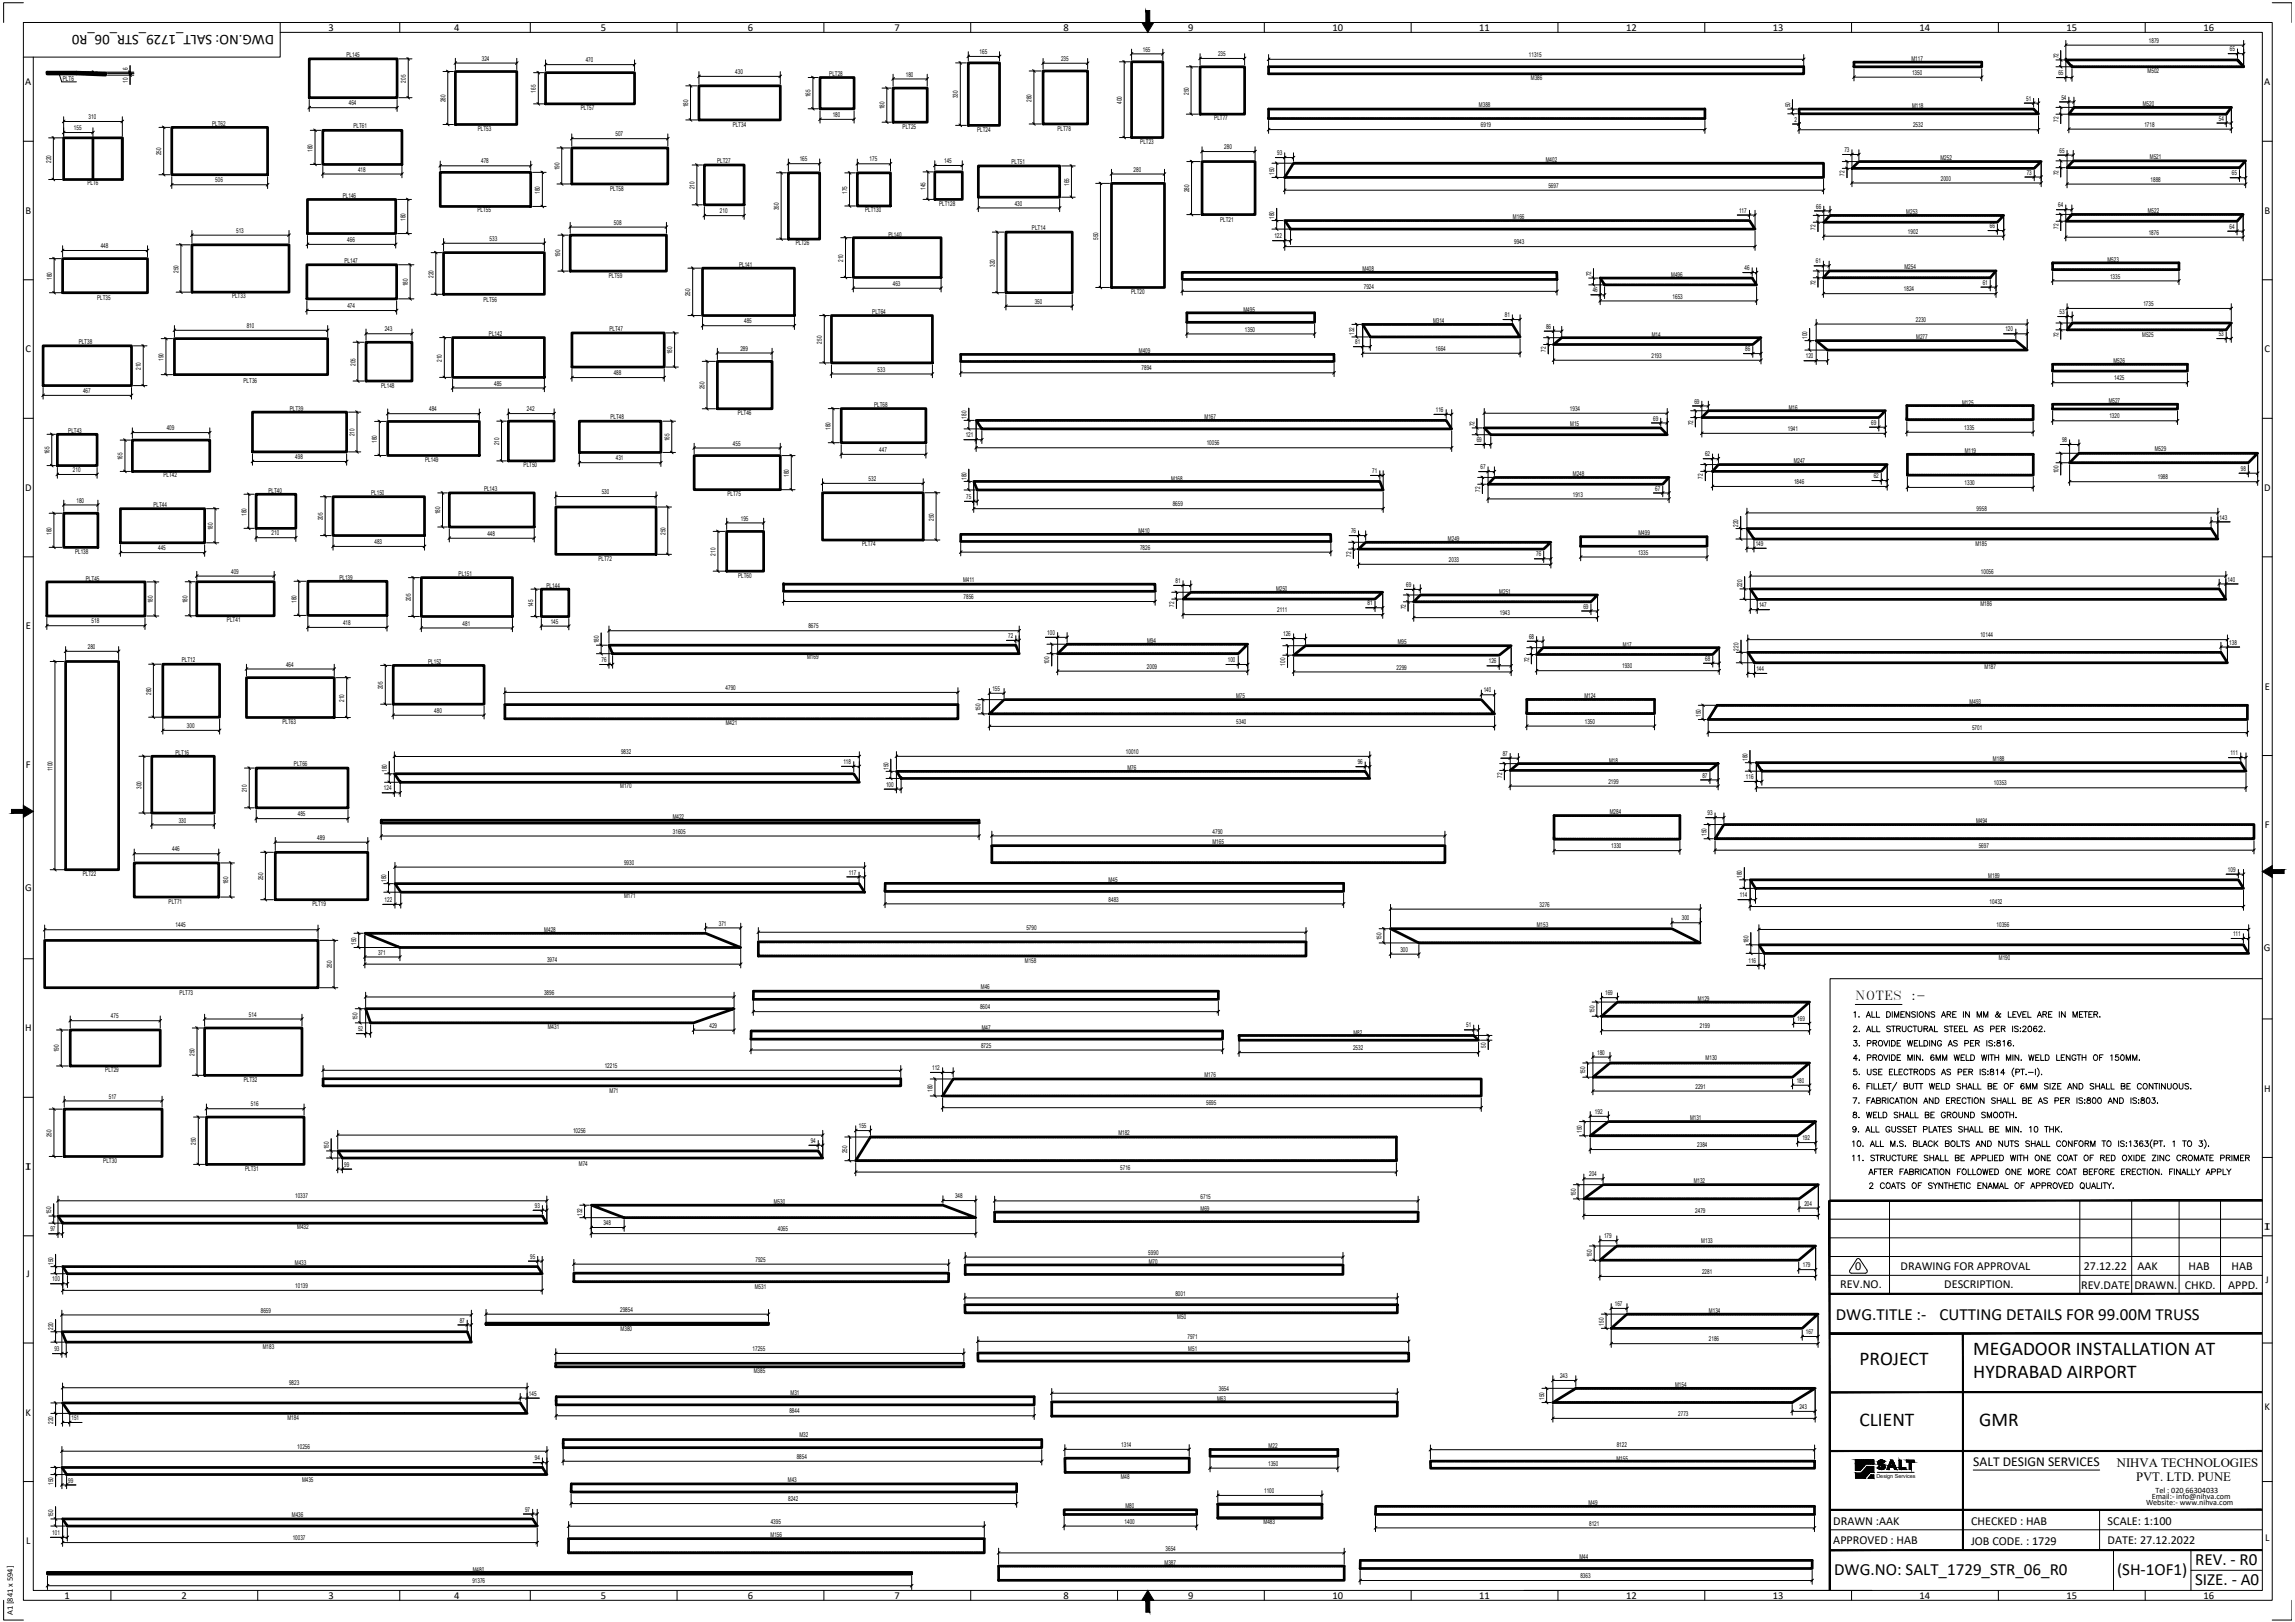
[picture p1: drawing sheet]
<svg xmlns="http://www.w3.org/2000/svg" width="841mm" height="594mm" viewBox="0 0 841 594" stroke-linecap="round" stroke-linejoin="round" font-family="sans-serif">
<defs><g id="words">
<g font-size="7.1">
<text x="723.1" y="496.3">MEGADOOR INSTALLATION AT</text>
<text x="681.4" y="499.9">PROJECT</text>
<text x="723.1" y="504.6">HYDRABAD AIRPORT</text>
<text x="681.4" y="522.4">CLIENT</text>
<text x="725.3" y="522.4">GMR</text>
</g>
<g font-size="6.2">
<text x="672.7" y="483.3">DWG.TITLE :-</text>
<text x="710.8" y="483.4">CUTTING DETAILS FOR 99.00M TRUSS</text>
<text x="804.4" y="573.3">REV. - R0</text>
<text x="672.1" y="577">DWG.NO: SALT_1729_STR_06_R0</text>
<text x="775.8" y="577">(SH-1OF1)</text>
<text x="804.4" y="580.7">SIZE. - A0</text>
</g>
<text font-size="5.4" x="100.4" y="12.9" transform="rotate(180 100.4 12.9)">DWG.NO: SALT_1729_STR_06_R0</text>
<g font-size="5.3">
<text x="678" y="410.6">8. WELD SHALL BE GROUND SMOOTH.</text>
<text x="678" y="426.5">11. STRUCTURE SHALL BE APPLIED WITH ONE COAT OF RED OXIDE ZINC CROMATE PRIMER</text>
<text x="684" y="436.7">2 COATS OF SYNTHETIC ENAMAL OF APPROVED QUALITY.</text>
</g>
<text font-size="5" x="723.1" y="537.1">SALT DESIGN SERVICES</text>
<text font-size="4.9" x="678.4" y="389.5">4. PROVIDE MIN. 6MM WELD WITH MIN. WELD LENGTH OF 150MM.</text>
<g font-size="4.7">
<text x="775.7" y="537.3">NIHVA TECHNOLOGIES</text>
<text x="782.8" y="542.6">PVT. LTD. PUNE</text>
</g>
<g font-size="4.5">
<text x="679.9" y="366.2">NOTES</text>
<text x="700.3" y="366.2">:-</text>
<text x="679.9" y="465.3">0</text>
<text x="696.5" y="465.3">DRAWING FOR APPROVAL</text>
<text x="763.6" y="465.3">27.12.22</text>
<text x="783.3" y="465.3">AAK</text>
<text x="802" y="465.3">HAB</text>
<text x="817.8" y="465.3">HAB</text>
<text x="674.4" y="471.9">REV.NO.</text>
<text x="712.5" y="471.9">DESCRIPTION.</text>
<text x="762.6" y="471.9">REV.DATE</text>
<text x="782.2" y="471.9">DRAWN.</text>
<text x="800.6" y="471.9">CHKD.</text>
<text x="816.5" y="471.9">APPD.</text>
<text x="671.8" y="558.4">DRAWN :AAK</text>
<text x="722.3" y="558.4">CHECKED : HAB</text>
<text x="772.4" y="558.4">SCALE: 1:100</text>
<text x="671.8" y="565.6">APPROVED : HAB</text>
<text x="722.3" y="565.9">JOB CODE. : 1729</text>
<text x="772.4" y="565.6">DATE: 27.12.2022</text>
</g>
<g font-size="3.9">
<text x="120.4" y="11.3">3</text>
<text x="166.4" y="11.3">4</text>
<text x="220.2" y="11.2">5</text>
<text x="274" y="11.3">6</text>
<text x="327.9" y="11.2">7</text>
<text x="389.8" y="11.3">8</text>
<text x="435.4" y="11.3">9</text>
<text x="488.3" y="11.3">10</text>
<text x="542.1" y="11.3">11</text>
<text x="595.9" y="11.3">12</text>
<text x="649.7" y="11.3">13</text>
<text x="703.5" y="11.3">14</text>
<text x="757.3" y="11.2">15</text>
<text x="807.4" y="11.3">16</text>
<text x="9.2" y="31.2">A</text>
<text x="829.8" y="31.2">A</text>
<text x="9.3" y="78.3">B</text>
<text x="829.8" y="78.3">B</text>
<text x="9.3" y="129.1">C</text>
<text x="829.8" y="129.1">C</text>
<text x="9.2" y="179.8">D</text>
<text x="829.7" y="179.8">D</text>
<text x="9.4" y="230.5">E</text>
<text x="829.9" y="252.6">E</text>
<text x="9.5" y="281.3">F</text>
<text x="830" y="303.3">F</text>
<text x="9.2" y="326.3">G</text>
<text x="829.6" y="348.3">G</text>
<text x="9.2" y="377.7">H</text>
<text x="829.7" y="399.8">H</text>
<text x="9.4" y="428.5">T</text>
<text x="11.3" y="426.1" transform="rotate(180 11.3 426.1)">T</text>
<text x="831.8" y="448.1" transform="rotate(180 831.8 448.1)">T</text>
<text x="829.9" y="450.5">T</text>
<text x="9.8" y="467.7">J</text>
<text x="830.3" y="469.8">J</text>
<text x="9.4" y="518.5">K</text>
<text x="829.9" y="516.4">K</text>
<text x="9.6" y="565.6">L</text>
<text x="830.1" y="564.6">L</text>
<text x="23.6" y="585.6">1</text>
<text x="66.6" y="585.6">2</text>
<text x="120.4" y="585.6">3</text>
<text x="166.4" y="585.6">4</text>
<text x="220.2" y="585.5">5</text>
<text x="274" y="585.6">6</text>
<text x="327.9" y="585.5">7</text>
<text x="389.8" y="585.6">8</text>
<text x="435.4" y="585.5">9</text>
<text x="488.3" y="585.6">10</text>
<text x="542.1" y="585.6">11</text>
<text x="595.9" y="585.6">12</text>
<text x="649.7" y="585.6">13</text>
<text x="703.5" y="585.6">14</text>
<text x="757.3" y="585.5">15</text>
<text x="807.4" y="585.6">16</text>
</g>
<text font-size="3.1" x="4.7" y="591.6" transform="rotate(-90 4.7 591.6)">A1 [841 x 594]</text>
<g font-size="3">
<text x="786.4" y="551.3">Website:- www.nihva.com</text>
<text x="788.5" y="549">Email:- info@nihva.com</text>
<text x="789.9" y="546.7">Tel : 020 66304033</text>
</g>
<g font-size="2.4">
<text x="787.5" y="15.7">1879</text>
<text x="127" y="20.9">PL145</text>
<text x="176.6" y="22.2">324</text>
<text x="214.7" y="22.8">470</text>
<text x="359" y="19.8">165</text>
<text x="388.8" y="22.3">235</text>
<text x="418.8" y="18.9">165</text>
<text x="446.4" y="20.5">235</text>
<text x="560.3" y="20.9">11315</text>
<text x="700.4" y="22.4">M117</text>
<text x="754.3" y="21.3" transform="rotate(-90 754.3 21.3)">72</text>
<text x="817.2" y="18.8">65</text>
<text x="23.1" y="29.6">PLT6</text>
<text x="36.9" y="27.6" transform="rotate(-89 36.9 27.6)">2°</text>
<text x="46.8" y="25.8" transform="rotate(-90 46.8 25.8)">6</text>
<text x="269.5" y="27.1">430</text>
<text x="303.9" y="27.9">PLT28</text>
<text x="332" y="28.1">180</text>
<text x="561" y="29.1">M386</text>
<text x="700.7" y="27.4">1350</text>
<text x="754.3" y="27.5">65</text>
<text x="787" y="26.9">M502</text>
<text x="46.8" y="30.3" transform="rotate(-90 46.8 30.3)">10</text>
<text x="148.7" y="30.2" transform="rotate(-90 148.7 30.2)">205</text>
<text x="196.4" y="33.9" transform="rotate(-90 196.4 33.9)">165</text>
<text x="297" y="35.7" transform="rotate(-90 297 35.7)">165</text>
<text x="435.6" y="34.7" transform="rotate(-90 435.6 34.7)">250</text>
<text x="127.8" y="38.6">464</text>
<text x="163.2" y="37.5" transform="rotate(-90 163.2 37.5)">280</text>
<text x="212.8" y="40.3">PLT57</text>
<text x="252.2" y="39.3" transform="rotate(-90 252.2 39.3)">180</text>
<text x="324.1" y="40.1" transform="rotate(-90 324.1 40.1)">180</text>
<text x="351" y="36.1" transform="rotate(-90 351 36.1)">330</text>
<text x="378" y="37.3" transform="rotate(-90 378 37.3)">280</text>
<text x="411.1" y="38.1" transform="rotate(-90 411.1 38.1)">400</text>
<text x="542" y="39.3">M388</text>
<text x="656" y="39.3" transform="rotate(-90 656 39.3)">50</text>
<text x="700.7" y="39.6">M118</text>
<text x="742.5" y="36.9">51</text>
<text x="755.4" y="36.5">54</text>
<text x="785.2" y="38.8">M520</text>
<text x="27.1" y="47.7">155</text>
<text x="32.5" y="43.6">310</text>
<text x="77.8" y="46.3">PLT62</text>
<text x="129.5" y="47">PLT61</text>
<text x="175.1" y="48">PLT53</text>
<text x="268.5" y="46.3">PLT34</text>
<text x="305.2" y="42.8">180</text>
<text x="330.8" y="47.1">PLT25</text>
<text x="387.5" y="47.9">PLT78</text>
<text x="445" y="44">PLT77</text>
<text x="542.7" y="46.6">6919</text>
<text x="657.6" y="44.6">2</text>
<text x="701" y="46.7">2532</text>
<text x="754.3" y="44.6" transform="rotate(-90 754.3 44.6)">72</text>
<text x="785.8" y="46.4">1718</text>
<text x="813.1" y="44.2">54</text>
<text x="225.6" y="49.9">507</text>
<text x="358.1" y="48.3">PLT24</text>
<text x="417.9" y="52.8">PLT23</text>
<text x="18.7" y="59.7" transform="rotate(-90 18.7 59.7)">220</text>
<text x="59.1" y="56.9" transform="rotate(-90 59.1 56.9)">250</text>
<text x="114.6" y="55.5" transform="rotate(-90 114.6 55.5)">180</text>
<text x="176.3" y="59.9">478</text>
<text x="262.8" y="59.8">PLT27</text>
<text x="293.1" y="59.1">165</text>
<text x="318.7" y="59.1">175</text>
<text x="346" y="59.7">145</text>
<text x="448.6" y="54.6">280</text>
<text x="468" y="56.8">93</text>
<text x="566.5" y="59.4">M402</text>
<text x="675.9" y="55.7">73</text>
<text x="711.1" y="58.7">M252</text>
<text x="754.7" y="56">65</text>
<text x="787.8" y="58.3">M521</text>
<text x="131.2" y="62.9">418</text>
<text x="205" y="62.4" transform="rotate(-90 205 62.4)">190</text>
<text x="370.6" y="60.1">PLT51</text>
<text x="415.4" y="62.9">280</text>
<text x="467" y="64" transform="rotate(-90 467 64)">150</text>
<text x="676" y="64.4" transform="rotate(-90 676 64.4)">72</text>
<text x="742.7" y="64">73</text>
<text x="754.3" y="64.2" transform="rotate(-90 754.3 64.2)">72</text>
<text x="817.9" y="64.2">65</text>
<text x="32" y="67.9">PLT6</text>
<text x="78.9" y="66.8">506</text>
<text x="197.9" y="71" transform="rotate(-90 197.9 71)">180</text>
<text x="223.6" y="69.8">PLT58</text>
<text x="254.5" y="69.3" transform="rotate(-90 254.5 69.3)">210</text>
<text x="310.5" y="71" transform="rotate(-90 310.5 71)">175</text>
<text x="339.1" y="69.6" transform="rotate(-90 339.1 69.6)">145</text>
<text x="391.8" y="68.1" transform="rotate(-90 391.8 68.1)">165</text>
<text x="435.8" y="70.5" transform="rotate(-90 435.8 70.5)">280</text>
<text x="567.4" y="68.8">5697</text>
<text x="711.2" y="66.2">2000</text>
<text x="788.1" y="66.6">1888</text>
<text x="125.6" y="72.6">PL146</text>
<text x="175" y="77.8">PLT55</text>
<text x="285.4" y="77" transform="rotate(-90 285.4 77)">350</text>
<text x="317" y="77.7">PLT130</text>
<text x="344.1" y="75.3">PLT128</text>
<text x="371.8" y="75.3">430</text>
<text x="637.3" y="77.9">117</text>
<text x="665.6" y="76.4">66</text>
<text x="754.3" y="75.9">64</text>
<text x="148.5" y="80.9" transform="rotate(-90 148.5 80.9)">180</text>
<text x="225" y="82.3">508</text>
<text x="263.8" y="78.1">210</text>
<text x="447.1" y="81.2">PLT21</text>
<text x="467" y="80.1" transform="rotate(-90 467 80.1)">180</text>
<text x="554.4" y="80.4">M166</text>
<text x="698.6" y="78.4">M253</text>
<text x="729.2" y="83.6">66</text>
<text x="754.3" y="83.8" transform="rotate(-90 754.3 83.8)">72</text>
<text x="787.1" y="78.2">M522</text>
<text x="817" y="83.8">64</text>
<text x="86.6" y="85.3">513</text>
<text x="127.3" y="88.6">466</text>
<text x="179.4" y="88.2">533</text>
<text x="291.6" y="89.8">PLT26</text>
<text x="325.5" y="86.7">PL140</text>
<text x="378.2" y="84.3">PLT14</text>
<text x="402.4" y="87.8" transform="rotate(-90 402.4 87.8)">550</text>
<text x="467" y="87.3">122</text>
<text x="554.9" y="89.5">9943</text>
<text x="665.3" y="84.2" transform="rotate(-90 665.3 84.2)">72</text>
<text x="699.2" y="85.6">1902</text>
<text x="787.4" y="86">1876</text>
<text x="36.9" y="90.9">448</text>
<text x="205.3" y="94.3" transform="rotate(-90 205.3 94.3)">190</text>
<text x="309" y="95.9" transform="rotate(-90 309 95.9)">210</text>
<text x="772.3" y="95.9">M523</text>
<text x="65.4" y="99.9" transform="rotate(-90 65.4 99.9)">250</text>
<text x="126.2" y="96.4">PL147</text>
<text x="158.8" y="101.7" transform="rotate(-90 158.8 101.7)">220</text>
<text x="223.1" y="101.7">PLT59</text>
<text x="270.8" y="97.6">PL141</text>
<text x="364.5" y="97.7" transform="rotate(-90 364.5 97.7)">320</text>
<text x="499.3" y="99.3">M408</text>
<text x="583.1" y="101.2" transform="rotate(-90 583.1 101.2)">72</text>
<text x="612.4" y="101.4">M496</text>
<text x="639.3" y="99">46</text>
<text x="665.5" y="96.5">61</text>
<text x="697.9" y="98.7">M254</text>
<text x="19" y="102.6" transform="rotate(-90 19 102.6)">180</text>
<text x="149.4" y="104.8" transform="rotate(-90 149.4 104.8)">180</text>
<text x="327.2" y="104.7">463</text>
<text x="414.5" y="107.8">PLT20</text>
<text x="499.8" y="105.8">7924</text>
<text x="583.6" y="107.1">46</text>
<text x="665.3" y="104.5" transform="rotate(-90 665.3 104.5)">72</text>
<text x="697.7" y="106.7">1824</text>
<text x="726.6" y="104.3">61</text>
<text x="773.2" y="102">1335</text>
<text x="35.6" y="109.7">PLT35</text>
<text x="85" y="109.3">PLT33</text>
<text x="127.3" y="112.9">474</text>
<text x="177.1" y="110.6">PLT56</text>
<text x="253" y="108.5" transform="rotate(-90 253 108.5)">250</text>
<text x="379.2" y="111.3">350</text>
<text x="612.9" y="109.4">1653</text>
<text x="785.5" y="112.1">1735</text>
<text x="272.7" y="118.4">485</text>
<text x="319.7" y="115">PLT64</text>
<text x="455.7" y="114.1">M495</text>
<text x="525.1" y="118.3">M314</text>
<text x="551.5" y="116.2">81</text>
<text x="702.1" y="117.8">2230</text>
<text x="754.8" y="115.1">53</text>
<text x="90.4" y="120.1">810</text>
<text x="141" y="121.4">243</text>
<text x="179.2" y="123.1">PL142</text>
<text x="223.3" y="121.2">PLT47</text>
<text x="301.2" y="125.8" transform="rotate(-90 301.2 125.8)">250</text>
<text x="456.2" y="121.4">1350</text>
<text x="496.3" y="122.7" transform="rotate(-90 496.3 122.7)">132</text>
<text x="566.6" y="120.4">86</text>
<text x="605.3" y="123.4">M14</text>
<text x="662.3" y="124.1" transform="rotate(-90 662.3 124.1)">100</text>
<text x="702.2" y="124.3">M277</text>
<text x="734.9" y="121.4">120</text>
<text x="754.3" y="123.6" transform="rotate(-90 754.3 123.6)">72</text>
<text x="785.1" y="123.4">M525</text>
<text x="813.1" y="123.1">53</text>
<text x="28.8" y="126.1">PLT38</text>
<text x="246.3" y="129.8" transform="rotate(-90 246.3 129.8)">180</text>
<text x="271.3" y="128.4">289</text>
<text x="417.3" y="129.4">M409</text>
<text x="496.6" y="126.1">81</text>
<text x="526.1" y="128.5">1664</text>
<text x="566.5" y="128.9" transform="rotate(-90 566.5 128.9)">72</text>
<text x="605.2" y="131.1">2193</text>
<text x="639.6" y="128.6">86</text>
<text x="661.8" y="131.3">120</text>
<text x="51.6" y="135.5" transform="rotate(-90 51.6 135.5)">210</text>
<text x="59.9" y="132.2" transform="rotate(-90 59.9 132.2)">190</text>
<text x="130.3" y="134" transform="rotate(-90 130.3 134)">205</text>
<text x="162" y="132.5" transform="rotate(-90 162 132.5)">210</text>
<text x="224.9" y="137.4">488</text>
<text x="321.6" y="136.1">533</text>
<text x="418.4" y="135.7">7894</text>
<text x="774.5" y="132.9">M526</text>
<text x="30.4" y="143.9">467</text>
<text x="89.3" y="140.1">PLT36</text>
<text x="139.7" y="142">PL148</text>
<text x="181.1" y="141.2">485</text>
<text x="258.2" y="142.6" transform="rotate(-90 258.2 142.6)">250</text>
<text x="774.8" y="139.3">1425</text>
<text x="320.3" y="149">PLT68</text>
<text x="620.9" y="147.8">69</text>
<text x="655.5" y="150">M16</text>
<text x="719" y="148.2">M125</text>
<text x="772.8" y="147.6">M527</text>
<text x="106.2" y="150.5">PLT39</text>
<text x="157.3" y="150.7">484</text>
<text x="193.1" y="150.6">242</text>
<text x="223.7" y="153.6">PLT48</text>
<text x="270.4" y="152">PLT46</text>
<text x="354.2" y="153.3" transform="rotate(-90 354.2 153.3)">180</text>
<text x="441.4" y="153.3">M167</text>
<text x="526.2" y="150.9">116</text>
<text x="575.3" y="150.5">1934</text>
<text x="605.8" y="154">69</text>
<text x="620.4" y="155.7" transform="rotate(-90 620.4 155.7)">72</text>
<text x="685.8" y="155.6">69</text>
<text x="773" y="153.3">1320</text>
<text x="25" y="158.5">PLT43</text>
<text x="61.1" y="157.6">409</text>
<text x="130" y="159.8" transform="rotate(-90 130 159.8)">210</text>
<text x="245.3" y="161.6" transform="rotate(-90 245.3 161.6)">165</text>
<text x="304.4" y="157.5" transform="rotate(-90 304.4 157.5)">180</text>
<text x="353.9" y="160.2">121</text>
<text x="540.3" y="156.1" transform="rotate(-90 540.3 156.1)">72</text>
<text x="541.2" y="161.9">69</text>
<text x="575.4" y="156.1">M15</text>
<text x="655.2" y="157.8">1941</text>
<text x="719.8" y="157.4">1335</text>
<text x="755.7" y="161.9">98</text>
<text x="18.1" y="166.4" transform="rotate(-90 18.1 166.4)">165</text>
<text x="138.1" y="162.2" transform="rotate(-90 138.1 162.2)">180</text>
<text x="182.9" y="163.1" transform="rotate(-90 182.9 163.1)">210</text>
<text x="268.6" y="163.2">455</text>
<text x="322.2" y="165.6">447</text>
<text x="442.2" y="163.1">10056</text>
<text x="624.8" y="167.1">62</text>
<text x="720" y="166">M119</text>
<text x="789.6" y="165.1">M529</text>
<text x="26.7" y="172.9">210</text>
<text x="44.9" y="168.5" transform="rotate(-90 44.9 168.5)">165</text>
<text x="108.2" y="168.2">498</text>
<text x="155.8" y="169.3">PL149</text>
<text x="191.9" y="171.2">PLT50</text>
<text x="225.7" y="168.6">431</text>
<text x="502.9" y="173.3">71</text>
<text x="542.6" y="171.9">67</text>
<text x="657.3" y="169.7">M247</text>
<text x="754.3" y="173.3" transform="rotate(-90 754.3 173.3)">100</text>
<text x="821.2" y="172.5">98</text>
<text x="59.9" y="174.9">PLT42</text>
<text x="177.4" y="179.8">PL143</text>
<text x="289.1" y="174.7" transform="rotate(-90 289.1 174.7)">180</text>
<text x="318.3" y="176.2">532</text>
<text x="354.2" y="175.7" transform="rotate(-90 354.2 175.7)">180</text>
<text x="429.2" y="176">M168</text>
<text x="576.4" y="174.3">M248</text>
<text x="606.6" y="179.7">67</text>
<text x="624.1" y="175.4" transform="rotate(-90 624.1 175.4)">72</text>
<text x="657.5" y="177.3">1846</text>
<text x="686.6" y="175.1">62</text>
<text x="719.9" y="177.7">1330</text>
<text x="790.8" y="175.6">1988</text>
<text x="28" y="184.1">180</text>
<text x="56.2" y="185.8">PLT44</text>
<text x="98.4" y="180.6">PLT40</text>
<text x="136" y="181.3">PL150</text>
<text x="220.5" y="181">530</text>
<text x="266.6" y="181.7">PLT75</text>
<text x="354.1" y="182.8">75</text>
<text x="429.7" y="185.4">8659</text>
<text x="542.4" y="180.1" transform="rotate(-90 542.4 180.1)">72</text>
<text x="576.4" y="181.9">1913</text>
<text x="90.3" y="188.9" transform="rotate(-90 90.3 188.9)">180</text>
<text x="118.3" y="190.6" transform="rotate(-90 118.3 190.6)">205</text>
<text x="161.3" y="188.3" transform="rotate(-90 161.3 188.3)">180</text>
<text x="271.5" y="190.7">195</text>
<text x="342.2" y="190.7" transform="rotate(-90 342.2 190.7)">250</text>
<text x="724.4" y="187">9958</text>
<text x="813.4" y="190.3">143</text>
<text x="18.9" y="195.8" transform="rotate(-90 18.9 195.8)">180</text>
<text x="77.9" y="194.1" transform="rotate(-90 77.9 194.1)">180</text>
<text x="99.5" y="196.1">210</text>
<text x="178.6" y="196.3">448</text>
<text x="243.8" y="195.9" transform="rotate(-90 243.8 195.9)">250</text>
<text x="417.2" y="195.3">M410</text>
<text x="495.1" y="195.3">76</text>
<text x="600.4" y="196.1">M499</text>
<text x="637" y="192.9" transform="rotate(-90 637 192.9)">220</text>
<text x="27.5" y="202.8">PL138</text>
<text x="58" y="201.5">445</text>
<text x="137.2" y="199.3">483</text>
<text x="262.2" y="203.5" transform="rotate(-90 262.2 203.5)">210</text>
<text x="316" y="199.9">PLT74</text>
<text x="417.8" y="201.4">7826</text>
<text x="495.1" y="203.9" transform="rotate(-90 495.1 203.9)">72</text>
<text x="530.6" y="198.1">M249</text>
<text x="562.9" y="203.8">76</text>
<text x="600.3" y="203.1">1335</text>
<text x="643.4" y="199.9">149</text>
<text x="723.9" y="200.1">M185</text>
<text x="219.3" y="205.5">PLT72</text>
<text x="531" y="205.8">2033</text>
<text x="31.5" y="212.6">PLT45</text>
<text x="84.7" y="210.1">409</text>
<text x="124.4" y="212.4">PL139</text>
<text x="168.1" y="211">PL151</text>
<text x="200.3" y="215.4">PL144</text>
<text x="270.5" y="211.6">PLT60</text>
<text x="352.9" y="213.2">M411</text>
<text x="430.8" y="213.6">81</text>
<text x="515.3" y="215">69</text>
<text x="638.5" y="215" transform="rotate(-90 638.5 215)">220</text>
<text x="725.9" y="210.1">10056</text>
<text x="816.3" y="213">140</text>
<text x="56" y="221" transform="rotate(-90 56 221)">180</text>
<text x="68.7" y="220.9" transform="rotate(-90 68.7 220.9)">180</text>
<text x="108.6" y="220.7" transform="rotate(-90 108.6 220.7)">180</text>
<text x="150.5" y="220.3" transform="rotate(-90 150.5 220.3)">205</text>
<text x="353.1" y="219.4">7856</text>
<text x="467.6" y="216.6">M250</text>
<text x="501.1" y="221.7">81</text>
<text x="549.4" y="217.6">M251</text>
<text x="725.7" y="222">M186</text>
<text x="83.2" y="227.9">PLT41</text>
<text x="195.4" y="222.4" transform="rotate(-90 195.4 222.4)">145</text>
<text x="430.3" y="222.2" transform="rotate(-90 430.3 222.2)">72</text>
<text x="468" y="224.2">2111</text>
<text x="515.1" y="223.2" transform="rotate(-90 515.1 223.2)">72</text>
<text x="549.6" y="225.3">1943</text>
<text x="580.3" y="222.9">69</text>
<text x="644.6" y="222.4">147</text>
<text x="33.6" y="228.3">518</text>
<text x="125.7" y="228.9">418</text>
<text x="169.5" y="229.1">481</text>
<text x="201.8" y="228.5">145</text>
<text x="296.2" y="230.2">8675</text>
<text x="369.5" y="233.7">72</text>
<text x="383.8" y="232.6">100</text>
<text x="470.2" y="233">126</text>
<text x="725.7" y="233.4">10144</text>
<text x="32.2" y="237.7">280</text>
<text x="219.4" y="235.7" transform="rotate(-90 219.4 235.7)">180</text>
<text x="420.4" y="235.4">M94</text>
<text x="512.2" y="236">M95</text>
<text x="560.3" y="234">68</text>
<text x="594.7" y="236.8">M17</text>
<text x="637.1" y="238.3" transform="rotate(-90 637.1 238.3)">220</text>
<text x="816.9" y="236.1">138</text>
<text x="66.6" y="242.4">PLT12</text>
<text x="104.8" y="244.2">464</text>
<text x="156.9" y="243.1">PL152</text>
<text x="220.4" y="242.5">76</text>
<text x="295.8" y="241.4">M169</text>
<text x="384.5" y="243.2" transform="rotate(-90 384.5 243.2)">100</text>
<text x="420.3" y="244.9">2009</text>
<text x="450" y="242.5">100</text>
<text x="471" y="243.8" transform="rotate(-90 471 243.8)">100</text>
<text x="511.8" y="245.2">2299</text>
<text x="545.6" y="243">126</text>
<text x="560.3" y="242.5" transform="rotate(-90 560.3 242.5)">72</text>
<text x="594.4" y="244.8">1930</text>
<text x="624.9" y="242.1">68</text>
<text x="643.6" y="245.8">144</text>
<text x="727.2" y="245.1">M187</text>
<text x="55.4" y="254.6" transform="rotate(-90 55.4 254.6)">280</text>
<text x="126.2" y="257.1" transform="rotate(-90 126.2 257.1)">210</text>
<text x="140.3" y="252.4" transform="rotate(-90 140.3 252.4)">205</text>
<text x="265.9" y="252.7">4790</text>
<text x="363.7" y="253.1">155</text>
<text x="453" y="255.8">M75</text>
<text x="543.7" y="253.6">140</text>
<text x="580.6" y="255.7">M124</text>
<text x="721.8" y="257.7">M493</text>
<text x="159.2" y="261.1">480</text>
<text x="359.3" y="260.4" transform="rotate(-90 359.3 260.4)">150</text>
<text x="623.2" y="262.5" transform="rotate(-90 623.2 262.5)">150</text>
<text x="68.5" y="266.6">300</text>
<text x="103.5" y="265">PLT63</text>
<text x="266" y="265.4">M421</text>
<text x="453" y="265.2">5340</text>
<text x="580.8" y="265.1">1350</text>
<text x="722.7" y="267.4">5701</text>
<text x="64.3" y="276.5">PLT16</text>
<text x="107.7" y="280.6">PLT66</text>
<text x="227.6" y="276.2">9832</text>
<text x="309.1" y="279.8">118</text>
<text x="325.6" y="281.9" transform="rotate(-90 325.6 281.9)">150</text>
<text x="412.6" y="276.1">10010</text>
<text x="497.5" y="279.9">96</text>
<text x="550.7" y="276.8">87</text>
<text x="589.7" y="279.3">M18</text>
<text x="640.4" y="278.7" transform="rotate(-90 640.4 278.7)">180</text>
<text x="730.3" y="278.8">M188</text>
<text x="817.3" y="276.6">111</text>
<text x="19.3" y="282.5" transform="rotate(-90 19.3 282.5)">1100</text>
<text x="141.8" y="282.8" transform="rotate(-90 141.8 282.8)">180</text>
<text x="413.1" y="282.2">M76</text>
<text x="550.4" y="284.9" transform="rotate(-90 550.4 284.9)">72</text>
<text x="589.4" y="287.1">2199</text>
<text x="623.9" y="284.8">87</text>
<text x="639.8" y="285.4">116</text>
<text x="730.7" y="287.7">10353</text>
<text x="51.8" y="289" transform="rotate(-90 51.8 289)">300</text>
<text x="90.5" y="290.2" transform="rotate(-90 90.5 290.2)">210</text>
<text x="140.7" y="289.5">124</text>
<text x="227.3" y="288.6">M170</text>
<text x="324.7" y="288.2">100</text>
<text x="109.1" y="299">485</text>
<text x="246.5" y="299.9">M422</text>
<text x="589.9" y="298.2">M284</text>
<text x="625.8" y="298.6">93</text>
<text x="65.5" y="301.3">330</text>
<text x="246.6" y="305.3">31605</text>
<text x="444.4" y="305.3">4790</text>
<text x="724.1" y="301.5">M494</text>
<text x="63.1" y="311.8">446</text>
<text x="116.2" y="307.6">489</text>
<text x="444.3" y="309.3">M165</text>
<text x="590.4" y="310.7">1330</text>
<text x="625.3" y="306.2" transform="rotate(-90 625.3 306.2)">150</text>
<text x="725.1" y="310.5">5697</text>
<text x="228.7" y="316.7">9930</text>
<text x="30.4" y="320.9">PLT22</text>
<text x="83.7" y="323.9" transform="rotate(-90 83.7 323.9)">180</text>
<text x="96.4" y="322.4" transform="rotate(-90 96.4 322.4)">250</text>
<text x="141.5" y="323" transform="rotate(-90 141.5 323)">180</text>
<text x="311" y="320.3">117</text>
<text x="406.3" y="323">M45</text>
<text x="638.4" y="321.6" transform="rotate(-90 638.4 321.6)">180</text>
<text x="728.6" y="321.6">M189</text>
<text x="816.5" y="319.3">109</text>
<text x="228.7" y="328.8">M171</text>
<text x="637.5" y="328.6">114</text>
<text x="61.8" y="331.1">PLT71</text>
<text x="114.5" y="331.9">PLT19</text>
<text x="140.9" y="330.4">122</text>
<text x="406.3" y="330.2">8483</text>
<text x="564.2" y="332.1">3276</text>
<text x="729.1" y="331.2">10432</text>
<text x="64.3" y="339.7">1445</text>
<text x="199.5" y="341.3">M428</text>
<text x="263.4" y="339">371</text>
<text x="376.1" y="340.6">5790</text>
<text x="563.2" y="339.4">M153</text>
<text x="616.3" y="337.1">300</text>
<text x="731.7" y="339.6">10356</text>
<text x="130.6" y="346" transform="rotate(-90 130.6 346)">150</text>
<text x="506.3" y="344.3" transform="rotate(-90 506.3 344.3)">150</text>
<text x="640.7" y="345.4" transform="rotate(-90 640.7 345.4)">180</text>
<text x="818.3" y="342.9">111</text>
<text x="138.6" y="349.6">371</text>
<text x="200.5" y="352.3">3974</text>
<text x="375.6" y="352.7">M158</text>
<text x="513.2" y="348.6">300</text>
<text x="640.8" y="352.7">116</text>
<text x="732.5" y="351.5">M190</text>
<text x="121.6" y="354.7" transform="rotate(-90 121.6 354.7)">250</text>
<text x="65.8" y="364.4">PLT73</text>
<text x="199.4" y="364.3">3896</text>
<text x="359.5" y="362.1">M46</text>
<text x="588.2" y="364.5">169</text>
<text x="359.2" y="369.7">8604</text>
<text x="584.3" y="371.2" transform="rotate(-90 584.3 371.2)">150</text>
<text x="622.2" y="366.6">M129</text>
<text x="40.6" y="373">475</text>
<text x="91.2" y="372.3">514</text>
<text x="131" y="373.6" transform="rotate(-90 131 373.6)">150</text>
<text x="131.2" y="377.7">52</text>
<text x="200.7" y="376.9">M431</text>
<text x="260" y="376.5">429</text>
<text x="359.8" y="377.3">M47</text>
<text x="537.3" y="376.3">51</text>
<text x="622.9" y="376.6">2199</text>
<text x="658.6" y="374">169</text>
<text x="359.5" y="383.7">8725</text>
<text x="496" y="378.9">M82</text>
<text x="544.5" y="383.8" transform="rotate(-90 544.5 383.8)">50</text>
<text x="21.6" y="385.4" transform="rotate(-90 21.6 385.4)">190</text>
<text x="71.3" y="386.8" transform="rotate(-90 71.3 386.8)">250</text>
<text x="495.9" y="384.7">2532</text>
<text x="585.3" y="386.3">180</text>
<text x="625.1" y="388.2">M130</text>
<text x="38.6" y="392.7">PLT29</text>
<text x="221.6" y="391.1">12215</text>
<text x="341.6" y="391.9">112</text>
<text x="441.4" y="394.6">M176</text>
<text x="580.9" y="393.5" transform="rotate(-90 580.9 393.5)">150</text>
<text x="89.3" y="396.2">PLT32</text>
<text x="223.4" y="400.4">M71</text>
<text x="341.8" y="399.9" transform="rotate(-90 341.8 399.9)">180</text>
<text x="621.3" y="398.7">2291</text>
<text x="658.4" y="396.6">180</text>
<text x="39.9" y="402.4">517</text>
<text x="91.9" y="405.2">516</text>
<text x="442" y="404.8">5695</text>
<text x="584.5" y="408">192</text>
<text x="314.7" y="413.2">155</text>
<text x="619.3" y="410.1">M131</text>
<text x="18.9" y="416.5" transform="rotate(-90 18.9 416.5)">250</text>
<text x="71.8" y="419.4" transform="rotate(-90 71.8 419.4)">250</text>
<text x="210" y="414.9">10256</text>
<text x="297.1" y="418.6">94</text>
<text x="409.8" y="415.9">M182</text>
<text x="579.7" y="415" transform="rotate(-90 579.7 415)">150</text>
<text x="660.5" y="417.6">192</text>
<text x="37.9" y="426">PLT30</text>
<text x="120.5" y="420.9" transform="rotate(-90 120.5 420.9)">150</text>
<text x="310.5" y="422.4" transform="rotate(-90 310.5 422.4)">250</text>
<text x="622" y="420.2">2384</text>
<text x="89.9" y="428.8">PLT31</text>
<text x="126.1" y="427.3">99</text>
<text x="212.2" y="426.9">M74</text>
<text x="410.5" y="428.4">5716</text>
<text x="582.4" y="430.9">204</text>
<text x="620.7" y="433.1">M132</text>
<text x="108.2" y="438.9">10337</text>
<text x="196" y="442.4">93</text>
<text x="283.6" y="440.9">M530</text>
<text x="350" y="438.9">348</text>
<text x="440" y="439">6715</text>
<text x="440" y="443.6">M69</text>
<text x="577.4" y="438.1" transform="rotate(-90 577.4 438.1)">150</text>
<text x="661.2" y="441.6">204</text>
<text x="18.8" y="444.7" transform="rotate(-90 18.8 444.7)">150</text>
<text x="213.3" y="445.3" transform="rotate(-90 213.3 445.3)">132</text>
<text x="221.1" y="448.7">348</text>
<text x="621.3" y="444.3">2479</text>
<text x="18.5" y="451">97</text>
<text x="108.9" y="450.3">M432</text>
<text x="285" y="451">4065</text>
<text x="587.8" y="453.5">179</text>
<text x="623.5" y="455.3">M133</text>
<text x="194.3" y="461">95</text>
<text x="420.8" y="459.6">5990</text>
<text x="583.3" y="460.6" transform="rotate(-90 583.3 460.6)">150</text>
<text x="19.5" y="463.3" transform="rotate(-90 19.5 463.3)">150</text>
<text x="108.1" y="463.5">M433</text>
<text x="276.9" y="462.1">7925</text>
<text x="421" y="463.1">M70</text>
<text x="623.7" y="466.6">2281</text>
<text x="660.7" y="464.1">179</text>
<text x="19.2" y="469.3">100</text>
<text x="108.2" y="471.7">10139</text>
<text x="276.6" y="472">M531</text>
<text x="430.7" y="474.5">8001</text>
<text x="591.8" y="478.4">167</text>
<text x="95.6" y="480.7">8659</text>
<text x="168.5" y="484.4">87</text>
<text x="227.2" y="480.5">29854</text>
<text x="431.4" y="483">M50</text>
<text x="587.7" y="485.5" transform="rotate(-90 587.7 485.5)">150</text>
<text x="626.3" y="480.8">M134</text>
<text x="19.5" y="487.1" transform="rotate(-90 19.5 487.1)">220</text>
<text x="227.4" y="487.5">M380</text>
<text x="435.2" y="490.4">7971</text>
<text x="626.2" y="491.3">2186</text>
<text x="661.8" y="488.6">167</text>
<text x="19.9" y="494.9">93</text>
<text x="96.3" y="494.2">M183</text>
<text x="275.8" y="494.8">17255</text>
<text x="435.5" y="494.7">M51</text>
<text x="276.2" y="503">M385</text>
<text x="105.9" y="507.4">9823</text>
<text x="446.6" y="509.4">3654</text>
<text x="571.7" y="504.7">243</text>
<text x="613.9" y="508.1">M154</text>
<text x="193.8" y="511.2">145</text>
<text x="289.7" y="511">M31</text>
<text x="446" y="513.1">M63</text>
<text x="565.9" y="512.7" transform="rotate(-90 565.9 512.7)">150</text>
<text x="19.5" y="521.5" transform="rotate(-90 19.5 521.5)">220</text>
<text x="26.2" y="520.1">151</text>
<text x="105.3" y="520">M184</text>
<text x="289.3" y="517.7">8844</text>
<text x="615" y="518.6">2773</text>
<text x="659.4" y="516.1">243</text>
<text x="292.9" y="526.5">M32</text>
<text x="108.9" y="530.7">10256</text>
<text x="410.9" y="530">1314</text>
<text x="464.9" y="530.5">M22</text>
<text x="592.5" y="530.1">8122</text>
<text x="196" y="534.8">94</text>
<text x="292" y="534.3">8854</text>
<text x="464.7" y="536.9">1350</text>
<text x="592.3" y="535.2">M155</text>
<text x="19.5" y="543.9" transform="rotate(-90 19.5 543.9)">150</text>
<text x="25" y="543">99</text>
<text x="110.7" y="542.9">M435</text>
<text x="288.7" y="542.9">M43</text>
<text x="410.7" y="541.6">M48</text>
<text x="288.8" y="549.8">8242</text>
<text x="463.3" y="546.8">1100</text>
<text x="582.2" y="551.1">M49</text>
<text x="19.5" y="555.7" transform="rotate(-90 19.5 555.7)">150</text>
<text x="107" y="555.6">M436</text>
<text x="192.4" y="553.7">97</text>
<text x="412.4" y="552.5">M80</text>
<text x="19.1" y="562.2">101</text>
<text x="282.4" y="562.9">M156</text>
<text x="282.4" y="558.1">4395</text>
<text x="412.1" y="558.1">1400</text>
<text x="463" y="558.3">M483</text>
<text x="582.4" y="558.7">8121</text>
<text x="107.3" y="564.1">10037</text>
<text x="427.2" y="567.9">3654</text>
<text x="173.2" y="575.7">M480</text>
<text x="426.8" y="573.1">M387</text>
<text x="578.8" y="571">M44</text>
<text x="173.1" y="579.9">91376</text>
<text x="579.1" y="578">8363</text>
</g>
<text font-size="2" x="687.6" y="541.3">Design Services</text>
</g></defs>
<!-- layer: Part -->
<g fill="none" stroke="#000" stroke-width=".99">
<path d="M17.2 26.4h10.8l10.7 .4v.7l-10.7-.4h-10.8zM113.3 21.6h32.2v14.2h-32.2zM166.9 26.2h22.5v19.4h-22.5zM199.9 26.6h32.6v11.4h-32.6zM256.1 31.4h29.8v12.5h-29.8zM300.5 28.4h12.5v11.4h-12.5zM327.3 32.3h12.5v12.5h-12.5zM354.8 23h11.5v22.9h-11.5zM382.2 26h16.4v19.4h-16.4zM414.7 22.6h11.4v27.8h-11.4zM439.8 24.5h16.3v17.3h-16.3zM464.9 39.9h159.9v3.5h-159.9z"/>
<path d="M464.9 24.4h196.1v2.6h-196.1zM659.3 39.9h85.9l1.8 1.8h-87.7zM679.4 22.8h46.8v1.7h-46.8zM760 39.3h57.7l-1.9 2.5h-57.7zM820 22h-63l2.3 2.5h62.9M820 22l1.9 2.1zM821.9 24.1l.3 .4zM23.3 50.5h21.5v15.3h-21.5zM34.1 50.5v15.3M44.8 50.5v15.3M62.9 46.7h35.2v17.3h-35.2zM118.3 47.7h29v12.5h-29z"/>
<path d="M209.5 54.2h35.2v13.2h-35.2zM440.5 59.2h19.4v19.4h-19.4zM474 59.8h194.3v5.2h-197.5zM759.8 58.9h63.1l-2.2 2.5h-63.2zM112.7 73.1h32.3v12.4h-32.3zM161.3 63.1h33.2v12.5h-33.2zM258.1 60.4h14.6v14.6h-14.6zM288.9 63.3h11.5v24.3h-11.5zM314.2 63.3h12.1v12.1h-12.1zM342.6 63h10v10h-10zM358.5 60.8h29.8v11.4h-29.8zM407.3 67.2h19.4v38.1h-19.4z"/>
<path d="M670.6 78.9h63.7l-2.3 2.5h-63.7zM678.7 61.7l2.5-2.5h66.8l-2.5 2.5zM759.2 78.5h62.8l-2.2 2.5h-62.8zM22.9 94.7h31.2v12.5h-31.2zM70.3 89.7h35.6v17.3h-35.6zM112.5 97h32.9v12.5h-32.9zM162.5 92.5h37v15.3h-37zM209 86.1h35.2v13.2h-35.2zM257.5 98.2h33.6v17.4h-33.6zM312.7 87.1h32.2v14.5h-32.2zM368.6 85h24.3v22.2h-24.3zM433.2 99.7h137.3l.1 2.6h-137.4z"/>
<path d="M470.8 80.8h170.3l2 3.1h-170.2zM472.9 83.9h.1M670.3 99.2h61.2l-2.2 2.5h-61.1zM752.2 96.3h46.3v2.5h-46.3zM304.7 115.6h37v17.3h-37zM434.9 114.6h46.9v3.5h-46.9zM499.4 118.8h54.8l2.8 4.6h-54.9zM586.4 101.8h55.7l1.6 2.5h-55.7zM759.4 118.3h58.3l-1.9 2.5h-58.3zM15.8 126.7h32.4v14.5h-32.4zM63.9 124h56.2v13.2h-56.2zM134.1 125.4h16.9v14.2h-16.9z"/>
<path d="M165.9 123.6h33.6v14.6h-33.6zM209.6 121.9h33.8v12.5h-33.8zM262.9 132.4h20v17.3h-20zM352.1 129.8h136.7l.1 2.6h-136.8zM502.1 123.4h.1M569.3 126.2l3-2.5h73l-3 2.5zM665.6 124.8h73.1l4.2 3.4h-73.2zM752.2 133.4h49.4v2.5h-49.4zM21 159.1h14.6v11.4h-14.6zM92.5 150.9h34.5v14.6h-34.5zM142.1 154.4h33.6v12.4h-33.6zM186.3 154.2h16.8v14.6h-16.8z"/>
<path d="M212.3 154.3h29.9v11.4h-29.9zM308.3 149.7h31v12.4h-31zM357.7 154h172.3l2 3.1h-172.2zM543.9 156.7h64.7l2.4 2.5h-64.7zM625.9 150.6l65-.2-2.4 2.5h-64.8zM698.8 148.5h46.3v5.2h-46.3zM752.2 148.1h45.8v1.7h-45.8zM48.5 161.2h28.4v11.5h-28.4zM254.4 166.9h31.5v12.5h-31.5zM356.8 176.3h148.9l1.2 3.2h-148.8zM358.1 179.4v.1M547.6 174.9h64.1l-2.4 2.5h-64z"/>
<path d="M629.7 170.1h61.9l-2.2 2.5h-61.8zM699 166.4h46.1v7.6h-46.1zM761.5 166.3l.3-.3h65.5l-3.4 3.5h-65.5zM23.4 188h12.5v12.5h-12.5zM44.1 186.3h30.9v12.5h-30.9zM93.9 181h14.5v12.5h-14.5zM122 181.9h33.6v14.3h-33.6zM164.7 180.5h31.1v12.5h-31.1zM203.7 185.7h36.7v17.3h-36.7zM266.3 194.6h13.5v14.6h-13.5zM301.4 180.5h36.9v17.3h-36.9zM352.1 195.7h135.5l.1 2.6h-135.6z"/>
<path d="M579.2 196.6h46.4v3.5h-46.4zM640.2 193.6h170.1l2.5 3.8h-170.1zM17.2 213.1h35.9v12.5h-35.9zM72.1 213.1h28.4v12.4h-28.4zM112.8 212.9h29v12.5h-29zM154.4 211.6h33.4v14.2h-33.4zM198.4 215.8h10v10h-10zM287.1 214h136.1l.1 2.6h-136.2zM433.5 219.4l2.9-2.5h70.3l-2.8 2.5zM497.8 201.1l2.7-2.5h67.8l-2.6 2.5zM520.5 217.9h64.9l-2.4 2.5h-64.9zM579.2 200.1h.1"/>
<path d="M641.4 215.7h171.8l2.5 3.8h-171.7zM223.2 236.3h149.1l1.2 3.1h-149zM224.5 239.4h.1M387.6 239.4l3.5-3.4h66.1l-3.4 3.4zM474 240l4.4-3.5h75.4l-4.4 3.5zM565.3 237.4l64.7-.2-2.3 2.5h-64.6zM640.5 238.9h173.4l2.4 3.8h-173.3zM24 242.3h19.5v76.2h-19.5zM59.7 243.3h20.8v19.4h-20.8zM90.3 248.2h32.2v14.6h-32.2zM144.1 243.7h33.3v14.2h-33.3zM185 258.1h166v5.2h-166z"/>
<path d="M559.5 256.2h46.8v5.2h-46.8zM629.2 258.4l194.4-.1v5.2h-197.6zM55.6 277h22.9v20.8h-22.9zM362.6 261.5l5.4-5.2h174.9l4.8 5.2zM643.6 279.3h177.5l2 3.2h-177.5zM93.9 281.3h33.6v14.6h-33.6zM144.5 283.4h168.4l2 3.1h-168.2zM328.5 282.5h171.8l1.7 2.6h-171.8zM553.4 282.2l3-2.5h73.2l-3 2.5zM569.5 298.7h46.1v8.7h-46.1zM49.2 316.1h31v12.5h-31zM100.9 312.2h33.9v17.3h-33.9z"/>
<path d="M139.7 300.4h219.1v1.1h-219.1zM363.5 309.7h166v6.3h-166zM631.7 302h194.3v5.2h-197.5zM144.7 323.6h170.1l2 3.2h-169.9zM324.4 323.5h168v3h-168.1zM641.4 322.2h178.9l1.9 3.2h-178.9zM16.4 344.4h100.1v17.4h-100.1zM133.7 341.8h124.9l12.8 5.2h-124.8zM277.9 345h200.7v5.2h-200.7zM509.6 340.2h103.1l10.4 5.2h-103.1zM644.6 346.1h177.5l1.9 3.1h-177.4zM25.7 377.2h33v13.2h-33z"/>
<path d="M75 376.5h35.7v17.4h-35.7zM134 369.5h135l-14.9 5.1h-118.3zM135.8 374.6h.1M275.3 377.6h172.7v3h-172.8zM276.1 366h.1M276.1 363h170.4v3h-170.4zM454.1 379.3h85.9l1.8 1.7h-87.6zM586.9 372.2l5.8-5.2h70.4l-5.8 5.2zM118.4 395.1h211.7v2.6h-211.7zM275.2 380.6h.1M349.3 395.2h193.5v6.2h-197.4zM583.7 394.5l6.3-5.2h73.2l-6.3 5.2z"/>
<path d="M23.5 406.2h35.9v17.4h-35.9zM75.6 409.1h35.8v17.4h-35.8zM319 416.4h192.7v8.7h-198.1zM582.8 416l6.6-5.2h76l-6.7 5.2zM123.8 421.5h176l1.7 2.6h-176zM580.4 439.1l7.1-5.2h78.8l-7 5.2zM21.3 445.4h177.5l1.6 2.6h-177.5zM216.7 441.4h128.8l12.1 4.6h-128.9zM364.5 444h155.2v3.4h-155.2zM364.5 447.4h.1M23 463.9h174l1.7 2.6h-174zM24.7 466.5h.1"/>
<path d="M210.3 466.3h137.4l-.1 3.1h-137.3zM210.3 469.4h.1M353.6 477.9h158.5v3h-158.4zM353.7 463.3h138.4v3.5h-138.4zM586.3 461.6l6.2-5.2h72.9l-6.2 5.2zM22.7 487.8h148.5l1.5 3.8h-148.4zM24.3 491.6h.1M178.1 484.6h103.5v.5h-103.5zM203.7 499.3h149.5v1.3h-149.5zM358.3 495.6h157.9v2.9h-157.8zM590.4 486.5l5.8-5.2h70l-5.8 5.2zM22.9 513.8h167.7l2.6 3.9h-167.7z"/>
<path d="M203.8 514.5h.1M203.8 511.6h175.2v2.9h-175.2zM385.4 513.5h126.7v5.2h-126.7zM385.4 518.7h.1M569.1 513.7l8.4-5.2h87.7l-8.4 5.2zM22.7 537.5h176.1l1.6 2.6h-176zM206.4 527.3h175.4v2.9h-175.4zM390.2 534.1h45.6v5.2h-45.5zM443.4 530.9h46.9v2.5h-46.9zM524.2 535.2h140.8v2.6h-140.7zM22.9 556.3h172.3l1.7 2.6h-172.2zM24.4 540.1h.1"/>
<path d="M209.4 543.5h163.2v3h-163.3zM390 553h48.5v1.7h-48.5zM446.3 550.8h38.1v5.3h-38.1zM446.3 555.9h38.1M446.3 551h38.1M504.1 551.7h160.8v3h-160.8zM17.4 576h316.7v.5h-316.7zM17.4 576.5h316.7M208.4 563.5h152.3v5.3h-152.3zM366 573.6h126.6v5.2h-126.6zM366 578.8h.1M498.4 574.5h.1"/>
<path d="M498.5 571.5h165.6v3h-165.7z"/>
</g>
<!-- layer: Dimension -->
<g fill="none" stroke="#000" stroke-width=".37">
<path d="M354.8 18.9v3.4M366.3 18.9v3.4M414.7 19.7h.1M414.7 19.7h11.4M414.7 18v3.9M415.2 19.2l-1 1M426.1 19.7h.1M426.1 18v3.9M426.6 19.2l-1 1M439.8 19.7v4.1M456.1 19.7v4.1M464.9 20v3.8"/>
<path d="M661 20v3.8M755.2 18.5v6M757 16.5h.1M757 14.8v6.5M757 16.5h65.2M757.5 16l-.9 1M816.5 19.6h5.7M820 19.6h.1M820 17.9v3.4M820.4 19.1l-.9 1M822.2 16.5h.1M822.2 19.6h.1"/>
<path d="M822.2 14.8v9M822.7 16l-1 1M822.7 19.1l-1 1M33.8 25.9l1 1M33.8 26.1l.9 1.1M34.3 26.4h.1M34.3 26.7h.1M34.3 26.4v.3M39.4 27.5h9.6M39.4 26.8h9.6M47.2 27l1 1M47.2 26.3l1 1"/>
<path d="M47.2 25.9l1 1M47.7 27.5h.1M47.7 26.8h.1M47.7 26.4h.1M47.7 24.1v6.8M49 26.4h-21l6.3 .3M113.3 39.4h.1M113.3 39.4h32.2M113.3 36.5v4.3M113.8 38.9l-1 1M145.5 39.4h.1M145.5 36.5v4.3"/>
<path d="M146 38.9l-1 1M146.2 35.8h4.8M146.2 21.6h4.8M149.1 35.3l1 1M149.1 21.1l1 .9M149.6 35.8h.1M149.6 21.6h.1M149.6 21.6v14.2M162.3 26.2h3.9M163.6 25.7l1 1M164.1 26.2h.1M164.1 26.2v19.4"/>
<path d="M166.9 23.1h.1M166.9 23.1h22.5M166.9 21.4v4.1M167.4 22.6l-1 1M189.4 23.1h.1M189.4 21.4v4.1M189.9 22.6l-1 1M195.5 38h3.7M195.5 26.6h3.7M196.8 37.6l1 .9M196.8 26.1l1 1M197.3 38h.1"/>
<path d="M197.3 26.6h.1M197.3 26.6v11.4M199.9 23.7h.1M199.9 23.7h32.6M199.9 21.9v4M200.4 23.2l-1 1M232.5 23.7h.1M232.5 21.9v4M233 23.2l-1 1M251.3 31.4h4.2M252.5 31l1 .9M253 31.4h.1"/>
<path d="M253 31.4v12.5M256.1 28h.1M256.1 28h29.8M256.1 26.2v4.5M256.6 27.5l-.9 1M285.9 28h.1M285.9 26.2v4.5M286.4 27.5l-1 1M296.2 39.8h3.6M296.2 28.4h3.6M297.4 39.4l1 .9M297.4 27.9l1 1"/>
<path d="M297.9 39.8h.1M297.9 28.4h.1M297.9 28.4v11.4M323.2 32.3h3.4M324.5 31.8l1 1M325 32.3h.1M325 32.3v12.5M327.3 28.9h.1M327.3 28.9h12.5M327.3 27.2v4.4M327.8 28.4l-1 1M339.8 28.9h.1"/>
<path d="M339.8 27.2v4.4M340.3 28.4l-1 1M350.2 23h3.9M351.4 22.5l1 1M351.9 23h.1M351.9 23v22.9M354.8 20.7h.1M354.8 20.7h11.5M355.3 20.2l-.9 1M366.3 20.7h.1M366.8 20.2l-1 1M377.1 26h4.5"/>
<path d="M378.4 25.5l1 1M378.9 26h.1M378.9 26v19.4M382.2 23.2h.1M382.2 23.2h16.4M382.2 21.4v3.9M382.7 22.7l-.9 1M398.6 23.2h.1M398.6 21.4v3.9M399.1 22.7l-1 1M410.2 22.6h3.8M411.5 22.1l1 1"/>
<path d="M412 22.6h.1M412 22.6v27.8M434.7 24.5h4.4M436 24l1 1M436.5 24.5h.1M436.5 24.5v17.3M439.8 21.4h.1M439.8 21.4h16.3M440.3 20.9l-1 1M456.1 21.4h.1M456.6 20.9l-1 1M464.9 21.7h.1"/>
<path d="M464.9 21.7h196.1M465.4 21.2l-1 1M655.1 39.9h3.5M656.4 39.5l1 .9M656.9 39.9h.1M656.9 36.5v5.2M661 21.7h.1M661.5 21.2l-1 1M679.4 28.3h.1M679.4 28.3h46.8M679.4 25.2v4.4M679.9 27.8l-1 1"/>
<path d="M726.2 28.3h.1M726.2 25.2v4.4M726.7 27.8l-1 1M741.8 37.8h5.2M745.2 37.8h.1M745.2 36v3.3M745.7 37.3l-1 1M747 37.8h.1M747 36v5M747.5 37.3l-1 1M753.4 24.5h5.2M753.4 39.3h5.9"/>
<path d="M753.4 22h2.9M753.6 28.4h5.7M754.7 38.8l1 1M754.7 24l1 .9M754.7 21.5l1 .9M754.7 37.3h5.3M755.2 39.3h.1M755.2 24.5h.1M755.2 22h.1M755.2 39.3v6M757 28.4h.1M757 22.7v7.1"/>
<path d="M757.6 27.9l-1 1M758.1 37.3h.1M758.1 35.6v5.6M758.7 36.8l-1 1M759.3 28.4h.1M759.3 25.1v4.7M759.8 27.9l-1 1M760 37.3h.1M760 35.6v3.1M760.5 36.8l-1 1M17.8 50.5h4.8M19.1 50l.9 1"/>
<path d="M19.6 50.5h.1M19.6 50.5v15.3M23.3 48.5h.1M23.3 44.5h.1M23.3 48.5h10.8M23.3 42.8v7M23.3 44.5h21.5M23.8 48l-1 1M23.8 44l-1 1M34.1 48.5h.1M34.1 46.8v3M34.6 48l-1 1"/>
<path d="M44.8 44.5h.1M44.8 42.8v7M45.3 44l-1 1M58.3 46.7h4M59.5 46.2l1 .9M60 46.7h.1M60 46.7v17.3M113.7 47.7h3.9M115 59.7l.9 1M115 47.2l.9 1M115.4 47.7h.1M115.4 47.7v12.5"/>
<path d="M161.3 59v3.4M162.3 45.6h3.9M163.6 45.1l1 1M164.1 45.6h.1M194.5 59v3.4M204.1 54.2h4.7M205.4 53.7l.9 1M205.8 54.2h.1M205.8 54.2v13.2M209.5 50.8h.1M209.5 50.8h35.2M209.5 49.1v4.4"/>
<path d="M210 50.3l-1 1M244.7 50.8h.1M244.7 49.1v4.4M245.2 50.3l-1 1M251.3 43.9h4.2M252.5 43.4l1 1M253 43.9h.1M254.9 60l1 .9M288.9 60h.1M288.9 60h11.5M288.9 58.2v4.4M289.4 59.5l-1 .9"/>
<path d="M300.4 60h.1M300.4 58.2v4.4M300.5 43.7h.1M300.5 43.7h12.5M300.5 40.5v4.6M300.9 59.5l-1 .9M301 43.2l-1 1M313 43.7h.1M313 40.5v4.6M313.5 43.2l-1 1M314.2 60h.1M314.2 60h12.1"/>
<path d="M314.2 58.3v4.3M314.7 59.5l-1 1M323.2 44.8h3.4M324.5 44.3l1 .9M325 44.8h.1M326.3 60h.1M326.3 58.3v4.3M326.8 59.5l-1 1M342.6 58.9v3.4M350.2 45.9h3.9M351.4 45.4l1 1M351.9 45.9h.1"/>
<path d="M352.6 58.9v3.4M377.1 45.4h4.5M378.4 44.9l1 1M378.9 45.4h.1M410.2 50.4h3.8M411.5 49.9l1 1M412 50.4h.1M434.7 41.8h4.4M434.9 59.2h4.9M436 41.3l1 1M436.2 58.7l.9 1M436.5 41.8h.1"/>
<path d="M436.6 59.2h.1M436.6 59.2v19.4M440.5 55.5h.1M440.5 55.5h19.4M440.5 53.8v4.7M441 55l-1 1M459.9 55.5h.1M459.9 53.8v4.7M460.4 55l-1 1M464.9 47.5h.1M464.9 47.5h159.9M464.9 44.1v4.8"/>
<path d="M465.4 47l-1 1M466.1 59.8h7.2M467.3 59.3l1 1M467.4 57.7h6.6M467.8 59.8h.1M467.8 59.8v5.2M470.8 57.7h.1M470.8 56v8.3M471.3 57.2l-1 1M474 57.7h.1M474 56v3.1M474.5 57.2l-1 1"/>
<path d="M624.8 47.5h.1M624.8 44.1v4.8M625.3 47l-1 1M655.1 41.7h3.5M656.4 41.2l1 1M656.9 41.7h.1M656.9 45.4h2.4M658.8 45.9l1-1-.9 1M659.3 47.5h.1M659.3 45.4h.1M659.3 40.8v8.1M659.3 47.5h87.7"/>
<path d="M659.3 42.4v4.4M659.8 47l-1 1M675.1 59.2h5.4M675.3 56.6h5.9M676.3 58.7l1 1M676.8 59.2h.1M676.8 59.2v5.9M678.7 56.6h.1M678.7 54.8v6.2M679.2 56.1l-1 1M681.2 56.6h.1M681.2 54.8v3.7"/>
<path d="M681.7 56.1l-1 1M747 47.5h.1M747 42.4v6.5M747.5 47l-1 1M748 59.9v8.5M753.4 58.9h5.7M753.4 41.8h4.1M754.1 56.8h5.7M754.7 58.4l1 1M754.7 41.3l1 1M755.2 58.9h.1M755.2 41.8h.1"/>
<path d="M755.2 58.9v5.9M757.5 56.8h.1M757.5 55.1v5.6M758 56.3l-1 1M758.1 47.3h.1M758.1 47.3h59.6M758.1 42.5v6.2M758.7 46.8l-1 1M759.8 56.8h.1M759.8 55.1v3.1M760.2 56.3l-.9 1M812.4 45.1h5.3"/>
<path d="M815.8 45.1h.1M815.8 42.5v3.9M816.3 44.6l-.9 1M817.7 47.3h.1M817.7 45.1h.1M817.7 40v8.7M818.2 46.8l-1 1M818.2 44.6l-1 1M822.9 59.6v9.2M17.8 65.8h4.8M19.1 65.2l.9 1M19.6 65.8h.1"/>
<path d="M58.3 64h4M59.5 63.5l1 1M60 64h.1M62.9 67.7h.1M62.9 67.7h35.2M62.9 64.7v4.4M63.4 67.2l-.9 1M98.1 67.7h.1M98.1 64.7v4.4M98.6 67.2l-1 1M113.7 60.2h3.9M115.4 60.2h.1"/>
<path d="M118.3 63.7h.1M118.3 63.7h29M118.3 60.9v4.2M118.8 63.2l-1 1M145.7 73.1h5.1M147.3 63.7h.1M147.3 60.9v4.2M147.8 63.2l-1 1M148.9 72.6l1 .9M149.4 73.1h.1M149.4 73.1v12.4M161.3 60.7h.1"/>
<path d="M161.3 60.7h33.2M161.8 60.2l-1 1M194.5 60.7h.1M195 60.2l-1 1M195.2 75.6h4.9M195.2 63.1h4.9M198.2 75.1l1 1M198.2 62.6l1 1M198.8 75.6h.1M198.8 63.1h.1M198.8 63.1v12.5M204.1 67.4h4.7"/>
<path d="M205.4 66.9l.9 1M205.8 67.4h.1M253.6 75h3.8M253.6 60.4h3.8M254.9 74.5l1 1M255.4 75h.1M255.4 60.4h.1M255.4 60.4v14.6M258.1 79h.1M258.1 79h14.6M258.1 75.7v4.7M258.6 78.5l-1 1"/>
<path d="M272.7 79h.1M272.7 75.7v4.7M273.2 78.5l-1 1M284.5 63.3h3.7M285.8 62.8l.9 1M286.3 63.3h.1M286.3 63.3v24.3M309.6 75.4h3.9M309.6 63.3h3.9M310.8 75l1 1M310.8 62.8l1 1M311.3 75.4h.1"/>
<path d="M311.3 63.3h.1M311.3 63.3v12.1M338.3 73h3.6M338.3 63h3.6M339.5 72.5l1 1M339.5 62.5l1 1M340 73h.1M340 63h.1M340 63v10M342.6 60.6h.1M342.6 60.6h10M343.1 60.1l-1 1"/>
<path d="M352.6 60.6h.1M353.1 60.1l-1 1M358.5 76.2h.1M358.5 76.2h29.8M358.5 72.9v4.6M359 75.7l-1 1M388.3 76.2h.1M388.3 72.9v4.6M388.8 75.7l-1 1M389 60.8h5M389 72.2h5M392.1 71.7l1 1"/>
<path d="M392.1 60.3l1 1M392.6 72.2h.1M392.6 60.8h.1M392.6 60.8v11.4M401.5 67.2h5.1M402.8 66.7l1 1M403.3 67.2h.1M403.3 67.2v38.1M407.3 63.7h.1M407.3 63.7h19.4M407.3 62v4.5M407.8 63.2l-1 1"/>
<path d="M426.7 63.7h.1M426.7 62v4.5M427.2 63.2l-1 1M434.9 78.6h4.9M436.2 78.1l.9 1M436.6 78.6h.1M466.1 65h4M467.3 64.5l1 1M467.8 65h.1M467.8 76.3v7.6M470.8 69.7h.1M470.8 69.7h197.5"/>
<path d="M470.8 65.7v5.3M471.3 69.2l-1 1M636.7 78.8h6.4M641.1 78.8h.1M641.1 77v3.1M641.6 78.3l-1 1M643.1 78.8h.1M643.1 77v6.2M643.6 78.3l-1 1M664.5 78.9h5.4M664.9 77.2h5.7M665.7 78.4l1 1"/>
<path d="M666.2 78.9h.1M666.2 78.9v5.9M668.3 69.7h.1M668.3 65.7v5.3M668.3 77.2h.1M668.3 75.5v5.2M668.7 69.2l-1 1M668.8 76.7l-.9 1M670.6 77.2h.1M670.6 75.5v2.7M671.1 76.7l-1 1M675.1 61.7h2.9"/>
<path d="M676.3 61.2l1 1M676.8 61.7h.1M678.7 67h.1M678.7 67h69.3M678.7 62.4v6M679.2 66.5l-1 1M734.3 79.6v8.3M742.1 64.8h5.9M745.5 64.8h.1M745.5 62.4v3.8M746 64.4l-1 .9M748 67h.1"/>
<path d="M748 64.8h.1M748.5 66.5l-1 1M748.5 64.4l-1 .9M753.4 61.4h3.4M753.4 78.5h5.1M753.6 76.8h5.6M754.7 60.9l1 1M754.7 78l1 1M755.2 78.5h.1M755.2 61.4h.1M755.2 78.5v5.9M757 76.8h.1"/>
<path d="M757 75.1v5.2M757.5 67.4h.1M757.5 62.1v6.7M757.5 67.4h65.4M757.5 76.3l-1 1M758 66.9l-1 1M759.2 76.8h.1M759.2 75.1v2.7M759.7 76.3l-.9 1M817.3 65.1h5.6M820.7 65.1h.1M820.7 62.1v4.4"/>
<path d="M821.2 64.6l-1 1M822 79.2v9.1M822.9 67.4h.1M822.9 65.1h.1M823.4 66.9l-1 1M823.4 64.6l-1 1M18.1 94.7h4.1M19.3 94.2l1 1M19.8 94.7h.1M19.8 94.7v12.5M22.9 91.7h.1M22.9 91.7h31.2"/>
<path d="M22.9 90v4.1M23.4 91.2l-.9 1M54.1 91.7h.1M54.1 90v4.1M54.5 91.2l-.9 1M64.6 89.7h5M65.8 89.2l1 1M66.3 89.7h.1M66.3 89.7v17.3M70.3 86.1h.1M70.3 86.1h35.6M70.3 84.4v4.6"/>
<path d="M70.8 85.6l-.9 1M105.9 86.1h.1M105.9 84.4v4.6M106.4 85.6l-1 1M112.7 89.5h.1M112.7 89.5h32.3M112.7 86.2v4.7M113.2 89l-1 1M145 89.5h.1M145 86.2v4.7M145.5 89l-1 1M145.7 85.5h5.1"/>
<path d="M146.1 97h5.6M148.9 85.1l1 .9M149.4 85.5h.1M149.8 96.5l1 1M150.3 97h.1M150.3 97v12.5M158 92.5h3.8M159.2 92l1 1M159.7 92.5h.1M159.7 92.5v15.3M162.5 89.1h.1M162.5 89.1h37"/>
<path d="M162.5 87.4v4.4M163 88.6l-1 1M199.5 89.1h.1M199.5 87.4v4.4M200 88.6l-1 1M204.4 99.3h3.9M204.4 86.1h3.9M205.7 98.8l1 1M205.7 85.6l1 1M206.2 99.3h.1M206.2 86.1h.1M206.2 86.1v13.2"/>
<path d="M209 83.2h.1M209 83.2h35.2M209 81.4v4M209.5 82.7l-1 1M244.2 83.2h.1M244.2 81.4v4M244.7 82.7l-1 1M252.1 98.2h4.7M253.3 97.7l1 1M253.8 98.2h.1M253.8 98.2v17.4M284.5 87.6h3.7"/>
<path d="M285.8 87.1l.9 1M286.3 87.6h.1M308.1 87.1h3.9M309.4 86.6l.9 1M309.8 87.1h.1M309.8 87.1v14.5M363.6 85h4.4M364.9 84.5l1 1M365.4 85h.1M365.4 85v22.2M466.1 83.9h6.1M466.1 80.8h4"/>
<path d="M466.3 88.1h6.6M467.3 83.4l1 1M467.3 80.3l1 1M467.8 83.9h.1M467.8 80.8h.1M470.8 90.3h.1M470.8 88.1h.1M470.8 81.5v10.2M470.8 90.3h172.3M471.3 89.8l-1 1M471.3 87.7l-1 .9M472.9 88.1h.1"/>
<path d="M472.9 84.6v4.9M473.4 87.7l-1 .9M583.9 98.4v5.9M638.7 99.8h5M642.1 99.8h.1M642.1 98.1v3M642.6 99.3l-1 1M643.1 90.3h.1M643.1 84.6v7.1M643.6 89.8l-1 1M643.7 99.8h.1M643.7 98.1v5.5"/>
<path d="M644.2 99.3l-1 1M664.5 99.2h5.1M664.5 81.4h3.1M664.8 97.4h5.5M665.7 98.7l1 1M665.7 80.9l1 1M666.2 99.2h.1M666.2 81.4h.1M666.2 99.2v5.9M668.2 97.4h.1M668.2 95.6v5.4M668.3 86.5h.1"/>
<path d="M668.3 86.5h66M668.3 82.1v5.8M668.7 96.9l-1 1M668.8 86l-.9 1M670.3 97.4h.1M670.3 95.6v2.9M670.8 96.9l-1 1M728.6 84.4h5.7M731.5 99.9v9M732 84.4h.1M732 82.1v3.7M732.5 84l-1 .9"/>
<path d="M734.3 86.5h.1M734.3 84.4h.1M734.8 86l-1 1M734.8 84l-1 .9M752.2 99.4v4.9M753.4 81h2.9M754.7 80.5l1 1M755.2 81h.1M757 86.9h.1M757 86.9h65M757 81.7v6.6M757.5 86.4l-1 1"/>
<path d="M798.5 99.4v4.9M816.4 84.7h5.6M819.8 84.7h.1M819.8 81.7v4.3M820.3 84.2l-1 1M822 86.9h.1M822 84.7h.1M822.5 86.4l-1 1M822.5 84.2l-1 1M18.1 107.2h4.1M19.3 106.7l1 1M19.8 107.2h.1"/>
<path d="M63.9 119.2v4.1M64.6 107h5M65.8 106.5l1 1M66.3 107h.1M112.5 113.7h.1M112.5 113.7h32.9M112.5 110.2v4.9M113 113.2l-1 1M120.1 119.2v4.1M145.4 113.7h.1M145.4 110.2v4.9M145.8 113.2l-.9 1"/>
<path d="M146.1 109.5h5.6M149.8 109l1 1M150.3 109.5h.1M158 107.8h3.8M159.2 107.3l1 1M159.7 107.8h.1M252.1 115.6h4.7M253.3 115.1l1 1M253.8 115.6h.1M257.5 119.3h.1M257.5 119.3h33.6M257.5 116.3v4.4"/>
<path d="M257.9 118.8l-.9 1M291.1 119.3h.1M291.1 116.3v4.4M291.6 118.8l-1 1M300.3 115.6h3.7M301.6 115.1l1 1M302.1 115.6h.1M302.1 115.6v17.3M308.1 101.6h3.9M309.4 101.1l.9 1M309.8 101.6h.1M312.7 105.6h.1"/>
<path d="M312.7 105.6h32.2M312.7 102.3v4.6M313.2 105.1l-1 1M344.9 105.6h.1M344.9 102.3v4.6M345.4 105.1l-1 1M363.6 107.2h4.4M364.9 106.7l1 1M365.4 107.2h.1M368.6 112.2h.1M368.6 112.2h24.3M368.6 107.9v5.6"/>
<path d="M369.1 111.7l-.9 1M392.9 112.2h.1M392.9 107.9v5.6M393.4 111.7l-1 1M401.5 105.3h5.1M402.8 104.8l1 1M403.3 105.3h.1M433.2 106.7h.1M433.2 106.7h137.4M433.2 103v5.1M433.7 106.2l-.9 1M434.9 118.8v4.9"/>
<path d="M481.8 118.8v4.9M495.4 118.8h3.3M496.6 118.3l1 1M497.1 118.8h.1M497.1 118.8v4.6M499.4 119.5v11.3M550.8 117h6.2M554.2 117h.1M554.2 115.3v2.8M554.7 116.6l-1 .9M557 117h.1M557 115.3v7.4"/>
<path d="M557.5 116.6l-1 .9M569.3 119.6v5.9M570.6 106.7h.1M570.6 103v5.1M571.1 106.2l-1 1M572.3 119.6v3.4M582.2 104.3h5.1M582.2 101.8h3.5M583 108h5M583.4 103.9l1 .9M583.4 101.4l1 .9M583.9 104.3h.1"/>
<path d="M583.9 101.8h.1M586.4 110.2h.1M586.4 108h.1M586.4 110.2h57.3M586.4 102.5v9.1M586.9 109.7l-1 1M586.9 107.5l-1 1M588 108h.1M588 105v4.4M588.5 107.5l-1 1M643.7 110.2h.1M643.7 105v6.6"/>
<path d="M644.2 109.7l-1 1M664.5 101.7h3M665.6 118.7h.1M665.6 118.7h77.3M665.6 117v7.1M665.7 101.2l1 1M666.1 118.2l-1 1M666.2 101.7h.1M668.2 107.6h.1M668.2 102.4v6.5M668.2 107.6h63.3M668.7 107l-1 1"/>
<path d="M726 105.2h5.5M729.3 105.2h.1M729.3 102.4v4.1M729.8 104.7l-.9 .9M731.5 107.6h.1M731.5 105.2h.1M731.9 107l-1 1M731.9 104.7l-1 .9M742.9 118.7h.1M742.9 117v10.5M743.4 118.2l-1 1M752.2 102.9h.1"/>
<path d="M752.2 102.9h46.3M752.7 102.4l-1 1M753.4 118.3h5.3M754.1 115.9h5.3M754.7 117.8l1 1M755.2 118.3h.1M755.2 118.3v5.9M757.5 113h.1M757.5 115.9h.1M757.5 113h60.2M757.5 111.2v8.9M758 112.5l-1 1"/>
<path d="M758 115.5l-1 .9M759.4 115.9h.1M759.4 114.2v3.4M759.9 115.5l-1 .9M798.5 102.9h.1M799 102.4l-1 1M817.7 113h.1M817.7 111.2v6.4M817.7 119v6.4M818.2 112.5l-1 1M48.9 126.7h5M52 126.2l1 1"/>
<path d="M52.5 126.7h.1M52.5 126.7v14.5M59.1 137.2h4.1M59.1 124h4.1M60.3 136.7l1 1M60.3 123.5l1 1M60.8 137.2h.1M60.8 124h.1M60.8 124v13.2M63.9 121h.1M63.9 121h56.2M64.4 120.5l-1 1"/>
<path d="M120.1 121h.1M120.6 120.5l-1 1M129.4 139.6h4M129.4 125.4h4M130.6 139.1l1 1M130.6 124.9l1 .9M131.1 139.6h.1M131.1 125.4h.1M131.1 125.4v14.2M134.1 122.2h.1M134.1 122.2h16.9M134.1 120.5v4.2"/>
<path d="M134.6 121.7l-1 1M151 122.2h.1M151 120.5v4.2M151.5 121.7l-1 1M161.1 138.2h4.1M161.1 123.6h4.1M162.3 137.7l1 1M162.3 123.2l1 .9M162.8 138.2h.1M162.8 123.6h.1M162.8 123.6v14.6M165.9 138.9v4.6"/>
<path d="M199.5 138.9v4.6M209.6 138.3h.1M209.6 138.3h33.8M209.6 135.1v4.6M210.1 137.8l-1 1M243.4 138.3h.1M243.4 135.1v4.6M243.9 137.8l-1 1M244.1 134.4h4.5M244.1 121.9h4.5M246.7 133.9l1 1M246.7 121.5l1 .9"/>
<path d="M247.2 134.4h.1M247.2 121.9h.1M247.2 121.9v12.5M257.3 132.4h4.9M258.6 131.9l1 .9M259.1 132.4h.1M259.1 132.4v17.3M262.9 129.3h.1M262.9 129.3h20M262.9 127.6v4.1M263.4 128.8l-1 1M282.9 129.3h.1"/>
<path d="M282.9 127.6v4.1M283.4 128.8l-1 1M300.3 132.9h3.7M301.6 132.4l1 1M302.1 132.9h.1M304.7 137h.1M304.7 137h37M304.7 133.6v4.8M305.2 136.5l-1 1M341.7 137h.1M341.7 133.6v4.8M342.2 136.5l-1 1"/>
<path d="M352.1 136.6h.1M352.1 133.1v4.9M352.1 136.6h136.8M352.6 136.1l-1 1M434.9 122.3h.1M434.9 122.3h46.9M435.4 121.8l-1 1M481.8 122.3h.1M482.2 121.8l-1 1M488.9 136.6h.1M488.9 133.1v4.9M489.4 136.1l-1 1"/>
<path d="M495.4 123.4h6.1M496 127h6.2M496.6 122.9l1 1M497.1 123.4h.1M499.4 129.4h.1M499.4 127h.1M499.4 129.4h57.6M499.9 128.9l-1 1M499.9 126.5l-1 1M502.2 127h.1M502.2 124.1v4.2M502.6 126.5l-.9 1"/>
<path d="M557 129.4h.1M557 124.1v6.7M557.5 128.9l-1 1M565.6 123.7h6M565.6 126.2h3M565.9 121.3h6.4M566.9 125.7l1 1M566.9 123.2l1 1M567.4 126.2h.1M567.4 123.7h.1M567.4 123.7v5.9M569.3 131.9h.1"/>
<path d="M569.3 121.3h.1M569.3 131.9h76M569.3 126.9v6.4M569.8 131.4l-1 1M569.8 120.8l-1 1M572.3 121.3h.1M572.8 120.8l-1 1M638.9 129.5h6.4M642.3 129.5h.1M642.3 126.9v4M642.8 129l-1 1M645.3 131.9h.1"/>
<path d="M645.3 129.5h.1M645.3 124.4v8.9M645.8 129l-1 1M645.8 131.4l-1 1M661.1 132.1h8.6M661.4 128.2h7.6M661.4 124.8h3.5M662.6 127.7l1 1M662.6 124.3l1 1M663.2 128.2h.1M663.2 124.8h.1M663.2 120.3v7.9"/>
<path d="M665.6 132.1h.1M665.6 125.4v8.1M666.1 131.6l-1 1M669.7 132.1h.1M669.7 128.9v4.6M670.2 131.6l-1 1M734.3 122.3h8.6M738.7 122.3h.1M738.7 120.5v3.6M739.2 121.8l-1 1M742.9 122.3h.1M743.4 121.8l-1 1"/>
<path d="M752.2 136.6v4.9M752.7 139.7l-1 1M753.4 120.8h3.4M754.7 120.3l1 1M755.2 120.8h.1M801.6 136.6v4.9M802.1 139.7l-1 1M812.4 124h5.3M815.8 124h.1M815.8 121.5v3.9M816.3 123.5l-1 1M817.7 124h.1"/>
<path d="M818.2 123.5l-1 1M15.8 144.8h.1M15.8 144.8h32.4M15.8 141.9v4.3M16.3 144.3l-1 1M17.2 159.1h3.1M18.5 158.6l1 1M19 159.1h.1M19 159.1v11.4M48.2 144.8h.1M48.2 141.9v4.3M48.5 158.4h.1"/>
<path d="M48.5 158.4h28.4M48.5 156.7v3.8M48.7 144.3l-1 1M48.9 141.2h5M49 158l-1 .9M52 140.7l1 1M52.5 141.2h.1M76.9 158.4h.1M76.9 156.7v3.8M77.4 158l-1 .9M127.7 150.9h4.5M130.3 150.4l1 1"/>
<path d="M130.8 150.9h.1M130.8 150.9v14.6M137.3 154.4h4.1M138.5 153.8l1 1M139 154.4h.1M139 154.4v12.4M142.1 151.5h.1M142.1 151.5h33.6M142.1 149.8v3.9M142.6 151l-1 1M165.9 142.1h.1M165.9 142.1h33.6"/>
<path d="M166.3 141.6l-.9 1M175.7 151.5h.1M175.7 149.8v3.9M176.1 151l-.9 1M182.1 154.2h3.5M183.3 153.8l1 .9M183.8 154.2h.1M183.8 154.2v14.6M186.3 151.5h.1M186.3 151.5h16.8M186.3 149.7v3.9M186.8 151l-1 1"/>
<path d="M199.5 142.1h.1M200 141.6l-1 1M203.1 151.5h.1M203.1 149.7v3.9M203.6 151l-1 1M242.9 154.3h4.6M245.7 153.8l1 1M246.2 154.3h.1M246.2 154.3v11.4M257.3 149.7h4.9M258.6 149.2l1 1M259.1 149.7h.1"/>
<path d="M303.5 149.7h4.1M304.7 149.2l1 .9M305.2 149.7h.1M305.2 149.7v12.4M353.3 157.1h5.8M353.3 154h3.7M354.5 156.6l1 1M354.5 153.5l1 1M355 157.1h.1M355 154h.1M355 149.5v7.6M357.7 154.7v10.7"/>
<path d="M359.8 157.8v4.6M525.5 151.8h6.5M530 151.8h.1M530 150v3.3M530.5 151.3l-1 1M532 151.8h.1M532 150v6.4M532 157.8v7.6M532.5 151.3l-1 1M539.5 159.2h6.1M539.5 156.7h3.7M540.7 158.7l1 1"/>
<path d="M540.7 156.2l1 1M541.2 159.2h.1M541.2 156.7h.1M541.2 153.3v5.9M543.9 151.3h.1M543.9 151.3h67.1M543.9 149.6v6.4M543.9 157.4v6.8M544.4 150.9l-1 .9M546.3 159.9v4.3M605.2 154.9h5.8M608.6 154.9h.1"/>
<path d="M608.6 153.2v2.8M609.1 154.4l-1 1M611 151.3h.1M611 154.9h.1M611 149.6v8.9M611.5 150.9l-1 .9M611.5 154.4l-1 1M619.5 152.9h3.5M619.5 150.4h5.8M620.2 148.7h5.8M620.8 152.4l1 1M620.8 150l1 .9"/>
<path d="M621.3 152.9h.1M621.3 150.4h.1M621.3 150.4v5.9M623.7 158.7h.1M623.7 148.7h.1M623.7 158.7h67.2M623.7 146.9v5.3M623.7 153.6v6.5M624.1 158.2l-.9 1M624.1 148.2l-.9 1M626 148.7h.1M626 146.9v2.8"/>
<path d="M626.5 148.2l-.9 1M685.1 156.5h5.8M688.5 156.5h.1M688.5 153.6v4.3M689 156l-1 1M690.9 158.7h.1M690.9 156.5h.1M690.9 151.1v9M691.4 158.2l-1 1M691.4 156l-1 1M698.8 158.3h.1M698.8 158.3h46.3"/>
<path d="M698.8 154.4v5.3M699.3 157.8l-1 1M745.1 158.3h.1M745.1 154.4v5.3M745.6 157.8l-1 1M752.2 154.1h.1M752.2 140.2h.1M752.2 154.1h45.8M752.2 150.5v5M752.2 140.2h49.4M752.7 153.6l-1 1M798 154.1h.1"/>
<path d="M798 150.5v5M798.5 153.6l-1 1M801.6 140.2h.1M17.2 170.5h3.1M18.5 170l1 1M19 170.5h.1M21 173.8h.1M21 173.8h14.6M21 171.2v4M21.5 173.3l-1 1M35.6 173.8h.1M35.6 171.2v4"/>
<path d="M36.1 173.3l-1 1M44 172.7h3.8M44 161.2h3.8M45.3 172.2l1 1M45.3 160.7l1 1M45.8 172.7h.1M45.8 161.2h.1M45.8 161.2v11.5M92.5 169h.1M92.5 169h34.5M92.5 166.2v4.2M93 168.5l-1 1"/>
<path d="M127 169h.1M127 166.2v4.2M127.5 168.5l-1 1M127.7 165.5h4.5M130.3 165l1 1M130.8 165.5h.1M137.3 166.8h4.1M138.5 166.3l1 1M139 166.8h.1M182.1 168.8h3.5M183.3 168.3l1 1M183.8 168.8h.1"/>
<path d="M212.3 169.5h.1M212.3 169.5h29.9M212.3 166.4v4.4M212.8 169l-1 1M242.2 169.5h.1M242.2 166.4v4.4M242.7 169l-1 1M242.9 165.7h4.6M245.7 165.2l1 1M246.2 165.7h.1M254.4 164.1h.1M254.4 164.1h31.5"/>
<path d="M254.4 162.4v3.8M254.9 163.6l-1 1M285.9 164.1h.1M285.9 162.4v3.8M286.4 163.6l-.9 1M286.6 179.4h4.8M286.6 166.9h4.8M289.5 178.9l1 .9M289.5 166.4l1 1M290 179.4h.1M290 166.9h.1M290 166.9v12.5"/>
<path d="M301.4 177h.1M301.4 177h36.9M301.4 175.3v4.5M301.9 176.6l-1 1M303.5 162.1h4.1M304.7 161.7l1 .9M305.2 162.1h.1M308.3 166.4h.1M308.3 166.4h31M308.3 162.8v5M308.8 165.9l-1 1M338.3 177h.1"/>
<path d="M338.3 175.3v4.5M338.8 176.6l-1 1M339.3 166.4h.1M339.3 162.8v5M339.8 165.9l-1 1M342.5 180l1 1M353.3 161h6.5M353.3 179.5h4.1M353.3 176.3h2.8M354.5 179l1 .9M354.5 175.8l1 1M355 179.5h.1"/>
<path d="M355 176.3h.1M355 171.9v7.6M356.8 177v10.7M357.7 164h.1M357.7 161h.1M357.7 164h174.3M358.2 163.5l-1 1M358.2 160.6l-1 1M359.8 161h.1M360.3 160.6l-1 1M502.2 174.1h4.7M505.7 174.1h.1"/>
<path d="M505.7 172.4v3.2M506.1 173.7l-.9 .9M506.9 174.1h.1M506.9 172.4v6.4M507.4 173.7l-1 .9M532 164h.1M532.5 163.5l-1 1M540.5 162.8h5.8M541.5 177.4h3.1M541.5 174.9h5.5M541.9 172.7h5.7M542.7 176.9l1 .9"/>
<path d="M542.7 174.4l1 1M543.2 177.4h.1M543.2 174.9h.1M543.2 174.9v5.9M543.9 162.8h.1M544.4 162.3l-1 1M545.3 172.7h.1M545.3 171v5.7M545.3 178.1v6M545.8 172.2l-1 1M546.3 162.8h.1M546.8 162.3l-1 1"/>
<path d="M547.6 172.7h.1M547.6 171v3.2M548.1 172.2l-.9 1M609.3 178.1v3.9M611.7 175.6v8.5M623.2 172.6h3.7M623.2 170.1h5.8M624.2 168h5.5M624.4 172.2l1 1M624.4 169.7l1 .9M624.9 172.6h.1M624.9 170.1h.1"/>
<path d="M624.9 170.1v6M627.6 178.2h.1M627.6 168h.1M627.6 178.2h64M627.6 166.3v5.7M627.6 173.3v6.2M628.1 177.7l-1 1M628.1 167.5l-1 1M629.7 168h.1M629.7 166.3v3.1M630.2 167.5l-1 1M686 176h5.6"/>
<path d="M689.4 176h.1M689.4 173.3v4.1M689.9 175.5l-1 1M691.6 178.2h.1M691.6 176h.1M691.6 170.8v8.7M692.1 177.7l-1 1M692.1 175.5l-1 1M699 178.5h.1M699 178.5h46.1M699 174.7v5.2M699.5 178l-1 1"/>
<path d="M745.1 178.5h.1M745.1 174.7v5.2M745.6 178l-1 1M753.4 169.5h4.3M753.4 166h7.7M754.7 169l1 1M754.7 165.5l1 1M755 162.8h6.8M755.2 169.5h.1M755.2 166h.1M755.2 166v8M758.4 176.4h.1"/>
<path d="M758.4 162.8h.1M758.4 176.4h68.9M758.4 161.1v7.7M758.4 170.2v7.6M758.9 175.9l-1 1M758.9 162.3l-1 1M761.8 162.8h.1M761.8 161.1v4.2M762.3 162.3l-1 1M820.5 173.3h6.8M823.9 173.3h.1M823.9 170.2v4.5"/>
<path d="M824.4 172.8l-1 1M827.3 176.4h.1M827.3 173.3h.1M827.3 166.7v11.1M827.8 175.9l-1 1M827.8 172.8l-1 1M18 188h4.7M19.3 200l.9 1M19.3 187.5l.9 1M19.7 188h.1M19.7 188v12.5M23.4 184.9h.1"/>
<path d="M23.4 183.2v4.1M23.4 184.9h12.5M23.9 184.5l-1 .9M35.9 184.9h.1M35.9 183.2v4.1M36.4 184.5l-1 .9M44.1 199.5v4.3M75 199.5v4.3M75.7 198.8h4.5M75.7 186.3h4.5M78.3 198.3l1 1M78.3 185.8l1 1"/>
<path d="M78.8 198.8h.1M78.8 186.3h.1M78.8 186.3v12.5M89.4 193.5h3.8M89.4 181h3.8M90.6 193l1 1M90.6 180.5l1 1M91.1 193.5h.1M91.1 181h.1M91.1 181v12.5M93.9 196.9h.1M93.9 196.9h14.5"/>
<path d="M93.9 194.2v4.1M94.3 196.4l-.9 1M108.4 196.9h.1M108.4 194.2v4.1M108.9 196.4l-1 1M117.4 196.2h3.9M117.4 181.9h3.9M118.6 195.7l1 1M118.6 181.4l1 1M119.1 196.2h.1M119.1 181.9h.1M119.1 181.9v14.3"/>
<path d="M122 196.9v4.6M122.5 199.6l-.9 1M155.6 196.9v4.6M156.1 199.6l-1 1M160.4 193h3.6M160.4 180.5h3.6M161.7 192.5l.9 1M161.7 180.1l.9 .9M162.2 193h.1M162.2 180.5h.1M162.2 180.5v12.5M164.7 197.1h.1"/>
<path d="M164.7 197.1h31.1M164.7 193.7v4.8M165.1 196.6l-.9 1M195.8 197.1h.1M195.8 193.7v4.8M196.3 196.6l-1 1M203.7 181.9h.1M203.7 181.9h36.7M203.7 180.1v4.9M204.2 181.4l-1 1M240.4 181.9h.1M240.4 180.1v4.9"/>
<path d="M240.9 181.4l-1 1M241.1 185.7h5M244.2 185.2l1 1M244.7 185.7h.1M244.7 185.7v17.3M261.3 194.6h4.3M262.6 194.1l1 1M263.1 194.6h.1M263.1 194.6v14.6M266.3 191.5h.1M266.3 191.5h13.5M266.3 189.8v4.1"/>
<path d="M266.8 191l-1 1M279.8 191.5h.1M279.8 189.8v4.1M280.3 191l-1 1M339 197.8h5.4M339 180.5h5.4M342.5 197.3l1 1M343 197.8h.1M343 180.5h.1M343 180.5v17.3M352.1 199v4.6M353.4 183.6h4.7"/>
<path d="M356.8 186.3h.1M356.8 183.6h.1M356.8 186.3h150.1M357.3 185.8l-1 1M357.3 183.1l-1 1M358.1 183.6h.1M358.1 180.1v4.9M358.6 183.1l-1 1M487.7 199v4.6M494.2 198.6h5.6M494.4 196.2h6.1M495.4 198.1l1 1"/>
<path d="M496 198.6h.1M496 198.6v5.9M497.8 196.2h.1M497.8 194.4v6M498.3 195.7l-.9 .9M500.5 196.2h.1M500.5 194.4v3.5M501 195.7l-1 .9M506.9 186.3h.1M506.9 180.1v7.6M507.4 185.8l-1 1M545.3 182.7h.1"/>
<path d="M545.3 182.7h66.4M545.8 182.3l-1 .9M568.3 199.3v8.8M605.9 180.6h5.8M609.3 180.6h.1M609.8 180.1l-1 .9M611.7 182.7h.1M611.7 180.6h.1M612.1 182.3l-1 .9M612.1 180.1l-1 .9M636.1 197.4h6M636.1 193.6h3.4"/>
<path d="M637.4 196.9l1 1M637.4 193.1l1 1M637.9 197.4h.1M637.9 193.6h.1M637.9 189.1v8.3M640.2 187.9h.1M640.2 187.9h172.6M640.2 186.1v6.8M640.2 194.3v7.9M640.7 187.4l-1 .9M642.7 198.1v4.1M810.3 191.1h.1"/>
<path d="M810.3 191.1h6.9M810.3 189.4v3.5M810.8 190.7l-1 .9M812.8 187.9h.1M812.8 191.1h.1M812.8 186.1v10.6M813.2 187.4l-.9 .9M813.2 190.7l-.9 .9M18 200.5h4.7M19.7 200.5h.1M44.1 202.4h.1M44.1 202.4h30.9"/>
<path d="M44.6 201.9l-1 1M53.8 213.1h4.4M56.3 212.6l1 1M56.8 213.1h.1M56.8 213.1v12.5M67.9 213.1h3.5M69.1 212.6l1 1M69.6 213.1h.1M69.6 213.1v12.4M72.1 211h.1M72.1 211h28.4M72.1 209.3v3.1"/>
<path d="M72.6 210.5l-1 1M75 202.4h.1M75.5 201.9l-1 1M100.5 211h.1M100.5 209.3v3.1M101 210.5l-1 1M107.7 212.9h4.4M109 212.4l1 1M109.5 212.9h.1M109.5 212.9v12.5M122 200.1h.1M122 200.1h33.6"/>
<path d="M149.6 211.6h4.1M150.9 211.1l1 1M151.4 211.6h.1M151.4 211.6v14.2M155.6 200.1h.1M194.6 215.8h3.1M195.8 215.3l1 1M196.3 215.8h.1M196.3 215.8v10M241.1 203h5M244.2 202.6l1 .9M244.7 203h.1"/>
<path d="M261.3 209.2h4.3M262.6 208.7l1 1M263.1 209.2h.1M287.1 217.3v4.4M287.7 219.8l-1 1M352.1 202.2h.1M352.1 202.2h135.6M352.6 201.7l-1 1M423.3 217.3v4.4M423.8 219.8l-1 1M429.4 219.4h3.5M429.4 216.9h6.3"/>
<path d="M430.1 214.4h6.3M430.6 218.9l1 1M430.6 216.4l1 1M431.1 219.4h.1M431.1 216.9h.1M431.1 216.9v5.9M433.5 214.4h.1M433.5 212.7v6M434 213.9l-1 1M436.4 214.4h.1M436.4 212.7v3.5M436.8 213.9l-.9 1"/>
<path d="M487.7 202.2h.1M488.2 201.7l-1 1M494.2 201.1h3M495.4 200.6l1 1M496 201.1h.1M497.8 206.7h.1M497.8 206.7h70.5M497.8 201.8v6.3M498.3 206.2l-.9 1M506.7 217.6v8.9M514.3 217.9h5.5M514.7 215.9h5.8"/>
<path d="M515.5 219.9l1 1M515.5 217.4l1 1M516 217.9h.1M516 217.9v5.9M518.1 215.9h.1M518.1 214.2v5.5M518.6 215.4l-1 1M520.5 215.9h.1M520.5 214.2v3M521 215.4l-1 1M562.3 204.7h6M565.7 204.7h.1"/>
<path d="M565.7 201.8v4.2M566.2 204.2l-1 1M568.3 206.7h.1M568.3 204.7h.1M568.8 206.2l-1 1M568.8 204.2l-1 1M579.2 204h.1M579.2 204h46.4M579.2 200.8v4.6M579.8 203.5l-1 1M585.4 218.6v9M625.6 204h.1"/>
<path d="M625.6 200.8v4.6M626 203.5l-.9 1M637.6 219.5h5.7M637.6 215.7h3.1M638.8 219l1 1M638.8 215.2l1 1M639.3 219.5h.1M639.3 215.7h.1M639.3 211.2v8.3M640.2 200.8h.1M640.2 200.8h7M640.7 200.3l-1 1"/>
<path d="M641.4 211h.1M641.4 211h174.3M641.4 209.3v5.7M641.4 216.4v8.3M641.9 210.5l-1 1M642.7 200.8h.1M643.3 200.3l-1 1M813.2 213.9h.1M813.2 213.9h6.9M813.2 212.1v2.9M813.7 213.4l-.9 1M815.7 211h.1"/>
<path d="M815.7 213.9h.1M815.7 209.3v9.5M816.2 210.5l-1 1M816.2 213.4l-1 1M17.2 229.2h.1M17.2 229.2h35.9M17.2 226.3v4.3M17.7 228.7l-1 1M24 238.6h.1M24 238.6h19.5M24 236.8v4.8M24.5 238l-1 1"/>
<path d="M43.5 238.6h.1M43.5 236.8v4.8M44 238l-1 1M53.1 229.2h.1M53.1 226.3v4.3M53.6 228.7l-1 1M53.8 225.6h4.4M56.3 225.1l1 1M56.8 225.6h.1M67.9 225.5h3.5M69.1 225.1l1 .9M69.6 225.5h.1"/>
<path d="M107.7 225.4h4.4M109 224.9l1 1M109.5 225.4h.1M112.8 229.8h.1M112.8 229.8h29M112.8 226.1v5.1M113.3 229.3l-1 1M141.8 229.8h.1M141.8 226.1v5.1M142.3 229.3l-1 1M149.6 225.8h4.1M150.9 225.3l1 1"/>
<path d="M151.4 225.8h.1M154.4 230h.1M154.4 230h33.4M154.4 226.5v4.9M154.9 229.5l-1 1M187.8 230h.1M187.8 226.5v4.9M188.3 229.5l-1 1M194.6 225.8h3.1M195.8 225.3l1 1M196.3 225.8h.1M198.4 229.3h.1"/>
<path d="M198.4 229.3h10M198.4 226.5v4.2M198.9 228.8l-1 1M208.4 229.3h.1M208.4 226.5v4.2M208.9 228.8l-1 1M218.6 239.4h5.2M218.6 236.3h3.9M219.8 238.9l1 1M219.8 235.8l1 1M220.3 239.4h.1M220.3 236.3h.1"/>
<path d="M220.3 231.8v7.6M223.2 231h.1M223.2 231h150.3M223.2 229.3v6.3M223.2 237v7.8M223.7 230.5l-1 1M287.1 220.3h.1M287.1 220.3h136.2M368.9 234.6h4.6M372.3 234.6h.1M372.3 232.8v2.8M372.7 234.1l-.9 1"/>
<path d="M373.5 231h.1M373.5 234.6h.1M373.5 229.3v9.4M374 230.5l-1 1M374 234.1l-1 1M383.1 233.4h8M383.7 239.4h3.2M383.7 236h6.7M384.9 238.9l1 1M384.9 235.5l1 .9M385.4 239.4h.1M385.4 236h.1"/>
<path d="M385.4 236v7.9M387.6 233.4h.1M387.6 231.7v7M388.1 232.9l-1 1M391.1 233.4h.1M391.1 231.7v3.6M391.5 232.9l-.9 1M423.3 220.3h.1M433.5 225.1h.1M433.5 225.1h73.2M433.5 220.1v6.4M434 224.6l-1 1"/>
<path d="M457.2 236.7v10.5M469.6 233.9h8.8M470.1 240h3.3M470.1 236.5h7.6M471.3 239.5l1 1M471.3 236l1 1M471.8 240h.1M471.8 236.5h.1M471.8 236.5v7.9M474 233.9h.1M474 232.1v7.2M474.6 233.4l-1 1"/>
<path d="M478.4 233.9h.1M478.4 232.1v3.7M478.9 233.4l-1 1M500.5 222.6h6.2M503.9 222.6h.1M503.9 220.1v3.9M504.4 222.1l-1 1M506.7 225.1h.1M506.7 222.6h.1M507.2 224.6l-1 1M507.2 222.1l-1 1M514.3 220.4h3.1"/>
<path d="M516 220.4h.1M518.1 226.2h.1M518.1 226.2h67.3M518.1 221.1v6.5M518.6 225.7l-1 1M553.8 237.2v10.3M559.5 239.7h2.9M559.5 237.2h5.3M559.7 234.9h5.8M560.7 239.2l1 1M560.7 236.7l1 1M561.2 239.7h.1"/>
<path d="M561.2 237.2h.1M561.2 237.2v5.9M563.1 234.9h.1M563.1 233.1v5.9M563.6 234.4l-1 1M565.5 234.9h.1M565.5 233.1v3.4M566 234.4l-1 1M579.6 223.8h5.8M583 223.8h.1M583 221.1v4.1M583.5 223.3l-1 1"/>
<path d="M585.4 226.2h.1M585.4 223.8h.1M585.9 225.7l-1 1M585.9 223.3l-1 1M630 237.9v9.1M636.3 238.9h3.5M637.5 238.4l1 1M638 238.9h.1M638 234.5v8.2M640.5 234.3h.1M640.5 234.3h175.8M640.5 232.5v5.7"/>
<path d="M640.5 239.6v8.4M641 233.8l-1 1M641.4 223.3h.1M641.4 223.3h7M641.9 222.8l-1 1M644 223.3h.1M644 220.2v4.5M644.4 222.8l-.9 1M813.9 237h.1M813.9 237h6.8M813.9 235.3v2.9M814.4 236.5l-1 1"/>
<path d="M816.3 234.3h.1M816.3 237h.1M816.3 232.5v9.6M816.8 233.8l-1 1M816.8 236.5l-1 1M18.4 242.3h4.9M19.6 241.8l1 1M20.1 242.3h.1M20.1 242.3v76.2M54.5 243.3h4.5M55.7 242.8l1 1M56.2 243.3h.1"/>
<path d="M56.2 243.3v19.4M90.3 245h.1M90.3 245h32.2M90.3 243.3v4.2M90.8 244.5l-1 1M122.5 245h.1M122.5 243.3v4.2M123 244.5l-1 1M123.2 248.2h5.2M126.5 247.7l1 1M127 248.2h.1M127 248.2v14.6"/>
<path d="M139.5 257.9h3.9M139.5 243.7h3.9M140.7 257.4l1 1M140.7 243.2l1 1M141.2 257.9h.1M141.2 243.7h.1M141.2 243.7v14.2M144.1 258.6v4.7M177.4 258.6v4.7M185 253.6h.1M185 253.6h166M185 251.9v5.5"/>
<path d="M185.5 253.1l-1 1M219.8 243.4h4.7M223.2 243.4h.1M223.7 242.9l-1 1M224.5 243.4h.1M224.5 240.1v4.7M225 242.9l-1 1M351 253.6h.1M351 251.9v5.5M351.5 253.1l-1 1M358.4 256.3h8.9M359.7 255.8l1 1"/>
<path d="M360.2 256.3h.1M360.2 256.3v5.2M362.6 253.9h.1M362.6 252.2v8.6M362.6 253.9h5.4M363.1 253.4l-1 1M368 253.9h.1M368 252.2v3.4M368.4 253.4l-.9 1M387.6 245.8h.1M387.6 245.8h69.6M387.6 240.1v7.1"/>
<path d="M388.1 245.3l-1 1M449.3 243.4h7.9M453.8 243.4h.1M453.8 240.1v4.7M454.3 242.9l-1 1M457.2 245.8h.1M457.2 243.4h.1M457.7 245.3l-1 1M457.7 242.9l-1 1M474 246.1h.1M474 240.7v6.8M474 246.1h79.8"/>
<path d="M474.6 245.6l-1 1M542.9 254.5h.1M542.9 252.7v2.9M542.9 254.5h4.8M543.3 254l-.9 1M544.9 243.9h8.9M547.7 254.5h.1M547.7 252.7v8.1M548.2 254l-1 1M549.4 243.9h.1M549.4 240.7v4.5M549.9 243.4l-1 1"/>
<path d="M553.8 246.1h.1M553.8 243.9h.1M554.3 245.6l-1 1M554.3 243.4l-1 1M563.1 245.6h.1M563.1 245.6h66.9M563.1 240.4v6.6M563.6 245.1l-1 1M622.4 258.3h6.3M623.6 257.8l1 1M624.1 258.3h.1M624.1 258.3v5.2"/>
<path d="M624.2 242.9h5.8M627.7 242.9h.1M627.7 240.4v3.9M628.1 242.5l-1 .9M630 245.6h.1M630 242.9h.1M630.5 245.1l-1 1M630.5 242.5l-1 .9M636.3 242.7h6M637.5 242.3l1 1M638 242.7h.1M640.5 246.7h.1"/>
<path d="M640.5 246.7h6.9M641 246.2l-1 .9M643 246.7h.1M643 243.4v4.6M643.5 246.2l-1 .9M50.9 277h4M52.2 276.5l.9 1M52.7 277h.1M52.7 277v20.8M54.5 262.7h4.5M55.7 262.2l1 1M56.2 262.7h.1"/>
<path d="M59.7 267.5h.1M59.7 267.5h20.8M59.7 263.4v5.5M60.2 267l-1 1M80.5 267.5h.1M80.5 263.4v5.5M81 267l-1 1M123.2 262.8h5.2M126.5 262.3l1 1M127 262.8h.1M142.7 278.9v7.6M144.1 262h.1"/>
<path d="M144.1 262h33.3M144.5 277.1h.1M144.5 277.1h170.4M144.5 275.3v7.4M144.6 261.5l-1 1M145 276.6l-1 1M177.4 262h.1M177.9 261.5l-1 1M312.9 279v3.7M314.9 277.1h.1M314.9 275.3v10.5M315.4 276.6l-1 1"/>
<path d="M326.4 278.1v7M328.5 277h.1M328.5 277h173.5M328.5 275.3v6.5M329 276.5l-1 1M358.4 261.5h3.5M359.7 261l1 .9M360.2 261.5h.1M362.6 266.1h.1M362.6 266.1h185.1M362.6 262.2v5.2M363.1 265.5l-1 1"/>
<path d="M500.3 279.1v2.7M502 277h.1M502 275.3v9.1M502.5 276.5l-1 1M547.7 266.1h.1M547.7 262.2v5.2M548.2 265.5l-1 1M549.6 279.7h6.1M550 277.7h6.4M550.8 279.2l1 1M551.3 279.7h.1M551.3 279.7v5.9"/>
<path d="M553.4 277.7h.1M553.4 276v5.5M553.9 277.2l-1 1M556.4 277.7h.1M556.4 276v3M556.9 277.2l-1 1M559.5 265.9h.1M559.5 265.9h46.8M559.5 262.1v5.2M560 265.4l-1 1M606.3 265.9h.1M606.3 262.1v5.2"/>
<path d="M606.8 265.4l-1 1M622.4 263.5h2.9M623.6 263l1 1M624.1 263.5h.1M626 268.3h.1M626 268.3h197.6M626 264.2v5.5M626.5 267.8l-1 1M639.6 279.3h3.3M640.8 278.8l1 1M641.3 279.3h.1M641.3 274.9v7.6"/>
<path d="M816.7 277.5h6.4M821.1 277.5h.1M821.1 275.7v2.9M821.6 277l-.9 1M823.1 277.5h.1M823.1 275.7v6.1M823.6 277l-1 1M823.6 268.3h.1M823.6 264.2v5.5M824.1 267.8l-1 1M50.9 297.8h4M52.2 297.3l.9 1"/>
<path d="M52.7 297.8h.1M55.6 298.5v5M78.5 298.5v5M89.6 295.9h3.6M89.6 281.3h3.6M90.8 295.4l1 1M90.8 280.8l1 1M91.3 295.9h.1M91.3 281.3h.1M91.3 281.3v14.6M93.9 299.8h.1M93.9 299.8h33.6"/>
<path d="M93.9 296.6v4.6M94.4 299.3l-1 1M127.5 299.8h.1M127.5 296.6v4.6M128 299.3l-1 1M140.1 290.4h6.6M140.9 286.5h5.1M140.9 283.4h2.9M142.2 286l1 1M142.2 282.9l1 1M142.7 286.5h.1M142.7 283.4h.1"/>
<path d="M144.5 290.4h.1M144.5 284.1v7.6M145 289.9l-1 1M146.7 290.4h.1M146.7 287.2v4.5M147.2 289.9l-1 1M308.4 280.7h6.5M312.9 280.7h.1M313.4 280.2l-1 1M314.9 280.7h.1M315.4 280.2l-1 1M324 289h6.2"/>
<path d="M324.7 285.1h4.8M324.7 282.5h3.1M325.9 284.6l1 1M325.9 282l1 1M326.4 285.1h.1M326.4 282.5h.1M328.5 289h.1M328.5 283.2v7.2M329 288.5l-1 1M330.2 289h.1M330.2 285.8v4.6M330.7 288.5l-1 1"/>
<path d="M496.9 280.8h5.1M500.3 280.8h.1M500.8 280.3l-1 1M502 280.8h.1M502.5 280.3l-1 1M549.6 282.2h3.1M550.8 281.7l1 1M551.3 282.2h.1M553.4 287.9h.1M553.4 287.9h76.2M553.4 282.9v6.4M553.9 287.4l-1 1"/>
<path d="M623.2 285.7h6.4M625.1 299.5h6.6M626.6 285.7h.1M626.6 282.9v4.1M627.1 285.2l-1 1M628.5 299.5h.1M628.5 297.7v8.8M629 299l-1 1M629.6 287.9h.1M629.6 285.7h.1M629.6 280.4v8.9M630.1 287.4l-1 1"/>
<path d="M630.1 285.2l-1 1M631.7 299.5h.1M631.7 297.7v3.6M632.2 299l-.9 1M639.2 286.2h6.4M639.6 282.5h5.3M640.8 282l1 .9M641.3 282.5h.1M643.6 288.6h.1M643.6 286.2h.1M643.6 288.6h179.5M643.6 280v9.9"/>
<path d="M644.1 288l-1 1M644.1 285.7l-1 1M645.6 286.2h.1M645.6 283.2v4.4M646.1 285.7l-.9 1M823.1 288.6h.1M823.1 283.2v6.7M823.6 288l-1 1M18.4 318.5h4.9M19.6 318.1l1 .9M20.1 318.5h.1M49.2 312.7h.1"/>
<path d="M49.2 312.7h31M49.2 311v4.4M49.7 312.2l-1 1M55.6 302.1h.1M55.6 302.1h22.9M56.1 301.6l-1 1M78.5 302.1h.1M79 301.6l-1 1M80.2 312.7h.1M80.2 311v4.4M80.6 312.2l-.9 1M80.8 316.1h5.1"/>
<path d="M84 315.6l1 1M84.5 316.1h.1M84.5 316.1v12.5M95.5 312.2h4.7M96.8 311.7l.9 1M97.3 312.2h.1M97.3 312.2v17.3M100.9 308.5h.1M100.9 308.5h33.9M100.9 306.7v4.8M101.4 308l-1 1M134.8 308.5h.1"/>
<path d="M134.8 306.7v4.8M135.3 308l-1 1M139.7 306.2h.1M139.7 306.2h219.1M139.7 302.2v5.4M140.2 305.7l-1 1M142.4 319.2v7.6M144.7 317.6h.1M144.7 317.6h172.1M144.7 315.9v7.1M145.2 317.1l-.9 1M314.8 319.4v3.6"/>
<path d="M316.8 317.6h.1M316.8 315.9v10.2M317.3 317.1l-1 1M358.8 306.2h.1M358.8 302.2v5.4M359.3 305.7l-1 1M363.5 306.2h.1M363.5 306.2h166M363.5 304.4v4.6M364 305.7l-1 .9M529.5 306.2h.1M529.5 304.4v4.6"/>
<path d="M530 305.7l-1 .9M569.5 311.6h.1M569.5 311.6h46.1M569.5 308.1v4.8M570 311.1l-1 .9M615.6 311.6h.1M615.6 308.1v4.8M616.1 311.1l-1 .9M624.4 307.2h3.4M624.4 302h6.6M625.7 306.7l1 1M625.7 301.5l1 1"/>
<path d="M626.2 307.2h.1M626.2 302h.1M626.2 302v5.2M628.5 311.4h.1M628.5 311.4h197.5M628.5 307.9v4.9M629 310.9l-1 1M639.2 317.8v7.6M820.3 318.4v3.1M820.8 319.7l-1 1M822.2 318.4v6.3M822.6 319.7l-1 1"/>
<path d="M826 311.4h.1M826 307.9v4.9M826.5 310.9l-1 1M16.4 338.8v4.9M80.8 328.6h5.1M84 328.1l1 .9M84.5 328.6h.1M95.5 329.5h4.7M96.8 329l.9 1M97.3 329.5h.1M116.5 338.8v4.9M140.3 331.2h6.6"/>
<path d="M140.6 326.8h5.6M140.6 323.6h3.5M141.9 326.3l1 1M141.9 323.2l1 1M142.4 326.8h.1M142.4 323.6h.1M144.7 331.2h.1M144.7 324.3v8.3M145.2 330.7l-.9 1M146.9 331.2h.1M146.9 327.5v5.1M147.3 330.7l-.9 1"/>
<path d="M258.6 339.9h.1M258.6 339.9h12.8M258.6 338.1v3M259.1 339.4l-1 .9M271.4 339.9h.1M271.4 338.1v8.2M271.9 339.4l-1 .9M277.9 339.7v4.6M310.3 321.2h6.5M314.8 321.2h.1M315.3 320.7l-1 1M316.8 321.2h.1"/>
<path d="M317.3 320.7l-1 1M324.3 331.1h.1M324.3 331.1h168.1M324.3 327.2v5.3M324.8 330.6l-.9 1M478.6 339.7v4.6M492.4 331.1h.1M492.4 327.2v5.3M492.9 330.6l-1 1M506.6 339.7l1 .9M509.6 333h.1M509.6 333h113.5"/>
<path d="M509.6 331.2v8.3M510.1 332.5l-1 1M612.7 338h.1M612.7 338h10.4M612.7 336.2v3.3M613.2 337.5l-1 1M623.1 333h.1M623.1 338h.1M623.1 331.2v13.5M623.6 332.5l-1 1M623.6 337.5l-1 1M636.9 329.5h6.4"/>
<path d="M637.5 325.4h5.1M637.5 322.2h3.2M638.7 324.9l1 1M638.7 321.8l1 .9M639.2 325.4h.1M639.2 322.2h.1M641.4 329.5h.1M641.4 332h.1M641.4 322.9v10.5M641.4 332h180.8M641.8 329l-.9 1M641.8 331.5l-.9 1"/>
<path d="M643.3 329.5h.1M643.3 326.1v4.8M643.8 329l-1 1M644.6 338.7v6.7M645.1 339.9l-1 1M815.8 320.2h6.4M820.3 320.2h.1M822.2 332h.1M822.2 320.2h.1M822.2 326.1v7.3M822.6 331.5l-1 1M824 338.7v9.8"/>
<path d="M824.5 339.9l-1 1M16.4 340.5h.1M16.4 340.5h100.1M16.9 340l-1 1M116.5 340.5h.1M117 340l-.9 1M117.2 344.4h6.6M121.9 343.9l1 1M122.4 344.4h.1M122.4 344.4v17.4M129.7 347h16.2M129.7 341.8h3.3"/>
<path d="M130.9 346.5l1 1M130.9 341.3l1 1M131.4 347h.1M131.4 341.8h.1M131.4 341.8v5.2M133.7 353.1h.1M133.7 350.5h.1M133.7 353.1h137.7M133.7 342.5v12M133.7 350.5h12.9M134.2 352.6l-1 1M134.2 350l-1 1"/>
<path d="M146.6 350.5h.1M146.6 347.7v4.2M147.1 350l-1 1M271.4 353.1h.1M271.4 347.7v6.8M271.9 352.6l-1 1M277.9 341.4h.1M277.9 341.4h200.7M278.4 341l-1 1M478.6 341.4h.1M479.1 341l-1 1M505.4 345.4h13.9"/>
<path d="M505.4 340.2h3.5M506.6 344.9l1 .9M507.1 345.4h.1M507.1 340.2h.1M507.1 340.2v5.2M509.6 349.5h.1M509.6 340.8v10M509.6 349.5h10.4M510.1 349l-1 1M520 349.5h.1M520 346v4.8M520.5 349l-1 1"/>
<path d="M639.9 349.2h6M639.9 346.1h4M640.1 353.6h6.5M641.1 348.7l1 1M641.1 345.6l1 .9M641.6 349.2h.1M641.6 346.1h.1M641.6 341.6v7.6M644.6 340.4h.1M644.6 353.6h.1M644.6 340.4h179.4M644.6 346.8v8.2"/>
<path d="M645.1 353.1l-1 1M646.6 353.6h.1M646.6 349.9v5.1M647.1 353.1l-1 1M817.6 343.7h6.4M822.1 343.7h.1M822.1 342v3.4M822.6 343.2l-1 1M824 340.4h.1M824 343.7h.1M824.5 343.2l-1 1M20.7 377.2h4.3"/>
<path d="M21.9 376.8l1 .9M22.5 377.2h.1M22.5 377.2v13.2M25.7 373.9h.1M25.7 373.9h33M25.7 372.1v4.4M26.2 373.4l-.9 .9M58.7 373.9h.1M58.7 372.1v4.4M59.2 373.4l-1 .9M70.5 376.5h3.8M71.7 376l1 1"/>
<path d="M72.2 376.5h.1M72.2 376.5v17.4M75 373.2h.1M75 373.2h35.7M75 371.5v4.3M75.5 372.7l-1 1M110.7 373.2h.1M110.7 371.5v4.3M111.1 372.7l-.9 1M117.2 361.8h6.6M121.9 361.3l1 1M122.4 361.8h.1"/>
<path d="M130.2 374.6h4.9M130.2 369.5h3.1M130.6 378.6h5.2M131.4 374.1l1 1M131.4 368.9l1 1M131.9 374.6h.1M131.9 369.5h.1M131.9 369.5v5.1M134 365.2h.1M134 378.6h.1M134 365.2h135M134 363.4v5.4"/>
<path d="M134 370.1v9.8M134.5 364.6l-1 1M134.5 378.1l-1 1M135.8 378.6h.1M135.8 375.3v4.6M136.3 378.1l-1 1M254.1 377.3h.1M254.1 377.3h14.9M254.1 375.3v3.4M254.6 376.8l-.9 1M269 365.2h.1M269 377.3h.1"/>
<path d="M269 363.4v5.4M269 370.1v8.6M269.5 364.6l-1 1M269.5 376.8l-1 1M276.1 370.5h.1M276.1 370.5h170.4M276.1 366.7v5.2M276.6 370l-1 1M446.5 370.5h.1M446.5 366.7v5.2M447 370l-1 1M536.6 377.2h5.2"/>
<path d="M540 377.2h.1M540 375.5v3.1M540.5 376.7l-.9 1M540.7 379.3h6.1M541.8 377.2h.1M541.8 375.5v4.8M542.3 376.7l-1 1M544.9 378.8l1 1M545.4 379.3h.1M545.4 379.3v5.1M583.4 372.2h2.8M583.4 367h8.6"/>
<path d="M584.7 371.7l1 1M584.7 366.5l1 1M585.2 372.2h.1M585.2 367h.1M585.2 367v5.2M586.9 377.5h.1M586.9 365.4h.1M586.9 377.5h76.2M586.9 363.7v7.8M586.9 372.9v6M586.9 365.4h5.8M587.4 377l-1 1"/>
<path d="M587.4 364.9l-1 1M592.7 365.4h.1M592.7 363.7v2.6M593.2 364.9l-1 1M657.3 374.8h.1M657.3 374.8h5.8M657.3 372.9v3.3M657.8 374.4l-1 1M663.1 377.5h.1M663.1 374.8h.1M663.1 367.7v11.2M663.6 377l-1 1"/>
<path d="M663.6 374.4l-1 1M20.7 390.4h4.3M21.9 389.9l1 1M22.5 390.4h.1M70.5 393.9h3.8M71.7 393.3l1 1M72.2 393.9h.1M118.4 392h.1M118.4 392h211.7M118.4 390.3v4.1M118.9 391.5l-1 1M275.2 384.6h.1"/>
<path d="M275.2 384.6h172.8M275.2 381.3v4.7M275.7 384.1l-1 1M330.1 392h.1M330.1 390.3v4.1M330.6 391.5l-1 1M340.9 395.2h7.7M341 392.8h8.3M342.1 394.7l1 1M342.6 395.2h.1M342.6 395.2v6.2M345.4 392.8h.1"/>
<path d="M345.4 391.1v9.6M345.9 392.3l-1 1M349.3 392.8h.1M349.3 391.1v3.4M349.8 392.3l-1 1M448 384.6h.1M448 381.3v4.7M448.5 384.1l-1 1M454.1 385.5h.1M454.1 385.5h87.7M454.1 380.1v6.8M454.6 385l-1 1"/>
<path d="M541.8 385.5h.1M541.8 381.7v5.2M542.3 385l-1 1M542.5 381h4.3M544.9 380.5l1 1M545.4 381h.1M580 394.5h3.1M580 389.3h9.3M581.2 394l1 1M581.2 388.8l1 1M581.7 394.5h.1M581.7 389.3h.1"/>
<path d="M581.7 389.3v5.2M583.7 399.6h.1M583.7 387.2h.1M583.7 399.6h79.5M583.7 385.4v8.4M583.7 395.2v5.8M583.7 387.2h6.3M584.2 399.1l-1 1M584.2 386.7l-1 1M590 387.2h.1M590 385.4v3.2M590.5 386.7l-1 1"/>
<path d="M656.9 397.5h.1M656.9 397.5h6.3M656.9 395.2v3.7M657.4 397l-1 1M663.2 399.6h.1M663.2 397.5h.1M663.2 390v11M663.6 399.1l-1 1M663.6 397l-1 1M18 406.2h4.8M19.3 405.7l1 1M19.8 406.2h.1"/>
<path d="M19.8 406.2v17.4M23.5 403.2h.1M23.5 403.2h35.9M23.5 401.5v4M24 402.7l-.9 1M59.4 403.2h.1M59.4 401.5v4M59.9 402.7l-1 1M70.9 409.1h4.1M72.2 408.7l1 .9M72.7 409.1h.1M72.7 409.1v17.4"/>
<path d="M75.6 406.1h.1M75.6 406.1h35.8M75.6 404.4v4M76.1 405.6l-.9 1M111.4 406.1h.1M111.4 404.4v4M111.9 405.6l-1 1M121.4 417.1v7M123.8 415.7h.1M123.8 415.7h177.7M123.8 414v6.9M124.2 415.2l-.9 1"/>
<path d="M296.4 419.5h5.1M299.8 419.5h.1M299.8 417.7v3.2M300.3 419l-.9 1M301.5 415.7h.1M301.5 419.5h.1M301.5 414v9.4M302 415.2l-1 1M302 419l-1 1M309.6 416.4h8.7M310.8 416l1 .9M311.3 416.4h.1"/>
<path d="M311.3 416.4v8.7M313.6 414.1h.1M313.6 412.4v12M313.6 414.1h5.4M314.1 413.6l-1 1M319 414.1h.1M319 412.4v3.4M319.5 413.6l-1 1M340.9 401.4h3.8M342.1 400.9l1 1M342.6 401.4h.1M345.4 405.7h.1"/>
<path d="M345.4 405.7h197.4M345.4 402.1v5M345.9 405.2l-1 1M542.8 405.7h.1M542.8 402.1v5M543.3 405.2l-1 1M578.8 416h3.3M578.8 410.8h9.9M580.1 415.5l.9 1M580.1 410.3l.9 1M580.6 416h.1M580.6 410.8h.1"/>
<path d="M580.6 410.8v5.2M582.8 408.9h.1M582.8 407.1v8.2M582.8 416.7v5.7M582.8 408.9h6.6M583.2 408.4l-.9 .9M589.4 408.9h.1M589.4 407.1v3M589.9 408.4l-1 .9M658.7 418.5h.1M658.7 418.5h6.7M658.7 416.7v3.2"/>
<path d="M659.2 418l-.9 1M665.4 418.5h.1M665.4 411.5v10.9M665.9 418l-1 1M18 423.6h4.8M19.3 423.1l1 1M19.8 423.6h.1M21.3 439.8h.1M21.3 439.8h179.1M21.3 438.1v6.6M21.7 439.3l-1 1M70.9 426.5h4.1"/>
<path d="M72.2 426l1 1M72.7 426.5h.1M119.6 424.1h5.2M119.6 421.5h3.5M120.9 423.7l1 .9M120.9 421.1l1 .9M121.4 424.1h.1M121.4 421.5h.1M123.8 428.2h.1M123.8 422.2v7.4M123.8 428.2h5.1M124.2 427.7l-.9 1"/>
<path d="M125.5 428.2h.1M125.5 424.8v4.8M126 427.7l-1 1M200.4 439.8h.1M200.4 438.1v9.2M200.9 439.3l-1 1M309.6 425.1h3.3M310.8 424.6l1 1M311.3 425.1h.1M313.6 429.3h.1M313.6 429.3h198.1M313.6 425.8v4.9"/>
<path d="M314.1 428.8l-1 1M345.5 439.7h.1M345.5 439.7h12.1M345.5 438v2.7M346 439.2l-1 1M357.6 439.7h.1M357.6 438v7.3M358.1 439.2l-1 1M364.5 439.9h.1M364.5 439.9h155.2M364.5 438.1v5.2M365 439.3l-1 1"/>
<path d="M511.7 429.3h.1M511.7 425.8v4.9M512.2 428.8l-1 1M519.7 439.9h.1M519.7 438.1v5.2M520.2 439.3l-1 1M576.6 439.1h3.1M576.6 433.9h10.2M577.8 438.6l1 1M577.8 433.4l1 1M578.3 439.1h.1M578.3 433.9h.1"/>
<path d="M578.3 433.9v5.2M580.4 431.8h.1M580.4 430v8.4M580.4 439.8v6.8M580.4 431.8h7.1M580.9 431.3l-1 1M582.8 421h.1M582.8 421h82.6M583.2 420.5l-.9 1M587.5 431.8h.1M587.5 430v3.2M587.9 431.3l-.9 1"/>
<path d="M659.3 439.8v4.1M665.4 421h.1M665.9 420.5l-1 1M666.3 434.6v12M17.8 451.9h5.1M17.9 448h4.3M17.9 445.4h2.7M19.2 447.5l1 1M19.2 444.9l1 1M19.7 448h.1M19.7 445.4h.1M19.7 440.9v7.1"/>
<path d="M20.4 459.4v7.1M21.3 451.9h.1M21.3 446.1v7.2M21.7 451.4l-1 1M22.9 451.9h.1M22.9 448.7v4.6M23.4 451.4l-1 1M195.4 443.3h5M198.8 443.3h.1M198.8 441.5v3.2M199.3 442.8l-1 1M200.4 443.3h.1"/>
<path d="M200.9 442.8l-1 1M212.5 446h15.5M212.5 441.4h3.5M213.7 445.5l1 1M213.7 440.9l1 1M214.2 446h.1M214.2 441.4h.1M214.2 441.4v4.6M216.7 451.8h.1M216.7 449.6h.1M216.7 451.8h140.9M216.7 442.1v11.1"/>
<path d="M216.7 449.6h12M217.2 451.3l-1 1M217.2 449.1l-1 1M228.7 449.6h.1M228.7 446.7v4.3M229.2 449.1l-1 1M353.7 458.7v3.9M354.2 459.9l-1 1M357.6 451.8h.1M357.6 446.7v6.5M358.1 451.3l-1 1M492.1 458.7v3.9"/>
<path d="M492.6 459.9l-1 1M580.4 445.2h.1M580.4 445.2h85.9M580.9 444.7l-1 1M582.5 456.4h9.3M583.7 455.9l1 .9M584.2 456.4h.1M584.2 456.4v5.2M586.3 454.4h.1M586.3 452.7v8.2M586.3 454.4h6.2M586.8 453.9l-1 1"/>
<path d="M592.5 454.4h.1M592.5 452.7v3M593 453.9l-1 1M659.3 442.5h.1M659.3 442.5h7M659.8 442l-1 1M665.4 457.1v11.8M666.3 445.2h.1M666.3 442.5h.1M666.8 444.7l-1 1M666.8 442l-1 1M18.5 470.2h6.2"/>
<path d="M18.6 466.5h5.4M18.6 463.9h3.7M19.9 466l.9 1M19.9 463.4l.9 1M20.4 466.5h.1M20.4 463.9h.1M22.7 479.9v7.2M23 472.6h.1M23 470.2h.1M23 472.6h175.7M23 464.6v9.4M23.5 472.1l-1 1"/>
<path d="M23.5 469.7l-1 1M24.7 470.2h.1M24.7 467.2v4.4M25.2 469.7l-1 1M172.7 479.9v11M178.1 479.6v4.3M193.6 461.9h5.1M197 461.9h.1M197 460.2v3M197.5 461.4l-1 1M198.7 472.6h.1M198.7 461.9h.1"/>
<path d="M198.7 460.2v5.6M198.7 467.2v6.8M199.2 472.1l-1 1M199.2 461.4l-1 1M210.3 463h.1M210.3 463h137.4M210.3 461.3v4.3M210.8 462.5l-1 1M281.6 479.6v4.3M347.7 463h.1M347.7 461.3v4.3M348.1 462.5l-.9 1"/>
<path d="M353.6 475.4h.1M353.6 475.4h158.5M353.6 473.7v3.5M353.7 460.4h.1M353.7 460.4h138.4M354.1 474.9l-1 1M492.1 460.4h.1M512.1 475.4h.1M512.1 473.7v3.5M512.6 474.9l-1 1M582.5 461.6h3.1M583.7 461.1l1 1"/>
<path d="M584.2 461.6h.1M586.3 467.5h.1M586.3 467.5h79.1M586.3 462.3v6.6M586.8 467l-1 1M590.4 479.2h.1M590.4 477.5v8.3M590.4 479.2h5.8M590.9 478.7l-.9 1M596.2 479.2h.1M596.2 477.5v3.1M596.7 478.7l-1 1"/>
<path d="M659.2 465h.1M659.2 465h6.2M659.2 462.3v4.1M659.6 464.5l-1 1M665.4 467.5h.1M665.4 465h.1M665.8 467l-1 1M665.8 464.5l-1 1M18.6 491.6h5M18.6 487.8h3.4M19.3 495.8h5M19.9 491.1l.9 1"/>
<path d="M19.9 487.3l.9 1M20.4 491.6h.1M20.4 487.8h.1M20.4 483.3v8.3M22.7 481.6h.1M22.7 495.8h.1M22.7 481.6h150M22.7 488.4v8.7M23.2 481.1l-1 1M23.2 495.3l-1 1M24.3 495.8h.1M24.3 492.3v4.8"/>
<path d="M24.8 495.3l-1 1M167.8 485.3h4.9M171.2 485.3h.1M171.2 483.5v3.6M171.7 484.8l-1 1M172.7 481.6h.1M172.7 485.3h.1M173.2 481.1l-1 1M173.2 484.8l-1 1M178.1 481.3h.1M178.1 481.3h103.5M178.6 480.9l-1 .9"/>
<path d="M203.7 495.7h.1M203.7 494v4.6M203.7 495.7h149.5M204.2 495.2l-1 1M281.6 481.3h.1M282.1 480.9l-1 .9M353.2 495.7h.1M353.2 494v4.6M353.7 495.2l-1 1M358.3 491.3h.1M358.3 491.3h157.9M358.3 489.5v5.4"/>
<path d="M358.8 490.8l-1 1M516.2 491.3h.1M516.2 489.5v5.4M516.7 490.8l-1 1M586.8 481.3h8.7M586.8 486.5h2.9M588.1 486l.9 1M588.1 480.8l.9 1M588.6 486.5h.1M588.6 481.3h.1M588.6 481.3v5.2M590.4 492.1h.1"/>
<path d="M590.4 492.1h75.8M590.4 487.2v6.3M590.9 491.6l-.9 1M660.4 489.5h.1M660.4 489.5h5.8M660.4 487.2v3.7M660.9 489l-.9 1M666.2 492.1h.1M666.2 489.5h.1M666.2 482v11.5M666.7 491.6l-1 1M666.7 489l-1 1"/>
<path d="M18.6 517.7h6.2M18.6 513.8h3.6M19.9 517.2l.9 1M19.9 513.4l.9 .9M20.4 517.7h.1M20.4 513.8h.1M20.4 513.8v8.3M22.9 508.3h.1M22.9 506.5v6.7M22.9 514.5v7.9M22.9 508.3h170.3M23.4 507.8l-1 1"/>
<path d="M25.5 518.4v4M190.6 512.1h.1M190.6 512.1h7M190.6 510.4v2.8M191.2 511.6l-1 1M193.2 508.3h.1M193.2 512.1h.1M193.2 506.5v10.5M193.7 507.8l-1 1M193.7 511.6l-1 1M203.8 518.5h.1M203.8 518.5h175.2"/>
<path d="M203.8 513.8v6.1M204.3 518l-1 1M379 518.5h.1M379 515.2v4.7M379.5 518l-1 1M385.4 510.3h.1M385.4 508.6v4.2M385.4 510.3h126.7M385.9 509.8l-1 1M512.1 510.3h.1M512.1 508.6v4.2M512.6 509.8l-1 1"/>
<path d="M565 513.7h3.4M565 508.5h11.8M566.3 513.2l1 1M566.3 508l1 1M566.8 513.7h.1M566.8 508.5h.1M566.8 508.5v5.2M569.1 519.5h.1M569.1 505.6h.1M569.1 519.5h96.1M569.1 503.9v9.1M569.1 514.4v6.5"/>
<path d="M569.1 505.6h8.4M569.6 519l-1 1M569.6 505.1l-1 1M577.5 505.6h.1M577.5 503.9v3.9M578 505.1l-1 1M656.8 516.9h.1M656.8 516.9h8.4M656.8 514.4v3.9M657.2 516.5l-.9 .9M665.2 519.5h.1M665.2 516.9h.1"/>
<path d="M665.2 509.2v11.7M665.7 519l-1 1M665.7 516.5l-1 .9M18.6 537.5h3.4M19.9 539.6l.9 1M19.9 537l.9 1M20.4 537.5h.1M20.4 537.5v7M22.7 531.5h.1M22.7 531.5h177.7M22.7 529.8v7M22.7 538.1v7.2"/>
<path d="M22.9 521h.1M22.9 521h7.1M23.2 531l-1 1M23.4 520.5l-1 1M25.5 521h.1M26 520.5l-.9 1M195.4 535.7h5M198.8 535.7h.1M198.8 534v2.8M199.3 535.2l-1 1M200.4 531.5h.1M200.4 535.7h.1"/>
<path d="M200.4 529.8v9.6M200.9 531l-1 1M200.9 535.2l-1 1M206.4 535.2h.1M206.4 535.2h175.4M206.4 529.4v7.2M206.9 534.7l-1 1M381.8 535.2h.1M381.8 530.9v5.7M382.2 534.7l-.9 1M390.2 530.8h.1M390.2 530.8h45.6"/>
<path d="M390.2 529.1v4.3M390.7 530.4l-1 .9M435.8 530.8h.1M435.8 529.1v4.3M436.3 530.4l-1 .9M443.4 537.7h.1M443.4 537.7h46.9M443.4 534.1v5M443.9 537.2l-.9 1M490.3 537.7h.1M490.3 534.1v5M490.7 537.2l-.9 1"/>
<path d="M524.2 531h.1M524.2 531h140.8M524.2 529.2v5.3M524.7 530.5l-1 1M665 531h.1M665 529.2v5.3M665.5 530.5l-1 1M18.6 558.9h5.4M18.6 556.3h3.6M18.6 540.1h5.1M19.9 558.4l.9 1M19.9 555.8l.9 1"/>
<path d="M20.4 558.9h.1M20.4 556.3h.1M20.4 540.1h.1M20.4 551.9v7M22.7 543.9h.1M22.7 543.9h5.1M22.9 557v9.4M23.2 543.4l-1 1M24.4 543.9h.1M24.4 540.8v4.5M24.7 559.6v4.9M24.9 543.4l-1 1"/>
<path d="M191.8 554.5h5.1M195.2 554.5h.1M195.2 552.8v2.8M195.7 554l-1 1M196.9 554.5h.1M196.9 552.8v5.4M196.9 559.6v6.8M197.4 554l-1 1M208.4 559h.1M208.4 559h152.3M208.4 557.3v5.5M208.9 558.5l-1 1"/>
<path d="M209.3 550.7h.1M209.3 550.7h163.3M209.3 547.2v4.9M209.8 550.2l-1 1M360.7 559h.1M360.7 557.3v5.5M361.2 558.5l-1 1M372.6 550.7h.1M372.6 547.2v4.9M373 550.2l-1 1M390 559h.1M390 559h48.5"/>
<path d="M390 555.4v5M390.5 558.5l-1 1M438.5 559h.1M438.5 555.4v5M439 558.5l-1 1M446.3 547.7h.1M446.3 547.7h38.1M446.3 546v4.1M446.8 547.2l-1 1M484.4 547.7h.1M484.4 546v4.1M484.9 547.2l-1 1"/>
<path d="M504.1 559.6h.1M504.1 559.6h160.8M504.1 555.4v5.6M504.6 559.1l-1 1M664.9 559.6h.1M664.9 555.4v5.6M665.4 559.1l-1 1M17.4 577.2v5M18.5 563.1h6.2M22.9 565h.1M22.9 563.1h.1M22.9 565h174"/>
<path d="M23.4 564.5l-1 1M23.4 562.6l-1 1M24.7 563.1h.1M25.2 562.6l-1 1M196.9 565h.1M197.4 564.5l-1 1M334.1 577.2v5M366 568.8h.1M366 568.8h126.6M366 567v5.9M366.5 568.3l-1 1M492.6 568.8h.1"/>
<path d="M492.6 567v5.9M493.1 568.3l-1 1M498.4 578.9h.1M498.4 578.9h165.7M498.4 575.2v5.1M498.9 578.4l-1 1M664.1 578.9h.1M664.1 575.2v5.1M664.6 578.4l-1 1M17.4 580.8h.1M17.4 580.8h316.7M17.9 580.3l-1 1"/>
<path d="M334.1 580.8h.1M334.6 580.3l-1 1"/>
</g>
<!-- layer: Part_H -->
<g fill="none" stroke="#000" stroke-width=".37">
<path d="M464.9 27h.1M464.9 24.5h.1M464.9 27h.5M464.9 24.5h.5M465.7 27h.5M465.7 24.5h.5M466.5 27h.6M466.5 24.5h.6M467.3 27h.6M467.3 24.5h.6M468.2 27h.5M468.2 24.5h.5"/>
<path d="M469 27h.5M469 24.5h.5M469.8 27h.6M469.8 24.5h.6M470.6 27h.6M470.6 24.5h.6M471.5 27h.5M471.5 24.5h.5M472.3 27h.5M472.3 24.5h.5M473.1 27h.6M473.1 24.5h.6"/>
<path d="M473.9 27h.6M473.9 24.5h.6M474.8 27h.5M474.8 24.5h.5M475.6 27h.5M475.6 24.5h.5M476.4 27h.6M476.4 24.5h.6M477.2 27h.6M477.2 24.5h.6M478.1 27h.5M478.1 24.5h.5"/>
<path d="M478.9 27h.5M478.9 24.5h.5M479.7 27h.6M479.7 24.5h.6M480.5 27h.6M480.5 24.5h.6M481.4 27h.5M481.4 24.5h.5M482.2 27h.5M482.2 24.5h.5M483 27h.6M483 24.5h.6"/>
<path d="M483.8 27h.6M483.8 24.5h.6M484.7 27h.5M484.7 24.5h.5M485.5 27h.6M485.5 24.5h.6M486.3 27h.6M486.3 24.5h.6M487.2 27h.5M487.2 24.5h.5M488 27h.5M488 24.5h.5"/>
<path d="M488.8 27h.6M488.8 24.5h.6M489.6 27h.6M489.6 24.5h.6M490.5 27h.5M490.5 24.5h.5M491.3 27h.5M491.3 24.5h.5M492.1 27h.6M492.1 24.5h.6M492.9 27h.6M492.9 24.5h.6"/>
<path d="M493.8 27h.5M493.8 24.5h.5M494.6 27h.5M494.6 24.5h.5M495.4 27h.6M495.4 24.5h.6M496.2 27h.6M496.2 24.5h.6M497.1 27h.5M497.1 24.5h.5M497.9 27h.5M497.9 24.5h.5"/>
<path d="M498.7 27h.6M498.7 24.5h.6M499.5 27h.6M499.5 24.5h.6M500.4 27h.5M500.4 24.5h.5M501.2 27h.5M501.2 24.5h.5M502 27h.5M502 24.5h.5M502.8 27h.6M502.8 24.5h.6"/>
<path d="M503.6 27h.6M503.6 24.5h.6M504.5 27h.5M504.5 24.5h.5M505.3 27h.5M505.3 24.5h.5M506.1 27h.6M506.1 24.5h.6M506.9 27h.6M506.9 24.5h.6M507.8 27h.5M507.8 24.5h.5"/>
<path d="M508.6 27h.5M508.6 24.5h.5M509.4 27h.6M509.4 24.5h.6M510.2 27h.6M510.2 24.5h.6M511.1 27h.5M511.1 24.5h.5M511.9 27h.5M511.9 24.5h.5M512.7 27h.6M512.7 24.5h.6"/>
<path d="M513.5 27h.6M513.5 24.5h.6M514.4 27h.5M514.4 24.5h.5M515.2 27h.5M515.2 24.5h.5M516 27h.6M516 24.5h.6M516.8 27h.6M516.8 24.5h.6M517.7 27h.5M517.7 24.5h.5"/>
<path d="M518.5 27h.5M518.5 24.5h.5M519.3 27h.6M519.3 24.5h.6M520.1 27h.6M520.1 24.5h.6M521 27h.5M521 24.5h.5M521.8 27h.6M521.8 24.5h.6M522.6 27h.6M522.6 24.5h.6"/>
<path d="M523.5 27h.5M523.5 24.5h.5M524.3 27h.5M524.3 24.5h.5M525.1 27h.6M525.1 24.5h.6M525.9 27h.6M525.9 24.5h.6M526.8 27h.5M526.8 24.5h.5M527.6 27h.5M527.6 24.5h.5"/>
<path d="M528.4 27h.6M528.4 24.5h.6M529.2 27h.6M529.2 24.5h.6M530.1 27h.5M530.1 24.5h.5M530.9 27h.5M530.9 24.5h.5M531.7 27h.6M531.7 24.5h.6M532.5 27h.6M532.5 24.5h.6"/>
<path d="M533.4 27h.5M533.4 24.5h.5M534.2 27h.5M534.2 24.5h.5M535 27h.6M535 24.5h.6M535.8 27h.6M535.8 24.5h.6M536.7 27h.5M536.7 24.5h.5M537.5 27h.5M537.5 24.5h.5"/>
<path d="M538.3 27h.6M538.3 24.5h.6M539.1 27h.6M539.1 24.5h.6M540 27h.5M540 24.5h.5M540.8 27h.5M540.8 24.5h.5M541.6 27h.6M541.6 24.5h.6M542.4 27h.6M542.4 24.5h.6"/>
<path d="M543.3 27h.5M543.3 24.5h.5M544.1 27h.5M544.1 24.5h.5M544.9 27h.6M544.9 24.5h.6M545.7 27h.6M545.7 24.5h.6M546.6 27h.5M546.6 24.5h.5M547.4 27h.5M547.4 24.5h.5"/>
<path d="M548.2 27h.6M548.2 24.5h.6M549 27h.6M549 24.5h.6M549.9 27h.5M549.9 24.5h.5M550.7 27h.5M550.7 24.5h.5M551.5 27h.6M551.5 24.5h.6M552.3 27h.6M552.3 24.5h.6"/>
<path d="M553.2 27h.5M553.2 24.5h.5M554 27h.5M554 24.5h.5M554.8 27h.6M554.8 24.5h.6M555.6 27h.6M555.6 24.5h.6M556.5 27h.5M556.5 24.5h.5M557.3 27h.5M557.3 24.5h.5"/>
<path d="M558.1 27h.6M558.1 24.5h.6M558.9 27h.6M558.9 24.5h.6M559.8 27h.5M559.8 24.5h.5M560.6 27h.5M560.6 24.5h.5M561.4 27h.6M561.4 24.5h.6M562.3 27h.5M562.3 24.5h.5"/>
<path d="M563.1 27h.5M563.1 24.5h.5M563.9 27h.6M563.9 24.5h.6M564.7 27h.6M564.7 24.5h.6M565.6 27h.5M565.6 24.5h.5M566.4 27h.5M566.4 24.5h.5M567.2 27h.6M567.2 24.5h.6"/>
<path d="M568 27h.6M568 24.5h.6M568.9 27h.5M568.9 24.5h.5M569.7 27h.5M569.7 24.5h.5M570.5 27h.6M570.5 24.5h.6M571.3 27h.6M571.3 24.5h.6M572.2 27h.5M572.2 24.5h.5"/>
<path d="M573 27h.5M573 24.5h.5M573.8 27h.6M573.8 24.5h.6M574.6 27h.6M574.6 24.5h.6M575.5 27h.5M575.5 24.5h.5M576.3 27h.5M576.3 24.5h.5M577.1 27h.6M577.1 24.5h.6"/>
<path d="M577.9 27h.6M577.9 24.5h.6M578.8 27h.5M578.8 24.5h.5M579.6 27h.5M579.6 24.5h.5M580.4 27h.6M580.4 24.5h.6M581.2 27h.6M581.2 24.5h.6M582.1 27h.5M582.1 24.5h.5"/>
<path d="M582.9 27h.5M582.9 24.5h.5M583.7 27h.6M583.7 24.5h.6M584.5 27h.6M584.5 24.5h.6M585.4 27h.5M585.4 24.5h.5M586.2 27h.5M586.2 24.5h.5M587 27h.6M587 24.5h.6"/>
<path d="M587.8 27h.6M587.8 24.5h.6M588.7 27h.5M588.7 24.5h.5M589.5 27h.5M589.5 24.5h.5M590.3 27h.6M590.3 24.5h.6M591.1 27h.6M591.1 24.5h.6M592 27h.5M592 24.5h.5"/>
<path d="M592.8 27h.5M592.8 24.5h.5M593.6 27h.6M593.6 24.5h.6M594.4 27h.6M594.4 24.5h.6M595.3 27h.5M595.3 24.5h.5M596.1 27h.5M596.1 24.5h.5M596.9 27h.6M596.9 24.5h.6"/>
<path d="M597.7 27h.6M597.7 24.5h.6M598.6 27h.5M598.6 24.5h.5M599.4 27h.5M599.4 24.5h.5M600.2 27h.6M600.2 24.5h.6M601 27h.6M601 24.5h.6M601.9 27h.5M601.9 24.5h.5"/>
<path d="M602.7 27h.6M602.7 24.5h.6M603.5 27h.6M603.5 24.5h.6M604.4 27h.5M604.4 24.5h.5M605.2 27h.5M605.2 24.5h.5M606 27h.6M606 24.5h.6M606.8 27h.6M606.8 24.5h.6"/>
<path d="M607.7 27h.5M607.7 24.5h.5M608.5 27h.5M608.5 24.5h.5M609.3 27h.6M609.3 24.5h.6M610.1 27h.6M610.1 24.5h.6M611 27h.5M611 24.5h.5M611.8 27h.5M611.8 24.5h.5"/>
<path d="M612.6 27h.6M612.6 24.5h.6M613.4 27h.6M613.4 24.5h.6M614.3 27h.5M614.3 24.5h.5M615.1 27h.5M615.1 24.5h.5M615.9 27h.6M615.9 24.5h.6M616.7 27h.6M616.7 24.5h.6"/>
<path d="M617.6 27h.5M617.6 24.5h.5M618.4 27h.5M618.4 24.5h.5M619.2 27h.6M619.2 24.5h.6M620 27h.6M620 24.5h.6M620.9 27h.5M620.9 24.5h.5M621.7 27h.5M621.7 24.5h.5"/>
<path d="M622.5 27h.6M622.5 24.5h.6M623.3 27h.6M623.3 24.5h.6M624.2 27h.5M624.2 24.5h.5M624.8 39.9h.1M625 27h.5M625 24.5h.5M625.8 27h.5M625.8 24.5h.5M626.6 27h.6"/>
<path d="M626.6 24.5h.6M627.4 27h.6M627.4 24.5h.6M628.3 27h.5M628.3 24.5h.5M629.1 27h.5M629.1 24.5h.5M629.9 27h.6M629.9 24.5h.6M630.7 27h.6M630.7 24.5h.6M631.6 27h.5"/>
<path d="M631.6 24.5h.5M632.4 27h.5M632.4 24.5h.5M633.2 27h.6M633.2 24.5h.6M634 27h.6M634 24.5h.6M634.9 27h.5M634.9 24.5h.5M635.7 27h.5M635.7 24.5h.5M636.5 27h.6"/>
<path d="M636.5 24.5h.6M637.3 27h.6M637.3 24.5h.6M638.2 27h.5M638.2 24.5h.5M639 27h.6M639 24.5h.6M639.8 27h.6M639.8 24.5h.6M640.7 27h.5M640.7 24.5h.5M641.5 27h.5"/>
<path d="M641.5 24.5h.5M642.3 27h.6M642.3 24.5h.6M643.1 27h.6M643.1 24.5h.6M644 27h.5M644 24.5h.5M644.8 27h.5M644.8 24.5h.5M645.6 27h.6M645.6 24.5h.6M646.4 27h.6"/>
<path d="M646.4 24.5h.6M647.3 27h.5M647.3 24.5h.5M648.1 27h.5M648.1 24.5h.5M648.9 27h.6M648.9 24.5h.6M649.7 27h.6M649.7 24.5h.6M650.6 27h.5M650.6 24.5h.5M651.4 27h.5"/>
<path d="M651.4 24.5h.5M652.2 27h.6M652.2 24.5h.6M653 27h.6M653 24.5h.6M653.9 27h.5M653.9 24.5h.5M654.7 27h.5M654.7 24.5h.5M655.5 27h.6M655.5 24.5h.6M656.3 27h.6"/>
<path d="M656.3 24.5h.6M657.2 27h.5M657.2 24.5h.5M658 27h.5M658 24.5h.5M658.8 27h.6M658.8 24.5h.6M659.6 27h.6M659.6 24.5h.6M660.5 27h.5M660.5 24.5h.5M661 27h.1"/>
<path d="M661 24.5h.1M661 24.5v.1M679.4 24.3h.1M679.4 24.4h.6M679.4 22.9h.6M679.4 24.2v.2M680.3 24.4h.5M680.3 22.9h.5M681.1 24.4h.5M681.1 22.9h.5M681.9 24.4h.6M681.9 22.9h.6"/>
<path d="M682.7 24.4h.6M682.7 22.9h.6M683.6 24.4h.5M683.6 22.9h.5M684.4 24.4h.5M684.4 22.9h.5M685.2 24.4h.6M685.2 22.9h.6M686 24.4h.6M686 22.9h.6M686.9 24.4h.5M686.9 22.9h.5"/>
<path d="M687.7 24.4h.5M687.7 22.9h.5M688.5 24.4h.6M688.5 22.9h.6M689.3 24.4h.6M689.3 22.9h.6M690.2 24.4h.5M690.2 22.9h.5M691 24.4h.5M691 22.9h.5M691.8 24.4h.6M691.8 22.9h.6"/>
<path d="M692.6 24.4h.6M692.6 22.9h.6M693.5 24.4h.5M693.5 22.9h.5M694.3 24.4h.5M694.3 22.9h.5M695.1 24.4h.6M695.1 22.9h.6M695.9 24.4h.6M695.9 22.9h.6M696.8 24.4h.5M696.8 22.9h.5"/>
<path d="M697.6 24.4h.5M697.6 22.9h.5M698.4 24.4h.6M698.4 22.9h.6M699.2 24.4h.6M699.2 22.9h.6M700.1 24.4h.5M700.1 22.9h.5M700.9 24.4h.5M700.9 22.9h.5M701.7 24.4h.6M701.7 22.9h.6"/>
<path d="M702.5 24.4h.6M702.5 22.9h.6M703.4 24.4h.5M703.4 22.9h.5M704.2 24.4h.5M704.2 22.9h.5M705 24.4h.6M705 22.9h.6M705.8 24.4h.6M705.8 22.9h.6M706.7 24.4h.5M706.7 22.9h.5"/>
<path d="M707.5 24.4h.5M707.5 22.9h.5M708.3 24.4h.6M708.3 22.9h.6M709.1 24.4h.6M709.1 22.9h.6M710 24.4h.5M710 22.9h.5M710.8 24.4h.5M710.8 22.9h.5M711.6 24.4h.6M711.6 22.9h.6"/>
<path d="M712.4 24.4h.6M712.4 22.9h.6M713.3 24.4h.5M713.3 22.9h.5M714.1 24.4h.6M714.1 22.9h.6M714.9 24.4h.6M714.9 22.9h.6M715.8 24.4h.5M715.8 22.9h.5M716.6 24.4h.5M716.6 22.9h.5"/>
<path d="M717.4 24.4h.6M717.4 22.9h.6M718.2 24.4h.6M718.2 22.9h.6M719.1 24.4h.5M719.1 22.9h.5M719.9 24.4h.5M719.9 22.9h.5M720.7 24.4h.6M720.7 22.9h.6M721.5 24.4h.6M721.5 22.9h.6"/>
<path d="M722.4 24.4h.5M722.4 22.9h.5M723.2 24.4h.5M723.2 22.9h.5M724 24.4h.6M724 22.9h.6M724.8 24.4h.6M724.8 22.9h.6M725.7 24.4h.5M725.7 22.9h.5M726.2 24.3h.1M757 22l.2 .2"/>
<path d="M757.2 22.1h.1M757.2 22.1l.6 .7M757.2 22.1h.4M757.3 22.2h.1M757.9 22.1h.5M758 23l.4 .4M758.7 22.1h.5M759 24.1l-.5-.5 .6 .7M759 24.1v.1M759 24.1l.1 .1M759.1 24.2l.2 .3M759.1 24.3h.1"/>
<path d="M759.1 24.3h.4M759.5 22.1h.6M759.8 24.3h.5M759.9 39.5h.6M760.3 22.1h.6M760.6 24.3h.6M760.8 39.5h.5M761.2 22.1h.5M761.4 24.3h.6M761.6 39.5h.6M762 22.1h.5M762.3 24.3h.5"/>
<path d="M762.4 39.5h.6M762.8 22.1h.6M763.1 24.3h.5M763.3 39.5h.5M763.6 22.1h.6M763.9 24.3h.6M764.1 39.5h.5M764.5 22.1h.5M764.7 24.3h.6M764.9 39.5h.6M765.3 22.1h.5M765.6 24.3h.5"/>
<path d="M765.7 39.5h.6M766.1 22.1h.6M766.4 24.3h.5M766.6 39.5h.5M766.9 22.1h.6M767.2 24.3h.6M767.4 39.5h.5M767.8 22.1h.5M768 24.3h.6M768.2 39.5h.6M768.6 22.1h.5M768.9 24.3h.5"/>
<path d="M769 39.5h.6M769.4 22.1h.5M769.7 24.3h.5M769.9 39.5h.5M770.2 22.1h.6M770.5 24.3h.6M770.7 39.5h.5M771 22.1h.6M771.3 24.3h.6M771.5 39.5h.6M771.9 22.1h.5M772.2 24.3h.5"/>
<path d="M772.4 39.5h.5M772.7 22.1h.5M773 24.3h.5M773.2 39.5h.5M773.5 22.1h.6M773.8 24.3h.6M774 39.5h.6M774.3 22.1h.6M774.6 24.3h.6M774.8 39.5h.6M775.2 22.1h.5M775.5 24.3h.5"/>
<path d="M775.7 39.5h.5M776 22.1h.5M776.3 24.3h.5M776.5 39.5h.5M776.8 22.1h.6M777.1 24.3h.6M777.3 39.5h.6M777.6 22.1h.6M777.9 24.3h.6M778.1 39.5h.6M778.5 22.1h.5M778.8 24.3h.5"/>
<path d="M779 39.5h.5M779.3 22.1h.5M779.6 24.3h.5M779.8 39.5h.5M780.1 22.1h.6M780.4 24.3h.6M780.6 39.5h.6M780.9 22.1h.6M781.2 24.3h.6M781.4 39.5h.6M781.8 22.1h.5M782.1 24.3h.5"/>
<path d="M782.3 39.5h.5M782.6 22.1h.5M782.9 24.3h.5M783.1 39.5h.5M783.4 22.1h.6M783.7 24.3h.6M783.9 39.5h.6M784.2 22.1h.6M784.5 24.3h.6M784.7 39.5h.6M785.1 22.1h.5M785.4 24.3h.5"/>
<path d="M785.6 39.5h.5M785.9 22.1h.5M786.2 24.3h.5M786.4 39.5h.5M786.7 22.1h.6M787 24.3h.6M787.2 39.5h.6M787.5 22.1h.6M787.8 24.3h.6M788 39.5h.6M788.4 22.1h.5M788.7 24.3h.5"/>
<path d="M788.9 39.5h.5M789.2 22.1h.5M789.5 24.3h.5M789.7 39.5h.5M790 22.1h.6M790.3 24.3h.6M790.5 39.5h.6M790.9 22.1h.5M791.1 24.3h.6M791.3 39.5h.6M791.7 22.1h.5M792 24.3h.5"/>
<path d="M792.2 39.5h.5M792.5 22.1h.6M792.8 24.3h.5M793 39.5h.5M793.3 22.1h.6M793.6 24.3h.6M793.8 39.5h.6M794.2 22.1h.5M794.4 24.3h.6M794.6 39.5h.6M795 22.1h.5M795.3 24.3h.5"/>
<path d="M795.5 39.5h.5M795.8 22.1h.6M796.1 24.3h.5M796.3 39.5h.5M796.6 22.1h.6M796.9 24.3h.6M797.1 39.5h.6M797.5 22.1h.5M797.7 24.3h.6M797.9 39.5h.6M798.3 22.1h.5M798.6 24.3h.5"/>
<path d="M798.8 39.5h.5M799.1 22.1h.6M799.4 24.3h.5M799.6 39.5h.5M799.9 22.1h.6M800.2 24.3h.6M800.4 39.5h.6M800.8 22.1h.5M801 24.3h.6M801.2 39.5h.6M801.6 22.1h.5M801.9 24.3h.5"/>
<path d="M802.1 39.5h.5M802.4 22.1h.6M802.7 24.3h.5M802.9 39.5h.5M803.2 22.1h.6M803.5 24.3h.6M803.7 39.5h.6M804.1 22.1h.5M804.3 24.3h.6M804.5 39.5h.6M804.9 22.1h.5M805.2 24.3h.5"/>
<path d="M805.4 39.5h.5M805.7 22.1h.6M806 24.3h.5M806.2 39.5h.5M806.5 22.1h.6M806.8 24.3h.6M807 39.5h.6M807.4 22.1h.5M807.6 24.3h.6M807.8 39.5h.6M808.2 22.1h.5M808.5 24.3h.5"/>
<path d="M808.7 39.5h.5M809 22.1h.6M809.3 24.3h.5M809.5 39.5h.5M809.8 22.1h.6M810.1 24.3h.6M810.3 39.5h.6M810.7 22.1h.5M810.9 24.3h.6M811.1 39.5h.6M811.5 22.1h.5M811.8 24.3h.5"/>
<path d="M812 39.5h.5M812.3 22.1h.6M812.6 24.3h.5M812.8 39.5h.6M813.1 22.1h.6M813.4 24.3h.6M813.6 39.5h.6M814 22.1h.5M814.2 24.3h.6M814.5 39.5h.5M814.8 22.1h.5M815.1 24.3h.5"/>
<path d="M815.3 39.5h.5M815.6 22.1h.6M815.9 24.3h.5M816.1 39.5h.6M816.4 22.1h.6M816.7 24.3h.6M816.9 39.5h.7M817.3 22.1h.5M817.5 24.3h.6M817.6 39.4l-.2 .3M818.1 22.1h.5M818.4 24.3h.5"/>
<path d="M818.9 22.1h.6M819.2 24.3h.5M819.7 22.1h.4M820 24.3h.6M820.1 22.1l.6 .7-.4-.5M820.1 22.2h.1M820.2 22.2l.1 .1M820.8 24.3h.6M820.9 23l.3 .4M821.4 23.6l.5 .5M821.7 24.3h.3M821.9 24.1l.1 .2"/>
<path d="M821.9 24.1l.1 .1M821.9 24.2h.1M822 24.3h.1M34.1 50.5v.5M34.1 51.3v.5M34.1 52.1v.5M34.1 52.9v.6M34.1 53.7v.6M34.1 54.6v.5M34.1 55.4v.5M34.1 56.2v.5M34.1 57v.6"/>
<path d="M34.1 57.8v.6M34.1 58.7v.5M34.1 59.5v.5M44.8 50.5h.1M464.9 43.3h.1M464.9 40.1h.1M464.9 43.4h.1M464.9 43.3h.6M464.9 40.1h.6M464.9 43.3v.1M465.7 43.3h.6M465.7 40.1h.6"/>
<path d="M466.6 43.3h.5M466.6 40.1h.5M467.4 43.3h.5M467.4 40.1h.5M468.2 43.3h.6M468.2 40.1h.6M469 43.3h.6M469 40.1h.6M469.9 43.3h.5M469.9 40.1h.5M470.7 43.3h.5M470.7 40.1h.5"/>
<path d="M471.5 43.3h.6M471.5 40.1h.6M472.3 43.3h.6M472.3 40.1h.6M473.2 43.3h.5M473.2 40.1h.5M473.9 60h.5M474 43.3h.5M474 40.1h.5M474.6 60h.6M474.8 43.3h.6M474.8 40.1h.6"/>
<path d="M475.5 60h.5M475.6 43.3h.6M475.6 40.1h.6M476.3 60h.5M476.5 43.3h.5M476.5 40.1h.5M477.1 60h.6M477.3 43.3h.5M477.3 40.1h.5M477.9 60h.6M478.1 43.3h.6M478.1 40.1h.6"/>
<path d="M478.8 60h.5M478.9 43.3h.6M478.9 40.1h.6M479.6 60h.5M479.8 43.3h.5M479.8 40.1h.5M480.4 60h.6M480.6 43.3h.5M480.6 40.1h.5M481.2 60h.6M481.4 43.3h.6M481.4 40.1h.6"/>
<path d="M482.1 60h.5M482.2 43.3h.6M482.2 40.1h.6M482.9 60h.5M483.1 43.3h.5M483.1 40.1h.5M483.7 60h.6M483.9 43.3h.5M483.9 40.1h.5M484.5 60h.6M484.7 43.3h.6M484.7 40.1h.6"/>
<path d="M485.4 60h.5M485.5 43.3h.6M485.5 40.1h.6M486.2 60h.5M486.4 43.3h.5M486.4 40.1h.5M487 60h.6M487.2 43.3h.5M487.2 40.1h.5M487.8 60h.6M488 43.3h.6M488 40.1h.6"/>
<path d="M488.7 60h.5M488.8 43.3h.6M488.8 40.1h.6M489.5 60h.6M489.7 43.3h.5M489.7 40.1h.5M490.3 60h.6M490.5 43.3h.5M490.5 40.1h.5M491.2 60h.5M491.3 43.3h.6M491.3 40.1h.6"/>
<path d="M492 60h.5M492.1 43.3h.6M492.1 40.1h.6M492.8 60h.6M493 43.3h.5M493 40.1h.5M493.6 60h.6M493.8 43.3h.5M493.8 40.1h.5M494.5 60h.5M494.6 43.3h.6M494.6 40.1h.6"/>
<path d="M495.3 60h.5M495.4 43.3h.6M495.4 40.1h.6M496.1 60h.6M496.3 43.3h.5M496.3 40.1h.5M496.9 60h.6M497.1 43.3h.5M497.1 40.1h.5M497.8 60h.5M497.9 43.3h.6M497.9 40.1h.6"/>
<path d="M498.6 60h.5M498.8 43.3h.5M498.8 40.1h.5M499.4 60h.6M499.6 43.3h.5M499.6 40.1h.5M500.2 60h.6M500.4 43.3h.6M500.4 40.1h.6M501.1 60h.5M501.2 43.3h.6M501.2 40.1h.6"/>
<path d="M501.9 60h.5M502.1 43.3h.5M502.1 40.1h.5M502.7 60h.6M502.9 43.3h.5M502.9 40.1h.5M503.5 60h.6M503.7 43.3h.6M503.7 40.1h.6M504.4 60h.5M504.5 43.3h.6M504.5 40.1h.6"/>
<path d="M505.2 60h.5M505.4 43.3h.5M505.4 40.1h.5M506 60h.6M506.2 43.3h.5M506.2 40.1h.5M506.8 60h.6M507 43.3h.6M507 40.1h.6M507.7 60h.5M507.8 43.3h.6M507.8 40.1h.6"/>
<path d="M508.5 60h.5M508.7 43.3h.5M508.7 40.1h.5M509.3 60h.6M509.5 43.3h.5M509.5 40.1h.5M510.1 60h.6M510.3 43.3h.6M510.3 40.1h.6M511 60h.5M511.1 43.3h.6M511.1 40.1h.6"/>
<path d="M511.8 60h.5M512 43.3h.5M512 40.1h.5M512.6 60h.6M512.8 43.3h.5M512.8 40.1h.5M513.4 60h.6M513.6 43.3h.6M513.6 40.1h.6M514.3 60h.5M514.4 43.3h.6M514.4 40.1h.6"/>
<path d="M515.1 60h.5M515.3 43.3h.5M515.3 40.1h.5M515.9 60h.6M516.1 43.3h.5M516.1 40.1h.5M516.7 60h.6M516.9 43.3h.6M516.9 40.1h.6M517.6 60h.5M517.7 43.3h.6M517.7 40.1h.6"/>
<path d="M518.4 60h.5M518.6 43.3h.5M518.6 40.1h.5M519.2 60h.6M519.4 43.3h.5M519.4 40.1h.5M520 60h.6M520.2 43.3h.6M520.2 40.1h.6M520.9 60h.5M521 43.3h.6M521 40.1h.6"/>
<path d="M521.7 60h.5M521.9 43.3h.5M521.9 40.1h.5M522.5 60h.6M522.7 43.3h.5M522.7 40.1h.5M523.3 60h.6M523.5 43.3h.6M523.5 40.1h.6M524.2 60h.5M524.3 43.3h.6M524.3 40.1h.6"/>
<path d="M525 60h.5M525.2 43.3h.5M525.2 40.1h.5M525.8 60h.6M526 43.3h.5M526 40.1h.5M526.6 60h.6M526.8 43.3h.6M526.8 40.1h.6M527.5 60h.5M527.6 43.3h.6M527.6 40.1h.6"/>
<path d="M528.3 60h.5M528.5 43.3h.5M528.5 40.1h.5M529.1 60h.6M529.3 43.3h.5M529.3 40.1h.5M529.9 60h.6M530.1 43.3h.6M530.1 40.1h.6M530.8 60h.5M530.9 43.3h.6M530.9 40.1h.6"/>
<path d="M531.6 60h.6M531.8 43.3h.5M531.8 40.1h.5M532.4 60h.6M532.6 43.3h.5M532.6 40.1h.5M533.3 60h.5M533.4 43.3h.6M533.4 40.1h.6M534.1 60h.5M534.2 43.3h.6M534.2 40.1h.6"/>
<path d="M534.9 60h.6M535.1 43.3h.5M535.1 40.1h.5M535.7 60h.6M535.9 43.3h.5M535.9 40.1h.5M536.6 60h.5M536.7 43.3h.6M536.7 40.1h.6M537.4 60h.5M537.5 43.3h.6M537.5 40.1h.6"/>
<path d="M538.2 60h.6M538.4 43.3h.5M538.4 40.1h.5M539 60h.6M539.2 43.3h.6M539.2 40.1h.6M539.9 60h.5M540 43.3h.6M540 40.1h.6M540.7 60h.5M540.9 43.3h.5M540.9 40.1h.5"/>
<path d="M541.5 60h.6M541.7 43.3h.5M541.7 40.1h.5M542.3 60h.6M542.5 43.3h.6M542.5 40.1h.6M543.2 60h.5M543.3 43.3h.6M543.3 40.1h.6M544 60h.5M544.2 43.3h.5M544.2 40.1h.5"/>
<path d="M544.8 60h.6M545 43.3h.5M545 40.1h.5M545.6 60h.6M545.8 43.3h.5M545.8 40.1h.5M546.5 60h.5M546.6 43.3h.6M546.6 40.1h.6M547.3 60h.5M547.4 43.3h.6M547.4 40.1h.6"/>
<path d="M548.1 60h.6M548.3 43.3h.5M548.3 40.1h.5M548.9 60h.6M549.1 43.3h.5M549.1 40.1h.5M549.8 60h.5M549.9 43.3h.6M549.9 40.1h.6M550.6 60h.5M550.7 43.3h.6M550.7 40.1h.6"/>
<path d="M551.4 60h.6M551.6 43.3h.5M551.6 40.1h.5M552.2 60h.6M552.4 43.3h.5M552.4 40.1h.5M553.1 60h.5M553.2 43.3h.6M553.2 40.1h.6M553.9 60h.5M554 43.3h.6M554 40.1h.6"/>
<path d="M554.7 60h.6M554.9 43.3h.5M554.9 40.1h.5M555.5 60h.6M555.7 43.3h.5M555.7 40.1h.5M556.4 60h.5M556.5 43.3h.6M556.5 40.1h.6M557.2 60h.5M557.3 43.3h.6M557.3 40.1h.6"/>
<path d="M558 60h.6M558.2 43.3h.5M558.2 40.1h.5M558.8 60h.6M559 43.3h.5M559 40.1h.5M559.7 60h.5M559.8 43.3h.6M559.8 40.1h.6M560.5 60h.5M560.6 43.3h.6M560.6 40.1h.6"/>
<path d="M561.3 60h.6M561.5 43.3h.5M561.5 40.1h.5M562.1 60h.6M562.3 43.3h.5M562.3 40.1h.5M563 60h.5M563.1 43.3h.6M563.1 40.1h.6M563.8 60h.5M563.9 43.3h.6M563.9 40.1h.6"/>
<path d="M564.6 60h.6M564.8 43.3h.5M564.8 40.1h.5M565.4 60h.6M565.6 43.3h.5M565.6 40.1h.5M566.3 60h.5M566.4 43.3h.6M566.4 40.1h.6M567.1 60h.5M567.2 43.3h.6M567.2 40.1h.6"/>
<path d="M567.9 60h.6M568.1 43.3h.5M568.1 40.1h.5M568.7 60h.6M568.9 43.3h.5M568.9 40.1h.5M569.6 60h.5M569.7 43.3h.6M569.7 40.1h.6M570.4 60h.5M570.5 43.3h.6M570.5 40.1h.6"/>
<path d="M571.2 60h.6M571.4 43.3h.5M571.4 40.1h.5M572 60h.6M572.2 43.3h.5M572.2 40.1h.5M572.9 60h.5M573 43.3h.6M573 40.1h.6M573.7 60h.5M573.8 43.3h.6M573.8 40.1h.6"/>
<path d="M574.5 60h.6M574.7 43.3h.5M574.7 40.1h.5M575.3 60h.6M575.5 43.3h.6M575.5 40.1h.6M576.2 60h.5M576.3 43.3h.6M576.3 40.1h.6M577 60h.5M577.2 43.3h.5M577.2 40.1h.5"/>
<path d="M577.8 60h.6M578 43.3h.5M578 40.1h.5M578.6 60h.6M578.8 43.3h.6M578.8 40.1h.6M579.5 60h.5M579.6 43.3h.6M579.6 40.1h.6M580.3 60h.5M580.5 43.3h.5M580.5 40.1h.5"/>
<path d="M581.1 60h.6M581.3 43.3h.5M581.3 40.1h.5M581.9 60h.6M582.1 43.3h.6M582.1 40.1h.6M582.8 60h.5M582.9 43.3h.6M582.9 40.1h.6M583.6 60h.5M583.8 43.3h.5M583.8 40.1h.5"/>
<path d="M584.4 60h.6M584.6 43.3h.5M584.6 40.1h.5M585.2 60h.6M585.4 43.3h.6M585.4 40.1h.6M586.1 60h.5M586.2 43.3h.6M586.2 40.1h.6M586.9 60h.5M587.1 43.3h.5M587.1 40.1h.5"/>
<path d="M587.7 60h.6M587.9 43.3h.5M587.9 40.1h.5M588.5 60h.6M588.7 43.3h.6M588.7 40.1h.6M589.4 60h.5M589.5 43.3h.6M589.5 40.1h.6M590.2 60h.5M590.4 43.3h.5M590.4 40.1h.5"/>
<path d="M591 60h.6M591.2 43.3h.5M591.2 40.1h.5M591.8 60h.6M592 43.3h.6M592 40.1h.6M592.7 60h.5M592.8 43.3h.6M592.8 40.1h.6M593.5 60h.5M593.7 43.3h.5M593.7 40.1h.5"/>
<path d="M594.3 60h.6M594.5 43.3h.5M594.5 40.1h.5M595.1 60h.6M595.3 43.3h.6M595.3 40.1h.6M596 60h.5M596.1 43.3h.6M596.1 40.1h.6M596.8 60h.5M597 43.3h.5M597 40.1h.5"/>
<path d="M597.6 60h.6M597.8 43.3h.5M597.8 40.1h.5M598.4 60h.6M598.6 43.3h.6M598.6 40.1h.6M599.3 60h.5M599.4 43.3h.6M599.4 40.1h.6M600.1 60h.5M600.3 43.3h.5M600.3 40.1h.5"/>
<path d="M600.9 60h.6M601.1 43.3h.5M601.1 40.1h.5M601.7 60h.6M601.9 43.3h.6M601.9 40.1h.6M602.6 60h.5M602.7 43.3h.6M602.7 40.1h.6M603.4 60h.5M603.6 43.3h.5M603.6 40.1h.5"/>
<path d="M604.2 60h.6M604.4 43.3h.5M604.4 40.1h.5M605 60h.6M605.2 43.3h.6M605.2 40.1h.6M605.9 60h.5M606 43.3h.6M606 40.1h.6M606.7 60h.6M606.9 43.3h.5M606.9 40.1h.5"/>
<path d="M607.5 60h.6M607.7 43.3h.5M607.7 40.1h.5M608.4 60h.5M608.5 43.3h.6M608.5 40.1h.6M609.2 60h.5M609.3 43.3h.6M609.3 40.1h.6M610 60h.6M610.2 43.3h.5M610.2 40.1h.5"/>
<path d="M610.8 60h.6M611 43.3h.5M611 40.1h.5M611.7 60h.5M611.8 43.3h.6M611.8 40.1h.6M612.5 60h.5M612.6 43.3h.6M612.6 40.1h.6M613.3 60h.6M613.5 43.3h.5M613.5 40.1h.5"/>
<path d="M614.1 60h.6M614.3 43.3h.5M614.3 40.1h.5M615 60h.5M615.1 43.3h.6M615.1 40.1h.6M615.8 60h.5M616 43.3h.5M616 40.1h.5M616.6 60h.6M616.8 43.3h.5M616.8 40.1h.5"/>
<path d="M617.4 60h.6M617.6 43.3h.6M617.6 40.1h.6M618.3 60h.5M618.4 43.3h.6M618.4 40.1h.6M619.1 60h.5M619.3 43.3h.5M619.3 40.1h.5M619.9 60h.6M620.1 43.3h.5M620.1 40.1h.5"/>
<path d="M620.7 60h.6M620.9 43.3h.6M620.9 40.1h.6M621.6 60h.5M621.7 43.3h.6M621.7 40.1h.6M622.4 60h.5M622.6 43.3h.5M622.6 40.1h.5M623.2 60h.6M623.4 43.3h.5M623.4 40.1h.5"/>
<path d="M624 60h.6M624.2 43.3h.6M624.2 40.1h.6M624.8 40.1h.1M624.8 43.3h.1M624.9 60h.5M625.7 60h.5M626.5 60h.6M627.3 60h.6M628.2 60h.5M629 60h.5M629.8 60h.6"/>
<path d="M630.6 60h.6M631.5 60h.5M632.3 60h.5M633.1 60h.6M633.9 60h.6M634.8 60h.5M635.6 60h.5M636.4 60h.6M637.2 60h.6M638.1 60h.5M638.9 60h.5M639.7 60h.6"/>
<path d="M640.5 60h.6M641.4 60h.5M642.2 60h.5M643 60h.6M643.8 60h.6M644.7 60h.5M645.5 60h.5M646.3 60h.6M647.1 60h.6M648 60h.5M648.8 60h.6M649.6 60h.6"/>
<path d="M650.5 60h.5M651.3 60h.5M652.1 60h.6M652.9 60h.6M653.8 60h.5M654.6 60h.5M655.4 60h.6M656.2 60h.6M657.1 60h.5M657.9 60h.5M658.7 60h.6M659.3 40.1h.4"/>
<path d="M659.3 41.6h.1M659.3 41.6h.3M659.3 41.4v.2M659.5 60h.6M659.9 41.6h.6M660 40.1h.5M660.4 60h.5M660.7 41.6h.6M660.8 40.1h.5M661.2 60h.5M661.6 41.6h.5M661.6 40.1h.6"/>
<path d="M662 60h.6M662.4 41.6h.5M662.4 40.1h.6M662.8 60h.6M663.2 41.6h.6M663.3 40.1h.5M663.7 60h.5M664 41.6h.6M664.1 40.1h.5M664.5 60h.5M664.9 41.6h.5M664.9 40.1h.6"/>
<path d="M665.3 60h.6M665.7 41.6h.5M665.7 40.1h.6M666.1 60h.6M666.5 41.6h.6M666.6 40.1h.5M667 60h.5M667.3 41.6h.6M667.4 40.1h.5M667.8 60h.5M668.2 41.6h.5M668.2 40.1h.6"/>
<path d="M668.3 60h.1M668.3 59.9v.1M669 41.6h.5M669 40.1h.6M669.8 41.6h.6M669.9 40.1h.5M670.6 41.6h.6M670.7 40.1h.5M671.5 41.6h.5M671.5 40.1h.6M672.3 41.6h.5M672.3 40.1h.6"/>
<path d="M673.1 41.6h.6M673.2 40.1h.5M673.9 41.6h.6M674 40.1h.5M674.8 41.6h.5M674.8 40.1h.6M675.6 41.6h.5M675.6 40.1h.6M676.4 41.6h.6M676.5 40.1h.5M677.2 41.6h.6M677.3 40.1h.5"/>
<path d="M678.1 41.6h.5M678.1 40.1h.6M678.9 41.6h.6M678.9 40.1h.6M679.7 41.6h.6M679.8 40.1h.5M680.6 41.6h.5M680.6 40.1h.5M681 59.4h.7M681.4 41.6h.5M681.4 40.1h.6M681.9 59.4h.6"/>
<path d="M682.2 41.6h.6M682.2 40.1h.6M682.8 59.4h.5M683 41.6h.6M683.1 40.1h.5M683.6 59.4h.5M683.9 41.6h.5M683.9 40.1h.5M684.4 59.4h.6M684.7 41.6h.5M684.7 40.1h.6M685.2 59.4h.6"/>
<path d="M685.5 41.6h.6M685.5 40.1h.6M686.1 59.4h.5M686.3 41.6h.6M686.4 40.1h.5M686.9 59.4h.6M687.2 41.6h.5M687.2 40.1h.5M687.7 59.4h.6M688 41.6h.5M688 40.1h.6M688.6 59.4h.5"/>
<path d="M688.8 41.6h.6M688.8 40.1h.6M689.4 59.4h.5M689.6 41.6h.6M689.7 40.1h.5M690.2 59.4h.6M690.5 41.6h.5M690.5 40.1h.5M691 59.4h.6M691.3 41.6h.5M691.3 40.1h.6M691.9 59.4h.5"/>
<path d="M692.1 41.6h.6M692.2 40.1h.5M692.7 59.4h.5M692.9 41.6h.6M693 40.1h.5M693.5 59.4h.6M693.8 41.6h.5M693.8 40.1h.6M694.3 59.4h.6M694.6 41.6h.5M694.6 40.1h.6M695.2 59.4h.5"/>
<path d="M695.4 41.6h.6M695.5 40.1h.5M696 59.4h.5M696.2 41.6h.6M696.3 40.1h.5M696.8 59.4h.6M697.1 41.6h.5M697.1 40.1h.6M697.6 59.4h.6M697.9 41.6h.5M697.9 40.1h.6M698.5 59.4h.5"/>
<path d="M698.7 41.6h.6M698.8 40.1h.5M699.3 59.4h.5M699.5 41.6h.6M699.6 40.1h.5M700.1 59.4h.6M700.4 41.6h.5M700.4 40.1h.6M700.9 59.4h.6M701.2 41.6h.5M701.2 40.1h.6M701.8 59.4h.5"/>
<path d="M702 41.6h.6M702.1 40.1h.5M702.6 59.4h.5M702.8 41.6h.6M702.9 40.1h.5M703.4 59.4h.6M703.7 41.6h.5M703.7 40.1h.6M704.2 59.4h.6M704.5 41.6h.5M704.5 40.1h.6M705.1 59.4h.5"/>
<path d="M705.3 41.6h.6M705.4 40.1h.5M705.9 59.4h.5M706.1 41.6h.6M706.2 40.1h.5M706.7 59.4h.6M707 41.6h.5M707 40.1h.6M707.5 59.4h.6M707.8 41.6h.5M707.8 40.1h.6M708.4 59.4h.5"/>
<path d="M708.6 41.6h.6M708.7 40.1h.5M709.2 59.4h.5M709.4 41.6h.6M709.5 40.1h.5M710 59.4h.6M710.3 41.6h.5M710.3 40.1h.6M710.8 59.4h.6M711.1 41.6h.5M711.1 40.1h.6M711.7 59.4h.5"/>
<path d="M711.9 41.6h.6M712 40.1h.5M712.5 59.4h.5M712.7 41.6h.6M712.8 40.1h.5M713.3 59.4h.6M713.6 41.6h.5M713.6 40.1h.6M714.1 59.4h.6M714.4 41.6h.5M714.4 40.1h.6M715 59.4h.5"/>
<path d="M715.2 41.6h.6M715.3 40.1h.5M715.8 59.4h.5M716 41.6h.6M716.1 40.1h.5M716.6 59.4h.6M716.9 41.6h.5M716.9 40.1h.6M717.4 59.4h.6M717.7 41.6h.5M717.7 40.1h.6M718.3 59.4h.5"/>
<path d="M718.5 41.6h.6M718.6 40.1h.5M719.1 59.4h.5M719.3 41.6h.6M719.4 40.1h.5M719.9 59.4h.6M720.2 41.6h.5M720.2 40.1h.6M720.7 59.4h.6M721 41.6h.6M721 40.1h.6M721.6 59.4h.5"/>
<path d="M721.8 41.6h.6M721.9 40.1h.5M722.4 59.4h.5M722.7 41.6h.5M722.7 40.1h.5M723.2 59.4h.6M723.5 41.6h.5M723.5 40.1h.6M724 59.4h.6M724.3 41.6h.6M724.3 40.1h.6M724.9 59.4h.5"/>
<path d="M725.1 41.6h.6M725.2 40.1h.5M725.7 59.4h.5M726 41.6h.5M726 40.1h.5M726.5 59.4h.6M726.8 41.6h.5M726.8 40.1h.6M727.4 59.4h.5M727.6 41.6h.6M727.6 40.1h.6M728.2 59.4h.5"/>
<path d="M728.4 41.6h.6M728.5 40.1h.5M729 59.4h.6M729.3 41.6h.5M729.3 40.1h.5M729.8 59.4h.6M730.1 41.6h.5M730.1 40.1h.6M730.7 59.4h.5M730.9 41.6h.6M730.9 40.1h.6M731.5 59.4h.5"/>
<path d="M731.7 41.6h.6M731.8 40.1h.5M732.3 59.4h.6M732.6 41.6h.5M732.6 40.1h.5M733.1 59.4h.6M733.4 41.6h.5M733.4 40.1h.6M734 59.4h.5M734.2 41.6h.6M734.3 40.1h.5M734.8 59.4h.5"/>
<path d="M735 41.6h.6M735.1 40.1h.5M735.6 59.4h.6M735.9 41.6h.5M735.9 40.1h.6M736.4 59.4h.6M736.7 41.6h.5M736.7 40.1h.6M737.3 59.4h.5M737.5 41.6h.6M737.6 40.1h.5M738.1 59.4h.5"/>
<path d="M738.3 41.6h.6M738.4 40.1h.5M738.9 59.4h.6M739.2 41.6h.5M739.2 40.1h.6M739.7 59.4h.6M740 41.6h.5M740 40.1h.6M740.6 59.4h.5M740.8 41.6h.6M740.9 40.1h.5M741.4 59.4h.5"/>
<path d="M741.6 41.6h.6M741.7 40.1h.5M742.2 59.4h.6M742.5 41.6h.5M742.5 40.1h.6M743 59.4h.6M743.3 41.6h.5M743.3 40.1h.6M743.9 59.4h.5M744.1 41.6h.6M744.2 40.1h.5M744.7 59.4h.5"/>
<path d="M744.9 41.6h.6M745 40.1h.4M745.5 59.4h.6M745.8 41.6h.5M746.3 59.4h.6M746.6 41.6h.3M747.2 59.4h.6M748 59.2l-.4 .3M758.3 41.7h.1M758.3 41.7h.6M758.3 41.6h.1M758.3 41.6v.1"/>
<path d="M759.2 41.7h.6M759.6 59.1h.5M760 41.7h.6M760.4 59.1h.5M760.9 41.7h.5M761.2 59.1h.5M761.7 41.7h.5M762 59.1h.6M762.5 41.7h.6M762.8 59.1h.6M763.3 41.7h.6M763.7 59.1h.5"/>
<path d="M764.2 41.7h.5M764.5 59.1h.5M765 41.7h.5M765.3 59.1h.6M765.8 41.7h.6M766.1 59.1h.6M766.6 41.7h.6M767 59.1h.5M767.5 41.7h.5M767.8 59.1h.6M768.3 41.7h.5M768.6 59.1h.6"/>
<path d="M769.1 41.7h.6M769.5 59.1h.5M769.9 41.7h.6M770.3 59.1h.5M770.8 41.7h.5M771.1 59.1h.6M771.6 41.7h.5M771.9 59.1h.6M772.4 41.7h.6M772.8 59.1h.5M773.2 41.7h.6M773.6 59.1h.5"/>
<path d="M774.1 41.7h.5M774.4 59.1h.6M774.9 41.7h.5M775.2 59.1h.6M775.7 41.7h.6M776.1 59.1h.5M776.5 41.7h.6M776.9 59.1h.5M777.4 41.7h.5M777.7 59.1h.6M778.2 41.7h.5M778.5 59.1h.6"/>
<path d="M779 41.7h.6M779.4 59.1h.5M779.8 41.7h.6M780.2 59.1h.5M780.7 41.7h.5M781 59.1h.6M781.5 41.7h.5M781.8 59.1h.6M782.3 41.7h.6M782.7 59.1h.5M783.1 41.7h.6M783.5 59.1h.5"/>
<path d="M784 41.7h.5M784.3 59.1h.6M784.8 41.7h.5M785.1 59.1h.6M785.6 41.7h.6M786 59.1h.5M786.4 41.7h.6M786.8 59.1h.5M787.3 41.7h.5M787.6 59.1h.6M788.1 41.7h.5M788.4 59.1h.6"/>
<path d="M788.9 41.7h.6M789.3 59.1h.5M789.7 41.7h.6M790.1 59.1h.5M790.6 41.7h.5M790.9 59.1h.6M791.4 41.7h.6M791.7 59.1h.6M792.2 41.7h.6M792.6 59.1h.5M793.1 41.7h.5M793.4 59.1h.5"/>
<path d="M793.9 41.7h.5M794.2 59.1h.6M794.7 41.7h.6M795 59.1h.6M795.5 41.7h.6M795.9 59.1h.5M796.4 41.7h.5M796.7 59.1h.5M797.2 41.7h.5M797.5 59.1h.6M798 41.7h.6M798.3 59.1h.6"/>
<path d="M798.8 41.7h.6M799.2 59.1h.5M799.7 41.7h.5M800 59.1h.5M800.5 41.7h.5M800.8 59.1h.6M801.3 41.7h.6M801.6 59.1h.6M802.1 41.7h.6M802.5 59.1h.5M803 41.7h.5M803.3 59.1h.5"/>
<path d="M803.8 41.7h.5M804.1 59.1h.6M804.6 41.7h.6M804.9 59.1h.6M805.4 41.7h.6M805.8 59.1h.5M806.3 41.7h.5M806.6 59.1h.5M807.1 41.7h.5M807.4 59.1h.6M807.9 41.7h.6M808.2 59.1h.6"/>
<path d="M808.7 41.7h.6M809.1 59.1h.5M809.6 41.7h.5M809.9 59.1h.6M810.4 41.7h.5M810.7 59.1h.6M811.2 41.7h.6M811.6 59.1h.5M812 41.7h.6M812.4 59.1h.5M812.9 41.7h.5M813.2 59.1h.6"/>
<path d="M813.7 41.7h.5M814 59.1h.6M814.5 41.7h.6M814.9 59.1h.5M815.3 41.7h.7M815.7 59.1h.5M816 41.7h.1M816 41.6v.1M816 41.6h.1M816.5 59.1h.6M817.3 59.1h.6M818.2 59.1h.5"/>
<path d="M819 59.1h.5M819.8 59.1h.6M820.6 59.1h.6M821.4 59.1h.6M822.3 59.1h.5M822.9 58.9l-.3 .4M34.1 60.3v.6M34.1 61.1v.6M34.1 62v.5M34.1 62.8v.5M34.1 63.6v.6M34.1 64.4v.6"/>
<path d="M34.1 65.3v.5M44.8 65.8h.1M470.9 64.8h.1M470.9 64.8h.3M471.5 64.8h.5M472.3 64.8h.6M473.1 64.8h.6M474 64.8h.5M474.8 64.8h.5M475.6 64.8h.6M476.4 64.8h.6M477.3 64.8h.5"/>
<path d="M478.1 64.8h.5M478.9 64.8h.6M479.7 64.8h.6M480.6 64.8h.5M481.4 64.8h.5M482.2 64.8h.6M483 64.8h.6M483.9 64.8h.5M484.7 64.8h.5M485.5 64.8h.6M486.3 64.8h.6M487.2 64.8h.5"/>
<path d="M488 64.8h.5M488.8 64.8h.6M489.6 64.8h.6M490.5 64.8h.5M491.3 64.8h.5M492.1 64.8h.6M493 64.8h.5M493.8 64.8h.5M494.6 64.8h.6M495.4 64.8h.6M496.3 64.8h.5M497.1 64.8h.5"/>
<path d="M497.9 64.8h.6M498.7 64.8h.6M499.6 64.8h.5M500.4 64.8h.5M501.2 64.8h.6M502 64.8h.6M502.9 64.8h.5M503.7 64.8h.5M504.5 64.8h.6M505.3 64.8h.6M506.2 64.8h.5M507 64.8h.5"/>
<path d="M507.8 64.8h.6M508.6 64.8h.6M509.5 64.8h.5M510.3 64.8h.5M511.1 64.8h.6M511.9 64.8h.6M512.8 64.8h.5M513.6 64.8h.5M514.4 64.8h.6M515.2 64.8h.6M516.1 64.8h.5M516.9 64.8h.5"/>
<path d="M517.7 64.8h.6M518.5 64.8h.6M519.4 64.8h.5M520.2 64.8h.5M521 64.8h.6M521.8 64.8h.6M522.7 64.8h.5M523.5 64.8h.5M524.3 64.8h.6M525.1 64.8h.6M526 64.8h.5M526.8 64.8h.5"/>
<path d="M527.6 64.8h.6M528.4 64.8h.6M529.3 64.8h.5M530.1 64.8h.5M530.9 64.8h.6M531.7 64.8h.6M532.6 64.8h.5M533.4 64.8h.6M534.2 64.8h.6M535.1 64.8h.5M535.9 64.8h.5M536.7 64.8h.6"/>
<path d="M537.5 64.8h.6M538.4 64.8h.5M539.2 64.8h.5M540 64.8h.6M540.8 64.8h.6M541.7 64.8h.5M542.5 64.8h.5M543.3 64.8h.6M544.1 64.8h.6M545 64.8h.5M545.8 64.8h.5M546.6 64.8h.5"/>
<path d="M547.4 64.8h.6M548.2 64.8h.6M549.1 64.8h.5M549.9 64.8h.5M550.7 64.8h.6M551.5 64.8h.6M552.4 64.8h.5M553.2 64.8h.5M554 64.8h.6M554.8 64.8h.6M555.7 64.8h.5M556.5 64.8h.5"/>
<path d="M557.3 64.8h.6M558.1 64.8h.6M559 64.8h.5M559.8 64.8h.5M560.6 64.8h.6M561.4 64.8h.6M562.3 64.8h.5M563.1 64.8h.5M563.9 64.8h.6M564.7 64.8h.6M565.6 64.8h.5M566.4 64.8h.5"/>
<path d="M567.2 64.8h.6M568 64.8h.6M568.9 64.8h.5M569.7 64.8h.6M570.5 64.8h.6M571.4 64.8h.5M572.2 64.8h.5M573 64.8h.6M573.8 64.8h.6M574.7 64.8h.5M575.5 64.8h.5M576.3 64.8h.6"/>
<path d="M577.1 64.8h.6M578 64.8h.5M578.8 64.8h.5M579.6 64.8h.6M580.4 64.8h.6M581.3 64.8h.5M582.1 64.8h.5M582.9 64.8h.6M583.7 64.8h.6M584.6 64.8h.5M585.4 64.8h.5M586.2 64.8h.6"/>
<path d="M587 64.8h.6M587.9 64.8h.5M588.7 64.8h.5M589.5 64.8h.6M590.3 64.8h.6M591.2 64.8h.5M592 64.8h.5M592.8 64.8h.6M593.6 64.8h.6M594.5 64.8h.5M595.3 64.8h.5M596.1 64.8h.6"/>
<path d="M596.9 64.8h.6M597.8 64.8h.5M598.6 64.8h.5M599.4 64.8h.6M600.2 64.8h.6M601.1 64.8h.5M601.9 64.8h.5M602.7 64.8h.6M603.5 64.8h.6M604.4 64.8h.5M605.2 64.8h.5M606 64.8h.6"/>
<path d="M606.8 64.8h.6M607.7 64.8h.5M608.5 64.8h.5M609.3 64.8h.6M610.2 64.8h.5M611 64.8h.5M611.8 64.8h.6M612.6 64.8h.6M613.5 64.8h.5M614.3 64.8h.5M615.1 64.8h.6M615.9 64.8h.6"/>
<path d="M616.8 64.8h.5M617.6 64.8h.5M618.4 64.8h.6M619.2 64.8h.6M620.1 64.8h.5M620.9 64.8h.5M621.7 64.8h.6M622.5 64.8h.6M623.4 64.8h.5M624.2 64.8h.5M625 64.8h.6M625.8 64.8h.6"/>
<path d="M626.7 64.8h.5M627.5 64.8h.5M628.3 64.8h.6M629.1 64.8h.6M630 64.8h.5M630.8 64.8h.5M631.6 64.8h.6M632.4 64.8h.6M633.3 64.8h.5M634.1 64.8h.5M634.9 64.8h.6M635.7 64.8h.6"/>
<path d="M636.6 64.8h.5M637.4 64.8h.5M638.2 64.8h.6M639 64.8h.6M639.9 64.8h.5M640.7 64.8h.5M641.5 64.8h.6M642.3 64.8h.6M643.2 64.8h.5M644 64.8h.5M644.8 64.8h.6M645.6 64.8h.6"/>
<path d="M646.5 64.8h.5M647.3 64.8h.5M648.1 64.8h.6M648.9 64.8h.6M649.8 64.8h.5M650.6 64.8h.5M651.4 64.8h.6M652.2 64.8h.6M653.1 64.8h.5M653.9 64.8h.5M654.7 64.8h.6M655.5 64.8h.6"/>
<path d="M656.4 64.8h.5M657.2 64.8h.5M658 64.8h.6M658.8 64.8h.6M659.7 64.8h.5M660.5 64.8h.5M661.3 64.8h.6M662.1 64.8h.6M663 64.8h.5M663.8 64.8h.5M664.6 64.8h.6M665.4 64.8h.6"/>
<path d="M666.3 64.8h.5M667.1 64.8h.5M668.3 64.8h.1M668.3 64.7l-.4 .1M670.5 79.1h.3M671 79.1h.6M671.9 79.1h.5M672.7 79.1h.5M673.5 79.1h.6M674.3 79.1h.6M675.2 79.1h.5M676 79.1h.6"/>
<path d="M676.8 79.1h.6M677.7 79.1h.5M678.5 79.1h.5M678.8 61.5h.7M679.3 79.1h.6M679.8 61.5h.5M680.1 79.1h.6M680.6 61.5h.5M681 79.1h.5M681.4 61.5h.6M681.8 79.1h.5M682.2 61.5h.6"/>
<path d="M682.6 79.1h.6M683.1 61.5h.5M683.4 79.1h.6M683.9 61.5h.5M684.3 79.1h.5M684.7 61.5h.6M685.1 79.1h.5M685.5 61.5h.6M685.9 79.1h.6M686.4 61.5h.5M686.7 79.1h.6M687.2 61.5h.5"/>
<path d="M687.6 79.1h.5M688 61.5h.6M688.4 79.1h.5M688.8 61.5h.6M689.2 79.1h.6M689.7 61.5h.5M690 79.1h.6M690.5 61.5h.5M690.9 79.1h.5M691.3 61.5h.6M691.7 79.1h.5M692.2 61.5h.5"/>
<path d="M692.5 79.1h.6M693 61.5h.5M693.3 79.1h.6M693.8 61.5h.6M694.2 79.1h.5M694.6 61.5h.6M695 79.1h.5M695.5 61.5h.5M695.8 79.1h.6M696.3 61.5h.5M696.6 79.1h.6M697.1 61.5h.6"/>
<path d="M697.5 79.1h.5M697.9 61.5h.6M698.3 79.1h.5M698.8 61.5h.5M699.1 79.1h.6M699.6 61.5h.5M699.9 79.1h.6M700.4 61.5h.6M700.8 79.1h.5M701.2 61.5h.6M701.6 79.1h.5M702.1 61.5h.5"/>
<path d="M702.4 79.1h.6M702.9 61.5h.5M703.2 79.1h.6M703.7 61.5h.6M704.1 79.1h.5M704.5 61.5h.6M704.9 79.1h.5M705.4 61.5h.5M705.7 79.1h.6M706.2 61.5h.5M706.5 79.1h.6M707 61.5h.6"/>
<path d="M707.4 79.1h.5M707.8 61.5h.6M708.2 79.1h.5M708.7 61.5h.5M709 79.1h.6M709.5 61.5h.5M709.8 79.1h.6M710.3 61.5h.6M710.7 79.1h.5M711.1 61.5h.6M711.5 79.1h.5M712 61.5h.5"/>
<path d="M712.3 79.1h.6M712.8 61.5h.5M713.1 79.1h.6M713.6 61.5h.6M714 79.1h.5M714.4 61.5h.6M714.8 79.1h.5M715.3 61.5h.5M715.6 79.1h.6M716.1 61.5h.5M716.4 79.1h.6M716.9 61.5h.6"/>
<path d="M717.3 79.1h.5M717.7 61.5h.6M718.1 79.1h.6M718.6 61.5h.5M718.9 79.1h.6M719.4 61.5h.5M719.8 79.1h.5M720.2 61.5h.6M720.6 79.1h.5M721 61.5h.6M721.4 79.1h.6M721.9 61.5h.5"/>
<path d="M722.2 79.1h.6M722.7 61.5h.5M723.1 79.1h.5M723.5 61.5h.6M723.9 79.1h.5M724.3 61.5h.6M724.7 79.1h.6M725.2 61.5h.5M725.5 79.1h.6M726 61.5h.5M726.4 79.1h.5M726.8 61.5h.6"/>
<path d="M727.2 79.1h.5M727.6 61.5h.6M728 79.1h.6M728.5 61.5h.5M728.8 79.1h.6M729.3 61.5h.5M729.7 79.1h.5M730.1 61.5h.6M730.5 79.1h.5M730.9 61.5h.6M731.3 79.1h.6M731.8 61.5h.5"/>
<path d="M732.1 79.1h.6M732.6 61.5h.5M733 79.1h.5M733.4 61.5h.6M733.8 79.1h.3M734.2 78.9l-.2 .4M734.3 61.5h.5M735.1 61.5h.5M735.9 61.5h.6M736.7 61.5h.6M737.6 61.5h.5M738.4 61.5h.5"/>
<path d="M739.2 61.5h.6M740 61.5h.6M740.9 61.5h.5M741.7 61.5h.5M742.5 61.5h.6M743.3 61.5h.6M744.2 61.5h.5M745 61.5h.6M745.6 61.5h.1M757.6 61.2h.5M757.7 61.2h-.1M758.4 61.2h.6"/>
<path d="M759.1 78.7h.3M759.2 61.2h.6M759.7 78.7h.5M760.1 61.2h.5M760.5 78.7h.5M760.9 61.2h.5M761.3 78.7h.6M761.7 61.2h.6M762.1 78.7h.6M762.6 61.2h.5M763 78.7h.5M763.4 61.2h.5"/>
<path d="M763.8 78.7h.5M764.2 61.2h.6M764.6 78.7h.6M765 61.2h.6M765.5 78.7h.5M765.9 61.2h.5M766.3 78.7h.5M766.7 61.2h.5M767.1 78.7h.6M767.5 61.2h.6M767.9 78.7h.6M768.3 61.2h.6"/>
<path d="M768.8 78.7h.5M769.2 61.2h.5M769.6 78.7h.5M770 61.2h.5M770.4 78.7h.6M770.8 61.2h.6M771.2 78.7h.6M771.6 61.2h.6M772.1 78.7h.5M772.5 61.2h.5M772.9 78.7h.5M773.3 61.2h.5"/>
<path d="M773.7 78.7h.6M774.1 61.2h.6M774.5 78.7h.6M774.9 61.2h.6M775.4 78.7h.5M775.8 61.2h.5M776.2 78.7h.5M776.6 61.2h.5M777 78.7h.6M777.4 61.2h.6M777.8 78.7h.6M778.2 61.2h.6"/>
<path d="M778.7 78.7h.5M779.1 61.2h.5M779.5 78.7h.5M779.9 61.2h.5M780.3 78.7h.6M780.7 61.2h.6M781.1 78.7h.6M781.5 61.2h.6M782 78.7h.5M782.4 61.2h.5M782.8 78.7h.5M783.2 61.2h.5"/>
<path d="M783.6 78.7h.6M784 61.2h.6M784.4 78.7h.6M784.8 61.2h.6M785.3 78.7h.5M785.7 61.2h.5M786.1 78.7h.5M786.5 61.2h.5M786.9 78.7h.6M787.3 61.2h.6M787.7 78.7h.6M788.1 61.2h.6"/>
<path d="M788.6 78.7h.5M789 61.2h.5M789.4 78.7h.5M789.8 61.2h.5M790.2 78.7h.6M790.6 61.2h.6M791 78.7h.6M791.4 61.2h.6M791.9 78.7h.5M792.3 61.2h.5M792.7 78.7h.5M793.1 61.2h.5"/>
<path d="M793.5 78.7h.6M793.9 61.2h.6M794.3 78.7h.6M794.7 61.2h.6M795.1 78.7h.6M795.6 61.2h.5M796 78.7h.5M796.4 61.2h.5M796.8 78.7h.5M797.2 61.2h.6M797.6 78.7h.6M798 61.2h.6"/>
<path d="M798.4 78.7h.6M798.9 61.2h.5M799.3 78.7h.5M799.7 61.2h.5M800.1 78.7h.6M800.5 61.2h.6M800.9 78.7h.6M801.3 61.2h.6M801.8 78.7h.5M802.2 61.2h.5M802.6 78.7h.5M803 61.2h.6"/>
<path d="M803.4 78.7h.6M803.8 61.2h.6M804.2 78.7h.6M804.7 61.2h.5M805.1 78.7h.5M805.5 61.2h.5M805.9 78.7h.5M806.3 61.2h.6M806.7 78.7h.6M807.1 61.2h.6M807.5 78.7h.6M807.9 61.2h.6"/>
<path d="M808.4 78.7h.5M808.8 61.2h.5M809.2 78.7h.5M809.6 61.2h.5M810 78.7h.6M810.4 61.2h.6M810.8 78.7h.6M811.2 61.2h.6M811.7 78.7h.5M812.1 61.2h.5M812.5 78.7h.5M812.9 61.2h.5"/>
<path d="M813.3 78.7h.6M813.7 61.2h.6M814.1 78.7h.6M814.5 61.2h.6M815 78.7h.5M815.4 61.2h.5M815.8 78.7h.5M816.2 61.2h.5M816.6 78.7h.6M817 61.2h.6M817.4 78.7h.6M817.8 61.2h.6"/>
<path d="M818.3 78.7h.5M818.7 61.2h.5M819.1 78.7h.5M819.5 61.2h.5M819.9 78.7h.6M820.3 61.2h.5M820.7 78.7h.6M820.8 61.2h.1M821.6 78.7h.3M822 78.6l-.3 .3M433.2 99.9h.1M433.2 99.8h.5"/>
<path d="M433.9 99.8h.6M434.8 99.8h.5M435.6 99.8h.5M436.4 99.8h.6M437.2 99.8h.6M438.1 99.8h.5M438.9 99.8h.5M439.7 99.8h.6M440.5 99.8h.6M441.4 99.8h.5M442.2 99.8h.5M443 99.8h.6"/>
<path d="M443.8 99.8h.6M444.7 99.8h.5M445.5 99.8h.5M446.3 99.8h.6M447.1 99.8h.6M448 99.8h.5M448.8 99.8h.5M449.6 99.8h.6M450.4 99.8h.6M451.3 99.8h.5M452.1 99.8h.5M452.9 99.8h.6"/>
<path d="M453.7 99.8h.6M454.6 99.8h.5M455.4 99.8h.5M456.2 99.8h.6M457 99.8h.6M457.9 99.8h.5M458.7 99.8h.5M459.5 99.8h.6M460.3 99.8h.6M461.2 99.8h.5M462 99.8h.5M462.8 99.8h.6"/>
<path d="M463.6 99.8h.6M464.5 99.8h.5M465.3 99.8h.5M466.1 99.8h.6M466.9 99.8h.6M467.8 99.8h.5M468.6 99.8h.5M469.4 99.8h.6M470.2 99.8h.6M470.9 80.9h.4M471.1 99.8h.5M471.6 80.9h.5"/>
<path d="M471.9 99.8h.5M472.4 80.9h.5M472.7 99.8h.6M472.9 83.8h.1M472.9 83.8h.3M473.2 80.9h.6M473.5 83.8h.5M473.5 99.8h.6M474 80.9h.6M474.3 83.8h.6M474.4 99.8h.5M474.9 80.9h.5"/>
<path d="M475.1 83.8h.6M475.2 99.8h.5M475.7 80.9h.6M476 83.8h.5M476 99.8h.6M476.5 80.9h.6M476.8 83.8h.6M476.8 99.8h.6M477.4 80.9h.5M477.6 83.8h.6M477.7 99.8h.5M478.2 80.9h.5"/>
<path d="M478.5 83.8h.5M478.5 99.8h.5M479 80.9h.6M479.3 83.8h.5M479.3 99.8h.6M479.8 80.9h.6M480.1 83.8h.6M480.1 99.8h.6M480.7 80.9h.5M480.9 83.8h.6M481 99.8h.5M481.5 80.9h.5"/>
<path d="M481.8 83.8h.5M481.8 99.8h.5M482.3 80.9h.6M482.6 83.8h.5M482.6 99.8h.6M483.1 80.9h.6M483.4 83.8h.6M483.4 99.8h.6M483.9 80.9h.6M484.2 83.8h.6M484.3 99.8h.5M484.8 80.9h.5"/>
<path d="M485.1 83.8h.5M485.1 99.8h.5M485.6 80.9h.5M485.9 83.8h.5M485.9 99.8h.6M486.4 80.9h.6M486.7 83.8h.6M486.7 99.8h.6M487.2 80.9h.6M487.5 83.8h.6M487.6 99.8h.5M488.1 80.9h.5"/>
<path d="M488.4 83.8h.5M488.4 99.8h.6M488.9 80.9h.5M489.2 83.8h.5M489.2 99.8h.6M489.7 80.9h.6M490 83.8h.6M490.1 99.8h.5M490.5 80.9h.6M490.8 83.8h.6M490.9 99.8h.5M491.4 80.9h.5"/>
<path d="M491.7 83.8h.5M491.7 99.8h.6M492.2 80.9h.5M492.5 83.8h.5M492.5 99.8h.6M493 80.9h.6M493.3 83.8h.6M493.4 99.8h.5M493.8 80.9h.6M494.1 83.8h.6M494.2 99.8h.5M494.7 80.9h.5"/>
<path d="M495 83.8h.5M495 99.8h.6M495.5 80.9h.5M495.8 83.8h.5M495.8 99.8h.6M496.3 80.9h.6M496.6 83.8h.6M496.7 99.8h.5M497.1 80.9h.6M497.4 83.8h.6M497.5 99.8h.5M498 80.9h.5"/>
<path d="M498.3 83.8h.5M498.3 99.8h.6M498.8 80.9h.5M499.1 83.8h.5M499.1 99.8h.6M499.6 80.9h.6M499.9 83.8h.6M500 99.8h.5M500.4 80.9h.6M500.7 83.8h.6M500.8 99.8h.5M501.3 80.9h.5"/>
<path d="M501.6 83.8h.5M501.6 99.8h.6M502.1 80.9h.5M502.4 83.8h.5M502.4 99.8h.6M502.9 80.9h.6M503.2 83.8h.6M503.3 99.8h.5M503.7 80.9h.6M504 83.8h.6M504.1 99.8h.5M504.6 80.9h.5"/>
<path d="M504.9 83.8h.5M504.9 99.8h.6M505.4 80.9h.5M505.7 83.8h.5M505.7 99.8h.6M506.2 80.9h.6M506.5 83.8h.6M506.6 99.8h.5M507 80.9h.6M507.3 83.8h.6M507.4 99.8h.5M507.9 80.9h.5"/>
<path d="M508.2 83.8h.5M508.2 99.8h.6M508.7 80.9h.5M509 83.8h.5M509 99.8h.6M509.5 80.9h.6M509.8 83.8h.6M509.9 99.8h.5M510.3 80.9h.6M510.6 83.8h.6M510.7 99.8h.5M511.2 80.9h.5"/>
<path d="M511.5 83.8h.5M511.5 99.8h.6M512 80.9h.6M512.3 83.8h.5M512.3 99.8h.6M512.8 80.9h.6M513.1 83.8h.6M513.2 99.8h.5M513.7 80.9h.5M513.9 83.8h.6M514 99.8h.5M514.5 80.9h.5"/>
<path d="M514.8 83.8h.5M514.8 99.8h.6M515.3 80.9h.6M515.6 83.8h.5M515.6 99.8h.6M516.1 80.9h.6M516.4 83.8h.6M516.5 99.8h.5M517 80.9h.5M517.2 83.8h.6M517.3 99.8h.5M517.8 80.9h.5"/>
<path d="M518.1 83.8h.5M518.1 99.8h.6M518.6 80.9h.6M518.9 83.8h.6M518.9 99.8h.6M519.4 80.9h.6M519.7 83.8h.6M519.8 99.8h.5M520.3 80.9h.5M520.6 83.8h.5M520.6 99.8h.5M521.1 80.9h.5"/>
<path d="M521.4 83.8h.5M521.4 99.8h.6M521.9 80.9h.6M522.2 83.8h.6M522.2 99.8h.6M522.7 80.9h.6M523 83.8h.6M523.1 99.8h.5M523.6 80.9h.5M523.9 83.8h.5M523.9 99.8h.5M524.4 80.9h.5"/>
<path d="M524.7 83.8h.5M524.7 99.8h.6M525.2 80.9h.6M525.5 83.8h.6M525.5 99.8h.6M526 80.9h.6M526.3 83.8h.6M526.4 99.8h.5M526.9 80.9h.5M527.2 83.8h.5M527.2 99.8h.5M527.7 80.9h.5"/>
<path d="M528 83.8h.5M528 99.8h.6M528.5 80.9h.6M528.8 83.8h.6M528.8 99.8h.6M529.3 80.9h.6M529.6 83.8h.6M529.7 99.8h.5M530.2 80.9h.5M530.5 83.8h.5M530.5 99.8h.5M531 80.9h.5"/>
<path d="M531.3 83.8h.5M531.3 99.8h.6M531.8 80.9h.6M532.1 83.8h.6M532.1 99.8h.6M532.6 80.9h.6M532.9 83.8h.6M533 99.8h.5M533.5 80.9h.5M533.8 83.8h.5M533.8 99.8h.5M534.3 80.9h.5"/>
<path d="M534.6 83.8h.5M534.6 99.8h.6M535.1 80.9h.6M535.4 83.8h.6M535.4 99.8h.6M535.9 80.9h.6M536.2 83.8h.6M536.3 99.8h.5M536.8 80.9h.5M537.1 83.8h.5M537.1 99.8h.5M537.6 80.9h.5"/>
<path d="M537.9 83.8h.5M537.9 99.8h.6M538.4 80.9h.6M538.7 83.8h.6M538.7 99.8h.6M539.2 80.9h.6M539.5 83.8h.6M539.6 99.8h.5M540.1 80.9h.5M540.4 83.8h.5M540.4 99.8h.5M540.9 80.9h.5"/>
<path d="M541.2 83.8h.5M541.2 99.8h.6M541.7 80.9h.6M542 83.8h.6M542 99.8h.6M542.5 80.9h.6M542.8 83.8h.6M542.9 99.8h.5M543.4 80.9h.5M543.7 83.8h.5M543.7 99.8h.5M544.2 80.9h.5"/>
<path d="M544.5 83.8h.5M544.5 99.8h.6M545 80.9h.6M545.3 83.8h.6M545.3 99.8h.6M545.8 80.9h.6M546.1 83.8h.6M546.2 99.8h.5M546.7 80.9h.5M547 83.8h.5M547 99.8h.5M547.5 80.9h.5"/>
<path d="M547.8 83.8h.5M547.8 99.8h.6M548.3 80.9h.6M548.6 83.8h.6M548.6 99.8h.6M549.1 80.9h.6M549.4 83.8h.6M549.5 99.8h.5M550 80.9h.5M550.3 83.8h.5M550.3 99.8h.5M550.8 80.9h.5"/>
<path d="M551.1 83.8h.5M551.1 99.8h.6M551.6 80.9h.6M551.9 83.8h.6M551.9 99.8h.6M552.5 80.9h.5M552.7 83.8h.6M552.8 99.8h.5M553.3 80.9h.5M553.6 83.8h.5M553.6 99.8h.5M554.1 80.9h.6"/>
<path d="M554.4 83.8h.5M554.4 99.8h.6M554.9 80.9h.6M555.2 83.8h.6M555.2 99.8h.6M555.8 80.9h.5M556 83.8h.6M556.1 99.8h.5M556.6 80.9h.5M556.9 83.8h.5M556.9 99.8h.5M557.4 80.9h.6"/>
<path d="M557.7 83.8h.5M557.7 99.8h.6M558.2 80.9h.6M558.5 83.8h.6M558.5 99.8h.6M559.1 80.9h.5M559.4 83.8h.5M559.4 99.8h.5M559.9 80.9h.5M560.2 83.8h.5M560.2 99.8h.5M560.7 80.9h.6"/>
<path d="M561 83.8h.6M561 99.8h.6M561.5 80.9h.6M561.8 83.8h.6M561.8 99.8h.6M562.4 80.9h.5M562.7 83.8h.5M562.7 99.8h.5M563.2 80.9h.5M563.5 83.8h.5M563.5 99.8h.5M564 80.9h.6"/>
<path d="M564.3 83.8h.6M564.3 99.8h.6M564.8 80.9h.6M565.1 83.8h.6M565.2 99.8h.5M565.7 80.9h.5M566 83.8h.5M566 99.8h.5M566.5 80.9h.5M566.8 83.8h.5M566.8 99.8h.6M567.3 80.9h.6"/>
<path d="M567.6 83.8h.6M567.6 99.8h.6M568.1 80.9h.6M568.4 83.8h.6M568.5 99.8h.5M569 80.9h.5M569.3 83.8h.5M569.3 99.8h.5M569.8 80.9h.5M570.1 83.8h.5M570.1 99.8h.4M570.5 99.8h.1"/>
<path d="M570.6 80.9h.6M570.9 83.8h.6M571.4 80.9h.6M571.7 83.8h.6M572.3 80.9h.5M572.6 83.8h.5M573.1 80.9h.5M573.4 83.8h.5M573.9 80.9h.6M574.2 83.8h.6M574.7 80.9h.6M575 83.8h.6"/>
<path d="M575.6 80.9h.5M575.9 83.8h.5M576.4 80.9h.5M576.7 83.8h.5M577.2 80.9h.6M577.5 83.8h.6M578 80.9h.6M578.3 83.8h.6M578.9 80.9h.5M579.1 83.8h.6M579.7 80.9h.5M580 83.8h.5"/>
<path d="M580.5 80.9h.6M580.8 83.8h.5M581.3 80.9h.6M581.6 83.8h.6M582.2 80.9h.5M582.4 83.8h.6M583 80.9h.5M583.3 83.8h.5M583.8 80.9h.6M584.1 83.8h.5M584.6 80.9h.6M584.9 83.8h.6"/>
<path d="M585.5 80.9h.5M585.7 83.8h.6M586.3 80.9h.5M586.6 83.8h.5M587.1 80.9h.6M587.4 83.8h.5M587.9 80.9h.6M588.2 83.8h.6M588.8 80.9h.5M589 83.8h.6M589.6 80.9h.5M589.9 83.8h.5"/>
<path d="M590.4 80.9h.6M590.7 83.8h.5M591.2 80.9h.6M591.5 83.8h.6M592.1 80.9h.5M592.3 83.8h.6M592.9 80.9h.5M593.2 83.8h.5M593.7 80.9h.6M594 83.8h.6M594.6 80.9h.5M594.8 83.8h.6"/>
<path d="M595.4 80.9h.5M595.7 83.8h.5M596.2 80.9h.6M596.5 83.8h.5M597 80.9h.6M597.3 83.8h.6M597.9 80.9h.5M598.1 83.8h.6M598.7 80.9h.5M599 83.8h.5M599.5 80.9h.6M599.8 83.8h.5"/>
<path d="M600.3 80.9h.6M600.6 83.8h.6M601.2 80.9h.5M601.4 83.8h.6M602 80.9h.5M602.3 83.8h.5M602.8 80.9h.6M603.1 83.8h.5M603.6 80.9h.6M603.9 83.8h.6M604.5 80.9h.5M604.7 83.8h.6"/>
<path d="M605.3 80.9h.5M605.6 83.8h.5M606.1 80.9h.6M606.4 83.8h.5M606.9 80.9h.6M607.2 83.8h.6M607.8 80.9h.5M608 83.8h.6M608.6 80.9h.5M608.9 83.8h.5M609.4 80.9h.6M609.7 83.8h.5"/>
<path d="M610.2 80.9h.6M610.5 83.8h.6M611.1 80.9h.5M611.3 83.8h.6M611.9 80.9h.5M612.2 83.8h.5M612.7 80.9h.6M613 83.8h.5M613.5 80.9h.6M613.8 83.8h.6M614.4 80.9h.5M614.6 83.8h.6"/>
<path d="M615.2 80.9h.5M615.5 83.8h.5M616 80.9h.6M616.3 83.8h.5M616.8 80.9h.6M617.1 83.8h.6M617.7 80.9h.5M617.9 83.8h.6M618.5 80.9h.5M618.8 83.8h.5M619.3 80.9h.6M619.6 83.8h.5"/>
<path d="M620.1 80.9h.6M620.4 83.8h.6M621 80.9h.5M621.2 83.8h.6M621.8 80.9h.5M622.1 83.8h.5M622.6 80.9h.6M622.9 83.8h.5M623.4 80.9h.6M623.7 83.8h.6M624.3 80.9h.5M624.5 83.8h.6"/>
<path d="M625.1 80.9h.5M625.4 83.8h.5M625.9 80.9h.6M626.2 83.8h.5M626.7 80.9h.6M627 83.8h.6M627.6 80.9h.5M627.8 83.8h.6M628.4 80.9h.5M628.7 83.8h.5M629.2 80.9h.6M629.5 83.8h.5"/>
<path d="M630 80.9h.6M630.3 83.8h.6M630.9 80.9h.5M631.1 83.8h.6M631.7 80.9h.5M632 83.8h.5M632.5 80.9h.6M632.8 83.8h.5M633.3 80.9h.6M633.6 83.8h.6M634.2 80.9h.5M634.4 83.8h.6"/>
<path d="M635 80.9h.6M635.3 83.8h.5M635.8 80.9h.6M636.1 83.8h.6M636.7 80.9h.5M636.9 83.8h.6M637.5 80.9h.5M637.8 83.8h.5M638.3 80.9h.6M638.6 83.8h.5M639.1 80.9h.6M639.4 83.8h.6"/>
<path d="M640 80.9h.5M640.2 83.8h.6M640.8 80.9h.4M641.1 83.8h.5M641.9 83.8h.5M642.7 83.8h.4M643.1 83.8h.1M668.5 81.2h.3M669.1 81.2h.5M669.9 81.2h.6M670.2 99.4h.3M670.7 81.2h.6"/>
<path d="M670.8 99.4h.5M671.6 81.2h.5M671.6 99.4h.5M672.4 81.2h.5M672.4 99.4h.6M673.2 81.2h.6M673.2 99.4h.6M674 81.2h.6M674.1 99.4h.5M674.9 81.2h.5M674.9 99.4h.5M675.7 81.2h.5"/>
<path d="M675.7 99.4h.6M676.5 81.2h.6M676.5 99.4h.6M677.3 81.2h.6M677.4 99.4h.5M678.2 81.2h.5M678.2 99.4h.5M679 81.2h.5M679 99.4h.6M679.8 81.2h.6M679.8 99.4h.6M680.6 81.2h.6"/>
<path d="M680.7 99.4h.5M681.5 81.2h.5M681.5 99.4h.5M682.3 81.2h.5M682.3 99.4h.6M683.1 81.2h.6M683.1 99.4h.6M683.9 81.2h.6M684 99.4h.5M684.8 81.2h.5M684.8 99.4h.5M685.6 81.2h.5"/>
<path d="M685.6 99.4h.6M686.4 81.2h.6M686.4 99.4h.6M687.2 81.2h.6M687.3 99.4h.5M688.1 81.2h.5M688.1 99.4h.5M688.9 81.2h.5M688.9 99.4h.6M689.7 81.2h.6M689.7 99.4h.6M690.5 81.2h.6"/>
<path d="M690.6 99.4h.5M691.4 81.2h.5M691.4 99.4h.5M692.2 81.2h.5M692.2 99.4h.6M693 81.2h.6M693 99.4h.6M693.8 81.2h.6M693.9 99.4h.5M694.7 81.2h.5M694.7 99.4h.5M695.5 81.2h.5"/>
<path d="M695.5 99.4h.6M696.3 81.2h.6M696.3 99.4h.6M697.1 81.2h.6M697.2 99.4h.5M698 81.2h.5M698 99.4h.5M698.8 81.2h.5M698.8 99.4h.6M699.6 81.2h.6M699.6 99.4h.6M700.4 81.2h.6"/>
<path d="M700.5 99.4h.5M701.3 81.2h.5M701.3 99.4h.5M702.1 81.2h.5M702.1 99.4h.6M702.9 81.2h.6M702.9 99.4h.6M703.7 81.2h.6M703.8 99.4h.5M704.6 81.2h.5M704.6 99.4h.5M705.4 81.2h.6"/>
<path d="M705.4 99.4h.6M706.2 81.2h.6M706.2 99.4h.6M707.1 81.2h.5M707.1 99.4h.5M707.9 81.2h.5M707.9 99.4h.5M708.7 81.2h.6M708.7 99.4h.6M709.5 81.2h.6M709.5 99.4h.6M710.4 81.2h.5"/>
<path d="M710.4 99.4h.5M711.2 81.2h.5M711.2 99.4h.6M712 81.2h.6M712 99.4h.6M712.8 81.2h.6M712.9 99.4h.5M713.7 81.2h.5M713.7 99.4h.5M714.5 81.2h.5M714.5 99.4h.6M715.3 81.2h.6"/>
<path d="M715.3 99.4h.6M716.1 99.4h.6M716.1 81.2h.6M717 99.4h.5M717 81.2h.5M717.8 99.4h.5M717.8 81.2h.5M718.6 99.4h.6M718.6 81.2h.6M719.4 99.4h.6M719.4 81.2h.6M720.3 99.4h.5"/>
<path d="M720.3 81.2h.5M721.1 99.4h.5M721.1 81.2h.5M721.9 99.4h.6M721.9 81.2h.6M722.7 99.4h.6M722.7 81.2h.6M723.6 99.4h.5M723.6 81.2h.5M724.4 99.4h.5M724.4 81.2h.5M725.2 99.4h.6"/>
<path d="M725.2 81.2h.6M726 99.4h.6M726 81.2h.6M726.9 99.4h.5M726.9 81.2h.5M727.7 99.4h.5M727.7 81.2h.5M728.5 99.4h.6M728.5 81.2h.6M729.3 99.4h.6M729.3 81.2h.6M730.2 99.4h.5"/>
<path d="M730.2 81.2h.5M731 99.4h.3M731 81.2h.5M731.4 99.3l-.2 .3M732.1 81.2h-.3M752.2 98.6h.1M752.2 98.6h.3M752.2 96.4h.3M752.8 98.6h.5M752.8 96.4h.5M753.6 98.6h.6M753.6 96.4h.6"/>
<path d="M754.4 98.6h.6M754.4 96.4h.6M755.3 98.6h.5M755.3 96.4h.5M756.1 98.6h.5M756.1 96.4h.5M756.9 98.6h.6M756.9 96.4h.6M757.2 80.8h.3M757.7 98.6h.6M757.7 96.4h.6M757.8 80.8h.5"/>
<path d="M758.6 98.6h.5M758.6 96.4h.5M758.6 80.8h.5M759.4 98.6h.5M759.4 96.4h.5M759.4 80.8h.5M760.2 98.6h.6M760.2 96.4h.6M760.2 80.8h.6M761 98.6h.6M761 96.4h.6M761 80.8h.6"/>
<path d="M761.9 98.6h.5M761.9 96.4h.5M761.9 80.8h.5M762.7 98.6h.5M762.7 96.4h.5M762.7 80.8h.5M763.5 98.6h.6M763.5 96.4h.6M763.5 80.8h.6M764.3 98.6h.6M764.3 96.4h.6M764.3 80.8h.6"/>
<path d="M765.2 98.6h.5M765.2 96.4h.5M765.2 80.8h.5M766 98.6h.6M766 96.4h.6M766 80.8h.6M766.8 98.6h.6M766.8 96.4h.6M766.8 80.8h.6M767.7 98.6h.5M767.7 96.4h.5M767.7 80.8h.5"/>
<path d="M768.5 98.6h.5M768.5 96.4h.5M768.5 80.8h.5M769.3 98.6h.6M769.3 96.4h.6M769.3 80.8h.6M770.1 98.6h.6M770.1 96.4h.6M770.1 80.8h.6M771 98.6h.5M771 96.4h.5M771 80.8h.5"/>
<path d="M771.8 98.6h.5M771.8 96.4h.5M771.8 80.8h.5M772.6 98.6h.6M772.6 96.4h.6M772.6 80.8h.6M773.4 98.6h.6M773.4 96.4h.6M773.4 80.8h.6M774.3 98.6h.5M774.3 96.4h.5M774.3 80.8h.5"/>
<path d="M775.1 98.6h.5M775.1 96.4h.5M775.1 80.8h.5M775.9 98.6h.5M775.9 96.4h.5M775.9 80.8h.6M776.7 98.6h.6M776.7 96.4h.6M776.7 80.8h.6M777.5 98.6h.6M777.5 96.4h.6M777.6 80.8h.5"/>
<path d="M778.4 98.6h.5M778.4 96.4h.5M778.4 80.8h.5M779.2 98.6h.5M779.2 96.4h.5M779.2 80.8h.6M780 98.6h.6M780 96.4h.6M780 80.8h.6M780.8 98.6h.6M780.8 96.4h.6M780.9 80.8h.5"/>
<path d="M781.7 98.6h.5M781.7 96.4h.5M781.7 80.8h.5M782.5 98.6h.5M782.5 96.4h.5M782.5 80.8h.6M783.3 98.6h.6M783.3 96.4h.6M783.3 80.8h.6M784.1 98.6h.6M784.1 96.4h.6M784.2 80.8h.5"/>
<path d="M785 98.6h.5M785 96.4h.5M785 80.8h.5M785.8 98.6h.5M785.8 96.4h.5M785.8 80.8h.6M786.6 98.6h.6M786.6 96.4h.6M786.6 80.8h.6M787.4 98.6h.6M787.4 96.4h.6M787.5 80.8h.5"/>
<path d="M788.3 98.6h.5M788.3 96.4h.5M788.3 80.8h.5M789.1 98.6h.5M789.1 96.4h.5M789.1 80.8h.6M789.9 98.6h.6M789.9 96.4h.6M789.9 80.8h.6M790.7 98.6h.6M790.7 96.4h.6M790.8 80.8h.5"/>
<path d="M791.6 98.6h.5M791.6 96.4h.5M791.6 80.8h.5M792.4 98.6h.5M792.4 96.4h.5M792.4 80.8h.6M793.2 98.6h.6M793.2 96.4h.6M793.2 80.8h.6M794 98.6h.6M794 96.4h.6M794.1 80.8h.5"/>
<path d="M794.9 98.6h.5M794.9 96.4h.5M794.9 80.8h.5M795.7 98.6h.5M795.7 96.4h.5M795.7 80.8h.6M796.5 98.6h.6M796.5 96.4h.6M796.5 80.8h.6M797.3 98.6h.6M797.3 96.4h.6M797.4 80.8h.5"/>
<path d="M798.2 98.6h.3M798.2 96.4h.3M798.2 80.8h.5M798.5 98.6h.1M799 80.8h.6M799.8 80.8h.6M800.7 80.8h.5M801.5 80.8h.5M802.3 80.8h.6M803.1 80.8h.6M804 80.8h.5M804.8 80.8h.5"/>
<path d="M805.6 80.8h.6M806.4 80.8h.6M807.3 80.8h.5M808.1 80.8h.5M808.9 80.8h.6M809.7 80.8h.6M810.6 80.8h.5M811.4 80.8h.5M812.2 80.8h.6M813 80.8h.6M813.9 80.8h.5M814.7 80.8h.5"/>
<path d="M815.5 80.8h.6M816.3 80.8h.6M817.2 80.8h.5M818 80.8h.5M818.8 80.8h.6M819.6 80.8h.4M820 80.8h.1M433.2 102.3h.1M433.2 102.3h.5M434 102.3h.5M434.8 102.3h.5M434.9 117.8h.1"/>
<path d="M434.9 117.8h.6M434.9 114.8h.6M434.9 117.7v.3M435.6 102.3h.6M435.8 117.8h.5M435.8 114.8h.5M436.4 102.3h.6M436.6 117.8h.6M436.6 114.8h.6M437.3 102.3h.5M437.4 117.8h.6M437.4 114.8h.6"/>
<path d="M438.1 102.3h.5M438.3 117.8h.5M438.3 114.8h.5M438.9 102.3h.6M439.1 117.8h.5M439.1 114.8h.5M439.7 102.3h.6M439.9 117.8h.6M439.9 114.8h.6M440.6 102.3h.5M440.7 117.8h.6M440.7 114.8h.6"/>
<path d="M441.4 102.3h.5M441.6 117.8h.5M441.6 114.8h.5M442.2 102.3h.6M442.4 117.8h.5M442.4 114.8h.5M443 102.3h.6M443.2 117.8h.6M443.2 114.8h.6M443.9 102.3h.5M444 117.8h.6M444 114.8h.6"/>
<path d="M444.7 102.3h.5M444.9 117.8h.5M444.9 114.8h.5M445.5 102.3h.6M445.7 117.8h.5M445.7 114.8h.5M446.3 102.3h.6M446.5 117.8h.6M446.5 114.8h.6M447.2 102.3h.5M447.3 117.8h.6M447.3 114.8h.6"/>
<path d="M448 102.3h.5M448.2 117.8h.5M448.2 114.8h.5M448.8 102.3h.6M449 117.8h.5M449 114.8h.5M449.6 102.3h.6M449.8 117.8h.6M449.8 114.8h.6M450.5 102.3h.5M450.6 117.8h.6M450.6 114.8h.6"/>
<path d="M451.3 102.3h.5M451.5 117.8h.5M451.5 114.8h.5M452.1 102.3h.6M452.3 117.8h.5M452.3 114.8h.5M452.9 102.3h.6M453.1 117.8h.6M453.1 114.8h.6M453.8 102.3h.5M453.9 117.8h.6M453.9 114.8h.6"/>
<path d="M454.6 102.3h.5M454.8 117.8h.5M454.8 114.8h.5M455.4 102.3h.6M455.6 117.8h.5M455.6 114.8h.5M456.2 102.3h.6M456.4 117.8h.6M456.4 114.8h.6M457.1 102.3h.5M457.2 117.8h.6M457.2 114.8h.6"/>
<path d="M457.9 102.3h.5M458.1 117.8h.5M458.1 114.8h.5M458.7 102.3h.6M458.9 117.8h.5M458.9 114.8h.5M459.5 102.3h.6M459.7 117.8h.6M459.7 114.8h.6M460.4 102.3h.5M460.5 117.8h.6M460.5 114.8h.6"/>
<path d="M461.2 102.3h.5M461.4 117.8h.5M461.4 114.8h.5M462 102.3h.6M462.2 117.8h.5M462.2 114.8h.5M462.8 102.3h.6M463 117.8h.6M463 114.8h.6M463.7 102.3h.5M463.8 117.8h.6M463.8 114.8h.6"/>
<path d="M464.5 102.3h.5M464.7 117.8h.5M464.7 114.8h.5M465.3 102.3h.6M465.5 117.8h.5M465.5 114.8h.5M466.1 102.3h.6M466.3 117.8h.6M466.3 114.8h.6M467 102.3h.5M467.1 117.8h.6M467.1 114.8h.6"/>
<path d="M467.8 102.3h.5M468 117.8h.5M468 114.8h.5M468.6 102.3h.6M468.8 117.8h.5M468.8 114.8h.5M469.4 102.3h.6M469.6 117.8h.6M469.6 114.8h.6M470.3 102.3h.5M470.5 117.8h.5M470.5 114.8h.5"/>
<path d="M471.1 102.3h.5M471.3 117.8h.5M471.3 114.8h.5M471.9 102.3h.6M472.1 117.8h.6M472.1 114.8h.6M472.7 102.3h.6M472.9 117.8h.6M472.9 114.8h.6M473.6 102.3h.5M473.8 117.8h.5M473.8 114.8h.5"/>
<path d="M474.4 102.3h.5M474.6 117.8h.5M474.6 114.8h.5M475.2 102.3h.6M475.4 117.8h.6M475.4 114.8h.6M476 102.3h.6M476.2 117.8h.6M476.2 114.8h.6M476.9 102.3h.5M477.1 117.8h.5M477.1 114.8h.5"/>
<path d="M477.7 102.3h.5M477.9 117.8h.5M477.9 114.8h.5M478.5 102.3h.6M478.7 117.8h.6M478.7 114.8h.6M479.3 102.3h.6M479.5 117.8h.6M479.5 114.8h.6M480.2 102.3h.5M480.4 117.8h.5M480.4 114.8h.5"/>
<path d="M481 102.3h.5M481.2 117.8h.6M481.2 114.8h.6M481.8 117.8h.1M481.8 114.7v.2M481.8 102.3h.6M482.6 102.3h.6M483.5 102.3h.5M484.3 102.3h.5M485.1 102.3h.6M485.9 102.3h.6M486.8 102.3h.5"/>
<path d="M487.6 102.3h.5M488.4 102.3h.6M489.2 102.3h.6M490.1 102.3h.5M490.9 102.3h.5M491.7 102.3h.6M492.5 102.3h.6M493.4 102.3h.5M494.2 102.3h.5M495 102.3h.6M495.9 102.3h.5M496.7 102.3h.5"/>
<path d="M497.5 102.3h.6M498.3 102.3h.6M499.2 102.3h.5M499.4 119h.5M500 102.3h.5M500.2 119h.6M500.8 102.3h.6M501 119h.6M501.6 102.3h.6M501.9 119h.5M502.5 102.3h.5M502.7 119h.5"/>
<path d="M503.3 102.3h.5M503.5 119h.6M504.1 102.3h.6M504.3 119h.6M504.9 102.3h.6M505.2 119h.5M505.8 102.3h.5M506 119h.5M506.6 102.3h.5M506.8 119h.6M507.4 102.3h.6M507.6 119h.6"/>
<path d="M508.2 102.3h.6M508.5 119h.5M509.1 102.3h.5M509.3 119h.5M509.9 102.3h.5M510.1 119h.6M510.7 102.3h.6M510.9 119h.6M511.5 102.3h.6M511.8 119h.5M512.4 102.3h.5M512.6 119h.5"/>
<path d="M513.2 102.3h.5M513.4 119h.6M514 102.3h.6M514.2 119h.6M514.8 102.3h.6M515.1 119h.5M515.7 102.3h.5M515.9 119h.5M516.5 102.3h.5M516.7 119h.6M517.3 102.3h.6M517.5 119h.6"/>
<path d="M518.1 102.3h.6M518.4 119h.5M519 102.3h.5M519.2 119h.5M519.8 102.3h.5M520 119h.6M520.6 102.3h.6M520.8 119h.6M521.4 102.3h.6M521.7 119h.5M522.3 102.3h.5M522.5 119h.5"/>
<path d="M523.1 102.3h.5M523.3 119h.6M523.9 102.3h.6M524.2 119h.5M524.7 102.3h.6M525 119h.5M525.6 102.3h.5M525.8 119h.6M526.4 102.3h.5M526.6 119h.6M527.2 102.3h.6M527.5 119h.5"/>
<path d="M528 102.3h.6M528.3 119h.5M528.9 102.3h.5M529.1 119h.6M529.7 102.3h.5M529.9 119h.6M530.5 102.3h.6M530.8 119h.5M531.3 102.3h.6M531.6 119h.5M532.2 102.3h.5M532.4 119h.6"/>
<path d="M533 102.3h.5M533.2 119h.6M533.8 102.3h.6M534.1 119h.5M534.6 102.3h.6M534.9 119h.5M535.5 102.3h.5M535.7 119h.6M536.3 102.3h.5M536.5 119h.6M537.1 102.3h.6M537.4 119h.5"/>
<path d="M537.9 102.3h.6M538.2 119h.5M538.8 102.3h.5M539 119h.6M539.6 102.3h.5M539.8 119h.6M540.4 102.3h.6M540.7 119h.5M541.2 102.3h.6M541.5 119h.5M542.1 102.3h.5M542.3 119h.6"/>
<path d="M542.9 102.3h.5M543.1 119h.6M543.7 102.3h.6M544 119h.5M544.5 102.3h.6M544.8 119h.5M545.4 102.3h.5M545.6 119h.6M546.2 102.3h.5M546.4 119h.6M547 102.3h.6M547.3 119h.5"/>
<path d="M547.8 102.3h.6M548.1 119h.5M548.7 102.3h.5M548.9 119h.6M549.5 102.3h.5M549.7 119h.6M550.3 102.3h.6M550.6 119h.5M551.1 102.3h.6M551.4 119h.5M552 102.3h.5M552.2 119h.6"/>
<path d="M552.8 102.3h.5M553 119h.6M553.6 102.3h.6M553.9 119h.4M554.4 102.3h.6M555.3 102.3h.5M556.1 102.3h.5M556.9 102.3h.6M557.7 102.3h.6M558.6 102.3h.5M559.4 102.3h.5M560.2 102.3h.6"/>
<path d="M561 102.3h.6M561.9 102.3h.5M562.7 102.3h.5M563.5 102.3h.6M564.3 102.3h.6M565.2 102.3h.5M566 102.3h.5M566.8 102.3h.6M567.6 102.3h.6M568.5 102.3h.5M569.3 102.3h.5M570.1 102.3h.5"/>
<path d="M570.6 102.2h.1M586.5 102h.5M587.3 102h.5M587.8 104l.1 .2M587.9 104.1h.1M587.9 104.2h.5M587.9 104.1v.1M588.1 102h.5M588.6 104.2h.6M588.9 102h.6M589.5 104.2h.5M589.7 102h.6"/>
<path d="M590.3 104.2h.5M590.6 102h.5M591.1 104.2h.6M591.4 102h.5M591.9 104.2h.6M592.2 102h.6M592.8 104.2h.5M593 102h.6M593.6 104.2h.5M593.9 102h.5M594.4 104.2h.6M594.7 102h.5"/>
<path d="M595.2 104.2h.6M595.5 102h.6M596.1 104.2h.5M596.3 102h.6M596.9 104.2h.6M597.2 102h.5M597.7 104.2h.6M598 102h.6M598.6 104.2h.5M598.8 102h.6M599.4 104.2h.5M599.7 102h.5"/>
<path d="M600.2 104.2h.6M600.5 102h.5M601 104.2h.6M601.3 102h.6M601.9 104.2h.5M602.1 102h.6M602.7 104.2h.5M603 102h.5M603.5 104.2h.6M603.8 102h.5M604.3 104.2h.6M604.6 102h.6"/>
<path d="M605.2 104.2h.5M605.4 102h.6M606 104.2h.5M606.3 102h.5M606.8 104.2h.6M607.1 102h.5M607.6 104.2h.6M607.9 102h.6M608.5 104.2h.5M608.7 102h.6M609.3 104.2h.5M609.6 102h.5"/>
<path d="M610.1 104.2h.6M610.4 102h.5M610.9 104.2h.6M611.2 102h.6M611.8 104.2h.5M612 102h.6M612.6 104.2h.5M612.9 102h.5M613.4 104.2h.6M613.7 102h.5M614.2 104.2h.6M614.5 102h.6"/>
<path d="M615.1 104.2h.5M615.3 102h.6M615.9 104.2h.5M616.2 102h.5M616.7 104.2h.6M617 102h.5M617.5 104.2h.6M617.8 102h.6M618.4 104.2h.5M618.6 102h.6M619.2 104.2h.5M619.5 102h.5"/>
<path d="M620 104.2h.6M620.3 102h.5M620.8 104.2h.6M621.1 102h.6M621.7 104.2h.5M621.9 102h.6M622.5 104.2h.5M622.8 102h.5M623.3 104.2h.6M623.6 102h.5M624.1 104.2h.6M624.4 102h.6"/>
<path d="M625 104.2h.5M625.2 102h.6M625.8 104.2h.5M626.1 102h.5M626.6 104.2h.6M626.9 102h.5M627.4 104.2h.6M627.7 102h.6M628.3 104.2h.5M628.5 102h.6M629.1 104.2h.5M629.4 102h.5"/>
<path d="M629.9 104.2h.6M630.2 102h.5M630.7 104.2h.6M631 102h.6M631.6 104.2h.5M631.8 102h.6M632.4 104.2h.5M632.7 102h.5M633.2 104.2h.6M633.5 102h.5M634 104.2h.6M634.3 102h.6"/>
<path d="M634.9 104.2h.5M635.1 102h.6M635.7 104.2h.5M636 102h.5M636.5 104.2h.6M636.8 102h.5M637.3 104.2h.6M637.6 102h.6M638.2 104.2h.5M638.5 102h.5M639 104.2h.6M639.3 102h.5"/>
<path d="M639.8 104.2h.6M640.1 102h.6M640.7 104.2h.5M640.9 102h.6M641.5 104.2h.5M641.8 102h.4M642.3 104.2h.6M643.1 104.2h.5M643.6 104.1v.1M643.6 104.1h.1M668.2 101.7h.1M668.4 101.5l.3 .1"/>
<path d="M669 101.6h.5M669.8 101.6h.5M670.6 101.6h.6M671.4 101.6h.6M672.3 101.6h.5M673.1 101.6h.5M673.9 101.6h.5M674.7 101.6h.6M675.5 101.6h.6M676.4 101.6h.5M677.2 101.6h.5M678 101.6h.6"/>
<path d="M678.8 101.6h.6M679.7 101.6h.5M680.5 101.6h.5M681.3 101.6h.6M682.1 101.6h.6M683 101.6h.5M683.8 101.6h.5M684.6 101.6h.6M685.4 101.6h.6M686.3 101.6h.5M687.1 101.6h.5M687.9 101.6h.6"/>
<path d="M688.7 101.6h.6M689.6 101.6h.5M690.4 101.6h.5M691.2 101.6h.6M692 101.6h.6M692.9 101.6h.5M693.7 101.6h.5M694.5 101.6h.6M695.3 101.6h.6M696.2 101.6h.5M697 101.6h.5M697.8 101.6h.6"/>
<path d="M698.6 101.6h.6M699.5 101.6h.5M700.3 101.6h.5M701.1 101.6h.6M702 101.6h.5M702.8 101.6h.5M703.6 101.6h.6M704.4 101.6h.6M705.3 101.6h.5M706.1 101.6h.5M706.9 101.6h.6M707.7 101.6h.6"/>
<path d="M708.6 101.6h.5M709.4 101.6h.5M710.2 101.6h.6M711 101.6h.6M711.9 101.6h.5M712.7 101.6h.5M713.5 101.6h.6M714.3 101.6h.6M715.2 101.6h.5M716 101.6h.5M716.8 101.6h.6M717.6 101.6h.6"/>
<path d="M718.5 101.6h.5M719.3 101.6h.5M720.1 101.6h.6M720.9 101.6h.6M721.8 101.6h.5M722.6 101.6h.5M723.4 101.6h.6M724.2 101.6h.6M725.1 101.6h.5M725.9 101.6h.5M726.7 101.6h.6M727.5 101.6h.6"/>
<path d="M728.4 101.6h.5M729.5 101.5l-.3 .1M759.2 118.5h.6M760.1 118.5h.5M760.9 118.5h.5M761.7 118.5h.6M762.5 118.5h.6M763.4 118.5h.5M764.2 118.5h.5M765 118.5h.6M765.8 118.5h.6M766.7 118.5h.5"/>
<path d="M767.5 118.5h.5M768.3 118.5h.6M769.1 118.5h.6M770 118.5h.5M770.8 118.5h.5M771.6 118.5h.6M772.4 118.5h.6M773.3 118.5h.5M774.1 118.5h.5M774.9 118.5h.6M775.7 118.5h.6M776.6 118.5h.5"/>
<path d="M777.4 118.5h.5M778.2 118.5h.6M779 118.5h.6M779.9 118.5h.5M780.7 118.5h.5M781.5 118.5h.6M782.3 118.5h.6M783.2 118.5h.5M784 118.5h.5M784.8 118.5h.6M785.6 118.5h.6M786.5 118.5h.5"/>
<path d="M787.3 118.5h.5M788.1 118.5h.6M788.9 118.5h.6M789.8 118.5h.5M790.6 118.5h.5M791.4 118.5h.6M792.2 118.5h.6M793.1 118.5h.5M793.9 118.5h.5M794.7 118.5h.6M795.5 118.5h.6M796.4 118.5h.5"/>
<path d="M797.2 118.5h.6M798 118.5h.6M798.9 118.5h.5M799.7 118.5h.5M800.5 118.5h.6M801.3 118.5h.6M802.2 118.5h.5M803 118.5h.5M803.8 118.5h.6M804.6 118.5h.6M805.5 118.5h.5M806.3 118.5h.5"/>
<path d="M807.1 118.5h.5M807.9 118.5h.6M808.7 118.5h.6M809.6 118.5h.5M810.4 118.5h.5M811.2 118.5h.6M812 118.5h.6M812.9 118.5h.5M813.7 118.5h.5M814.5 118.5h.6M815.3 118.5h.6M816.2 118.5h.5"/>
<path d="M817 118.5h.5l-.1 .2M352.1 132.3h.1M352.1 129.9h.1M352.1 132.3h.6M352.1 129.9h.5M352.9 129.9h.6M352.9 132.3h.6M353.7 129.9h.6M353.8 132.3h.5M354.6 129.9h.5M354.6 132.3h.5M355.4 129.9h.5"/>
<path d="M355.4 132.3h.6M356.2 129.9h.6M356.2 132.3h.6M357 129.9h.6M357.1 132.3h.5M357.9 129.9h.5M357.9 132.3h.5M358.7 129.9h.5M358.7 132.3h.6M359.5 129.9h.6M359.5 132.3h.6M360.3 129.9h.6"/>
<path d="M360.4 132.3h.5M361.2 129.9h.5M361.2 132.3h.5M362 129.9h.5M362 132.3h.6M362.8 129.9h.6M362.8 132.3h.6M363.6 129.9h.6M363.7 132.3h.5M364.5 129.9h.5M364.5 132.3h.5M365.3 129.9h.5"/>
<path d="M365.3 132.3h.6M366.1 129.9h.6M366.1 132.3h.6M366.9 129.9h.6M367 132.3h.5M367.8 129.9h.5M367.8 132.3h.5M368.6 129.9h.5M368.6 132.3h.6M369.4 129.9h.6M369.4 132.3h.6M370.2 129.9h.6"/>
<path d="M370.3 132.3h.5M371.1 129.9h.5M371.1 132.3h.5M371.9 129.9h.5M371.9 132.3h.6M372.7 129.9h.6M372.7 132.3h.6M373.5 129.9h.6M373.6 132.3h.5M374.4 129.9h.5M374.4 132.3h.5M375.2 129.9h.6"/>
<path d="M375.2 132.3h.6M376 129.9h.6M376 132.3h.6M376.9 129.9h.5M376.9 132.3h.5M377.7 129.9h.5M377.7 132.3h.5M378.5 129.9h.6M378.5 132.3h.6M379.3 129.9h.6M379.3 132.3h.6M380.2 129.9h.5"/>
<path d="M380.2 132.3h.5M381 129.9h.5M381 132.3h.6M381.8 129.9h.6M381.8 132.3h.6M382.6 129.9h.6M382.7 132.3h.5M383.5 129.9h.5M383.5 132.3h.5M384.3 129.9h.5M384.3 132.3h.6M385.1 129.9h.6"/>
<path d="M385.1 132.3h.6M385.9 129.9h.6M386 132.3h.5M386.8 129.9h.5M386.8 132.3h.5M387.6 129.9h.5M387.6 132.3h.6M388.4 129.9h.6M388.4 132.3h.6M389.2 129.9h.6M389.3 132.3h.5M390.1 129.9h.5"/>
<path d="M390.1 132.3h.5M390.9 129.9h.5M390.9 132.3h.6M391.7 129.9h.6M391.7 132.3h.6M392.5 129.9h.6M392.6 132.3h.5M393.4 129.9h.5M393.4 132.3h.5M394.2 129.9h.5M394.2 132.3h.6M395 129.9h.6"/>
<path d="M395 132.3h.6M395.8 129.9h.6M395.9 132.3h.5M396.7 129.9h.5M396.7 132.3h.5M397.5 129.9h.5M397.5 132.3h.6M398.3 129.9h.6M398.3 132.3h.6M399.1 129.9h.6M399.2 132.3h.5M400 129.9h.5"/>
<path d="M400 132.3h.5M400.8 129.9h.5M400.8 132.3h.6M401.6 129.9h.6M401.6 132.3h.6M402.4 129.9h.6M402.5 132.3h.5M403.2 129.9h.6M403.3 132.3h.5M404.1 129.9h.5M404.1 132.3h.6M404.9 129.9h.5"/>
<path d="M404.9 132.3h.6M405.7 129.9h.6M405.8 132.3h.5M406.5 129.9h.6M406.6 132.3h.5M407.4 129.9h.5M407.4 132.3h.6M408.2 129.9h.5M408.2 132.3h.6M409 129.9h.6M409.1 132.3h.5M409.9 129.9h.5"/>
<path d="M409.9 132.3h.5M410.7 129.9h.5M410.7 132.3h.6M411.5 129.9h.6M411.5 132.3h.6M412.3 129.9h.6M412.4 132.3h.5M413.2 129.9h.5M413.2 132.3h.5M414 129.9h.5M414 132.3h.6M414.8 129.9h.6"/>
<path d="M414.8 132.3h.6M415.6 129.9h.6M415.7 132.3h.5M416.5 129.9h.5M416.5 132.3h.5M417.3 129.9h.5M417.3 132.3h.6M418.1 129.9h.6M418.1 132.3h.6M418.9 129.9h.6M419 132.3h.5M419.8 129.9h.5"/>
<path d="M419.8 132.3h.5M420.6 129.9h.5M420.6 132.3h.6M421.4 129.9h.6M421.4 132.3h.6M422.2 129.9h.6M422.3 132.3h.5M423.1 129.9h.5M423.1 132.3h.5M423.9 129.9h.5M423.9 132.3h.6M424.7 129.9h.6"/>
<path d="M424.7 132.3h.6M425.5 129.9h.6M425.6 132.3h.5M426.4 129.9h.5M426.4 132.3h.5M427.2 129.9h.5M427.2 132.3h.6M428 129.9h.6M428 132.3h.6M428.8 129.9h.6M428.9 132.3h.5M429.7 129.9h.5"/>
<path d="M429.7 132.3h.5M430.5 129.9h.5M430.5 132.3h.6M431.3 129.9h.6M431.3 132.3h.6M432.1 129.9h.6M432.2 132.3h.5M433 129.9h.5M433 132.3h.5M433.8 129.9h.5M433.8 132.3h.6M434.6 129.9h.6"/>
<path d="M434.6 132.3h.6M435.4 129.9h.6M435.5 132.3h.5M436.3 129.9h.5M436.3 132.3h.5M437.1 129.9h.5M437.1 132.3h.6M437.9 129.9h.6M437.9 132.3h.6M438.7 129.9h.6M438.8 132.3h.5M439.6 129.9h.5"/>
<path d="M439.6 132.3h.5M440.4 129.9h.5M440.4 132.3h.6M441.2 129.9h.6M441.2 132.3h.6M442 129.9h.6M442.1 132.3h.5M442.9 129.9h.5M442.9 132.3h.5M443.7 129.9h.5M443.7 132.3h.6M444.5 129.9h.6"/>
<path d="M444.5 132.3h.6M445.3 129.9h.6M445.4 132.3h.5M446.2 129.9h.5M446.2 132.3h.5M447 129.9h.5M447 132.3h.6M447.8 129.9h.6M447.8 132.3h.6M448.6 129.9h.6M448.7 132.3h.5M449.5 129.9h.5"/>
<path d="M449.5 132.3h.5M450.3 129.9h.6M450.3 132.3h.6M451.1 129.9h.6M451.1 132.3h.6M452 129.9h.5M452 132.3h.5M452.8 129.9h.5M452.8 132.3h.5M453.6 129.9h.6M453.6 132.3h.6M454.4 129.9h.6"/>
<path d="M454.4 132.3h.6M455.3 129.9h.5M455.3 132.3h.5M456.1 129.9h.5M456.1 132.3h.5M456.9 129.9h.6M456.9 132.3h.6M457.7 129.9h.6M457.8 132.3h.5M458.6 129.9h.5M458.6 132.3h.5M459.4 129.9h.5"/>
<path d="M459.4 132.3h.6M460.2 129.9h.6M460.2 132.3h.6M461 129.9h.6M461.1 132.3h.5M461.9 129.9h.5M461.9 132.3h.5M462.7 129.9h.5M462.7 132.3h.6M463.5 129.9h.6M463.5 132.3h.6M464.3 129.9h.6"/>
<path d="M464.4 132.3h.5M465.2 129.9h.5M465.2 132.3h.5M466 129.9h.5M466 132.3h.6M466.8 129.9h.6M466.8 132.3h.6M467.6 129.9h.6M467.7 132.3h.5M468.5 129.9h.5M468.5 132.3h.5M469.3 129.9h.5"/>
<path d="M469.3 132.3h.6M470.1 129.9h.6M470.1 132.3h.6M470.9 129.9h.6M471 132.3h.5M471.8 129.9h.5M471.8 132.3h.5M472.6 129.9h.5M472.6 132.3h.6M473.4 129.9h.6M473.4 132.3h.6M474.2 129.9h.6"/>
<path d="M474.3 132.3h.5M475.1 129.9h.5M475.1 132.3h.5M475.9 129.9h.5M475.9 132.3h.6M476.7 129.9h.6M476.7 132.3h.6M477.5 129.9h.6M477.6 132.3h.5M478.4 129.9h.5M478.4 132.3h.5M479.2 129.9h.5"/>
<path d="M479.2 132.3h.6M480 129.9h.6M480 132.3h.6M480.8 129.9h.6M480.9 132.3h.5M481.7 129.9h.5M481.7 132.3h.5M482.5 129.9h.5M482.5 132.3h.6M483.3 129.9h.6M483.3 132.3h.6M484.1 129.9h.6"/>
<path d="M484.2 132.3h.5M485 129.9h.5M485 132.3h.5M485.8 129.9h.5M485.8 132.3h.6M486.6 129.9h.6M486.6 132.3h.6M487.4 129.9h.6M487.5 132.3h.5M488.3 129.9h.5M488.3 132.3h.6M488.8 129.9h.1"/>
<path d="M488.9 132.3h.1M502 123.2l.1 .1M502.1 123.2h.1M502.1 123.2h.4M502.8 123.2h.5M503.6 123.2h.6M504.4 123.2h.6M505.3 123.2h.5M506.1 123.2h.5M506.9 123.2h.6M507.7 123.2h.6M508.6 123.2h.5"/>
<path d="M509.4 123.2h.5M510.2 123.2h.6M511 123.2h.6M511.9 123.2h.5M512.7 123.2h.5M513.5 123.2h.6M514.4 123.2h.5M515.2 123.2h.5M516 123.2h.6M516.8 123.2h.6M517.7 123.2h.5M518.5 123.2h.5"/>
<path d="M519.3 123.2h.6M520.1 123.2h.6M521 123.2h.5M521.8 123.2h.5M522.6 123.2h.6M523.4 123.2h.6M524.3 123.2h.5M525.1 123.2h.5M525.9 123.2h.6M526.7 123.2h.6M527.6 123.2h.5M528.4 123.2h.5"/>
<path d="M529.2 123.2h.6M530 123.2h.6M530.9 123.2h.5M531.7 123.2h.5M532.5 123.2h.6M533.3 123.2h.6M534.2 123.2h.5M535 123.2h.5M535.8 123.2h.6M536.6 123.2h.6M537.5 123.2h.5M538.3 123.2h.5"/>
<path d="M539.1 123.2h.6M539.9 123.2h.6M540.8 123.2h.5M541.6 123.2h.5M542.4 123.2h.6M543.2 123.2h.6M544.1 123.2h.5M544.9 123.2h.5M545.7 123.2h.6M546.5 123.2h.6M547.4 123.2h.5M548.2 123.2h.5"/>
<path d="M549 123.2h.6M549.8 123.2h.6M550.7 123.2h.5M551.5 123.2h.5M552.3 123.2h.6M553.1 123.2h.6M554 123.2h.5M554.8 123.2h.5M555.6 123.2h.6M556.5 123.2h.4M556.9 123.2h.1M569.4 126.1h.5"/>
<path d="M569.5 126.1h.1M569.5 126h.1M570.2 126.1h.6M571 126.1h.6M571.9 126.1h.5M572.2 123.8h.1M572.2 123.8l-.1 .1M572.2 123.8h.4M572.3 123.7h.1M572.3 123.7l-.1 .1M572.7 126.1h.5M572.9 123.8h.6"/>
<path d="M573.5 126.1h.6M573.7 123.8h.6M574.3 126.1h.6M574.6 123.8h.5M575.1 126.1h.6M575.4 123.8h.5M576 126.1h.5M576.2 123.8h.6M576.8 126.1h.5M577 123.8h.6M577.6 126.1h.6M577.9 123.8h.5"/>
<path d="M578.4 126.1h.6M578.7 123.8h.5M579.3 126.1h.5M579.5 123.8h.6M580.1 126.1h.5M580.3 123.8h.6M580.9 126.1h.6M581.2 123.8h.5M581.7 126.1h.6M582 123.8h.5M582.6 126.1h.5M582.8 123.8h.6"/>
<path d="M583.4 126.1h.5M583.6 123.8h.6M584.2 126.1h.6M584.5 123.8h.5M585 126.1h.6M585.3 123.8h.6M585.9 126.1h.5M586.1 123.8h.6M586.7 126.1h.5M587 123.8h.5M587.5 126.1h.6M587.8 123.8h.5"/>
<path d="M588.3 126.1h.6M588.6 123.8h.6M589.2 126.1h.5M589.4 123.8h.6M590 126.1h.6M590.3 123.8h.5M590.8 126.1h.6M591.1 123.8h.5M591.7 126.1h.5M591.9 123.8h.6M592.5 126.1h.5M592.7 123.8h.6"/>
<path d="M593.3 126.1h.6M593.6 123.8h.5M594.1 126.1h.6M594.4 123.8h.5M595 126.1h.5M595.2 123.8h.6M595.8 126.1h.5M596 123.8h.6M596.6 126.1h.6M596.9 123.8h.5M597.4 126.1h.6M597.7 123.8h.5"/>
<path d="M598.3 126.1h.5M598.5 123.8h.6M599.1 126.1h.5M599.3 123.8h.6M599.9 126.1h.6M600.2 123.8h.5M600.7 126.1h.6M601 123.8h.5M601.6 126.1h.5M601.8 123.8h.6M602.4 126.1h.5M602.6 123.8h.6"/>
<path d="M603.2 126.1h.6M603.5 123.8h.5M604 126.1h.6M604.3 123.8h.5M604.9 126.1h.5M605.1 123.8h.6M605.7 126.1h.5M605.9 123.8h.6M606.5 126.1h.6M606.8 123.8h.5M607.3 126.1h.6M607.6 123.8h.5"/>
<path d="M608.2 126.1h.5M608.4 123.8h.6M609 126.1h.5M609.2 123.8h.6M609.8 126.1h.6M610.1 123.8h.5M610.6 126.1h.6M610.9 123.8h.5M611.5 126.1h.5M611.7 123.8h.6M612.3 126.1h.5M612.5 123.8h.6"/>
<path d="M613.1 126.1h.6M613.4 123.8h.5M613.9 126.1h.6M614.2 123.8h.5M614.8 126.1h.5M615 123.8h.6M615.6 126.1h.5M615.8 123.8h.6M616.4 126.1h.6M616.7 123.8h.5M617.2 126.1h.6M617.5 123.8h.5"/>
<path d="M618.1 126.1h.5M618.3 123.8h.6M618.9 126.1h.5M619.1 123.8h.6M619.7 126.1h.6M620 123.8h.5M620.5 126.1h.6M620.8 123.8h.5M621.4 126.1h.5M621.6 123.8h.6M622.2 126.1h.5M622.4 123.8h.6"/>
<path d="M623 126.1h.6M623.3 123.8h.5M623.8 126.1h.6M624.1 123.8h.5M624.7 126.1h.5M624.9 123.8h.6M625.5 126.1h.5M625.7 123.8h.6M626.3 126.1h.6M626.6 123.8h.5M627.1 126.1h.6M627.4 123.8h.5"/>
<path d="M628 126.1h.5M628.2 123.8h.6M628.8 126.1h.5M629 123.8h.6M629.6 126.1h.6M629.9 123.8h.5M630.4 126.1h.6M630.7 123.8h.5M631.3 126.1h.5M631.5 123.8h.6M632.1 126.1h.6M632.3 123.8h.6"/>
<path d="M632.9 126.1h.6M633.2 123.8h.5M633.8 126.1h.5M634 123.8h.5M634.6 126.1h.5M634.8 123.8h.6M635.4 126.1h.6M635.6 123.8h.6M636.2 126.1h.6M636.5 123.8h.5M637.1 126.1h.5M637.3 123.8h.5"/>
<path d="M637.9 126.1h.5M638.1 123.8h.6M638.7 126.1h.6M638.9 123.8h.6M639.5 126.1h.6M639.8 123.8h.5M640.4 126.1h.5M640.6 123.8h.5M641.2 126.1h.5M641.4 123.8h.6M642.2 123.8h.6M642.5 126.1h.1"/>
<path d="M642.5 126.1h-.5M642.5 126v.1M643.1 123.8h.5M643.9 123.8h.5M644.7 123.8h.5M645.2 123.8h.1M645.2 123.8l-.1 .1M645.3 123.7h.1M665.8 125h.5M666.6 125h.6M667.4 125h.6M668.3 125h.5"/>
<path d="M669.1 125h.5M669.4 127.9l.3 .3M669.5 128h.5M669.9 125h.6M670.3 128h.5M670.8 125h.5M671.1 128h.6M671.6 125h.5M671.9 128h.6M672.4 125h.6M672.8 128h.5M673.2 125h.6"/>
<path d="M673.6 128h.5M674.1 125h.5M674.4 128h.6M674.9 125h.5M675.2 128h.6M675.7 125h.6M676.1 128h.5M676.5 125h.6M676.9 128h.5M677.4 125h.5M677.7 128h.6M678.2 125h.5"/>
<path d="M678.5 128h.6M679 125h.6M679.4 128h.5M679.8 125h.6M680.2 128h.5M680.7 125h.5M681 128h.6M681.5 125h.5M681.8 128h.6M682.3 125h.6M682.7 128h.5M683.1 125h.6"/>
<path d="M683.5 128h.5M684 125h.5M684.3 128h.6M684.8 125h.5M685.1 128h.6M685.6 125h.6M686 128h.5M686.4 125h.6M686.8 128h.5M687.3 125h.5M687.6 128h.6M688.1 125h.5"/>
<path d="M688.4 128h.6M688.9 125h.6M689.3 128h.5M689.7 125h.6M690.1 128h.5M690.6 125h.5M690.9 128h.6M691.4 125h.5M691.7 128h.6M692.2 125h.6M692.6 128h.5M693 125h.6"/>
<path d="M693.4 128h.5M693.9 125h.5M694.2 128h.6M694.7 125h.5M695 128h.6M695.5 125h.6M695.9 128h.5M696.3 125h.6M696.7 128h.6M697.2 125h.5M697.5 128h.6M698 125h.5"/>
<path d="M698.4 128h.5M698.8 125h.6M699.2 128h.5M699.6 125h.6M700 128h.6M700.5 125h.5M700.8 128h.6M701.3 125h.5M701.7 128h.5M702.1 125h.6M702.5 128h.5M702.9 125h.6"/>
<path d="M703.3 128h.6M703.8 125h.5M704.1 128h.6M704.6 125h.5M705 128h.5M705.4 125h.6M705.8 128h.5M706.2 125h.6M706.6 128h.6M707.1 125h.5M707.4 128h.6M707.9 125h.5"/>
<path d="M708.3 128h.5M708.7 125h.6M709.1 128h.5M709.5 125h.6M709.9 128h.6M710.4 125h.5M710.7 128h.6M711.2 125h.6M711.6 128h.5M712 125h.6M712.4 128h.5M712.9 125h.5"/>
<path d="M713.2 128h.6M713.7 125h.5M714 128h.6M714.5 125h.6M714.9 128h.5M715.3 125h.6M715.7 128h.5M716.2 125h.5M716.5 128h.6M717 125h.5M717.3 128h.6M717.8 125h.6"/>
<path d="M718.2 128h.5M718.6 125h.6M719 128h.5M719.5 125h.5M719.8 128h.6M720.3 125h.5M720.6 128h.6M721.1 125h.6M721.5 128h.5M721.9 125h.6M722.3 128h.5M722.8 125h.5"/>
<path d="M723.1 128h.6M723.6 125h.5M723.9 128h.6M724.4 125h.6M724.8 128h.5M725.2 125h.6M725.6 128h.5M726.1 125h.5M726.4 128h.6M726.9 125h.5M727.2 128h.6M727.7 125h.6"/>
<path d="M728.1 128h.5M728.5 125h.6M728.9 128h.5M729.4 125h.5M729.7 128h.6M730.2 125h.5M730.5 128h.6M731 125h.6M731.4 128h.5M731.8 125h.6M732.2 128h.5M732.7 125h.5"/>
<path d="M733 128h.6M733.5 125h.5M733.8 128h.6M734.3 125h.6M734.7 128h.5M735.1 125h.6M735.5 128h.5M736 125h.5M736.3 128h.6M736.8 125h.5M737.2 128h.5M737.6 125h.6"/>
<path d="M738 128h.5M738.4 125h.6M738.8 128h.6M739.6 128h.6M740.5 128h.5M741.3 128h.5M742.1 128h.5M752.2 135.6v.2l.6-.1M752.2 133.6h.6M753.1 135.7h.6M753.1 133.6h.6M753.9 135.7h.6"/>
<path d="M753.9 133.6h.6M754.8 135.7h.5M754.8 133.6h.5M755.6 135.7h.5M755.6 133.6h.5M756.4 135.7h.6M756.4 133.6h.6M757.2 135.7h.6M757.2 133.6h.6M757.7 120.6h.1M757.7 120.6h.5M758.1 135.7h.5"/>
<path d="M758.1 133.6h.5M758.5 120.6h.5M758.9 135.7h.5M758.9 133.6h.5M759.3 120.6h.5M759.7 135.7h.6M759.7 133.6h.6M760.1 120.6h.6M760.5 135.7h.6M760.5 133.6h.6M760.9 120.6h.6M761.4 135.7h.5"/>
<path d="M761.4 133.6h.5M761.8 120.6h.5M762.2 135.7h.5M762.2 133.6h.5M762.6 120.6h.5M763 135.7h.6M763 133.6h.6M763.4 120.6h.6M763.8 135.7h.6M763.8 133.6h.6M764.2 120.6h.6M764.7 135.7h.5"/>
<path d="M764.7 133.6h.5M765.1 120.6h.5M765.5 135.7h.5M765.5 133.6h.5M765.9 120.6h.5M766.3 135.7h.6M766.3 133.6h.6M766.7 120.6h.5M767.1 135.7h.6M767.1 133.6h.6M767.5 120.6h.6M768 135.7h.5"/>
<path d="M768 133.6h.5M768.4 120.6h.5M768.8 135.7h.5M768.8 133.6h.5M769.2 120.6h.5M769.6 135.7h.6M769.6 133.6h.6M770 120.6h.6M770.4 135.7h.6M770.4 133.6h.6M770.8 120.6h.6M771.3 135.7h.5"/>
<path d="M771.3 133.6h.5M771.7 120.6h.5M772.1 135.7h.5M772.1 133.6h.5M772.5 120.6h.5M772.9 135.7h.6M772.9 133.6h.6M773.3 120.6h.6M773.7 135.7h.6M773.7 133.6h.6M774.1 120.6h.6M774.6 135.7h.5"/>
<path d="M774.6 133.6h.5M775 120.6h.5M775.4 135.7h.5M775.4 133.6h.5M775.8 120.6h.5M776.2 135.7h.6M776.2 133.6h.6M776.6 120.6h.6M777 135.7h.6M777 133.6h.6M777.4 120.6h.6M777.9 135.7h.5"/>
<path d="M777.9 133.6h.5M778.3 120.6h.5M778.7 135.7h.5M778.7 133.6h.5M779.1 120.6h.5M779.5 135.7h.6M779.5 133.6h.6M779.9 120.6h.6M780.3 135.7h.6M780.3 133.6h.6M780.7 120.6h.6M781.2 135.7h.5"/>
<path d="M781.2 133.6h.5M781.6 120.6h.5M782 135.7h.5M782 133.6h.5M782.4 120.6h.5M782.8 135.7h.6M782.8 133.6h.6M783.2 120.6h.6M783.6 135.7h.6M783.6 133.6h.6M784 120.6h.6M784.5 135.7h.5"/>
<path d="M784.5 133.6h.5M784.9 120.6h.5M785.3 135.7h.5M785.3 133.6h.5M785.7 120.6h.5M786.1 135.7h.6M786.1 133.6h.6M786.5 120.6h.6M786.9 135.7h.6M786.9 133.6h.6M787.3 120.6h.6M787.8 135.7h.5"/>
<path d="M787.8 133.6h.5M788.2 120.6h.5M788.6 135.7h.5M788.6 133.6h.5M789 120.6h.5M789.4 135.7h.6M789.4 133.6h.6M789.8 120.6h.6M790.2 135.7h.6M790.2 133.6h.6M790.6 120.6h.6M791.1 135.7h.5"/>
<path d="M791.1 133.6h.5M791.5 120.6h.5M791.9 135.7h.5M791.9 133.6h.5M792.3 120.6h.5M792.7 135.7h.6M792.7 133.6h.6M793.1 120.6h.6M793.5 135.7h.6M793.5 133.6h.6M793.9 120.6h.6M794.4 135.7h.5"/>
<path d="M794.4 133.6h.5M794.8 120.6h.5M795.2 135.7h.5M795.2 133.6h.5M795.6 120.6h.5M796 135.7h.6M796 133.6h.6M796.4 120.6h.6M796.8 135.7h.6M796.8 133.6h.6M797.2 120.6h.6M797.7 135.7h.5"/>
<path d="M797.7 133.6h.5M798.1 120.6h.5M798.5 135.7h.5M798.5 133.6h.5M798.9 120.6h.5M799.3 135.7h.6M799.3 133.6h.6M799.7 120.6h.6M800.1 135.7h.6M800.1 133.6h.6M800.5 120.6h.6M801 133.6h.6"/>
<path d="M801.4 120.6h.5M801.6 135.7h-.6M802.2 120.6h.5M803 120.6h.6M803.8 120.6h.6M804.7 120.6h.5M805.5 120.6h.5M806.3 120.6h.6M807.1 120.6h.6M808 120.6h.5M808.8 120.6h.5M809.6 120.6h.6"/>
<path d="M810.5 120.6h.5M811.3 120.6h.5M812.1 120.6h.6M812.9 120.6h.6M813.8 120.6h.5M814.6 120.6h.5M816 120.6h.1M816 120.6h-.6M357.8 154.1h.6M358.6 154.1h.6M359.5 154.1h.5M359.7 157h.6"/>
<path d="M359.7 157h.1M360.3 154.1h.5M360.6 157h.5M361.1 154.1h.6M361.4 157h.5M361.9 154.1h.6M362.2 157h.6M362.8 154.1h.5M363 157h.6M363.6 154.1h.5M363.9 157h.5M364.4 154.1h.6"/>
<path d="M364.7 157h.5M365.2 154.1h.6M365.5 157h.5M366.1 154.1h.5M366.3 157h.6M366.9 154.1h.5M367.1 157h.6M367.7 154.1h.6M368 157h.5M368.5 154.1h.6M368.8 157h.5M369.4 154.1h.5"/>
<path d="M369.6 157h.6M370.2 154.1h.5M370.4 157h.6M371 154.1h.6M371.3 157h.5M371.8 154.1h.6M372.1 157h.5M372.7 154.1h.5M372.9 157h.6M373.5 154.1h.5M373.7 157h.6M374.3 154.1h.6"/>
<path d="M374.6 157h.5M375.1 154.1h.6M375.4 157h.5M376 154.1h.5M376.2 157h.6M376.8 154.1h.5M377 157h.6M377.6 154.1h.6M377.9 157h.5M378.4 154.1h.6M378.7 157h.5M379.3 154.1h.5"/>
<path d="M379.5 157h.6M380.1 154.1h.5M380.3 157h.6M380.9 154.1h.6M381.2 157h.5M381.7 154.1h.6M382 157h.5M382.6 154.1h.5M382.8 157h.6M383.4 154.1h.5M383.6 157h.6M384.2 154.1h.6"/>
<path d="M384.5 157h.5M385 154.1h.6M385.3 157h.5M385.9 154.1h.5M386.1 157h.6M386.7 154.1h.5M386.9 157h.6M387.5 154.1h.6M387.8 157h.5M388.3 154.1h.6M388.6 157h.5M389.2 154.1h.5"/>
<path d="M389.4 157h.6M390 154.1h.5M390.2 157h.6M390.8 154.1h.6M391.1 157h.5M391.6 154.1h.6M391.9 157h.6M392.5 154.1h.5M392.7 157h.6M393.3 154.1h.5M393.6 157h.5M394.1 154.1h.6"/>
<path d="M394.4 157h.5M394.9 154.1h.6M395.2 157h.6M395.8 154.1h.5M396 157h.6M396.6 154.1h.6M396.9 157h.5M397.4 154.1h.6M397.7 157h.5M398.2 154.1h.6M398.5 157h.6M399.1 154.1h.5"/>
<path d="M399.3 157h.6M399.9 154.1h.5M400.2 157h.5M400.7 154.1h.6M401 157h.5M401.5 154.1h.6M401.8 157h.6M402.4 154.1h.5M402.6 157h.6M403.2 154.1h.5M403.5 157h.5M404 154.1h.6"/>
<path d="M404.3 157h.5M404.8 154.1h.6M405.1 157h.6M405.7 154.1h.5M405.9 157h.6M406.5 154.1h.5M406.8 157h.5M407.3 154.1h.6M407.6 157h.5M408.1 154.1h.6M408.4 157h.6M409 154.1h.5"/>
<path d="M409.2 157h.6M409.8 154.1h.5M410.1 157h.5M410.6 154.1h.6M410.9 157h.5M411.4 154.1h.6M411.7 157h.6M412.3 154.1h.5M412.5 157h.6M413.1 154.1h.5M413.4 157h.5M413.9 154.1h.6"/>
<path d="M414.2 157h.5M414.7 154.1h.6M415 157h.6M415.6 154.1h.5M415.8 157h.6M416.4 154.1h.5M416.7 157h.5M417.2 154.1h.6M417.5 157h.5M418 154.1h.6M418.3 157h.6M418.9 154.1h.5"/>
<path d="M419.1 157h.6M419.7 154.1h.5M420 157h.5M420.5 154.1h.6M420.8 157h.5M421.3 154.1h.6M421.6 157h.6M422.2 154.1h.5M422.4 157h.6M423 154.1h.5M423.3 157h.5M423.8 154.1h.6"/>
<path d="M424.1 157h.5M424.6 154.1h.6M424.9 157h.6M425.5 154.1h.5M425.7 157h.6M426.3 154.1h.5M426.6 157h.5M427.1 154.1h.6M427.4 157h.5M427.9 154.1h.6M428.2 157h.6M428.8 154.1h.5"/>
<path d="M429 157h.6M429.6 154.1h.5M429.9 157h.5M430.4 154.1h.6M430.7 157h.5M431.2 154.1h.6M431.5 157h.6M432.1 154.1h.5M432.4 157h.5M432.9 154.1h.6M433.2 157h.5M433.7 154.1h.6"/>
<path d="M434 157h.6M434.6 154.1h.5M434.8 157h.6M435.4 154.1h.5M435.7 157h.5M436.2 154.1h.6M436.5 157h.5M437 154.1h.6M437.3 157h.6M437.9 154.1h.5M438.1 157h.6M438.7 154.1h.5"/>
<path d="M439 157h.5M439.5 154.1h.6M439.8 157h.5M440.3 154.1h.6M440.6 157h.6M441.2 154.1h.5M441.4 157h.6M442 154.1h.5M442.3 157h.5M442.8 154.1h.6M443.1 157h.5M443.6 154.1h.6"/>
<path d="M443.9 157h.6M444.5 154.1h.5M444.7 157h.6M445.3 154.1h.5M445.6 157h.5M446.1 154.1h.6M446.4 157h.5M446.9 154.1h.6M447.2 157h.5M447.8 154.1h.5M448 157h.6M448.6 154.1h.5"/>
<path d="M448.8 157h.6M449.4 154.1h.6M449.7 157h.5M450.2 154.1h.6M450.5 157h.5M451.1 154.1h.5M451.3 157h.6M451.9 154.1h.5M452.1 157h.6M452.7 154.1h.6M453 157h.5M453.5 154.1h.6"/>
<path d="M453.8 157h.5M454.4 154.1h.5M454.6 157h.6M455.2 154.1h.5M455.4 157h.6M456 154.1h.6M456.3 157h.5M456.8 154.1h.6M457.1 157h.5M457.7 154.1h.5M457.9 157h.6M458.5 154.1h.5"/>
<path d="M458.7 157h.6M459.3 154.1h.6M459.6 157h.5M460.1 154.1h.6M460.4 157h.5M461 154.1h.5M461.2 157h.6M461.8 154.1h.5M462 157h.6M462.6 154.1h.6M462.9 157h.5M463.4 154.1h.6"/>
<path d="M463.7 157h.5M464.3 154.1h.5M464.5 157h.6M465.1 154.1h.5M465.3 157h.6M465.9 154.1h.6M466.2 157h.5M466.7 154.1h.6M467 157h.6M467.6 154.1h.5M467.8 157h.6M468.4 154.1h.5"/>
<path d="M468.7 157h.5M469.2 154.1h.6M469.5 157h.5M470 154.1h.6M470.3 157h.6M470.9 154.1h.5M471.1 157h.6M471.7 154.1h.5M472 157h.5M472.5 154.1h.6M472.8 157h.5M473.4 154.1h.5"/>
<path d="M473.6 157h.6M474.2 154.1h.5M474.4 157h.6M475 154.1h.6M475.3 157h.5M475.8 154.1h.6M476.1 157h.5M476.7 154.1h.5M476.9 157h.6M477.5 154.1h.5M477.7 157h.6M478.3 154.1h.6"/>
<path d="M478.6 157h.5M479.1 154.1h.6M479.4 157h.5M480 154.1h.5M480.2 157h.6M480.8 154.1h.5M481 157h.6M481.6 154.1h.5M481.9 157h.5M482.4 154.1h.6M482.7 157h.5M483.2 154.1h.6"/>
<path d="M483.5 157h.6M484.1 154.1h.5M484.3 157h.6M484.9 154.1h.5M485.2 157h.5M485.7 154.1h.6M486 157h.5M486.5 154.1h.6M486.8 157h.6M487.4 154.1h.5M487.6 157h.6M488.2 154.1h.5"/>
<path d="M488.5 157h.5M489 154.1h.6M489.3 157h.5M489.8 154.1h.6M490.1 157h.6M490.7 154.1h.5M490.9 157h.6M491.5 154.1h.5M491.8 157h.5M492.3 154.1h.6M492.6 157h.5M493.1 154.1h.6"/>
<path d="M493.4 157h.6M494 154.1h.5M494.2 157h.6M494.8 154.1h.5M495.1 157h.5M495.6 154.1h.6M495.9 157h.5M496.4 154.1h.6M496.7 157h.6M497.3 154.1h.5M497.5 157h.6M498.1 154.1h.5"/>
<path d="M498.4 157h.5M498.9 154.1h.6M499.2 157h.5M499.7 154.1h.6M500 157h.6M500.6 154.1h.5M500.8 157h.6M501.4 154.1h.5M501.7 157h.5M502.2 154.1h.6M502.5 157h.5M503 154.1h.6"/>
<path d="M503.3 157h.6M503.9 154.1h.5M504.1 157h.6M504.7 154.1h.5M505 157h.5M505.5 154.1h.6M505.8 157h.5M506.3 154.1h.6M506.6 157h.6M507.2 154.1h.5M507.4 157h.6M508 154.1h.6"/>
<path d="M508.3 157h.5M508.8 154.1h.6M509.1 157h.6M509.7 154.1h.5M509.9 157h.6M510.5 154.1h.5M510.8 157h.5M511.3 154.1h.6M511.6 157h.5M512.1 154.1h.6M512.4 157h.6M513 154.1h.5"/>
<path d="M513.2 157h.6M513.8 154.1h.5M514.1 157h.5M514.6 154.1h.6M514.9 157h.5M515.4 154.1h.6M515.7 157h.6M516.3 154.1h.5M516.5 157h.6M517.1 154.1h.5M517.4 157h.5M517.9 154.1h.6"/>
<path d="M518.2 157h.5M518.7 154.1h.6M519 157h.6M519.6 154.1h.5M519.8 157h.6M520.4 154.1h.5M520.7 157h.5M521.2 154.1h.6M521.5 157h.5M522 154.1h.6M522.3 157h.6M522.9 154.1h.5"/>
<path d="M523.1 157h.6M523.7 154.1h.5M524 157h.5M524.5 154.1h.6M524.8 157h.5M525.3 154.1h.6M525.6 157h.6M526.2 154.1h.5M526.4 157h.6M527 154.1h.5M527.3 157h.5M527.8 154.1h.6"/>
<path d="M528.1 157h.5M528.6 154.1h.6M528.9 157h.5M529.5 154.1h.5M529.7 157h.6M530.5 157h.6M531.4 157h.5M531.9 157h.1M543.9 156.7h.1M544 156.8h.1M544 156.8h.4M544 156.8l.1 .1"/>
<path d="M544.7 156.8h.6M545.5 156.8h.6M546.1 159.1l.2 .1M546.2 159.1h.1M546.2 159.1h.4M546.4 156.8h.5M546.9 159.1h.5M547.2 156.8h.6M547.7 159.1h.6M548 156.8h.6M548.5 159.1h.6M548.9 156.8h.5"/>
<path d="M549.4 159.1h.5M549.7 156.8h.5M550.2 159.1h.5M550.5 156.8h.6M551 159.1h.6M551.3 156.8h.6M551.8 159.1h.6M552.2 156.8h.5M552.7 159.1h.5M553 156.8h.5M553.5 159.1h.5M553.8 156.8h.6"/>
<path d="M554.3 159.1h.6M554.6 156.8h.6M555.1 159.1h.6M555.5 156.8h.5M556 159.1h.5M556.3 156.8h.5M556.8 159.1h.5M557.1 156.8h.6M557.6 159.1h.6M557.9 156.8h.6M558.4 159.1h.6M558.8 156.8h.5"/>
<path d="M559.3 159.1h.5M559.6 156.8h.5M560.1 159.1h.5M560.4 156.8h.6M560.9 159.1h.6M561.2 156.8h.6M561.7 159.1h.6M562.1 156.8h.5M562.6 159.1h.5M562.9 156.8h.5M563.4 159.1h.5M563.7 156.8h.6"/>
<path d="M564.2 159.1h.6M564.5 156.8h.6M565 159.1h.6M565.4 156.8h.5M565.9 159.1h.5M566.2 156.8h.5M566.7 159.1h.5M567 156.8h.6M567.5 159.1h.6M567.8 156.8h.6M568.3 159.1h.6M568.7 156.8h.5"/>
<path d="M569.2 159.1h.5M569.5 156.8h.5M570 159.1h.5M570.3 156.8h.6M570.8 159.1h.6M571.1 156.8h.6M571.6 159.1h.6M572 156.8h.5M572.5 159.1h.5M572.8 156.8h.5M573.3 159.1h.5M573.6 156.8h.6"/>
<path d="M574.1 159.1h.6M574.4 156.8h.6M575 159.1h.5M575.3 156.8h.5M575.8 159.1h.5M576.1 156.8h.5M576.6 159.1h.6M576.9 156.8h.6M577.4 159.1h.6M577.7 156.8h.6M578.3 159.1h.5M578.6 156.8h.5"/>
<path d="M579.1 159.1h.5M579.4 156.8h.5M579.9 159.1h.6M580.2 156.8h.6M580.7 159.1h.6M581 156.8h.6M581.6 159.1h.5M581.9 156.8h.5M582.4 159.1h.5M582.7 156.8h.5M583.2 159.1h.6M583.5 156.8h.6"/>
<path d="M584 159.1h.6M584.3 156.8h.6M584.9 159.1h.5M585.2 156.8h.5M585.7 159.1h.5M586 156.8h.5M586.5 159.1h.6M586.8 156.8h.6M587.3 159.1h.6M587.7 156.8h.5M588.2 159.1h.5M588.5 156.8h.5"/>
<path d="M589 159.1h.5M589.3 156.8h.6M589.8 159.1h.6M590.1 156.8h.6M590.6 159.1h.6M591 156.8h.5M591.5 159.1h.5M591.8 156.8h.5M592.3 159.1h.5M592.6 156.8h.6M593.1 159.1h.6M593.4 156.8h.6"/>
<path d="M593.9 159.1h.6M594.3 156.8h.5M594.8 159.1h.5M595.1 156.8h.5M595.6 159.1h.5M595.9 156.8h.6M596.4 159.1h.6M596.7 156.8h.6M597.2 159.1h.6M597.6 156.8h.5M598.1 159.1h.5M598.4 156.8h.5"/>
<path d="M598.9 159.1h.5M599.2 156.8h.6M599.7 159.1h.6M600 156.8h.6M600.5 159.1h.6M600.9 156.8h.5M601.4 159.1h.5M601.7 156.8h.5M602.2 159.1h.5M602.5 156.8h.6M603 159.1h.6M603.3 156.8h.6"/>
<path d="M603.8 159.1h.6M604.2 156.8h.5M604.7 159.1h.5M605 156.8h.5M605.5 159.1h.5M605.8 156.8h.6M606.3 159.1h.6M606.6 156.8h.6M607.1 159.1h.6M607.5 156.8h.5M608 159.1h.5M608.3 156.8h.4"/>
<path d="M608.6 156.7h.1M608.7 156.8h.1M608.7 156.8l.1 .1M608.8 159.1h.5M609.6 159.1h.6M610.4 159.1h.5M610.8 159.1h.1M623.8 152.8h.1M623.8 152.8h.5M624.5 152.8h.6M625.4 152.8h.5M625.9 150.6h.5"/>
<path d="M625.9 150.6h.1M626 150.4l-.1 .2M626.2 152.8h.5M626.7 150.6h.6M627 152.8h.6M627.5 150.6h.6M627.8 152.8h.6M628.4 150.6h.5M628.7 152.8h.5M629.2 150.6h.6M629.5 152.8h.5M630 150.6h.6"/>
<path d="M630.3 152.8h.6M630.9 150.6h.5M631.1 152.8h.6M631.7 150.6h.5M632 152.8h.5M632.5 150.6h.6M632.8 152.8h.5M633.3 150.6h.6M633.6 152.8h.6M634.2 150.6h.5M634.4 152.8h.6M635 150.6h.5"/>
<path d="M635.3 152.8h.5M635.8 150.6h.6M636.1 152.8h.6M636.6 150.6h.6M636.9 152.8h.6M637.5 150.6h.5M637.8 152.8h.5M638.3 150.6h.5M638.6 152.8h.5M639.1 150.6h.6M639.4 152.8h.6M639.9 150.6h.6"/>
<path d="M640.2 152.8h.6M640.8 150.6h.5M641.1 152.8h.5M641.6 150.6h.5M641.9 152.8h.5M642.4 150.6h.6M642.7 152.8h.6M643.2 150.6h.6M643.5 152.8h.6M644.1 150.6h.5M644.4 152.8h.5M644.9 150.6h.5"/>
<path d="M645.2 152.8h.5M645.7 150.6h.6M646 152.8h.6M646.5 150.6h.6M646.8 152.8h.6M647.4 150.6h.5M647.7 152.8h.5M648.2 150.6h.5M648.5 152.8h.5M649 150.6h.6M649.3 152.8h.6M649.8 150.6h.6"/>
<path d="M650.1 152.8h.6M650.7 150.6h.5M651 152.8h.5M651.5 150.6h.5M651.8 152.8h.5M652.3 150.6h.6M652.6 152.8h.6M653.1 150.6h.6M653.4 152.8h.6M654 150.6h.5M654.3 152.8h.5M654.8 150.6h.5"/>
<path d="M655.1 152.8h.5M655.6 150.6h.6M655.9 152.8h.6M656.4 150.6h.6M656.7 152.8h.6M657.3 150.6h.5M657.6 152.8h.5M658.1 150.6h.5M658.4 152.8h.5M658.9 150.6h.6M659.2 152.8h.6M659.7 150.6h.6"/>
<path d="M660 152.8h.6M660.6 150.6h.5M660.9 152.8h.5M661.4 150.6h.5M661.7 152.8h.5M662.2 150.6h.6M662.5 152.8h.6M663 150.6h.6M663.3 152.8h.6M663.9 150.6h.5M664.2 152.8h.5M664.7 150.6h.5"/>
<path d="M665 152.8h.5M665.5 150.6h.6M665.8 152.8h.6M666.3 150.6h.6M666.6 152.8h.6M667.2 150.6h.5M667.5 152.8h.5M668 150.6h.5M668.3 152.8h.5M668.8 150.6h.6M669.1 152.8h.6M669.6 150.6h.6"/>
<path d="M669.9 152.8h.6M670.5 150.6h.5M670.8 152.8h.5M671.3 150.6h.6M671.6 152.8h.5M672.1 150.6h.6M672.4 152.8h.6M673 150.6h.5M673.2 152.8h.6M673.8 150.6h.5M674.1 152.8h.5M674.6 150.6h.6"/>
<path d="M674.9 152.8h.5M675.4 150.6h.6M675.7 152.8h.6M676.3 150.6h.5M676.6 152.8h.5M677.1 150.6h.5M677.4 152.8h.5M677.9 150.6h.6M678.2 152.8h.6M678.7 150.6h.6M679 152.8h.6M679.6 150.6h.5"/>
<path d="M679.9 152.8h.5M680.4 150.6h.5M680.7 152.8h.5M681.2 150.6h.6M681.5 152.8h.6M682 150.6h.6M682.3 152.8h.6M682.9 150.6h.5M683.2 152.8h.5M683.7 150.6h.5M684 152.8h.5M684.5 150.6h.6"/>
<path d="M684.8 152.8h.6M685.3 150.6h.6M685.6 152.8h.6M686.2 150.6h.5M686.5 152.8h.5M687 150.6h.5M687.3 152.8h.5M687.8 150.6h.6M688.1 152.8h.5M688.6 150.6h.6M688.6 152.8h.1M688.7 152.8h-.1"/>
<path d="M689.5 150.6h.5M690.3 150.6h.5M690.8 150.6h.1M690.9 150.4v.1M698.8 153.5h.3M698.8 148.8h.3M698.8 153.2v.4M699.4 153.5h.5M699.4 148.8h.5M700.2 153.5h.5M700.2 148.8h.5M701 153.5h.6"/>
<path d="M701 148.8h.6M701.8 153.5h.6M701.8 148.8h.6M702.7 153.5h.5M702.7 148.8h.5M703.5 153.5h.5M703.5 148.8h.5M704.3 153.5h.6M704.3 148.8h.6M705.1 153.5h.6M705.1 148.8h.6M706 153.5h.5"/>
<path d="M706 148.8h.5M706.8 153.5h.5M706.8 148.8h.5M707.6 153.5h.6M707.6 148.8h.6M708.4 153.5h.6M708.4 148.8h.6M709.3 153.5h.5M709.3 148.8h.5M710.1 153.5h.5M710.1 148.8h.5M710.9 153.5h.6"/>
<path d="M710.9 148.8h.6M711.8 153.5h.5M711.8 148.8h.5M712.6 153.5h.5M712.6 148.8h.5M713.4 153.5h.6M713.4 148.8h.6M714.2 153.5h.6M714.2 148.8h.6M715.1 153.5h.5M715.1 148.8h.5M715.9 153.5h.5"/>
<path d="M715.9 148.8h.5M716.7 153.5h.6M716.7 148.8h.6M717.5 153.5h.6M717.5 148.8h.6M718.4 153.5h.5M718.4 148.8h.5M719.2 153.5h.5M719.2 148.8h.5M720 153.5h.6M720 148.8h.6M720.8 153.5h.6"/>
<path d="M720.8 148.8h.6M721.7 153.5h.5M721.7 148.8h.5M722.5 153.5h.5M722.5 148.8h.5M723.3 153.5h.5M723.3 148.8h.5M724.1 153.5h.6M724.1 148.8h.6M724.9 153.5h.6M724.9 148.8h.6M725.8 153.5h.5"/>
<path d="M725.8 148.8h.5M726.6 153.5h.5M726.6 148.8h.5M727.4 153.5h.6M727.4 148.8h.6M728.2 153.5h.6M728.2 148.8h.6M729.1 153.5h.5M729.1 148.8h.5M729.9 153.5h.5M729.9 148.8h.5M730.7 153.5h.6"/>
<path d="M730.7 148.8h.6M731.5 153.5h.6M731.5 148.8h.6M732.4 153.5h.5M732.4 148.8h.5M733.2 153.5h.5M733.2 148.8h.5M734 153.5h.6M734 148.8h.6M734.8 153.5h.6M734.8 148.8h.6M735.7 153.5h.5"/>
<path d="M735.7 148.8h.5M736.5 153.5h.5M736.5 148.8h.5M737.3 153.5h.6M737.3 148.8h.6M738.1 153.5h.6M738.1 148.8h.6M739 153.5h.5M739 148.8h.5M739.8 153.5h.5M739.8 148.8h.5M740.6 153.5h.6"/>
<path d="M740.6 148.8h.6M741.4 153.5h.6M741.4 148.8h.6M742.3 153.5h.5M742.3 148.8h.5M743.1 153.5h.5M743.1 148.8h.5M743.9 153.5h.6M743.9 148.8h.6M744.7 153.5h.4M744.7 148.8h.4M745.1 153.4v.1"/>
<path d="M752.2 149.7h.1M752.2 149.7h.5M752.2 148.2h.5M752.2 149.6v.1M752.9 149.7h.6M752.9 148.2h.6M753.8 149.7h.5M753.8 148.2h.5M754.6 149.7h.5M754.6 148.2h.5M755.4 149.7h.6M755.4 148.2h.6"/>
<path d="M756.2 149.7h.6M756.2 148.2h.6M757.1 149.7h.5M757.1 148.2h.5M757.9 149.7h.5M757.9 148.2h.5M758.7 149.7h.6M758.7 148.2h.6M759.5 149.7h.6M759.5 148.2h.6M760.4 149.7h.5M760.4 148.2h.5"/>
<path d="M761.2 149.7h.5M761.2 148.2h.5M762 149.7h.6M762 148.2h.6M762.8 149.7h.6M762.8 148.2h.6M763.7 149.7h.5M763.7 148.2h.5M764.5 149.7h.5M764.5 148.2h.5M765.3 149.7h.6M765.3 148.2h.6"/>
<path d="M766.1 149.7h.6M766.1 148.2h.6M767 149.7h.5M767 148.2h.5M767.8 149.7h.6M767.8 148.2h.6M768.6 149.7h.6M768.6 148.2h.6M769.5 149.7h.5M769.5 148.2h.5M770.3 149.7h.5M770.3 148.2h.5"/>
<path d="M771.1 149.7h.6M771.1 148.2h.6M771.9 149.7h.6M771.9 148.2h.6M772.8 149.7h.5M772.8 148.2h.5M773.6 149.7h.5M773.6 148.2h.5M774.4 149.7h.6M774.4 148.2h.6M775.2 149.7h.6M775.2 148.2h.6"/>
<path d="M776.1 149.7h.5M776.1 148.2h.5M776.9 149.7h.5M776.9 148.2h.5M777.7 149.7h.6M777.7 148.2h.6M778.5 149.7h.6M778.5 148.2h.6M779.4 149.7h.5M779.4 148.2h.5M780.2 149.7h.5M780.2 148.2h.5"/>
<path d="M781 149.7h.6M781 148.2h.6M781.8 149.7h.6M781.8 148.2h.6M782.7 149.7h.5M782.7 148.2h.5M783.5 149.7h.5M783.5 148.2h.5M784.3 149.7h.6M784.3 148.2h.6M785.1 149.7h.6M785.1 148.2h.6"/>
<path d="M786 149.7h.5M786 148.2h.5M786.8 149.7h.5M786.8 148.2h.5M787.6 149.7h.6M787.6 148.2h.6M788.4 149.7h.6M788.4 148.2h.6M789.3 149.7h.5M789.3 148.2h.5M790.1 149.7h.5M790.1 148.2h.5"/>
<path d="M790.9 149.7h.6M790.9 148.2h.6M791.7 149.7h.6M791.7 148.2h.6M792.6 149.7h.5M792.6 148.2h.5M793.4 149.7h.5M793.4 148.2h.5M794.2 149.7h.6M794.2 148.2h.6M795 149.7h.6M795 148.2h.6"/>
<path d="M795.9 149.7h.5M795.9 148.2h.5M796.7 149.7h.5M796.7 148.2h.5M797.5 149.7h.5M797.5 148.2h.5M798 149.7h.1M356.9 176.4h.4M357.5 176.4h.6M358.1 179.3h.1M358.1 179.3l.4 .1M358.4 176.4h.5"/>
<path d="M358.7 179.4h.6M359.2 176.4h.5M359.6 179.4h.5M360 176.4h.6M360.4 179.4h.5M360.8 176.4h.6M361.2 179.4h.5M361.7 176.4h.5M362 179.4h.6M362.5 176.4h.6M362.8 179.4h.6M363.3 176.4h.6"/>
<path d="M363.7 179.4h.5M364.2 176.4h.5M364.5 179.4h.5M365 176.4h.5M365.3 179.4h.6M365.8 176.4h.6M366.1 179.4h.6M366.6 176.4h.6M367 179.4h.5M367.5 176.4h.5M367.8 179.4h.5M368.3 176.4h.5"/>
<path d="M368.6 179.4h.6M369.1 176.4h.6M369.4 179.4h.6M369.9 176.4h.6M370.3 179.4h.5M370.8 176.4h.5M371.1 179.4h.5M371.6 176.4h.5M371.9 179.4h.6M372.4 176.4h.6M372.7 179.4h.6M373.2 176.4h.6"/>
<path d="M373.6 179.4h.5M374.1 176.4h.5M374.4 179.4h.5M374.9 176.4h.5M375.2 179.4h.6M375.7 176.4h.6M376 179.4h.6M376.5 176.4h.6M376.9 179.4h.5M377.4 176.4h.5M377.7 179.4h.5M378.2 176.4h.5"/>
<path d="M378.5 179.4h.6M379 176.4h.6M379.3 179.4h.6M379.8 176.4h.6M380.2 179.4h.5M380.7 176.4h.5M381 179.4h.6M381.5 176.4h.5M381.8 179.4h.6M382.3 176.4h.6M382.7 179.4h.5M383.1 176.4h.6"/>
<path d="M383.5 179.4h.5M384 176.4h.5M384.3 179.4h.6M384.8 176.4h.5M385.1 179.4h.6M385.6 176.4h.6M386 179.4h.5M386.4 176.4h.6M386.8 179.4h.5M387.3 176.4h.5M387.6 179.4h.6M388.1 176.4h.5"/>
<path d="M388.4 179.4h.6M388.9 176.4h.6M389.3 179.4h.5M389.7 176.4h.6M390.1 179.4h.5M390.6 176.4h.5M390.9 179.4h.6M391.4 176.4h.5M391.7 179.4h.6M392.2 176.4h.6M392.6 179.4h.5M393 176.4h.6"/>
<path d="M393.4 179.4h.5M393.9 176.4h.5M394.2 179.4h.6M394.7 176.4h.5M395 179.4h.6M395.5 176.4h.6M395.9 179.4h.5M396.3 176.4h.6M396.7 179.4h.5M397.2 176.4h.5M397.5 179.4h.6M398 176.4h.5"/>
<path d="M398.3 179.4h.6M398.8 176.4h.6M399.2 179.4h.5M399.6 176.4h.6M400 179.4h.5M400.5 176.4h.5M400.8 179.4h.6M401.3 176.4h.5M401.6 179.4h.6M402.1 176.4h.6M402.5 179.4h.5M402.9 176.4h.6"/>
<path d="M403.3 179.4h.5M403.8 176.4h.5M404.1 179.4h.6M404.6 176.4h.5M404.9 179.4h.6M405.4 176.4h.6M405.8 179.4h.5M406.2 176.4h.6M406.6 179.4h.5M407.1 176.4h.5M407.4 179.4h.6M407.9 176.4h.5"/>
<path d="M408.2 179.4h.6M408.7 176.4h.6M409.1 179.4h.5M409.5 176.4h.6M409.9 179.4h.5M410.4 176.4h.5M410.7 179.4h.6M411.2 176.4h.5M411.5 179.4h.6M412 176.4h.6M412.4 179.4h.5M412.8 176.4h.6"/>
<path d="M413.2 179.4h.5M413.7 176.4h.5M414 179.4h.6M414.5 176.4h.5M414.8 179.4h.6M415.3 176.4h.6M415.7 179.4h.5M416.1 176.4h.6M416.5 179.4h.5M417 176.4h.5M417.3 179.4h.6M417.8 176.4h.5"/>
<path d="M418.1 179.4h.6M418.6 176.4h.6M419 179.4h.5M419.4 176.4h.6M419.8 179.4h.5M420.3 176.4h.5M420.6 179.4h.6M421.1 176.4h.5M421.4 179.4h.6M421.9 176.4h.6M422.3 179.4h.5M422.7 176.4h.6"/>
<path d="M423.1 179.4h.6M423.6 176.4h.5M423.9 179.4h.6M424.4 176.4h.5M424.8 179.4h.5M425.2 176.4h.6M425.6 179.4h.5M426 176.4h.6M426.4 179.4h.6M426.9 176.4h.5M427.2 179.4h.6M427.7 176.4h.5"/>
<path d="M428.1 179.4h.5M428.5 176.4h.6M428.9 179.4h.5M429.3 176.4h.6M429.7 179.4h.6M430.2 176.4h.5M430.5 179.4h.6M431 176.4h.5M431.4 179.4h.5M431.8 176.4h.6M432.2 179.4h.5M432.6 176.4h.6"/>
<path d="M433 179.4h.6M433.5 176.4h.5M433.8 179.4h.6M434.3 176.4h.5M434.7 179.4h.5M435.1 176.4h.6M435.5 179.4h.5M435.9 176.4h.6M436.3 179.4h.6M436.8 176.4h.5M437.1 179.4h.6M437.6 176.4h.6"/>
<path d="M438 179.4h.5M438.4 176.4h.6M438.8 179.4h.5M439.3 176.4h.5M439.6 179.4h.6M440.1 176.4h.5M440.4 179.4h.6M440.9 176.4h.6M441.3 179.4h.5M441.7 176.4h.6M442.1 179.4h.5M442.6 176.4h.5"/>
<path d="M442.9 179.4h.6M443.4 176.4h.5M443.7 179.4h.6M444.2 176.4h.6M444.6 179.4h.5M445 176.4h.6M445.4 179.4h.5M445.9 176.4h.5M446.2 179.4h.6M446.7 176.4h.5M447 179.4h.6M447.5 176.4h.6"/>
<path d="M447.9 179.4h.5M448.3 176.4h.6M448.7 179.4h.5M449.2 176.4h.5M449.5 179.4h.6M450 176.4h.5M450.3 179.4h.6M450.8 176.4h.6M451.2 179.4h.5M451.6 176.4h.6M452 179.4h.5M452.5 176.4h.5"/>
<path d="M452.8 179.4h.6M453.3 176.4h.5M453.6 179.4h.6M454.1 176.4h.6M454.5 179.4h.5M454.9 176.4h.6M455.3 179.4h.5M455.8 176.4h.5M456.1 179.4h.6M456.6 176.4h.5M456.9 179.4h.6M457.4 176.4h.6"/>
<path d="M457.8 179.4h.5M458.2 176.4h.6M458.6 179.4h.5M459.1 176.4h.5M459.4 179.4h.6M459.9 176.4h.5M460.2 179.4h.6M460.7 176.4h.6M461.1 179.4h.5M461.5 176.4h.6M461.9 179.4h.5M462.4 176.4h.5"/>
<path d="M462.7 179.4h.6M463.2 176.4h.5M463.5 179.4h.6M464 176.4h.6M464.4 179.4h.5M464.8 176.4h.6M465.2 179.4h.5M465.7 176.4h.5M466 179.4h.6M466.5 176.4h.5M466.8 179.4h.6M467.3 176.4h.6"/>
<path d="M467.7 179.4h.5M468.1 176.4h.6M468.5 179.4h.5M469 176.4h.5M469.3 179.4h.6M469.8 176.4h.5M470.1 179.4h.6M470.6 176.4h.6M471 179.4h.5M471.4 176.4h.6M471.8 179.4h.5M472.3 176.4h.5"/>
<path d="M472.6 179.4h.6M473.1 176.4h.5M473.4 179.4h.6M473.9 176.4h.6M474.3 179.4h.5M474.7 176.4h.6M475.1 179.4h.5M475.6 176.4h.5M475.9 179.4h.6M476.4 176.4h.5M476.7 179.4h.6M477.2 176.4h.6"/>
<path d="M477.6 179.4h.5M478 176.4h.6M478.4 179.4h.5M478.9 176.4h.5M479.2 179.4h.6M479.7 176.4h.6M480 179.4h.6M480.5 176.4h.6M480.9 179.4h.5M481.4 176.4h.5M481.7 179.4h.5M482.2 176.4h.5"/>
<path d="M482.5 179.4h.6M483 176.4h.6M483.3 179.4h.6M483.8 176.4h.6M484.2 179.4h.5M484.7 176.4h.5M485 179.4h.5M485.5 176.4h.5M485.8 179.4h.6M486.3 176.4h.6M486.6 179.4h.6M487.1 176.4h.6"/>
<path d="M487.5 179.4h.5M488 176.4h.5M488.3 179.4h.5M488.8 176.4h.5M489.1 179.4h.6M489.6 176.4h.6M489.9 179.4h.6M490.4 176.4h.6M490.8 179.4h.5M491.3 176.4h.5M491.6 179.4h.5M492.1 176.4h.5"/>
<path d="M492.4 179.4h.6M492.9 176.4h.6M493.2 179.4h.6M493.7 176.4h.6M494.1 179.4h.5M494.6 176.4h.5M494.9 179.4h.5M495.4 176.4h.5M495.7 179.4h.6M496.2 176.4h.6M496.5 179.4h.6M497 176.4h.6"/>
<path d="M497.4 179.4h.5M497.9 176.4h.5M498.2 179.4h.6M498.7 176.4h.5M499 179.4h.6M499.5 176.4h.6M499.9 179.4h.5M500.3 176.4h.6M500.7 179.4h.5M501.2 176.4h.5M501.5 179.4h.6M502 176.4h.5"/>
<path d="M502.3 179.4h.6M502.8 176.4h.6M503.2 179.4h.5M503.6 176.4h.6M504 179.4h.5M504.5 176.4h.5M504.8 179.4h.6M505.3 176.4h.4M505.6 179.4h.6M506.8 179.3h.1M506.8 179.3l-.3 .1M545.5 177.2h.5"/>
<path d="M545.5 177.2h.1M546.2 177.2h.6M547.1 177.2h.5M547.5 175h.5M547.9 177.2h.5M548.3 175h.5M548.7 177.2h.6M549.1 175h.5M549.6 177.2h.5M549.9 175h.6M550.4 177.2h.5M550.7 175h.6"/>
<path d="M551.2 177.2h.6M551.6 175h.5M552 177.2h.6M552.4 175h.5M552.9 177.2h.5M553.2 175h.6M553.7 177.2h.5M554 175h.6M554.5 177.2h.6M554.9 175h.5M555.3 177.2h.6M555.7 175h.5"/>
<path d="M556.2 177.2h.5M556.5 175h.6M557 177.2h.5M557.3 175h.6M557.8 177.2h.6M558.2 175h.5M558.6 177.2h.6M559 175h.5M559.5 177.2h.5M559.8 175h.6M560.3 177.2h.5M560.6 175h.6"/>
<path d="M561.1 177.2h.6M561.5 175h.5M561.9 177.2h.6M562.3 175h.5M562.8 177.2h.5M563.1 175h.6M563.6 177.2h.5M563.9 175h.6M564.4 177.2h.6M564.8 175h.5M565.2 177.2h.6M565.6 175h.5"/>
<path d="M566.1 177.2h.5M566.4 175h.6M566.9 177.2h.5M567.2 175h.6M567.7 177.2h.6M568.1 175h.5M568.5 177.2h.6M568.9 175h.5M569.4 177.2h.5M569.7 175h.6M570.2 177.2h.5M570.5 175h.6"/>
<path d="M571 177.2h.6M571.4 175h.5M571.8 177.2h.6M572.2 175h.5M572.7 177.2h.5M573 175h.6M573.5 177.2h.5M573.8 175h.6M574.3 177.2h.6M574.7 175h.5M575.1 177.2h.6M575.5 175h.6"/>
<path d="M576 177.2h.5M576.3 175h.6M576.8 177.2h.5M577.2 175h.5M577.6 177.2h.6M578 175h.5M578.4 177.2h.6M578.8 175h.6M579.3 177.2h.5M579.6 175h.6M580.1 177.2h.5M580.5 175h.5"/>
<path d="M580.9 177.2h.6M581.3 175h.5M581.7 177.2h.6M582.1 175h.6M582.6 177.2h.5M582.9 175h.6M583.4 177.2h.5M583.8 175h.5M584.2 177.2h.6M584.6 175h.5M585 177.2h.6M585.4 175h.6"/>
<path d="M585.9 177.2h.5M586.2 175h.6M586.7 177.2h.5M587.1 175h.5M587.5 177.2h.6M587.9 175h.5M588.3 177.2h.6M588.7 175h.6M589.2 177.2h.5M589.5 175h.6M590 177.2h.6M590.4 175h.5"/>
<path d="M590.8 177.2h.6M591.2 175h.5M591.7 177.2h.5M592 175h.6M592.5 177.2h.5M592.8 175h.6M593.3 177.2h.6M593.7 175h.5M594.1 177.2h.6M594.5 175h.5M595 177.2h.5M595.3 175h.6"/>
<path d="M595.8 177.2h.5M596.1 175h.6M596.6 177.2h.6M597 175h.5M597.4 177.2h.6M597.8 175h.5M598.3 177.2h.5M598.6 175h.6M599.1 177.2h.5M599.4 175h.6M599.9 177.2h.6M600.3 175h.5"/>
<path d="M600.7 177.2h.6M601.1 175h.5M601.6 177.2h.5M601.9 175h.6M602.4 177.2h.5M602.7 175h.6M603.2 177.2h.6M603.6 175h.5M604 177.2h.6M604.4 175h.5M604.9 177.2h.5M605.2 175h.6"/>
<path d="M605.7 177.2h.5M606 175h.6M606.5 177.2h.6M606.9 175h.5M607.3 177.2h.6M607.7 175h.5M608.2 177.2h.5M608.5 175h.6M609 177.2h.5M609.3 175h.6M609.5 177.2h.1M610.2 175h.5"/>
<path d="M611 175h.5M611.6 174.9l-.3 .3M627.7 172.5h.7M628.7 172.5h.5M629.5 172.5h.5M629.6 170.3h.6M630.3 172.5h.6M630.5 170.3h.6M631.1 172.5h.6M631.3 170.3h.6M632 172.5h.5M632.2 170.3h.5"/>
<path d="M632.8 172.5h.5M633 170.3h.5M633.6 172.5h.6M633.8 170.3h.6M634.4 172.5h.6M634.6 170.3h.6M635.3 172.5h.5M635.5 170.3h.5M636.1 172.5h.5M636.3 170.3h.5M636.9 172.5h.6M637.1 170.3h.6"/>
<path d="M637.7 172.5h.6M637.9 170.3h.6M638.6 172.5h.5M638.8 170.3h.5M639.4 172.5h.5M639.6 170.3h.5M640.2 172.5h.6M640.4 170.3h.6M641 172.5h.6M641.2 170.3h.6M641.9 172.5h.5M642.1 170.3h.5"/>
<path d="M642.7 172.5h.5M642.9 170.3h.5M643.5 172.5h.6M643.7 170.3h.6M644.3 172.5h.6M644.5 170.3h.6M645.2 172.5h.5M645.4 170.3h.5M646 172.5h.5M646.2 170.3h.5M646.8 172.5h.6M647 170.3h.6"/>
<path d="M647.6 172.5h.6M647.8 170.3h.6M648.5 172.5h.5M648.7 170.3h.5M649.3 172.5h.5M649.5 170.3h.5M650.1 172.5h.6M650.3 170.3h.6M650.9 172.5h.6M651.2 170.3h.5M651.8 172.5h.5M652 170.3h.5"/>
<path d="M652.6 172.5h.5M652.8 170.3h.6M653.4 172.5h.6M653.6 170.3h.6M654.2 172.5h.6M654.5 170.3h.5M655.1 172.5h.5M655.3 170.3h.5M655.9 172.5h.5M656.1 170.3h.6M656.7 172.5h.6M656.9 170.3h.6"/>
<path d="M657.5 172.5h.6M657.8 170.3h.5M658.4 172.5h.5M658.6 170.3h.5M659.2 172.5h.5M659.4 170.3h.6M660 172.5h.6M660.2 170.3h.6M660.8 172.5h.6M661.1 170.3h.5M661.7 172.5h.5M661.9 170.3h.5"/>
<path d="M662.5 172.5h.5M662.7 170.3h.6M663.3 172.5h.6M663.5 170.3h.6M664.1 172.5h.6M664.4 170.3h.5M665 172.5h.5M665.2 170.3h.5M665.8 172.5h.5M666 170.3h.6M666.6 172.5h.6M666.8 170.3h.6"/>
<path d="M667.4 172.5h.6M667.7 170.3h.5M668.3 172.5h.5M668.5 170.3h.5M669.1 172.5h.5M669.3 170.3h.6M669.9 172.5h.6M670.1 170.3h.6M670.8 172.5h.5M671 170.3h.5M671.6 172.5h.5M671.8 170.3h.5"/>
<path d="M672.4 172.5h.6M672.6 170.3h.6M673.2 172.5h.6M673.4 170.3h.6M674.1 172.5h.5M674.3 170.3h.5M674.9 172.5h.5M675.1 170.3h.5M675.7 172.5h.6M675.9 170.3h.6M676.5 172.5h.6M676.7 170.3h.6"/>
<path d="M677.4 172.5h.5M677.6 170.3h.5M678.2 172.5h.5M678.4 170.3h.5M679 172.5h.6M679.2 170.3h.6M679.8 172.5h.6M680 170.3h.6M680.7 172.5h.5M680.9 170.3h.5M681.5 172.5h.5M681.7 170.3h.5"/>
<path d="M682.3 172.5h.6M682.5 170.3h.6M683.1 172.5h.6M683.3 170.3h.6M684 172.5h.5M684.2 170.3h.5M684.8 172.5h.5M685 170.3h.5M685.6 172.5h.6M685.8 170.3h.6M686.4 172.5h.6M686.6 170.3h.6"/>
<path d="M687.3 172.5h.5M687.5 170.3h.5M688.1 172.5h.5M688.3 170.3h.5M689.1 170.3h.6M689.6 172.5h-.7M689.9 170.3h.6M690.8 170.3h.6M691.6 170.2l-.3 .3M699 173.8h.6M699 166.7h.6M699 173.5v.4"/>
<path d="M699.9 173.8h.5M699.9 166.7h.5M700.7 173.8h.6M700.7 166.7h.6M701.5 173.8h.6M701.5 166.7h.6M702.4 173.8h.5M702.4 166.7h.5M703.2 173.8h.5M703.2 166.7h.5M704 173.8h.6M704 166.7h.6"/>
<path d="M704.9 173.8h.5M704.9 166.7h.5M705.7 173.8h.5M705.7 166.7h.5M706.5 173.8h.6M706.5 166.7h.6M707.3 173.8h.6M707.3 166.7h.6M708.2 173.8h.5M708.2 166.7h.5M709 173.8h.5M709 166.7h.5"/>
<path d="M709.8 173.8h.6M709.8 166.7h.6M710.6 173.8h.6M710.6 166.7h.6M711.5 173.8h.5M711.5 166.7h.5M712.3 173.8h.5M712.3 166.7h.5M713.1 173.8h.6M713.1 166.7h.6M713.9 173.8h.6M713.9 166.7h.6"/>
<path d="M714.8 173.8h.5M714.8 166.7h.5M715.6 173.8h.5M715.6 166.7h.5M716.4 173.8h.6M716.4 166.7h.6M717.2 173.8h.6M717.2 166.7h.6M718.1 173.8h.5M718.1 166.7h.5M718.9 173.8h.5M718.9 166.7h.5"/>
<path d="M719.7 173.8h.6M719.7 166.7h.6M720.5 173.8h.6M720.5 166.7h.6M721.4 173.8h.5M721.4 166.7h.5M722.2 173.8h.5M722.2 166.7h.5M723 173.8h.6M723 166.7h.6M723.8 173.8h.6M723.8 166.7h.6"/>
<path d="M724.7 173.8h.5M724.7 166.7h.5M725.5 173.8h.5M725.5 166.7h.5M726.3 173.8h.6M726.3 166.7h.6M727.1 173.8h.6M727.1 166.7h.6M728 173.8h.5M728 166.7h.5M728.8 173.8h.5M728.8 166.7h.5"/>
<path d="M729.6 173.8h.6M729.6 166.7h.6M730.4 173.8h.6M730.4 166.7h.6M731.3 173.8h.5M731.3 166.7h.5M732.1 173.8h.5M732.1 166.7h.5M732.9 173.8h.6M732.9 166.7h.6M733.7 173.8h.6M733.7 166.7h.6"/>
<path d="M734.6 173.8h.5M734.6 166.7h.5M735.4 173.8h.5M735.4 166.7h.5M736.2 173.8h.6M736.2 166.7h.6M737 173.8h.6M737 166.7h.6M737.9 173.8h.5M737.9 166.7h.5M738.7 173.8h.5M738.7 166.7h.5"/>
<path d="M739.5 173.8h.6M739.5 166.7h.6M740.3 173.8h.6M740.3 166.7h.6M741.2 173.8h.5M741.2 166.7h.5M742 173.8h.5M742 166.7h.5M742.8 173.8h.6M742.8 166.7h.6M743.6 173.8h.6M743.6 166.7h.6"/>
<path d="M744.5 166.7h.6M745.1 173.7l-.6 .1M758.6 169.3h.5M759.3 169.3h.6M760.2 169.3h.5M761 169.3h.5M761.6 166.2h.4M761.8 169.3h.6M761.8 166l-.2 .2M762.3 166.2h.6M762.6 169.3h.6M763.1 166.2h.6"/>
<path d="M763.5 169.3h.5M764 166.2h.5M764.3 169.3h.5M764.8 166.2h.5M765.1 169.3h.6M765.6 166.2h.6M765.9 169.3h.6M766.4 166.2h.6M766.8 169.3h.5M767.3 166.2h.5M767.6 169.3h.5M768.1 166.2h.5"/>
<path d="M768.4 169.3h.6M768.9 166.2h.6M769.2 169.3h.6M769.7 166.2h.6M770.1 169.3h.5M770.6 166.2h.5M770.9 169.3h.5M771.4 166.2h.5M771.7 169.3h.6M772.2 166.2h.6M772.5 169.3h.6M773 166.2h.6"/>
<path d="M773.4 169.3h.5M773.9 166.2h.5M774.2 169.3h.5M774.7 166.2h.6M775 169.3h.6M775.5 166.2h.6M775.8 169.3h.6M776.4 166.2h.5M776.7 169.3h.5M777.2 166.2h.5M777.5 169.3h.5M778 166.2h.6"/>
<path d="M778.3 169.3h.6M778.8 166.2h.6M779.1 169.3h.6M779.7 166.2h.5M780 169.3h.5M780.5 166.2h.5M780.8 169.3h.5M781.3 166.2h.6M781.6 169.3h.6M782.1 166.2h.6M782.4 169.3h.6M783 166.2h.5"/>
<path d="M783.3 169.3h.5M783.8 166.2h.5M784.1 169.3h.5M784.6 166.2h.6M784.9 169.3h.6M785.4 166.2h.6M785.7 169.3h.6M786.3 166.2h.5M786.6 169.3h.5M787.1 166.2h.5M787.4 169.3h.6M787.9 166.2h.6"/>
<path d="M788.2 169.3h.6M788.7 166.2h.6M789.1 169.3h.5M789.6 166.2h.5M789.9 169.3h.5M790.4 166.2h.5M790.7 169.3h.6M791.2 166.2h.6M791.5 169.3h.6M792 166.2h.6M792.4 169.3h.5M792.9 166.2h.5"/>
<path d="M793.2 169.3h.5M793.7 166.2h.5M794 169.3h.6M794.5 166.2h.6M794.8 169.3h.6M795.3 166.2h.6M795.7 169.3h.5M796.2 166.2h.5M796.5 169.3h.5M797 166.2h.5M797.3 169.3h.6M797.8 166.2h.6"/>
<path d="M798.1 169.3h.6M798.6 166.2h.6M799 169.3h.5M799.5 166.2h.5M799.8 169.3h.5M800.3 166.2h.5M800.6 169.3h.6M801.1 166.2h.6M801.4 169.3h.6M801.9 166.2h.6M802.3 169.3h.5M802.8 166.2h.5"/>
<path d="M803.1 169.3h.5M803.6 166.2h.5M803.9 169.3h.6M804.4 166.2h.6M804.7 169.3h.6M805.2 166.2h.6M805.6 169.3h.5M806.1 166.2h.5M806.4 169.3h.5M806.9 166.2h.5M807.2 169.3h.6M807.7 166.2h.6"/>
<path d="M808 169.3h.6M808.5 166.2h.6M808.9 169.3h.5M809.4 166.2h.5M809.7 169.3h.5M810.2 166.2h.5M810.5 169.3h.6M811 166.2h.6M811.3 169.3h.6M811.8 166.2h.6M812.2 169.3h.5M812.7 166.2h.5"/>
<path d="M813 169.3h.5M813.5 166.2h.5M813.8 169.3h.6M814.3 166.2h.6M814.6 169.3h.6M815.1 166.2h.6M815.5 169.3h.5M816 166.2h.5M816.3 169.3h.5M816.8 166.2h.6M817.1 169.3h.6M817.6 166.2h.6"/>
<path d="M817.9 169.3h.6M818.5 166.2h.5M818.7 169.3h.6M819.3 166.2h.5M819.6 169.3h.5M820.1 166.2h.6M820.4 169.3h.5M820.9 166.2h.6M821.2 169.3h.6M821.8 166.2h.5M822 169.3h.6M822.6 166.2h.5"/>
<path d="M822.9 169.3h.5M823.4 166.2h.6M823.7 169.3h.4M824.2 166.2h.6M825.1 166.2h.5M825.9 166.2h.5M826.7 166.2h.4M827.3 166l-.1 .2M352.1 198.2h.1M352.1 195.8h.1M352.1 198.2h.4M352.1 195.8h.3"/>
<path d="M352.7 195.8h.6M352.8 198.2h.5M353.5 195.8h.6M353.6 198.2h.5M354.4 195.8h.5M354.4 198.2h.6M355.2 195.8h.5M355.2 198.2h.6M356 195.8h.6M356.1 198.2h.5M356.8 195.8h.6M356.9 198.2h.5"/>
<path d="M357.7 195.8h.5M357.7 198.2h.6M358.5 195.8h.6M358.5 198.2h.6M359.3 195.8h.6M359.4 198.2h.5M360.2 195.8h.5M360.2 198.2h.5M361 195.8h.5M361 198.2h.6M361.8 195.8h.6M361.8 198.2h.6"/>
<path d="M362.6 195.8h.6M362.7 198.2h.5M363.5 195.8h.5M363.5 198.2h.5M364.3 195.8h.5M364.3 198.2h.5M365.1 195.8h.6M365.1 198.2h.6M365.9 195.8h.6M366 198.2h.5M366.8 195.8h.5M366.8 198.2h.5"/>
<path d="M367.6 195.8h.5M367.6 198.2h.6M368.4 195.8h.6M368.4 198.2h.6M369.2 195.8h.6M369.3 198.2h.5M370.1 195.8h.5M370.1 198.2h.5M370.9 195.8h.5M370.9 198.2h.6M371.7 195.8h.6M371.7 198.2h.6"/>
<path d="M372.5 195.8h.6M372.6 198.2h.5M373.4 195.8h.5M373.4 198.2h.5M374.2 195.8h.5M374.2 198.2h.6M375 195.8h.6M375 198.2h.6M375.8 195.8h.6M375.9 198.2h.5M376.7 195.8h.5M376.7 198.2h.5"/>
<path d="M377.5 195.8h.5M377.5 198.2h.6M378.3 195.8h.6M378.3 198.2h.6M379.1 195.8h.6M379.2 198.2h.5M380 195.8h.5M380 198.2h.5M380.8 195.8h.5M380.8 198.2h.6M381.6 195.8h.6M381.6 198.2h.6"/>
<path d="M382.4 195.8h.6M382.5 198.2h.5M383.3 195.8h.5M383.3 198.2h.5M384.1 195.8h.5M384.1 198.2h.6M384.9 195.8h.6M384.9 198.2h.6M385.7 195.8h.6M385.8 198.2h.5M386.6 195.8h.5M386.6 198.2h.5"/>
<path d="M387.4 195.8h.5M387.4 198.2h.6M388.2 195.8h.6M388.2 198.2h.6M389 195.8h.6M389.1 198.2h.5M389.9 195.8h.5M389.9 198.2h.5M390.7 195.8h.5M390.7 198.2h.6M391.5 195.8h.6M391.5 198.2h.6"/>
<path d="M392.3 195.8h.6M392.4 198.2h.5M393.2 195.8h.5M393.2 198.2h.5M394 195.8h.5M394 198.2h.6M394.8 195.8h.6M394.8 198.2h.6M395.6 195.8h.6M395.7 198.2h.5M396.5 195.8h.5M396.5 198.2h.5"/>
<path d="M397.3 195.8h.5M397.3 198.2h.6M398.1 195.8h.6M398.1 198.2h.6M398.9 195.8h.6M399 198.2h.5M399.8 195.8h.5M399.8 198.2h.5M400.6 195.8h.6M400.6 198.2h.6M401.4 195.8h.6M401.4 198.2h.6"/>
<path d="M402.3 195.8h.5M402.3 198.2h.5M403.1 195.8h.5M403.1 198.2h.5M403.9 195.8h.6M403.9 198.2h.6M404.7 195.8h.6M404.7 198.2h.6M405.6 195.8h.5M405.6 198.2h.5M406.4 195.8h.5M406.4 198.2h.6"/>
<path d="M407.2 195.8h.6M407.2 198.2h.6M408 195.8h.6M408.1 198.2h.5M408.9 195.8h.5M408.9 198.2h.5M409.7 195.8h.5M409.7 198.2h.6M410.5 195.8h.6M410.5 198.2h.6M411.3 195.8h.6M411.4 198.2h.5"/>
<path d="M412.2 195.8h.5M412.2 198.2h.5M413 195.8h.5M413 198.2h.6M413.8 195.8h.6M413.8 198.2h.6M414.6 195.8h.6M414.7 198.2h.5M415.5 195.8h.5M415.5 198.2h.5M416.3 195.8h.5M416.3 198.2h.6"/>
<path d="M417.1 195.8h.6M417.1 198.2h.6M417.9 195.8h.6M418 198.2h.5M418.8 195.8h.5M418.8 198.2h.5M419.6 195.8h.5M419.6 198.2h.6M420.4 195.8h.6M420.4 198.2h.6M421.2 195.8h.6M421.3 198.2h.5"/>
<path d="M422.1 195.8h.5M422.1 198.2h.5M422.9 195.8h.5M422.9 198.2h.6M423.7 195.8h.6M423.7 198.2h.6M424.5 195.8h.6M424.6 198.2h.5M425.4 195.8h.5M425.4 198.2h.5M426.2 195.8h.5M426.2 198.2h.6"/>
<path d="M427 195.8h.6M427 198.2h.6M427.8 195.8h.6M427.9 198.2h.5M428.7 195.8h.5M428.7 198.2h.5M429.5 195.8h.5M429.5 198.2h.6M430.3 195.8h.6M430.3 198.2h.6M431.1 195.8h.6M431.2 198.2h.5"/>
<path d="M432 195.8h.5M432 198.2h.5M432.8 195.8h.5M432.8 198.2h.6M433.6 195.8h.6M433.6 198.2h.6M434.4 195.8h.6M434.5 198.2h.5M435.3 195.8h.5M435.3 198.2h.5M436.1 195.8h.5M436.1 198.2h.6"/>
<path d="M436.9 195.8h.6M436.9 198.2h.6M437.7 195.8h.6M437.8 198.2h.5M438.6 195.8h.5M438.6 198.2h.5M439.4 195.8h.5M439.4 198.2h.6M440.2 195.8h.6M440.2 198.2h.6M441 195.8h.6M441.1 198.2h.5"/>
<path d="M441.9 195.8h.5M441.9 198.2h.5M442.7 195.8h.6M442.7 198.2h.6M443.5 195.8h.6M443.5 198.2h.6M444.4 195.8h.5M444.4 198.2h.5M445.2 195.8h.5M445.2 198.2h.5M446 195.8h.6M446 198.2h.6"/>
<path d="M446.8 195.8h.6M446.8 198.2h.6M447.7 195.8h.5M447.7 198.2h.5M448.5 195.8h.5M448.5 198.2h.6M449.3 195.8h.6M449.3 198.2h.6M450.1 195.8h.6M450.2 198.2h.5M450.9 195.8h.6M451 198.2h.5"/>
<path d="M451.8 195.8h.5M451.8 198.2h.6M452.6 195.8h.5M452.6 198.2h.6M453.4 195.8h.6M453.5 198.2h.5M454.2 195.8h.6M454.3 198.2h.5M455.1 195.8h.5M455.1 198.2h.6M455.9 195.8h.5M455.9 198.2h.6"/>
<path d="M456.7 195.8h.6M456.8 198.2h.5M457.5 195.8h.6M457.6 198.2h.5M458.4 195.8h.5M458.4 198.2h.6M459.2 195.8h.5M459.2 198.2h.6M460 195.8h.6M460.1 198.2h.5M460.8 195.8h.6M460.9 198.2h.5"/>
<path d="M461.7 195.8h.5M461.7 198.2h.6M462.5 195.8h.5M462.5 198.2h.6M463.3 195.8h.6M463.4 198.2h.5M464.1 195.8h.6M464.2 198.2h.5M465 195.8h.5M465 198.2h.6M465.8 195.8h.5M465.8 198.2h.6"/>
<path d="M466.6 195.8h.6M466.7 198.2h.5M467.4 195.8h.6M467.5 198.2h.5M468.3 195.8h.5M468.3 198.2h.5M469.1 195.8h.5M469.1 198.2h.6M469.9 195.8h.6M469.9 198.2h.6M470.7 195.8h.6M470.8 198.2h.5"/>
<path d="M471.6 195.8h.5M471.6 198.2h.5M472.4 195.8h.5M472.4 198.2h.6M473.2 195.8h.6M473.2 198.2h.6M474 195.8h.6M474.1 198.2h.5M474.9 195.8h.5M474.9 198.2h.5M475.7 195.8h.6M475.7 198.2h.6"/>
<path d="M476.5 195.8h.6M476.5 198.2h.6M477.4 195.8h.5M477.4 198.2h.5M478.2 195.8h.5M478.2 198.2h.5M479 195.8h.6M479 198.2h.6M479.8 195.8h.6M479.8 198.2h.6M480.7 195.8h.5M480.7 198.2h.5"/>
<path d="M481.5 195.8h.5M481.5 198.2h.5M482.3 195.8h.6M482.3 198.2h.6M483.1 195.8h.6M483.2 198.2h.5M484 195.8h.5M484 198.2h.5M484.8 195.8h.5M484.8 198.2h.6M485.6 195.8h.6M485.6 198.2h.6"/>
<path d="M486.4 195.8h.6M486.5 198.2h.5M487.3 195.8h.3M487.3 198.2h.4M487.7 198.2h.1M500.3 198.8h.3M500.9 198.8h.6M501.7 198.8h.6M502.6 198.8h.5M503.4 198.8h.5M504.2 198.8h.6M505 198.8h.6"/>
<path d="M505.9 198.8h.5M506.7 198.8h.5M507.5 198.8h.6M508.3 198.8h.6M509.2 198.8h.5M510 198.8h.5M510.8 198.8h.6M511.6 198.8h.6M512.5 198.8h.5M513.3 198.8h.5M514.1 198.8h.6M514.9 198.8h.6"/>
<path d="M515.8 198.8h.5M516.6 198.8h.5M517.4 198.8h.6M518.2 198.8h.6M519.1 198.8h.5M519.9 198.8h.5M520.7 198.8h.6M521.5 198.8h.6M522.4 198.8h.5M523.2 198.8h.5M524 198.8h.6M524.8 198.8h.6"/>
<path d="M525.7 198.8h.5M526.5 198.8h.6M527.3 198.8h.6M528.2 198.8h.5M529 198.8h.5M529.8 198.8h.6M530.6 198.8h.6M531.5 198.8h.5M532.3 198.8h.5M533.1 198.8h.6M533.9 198.8h.6M534.8 198.8h.5"/>
<path d="M535.6 198.8h.5M536.4 198.8h.6M537.2 198.8h.6M538.1 198.8h.5M538.9 198.8h.5M539.7 198.8h.6M540.5 198.8h.6M541.4 198.8h.5M542.2 198.8h.5M543 198.8h.6M543.8 198.8h.6M544.7 198.8h.5"/>
<path d="M545.5 198.8h.5M546.3 198.8h.6M547.1 198.8h.6M548 198.8h.5M548.8 198.8h.5M549.6 198.8h.6M550.4 198.8h.6M551.3 198.8h.5M552.1 198.8h.5M552.9 198.8h.6M553.7 198.8h.6M554.6 198.8h.5"/>
<path d="M555.4 198.8h.5M556.2 198.8h.6M557 198.8h.6M557.9 198.8h.5M558.7 198.8h.5M559.5 198.8h.6M560.3 198.8h.6M561.2 198.8h.5M562 198.8h.5M562.8 198.8h.6M563.6 198.8h.6M564.5 198.8h.5"/>
<path d="M565.3 198.8h.5M566.1 198.8h.6M566.9 198.8h.6M567.8 198.8h.3M568.3 198.6l-.4 .4M579.2 199.9h.1M579.2 199.9h.4M579.2 196.8h.4M579.2 199.8v.2M579.8 199.9h.6M579.8 196.8h.6M580.7 199.9h.5"/>
<path d="M580.7 196.8h.5M581.5 199.9h.5M581.5 196.8h.5M582.3 199.9h.6M582.3 196.8h.6M583.1 199.9h.6M583.1 196.8h.6M584 199.9h.5M584 196.8h.5M584.8 199.9h.5M584.8 196.8h.5M585.6 199.9h.6"/>
<path d="M585.6 196.8h.6M586.4 199.9h.6M586.4 196.8h.6M587.3 199.9h.5M587.3 196.8h.5M588.1 199.9h.5M588.1 196.8h.5M588.9 199.9h.6M588.9 196.8h.6M589.7 199.9h.6M589.7 196.8h.6M590.6 199.9h.5"/>
<path d="M590.6 196.8h.5M591.4 199.9h.5M591.4 196.8h.5M592.2 199.9h.6M592.2 196.8h.6M593 199.9h.6M593 196.8h.6M593.9 199.9h.5M593.9 196.8h.5M594.7 199.9h.5M594.7 196.8h.5M595.5 199.9h.6"/>
<path d="M595.5 196.8h.6M596.3 199.9h.6M596.3 196.8h.6M597.2 199.9h.5M597.2 196.8h.5M598 199.9h.6M598 196.8h.6M598.8 199.9h.6M598.8 196.8h.6M599.7 199.9h.5M599.7 196.8h.5M600.5 199.9h.5"/>
<path d="M600.5 196.8h.5M601.3 199.9h.6M601.3 196.8h.6M602.1 199.9h.6M602.1 196.8h.6M603 199.9h.5M603 196.8h.5M603.8 199.9h.5M603.8 196.8h.5M604.6 199.9h.6M604.6 196.8h.6M605.4 199.9h.6"/>
<path d="M605.4 196.8h.6M606.3 199.9h.5M606.3 196.8h.5M607.1 199.9h.5M607.1 196.8h.5M607.9 199.9h.6M607.9 196.8h.6M608.7 199.9h.6M608.7 196.8h.6M609.6 199.9h.5M609.6 196.8h.5M610.4 199.9h.5"/>
<path d="M610.4 196.8h.5M611.2 199.9h.6M611.2 196.8h.6M612 199.9h.6M612 196.8h.6M612.9 199.9h.5M612.9 196.8h.5M613.7 199.9h.5M613.7 196.8h.5M614.5 199.9h.6M614.5 196.8h.6M615.3 199.9h.6"/>
<path d="M615.3 196.8h.6M616.2 199.9h.5M616.2 196.8h.5M617 199.9h.5M617 196.8h.5M617.8 199.9h.6M617.8 196.8h.6M618.6 199.9h.6M618.6 196.8h.6M619.5 199.9h.5M619.5 196.8h.5M620.3 199.9h.5"/>
<path d="M620.3 196.8h.5M621.1 199.9h.6M621.1 196.8h.6M621.9 199.9h.6M621.9 196.8h.6M622.8 199.9h.5M622.8 196.8h.5M623.6 199.9h.5M623.6 196.8h.5M624.4 199.9h.6M624.4 196.8h.6M625.2 199.9h.4"/>
<path d="M625.2 196.8h.4M625.6 199.9h.1M625.6 196.7v.2M625.6 199.8v.1M640.2 193.7h.4M640.8 193.7h.6M641.7 193.7h.5M642.5 193.7h.5M642.6 197.2l.1 .2M642.7 197.3h.7M642.7 197.3h.1M643.3 193.7h.6"/>
<path d="M643.6 197.3h.6M644.1 193.7h.6M644.5 197.3h.5M645 193.7h.5M645.3 197.3h.5M645.8 193.7h.5M646.1 197.3h.6M646.6 193.7h.6M646.9 197.3h.6M647.4 193.7h.6M647.8 197.3h.5M648.3 193.7h.5"/>
<path d="M648.6 197.3h.5M649.1 193.7h.5M649.4 197.3h.6M649.9 193.7h.6M650.2 197.3h.6M650.7 193.7h.6M651.1 197.3h.5M651.6 193.7h.5M651.9 197.3h.5M652.4 193.7h.5M652.7 197.3h.6M653.2 193.7h.6"/>
<path d="M653.5 197.3h.6M654 193.7h.6M654.4 197.3h.5M654.9 193.7h.5M655.2 197.3h.5M655.7 193.7h.5M656 197.3h.6M656.5 193.7h.6M656.8 197.3h.6M657.3 193.7h.6M657.7 197.3h.5M658.2 193.7h.5"/>
<path d="M658.5 197.3h.5M659 193.7h.5M659.3 197.3h.6M659.8 193.7h.6M660.1 197.3h.6M660.6 193.7h.6M661 197.3h.5M661.5 193.7h.5M661.8 197.3h.5M662.3 193.7h.5M662.6 197.3h.6M663.1 193.7h.6"/>
<path d="M663.4 197.3h.6M663.9 193.7h.6M664.3 197.3h.5M664.8 193.7h.5M665.1 197.3h.5M665.6 193.7h.5M665.9 197.3h.6M666.4 193.7h.6M666.8 197.3h.5M667.2 193.7h.6M667.6 197.3h.5M668.1 193.7h.5"/>
<path d="M668.4 197.3h.6M668.9 193.7h.5M669.2 197.3h.6M669.7 193.7h.6M670.1 197.3h.5M670.5 193.7h.6M670.9 197.3h.5M671.4 193.7h.5M671.7 197.3h.6M672.2 193.7h.5M672.5 197.3h.6M673 193.7h.6"/>
<path d="M673.4 197.3h.5M673.8 193.7h.6M674.2 197.3h.5M674.7 193.7h.5M675 197.3h.6M675.5 193.7h.5M675.8 197.3h.6M676.3 193.7h.6M676.7 197.3h.5M677.1 193.7h.6M677.5 197.3h.5M678 193.7h.5"/>
<path d="M678.3 197.3h.6M678.8 193.7h.5M679.1 197.3h.6M679.6 193.7h.6M680 197.3h.5M680.4 193.7h.6M680.8 197.3h.5M681.3 193.7h.5M681.6 197.3h.6M682.1 193.7h.5M682.4 197.3h.6M682.9 193.7h.6"/>
<path d="M683.3 197.3h.5M683.7 193.7h.6M684.1 197.3h.5M684.6 193.7h.5M684.9 197.3h.6M685.4 193.7h.5M685.7 197.3h.6M686.2 193.7h.6M686.6 197.3h.5M687 193.7h.6M687.4 197.3h.5M687.9 193.7h.5"/>
<path d="M688.2 197.3h.6M688.7 193.7h.6M689 197.3h.6M689.5 193.7h.6M689.9 197.3h.5M690.4 193.7h.5M690.7 197.3h.5M691.2 193.7h.5M691.5 197.3h.6M692 193.7h.6M692.3 197.3h.6M692.8 193.7h.6"/>
<path d="M693.2 197.3h.5M693.7 193.7h.5M694 197.3h.5M694.5 193.7h.5M694.8 197.3h.6M695.3 193.7h.6M695.6 197.3h.6M696.1 193.7h.6M696.5 197.3h.5M697 193.7h.5M697.3 197.3h.5M697.8 193.7h.5"/>
<path d="M698.1 197.3h.6M698.6 193.7h.6M698.9 197.3h.6M699.4 193.7h.6M699.8 197.3h.5M700.3 193.7h.5M700.6 197.3h.5M701.1 193.7h.5M701.4 197.3h.6M701.9 193.7h.6M702.2 197.3h.6M702.7 193.7h.6"/>
<path d="M703.1 197.3h.5M703.6 193.7h.5M703.9 197.3h.5M704.4 193.7h.5M704.7 197.3h.6M705.2 193.7h.6M705.5 197.3h.6M706 193.7h.6M706.4 197.3h.5M706.9 193.7h.5M707.2 197.3h.5M707.7 193.7h.5"/>
<path d="M708 197.3h.6M708.5 193.7h.6M708.9 197.3h.5M709.3 193.7h.6M709.7 197.3h.5M710.2 193.7h.5M710.5 197.3h.6M711 193.7h.5M711.3 197.3h.6M711.8 193.7h.6M712.2 197.3h.5M712.6 193.7h.6"/>
<path d="M713 197.3h.5M713.5 193.7h.5M713.8 197.3h.6M714.3 193.7h.5M714.6 197.3h.6M715.1 193.7h.6M715.4 197.3h.6M715.9 193.7h.6M716.3 197.3h.5M716.8 193.7h.5M717.1 197.3h.5M717.6 193.7h.5"/>
<path d="M717.9 197.3h.6M718.4 193.7h.6M718.7 197.3h.6M719.2 193.7h.6M719.6 197.3h.5M720.1 193.7h.5M720.4 197.3h.5M720.9 193.7h.5M721.2 197.3h.6M721.7 193.7h.6M722 197.3h.6M722.5 193.7h.6"/>
<path d="M722.9 197.3h.5M723.4 193.7h.5M723.7 197.3h.5M724.2 193.7h.5M724.5 197.3h.6M725 193.7h.6M725.3 197.3h.6M725.8 193.7h.6M726.2 197.3h.5M726.7 193.7h.5M727 197.3h.5M727.5 193.7h.5"/>
<path d="M727.8 197.3h.6M728.3 193.7h.6M728.6 197.3h.6M729.1 193.7h.6M729.5 197.3h.5M730 193.7h.5M730.3 197.3h.5M730.8 193.7h.6M731.1 197.3h.6M731.6 193.7h.6M731.9 197.3h.6M732.5 193.7h.5"/>
<path d="M732.8 197.3h.5M733.3 193.7h.5M733.6 197.3h.5M734.1 193.7h.6M734.4 197.3h.6M734.9 193.7h.6M735.2 197.3h.6M735.8 193.7h.5M736.1 197.3h.5M736.6 193.7h.5M736.9 197.3h.5M737.4 193.7h.6"/>
<path d="M737.7 197.3h.6M738.2 193.7h.6M738.5 197.3h.6M739.1 193.7h.5M739.4 197.3h.5M739.9 193.7h.5M740.2 197.3h.5M740.7 193.7h.6M741 197.3h.6M741.5 193.7h.6M741.8 197.3h.6M742.4 193.7h.5"/>
<path d="M742.7 197.3h.5M743.2 193.7h.5M743.5 197.3h.6M744 193.7h.6M744.3 197.3h.6M744.8 193.7h.6M745.2 197.3h.5M745.7 193.7h.5M746 197.3h.5M746.5 193.7h.5M746.8 197.3h.6M747.3 193.7h.6"/>
<path d="M747.6 197.3h.6M748.1 193.7h.6M748.5 197.3h.5M749 193.7h.5M749.3 197.3h.5M749.8 193.7h.5M750.1 197.3h.6M750.6 193.7h.6M750.9 197.3h.6M751.4 193.7h.6M751.8 197.3h.5M752.3 193.7h.5"/>
<path d="M752.6 197.3h.5M753.1 193.7h.5M753.4 197.3h.6M753.9 193.7h.6M754.2 197.3h.6M754.7 193.7h.6M755.1 197.3h.5M755.6 193.7h.5M755.9 197.3h.5M756.4 193.7h.5M756.7 197.3h.6M757.2 193.7h.6"/>
<path d="M757.5 197.3h.6M758 193.7h.6M758.4 197.3h.5M758.9 193.7h.5M759.2 197.3h.5M759.7 193.7h.5M760 197.3h.6M760.5 193.7h.6M760.8 197.3h.6M761.3 193.7h.6M761.7 197.3h.5M762.2 193.7h.5"/>
<path d="M762.5 197.3h.5M763 193.7h.5M763.3 197.3h.6M763.8 193.7h.6M764.1 197.3h.6M764.6 193.7h.6M765 197.3h.5M765.5 193.7h.5M765.8 197.3h.5M766.3 193.7h.5M766.6 197.3h.6M767.1 193.7h.6"/>
<path d="M767.4 197.3h.6M767.9 193.7h.6M768.3 197.3h.5M768.8 193.7h.5M769.1 197.3h.5M769.6 193.7h.5M769.9 197.3h.6M770.4 193.7h.6M770.7 197.3h.6M771.2 193.7h.6M771.6 197.3h.5M772.1 193.7h.5"/>
<path d="M772.4 197.3h.5M772.9 193.7h.6M773.2 197.3h.6M773.7 193.7h.6M774 197.3h.6M774.6 193.7h.5M774.9 197.3h.5M775.4 193.7h.5M775.7 197.3h.5M776.2 193.7h.6M776.5 197.3h.6M777 193.7h.6"/>
<path d="M777.3 197.3h.6M777.9 193.7h.5M778.2 197.3h.5M778.7 193.7h.5M779 197.3h.5M779.5 193.7h.6M779.8 197.3h.6M780.3 193.7h.6M780.6 197.3h.6M781.2 193.7h.5M781.5 197.3h.5M782 193.7h.5"/>
<path d="M782.3 197.3h.5M782.8 193.7h.6M783.1 197.3h.6M783.6 193.7h.6M783.9 197.3h.6M784.5 193.7h.5M784.8 197.3h.5M785.3 193.7h.5M785.6 197.3h.6M786.1 193.7h.6M786.4 197.3h.6M786.9 193.7h.6"/>
<path d="M787.3 197.3h.5M787.8 193.7h.5M788.1 197.3h.5M788.6 193.7h.5M788.9 197.3h.6M789.4 193.7h.6M789.7 197.3h.6M790.2 193.7h.6M790.6 197.3h.5M791.1 193.7h.5M791.4 197.3h.5M791.9 193.7h.5"/>
<path d="M792.2 197.3h.6M792.7 193.7h.6M793 197.3h.6M793.5 193.7h.6M793.9 197.3h.5M794.4 193.7h.5M794.7 197.3h.5M795.2 193.7h.5M795.5 197.3h.6M796 193.7h.6M796.3 197.3h.6M796.8 193.7h.6"/>
<path d="M797.2 197.3h.5M797.7 193.7h.5M798 197.3h.5M798.5 193.7h.5M798.8 197.3h.6M799.3 193.7h.6M799.6 197.3h.6M800.1 193.7h.6M800.5 197.3h.5M801 193.7h.5M801.3 197.3h.5M801.8 193.7h.5"/>
<path d="M802.1 197.3h.6M802.6 193.7h.6M802.9 197.3h.6M803.4 193.7h.6M803.8 197.3h.5M804.3 193.7h.5M804.6 197.3h.5M805.1 193.7h.5M805.4 197.3h.6M805.9 193.7h.6M806.2 197.3h.6M806.7 193.7h.6"/>
<path d="M807.1 197.3h.5M807.6 193.7h.5M807.9 197.3h.5M808.4 193.7h.5M808.7 197.3h.6M809.2 193.7h.6M809.5 197.3h.6M810 193.7h.3M810.4 197.3h.5M811.2 197.3h.5M812 197.3h.7M812.7 197.3h.1"/>
<path d="M287.1 216.5h.1M287.1 214.1h.1M287.1 214h.1M287.1 216.5h.7M287.1 214h.7M287.1 214v.1M287.1 216.4v.1M288.1 214h.5M288.1 216.5h.5M288.9 214h.6M288.9 216.5h.6M289.7 214h.6"/>
<path d="M289.8 216.5h.5M290.6 214h.5M290.6 216.5h.5M291.4 214h.5M291.4 216.5h.6M292.2 214h.6M292.2 216.5h.6M293 214h.6M293.1 216.5h.5M293.9 214h.5M293.9 216.5h.5M294.7 214h.5"/>
<path d="M294.7 216.5h.6M295.5 214h.6M295.5 216.5h.6M296.3 214h.6M296.4 216.5h.5M297.2 214h.5M297.2 216.5h.5M298 214h.5M298 216.5h.6M298.8 214h.6M298.8 216.5h.6M299.6 214h.6"/>
<path d="M299.7 216.5h.5M300.5 214h.5M300.5 216.5h.5M301.3 214h.5M301.3 216.5h.6M302.1 214h.6M302.1 216.5h.6M302.9 214h.6M303 216.5h.5M303.8 214h.5M303.8 216.5h.5M304.6 214h.5"/>
<path d="M304.6 216.5h.6M305.4 214h.6M305.4 216.5h.6M306.2 214h.6M306.3 216.5h.5M307.1 214h.5M307.1 216.5h.5M307.9 214h.5M307.9 216.5h.6M308.7 214h.6M308.7 216.5h.6M309.5 214h.6"/>
<path d="M309.6 216.5h.5M310.4 214h.5M310.4 216.5h.5M311.2 214h.5M311.2 216.5h.6M312 214h.6M312 216.5h.6M312.8 214h.6M312.9 216.5h.5M313.7 214h.5M313.7 216.5h.5M314.5 214h.5"/>
<path d="M314.5 216.5h.6M315.3 214h.6M315.3 216.5h.6M316.1 214h.6M316.2 216.5h.5M317 214h.5M317 216.5h.5M317.8 214h.5M317.8 216.5h.6M318.6 214h.6M318.6 216.5h.6M319.4 214h.6"/>
<path d="M319.5 216.5h.5M320.3 214h.5M320.3 216.5h.5M321.1 214h.5M321.1 216.5h.6M321.9 214h.6M321.9 216.5h.6M322.7 214h.6M322.8 216.5h.5M323.6 214h.5M323.6 216.5h.5M324.4 214h.6"/>
<path d="M324.4 216.5h.6M325.2 214h.6M325.2 216.5h.6M326 214h.6M326.1 216.5h.5M326.9 214h.5M326.9 216.5h.5M327.7 214h.5M327.7 216.5h.6M328.5 214h.6M328.5 216.5h.6M329.3 214h.6"/>
<path d="M329.4 216.5h.5M330.2 214h.5M330.2 216.5h.6M331 214h.5M331 216.5h.6M331.8 214h.6M331.9 216.5h.5M332.6 214h.6M332.7 216.5h.5M333.5 214h.5M333.5 216.5h.6M334.3 214h.5"/>
<path d="M334.3 216.5h.6M335.1 214h.6M335.2 216.5h.5M335.9 214h.6M336 216.5h.5M336.8 214h.5M336.8 216.5h.6M337.6 214h.5M337.6 216.5h.6M338.4 214h.6M338.5 216.5h.5M339.2 214h.6"/>
<path d="M339.3 216.5h.5M340.1 214h.5M340.1 216.5h.6M340.9 214h.5M340.9 216.5h.6M341.7 214h.6M341.8 216.5h.5M342.5 214h.6M342.6 216.5h.5M343.4 214h.5M343.4 216.5h.6M344.2 214h.5"/>
<path d="M344.2 216.5h.6M345 214h.6M345.1 216.5h.5M345.8 214h.6M345.9 216.5h.5M346.7 214h.5M346.7 216.5h.6M347.5 214h.5M347.5 216.5h.6M348.3 214h.6M348.4 216.5h.5M349.1 214h.6"/>
<path d="M349.2 216.5h.5M350 214h.5M350 216.5h.5M350.8 214h.5M350.8 216.5h.6M351.6 214h.6M351.6 216.5h.6M352.4 214h.6M352.5 216.5h.5M353.3 214h.5M353.3 216.5h.5M354.1 214h.5"/>
<path d="M354.1 216.5h.6M354.9 214h.6M354.9 216.5h.6M355.7 214h.6M355.8 216.5h.5M356.6 214h.5M356.6 216.5h.5M357.4 214h.5M357.4 216.5h.6M358.2 214h.6M358.2 216.5h.6M359.1 214h.5"/>
<path d="M359.1 216.5h.5M359.9 214h.5M359.9 216.5h.5M360.7 214h.6M360.7 216.5h.6M361.5 214h.6M361.5 216.5h.6M362.4 214h.5M362.4 216.5h.5M363.2 214h.5M363.2 216.5h.5M364 214h.6"/>
<path d="M364 216.5h.6M364.8 214h.6M364.8 216.5h.6M365.7 214h.5M365.7 216.5h.5M366.5 214h.5M366.5 216.5h.6M367.3 214h.6M367.3 216.5h.6M368.1 214h.6M368.2 216.5h.5M369 214h.5"/>
<path d="M369 216.5h.5M369.8 214h.5M369.8 216.5h.6M370.6 214h.6M370.6 216.5h.6M371.4 214h.6M371.5 216.5h.5M372.3 214h.5M372.3 216.5h.5M373.1 214h.5M373.1 216.5h.6M373.9 214h.6"/>
<path d="M373.9 216.5h.6M374.7 214h.6M374.8 216.5h.5M375.6 214h.5M375.6 216.5h.5M376.4 214h.5M376.4 216.5h.6M377.2 214h.6M377.2 216.5h.6M378 214h.6M378.1 216.5h.5M378.9 214h.5"/>
<path d="M378.9 216.5h.5M379.7 214h.5M379.7 216.5h.6M380.5 214h.6M380.5 216.5h.6M381.3 214h.6M381.4 216.5h.5M382.2 214h.5M382.2 216.5h.5M383 214h.5M383 216.5h.6M383.8 214h.6"/>
<path d="M383.8 216.5h.6M384.6 214h.6M384.7 216.5h.5M385.5 214h.5M385.5 216.5h.5M386.3 214h.5M386.3 216.5h.6M387.1 214h.6M387.1 216.5h.6M387.9 214h.6M388 216.5h.5M388.8 214h.5"/>
<path d="M388.8 216.5h.5M389.6 214h.5M389.6 216.5h.6M390.4 214h.6M390.4 216.5h.6M391.2 214h.6M391.3 216.5h.5M392.1 214h.5M392.1 216.5h.5M392.9 214h.5M392.9 216.5h.6M393.7 214h.6"/>
<path d="M393.7 216.5h.6M394.5 214h.6M394.6 216.5h.5M395.4 214h.5M395.4 216.5h.5M396.2 214h.5M396.2 216.5h.6M397 214h.6M397 216.5h.6M397.8 214h.6M397.9 216.5h.5M398.7 214h.5"/>
<path d="M398.7 216.5h.5M399.5 214h.6M399.5 216.5h.6M400.3 214h.6M400.3 216.5h.6M401.2 214h.5M401.2 216.5h.5M402 214h.5M402 216.5h.5M402.8 214h.6M402.8 216.5h.6M403.6 214h.6"/>
<path d="M403.6 216.5h.6M404.5 214h.5M404.5 216.5h.5M405.3 214h.5M405.3 216.5h.5M406.1 214h.6M406.1 216.5h.6M406.9 214h.6M407 216.5h.5M407.8 214h.5M407.8 216.5h.5M408.6 214h.5"/>
<path d="M408.6 216.5h.6M409.4 214h.6M409.4 216.5h.6M410.2 214h.6M410.3 216.5h.5M411.1 214h.5M411.1 216.5h.5M411.9 214h.5M411.9 216.5h.6M412.7 214h.6M412.7 216.5h.6M413.5 214h.6"/>
<path d="M413.6 216.5h.5M414.4 214h.5M414.4 216.5h.5M415.2 214h.5M415.2 216.5h.6M416 214h.6M416 216.5h.6M416.8 214h.6M416.9 216.5h.5M417.7 214h.5M417.7 216.5h.5M418.5 214h.5"/>
<path d="M418.5 216.5h.6M419.3 214h.6M419.3 216.5h.6M420.1 214h.6M420.2 216.5h.5M421 214h.5M421 216.5h.5M421.8 214h.5M421.8 216.5h.6M422.6 214h.6M422.6 216.5h.7M423.2 214.1h.1"/>
<path d="M423.2 214h.1M423.2 214v.1M423.3 216.4v.1M423.3 216.5h.1M433.7 219.3h.1M433.7 219.3h.4M434.4 219.3h.5M435.2 219.3h.6M436 219.3h.6M436.2 217.1h.3M436.8 217.1h.5M436.9 219.3h.5"/>
<path d="M437.6 217.1h.6M437.7 219.3h.5M438.4 217.1h.6M438.5 219.3h.6M439.3 217.1h.5M439.3 219.3h.6M440.1 217.1h.5M440.2 219.3h.5M440.9 217.1h.6M441 219.3h.5M441.7 217.1h.6M441.8 219.3h.6"/>
<path d="M442.6 217.1h.5M442.6 219.3h.6M443.4 217.1h.5M443.5 219.3h.5M444.2 217.1h.6M444.3 219.3h.5M445.1 217.1h.5M445.1 219.3h.6M445.9 217.1h.5M445.9 219.3h.6M446.7 217.1h.6M446.8 219.3h.5"/>
<path d="M447.5 217.1h.6M447.6 219.3h.5M448.4 217.1h.5M448.4 219.3h.6M449.2 217.1h.5M449.2 219.3h.6M450 217.1h.6M450.1 219.3h.5M450.8 217.1h.6M450.9 219.3h.5M451.7 217.1h.5M451.7 219.3h.6"/>
<path d="M452.5 217.1h.5M452.5 219.3h.6M453.3 217.1h.6M453.4 219.3h.5M454.1 217.1h.6M454.2 219.3h.5M455 217.1h.5M455 219.3h.6M455.8 217.1h.5M455.8 219.3h.6M456.6 217.1h.6M456.7 219.3h.5"/>
<path d="M457.4 217.1h.6M457.5 219.3h.5M458.3 217.1h.5M458.3 219.3h.6M459.1 217.1h.5M459.1 219.3h.6M459.9 217.1h.6M460 219.3h.5M460.7 217.1h.6M460.8 219.3h.5M461.6 217.1h.5M461.6 219.3h.6"/>
<path d="M462.4 217.1h.5M462.4 219.3h.6M463.2 217.1h.6M463.3 219.3h.5M464 217.1h.6M464.1 219.3h.6M464.9 217.1h.5M464.9 219.3h.6M465.7 217.1h.5M465.8 219.3h.5M466.5 217.1h.6M466.6 219.3h.5"/>
<path d="M467.3 217.1h.6M467.4 219.3h.6M468.2 217.1h.5M468.2 219.3h.6M469 217.1h.5M469.1 219.3h.5M469.8 217.1h.6M469.9 219.3h.5M470.6 217.1h.6M470.7 219.3h.6M471.5 217.1h.5M471.5 219.3h.6"/>
<path d="M472.3 217.1h.5M472.4 219.3h.5M473.1 217.1h.6M473.2 219.3h.5M473.9 217.1h.6M474 219.3h.6M474.8 217.1h.5M474.8 219.3h.6M475.6 217.1h.5M475.7 219.3h.5M476.4 217.1h.6M476.5 219.3h.5"/>
<path d="M477.2 217.1h.6M477.3 219.3h.6M478.1 217.1h.5M478.1 219.3h.6M478.9 217.1h.5M479 219.3h.5M479.7 217.1h.6M479.8 219.3h.5M480.5 217.1h.6M480.6 219.3h.6M481.4 217.1h.5M481.4 219.3h.6"/>
<path d="M482.2 217.1h.5M482.3 219.3h.5M483 217.1h.6M483.1 219.3h.5M483.8 217.1h.6M483.9 219.3h.6M484.7 217.1h.5M484.7 219.3h.6M485.5 217.1h.6M485.6 219.3h.5M486.3 217.1h.6M486.4 219.3h.5"/>
<path d="M487.2 217.1h.5M487.2 219.3h.6M488 217.1h.5M488 219.3h.6M488.8 217.1h.6M488.9 219.3h.5M489.6 217.1h.6M489.7 219.3h.5M490.5 217.1h.5M490.5 219.3h.6M491.3 217.1h.5M491.3 219.3h.6"/>
<path d="M492.1 217.1h.6M492.2 219.3h.5M492.9 217.1h.6M493 219.3h.5M493.8 217.1h.5M493.8 219.3h.6M494.6 217.1h.5M494.6 219.3h.6M495.4 217.1h.6M495.5 219.3h.5M496.2 217.1h.6M496.3 219.3h.5"/>
<path d="M497.1 217.1h.5M497.1 219.3h.6M497.9 217.1h.5M497.9 219.3h.6M498 200.9h.4M498.1 200.9h-.1M498.7 200.9h.5M498.7 217.1h.6M498.8 219.3h.5M499.5 200.9h.5M499.5 217.1h.6M499.6 219.3h.5"/>
<path d="M500.3 200.9h.6M500.4 217.1h.5M500.4 219.3h.6M501.1 200.9h.6M501.2 217.1h.5M501.2 219.3h.6M502 200.9h.5M502 217.1h.6M502.1 219.3h.5M502.8 200.9h.5M502.8 217.1h.6M502.9 219.3h.5"/>
<path d="M503.6 200.9h.6M503.7 217.1h.5M503.7 219.3h.4M504.4 200.9h.6M504.5 217.1h.5M505.3 200.9h.5M505.3 217.1h.6M506.1 200.9h.5M506.1 217.1h.4M506.7 217l-.4 .3M506.9 200.9h.6M507.7 200.9h.6"/>
<path d="M508.6 200.9h.5M509.4 200.9h.5M510.2 200.9h.6M511 200.9h.6M511.9 200.9h.5M512.7 200.9h.5M513.5 200.9h.6M514.4 200.9h.5M515.2 200.9h.5M516 200.9h.6M516.8 200.9h.6M517.7 200.9h.5"/>
<path d="M518.5 200.9h.5M519.3 200.9h.6M520.1 200.9h.6M520.3 218.1h.6M521 200.9h.5M521.1 218.1h.6M521.8 200.9h.5M522 218.1h.5M522.6 200.9h.6M522.8 218.1h.5M523.4 200.9h.6M523.6 218.1h.6"/>
<path d="M524.3 200.9h.5M524.4 218.1h.6M525.1 200.9h.5M525.3 218.1h.5M525.9 200.9h.6M526.1 218.1h.5M526.7 200.9h.6M526.9 218.1h.6M527.6 200.9h.5M527.7 218.1h.6M528.4 200.9h.5M528.6 218.1h.5"/>
<path d="M529.2 200.9h.6M529.4 218.1h.5M530 200.9h.6M530.2 218.1h.6M530.9 200.9h.5M531.1 218.1h.5M531.7 200.9h.5M531.9 218.1h.5M532.5 200.9h.6M532.7 218.1h.6M533.3 200.9h.6M533.5 218.1h.6"/>
<path d="M534.2 200.9h.5M534.4 218.1h.5M535 200.9h.5M535.2 218.1h.5M535.8 200.9h.6M536 218.1h.6M536.6 200.9h.6M536.8 218.1h.6M537.5 200.9h.5M537.7 218.1h.5M538.3 200.9h.5M538.5 218.1h.5"/>
<path d="M539.1 200.9h.6M539.3 218.1h.6M539.9 200.9h.6M540.1 218.1h.6M540.8 200.9h.5M541 218.1h.5M541.6 200.9h.5M541.8 218.1h.5M542.4 200.9h.6M542.6 218.1h.6M543.2 200.9h.6M543.4 218.1h.6"/>
<path d="M544.1 200.9h.5M544.3 218.1h.5M544.9 200.9h.5M545.1 218.1h.5M545.7 200.9h.6M545.9 218.1h.6M546.5 200.9h.6M546.7 218.1h.6M547.4 200.9h.5M547.6 218.1h.5M548.2 200.9h.5M548.4 218.1h.5"/>
<path d="M549 200.9h.6M549.2 218.1h.6M549.8 200.9h.6M550 218.1h.6M550.7 200.9h.5M550.9 218.1h.5M551.5 200.9h.5M551.7 218.1h.5M552.3 200.9h.6M552.5 218.1h.6M553.1 200.9h.6M553.3 218.1h.6"/>
<path d="M554 200.9h.5M554.2 218.1h.5M554.8 200.9h.5M555 218.1h.5M555.6 200.9h.6M555.8 218.1h.6M556.5 200.9h.5M556.6 218.1h.6M557.3 200.9h.5M557.5 218.1h.5M558.1 200.9h.6M558.3 218.1h.5"/>
<path d="M558.9 200.9h.6M559.1 218.1h.6M559.8 200.9h.5M559.9 218.1h.6M560.6 200.9h.5M560.8 218.1h.5M561.4 200.9h.6M561.6 218.1h.5M562.2 200.9h.6M562.4 218.1h.6M563.1 200.9h.5M563.2 218.1h.6"/>
<path d="M563.9 200.9h.5M564.1 218.1h.5M564.7 200.9h.6M564.9 218.1h.5M565.5 200.9h.4M565.7 218.1h.6M565.9 200.9h.1M566.5 218.1h.6M567.4 218.1h.5M568.2 218.1h.5M569 218.1h.6M569.8 218.1h.6"/>
<path d="M570.7 218.1h.5M571.5 218.1h.6M572.3 218.1h.6M573.2 218.1h.5M574 218.1h.5M574.8 218.1h.6M575.6 218.1h.6M576.5 218.1h.5M577.3 218.1h.5M578.1 218.1h.6M578.9 218.1h.6M579.8 218.1h.5"/>
<path d="M580.6 218.1h.5M581.4 218.1h.6M582.2 218.1h.6M583.1 218.1h.5M583.9 218.1h.5M584.7 218.1h.6M585.4 217.9l-.3 .4M641.5 215.8h.3M642.1 215.8h.6M642.9 215.8h.6M643.8 215.8h.5M643.9 219.4v.1"/>
<path d="M643.9 219.4h.3M643.9 219.4h.1M644.5 219.4h.5M644.6 215.8h.5M645.3 219.4h.5M645.4 215.8h.6M646.1 219.4h.6M646.2 215.8h.6M646.9 219.4h.6M647.1 215.8h.5M647.8 219.4h.5M647.9 215.8h.5"/>
<path d="M648.6 219.4h.5M648.7 215.8h.6M649.4 219.4h.6M649.5 215.8h.6M650.2 219.4h.6M650.4 215.8h.5M651.1 219.4h.5M651.2 215.8h.5M651.9 219.4h.5M652 215.8h.6M652.7 219.4h.6M652.8 215.8h.6"/>
<path d="M653.5 219.4h.6M653.7 215.8h.5M654.4 219.4h.5M654.5 215.8h.5M655.2 219.4h.5M655.3 215.8h.6M656 219.4h.6M656.1 215.8h.6M656.8 219.4h.6M657 215.8h.5M657.7 219.4h.5M657.8 215.8h.5"/>
<path d="M658.5 219.4h.5M658.6 215.8h.6M659.3 219.4h.6M659.4 215.8h.6M660.1 219.4h.6M660.3 215.8h.5M661 219.4h.5M661.1 215.8h.5M661.8 219.4h.5M661.9 215.8h.6M662.6 219.4h.6M662.7 215.8h.6"/>
<path d="M663.4 219.4h.6M663.6 215.8h.5M664.3 219.4h.5M664.4 215.8h.6M665.1 219.4h.5M665.2 215.8h.6M665.9 219.4h.6M666.1 215.8h.5M666.8 219.4h.5M666.9 215.8h.5M667.6 219.4h.5M667.7 215.8h.6"/>
<path d="M668.4 219.4h.6M668.5 215.8h.6M669.2 219.4h.6M669.4 215.8h.5M670.1 219.4h.5M670.2 215.8h.5M670.9 219.4h.5M671 215.8h.6M671.7 219.4h.6M671.8 215.8h.6M672.5 219.4h.6M672.7 215.8h.5"/>
<path d="M673.4 219.4h.5M673.5 215.8h.5M674.2 219.4h.5M674.3 215.8h.6M675 219.4h.6M675.1 215.8h.6M675.8 219.4h.6M676 215.8h.5M676.7 219.4h.5M676.8 215.8h.5M677.5 219.4h.5M677.6 215.8h.6"/>
<path d="M678.3 219.4h.6M678.4 215.8h.6M679.1 219.4h.6M679.3 215.8h.5M680 219.4h.5M680.1 215.8h.5M680.8 219.4h.5M680.9 215.8h.6M681.6 219.4h.6M681.7 215.8h.6M682.4 219.4h.6M682.6 215.8h.5"/>
<path d="M683.3 219.4h.5M683.4 215.8h.5M684.1 219.4h.5M684.2 215.8h.6M684.9 219.4h.6M685 215.8h.6M685.7 219.4h.6M685.9 215.8h.5M686.6 219.4h.5M686.7 215.8h.5M687.4 219.4h.5M687.5 215.8h.6"/>
<path d="M688.2 219.4h.6M688.3 215.8h.6M689 219.4h.6M689.2 215.8h.5M689.9 219.4h.5M690 215.8h.5M690.7 219.4h.5M690.8 215.8h.6M691.5 219.4h.6M691.6 215.8h.6M692.3 219.4h.6M692.5 215.8h.5"/>
<path d="M693.2 219.4h.5M693.3 215.8h.5M694 219.4h.5M694.1 215.8h.6M694.8 219.4h.6M694.9 215.8h.6M695.6 219.4h.6M695.7 215.8h.6M696.5 219.4h.5M696.6 215.8h.5M697.3 219.4h.5M697.4 215.8h.5"/>
<path d="M698.1 219.4h.6M698.2 215.8h.6M698.9 219.4h.6M699.1 215.8h.5M699.8 219.4h.5M699.9 215.8h.5M700.6 219.4h.5M700.7 215.8h.6M701.4 219.4h.6M701.5 215.8h.6M702.2 219.4h.6M702.4 215.8h.5"/>
<path d="M703.1 219.4h.5M703.2 215.8h.5M703.9 219.4h.5M704 215.8h.6M704.7 219.4h.6M704.8 215.8h.6M705.5 219.4h.6M705.7 215.8h.5M706.4 219.4h.5M706.5 215.8h.5M707.2 219.4h.5M707.3 215.8h.6"/>
<path d="M708 219.4h.6M708.1 215.8h.6M708.9 219.4h.5M709 215.8h.5M709.7 219.4h.5M709.8 215.8h.5M710.5 219.4h.6M710.6 215.8h.6M711.3 219.4h.6M711.4 215.8h.6M712.1 219.4h.6M712.3 215.8h.5"/>
<path d="M713 219.4h.5M713.1 215.8h.5M713.8 219.4h.5M713.9 215.8h.6M714.6 219.4h.6M714.7 215.8h.6M715.4 219.4h.6M715.6 215.8h.5M716.3 219.4h.5M716.4 215.8h.5M717.1 219.4h.5M717.2 215.8h.6"/>
<path d="M717.9 219.4h.6M718 215.8h.6M718.7 219.4h.6M718.9 215.8h.5M719.6 219.4h.5M719.7 215.8h.5M720.4 219.4h.5M720.5 215.8h.6M721.2 219.4h.6M721.3 215.8h.6M722 219.4h.6M722.2 215.8h.5"/>
<path d="M722.9 219.4h.5M723 215.8h.5M723.7 219.4h.5M723.8 215.8h.6M724.5 219.4h.6M724.6 215.8h.6M725.3 219.4h.6M725.5 215.8h.5M726.2 219.4h.5M726.3 215.8h.5M727 219.4h.5M727.1 215.8h.6"/>
<path d="M727.8 219.4h.6M727.9 215.8h.6M728.6 219.4h.6M728.8 215.8h.5M729.5 219.4h.5M729.6 215.8h.5M730.3 219.4h.5M730.4 215.8h.6M731.1 219.4h.6M731.2 215.8h.6M731.9 219.4h.6M732.1 215.8h.5"/>
<path d="M732.8 219.4h.5M732.9 215.8h.5M733.6 219.4h.5M733.7 215.8h.6M734.4 219.4h.6M734.5 215.8h.6M735.2 219.4h.6M735.4 215.8h.5M736.1 219.4h.5M736.2 215.8h.5M736.9 219.4h.5M737 215.8h.6"/>
<path d="M737.7 219.4h.6M737.8 215.8h.6M738.5 219.4h.6M738.7 215.8h.5M739.4 219.4h.5M739.5 215.8h.6M740.2 219.4h.5M740.3 215.8h.6M741 219.4h.6M741.2 215.8h.5M741.8 219.4h.6M742 215.8h.5"/>
<path d="M742.7 219.4h.5M742.8 215.8h.6M743.5 219.4h.6M743.6 215.8h.6M744.3 219.4h.6M744.5 215.8h.5M745.2 219.4h.5M745.3 215.8h.5M746 219.4h.5M746.1 215.8h.6M746.8 219.4h.6M746.9 215.8h.6"/>
<path d="M747.6 219.4h.6M747.8 215.8h.5M748.5 219.4h.5M748.6 215.8h.5M749.3 219.4h.5M749.4 215.8h.6M750.1 219.4h.6M750.2 215.8h.6M750.9 219.4h.6M751.1 215.8h.5M751.8 219.4h.5M751.9 215.8h.5"/>
<path d="M752.6 219.4h.5M752.7 215.8h.6M753.4 219.4h.6M753.5 215.8h.6M754.2 219.4h.6M754.4 215.8h.5M755.1 219.4h.5M755.2 215.8h.5M755.9 219.4h.5M756 215.8h.6M756.7 219.4h.6M756.8 215.8h.6"/>
<path d="M757.5 219.4h.6M757.7 215.8h.5M758.4 219.4h.5M758.5 215.8h.5M759.2 219.4h.5M759.3 215.8h.6M760 219.4h.6M760.1 215.8h.6M760.8 219.4h.6M761 215.8h.5M761.7 219.4h.5M761.8 215.8h.5"/>
<path d="M762.5 219.4h.5M762.6 215.8h.6M763.3 219.4h.6M763.4 215.8h.6M764.1 219.4h.6M764.3 215.8h.5M765 219.4h.5M765.1 215.8h.5M765.8 219.4h.5M765.9 215.8h.6M766.6 219.4h.6M766.7 215.8h.6"/>
<path d="M767.4 219.4h.6M767.6 215.8h.5M768.3 219.4h.5M768.4 215.8h.5M769.1 219.4h.5M769.2 215.8h.6M769.9 219.4h.6M770 215.8h.6M770.7 219.4h.6M770.9 215.8h.5M771.6 219.4h.5M771.7 215.8h.5"/>
<path d="M772.4 219.4h.5M772.5 215.8h.6M773.2 219.4h.6M773.3 215.8h.6M774 219.4h.6M774.2 215.8h.5M774.9 219.4h.5M775 215.8h.5M775.7 219.4h.5M775.8 215.8h.6M776.5 219.4h.6M776.6 215.8h.6"/>
<path d="M777.3 219.4h.6M777.5 215.8h.5M778.2 219.4h.5M778.3 215.8h.5M779 219.4h.5M779.1 215.8h.6M779.8 219.4h.6M779.9 215.8h.6M780.6 219.4h.6M780.8 215.8h.5M781.5 219.4h.5M781.6 215.8h.6"/>
<path d="M782.3 219.4h.5M782.4 215.8h.6M783.1 219.4h.6M783.3 215.8h.5M783.9 219.4h.6M784.1 215.8h.5M784.8 219.4h.5M784.9 215.8h.6M785.6 219.4h.6M785.7 215.8h.6M786.4 219.4h.6M786.6 215.8h.5"/>
<path d="M787.3 219.4h.5M787.4 215.8h.5M788.1 219.4h.5M788.2 215.8h.5M788.9 219.4h.6M789 215.8h.6M789.7 219.4h.6M789.8 215.8h.6M790.6 219.4h.5M790.7 215.8h.5M791.4 219.4h.5M791.5 215.8h.5"/>
<path d="M792.2 219.4h.6M792.3 215.8h.6M793 219.4h.6M793.1 215.8h.6M793.9 219.4h.5M794 215.8h.5M794.7 219.4h.5M794.8 215.8h.5M795.5 219.4h.6M795.6 215.8h.6M796.3 219.4h.6M796.4 215.8h.6"/>
<path d="M797.2 219.4h.5M797.3 215.8h.5M798 219.4h.5M798.1 215.8h.5M798.8 219.4h.6M798.9 215.8h.6M799.6 219.4h.6M799.7 215.8h.6M800.5 219.4h.5M800.6 215.8h.5M801.3 219.4h.5M801.4 215.8h.5"/>
<path d="M802.1 219.4h.6M802.2 215.8h.6M802.9 219.4h.6M803 215.8h.6M803.8 219.4h.5M803.9 215.8h.5M804.6 219.4h.5M804.7 215.8h.5M805.4 219.4h.5M805.5 215.8h.6M806.2 219.4h.6M806.3 215.8h.6"/>
<path d="M807 219.4h.6M807.2 215.8h.5M807.9 219.4h.5M808 215.8h.5M808.7 219.4h.5M808.8 215.8h.6M809.5 219.4h.6M809.6 215.8h.6M810.3 219.4h.6M810.5 215.8h.5M811.2 219.4h.5M811.3 215.8h.5"/>
<path d="M812 219.4h.5M812.1 215.8h.6M812.8 219.4h.6M812.9 215.8h.4M813.6 219.4h.6M814.5 219.4h.5M815.3 219.4h.3M815.6 219.4h.1M223.2 236.4h.6M224 236.4h.6M224.4 239.3h.1M224.4 239.3h.5"/>
<path d="M224.9 236.4h.5M225.2 239.3h.6M225.7 236.4h.5M226 239.3h.6M226.5 236.4h.6M226.9 239.3h.5M227.3 236.4h.6M227.7 239.3h.5M228.2 236.4h.5M228.5 239.3h.6M229 236.4h.5M229.3 239.3h.6"/>
<path d="M229.8 236.4h.6M230.2 239.3h.5M230.6 236.4h.6M231 239.3h.5M231.5 236.4h.5M231.8 239.3h.6M232.3 236.4h.5M232.6 239.3h.6M233.1 236.4h.6M233.5 239.3h.5M233.9 236.4h.6M234.3 239.3h.5"/>
<path d="M234.8 236.4h.5M235.1 239.3h.6M235.6 236.4h.5M235.9 239.3h.6M236.4 236.4h.6M236.8 239.3h.5M237.2 236.4h.6M237.6 239.3h.5M238.1 236.4h.5M238.4 239.3h.6M238.9 236.4h.5M239.2 239.3h.6"/>
<path d="M239.7 236.4h.6M240.1 239.3h.5M240.5 236.4h.6M240.9 239.3h.5M241.4 236.4h.5M241.7 239.3h.6M242.2 236.4h.5M242.5 239.3h.6M243 236.4h.6M243.4 239.3h.5M243.8 236.4h.6M244.2 239.3h.6"/>
<path d="M244.7 236.4h.5M245 239.3h.6M245.5 236.4h.5M245.9 239.3h.5M246.3 236.4h.6M246.7 239.3h.5M247.1 236.4h.6M247.5 239.3h.6M248 236.4h.5M248.3 239.3h.6M248.8 236.4h.5M249.2 239.3h.5"/>
<path d="M249.6 236.4h.6M250 239.3h.5M250.4 236.4h.6M250.8 239.3h.6M251.3 236.4h.5M251.6 239.3h.6M252.1 236.4h.5M252.5 239.3h.5M252.9 236.4h.6M253.3 239.3h.5M253.7 236.4h.6M254.1 239.3h.6"/>
<path d="M254.6 236.4h.5M254.9 239.3h.6M255.4 236.4h.5M255.8 239.3h.5M256.2 236.4h.6M256.6 239.3h.5M257 236.4h.6M257.4 239.3h.6M257.9 236.4h.5M258.2 239.3h.6M258.7 236.4h.5M259.1 239.3h.5"/>
<path d="M259.5 236.4h.6M259.9 239.3h.5M260.4 236.4h.5M260.7 239.3h.6M261.2 236.4h.5M261.5 239.3h.6M262 236.4h.6M262.4 239.3h.5M262.8 236.4h.6M263.2 239.3h.5M263.7 236.4h.5M264 239.3h.6"/>
<path d="M264.5 236.4h.5M264.8 239.3h.6M265.3 236.4h.6M265.7 239.3h.5M266.1 236.4h.6M266.5 239.3h.5M267 236.4h.5M267.3 239.3h.6M267.8 236.4h.5M268.1 239.3h.6M268.6 236.4h.6M269 239.3h.5"/>
<path d="M269.4 236.4h.6M269.8 239.3h.5M270.3 236.4h.5M270.6 239.3h.6M271.1 236.4h.5M271.4 239.3h.6M271.9 236.4h.6M272.3 239.3h.5M272.7 236.4h.6M273.1 239.3h.5M273.6 236.4h.5M273.9 239.3h.6"/>
<path d="M274.4 236.4h.5M274.7 239.3h.6M275.2 236.4h.6M275.6 239.3h.5M276 236.4h.6M276.4 239.3h.5M276.9 236.4h.5M277.2 239.3h.6M277.7 236.4h.5M278 239.3h.6M278.5 236.4h.5M278.9 239.3h.5"/>
<path d="M279.3 236.4h.6M279.7 239.3h.5M280.1 236.4h.6M280.5 239.3h.6M281 236.4h.5M281.3 239.3h.6M281.8 236.4h.5M282.2 239.3h.5M282.6 236.4h.6M283 239.3h.5M283.4 236.4h.6M283.8 239.3h.6"/>
<path d="M284.3 236.4h.5M284.6 239.3h.6M285.1 236.4h.5M285.5 239.3h.5M285.9 236.4h.6M286.3 239.3h.6M286.7 236.4h.6M287.1 239.3h.6M287.6 236.4h.5M288 239.3h.5M288.4 236.4h.5M288.8 239.3h.5"/>
<path d="M289.2 236.4h.6M289.6 239.3h.6M290 236.4h.6M290.4 239.3h.6M290.9 236.4h.5M291.3 239.3h.5M291.7 236.4h.5M292.1 239.3h.5M292.5 236.4h.6M292.9 239.3h.6M293.3 236.4h.6M293.7 239.3h.6"/>
<path d="M294.2 236.4h.5M294.6 239.3h.5M295 236.4h.6M295.4 239.3h.5M295.8 236.4h.6M296.2 239.3h.6M296.7 236.4h.5M297 239.3h.6M297.5 236.4h.5M297.9 239.3h.5M298.3 236.4h.6M298.7 239.3h.5"/>
<path d="M299.1 236.4h.6M299.5 239.3h.6M300 236.4h.5M300.3 239.3h.6M300.8 236.4h.5M301.2 239.3h.5M301.6 236.4h.6M302 239.3h.5M302.4 236.4h.6M302.8 239.3h.6M303.3 236.4h.5M303.6 239.3h.6"/>
<path d="M304.1 236.4h.5M304.5 239.3h.5M304.9 236.4h.6M305.3 239.3h.5M305.7 236.4h.6M306.1 239.3h.5M306.6 236.4h.5M306.9 239.3h.6M307.4 236.4h.5M307.7 239.3h.6M308.2 236.4h.6M308.6 239.3h.5"/>
<path d="M309 236.4h.6M309.4 239.3h.5M309.9 236.4h.5M310.2 239.3h.6M310.7 236.4h.5M311 239.3h.6M311.5 236.4h.6M311.9 239.3h.5M312.3 236.4h.6M312.7 239.3h.5M313.2 236.4h.5M313.5 239.3h.6"/>
<path d="M314 236.4h.5M314.3 239.3h.6M314.8 236.4h.6M315.2 239.3h.5M315.6 236.4h.6M316 239.3h.5M316.5 236.4h.5M316.8 239.3h.6M317.3 236.4h.5M317.6 239.3h.6M318.1 236.4h.6M318.5 239.3h.5"/>
<path d="M318.9 236.4h.6M319.3 239.3h.5M319.8 236.4h.5M320.1 239.3h.6M320.6 236.4h.5M321 239.3h.5M321.4 236.4h.6M321.8 239.3h.5M322.2 236.4h.6M322.6 239.3h.6M323.1 236.4h.5M323.4 239.3h.6"/>
<path d="M323.9 236.4h.5M324.3 239.3h.5M324.7 236.4h.6M325.1 239.3h.5M325.5 236.4h.6M325.9 239.3h.6M326.4 236.4h.5M326.7 239.3h.6M327.2 236.4h.5M327.6 239.3h.5M328 236.4h.6M328.4 239.3h.5"/>
<path d="M328.8 236.4h.6M329.2 239.3h.6M329.7 236.4h.5M330 239.3h.6M330.5 236.4h.5M330.9 239.3h.5M331.3 236.4h.6M331.7 239.3h.5M332.1 236.4h.6M332.5 239.3h.6M333 236.4h.5M333.3 239.3h.6"/>
<path d="M333.8 236.4h.5M334.2 239.3h.5M334.6 236.4h.6M335 239.3h.5M335.4 236.4h.6M335.8 239.3h.6M336.3 236.4h.5M336.6 239.3h.6M337.1 236.4h.6M337.5 239.3h.5M337.9 236.4h.6M338.3 239.3h.5"/>
<path d="M338.8 236.4h.5M339.1 239.3h.6M339.6 236.4h.5M339.9 239.3h.6M340.4 236.4h.6M340.8 239.3h.5M341.2 236.4h.6M341.6 239.3h.5M342.1 236.4h.5M342.4 239.3h.6M342.9 236.4h.5M343.2 239.3h.6"/>
<path d="M343.7 236.4h.6M344.1 239.3h.5M344.5 236.4h.6M344.9 239.3h.5M345.4 236.4h.5M345.7 239.3h.6M346.2 236.4h.5M346.5 239.3h.6M347 236.4h.6M347.4 239.3h.5M347.8 236.4h.6M348.2 239.3h.5"/>
<path d="M348.7 236.4h.5M349 239.3h.6M349.5 236.4h.5M349.8 239.3h.6M350.3 236.4h.6M350.7 239.3h.5M351.1 236.4h.6M351.5 239.3h.5M352 236.4h.5M352.3 239.3h.6M352.8 236.4h.5M353.1 239.3h.6"/>
<path d="M353.6 236.4h.6M354 239.3h.5M354.4 236.4h.6M354.8 239.3h.5M355.3 236.4h.5M355.6 239.3h.6M356.1 236.4h.5M356.4 239.3h.6M356.9 236.4h.6M357.3 239.3h.5M357.7 236.4h.6M358.1 239.3h.5"/>
<path d="M358.6 236.4h.5M358.9 239.3h.6M359.4 236.4h.5M359.7 239.3h.6M360.2 236.4h.6M360.6 239.3h.5M361 236.4h.6M361.4 239.3h.6M361.9 236.4h.5M362.2 239.3h.6M362.7 236.4h.5M363.1 239.3h.5"/>
<path d="M363.5 236.4h.6M363.9 239.3h.5M364.3 236.4h.6M364.7 239.3h.6M365.2 236.4h.5M365.5 239.3h.6M366 236.4h.5M366.4 239.3h.5M366.8 236.4h.5M367.2 239.3h.5M367.6 236.4h.6M368 239.3h.6"/>
<path d="M368.4 236.4h.6M368.8 239.3h.6M369.3 236.4h.5M369.7 239.3h.5M370.1 236.4h.5M370.5 239.3h.5M370.9 236.4h.6M371.3 239.3h.6M371.8 236.4h.5M372.1 239.3h.6M373 239.3h.5M373.5 239.3h.1"/>
<path d="M387.8 239.2h.3M388.4 239.2h.6M389.2 239.2h.6M390.1 239.2h.5M390.9 239.2h.5M391.1 236l-.3 .2h.4M391.5 236.2h.5M391.7 239.2h.6M392.3 236.2h.5M392.5 239.2h.6M393.1 236.2h.6M393.4 239.2h.5"/>
<path d="M393.9 236.2h.6M394.2 239.2h.5M394.8 236.2h.5M395 239.2h.6M395.6 236.2h.5M395.8 239.2h.6M396.4 236.2h.6M396.7 239.2h.5M397.2 236.2h.6M397.5 239.2h.5M398.1 236.2h.5M398.3 239.2h.6"/>
<path d="M398.9 236.2h.5M399.1 239.2h.6M399.7 236.2h.6M400 239.2h.5M400.5 236.2h.6M400.8 239.2h.5M401.4 236.2h.5M401.6 239.2h.6M402.2 236.2h.5M402.4 239.2h.6M403 236.2h.6M403.3 239.2h.5"/>
<path d="M403.8 236.2h.6M404.1 239.2h.5M404.7 236.2h.5M404.9 239.2h.6M405.5 236.2h.5M405.7 239.2h.6M406.3 236.2h.6M406.6 239.2h.5M407.1 236.2h.6M407.4 239.2h.5M408 236.2h.5M408.2 239.2h.6"/>
<path d="M408.8 236.2h.5M409 239.2h.6M409.6 236.2h.6M409.9 239.2h.5M410.4 236.2h.6M410.7 239.2h.5M411.3 236.2h.5M411.5 239.2h.6M412.1 236.2h.5M412.3 239.2h.6M412.9 236.2h.6M413.2 239.2h.5"/>
<path d="M413.7 236.2h.6M414 239.2h.5M414.6 236.2h.5M414.8 239.2h.6M415.4 236.2h.5M415.6 239.2h.6M416.2 236.2h.6M416.5 239.2h.5M417 236.2h.6M417.3 239.2h.6M417.9 236.2h.5M418.1 239.2h.6"/>
<path d="M418.7 236.2h.5M419 239.2h.5M419.5 236.2h.6M419.8 239.2h.5M420.3 236.2h.6M420.6 239.2h.6M421.2 236.2h.5M421.4 239.2h.6M422 236.2h.6M422.3 239.2h.5M422.8 236.2h.6M423.1 239.2h.5"/>
<path d="M423.7 236.2h.5M423.9 239.2h.6M424.5 236.2h.5M424.7 239.2h.6M425.3 236.2h.6M425.6 239.2h.5M426.1 236.2h.6M426.4 239.2h.5M427 236.2h.5M427.2 239.2h.6M427.8 236.2h.5M428 239.2h.6"/>
<path d="M428.6 236.2h.6M428.9 239.2h.5M429.4 236.2h.6M429.7 239.2h.5M430.3 236.2h.5M430.5 239.2h.6M431.1 236.2h.5M431.3 239.2h.6M431.9 236.2h.6M432.2 239.2h.5M432.7 236.2h.6M433 239.2h.5"/>
<path d="M433.6 236.2h.5M433.8 239.2h.6M434.4 236.2h.5M434.6 239.2h.6M435.2 236.2h.6M435.5 239.2h.5M436 236.2h.6M436.3 239.2h.5M436.9 236.2h.5M437.1 239.2h.6M437.7 236.2h.5M437.9 239.2h.6"/>
<path d="M438.5 236.2h.6M438.8 239.2h.5M439.3 236.2h.6M439.6 239.2h.5M440.2 236.2h.5M440.4 239.2h.6M441 236.2h.5M441.2 239.2h.6M441.8 236.2h.6M442.1 239.2h.5M442.6 236.2h.6M442.9 239.2h.5"/>
<path d="M443.5 236.2h.5M443.7 239.2h.6M444.3 236.2h.5M444.5 239.2h.6M445.1 236.2h.6M445.4 239.2h.5M445.9 236.2h.6M446.2 239.2h.5M446.8 236.2h.5M447 239.2h.6M447.6 236.2h.5M447.8 239.2h.6"/>
<path d="M448.4 236.2h.6M448.7 239.2h.5M449.2 236.2h.6M449.5 239.2h.5M450.1 236.2h.5M450.3 239.2h.6M450.9 236.2h.5M451.1 239.2h.6M451.7 236.2h.6M452 239.2h.5M452.5 236.2h.6M452.8 239.2h.5"/>
<path d="M453.4 236.2h.5M453.6 239.2h.4M454.2 236.2h.5M455 236.2h.6M455.8 236.2h.6M457.2 236l-.5 .2M474.3 239.8h.4M475 239.8h.5M475.8 239.8h.6M476.6 239.8h.6M477.5 239.8h.5M478.2 236.7h.4"/>
<path d="M478.3 239.8h.5M478.4 236.5l-.2 .2M478.8 236.7h.6M479.1 239.8h.6M479.7 236.7h.5M479.9 239.8h.6M480.5 236.7h.5M480.8 239.8h.5M481.3 236.7h.6M481.6 239.8h.5M482.1 236.7h.6M482.4 239.8h.6"/>
<path d="M483 236.7h.5M483.2 239.8h.6M483.8 236.7h.5M484.1 239.8h.5M484.6 236.7h.6M484.9 239.8h.5M485.4 236.7h.6M485.7 239.8h.6M486.3 236.7h.5M486.5 239.8h.6M487.1 236.7h.5M487.4 239.8h.5"/>
<path d="M487.9 236.7h.6M488.2 239.8h.5M488.7 236.7h.6M489 239.8h.6M489.6 236.7h.5M489.8 239.8h.6M490.4 236.7h.5M490.7 239.8h.5M491.2 236.7h.6M491.5 239.8h.5M492 236.7h.6M492.3 239.8h.6"/>
<path d="M492.9 236.7h.5M493.1 239.8h.6M493.7 236.7h.5M494 239.8h.5M494.5 236.7h.6M494.8 239.8h.5M495.3 236.7h.6M495.6 239.8h.6M496.2 236.7h.5M496.4 239.8h.6M497 236.7h.5M497.3 239.8h.5"/>
<path d="M497.8 236.7h.6M498.1 239.8h.5M498.6 236.7h.6M498.9 239.8h.6M499.5 236.7h.5M499.7 239.8h.6M500.3 236.7h.5M500.6 239.8h.5M501.1 236.7h.6M501.4 239.8h.5M501.9 236.7h.6M502.2 239.8h.6"/>
<path d="M502.8 236.7h.5M503 239.8h.6M503.6 236.7h.5M503.9 239.8h.5M504.4 236.7h.6M504.7 239.8h.5M505.2 236.7h.6M505.5 239.8h.6M506.1 236.7h.5M506.3 239.8h.6M506.9 236.7h.5M507.2 239.8h.5"/>
<path d="M507.7 236.7h.6M508 239.8h.6M508.6 236.7h.5M508.8 239.8h.6M509.4 236.7h.5M509.7 239.8h.5M510.2 236.7h.6M510.5 239.8h.5M511 236.7h.6M511.3 239.8h.6M511.9 236.7h.5M512.1 239.8h.6"/>
<path d="M512.7 236.7h.5M513 239.8h.5M513.5 236.7h.6M513.8 239.8h.5M514.3 236.7h.6M514.6 239.8h.6M515.2 236.7h.5M515.4 239.8h.6M516 236.7h.5M516.3 239.8h.5M516.8 236.7h.6M517.1 239.8h.5"/>
<path d="M517.6 236.7h.6M517.9 239.8h.6M518.2 220.2h.6M518.3 220.2h-.1M518.5 236.7h.5M518.7 239.8h.6M519.1 220.2h.5M519.3 236.7h.5M519.6 239.8h.5M519.9 220.2h.5M520.1 236.7h.6M520.4 239.8h.5"/>
<path d="M520.7 220.2h.6M520.9 236.7h.6M521.2 239.8h.6M521.5 220.2h.6M521.8 236.7h.5M522 239.8h.6M522.4 220.2h.5M522.6 236.7h.5M522.9 239.8h.5M523.2 220.2h.5M523.4 236.7h.6M523.7 239.8h.5"/>
<path d="M524 220.2h.6M524.2 236.7h.6M524.5 239.8h.6M524.8 220.2h.6M525.1 236.7h.5M525.3 239.8h.6M525.7 220.2h.5M525.9 236.7h.5M526.2 239.8h.5M526.5 220.2h.6M526.7 236.7h.6M527 239.8h.5"/>
<path d="M527.3 220.2h.6M527.5 236.7h.6M527.8 239.8h.6M528.2 220.2h.5M528.4 236.7h.5M528.6 239.8h.6M529 220.2h.5M529.2 236.7h.5M529.5 239.8h.5M529.8 220.2h.6M530 236.7h.6M530.3 239.8h.5"/>
<path d="M530.6 220.2h.6M530.8 236.7h.6M531.1 239.8h.6M531.5 220.2h.5M531.7 236.7h.5M531.9 239.8h.6M532.3 220.2h.5M532.5 236.7h.5M532.8 239.8h.5M533.1 220.2h.6M533.3 236.7h.6M533.6 239.8h.5"/>
<path d="M533.9 220.2h.6M534.1 236.7h.6M534.4 239.8h.6M534.8 220.2h.5M535 236.7h.5M535.2 239.8h.6M535.6 220.2h.5M535.8 236.7h.5M536.1 239.8h.5M536.4 220.2h.6M536.6 236.7h.6M536.9 239.8h.5"/>
<path d="M537.2 220.2h.6M537.4 236.7h.6M537.7 239.8h.6M538.1 220.2h.5M538.3 236.7h.5M538.5 239.8h.6M538.9 220.2h.5M539.1 236.7h.5M539.4 239.8h.5M539.7 220.2h.6M539.9 236.7h.6M540.2 239.8h.5"/>
<path d="M540.5 220.2h.6M540.7 236.7h.6M541 239.8h.6M541.4 220.2h.5M541.6 236.7h.5M541.8 239.8h.6M542.2 220.2h.5M542.4 236.7h.5M542.7 239.8h.5M543 220.2h.6M543.2 236.7h.6M543.5 239.8h.5"/>
<path d="M543.8 220.2h.6M544 236.7h.6M544.3 239.8h.6M544.7 220.2h.5M544.9 236.7h.5M545.1 239.8h.6M545.5 220.2h.5M545.7 236.7h.5M546 239.8h.5M546.3 220.2h.6M546.5 236.7h.6M546.8 239.8h.5"/>
<path d="M547.1 220.2h.6M547.3 236.7h.6M547.6 239.8h.6M548 220.2h.5M548.2 236.7h.5M548.4 239.8h.6M548.8 220.2h.5M549 236.7h.6M549.3 239.8h.4M549.6 220.2h.6M549.8 236.7h.6M550.4 220.2h.6"/>
<path d="M550.7 236.7h.5M551.3 220.2h.5M551.5 236.7h.5M552.1 220.2h.5M552.3 236.7h.6M552.9 220.2h.6M553.1 236.7h.4M553.7 220.2h.6M554.6 220.2h.5M555.4 220.2h.5M556.2 220.2h.6M557 220.2h.6"/>
<path d="M557.9 220.2h.5M558.7 220.2h.5M559.5 220.2h.6M560.3 220.2h.6M561.2 220.2h.5M562 220.2h.5M562.8 220.2h.6M563.2 239.6h.1M563.2 239.6h.4M563.6 220.2h.6M563.8 239.6h.6M564.5 220.2h.5"/>
<path d="M564.7 239.6h.5M565.3 220.2h.5M565.4 237.3h.1M565.5 237.2l-.2 .2M565.5 239.6h.5M565.7 237.3h-.4M566 237.3h.5M566.1 220.2h.6M566.3 239.6h.6M566.8 237.3h.6M566.9 220.2h.6M567.1 239.6h.6"/>
<path d="M567.6 237.3h.6M567.8 220.2h.5M568 239.6h.5M568.5 237.3h.5M568.6 220.2h.6M568.8 239.6h.5M569.3 237.3h.5M569.4 220.2h.6M569.6 239.6h.6M570.1 237.3h.6M570.3 220.2h.5M570.4 239.6h.6"/>
<path d="M570.9 237.3h.6M571.1 220.2h.5M571.3 239.6h.5M571.8 237.3h.5M571.9 220.2h.6M572.1 239.6h.5M572.6 237.3h.6M572.7 220.2h.6M572.9 239.6h.6M573.4 237.3h.6M573.6 220.2h.5M573.7 239.6h.6"/>
<path d="M574.3 237.3h.5M574.4 220.2h.5M574.6 239.6h.5M575.1 237.3h.5M575.2 220.2h.6M575.4 239.6h.5M575.9 237.3h.6M576 220.2h.6M576.2 239.6h.6M576.7 237.3h.6M576.9 220.2h.5M577 239.6h.6"/>
<path d="M577.6 237.3h.5M577.7 220.2h.5M577.9 239.6h.5M578.4 237.3h.5M578.5 220.2h.6M578.7 239.6h.5M579.2 237.3h.6M579.3 220.2h.6M579.5 239.6h.6M580 237.3h.6M580.2 220.2h.5M580.3 239.6h.6"/>
<path d="M580.9 237.3h.5M581 220.2h.5M581.2 239.6h.5M581.7 237.3h.5M581.8 220.2h.6M582 239.6h.5M582.5 237.3h.6M582.6 220.2h.6M582.8 239.6h.6M583.2 220.2h.1M583.3 237.3h.6M583.6 239.6h.6"/>
<path d="M584.2 237.3h.5M584.5 239.6h.5M585 237.3h.5M585.3 239.6h.6M585.8 237.3h.6M586.1 239.6h.6M586.6 237.3h.6M587 239.6h.5M587.5 237.3h.5M587.8 239.6h.5M588.3 237.3h.5M588.6 239.6h.6"/>
<path d="M589.1 237.3h.6M589.4 239.6h.6M589.9 237.3h.6M590.3 239.6h.5M590.8 237.3h.5M591.1 239.6h.5M591.6 237.3h.5M591.9 239.6h.6M592.4 237.3h.6M592.7 239.6h.6M593.2 237.3h.6M593.6 239.6h.5"/>
<path d="M594.1 237.3h.5M594.4 239.6h.5M594.9 237.3h.5M595.2 239.6h.6M595.7 237.3h.6M596 239.6h.6M596.5 237.3h.6M596.9 239.6h.5M597.4 237.3h.5M597.7 239.6h.5M598.2 237.3h.5M598.5 239.6h.6"/>
<path d="M599 237.3h.6M599.3 239.6h.6M599.8 237.3h.6M600.2 239.6h.5M600.7 237.3h.5M601 239.6h.5M601.5 237.3h.5M601.8 239.6h.6M602.3 237.3h.6M602.6 239.6h.6M603.1 237.3h.6M603.5 239.6h.5"/>
<path d="M604 237.3h.5M604.3 239.6h.5M604.8 237.3h.5M605.1 239.6h.6M605.6 237.3h.6M605.9 239.6h.6M606.4 237.3h.6M606.8 239.6h.5M607.3 237.3h.5M607.6 239.6h.5M608.1 237.3h.5M608.4 239.6h.6"/>
<path d="M608.9 237.3h.6M609.2 239.6h.6M609.7 237.3h.6M610.1 239.6h.5M610.6 237.3h.5M610.9 239.6h.5M611.4 237.3h.5M611.7 239.6h.6M612.2 237.3h.6M612.5 239.6h.6M613.1 237.3h.5M613.4 239.6h.5"/>
<path d="M613.9 237.3h.5M614.2 239.6h.5M614.7 237.3h.6M615 239.6h.6M615.5 237.3h.6M615.8 239.6h.6M616.4 237.3h.5M616.7 239.6h.5M617.2 237.3h.5M617.5 239.6h.5M618 237.3h.6M618.3 239.6h.6"/>
<path d="M618.8 237.3h.6M619.1 239.6h.6M619.7 237.3h.5M620 239.6h.5M620.5 237.3h.5M620.8 239.6h.5M621.3 237.3h.6M621.6 239.6h.6M622.1 237.3h.6M622.4 239.6h.6M623 237.3h.5M623.3 239.6h.5"/>
<path d="M623.8 237.3h.5M624.1 239.6h.5M624.6 237.3h.6M624.9 239.6h.6M625.4 237.3h.6M625.8 239.6h.5M626.3 237.3h.5M626.6 239.6h.5M627.1 237.3h.5M627.4 239.6h.4M627.8 239.6h.1M627.9 237.3h.6"/>
<path d="M628.7 237.3h.6M629.6 237.3h.3M629.9 237.3h.1M629.9 237.3v.1M630 237.2h.1M640.5 239h.4M641.1 239h.6M642 239h.5M642.8 239h.5M643.6 239h.6M644.4 239h.6M645.3 239h.5"/>
<path d="M646.1 239h.5M646.9 239h.6M647.7 239h.6M648.6 239h.5M649.4 239h.5M650.2 239h.6M651 239h.6M651.9 239h.5M652.7 239h.5M653.5 239h.6M654.3 239h.6M655.2 239h.5"/>
<path d="M656 239h.5M656.8 239h.6M657.6 239h.6M658.5 239h.5M659.3 239h.5M660.1 239h.6M661 239h.5M661.8 239h.5M662.6 239h.6M663.4 239h.6M664.3 239h.5M665.1 239h.5"/>
<path d="M665.9 239h.6M666.7 239h.6M667.6 239h.5M668.4 239h.5M669.2 239h.6M670 239h.6M670.9 239h.5M671.7 239h.5M672.5 239h.6M673.3 239h.6M674.2 239h.5M675 239h.5"/>
<path d="M675.8 239h.6M676.6 239h.6M677.5 239h.5M678.3 239h.5M679.1 239h.6M679.9 239h.6M680.8 239h.5M681.6 239h.5M682.4 239h.6M683.2 239h.6M684.1 239h.5M684.9 239h.5"/>
<path d="M685.7 239h.6M686.5 239h.6M687.4 239h.5M688.2 239h.5M689 239h.6M689.8 239h.6M690.7 239h.5M691.5 239h.5M692.3 239h.6M693.1 239h.6M694 239h.5M694.8 239h.5"/>
<path d="M695.6 239h.6M696.4 239h.6M697.3 239h.5M698.1 239h.5M698.9 239h.6M699.7 239h.6M700.6 239h.5M701.4 239h.6M702.2 239h.6M703.1 239h.5M703.9 239h.5M704.7 239h.6"/>
<path d="M705.5 239h.6M706.4 239h.5M707.2 239h.5M708 239h.6M708.8 239h.6M709.7 239h.5M710.5 239h.5M711.3 239h.5M712.1 239h.6M712.9 239h.6M713.8 239h.5M714.6 239h.5"/>
<path d="M715.4 239h.6M716.2 239h.6M717.1 239h.5M717.9 239h.5M718.7 239h.6M719.5 239h.6M720.4 239h.5M721.2 239h.5M722 239h.6M722.8 239h.6M723.7 239h.5M724.5 239h.5"/>
<path d="M725.3 239h.6M726.1 239h.6M727 239h.5M727.8 239h.5M728.6 239h.6M729.4 239h.6M730.3 239h.5M731.1 239h.5M731.9 239h.6M732.7 239h.6M733.6 239h.5M734.4 239h.5"/>
<path d="M735.2 239h.6M736 239h.6M736.9 239h.5M737.7 239h.6M738.5 239h.6M739.4 239h.5M740.2 239h.5M741 239h.6M741.8 239h.6M742.7 239h.5M743.5 239h.5M744.3 239h.6"/>
<path d="M745.1 239h.6M746 239h.5M746.8 239h.5M747.6 239h.6M748.4 239h.6M749.3 239h.5M750.1 239h.5M750.9 239h.6M751.7 239h.6M752.6 239h.5M753.4 239h.5M754.2 239h.6"/>
<path d="M755 239h.6M755.9 239h.5M756.7 239h.5M757.5 239h.6M758.3 239h.6M759.2 239h.5M760 239h.5M760.8 239h.6M761.6 239h.6M762.5 239h.5M763.3 239h.5M764.1 239h.6"/>
<path d="M764.9 239h.6M765.8 239h.5M766.6 239h.5M767.4 239h.6M768.2 239h.6M769.1 239h.5M769.9 239h.5M770.7 239h.6M771.5 239h.6M772.4 239h.5M773.2 239h.5M774 239h.6"/>
<path d="M774.8 239h.6M775.7 239h.5M776.5 239h.5M777.3 239h.6M778.2 239h.5M779 239h.5M779.8 239h.6M780.6 239h.6M781.5 239h.5M782.3 239h.5M783.1 239h.6M783.9 239h.6"/>
<path d="M784.8 239h.5M785.6 239h.5M786.4 239h.5M787.2 239h.6M788 239h.6M788.9 239h.5M789.7 239h.5M790.5 239h.6M791.3 239h.6M792.2 239h.5M793 239h.5M793.8 239h.6"/>
<path d="M794.6 239h.6M795.5 239h.5M796.3 239h.5M797.1 239h.6M797.9 239h.6M798.8 239h.5M799.6 239h.5M800.4 239h.6M801.2 239h.6M802.1 239h.5M802.9 239h.5M803.7 239h.6"/>
<path d="M804.5 239h.6M805.4 239h.5M806.2 239h.5M807 239h.6M807.8 239h.6M808.7 239h.5M809.5 239h.5M810.3 239h.6M811.1 239h.6M812 239h.5M812.8 239h.6M813.6 239h.3"/>
<path d="M185 258.3h.1M185 258.2v.1M185 258.2h.4M185.6 258.2h.6M186.5 258.2h.5M187.3 258.2h.5M188.1 258.2h.6M188.9 258.2h.6M189.8 258.2h.5M190.6 258.2h.5M191.4 258.2h.6M192.2 258.2h.6"/>
<path d="M193.1 258.2h.5M193.9 258.2h.5M194.7 258.2h.6M195.5 258.2h.6M196.4 258.2h.5M197.2 258.2h.5M198 258.2h.6M198.8 258.2h.6M199.7 258.2h.5M200.5 258.2h.5M201.3 258.2h.6M202.1 258.2h.6"/>
<path d="M203 258.2h.5M203.8 258.2h.5M204.6 258.2h.6M205.4 258.2h.6M206.3 258.2h.5M207.1 258.2h.5M207.9 258.2h.6M208.7 258.2h.6M209.6 258.2h.5M210.4 258.2h.5M211.2 258.2h.6M212 258.2h.6"/>
<path d="M212.9 258.2h.5M213.7 258.2h.5M214.5 258.2h.6M215.3 258.2h.6M216.2 258.2h.5M217 258.2h.6M217.8 258.2h.6M218.7 258.2h.5M219.5 258.2h.5M220.3 258.2h.6M221.1 258.2h.6M222 258.2h.5"/>
<path d="M222.8 258.2h.5M223.6 258.2h.6M224.4 258.2h.6M225.3 258.2h.5M226.1 258.2h.5M226.9 258.2h.6M227.7 258.2h.6M228.6 258.2h.5M229.4 258.2h.5M230.2 258.2h.6M231 258.2h.6M231.9 258.2h.5"/>
<path d="M232.7 258.2h.5M233.5 258.2h.6M234.3 258.2h.6M235.2 258.2h.5M236 258.2h.5M236.8 258.2h.6M237.6 258.2h.6M238.5 258.2h.5M239.3 258.2h.5M240.1 258.2h.6M240.9 258.2h.6M241.8 258.2h.5"/>
<path d="M242.6 258.2h.5M243.4 258.2h.6M244.2 258.2h.6M245.1 258.2h.5M245.9 258.2h.5M246.7 258.2h.6M247.5 258.2h.6M248.4 258.2h.5M249.2 258.2h.5M250 258.2h.6M250.8 258.2h.6M251.7 258.2h.5"/>
<path d="M252.5 258.2h.5M253.3 258.2h.6M254.1 258.2h.6M255 258.2h.5M255.8 258.2h.5M256.6 258.2h.6M257.5 258.2h.5M258.3 258.2h.5M259.1 258.2h.6M259.9 258.2h.6M260.8 258.2h.5M261.6 258.2h.5"/>
<path d="M262.4 258.2h.6M263.2 258.2h.6M264.1 258.2h.5M264.9 258.2h.5M265.7 258.2h.6M266.5 258.2h.6M267.4 258.2h.5M268.2 258.2h.5M269 258.2h.5M269.8 258.2h.6M270.6 258.2h.6M271.5 258.2h.5"/>
<path d="M272.3 258.2h.5M273.1 258.2h.6M273.9 258.2h.6M274.8 258.2h.5M275.6 258.2h.5M276.4 258.2h.6M277.2 258.2h.6M278.1 258.2h.5M278.9 258.2h.5M279.7 258.2h.6M280.5 258.2h.6M281.4 258.2h.5"/>
<path d="M282.2 258.2h.5M283 258.2h.6M283.8 258.2h.6M284.7 258.2h.5M285.5 258.2h.5M286.3 258.2h.6M287.1 258.2h.6M288 258.2h.5M288.8 258.2h.5M289.6 258.2h.6M290.4 258.2h.6M291.3 258.2h.5"/>
<path d="M292.1 258.2h.6M292.9 258.2h.6M293.8 258.2h.5M294.6 258.2h.5M295.4 258.2h.6M296.2 258.2h.6M297.1 258.2h.5M297.9 258.2h.5M298.7 258.2h.6M299.5 258.2h.6M300.4 258.2h.5M301.2 258.2h.5"/>
<path d="M302 258.2h.6M302.8 258.2h.6M303.7 258.2h.5M304.5 258.2h.5M305.3 258.2h.6M306.1 258.2h.6M307 258.2h.5M307.8 258.2h.5M308.6 258.2h.6M309.4 258.2h.6M310.3 258.2h.5M311.1 258.2h.5"/>
<path d="M311.9 258.2h.6M312.7 258.2h.6M313.6 258.2h.5M314.4 258.2h.5M315.2 258.2h.6M316 258.2h.6M316.9 258.2h.5M317.7 258.2h.5M318.5 258.2h.6M319.3 258.2h.6M320.2 258.2h.5M321 258.2h.5"/>
<path d="M321.8 258.2h.6M322.6 258.2h.6M323.5 258.2h.5M324.3 258.2h.5M325.1 258.2h.6M325.9 258.2h.6M326.8 258.2h.5M327.6 258.2h.5M328.4 258.2h.6M329.2 258.2h.6M330.1 258.2h.5M330.9 258.2h.5"/>
<path d="M331.7 258.2h.6M332.5 258.2h.6M333.4 258.2h.5M334.2 258.2h.6M335 258.2h.6M335.9 258.2h.5M336.7 258.2h.5M337.5 258.2h.6M338.3 258.2h.6M339.2 258.2h.5M340 258.2h.5M340.8 258.2h.6"/>
<path d="M341.6 258.2h.6M342.5 258.2h.5M343.3 258.2h.5M344.1 258.2h.6M344.9 258.2h.6M345.8 258.2h.5M346.6 258.2h.5M347.4 258.2h.6M348.2 258.2h.6M349.1 258.2h.5M349.9 258.2h.5M350.7 258.2h.3"/>
<path d="M351 258.3h.1M351 258.2v.1M367.7 256.5h.5M368.4 256.5h.6M369.3 256.5h.5M370.1 256.5h.5M370.9 256.5h.6M371.8 256.5h.5M372.6 256.5h.5M373.4 256.5h.6M374.2 256.5h.6M375.1 256.5h.5"/>
<path d="M375.9 256.5h.5M376.7 256.5h.6M377.5 256.5h.6M378.4 256.5h.5M379.2 256.5h.5M380 256.5h.6M380.8 256.5h.6M381.7 256.5h.5M382.5 256.5h.5M383.3 256.5h.6M384.1 256.5h.6M385 256.5h.5"/>
<path d="M385.8 256.5h.5M386.6 256.5h.6M387.4 256.5h.6M388.3 256.5h.5M389.1 256.5h.5M389.9 256.5h.6M390.7 256.5h.6M391.6 256.5h.5M392.4 256.5h.5M393.2 256.5h.6M394 256.5h.6M394.9 256.5h.5"/>
<path d="M395.7 256.5h.5M396.5 256.5h.6M397.3 256.5h.6M398.2 256.5h.5M399 256.5h.5M399.8 256.5h.6M400.6 256.5h.6M401.5 256.5h.5M402.3 256.5h.5M403.1 256.5h.6M403.9 256.5h.6M404.8 256.5h.5"/>
<path d="M405.6 256.5h.5M406.4 256.5h.6M407.2 256.5h.6M408.1 256.5h.5M408.9 256.5h.5M409.7 256.5h.6M410.5 256.5h.6M411.4 256.5h.5M412.2 256.5h.6M413 256.5h.6M413.9 256.5h.5M414.7 256.5h.5"/>
<path d="M415.5 256.5h.6M416.3 256.5h.6M417.2 256.5h.5M418 256.5h.5M418.8 256.5h.6M419.6 256.5h.6M420.5 256.5h.5M421.3 256.5h.5M422.1 256.5h.6M422.9 256.5h.6M423.8 256.5h.5M424.6 256.5h.5"/>
<path d="M425.4 256.5h.6M426.2 256.5h.6M427.1 256.5h.5M427.9 256.5h.5M428.7 256.5h.6M429.5 256.5h.6M430.4 256.5h.5M431.2 256.5h.5M432 256.5h.6M432.8 256.5h.6M433.7 256.5h.5M434.5 256.5h.5"/>
<path d="M435.3 256.5h.6M436.1 256.5h.6M437 256.5h.5M437.8 256.5h.5M438.6 256.5h.6M439.4 256.5h.6M440.3 256.5h.5M441.1 256.5h.5M441.9 256.5h.6M442.7 256.5h.6M443.6 256.5h.5M444.4 256.5h.5"/>
<path d="M445.2 256.5h.6M446 256.5h.6M446.9 256.5h.5M447.7 256.5h.5M448.5 256.5h.6M449.3 256.5h.6M450.2 256.5h.5M451 256.5h.5M451.8 256.5h.6M452.6 256.5h.6M453.5 256.5h.5M454.3 256.5h.6"/>
<path d="M455.1 256.5h.6M456 256.5h.5M456.8 256.5h.5M457.6 256.5h.6M458.4 256.5h.6M459.3 256.5h.5M460.1 256.5h.5M460.9 256.5h.6M461.7 256.5h.6M462.6 256.5h.5M463.4 256.5h.5M464.2 256.5h.6"/>
<path d="M465 256.5h.6M465.9 256.5h.5M466.7 256.5h.5M467.5 256.5h.6M468.3 256.5h.6M469.2 256.5h.5M470 256.5h.5M470.8 256.5h.6M471.6 256.5h.6M472.5 256.5h.5M473.3 256.5h.5M474.1 256.5h.6"/>
<path d="M474.9 256.5h.6M475.8 256.5h.5M476.6 256.5h.5M477.4 256.5h.6M478.2 256.5h.6M479.1 256.5h.5M479.9 256.5h.5M480.7 256.5h.6M481.5 256.5h.6M482.4 256.5h.5M483.2 256.5h.5M484 256.5h.6"/>
<path d="M484.8 256.5h.6M485.7 256.5h.5M486.5 256.5h.5M487.3 256.5h.6M488.1 256.5h.6M489 256.5h.5M489.8 256.5h.5M490.6 256.5h.6M491.4 256.5h.6M492.3 256.5h.5M493.1 256.5h.5M493.9 256.5h.6"/>
<path d="M494.7 256.5h.6M495.6 256.5h.5M496.4 256.5h.6M497.2 256.5h.6M498.1 256.5h.5M498.9 256.5h.5M499.7 256.5h.6M500.5 256.5h.6M501.4 256.5h.5M502.2 256.5h.5M503 256.5h.6M503.8 256.5h.6"/>
<path d="M504.7 256.5h.5M505.5 256.5h.5M506.3 256.5h.6M507.1 256.5h.6M508 256.5h.5M508.8 256.5h.5M509.6 256.5h.6M510.4 256.5h.6M511.3 256.5h.5M512.1 256.5h.5M512.9 256.5h.6M513.7 256.5h.6"/>
<path d="M514.6 256.5h.5M515.4 256.5h.5M516.2 256.5h.6M517 256.5h.6M517.9 256.5h.5M518.7 256.5h.5M519.5 256.5h.6M520.3 256.5h.6M521.2 256.5h.5M522 256.5h.5M522.8 256.5h.5M523.6 256.5h.6"/>
<path d="M524.4 256.5h.6M525.3 256.5h.5M526.1 256.5h.5M526.9 256.5h.6M527.7 256.5h.6M528.6 256.5h.5M529.4 256.5h.5M530.2 256.5h.6M531.1 256.5h.5M531.9 256.5h.5M532.7 256.5h.6M533.5 256.5h.6"/>
<path d="M534.4 256.5h.5M535.2 256.5h.5M536 256.5h.6M536.8 256.5h.6M537.7 256.5h.5M538.5 256.5h.5M539.3 256.5h.6M540.1 256.5h.6M541 256.5h.5M541.8 256.5h.5M542.6 256.5h.5M559.5 256.4h.6"/>
<path d="M560.3 256.4h.6M561.2 256.4h.5M562 256.4h.5M562.8 256.4h.6M563.6 256.4h.6M564.5 256.4h.5M565.3 256.4h.5M566.1 256.4h.6M566.9 256.4h.6M567.8 256.4h.5M568.6 256.4h.6M569.4 256.4h.6"/>
<path d="M570.3 256.4h.5M571.1 256.4h.5M571.9 256.4h.6M572.7 256.4h.6M573.6 256.4h.5M574.4 256.4h.5M575.2 256.4h.6M576 256.4h.6M576.9 256.4h.5M577.7 256.4h.5M578.5 256.4h.6M579.3 256.4h.6"/>
<path d="M580.2 256.4h.5M581 256.4h.5M581.8 256.4h.6M582.6 256.4h.6M583.5 256.4h.5M584.3 256.4h.5M585.1 256.4h.6M585.9 256.4h.6M586.8 256.4h.5M587.6 256.4h.5M588.4 256.4h.6M589.2 256.4h.6"/>
<path d="M590.1 256.4h.5M590.9 256.4h.5M591.7 256.4h.6M592.5 256.4h.6M593.4 256.4h.5M594.2 256.4h.5M595 256.4h.6M595.8 256.4h.6M596.7 256.4h.5M597.5 256.4h.5M598.3 256.4h.6M599.1 256.4h.6"/>
<path d="M600 256.4h.5M600.8 256.4h.5M601.6 256.4h.6M602.4 256.4h.6M603.3 256.4h.5M604.1 256.4h.5M604.9 256.4h.6M605.7 256.4h.6M628.4 259.6l-.3 .5M628.5 259.6l-.3 .5M629.1 258.6h.5M629.1 258.6l-.6 .8"/>
<path d="M629.1 258.6h.1M629.1 258.7l-.4 .7zM629.2 258.6l-.1 .1M629.2 258.6h.1M629.3 258.3l-.1 .4M629.9 258.6h.5M630.7 258.6h.6M631.5 258.6h.6M632.4 258.6h.5M633.2 258.6h.5M634 258.6h.6M634.8 258.6h.6"/>
<path d="M635.7 258.6h.5M636.5 258.6h.5M637.3 258.6h.6M638.1 258.6h.6M639 258.6h.5M639.8 258.6h.5M640.6 258.6h.6M641.4 258.6h.6M642.3 258.6h.5M642.9 242.6h.1M642.9 242.6v.1M642.9 242.6h.7"/>
<path d="M643.1 258.6h.5M643.9 242.6h.5M643.9 258.6h.6M644.7 242.6h.5M644.7 258.6h.6M645.5 242.6h.6M645.6 258.6h.5M646.3 242.6h.6M646.4 258.6h.5M647.2 242.6h.5M647.2 258.6h.6M648 242.6h.5"/>
<path d="M648 258.6h.6M648.8 242.6h.6M648.9 258.6h.5M649.6 242.6h.6M649.7 258.6h.5M650.5 242.6h.5M650.5 258.6h.6M651.3 242.6h.5M651.3 258.6h.6M652.1 242.6h.6M652.2 258.6h.5M652.9 242.6h.6"/>
<path d="M653 258.6h.5M653.8 242.6h.5M653.8 258.6h.6M654.6 242.6h.6M654.6 258.6h.6M655.4 242.6h.6M655.5 258.6h.5M656.3 242.6h.5M656.3 258.6h.5M657.1 242.6h.5M657.1 258.6h.6M657.9 242.6h.6"/>
<path d="M657.9 258.6h.6M658.7 242.6h.6M658.8 258.6h.5M659.6 242.6h.5M659.6 258.6h.5M660.4 242.6h.5M660.4 258.6h.6M661.2 242.6h.6M661.2 258.6h.6M662 242.6h.6M662.1 258.6h.5M662.9 242.6h.5"/>
<path d="M662.9 258.6h.5M663.7 242.6h.5M663.7 258.6h.6M664.5 242.6h.6M664.5 258.6h.6M665.3 242.6h.6M665.4 258.6h.5M666.2 242.6h.5M666.2 258.6h.6M667 242.6h.5M667 258.6h.6M667.8 242.6h.6"/>
<path d="M667.9 258.6h.5M668.6 242.6h.6M668.7 258.6h.5M669.5 242.6h.5M669.5 258.6h.6M670.3 242.6h.5M670.3 258.6h.6M671.1 242.6h.6M671.2 258.6h.5M671.9 242.6h.6M672 258.6h.5M672.8 242.6h.5"/>
<path d="M672.8 258.6h.6M673.6 242.6h.5M673.6 258.6h.6M674.4 242.6h.6M674.5 258.6h.5M675.2 242.6h.6M675.3 258.6h.5M676.1 242.6h.5M676.1 258.6h.6M676.9 242.6h.5M676.9 258.6h.6M677.7 242.6h.6"/>
<path d="M677.8 258.6h.5M678.5 242.6h.6M678.6 258.6h.5M679.4 242.6h.5M679.4 258.6h.6M680.2 242.6h.5M680.2 258.6h.6M681 242.6h.6M681.1 258.6h.5M681.8 242.6h.6M681.9 258.6h.5M682.7 242.6h.5"/>
<path d="M682.7 258.6h.6M683.5 242.6h.5M683.5 258.6h.6M684.3 242.6h.6M684.4 258.6h.5M685.1 242.6h.6M685.2 258.6h.5M686 242.6h.5M686 258.6h.6M686.8 242.6h.5M686.8 258.6h.6M687.6 242.6h.6"/>
<path d="M687.7 258.6h.5M688.4 242.6h.6M688.5 258.6h.5M689.3 242.6h.5M689.3 258.6h.6M690.1 242.6h.5M690.1 258.6h.6M690.9 242.6h.6M691 258.6h.5M691.7 242.6h.6M691.8 258.6h.5M692.6 242.6h.5"/>
<path d="M692.6 258.6h.6M693.4 242.6h.5M693.4 258.6h.6M694.2 242.6h.6M694.3 258.6h.5M695 242.6h.6M695.1 258.6h.5M695.9 242.6h.5M695.9 258.6h.6M696.7 242.6h.5M696.7 258.6h.6M697.5 242.6h.6"/>
<path d="M697.6 258.6h.5M698.3 242.6h.6M698.4 258.6h.5M699.2 242.6h.5M699.2 258.6h.6M700 242.6h.5M700 258.6h.6M700.8 242.6h.6M700.9 258.6h.5M701.6 242.6h.6M701.7 258.6h.5M702.5 242.6h.5"/>
<path d="M702.5 258.6h.6M703.3 242.6h.5M703.3 258.6h.6M704.1 242.6h.6M704.2 258.6h.5M704.9 242.6h.6M705 258.6h.5M705.8 242.6h.5M705.8 258.6h.6M706.6 242.6h.5M706.6 258.6h.6M707.4 242.6h.6"/>
<path d="M707.5 258.6h.5M708.2 242.6h.6M708.3 258.6h.6M709.1 242.6h.5M709.1 258.6h.6M709.9 242.6h.5M710 258.6h.5M710.7 242.6h.6M710.8 258.6h.5M711.5 242.6h.6M711.6 258.6h.6M712.4 242.6h.5"/>
<path d="M712.4 258.6h.6M713.2 242.6h.5M713.3 258.6h.5M714 242.6h.6M714.1 258.6h.5M714.8 242.6h.6M714.9 258.6h.6M715.7 242.6h.5M715.7 258.6h.6M716.5 242.6h.5M716.6 258.6h.5M717.3 242.6h.6"/>
<path d="M717.4 258.6h.5M718.1 242.6h.6M718.2 258.6h.6M719 242.6h.5M719 258.6h.6M719.8 242.6h.5M719.9 258.6h.5M720.6 242.6h.6M720.7 258.6h.5M721.4 242.6h.6M721.5 258.6h.6M722.3 242.6h.5"/>
<path d="M722.3 258.6h.6M723.1 242.6h.5M723.2 258.6h.5M723.9 242.6h.6M724 258.6h.5M724.7 242.6h.6M724.8 258.6h.6M725.6 242.6h.5M725.6 258.6h.6M726.4 242.6h.5M726.5 258.6h.5M727.2 242.6h.6"/>
<path d="M727.3 258.6h.5M728 242.6h.6M728.1 258.6h.6M728.9 242.6h.5M728.9 258.6h.6M729.7 242.6h.6M729.7 258.6h.6M730.5 242.6h.6M730.6 258.6h.5M731.4 242.6h.5M731.4 258.6h.5M732.2 242.6h.5"/>
<path d="M732.2 258.6h.6M733 242.6h.6M733 258.6h.6M733.8 242.6h.6M733.9 258.6h.5M734.7 242.6h.5M734.7 258.6h.5M735.5 242.6h.5M735.5 258.6h.6M736.3 242.6h.6M736.3 258.6h.6M737.1 242.6h.6"/>
<path d="M737.2 258.6h.5M738 242.6h.5M738 258.6h.5M738.8 242.6h.5M738.8 258.6h.6M739.6 242.6h.6M739.6 258.6h.6M740.4 242.6h.6M740.5 258.6h.5M741.3 242.6h.5M741.3 258.6h.5M742.1 242.6h.5"/>
<path d="M742.1 258.6h.6M742.9 242.6h.6M743 258.6h.5M743.7 242.6h.6M743.8 258.6h.5M744.6 242.6h.5M744.6 258.6h.6M745.4 242.6h.5M745.4 258.6h.6M746.2 242.6h.6M746.3 258.6h.5M747 242.6h.6"/>
<path d="M747.1 258.6h.5M747.9 242.6h.5M747.9 258.6h.6M748.7 242.6h.5M748.7 258.6h.6M749.5 242.6h.6M749.6 258.6h.5M750.3 242.6h.6M750.4 258.6h.5M751.2 242.6h.5M751.2 258.6h.6M752 242.6h.5"/>
<path d="M752 258.6h.6M752.8 242.6h.6M752.9 258.6h.5M753.6 242.6h.6M753.7 258.6h.5M754.5 242.6h.5M754.5 258.6h.6M755.3 242.6h.5M755.3 258.6h.6M756.1 242.6h.6M756.2 258.6h.5M756.9 242.6h.6"/>
<path d="M757 258.6h.5M757.8 242.6h.5M757.8 258.6h.6M758.6 242.6h.5M758.6 258.6h.6M759.4 242.6h.6M759.5 258.6h.5M760.2 242.6h.6M760.3 258.6h.5M761.1 242.6h.5M761.1 258.6h.6M761.9 242.6h.5"/>
<path d="M761.9 258.6h.6M762.7 242.6h.5M762.8 258.6h.5M763.5 242.6h.6M763.6 258.6h.5M764.3 242.6h.6M764.4 258.6h.6M765.2 242.6h.5M765.2 258.6h.6M766 242.6h.6M766.1 258.6h.5M766.8 242.6h.6"/>
<path d="M766.9 258.6h.5M767.7 242.6h.5M767.7 258.6h.6M768.5 242.6h.5M768.5 258.6h.6M769.3 242.6h.6M769.4 258.6h.5M770.1 242.6h.6M770.2 258.6h.5M771 242.6h.5M771 258.6h.6M771.8 242.6h.5"/>
<path d="M771.8 258.6h.6M772.6 242.6h.6M772.7 258.6h.5M773.4 242.6h.6M773.5 258.6h.5M774.3 242.6h.5M774.3 258.6h.6M775.1 242.6h.5M775.1 258.6h.6M775.9 242.6h.6M776 258.6h.5M776.7 242.6h.6"/>
<path d="M776.8 258.6h.5M777.6 242.6h.5M777.6 258.6h.6M778.4 242.6h.5M778.4 258.6h.6M779.2 242.6h.6M779.3 258.6h.5M780 242.6h.6M780.1 258.6h.5M780.9 242.6h.5M780.9 258.6h.6M781.7 242.6h.5"/>
<path d="M781.7 258.6h.6M782.5 242.6h.6M782.6 258.6h.5M783.3 242.6h.6M783.4 258.6h.5M784.2 242.6h.5M784.2 258.6h.6M785 242.6h.5M785.1 258.6h.5M785.8 242.6h.6M785.9 258.6h.5M786.6 242.6h.6"/>
<path d="M786.7 258.6h.6M787.5 242.6h.5M787.5 258.6h.6M788.3 242.6h.5M788.4 258.6h.5M789.1 242.6h.6M789.2 258.6h.5M789.9 242.6h.6M790 258.6h.6M790.8 242.6h.5M790.8 258.6h.6M791.6 242.6h.5"/>
<path d="M791.7 258.6h.5M792.4 242.6h.6M792.5 258.6h.5M793.2 242.6h.6M793.3 258.6h.6M794.1 242.6h.5M794.1 258.6h.6M794.9 242.6h.5M795 258.6h.5M795.7 242.6h.6M795.8 258.6h.5M796.5 242.6h.6"/>
<path d="M796.6 258.6h.6M797.4 242.6h.5M797.4 258.6h.6M798.2 242.6h.5M798.3 258.6h.5M799 242.6h.6M799.1 258.6h.5M799.8 242.6h.6M799.9 258.6h.6M800.7 242.6h.5M800.7 258.6h.6M801.5 242.6h.5"/>
<path d="M801.6 258.6h.5M802.3 242.6h.6M802.4 258.6h.5M803.1 242.6h.6M803.2 258.6h.6M804 242.6h.5M804 258.6h.6M804.8 242.6h.5M804.9 258.6h.5M805.6 242.6h.6M805.7 258.6h.5M806.5 242.6h.5"/>
<path d="M806.5 258.6h.6M807.3 242.6h.5M807.3 258.6h.6M808.1 242.6h.6M808.2 258.6h.5M808.9 242.6h.6M809 258.6h.5M809.8 242.6h.5M809.8 258.6h.6M810.6 242.6h.5M810.6 258.6h.6M811.4 242.6h.6"/>
<path d="M811.5 258.6h.5M812.2 242.6h.6M812.3 258.6h.5M813.1 242.6h.5M813.1 258.6h.6M813.9 242.6h.5M813.9 258.6h.6M814.7 242.6h.6M814.8 258.6h.5M815.5 242.6h.7M815.6 258.6h.5M816.2 242.6h.1"/>
<path d="M816.4 258.6h.6M817.2 258.6h.6M818.1 258.6h.5M818.9 258.6h.5M819.7 258.6h.6M820.5 258.6h.6M821.4 258.6h.5M822.2 258.6h.5M823 258.6h.6M185 263l.4 .1M185.6 263.1h.6M186.5 263.1h.5"/>
<path d="M187.3 263.1h.5M188.1 263.1h.6M188.9 263.1h.6M189.8 263.1h.5M190.6 263.1h.5M191.4 263.1h.6M192.2 263.1h.6M193.1 263.1h.5M193.9 263.1h.5M194.7 263.1h.6M195.5 263.1h.6M196.4 263.1h.5"/>
<path d="M197.2 263.1h.5M198 263.1h.6M198.8 263.1h.6M199.7 263.1h.5M200.5 263.1h.5M201.3 263.1h.6M202.1 263.1h.6M203 263.1h.5M203.8 263.1h.5M204.6 263.1h.6M205.4 263.1h.6M206.3 263.1h.5"/>
<path d="M207.1 263.1h.5M207.9 263.1h.6M208.7 263.1h.6M209.6 263.1h.5M210.4 263.1h.5M211.2 263.1h.6M212 263.1h.6M212.9 263.1h.5M213.7 263.1h.5M214.5 263.1h.6M215.3 263.1h.6M216.2 263.1h.5"/>
<path d="M217 263.1h.6M217.8 263.1h.6M218.7 263.1h.5M219.5 263.1h.5M220.3 263.1h.6M221.1 263.1h.6M222 263.1h.5M222.8 263.1h.5M223.6 263.1h.6M224.4 263.1h.6M225.3 263.1h.5M226.1 263.1h.5"/>
<path d="M226.9 263.1h.6M227.7 263.1h.6M228.6 263.1h.5M229.4 263.1h.5M230.2 263.1h.6M231 263.1h.6M231.9 263.1h.5M232.7 263.1h.5M233.5 263.1h.6M234.3 263.1h.6M235.2 263.1h.5M236 263.1h.5"/>
<path d="M236.8 263.1h.6M237.6 263.1h.6M238.5 263.1h.5M239.3 263.1h.5M240.1 263.1h.6M240.9 263.1h.6M241.8 263.1h.5M242.6 263.1h.5M243.4 263.1h.6M244.2 263.1h.6M245.1 263.1h.5M245.9 263.1h.5"/>
<path d="M246.7 263.1h.6M247.5 263.1h.6M248.4 263.1h.5M249.2 263.1h.5M250 263.1h.6M250.8 263.1h.6M251.7 263.1h.5M252.5 263.1h.5M253.3 263.1h.6M254.1 263.1h.6M255 263.1h.5M255.8 263.1h.5"/>
<path d="M256.6 263.1h.6M257.5 263.1h.5M258.3 263.1h.5M259.1 263.1h.6M259.9 263.1h.6M260.8 263.1h.5M261.6 263.1h.5M262.4 263.1h.6M263.2 263.1h.6M264.1 263.1h.5M264.9 263.1h.5M265.7 263.1h.6"/>
<path d="M266.5 263.1h.6M267.4 263.1h.5M268.2 263.1h.5M269 263.1h.5M269.8 263.1h.6M270.6 263.1h.6M271.5 263.1h.5M272.3 263.1h.5M273.1 263.1h.6M273.9 263.1h.6M274.8 263.1h.5M275.6 263.1h.5"/>
<path d="M276.4 263.1h.6M277.2 263.1h.6M278.1 263.1h.5M278.9 263.1h.5M279.7 263.1h.6M280.5 263.1h.6M281.4 263.1h.5M282.2 263.1h.5M283 263.1h.6M283.8 263.1h.6M284.7 263.1h.5M285.5 263.1h.5"/>
<path d="M286.3 263.1h.6M287.1 263.1h.6M288 263.1h.5M288.8 263.1h.5M289.6 263.1h.6M290.4 263.1h.6M291.3 263.1h.5M292.1 263.1h.6M292.9 263.1h.6M293.8 263.1h.5M294.6 263.1h.5M295.4 263.1h.6"/>
<path d="M296.2 263.1h.6M297.1 263.1h.5M297.9 263.1h.5M298.7 263.1h.6M299.5 263.1h.6M300.4 263.1h.5M301.2 263.1h.5M302 263.1h.6M302.8 263.1h.6M303.7 263.1h.5M304.5 263.1h.5M305.3 263.1h.6"/>
<path d="M306.1 263.1h.6M307 263.1h.5M307.8 263.1h.5M308.6 263.1h.6M309.4 263.1h.6M310.3 263.1h.5M311.1 263.1h.5M311.9 263.1h.6M312.7 263.1h.6M313.6 263.1h.5M314.4 263.1h.5M315.2 263.1h.6"/>
<path d="M316 263.1h.6M316.9 263.1h.5M317.7 263.1h.5M318.5 263.1h.6M319.3 263.1h.6M320.2 263.1h.5M321 263.1h.5M321.8 263.1h.6M322.6 263.1h.6M323.5 263.1h.5M324.3 263.1h.5M325.1 263.1h.6"/>
<path d="M325.9 263.1h.6M326.8 263.1h.5M327.6 263.1h.5M328.4 263.1h.6M329.2 263.1h.6M330.1 263.1h.5M330.9 263.1h.5M331.7 263.1h.6M332.5 263.1h.6M333.4 263.1h.5M334.2 263.1h.6M335 263.1h.6"/>
<path d="M335.9 263.1h.5M336.7 263.1h.5M337.5 263.1h.6M338.3 263.1h.6M339.2 263.1h.5M340 263.1h.5M340.8 263.1h.6M341.6 263.1h.6M342.5 263.1h.5M343.3 263.1h.5M344.1 263.1h.6M344.9 263.1h.6"/>
<path d="M345.8 263.1h.5M346.6 263.1h.5M347.4 263.1h.6M348.2 263.1h.6M349.1 263.1h.5M349.9 263.1h.5M351 263l-.3 .1M362.8 261.2h.6M363.7 261.2h.5M364.5 261.2h.6M365.3 261.2h.6M366.1 261.2h.6"/>
<path d="M367 261.2h.5M367.8 261.2h.5M368.6 261.2h.6M369.4 261.2h.6M370.3 261.2h.5M371.1 261.2h.5M371.9 261.2h.6M372.7 261.2h.6M373.6 261.2h.5M374.4 261.2h.5M375.2 261.2h.6M376 261.2h.6"/>
<path d="M376.9 261.2h.5M377.7 261.2h.5M378.5 261.2h.6M379.3 261.2h.6M380.2 261.2h.5M381 261.2h.6M381.8 261.2h.6M382.7 261.2h.5M383.5 261.2h.5M384.3 261.2h.6M385.1 261.2h.6M386 261.2h.5"/>
<path d="M386.8 261.2h.5M387.6 261.2h.6M388.4 261.2h.6M389.3 261.2h.5M390.1 261.2h.5M390.9 261.2h.6M391.7 261.2h.6M392.6 261.2h.5M393.4 261.2h.5M394.2 261.2h.6M395 261.2h.6M395.9 261.2h.5"/>
<path d="M396.7 261.2h.5M397.5 261.2h.6M398.3 261.2h.6M399.2 261.2h.5M400 261.2h.5M400.8 261.2h.6M401.6 261.2h.6M402.5 261.2h.5M403.3 261.2h.5M404.1 261.2h.6M404.9 261.2h.6M405.8 261.2h.5"/>
<path d="M406.6 261.2h.5M407.4 261.2h.6M408.2 261.2h.6M409.1 261.2h.5M409.9 261.2h.5M410.7 261.2h.6M411.5 261.2h.6M412.4 261.2h.5M413.2 261.2h.5M414 261.2h.6M414.8 261.2h.6M415.7 261.2h.5"/>
<path d="M416.5 261.2h.5M417.3 261.2h.6M418.1 261.2h.6M419 261.2h.5M419.8 261.2h.5M420.6 261.2h.6M421.4 261.2h.6M422.3 261.2h.5M423.1 261.2h.6M423.9 261.2h.6M424.8 261.2h.5M425.6 261.2h.5"/>
<path d="M426.4 261.2h.6M427.2 261.2h.6M428.1 261.2h.5M428.9 261.2h.5M429.7 261.2h.6M430.5 261.2h.6M431.4 261.2h.5M432.2 261.2h.5M433 261.2h.6M433.8 261.2h.6M434.7 261.2h.5M435.5 261.2h.5"/>
<path d="M436.3 261.2h.6M437.1 261.2h.6M438 261.2h.5M438.8 261.2h.5M439.6 261.2h.6M440.4 261.2h.6M441.3 261.2h.5M442.1 261.2h.5M442.9 261.2h.6M443.7 261.2h.6M444.6 261.2h.5M445.4 261.2h.5"/>
<path d="M446.2 261.2h.6M447 261.2h.6M447.9 261.2h.5M448.7 261.2h.5M449.5 261.2h.6M450.3 261.2h.6M451.2 261.2h.5M452 261.2h.5M452.8 261.2h.6M453.6 261.2h.6M454.5 261.2h.5M455.3 261.2h.5"/>
<path d="M456.1 261.2h.6M456.9 261.2h.6M457.8 261.2h.5M458.6 261.2h.5M459.4 261.2h.6M460.2 261.2h.6M461.1 261.2h.5M461.9 261.2h.5M462.7 261.2h.6M463.6 261.2h.5M464.4 261.2h.5M465.2 261.2h.6"/>
<path d="M466 261.2h.6M466.9 261.2h.5M467.7 261.2h.5M468.5 261.2h.6M469.3 261.2h.6M470.2 261.2h.5M471 261.2h.5M471.8 261.2h.6M472.6 261.2h.6M473.5 261.2h.5M474.3 261.2h.5M475.1 261.2h.6"/>
<path d="M475.9 261.2h.6M476.8 261.2h.5M477.6 261.2h.5M478.4 261.2h.6M479.2 261.2h.6M480.1 261.2h.5M480.9 261.2h.5M481.7 261.2h.6M482.5 261.2h.6M483.4 261.2h.5M484.2 261.2h.5M485 261.2h.6"/>
<path d="M485.8 261.2h.6M486.7 261.2h.5M487.5 261.2h.5M488.3 261.2h.6M489.1 261.2h.6M490 261.2h.5M490.8 261.2h.5M491.6 261.2h.6M492.4 261.2h.6M493.3 261.2h.5M494.1 261.2h.5M494.9 261.2h.6"/>
<path d="M495.7 261.2h.6M496.6 261.2h.5M497.4 261.2h.5M498.2 261.2h.6M499 261.2h.6M499.9 261.2h.5M500.7 261.2h.5M501.5 261.2h.6M502.3 261.2h.6M503.2 261.2h.5M504 261.2h.5M504.8 261.2h.6"/>
<path d="M505.7 261.2h.5M506.5 261.2h.5M507.3 261.2h.6M508.1 261.2h.6M509 261.2h.5M509.8 261.2h.5M510.6 261.2h.6M511.4 261.2h.6M512.3 261.2h.5M513.1 261.2h.5M513.9 261.2h.6M514.7 261.2h.6"/>
<path d="M515.6 261.2h.5M516.4 261.2h.5M517.2 261.2h.6M518 261.2h.6M518.9 261.2h.5M519.7 261.2h.5M520.5 261.2h.6M521.3 261.2h.6M522.2 261.2h.5M523 261.2h.5M523.8 261.2h.6M524.6 261.2h.6"/>
<path d="M525.5 261.2h.5M526.3 261.2h.5M527.1 261.2h.6M527.9 261.2h.6M528.8 261.2h.5M529.6 261.2h.5M530.4 261.2h.6M531.2 261.2h.6M532.1 261.2h.5M532.9 261.2h.5M533.7 261.2h.6M534.5 261.2h.6"/>
<path d="M535.4 261.2h.5M536.2 261.2h.5M537 261.2h.6M537.8 261.2h.6M538.6 261.2h.6M539.5 261.2h.5M540.3 261.2h.6M541.1 261.2h.6M542 261.2h.5M542.8 261.2h.5M543.6 261.2h.6M544.4 261.2h.6"/>
<path d="M545.3 261.2h.5M546.1 261.2h.5M546.9 261.2h.6M547.5 261.2h.1M556.3 279.8h-.1M556.3 279.8h.1M556.4 279.7l-.1 .1M556.9 279.8h-.6M557.1 279.8h.6M558 279.8h.5M558.8 279.8h.5M559.5 261.1h.6"/>
<path d="M559.5 260.8v.4M559.6 279.8h.6M560.3 261.1h.6M560.4 279.8h.6M561.2 261.1h.5M561.3 279.8h.5M562 261.1h.5M562.1 279.8h.5M562.8 261.1h.6M562.9 279.8h.6M563.6 261.1h.6M563.7 279.8h.6"/>
<path d="M564.5 261.1h.5M564.6 279.8h.5M565.3 261.1h.5M565.4 279.8h.5M566.1 261.1h.6M566.2 279.8h.6M566.9 261.1h.6M567 279.8h.6M567.8 261.1h.5M567.9 279.8h.5M568.6 261.1h.6M568.7 279.8h.5"/>
<path d="M569.4 261.1h.6M569.5 279.8h.6M570.3 261.1h.5M570.3 279.8h.6M571.1 261.1h.5M571.2 279.8h.5M571.9 261.1h.6M572 279.8h.5M572.7 261.1h.6M572.8 279.8h.6M573.6 261.1h.5M573.6 279.8h.6"/>
<path d="M574.4 261.1h.5M574.5 279.8h.5M575.2 261.1h.6M575.3 279.8h.5M576 261.1h.6M576.1 279.8h.6M576.9 261.1h.5M576.9 279.8h.6M577.7 261.1h.5M577.8 279.8h.5M578.5 261.1h.6M578.6 279.8h.5"/>
<path d="M579.3 261.1h.6M579.4 279.8h.6M580.2 261.1h.5M580.2 279.8h.6M581 261.1h.5M581.1 279.8h.5M581.8 261.1h.6M581.9 279.8h.5M582.6 261.1h.6M582.7 279.8h.6M583.5 261.1h.5M583.5 279.8h.6"/>
<path d="M584.3 261.1h.5M584.4 279.8h.5M585.1 261.1h.6M585.2 279.8h.5M585.9 261.1h.6M586 279.8h.6M586.8 261.1h.5M586.8 279.8h.6M587.6 261.1h.5M587.7 279.8h.5M588.4 261.1h.6M588.5 279.8h.5"/>
<path d="M589.2 261.1h.6M589.3 279.8h.6M590.1 261.1h.5M590.1 279.8h.6M590.9 261.1h.5M591 279.8h.5M591.7 261.1h.6M591.8 279.8h.5M592.5 261.1h.6M592.6 279.8h.6M593.4 261.1h.5M593.4 279.8h.6"/>
<path d="M594.2 261.1h.5M594.3 279.8h.5M595 261.1h.6M595.1 279.8h.5M595.8 261.1h.6M595.9 279.8h.6M596.7 261.1h.5M596.7 279.8h.6M597.5 261.1h.5M597.6 279.8h.5M598.3 261.1h.6M598.4 279.8h.5"/>
<path d="M599.1 261.1h.6M599.2 279.8h.6M600 261.1h.5M600 279.8h.6M600.8 261.1h.5M600.9 279.8h.5M601.6 261.1h.6M601.7 279.8h.5M602.4 261.1h.6M602.5 279.8h.6M603.3 261.1h.5M603.3 279.8h.6"/>
<path d="M604.1 261.1h.5M604.2 279.8h.5M604.9 261.1h.6M605 279.8h.5M605.7 261.1h.6M605.8 279.8h.6M606.3 261.1h.1M606.6 279.8h.6M607.5 279.8h.5M608.3 279.8h.5M609.1 279.8h.6M609.9 279.8h.6"/>
<path d="M610.8 279.8h.5M611.6 279.8h.5M612.4 279.8h.6M613.2 279.8h.6M614.1 279.8h.5M614.9 279.8h.5M615.7 279.8h.6M616.5 279.8h.6M617.4 279.8h.5M618.2 279.8h.5M619 279.8h.6M619.8 279.8h.6"/>
<path d="M620.7 279.8h.5M621.5 279.8h.5M622.3 279.8h.6M623.1 279.8h.6M624 279.8h.5M624.8 279.8h.5M625.6 279.8h.6M626.2 263.2l.3 .1M626.2 263.2h.1M626.3 263.2v.1M626.3 263.2l-.2 .3M626.4 279.8h.6"/>
<path d="M626.7 262.5l-.5 .7M626.8 263.3h.5M626.8 262.5l-.5 .7zM627.1 261.8l-.3 .4M627.2 261.8l-.2 .4 .3-.4M627.3 279.8h.5M627.5 261l-.2 .5M627.6 263.3h.6M627.7 261l-.3 .5M628 260.3l-.3 .5M628.1 279.8h.6M628.1 260.3l-.3 .5"/>
<path d="M628.4 263.3h.6M628.9 279.8h.6M629.3 263.3h.5M629.5 279.8h.1M629.5 279.8h-.1M629.6 279.7l-.1 .1M630.1 263.3h.5M630.9 263.3h.6M631.7 263.3h.6M632.6 263.3h.5M633.4 263.3h.5M634.2 263.3h.6"/>
<path d="M635 263.3h.6M635.9 263.3h.5M636.7 263.3h.5M637.5 263.3h.6M638.3 263.3h.6M639.2 263.3h.5M640 263.3h.5M640.8 263.3h.6M641.6 263.3h.6M642.5 263.3h.5M643.3 263.3h.5M643.7 279.4h.3"/>
<path d="M644.1 263.3h.6M644.3 279.4h.5M644.9 263.3h.6M645.1 279.4h.5M645.8 263.3h.5M645.9 279.4h.6M646.6 263.3h.5M646.7 279.4h.6M647.4 263.3h.6M647.6 279.4h.5M648.3 263.3h.5M648.4 279.4h.5"/>
<path d="M649.1 263.3h.5M649.2 279.4h.6M649.9 263.3h.6M650 279.4h.6M650.7 263.3h.6M650.9 279.4h.5M651.6 263.3h.5M651.7 279.4h.6M652.4 263.3h.5M652.5 279.4h.6M653.2 263.3h.6M653.4 279.4h.5"/>
<path d="M654 263.3h.6M654.2 279.4h.5M654.9 263.3h.5M655 279.4h.6M655.7 263.3h.5M655.8 279.4h.6M656.5 263.3h.6M656.7 279.4h.5M657.3 263.3h.6M657.5 279.4h.5M658.2 263.3h.5M658.3 279.4h.6"/>
<path d="M659 263.3h.5M659.1 279.4h.6M659.8 263.3h.6M660 279.4h.5M660.6 263.3h.6M660.8 279.4h.5M661.5 263.3h.5M661.6 279.4h.6M662.3 263.3h.5M662.4 279.4h.6M663.1 263.3h.6M663.3 279.4h.5"/>
<path d="M663.9 263.3h.6M664.1 279.4h.5M664.8 263.3h.5M664.9 279.4h.6M665.6 263.3h.5M665.7 279.4h.6M666.4 263.3h.6M666.6 279.4h.5M667.2 263.3h.6M667.4 279.4h.5M668.1 263.3h.5M668.2 279.4h.6"/>
<path d="M668.9 263.3h.5M669 279.4h.6M669.7 263.3h.6M669.9 279.4h.5M670.5 263.3h.6M670.7 279.4h.5M671.4 263.3h.5M671.5 279.4h.6M672.2 263.3h.5M672.3 279.4h.6M673 263.3h.6M673.2 279.4h.5"/>
<path d="M673.8 263.3h.6M674 279.4h.5M674.7 263.3h.5M674.8 279.4h.6M675.5 263.3h.5M675.6 279.4h.6M676.3 263.3h.6M676.5 279.4h.5M677.1 263.3h.6M677.3 279.4h.5M678 263.3h.5M678.1 279.4h.6"/>
<path d="M678.8 263.3h.5M678.9 279.4h.6M679.6 263.3h.6M679.8 279.4h.5M680.4 263.3h.6M680.6 279.4h.5M681.3 263.3h.5M681.4 279.4h.6M682.1 263.3h.5M682.2 279.4h.6M682.9 263.3h.6M683 279.4h.6"/>
<path d="M683.7 263.3h.6M683.9 279.4h.5M684.6 263.3h.5M684.7 279.4h.5M685.4 263.3h.5M685.5 279.4h.6M686.2 263.3h.6M686.4 279.4h.5M687 263.3h.6M687.2 279.4h.5M687.9 263.3h.5M688 279.4h.6"/>
<path d="M688.7 263.3h.6M688.8 279.4h.6M689.5 263.3h.6M689.7 279.4h.5M690.4 263.3h.5M690.5 279.4h.5M691.2 263.3h.5M691.3 279.4h.6M692 263.3h.6M692.1 279.4h.6M692.8 263.3h.6M693 279.4h.5"/>
<path d="M693.7 263.3h.5M693.8 279.4h.5M694.5 263.3h.5M694.6 279.4h.6M695.3 263.3h.6M695.4 279.4h.6M696.1 263.3h.6M696.3 279.4h.5M697 263.3h.5M697.1 279.4h.5M697.8 263.3h.5M697.9 279.4h.6"/>
<path d="M698.6 263.3h.6M698.7 279.4h.6M699.4 263.3h.6M699.6 279.4h.5M700.3 263.3h.5M700.4 279.4h.5M701.1 263.3h.5M701.2 279.4h.6M701.9 263.3h.6M702 279.4h.6M702.7 263.3h.6M702.9 279.4h.5"/>
<path d="M703.6 263.3h.5M703.7 279.4h.5M704.4 263.3h.5M704.5 279.4h.6M705.2 263.3h.6M705.3 279.4h.6M706 263.3h.6M706.2 279.4h.5M706.9 263.3h.5M707 279.4h.5M707.7 263.3h.5M707.8 279.4h.6"/>
<path d="M708.5 263.3h.6M708.6 279.4h.6M709.3 263.3h.6M709.5 279.4h.5M710.2 263.3h.5M710.3 279.4h.5M711 263.3h.5M711.1 279.4h.6M711.8 263.3h.6M711.9 279.4h.6M712.6 263.3h.6M712.8 279.4h.5"/>
<path d="M713.5 263.3h.5M713.6 279.4h.5M714.3 263.3h.5M714.4 279.4h.6M715.1 263.3h.6M715.2 279.4h.6M715.9 263.3h.6M716.1 279.4h.5M716.7 263.3h.6M716.9 279.4h.5M717.6 263.3h.5M717.7 279.4h.6"/>
<path d="M718.4 263.3h.5M718.5 279.4h.6M719.2 263.3h.6M719.4 279.4h.5M720 263.3h.6M720.2 279.4h.5M720.9 263.3h.5M721 279.4h.6M721.7 263.3h.5M721.8 279.4h.6M722.5 263.3h.6M722.7 279.4h.5"/>
<path d="M723.3 263.3h.6M723.5 279.4h.5M724.2 263.3h.5M724.3 279.4h.6M725 263.3h.6M725.1 279.4h.6M725.8 263.3h.6M726 279.4h.5M726.7 263.3h.5M726.8 279.4h.6M727.5 263.3h.5M727.6 279.4h.6"/>
<path d="M728.3 263.3h.6M728.5 279.4h.5M729.1 263.3h.6M729.3 279.4h.5M730 263.3h.5M730.1 279.4h.6M730.8 263.3h.5M730.9 279.4h.6M731.6 263.3h.6M731.8 279.4h.5M732.4 263.3h.6M732.6 279.4h.5"/>
<path d="M733.3 263.3h.5M733.4 279.4h.6M734.1 263.3h.5M734.2 279.4h.6M734.9 263.3h.6M735.1 279.4h.5M735.7 263.3h.6M735.9 279.4h.5M736.6 263.3h.5M736.7 279.4h.6M737.4 263.3h.5M737.5 279.4h.6"/>
<path d="M738.2 263.3h.6M738.4 279.4h.5M739 263.3h.6M739.2 279.4h.5M739.9 263.3h.5M740 279.4h.6M740.7 263.3h.5M740.8 279.4h.6M741.5 263.3h.6M741.7 279.4h.5M742.3 263.3h.6M742.5 279.4h.5"/>
<path d="M743.2 263.3h.5M743.3 279.4h.6M744 263.3h.5M744.1 279.4h.6M744.8 263.3h.6M745 279.4h.5M745.6 263.3h.6M745.8 279.4h.5M746.5 263.3h.5M746.6 279.4h.6M747.3 263.3h.5M747.4 279.4h.6"/>
<path d="M748.1 263.3h.6M748.3 279.4h.5M748.9 263.3h.6M749.1 279.4h.5M749.8 263.3h.5M749.9 279.4h.6M750.6 263.3h.5M750.7 279.4h.6M751.4 263.3h.6M751.6 279.4h.5M752.2 263.3h.6M752.4 279.4h.5"/>
<path d="M753.1 263.3h.5M753.2 279.4h.6M753.9 263.3h.5M754 279.4h.6M754.7 263.3h.6M754.9 279.4h.5M755.5 263.3h.6M755.7 279.4h.5M756.4 263.3h.5M756.5 279.4h.6M757.2 263.3h.5M757.3 279.4h.6"/>
<path d="M758 263.3h.6M758.2 279.4h.5M758.8 263.3h.6M759 279.4h.5M759.7 263.3h.5M759.8 279.4h.6M760.5 263.3h.5M760.6 279.4h.6M761.3 263.3h.6M761.5 279.4h.5M762.1 263.3h.6M762.3 279.4h.5"/>
<path d="M763 263.3h.5M763.1 279.4h.6M763.8 263.3h.5M763.9 279.4h.6M764.6 263.3h.6M764.8 279.4h.5M765.5 263.3h.5M765.6 279.4h.5M766.3 263.3h.5M766.4 279.4h.6M767.1 263.3h.6M767.2 279.4h.6"/>
<path d="M767.9 263.3h.6M768.1 279.4h.5M768.8 263.3h.5M768.9 279.4h.6M769.6 263.3h.5M769.7 279.4h.6M770.4 263.3h.6M770.6 279.4h.5M771.2 263.3h.6M771.4 279.4h.5M772.1 263.3h.5M772.2 279.4h.6"/>
<path d="M772.9 263.3h.5M773 279.4h.6M773.7 263.3h.6M773.9 279.4h.5M774.5 263.3h.6M774.7 279.4h.5M775.4 263.3h.5M775.5 279.4h.6M776.2 263.3h.5M776.3 279.4h.6M777 263.3h.6M777.2 279.4h.5"/>
<path d="M777.8 263.3h.6M778 279.4h.5M778.7 263.3h.5M778.8 279.4h.6M779.5 263.3h.5M779.6 279.4h.6M780.3 263.3h.6M780.5 279.4h.5M781.1 263.3h.6M781.3 279.4h.5M782 263.3h.5M782.1 279.4h.6"/>
<path d="M782.8 263.3h.5M782.9 279.4h.6M783.6 263.3h.6M783.8 279.4h.5M784.4 263.3h.6M784.6 279.4h.5M785.3 263.3h.5M785.4 279.4h.6M786.1 263.3h.5M786.2 279.4h.6M786.9 263.3h.6M787.1 279.4h.5"/>
<path d="M787.7 263.3h.6M787.9 279.4h.5M788.6 263.3h.5M788.7 279.4h.5M789.4 263.3h.5M789.5 279.4h.6M790.2 263.3h.6M790.3 279.4h.6M791 263.3h.6M791.2 279.4h.5M791.9 263.3h.5M792 279.4h.5"/>
<path d="M792.7 263.3h.5M792.8 279.4h.6M793.5 263.3h.6M793.6 279.4h.6M794.3 263.3h.6M794.5 279.4h.5M795.2 263.3h.5M795.3 279.4h.5M796 263.3h.5M796.1 279.4h.6M796.8 263.3h.6M796.9 279.4h.6"/>
<path d="M797.6 263.3h.6M797.8 279.4h.5M798.5 263.3h.5M798.6 279.4h.5M799.3 263.3h.5M799.4 279.4h.6M800.1 263.3h.6M800.2 279.4h.6M800.9 263.3h.6M801.1 279.4h.5M801.8 263.3h.5M801.9 279.4h.5"/>
<path d="M802.6 263.3h.5M802.7 279.4h.6M803.4 263.3h.6M803.6 279.4h.5M804.2 263.3h.6M804.4 279.4h.5M805.1 263.3h.5M805.2 279.4h.6M805.9 263.3h.6M806 279.4h.6M806.7 263.3h.6M806.9 279.4h.5"/>
<path d="M807.6 263.3h.5M807.7 279.4h.5M808.4 263.3h.5M808.5 279.4h.6M809.2 263.3h.6M809.3 279.4h.6M810 263.3h.6M810.2 279.4h.5M810.9 263.3h.5M811 279.4h.5M811.7 263.3h.5M811.8 279.4h.6"/>
<path d="M812.5 263.3h.5M812.6 279.4h.6M813.3 263.3h.6M813.5 279.4h.5M814.1 263.3h.6M814.3 279.4h.5M815 263.3h.5M815.1 279.4h.6M815.8 263.3h.5M815.9 279.4h.6M816.6 263.3h.6M816.8 279.4h.5"/>
<path d="M817.4 263.3h.6M817.6 279.4h.5M818.3 263.3h.5M818.4 279.4h.6M819.1 263.3h.5M819.2 279.4h.6M819.9 263.3h.6M820.1 279.4h.5M820.7 263.3h.6M820.9 279.4h.3M821.6 263.3h.5M822.4 263.3h.5"/>
<path d="M823.6 263.2l-.4 .1M144.6 283.5h.7M145.5 283.5h.6M146.4 283.5h.5M146.6 286.4h.1M146.6 286.4h.6M147.2 283.5h.5M147.5 286.4h.5M148 283.5h.6M148.3 286.4h.6M148.8 283.5h.6M149.1 286.4h.6"/>
<path d="M149.7 283.5h.5M150 286.4h.5M150.5 283.5h.5M150.8 286.4h.5M151.3 283.5h.6M151.6 286.4h.6M152.1 283.5h.6M152.4 286.4h.6M153 283.5h.5M153.3 286.4h.5M153.8 283.5h.5M154.1 286.4h.5"/>
<path d="M154.6 283.5h.6M154.9 286.4h.6M155.4 283.5h.6M155.7 286.4h.6M156.3 283.5h.5M156.6 286.4h.5M157.1 283.5h.5M157.4 286.4h.5M157.9 283.5h.6M158.2 286.4h.6M158.8 283.5h.5M159 286.4h.6"/>
<path d="M159.6 283.5h.5M159.9 286.4h.5M160.4 283.5h.6M160.7 286.4h.5M161.2 283.5h.6M161.5 286.4h.6M162.1 283.5h.5M162.3 286.4h.6M162.9 283.5h.5M163.2 286.4h.5M163.7 283.5h.6M164 286.4h.5"/>
<path d="M164.5 283.5h.6M164.8 286.4h.6M165.4 283.5h.5M165.7 286.4h.5M166.2 283.5h.5M166.5 286.4h.5M167 283.5h.6M167.3 286.4h.6M167.8 283.5h.6M168.1 286.4h.6M168.7 283.5h.5M169 286.4h.5"/>
<path d="M169.5 283.5h.5M169.8 286.4h.5M170.3 283.5h.6M170.6 286.4h.6M171.1 283.5h.6M171.4 286.4h.6M172 283.5h.5M172.3 286.4h.5M172.8 283.5h.5M173.1 286.4h.5M173.6 283.5h.6M173.9 286.4h.6"/>
<path d="M174.4 283.5h.6M174.7 286.4h.6M175.3 283.5h.5M175.6 286.4h.5M176.1 283.5h.5M176.4 286.4h.5M176.9 283.5h.6M177.2 286.4h.6M177.7 283.5h.6M178 286.4h.6M178.5 283.5h.6M178.9 286.4h.5"/>
<path d="M179.4 283.5h.5M179.7 286.4h.5M180.2 283.5h.5M180.5 286.4h.6M181 283.5h.6M181.3 286.4h.6M181.8 283.5h.6M182.2 286.4h.5M182.7 283.5h.5M183 286.4h.5M183.5 283.5h.5M183.8 286.4h.6"/>
<path d="M184.3 283.5h.6M184.6 286.4h.6M185.1 283.5h.6M185.5 286.4h.5M186 283.5h.5M186.3 286.4h.5M186.8 283.5h.5M187.1 286.4h.6M187.6 283.5h.6M187.9 286.4h.6M188.4 283.5h.6M188.8 286.4h.5"/>
<path d="M189.3 283.5h.5M189.6 286.4h.5M190.1 283.5h.5M190.4 286.4h.6M190.9 283.5h.6M191.2 286.4h.6M191.7 283.5h.6M192.1 286.4h.5M192.6 283.5h.5M192.9 286.4h.5M193.4 283.5h.6M193.7 286.4h.6"/>
<path d="M194.2 283.5h.6M194.5 286.4h.6M195.1 283.5h.5M195.4 286.4h.5M195.9 283.5h.5M196.2 286.4h.5M196.7 283.5h.6M197 286.4h.6M197.5 283.5h.6M197.8 286.4h.6M198.4 283.5h.5M198.7 286.4h.5"/>
<path d="M199.2 283.5h.5M199.5 286.4h.5M200 283.5h.6M200.3 286.4h.6M200.8 283.5h.6M201.1 286.4h.6M201.7 283.5h.5M202 286.4h.5M202.5 283.5h.5M202.8 286.4h.5M203.3 283.5h.6M203.6 286.4h.6"/>
<path d="M204.1 283.5h.6M204.4 286.4h.6M205 283.5h.5M205.3 286.4h.5M205.8 283.5h.5M206.1 286.4h.6M206.6 283.5h.6M206.9 286.4h.6M207.4 283.5h.6M207.8 286.4h.5M208.3 283.5h.5M208.6 286.4h.5"/>
<path d="M209.1 283.5h.5M209.4 286.4h.6M209.9 283.5h.6M210.2 286.4h.6M210.7 283.5h.6M211.1 286.4h.5M211.6 283.5h.5M211.9 286.4h.5M212.4 283.5h.5M212.7 286.4h.6M213.2 283.5h.6M213.5 286.4h.6"/>
<path d="M214 283.5h.6M214.4 286.4h.5M214.9 283.5h.5M215.2 286.4h.5M215.7 283.5h.5M216 286.4h.6M216.5 283.5h.6M216.8 286.4h.6M217.3 283.5h.6M217.7 286.4h.5M218.2 283.5h.5M218.5 286.4h.5"/>
<path d="M219 283.5h.5M219.3 286.4h.6M219.8 283.5h.6M220.1 286.4h.6M220.6 283.5h.6M221 286.4h.5M221.5 283.5h.5M221.8 286.4h.5M222.3 283.5h.5M222.6 286.4h.6M223.1 283.5h.6M223.4 286.4h.6"/>
<path d="M223.9 283.5h.6M224.3 286.4h.5M224.8 283.5h.5M225.1 286.4h.5M225.6 283.5h.5M225.9 286.4h.6M226.4 283.5h.6M226.7 286.4h.6M227.2 283.5h.6M227.6 286.4h.5M228.1 283.5h.5M228.4 286.4h.5"/>
<path d="M228.9 283.5h.5M229.2 286.4h.6M229.7 283.5h.6M230 286.4h.6M230.5 283.5h.6M230.9 286.4h.5M231.4 283.5h.5M231.7 286.4h.5M232.2 283.5h.5M232.5 286.4h.6M233 283.5h.6M233.3 286.4h.6"/>
<path d="M233.8 283.5h.6M234.2 286.4h.5M234.7 283.5h.5M235 286.4h.5M235.5 283.5h.6M235.8 286.4h.6M236.3 283.5h.6M236.6 286.4h.6M237.2 283.5h.5M237.5 286.4h.5M238 283.5h.5M238.3 286.4h.5"/>
<path d="M238.8 283.5h.6M239.1 286.4h.5M239.6 283.5h.6M239.9 286.4h.6M240.5 283.5h.5M240.7 286.4h.6M241.3 283.5h.5M241.6 286.4h.5M242.1 283.5h.6M242.4 286.4h.6M242.9 283.5h.6M243.2 286.4h.6"/>
<path d="M243.8 283.5h.5M244.1 286.4h.5M244.6 283.5h.5M244.9 286.4h.5M245.4 283.5h.6M245.7 286.4h.6M246.2 283.5h.6M246.5 286.4h.6M247.1 283.5h.5M247.4 286.4h.5M247.9 283.5h.5M248.2 286.4h.5"/>
<path d="M248.7 283.5h.6M249 286.4h.6M249.5 283.5h.6M249.8 286.4h.6M250.4 283.5h.5M250.7 286.4h.5M251.2 283.5h.5M251.5 286.4h.5M252 283.5h.6M252.3 286.4h.6M252.8 283.5h.6M253.1 286.4h.6"/>
<path d="M253.7 283.5h.5M254 286.4h.5M254.5 283.5h.5M254.8 286.4h.5M255.3 283.5h.6M255.6 286.4h.6M256.1 283.5h.6M256.4 286.4h.6M257 283.5h.5M257.3 286.4h.5M257.8 283.5h.5M258.1 286.4h.5"/>
<path d="M258.6 283.5h.6M258.9 286.4h.6M259.4 283.5h.6M259.7 286.4h.6M260.3 283.5h.5M260.6 286.4h.5M261.1 283.5h.5M261.4 286.4h.5M261.9 283.5h.6M262.2 286.4h.6M262.7 283.5h.6M263 286.4h.6"/>
<path d="M263.6 283.5h.5M263.9 286.4h.5M264.4 283.5h.5M264.7 286.4h.5M265.2 283.5h.6M265.5 286.4h.6M266 283.5h.6M266.3 286.4h.6M266.9 283.5h.5M267.2 286.4h.5M267.7 283.5h.5M268 286.4h.5"/>
<path d="M268.5 283.5h.6M268.8 286.4h.6M269.3 283.5h.6M269.6 286.4h.6M270.2 283.5h.5M270.5 286.4h.5M271 283.5h.5M271.3 286.4h.5M271.8 283.5h.6M272.1 286.4h.6M272.6 283.5h.6M272.9 286.4h.6"/>
<path d="M273.5 283.5h.5M273.8 286.4h.5M274.3 283.5h.5M274.6 286.4h.5M275.1 283.5h.6M275.4 286.4h.6M275.9 283.5h.6M276.2 286.4h.6M276.8 283.5h.5M277.1 286.4h.5M277.6 283.5h.6M277.9 286.4h.5"/>
<path d="M278.4 283.5h.6M278.7 286.4h.6M279.3 283.5h.5M279.5 286.4h.6M280.1 283.5h.5M280.4 286.4h.5M280.9 283.5h.6M281.2 286.4h.5M281.7 283.5h.6M282 286.4h.6M282.6 283.5h.5M282.9 286.4h.5"/>
<path d="M283.4 283.5h.5M283.7 286.4h.5M284.2 283.5h.6M284.5 286.4h.6M285 283.5h.6M285.3 286.4h.6M285.9 283.5h.5M286.2 286.4h.5M286.7 283.5h.5M287 286.4h.5M287.5 283.5h.6M287.8 286.4h.6"/>
<path d="M288.3 283.5h.6M288.6 286.4h.6M289.2 283.5h.5M289.5 286.4h.5M290 283.5h.5M290.3 286.4h.5M290.8 283.5h.6M291.1 286.4h.6M291.6 283.5h.6M291.9 286.4h.6M292.5 283.5h.5M292.8 286.4h.5"/>
<path d="M293.3 283.5h.5M293.6 286.4h.5M294.1 283.5h.6M294.4 286.4h.6M294.9 283.5h.6M295.2 286.4h.6M295.8 283.5h.5M296.1 286.4h.5M296.6 283.5h.5M296.9 286.4h.5M297.4 283.5h.6M297.7 286.4h.6"/>
<path d="M298.2 283.5h.6M298.5 286.4h.6M299.1 283.5h.5M299.4 286.4h.5M299.9 283.5h.5M300.2 286.4h.5M300.7 283.5h.5M301 286.4h.6M301.5 283.5h.6M301.8 286.4h.6M302.3 283.5h.6M302.7 286.4h.5"/>
<path d="M303.2 283.5h.5M303.5 286.4h.5M304 283.5h.5M304.3 286.4h.6M304.8 283.5h.6M305.1 286.4h.6M305.6 283.5h.6M306 286.4h.5M306.5 283.5h.5M306.8 286.4h.5M307.3 283.5h.5M307.6 286.4h.6"/>
<path d="M308.1 283.5h.6M308.4 286.4h.6M308.9 283.5h.6M309.3 286.4h.5M309.8 283.5h.5M310.1 286.4h.5M310.6 283.5h.6M310.9 286.4h.6M311.4 283.5h.6M311.7 286.4h.6M312.3 283.5h.6M312.6 286.4h.5"/>
<path d="M313.4 286.4h.5M314.2 286.4h.6M314.8 286.4h.1M328.6 282.6h.3M329.2 282.6h.5M330 282.6h.6M330.2 285h.1M330.2 285h.3M330.8 285h.5M330.8 282.6h.6M331.6 285h.5M331.7 282.6h.5"/>
<path d="M332.4 285h.6M332.5 282.6h.5M333.2 285h.6M333.3 282.6h.6M334.1 285h.5M334.1 282.6h.6M334.9 285h.5M335 282.6h.5M335.7 285h.6M335.8 282.6h.5M336.5 285h.6M336.6 282.6h.6"/>
<path d="M337.4 285h.5M337.4 282.6h.6M338.2 285h.5M338.3 282.6h.5M339 285h.6M339.1 282.6h.5M339.8 285h.6M339.9 282.6h.6M340.7 285h.5M340.7 282.6h.6M341.5 285h.5M341.6 282.6h.5"/>
<path d="M342.3 285h.6M342.4 282.6h.5M343.1 285h.6M343.2 282.6h.6M344 285h.5M344 282.6h.6M344.8 285h.5M344.9 282.6h.5M345.6 285h.6M345.7 282.6h.5M346.4 285h.6M346.5 282.6h.6"/>
<path d="M347.3 285h.5M347.3 282.6h.6M348.1 285h.5M348.2 282.6h.5M348.9 285h.6M349 282.6h.5M349.7 285h.6M349.8 282.6h.6M350.6 285h.5M350.6 282.6h.6M351.4 285h.5M351.5 282.6h.5"/>
<path d="M352.2 285h.6M352.3 282.6h.5M353 285h.6M353.1 282.6h.6M353.9 285h.5M353.9 282.6h.6M354.7 285h.5M354.8 282.6h.5M355.5 285h.6M355.6 282.6h.6M356.3 285h.6M356.4 282.6h.6"/>
<path d="M357.2 285h.5M357.3 282.6h.5M358 285h.5M358.1 282.6h.5M358.8 285h.6M358.9 282.6h.6M359.6 285h.6M359.7 282.6h.6M360.4 285h.6M360.6 282.6h.5M361.3 285h.5M361.4 282.6h.5"/>
<path d="M362.1 285h.5M362.2 282.6h.6M362.9 285h.6M363 282.6h.6M363.7 285h.6M363.9 282.6h.5M364.6 285h.5M364.7 282.6h.5M365.4 285h.6M365.5 282.6h.6M366.2 285h.6M366.3 282.6h.6"/>
<path d="M367.1 285h.5M367.2 282.6h.5M367.9 285h.5M368 282.6h.5M368.7 285h.6M368.8 282.6h.6M369.5 285h.6M369.6 282.6h.6M370.4 285h.5M370.5 282.6h.5M371.2 285h.5M371.3 282.6h.5"/>
<path d="M372 285h.6M372.1 282.6h.6M372.8 285h.6M372.9 282.6h.6M373.7 285h.5M373.8 282.6h.5M374.5 285h.5M374.6 282.6h.5M375.3 285h.6M375.4 282.6h.6M376.1 285h.6M376.2 282.6h.6"/>
<path d="M377 285h.5M377.1 282.6h.5M377.8 285h.5M377.9 282.6h.5M378.6 285h.6M378.7 282.6h.6M379.4 285h.6M379.5 282.6h.6M380.3 285h.5M380.4 282.6h.5M381.1 285h.5M381.2 282.6h.5"/>
<path d="M381.9 285h.6M382 282.6h.5M382.7 285h.6M382.8 282.6h.6M383.6 285h.5M383.6 282.6h.6M384.4 285h.5M384.5 282.6h.5M385.2 285h.6M385.3 282.6h.5M386 285h.6M386.1 282.6h.6"/>
<path d="M386.9 285h.5M386.9 282.6h.6M387.7 285h.5M387.8 282.6h.5M388.5 285h.6M388.6 282.6h.5M389.3 285h.6M389.4 282.6h.6M390.2 285h.5M390.2 282.6h.6M391 285h.5M391.1 282.6h.5"/>
<path d="M391.8 285h.6M391.9 282.6h.6M392.6 285h.6M392.7 282.6h.6M393.5 285h.5M393.6 282.6h.5M394.3 285h.5M394.4 282.6h.5M395.1 285h.6M395.2 282.6h.6M395.9 285h.6M396 282.6h.6"/>
<path d="M396.8 285h.5M396.9 282.6h.5M397.6 285h.5M397.7 282.6h.5M398.4 285h.6M398.5 282.6h.6M399.2 285h.6M399.3 282.6h.6M400.1 285h.5M400.2 282.6h.5M400.9 285h.5M401 282.6h.5"/>
<path d="M401.7 285h.6M401.8 282.6h.6M402.5 285h.6M402.6 282.6h.6M403.4 285h.5M403.5 282.6h.5M404.2 285h.5M404.3 282.6h.5M405 285h.6M405.1 282.6h.6M405.8 285h.6M405.9 282.6h.6"/>
<path d="M406.7 285h.5M406.8 282.6h.5M407.5 285h.6M407.6 282.6h.5M408.3 285h.6M408.4 282.6h.6M409.2 285h.5M409.2 282.6h.6M410 285h.5M410.1 282.6h.5M410.8 285h.6M410.9 282.6h.5"/>
<path d="M411.6 285h.6M411.7 282.6h.6M412.5 285h.5M412.5 282.6h.6M413.3 285h.5M413.4 282.6h.5M414.1 285h.6M414.2 282.6h.5M414.9 285h.6M415 282.6h.6M415.8 285h.5M415.8 282.6h.6"/>
<path d="M416.6 285h.5M416.7 282.6h.5M417.4 285h.6M417.5 282.6h.5M418.2 285h.6M418.3 282.6h.6M419.1 285h.5M419.1 282.6h.6M419.9 285h.5M420 282.6h.5M420.7 285h.6M420.8 282.6h.5"/>
<path d="M421.5 285h.6M421.6 282.6h.6M422.4 285h.5M422.4 282.6h.6M423.2 285h.5M423.3 282.6h.5M424 285h.6M424.1 282.6h.5M424.8 285h.6M424.9 282.6h.6M425.7 285h.5M425.7 282.6h.6"/>
<path d="M426.5 285h.5M426.6 282.6h.5M427.3 285h.6M427.4 282.6h.5M428.1 285h.6M428.2 282.6h.6M429 285h.5M429 282.6h.6M429.8 285h.5M429.9 282.6h.5M430.6 285h.6M430.7 282.6h.5"/>
<path d="M431.4 285h.6M431.5 282.6h.6M432.3 285h.5M432.4 282.6h.5M433.1 285h.5M433.2 282.6h.5M433.9 285h.6M434 282.6h.6M434.7 285h.6M434.8 282.6h.6M435.6 285h.5M435.7 282.6h.5"/>
<path d="M436.4 285h.5M436.5 282.6h.5M437.2 285h.6M437.3 282.6h.6M438 285h.6M438.1 282.6h.6M438.9 285h.5M439 282.6h.5M439.7 285h.5M439.8 282.6h.5M440.5 285h.6M440.6 282.6h.6"/>
<path d="M441.3 285h.6M441.4 282.6h.6M442.2 285h.5M442.3 282.6h.5M443 285h.5M443.1 282.6h.5M443.8 285h.6M443.9 282.6h.6M444.6 285h.6M444.7 282.6h.6M445.5 285h.5M445.6 282.6h.5"/>
<path d="M446.3 285h.5M446.4 282.6h.5M447.1 285h.6M447.2 282.6h.6M447.9 285h.6M448 282.6h.6M448.8 285h.5M448.9 282.6h.5M449.6 285h.5M449.7 282.6h.5M450.4 285h.6M450.5 282.6h.6"/>
<path d="M451.2 285h.6M451.3 282.6h.6M452.1 285h.5M452.2 282.6h.5M452.9 285h.5M453 282.6h.5M453.7 285h.6M453.8 282.6h.6M454.5 285h.6M454.6 282.6h.6M455.4 285h.5M455.5 282.6h.5"/>
<path d="M456.2 285h.5M456.3 282.6h.5M457 285h.6M457.1 282.6h.6M457.8 285h.6M457.9 282.6h.6M458.7 285h.5M458.8 282.6h.5M459.5 285h.5M459.6 282.6h.5M460.3 285h.6M460.4 282.6h.6"/>
<path d="M461.1 285h.6M461.2 282.6h.6M462 285h.5M462.1 282.6h.5M462.8 285h.5M462.9 282.6h.5M463.6 285h.6M463.7 282.6h.6M464.4 285h.6M464.5 282.6h.6M465.3 285h.5M465.4 282.6h.5"/>
<path d="M466.1 285h.5M466.2 282.6h.5M466.9 285h.6M467 282.6h.6M467.7 285h.6M467.8 282.6h.6M468.6 285h.5M468.7 282.6h.5M469.4 285h.5M469.5 282.6h.5M470.2 285h.6M470.3 282.6h.6"/>
<path d="M471 285h.6M471.1 282.6h.6M471.9 285h.5M472 282.6h.5M472.7 285h.5M472.8 282.6h.5M473.5 285h.6M473.6 282.6h.6M474.3 285h.6M474.4 282.6h.6M475.2 285h.5M475.3 282.6h.5"/>
<path d="M476 285h.5M476.1 282.6h.5M476.8 285h.6M476.9 282.6h.6M477.6 285h.6M477.7 282.6h.6M478.5 285h.5M478.6 282.6h.5M479.3 285h.5M479.4 282.6h.5M480.1 285h.6M480.2 282.6h.6"/>
<path d="M480.9 285h.6M481 282.6h.6M481.8 285h.5M481.9 282.6h.5M482.6 285h.6M482.7 282.6h.5M483.4 285h.6M483.5 282.6h.6M484.3 285h.5M484.3 282.6h.6M485.1 285h.5M485.2 282.6h.5"/>
<path d="M485.9 285h.6M486 282.6h.5M486.7 285h.6M486.8 282.6h.6M487.6 285h.5M487.6 282.6h.6M488.4 285h.5M488.5 282.6h.5M489.2 285h.6M489.3 282.6h.5M490 285h.6M490.1 282.6h.6"/>
<path d="M490.9 285h.5M490.9 282.6h.6M491.7 285h.5M491.8 282.6h.5M492.5 285h.6M492.6 282.6h.5M493.3 285h.6M493.4 282.6h.6M494.2 285h.5M494.2 282.6h.6M495 285h.5M495.1 282.6h.5"/>
<path d="M495.8 285h.6M495.9 282.6h.5M496.6 285h.6M496.7 282.6h.6M497.5 285h.5M497.5 282.6h.6M498.3 285h.5M498.4 282.6h.5M499.1 285h.6M499.2 282.6h.5M499.9 285h.6M500 282.6h.4"/>
<path d="M500.8 285h.5M501.6 285h.3M501.9 285h.1M553.6 282.1h.5M553.6 282.1h.1M553.6 282v.1M553.6 282h.1M554.4 282.1h.5M555.2 282.1h.6M556 282.1h.6M556.9 282.1h.5M557.7 282.1h.5"/>
<path d="M558.5 282.1h.6M559.4 282.1h.5M560.2 282.1h.5M561 282.1h.6M561.8 282.1h.6M562.7 282.1h.5M563.5 282.1h.5M564.3 282.1h.6M565.1 282.1h.6M566 282.1h.5M566.8 282.1h.5M567.6 282.1h.6"/>
<path d="M568.4 282.1h.6M569.3 282.1h.5M569.5 299h.6M570.1 282.1h.5M570.4 299h.5M570.9 282.1h.6M571.2 299h.6M571.7 282.1h.6M572.1 299h.5M572.6 282.1h.5M572.9 299h.5M573.4 282.1h.5"/>
<path d="M573.7 299h.6M574.2 282.1h.6M574.5 299h.6M575 282.1h.6M575.4 299h.5M575.9 282.1h.5M576.2 299h.5M576.7 282.1h.5M577 299h.6M577.5 282.1h.6M577.8 299h.6M578.3 282.1h.6"/>
<path d="M578.7 299h.5M579.2 282.1h.5M579.5 299h.5M580 282.1h.5M580.3 299h.6M580.8 282.1h.5M581.1 299h.6M581.6 282.1h.6M582 299h.5M582.4 282.1h.6M582.8 299h.5M583.3 282.1h.5"/>
<path d="M583.6 299h.6M584.1 282.1h.5M584.4 299h.6M584.9 282.1h.6M585.3 299h.5M585.7 282.1h.6M586.1 299h.5M586.6 282.1h.5M586.9 299h.6M587.4 282.1h.5M587.7 299h.6M588.2 282.1h.6"/>
<path d="M588.6 299h.5M589 282.1h.6M589.4 299h.5M589.9 282.1h.5M590.2 299h.6M590.7 282.1h.5M591 299h.6M591.5 282.1h.6M591.9 299h.5M592.3 282.1h.6M592.7 299h.5M593.2 282.1h.5"/>
<path d="M593.5 299h.6M594 282.1h.6M594.3 299h.6M594.8 282.1h.6M595.2 299h.5M595.7 282.1h.5M596 299h.5M596.5 282.1h.5M596.8 299h.6M597.3 282.1h.6M597.6 299h.6M598.1 282.1h.6"/>
<path d="M598.5 299h.5M599 282.1h.5M599.3 299h.5M599.8 282.1h.5M600.1 299h.6M600.6 282.1h.6M600.9 299h.6M601.4 282.1h.6M601.8 299h.5M602.3 282.1h.5M602.6 299h.5M603.1 282.1h.5"/>
<path d="M603.4 299h.6M603.9 282.1h.6M604.2 299h.6M604.7 282.1h.6M605.1 299h.5M605.6 282.1h.5M605.9 299h.5M606.4 282.1h.5M606.7 299h.6M607.2 282.1h.6M607.5 299h.6M608 282.1h.6"/>
<path d="M608.4 299h.5M608.9 282.1h.5M609.2 299h.5M609.7 282.1h.5M610 299h.6M610.5 282.1h.6M610.8 299h.6M611.3 282.1h.6M611.7 299h.5M612.2 282.1h.5M612.5 299h.6M613 282.1h.5"/>
<path d="M613.3 299h.6M613.8 282.1h.6M614.2 299h.5M614.6 282.1h.6M615 299h.6M615.5 282.1h.5M616.3 282.1h.5M617.1 282.1h.6M617.9 282.1h.6M618.8 282.1h.5M619.6 282.1h.5M620.4 282.1h.6"/>
<path d="M621.2 282.1h.6M622.1 282.1h.5M622.9 282.1h.5M623.7 282.1h.6M624.5 282.1h.6M625.4 282.1h.5M626.2 282.1h.6M626.7 282.1h.1M626.8 282v.1M645.6 282.3v.1M645.6 282.4h.1M645.6 282.4h.7"/>
<path d="M646.5 282.4h.6M647.4 282.4h.5M648.2 282.4h.5M649 282.4h.6M649.8 282.4h.6M650.7 282.4h.5M651.5 282.4h.5M652.3 282.4h.6M653.1 282.4h.6M654 282.4h.5M654.8 282.4h.5M655.6 282.4h.6"/>
<path d="M656.4 282.4h.6M657.3 282.4h.5M658.1 282.4h.5M658.9 282.4h.6M659.7 282.4h.6M660.6 282.4h.5M661.4 282.4h.5M662.2 282.4h.6M663 282.4h.6M663.9 282.4h.5M664.7 282.4h.5M665.5 282.4h.6"/>
<path d="M666.3 282.4h.6M667.2 282.4h.5M668 282.4h.5M668.8 282.4h.6M669.6 282.4h.6M670.5 282.4h.5M671.3 282.4h.6M672.1 282.4h.6M673 282.4h.5M673.8 282.4h.5M674.6 282.4h.6M675.4 282.4h.6"/>
<path d="M676.3 282.4h.5M677.1 282.4h.5M677.9 282.4h.6M678.7 282.4h.6M679.6 282.4h.5M680.4 282.4h.5M681.2 282.4h.6M682 282.4h.6M682.9 282.4h.5M683.7 282.4h.5M684.5 282.4h.6M685.3 282.4h.6"/>
<path d="M686.2 282.4h.5M687 282.4h.5M687.8 282.4h.6M688.6 282.4h.6M689.5 282.4h.5M690.3 282.4h.5M691.1 282.4h.6M691.9 282.4h.6M692.8 282.4h.5M693.6 282.4h.5M694.4 282.4h.6M695.2 282.4h.6"/>
<path d="M696.1 282.4h.5M696.9 282.4h.5M697.7 282.4h.6M698.5 282.4h.6M699.4 282.4h.5M700.2 282.4h.5M701 282.4h.6M701.8 282.4h.6M702.7 282.4h.5M703.5 282.4h.5M704.3 282.4h.6M705.1 282.4h.6"/>
<path d="M706 282.4h.5M706.8 282.4h.5M707.6 282.4h.6M708.4 282.4h.6M709.3 282.4h.5M710.1 282.4h.5M710.9 282.4h.6M711.7 282.4h.6M712.6 282.4h.5M713.4 282.4h.5M714.2 282.4h.6M715 282.4h.6"/>
<path d="M715.9 282.4h.5M716.7 282.4h.5M717.5 282.4h.6M718.3 282.4h.6M719.2 282.4h.5M720 282.4h.5M720.8 282.4h.6M721.6 282.4h.6M722.5 282.4h.5M723.3 282.4h.5M724.1 282.4h.6M724.9 282.4h.6"/>
<path d="M725.8 282.4h.5M726.6 282.4h.5M727.4 282.4h.6M728.2 282.4h.6M729.1 282.4h.5M729.9 282.4h.5M730.7 282.4h.6M731.5 282.4h.6M732.4 282.4h.5M733.2 282.4h.5M734 282.4h.6M734.8 282.4h.6"/>
<path d="M735.7 282.4h.5M736.5 282.4h.5M737.3 282.4h.6M738.1 282.4h.6M739 282.4h.5M739.8 282.4h.5M740.6 282.4h.6M741.4 282.4h.6M742.3 282.4h.5M743.1 282.4h.5M743.9 282.4h.6M744.7 282.4h.6"/>
<path d="M745.6 282.4h.5M746.4 282.4h.6M747.2 282.4h.6M748.1 282.4h.5M748.9 282.4h.5M749.7 282.4h.6M750.5 282.4h.6M751.4 282.4h.5M752.2 282.4h.5M753 282.4h.6M753.8 282.4h.6M754.7 282.4h.5"/>
<path d="M755.5 282.4h.5M756.3 282.4h.6M757.1 282.4h.6M758 282.4h.5M758.8 282.4h.5M759.6 282.4h.6M760.4 282.4h.6M761.3 282.4h.5M762.1 282.4h.5M762.9 282.4h.6M763.7 282.4h.6M764.6 282.4h.5"/>
<path d="M765.4 282.4h.5M766.2 282.4h.6M767 282.4h.6M767.9 282.4h.5M768.7 282.4h.5M769.5 282.4h.6M770.3 282.4h.6M771.2 282.4h.5M772 282.4h.5M772.8 282.4h.6M773.6 282.4h.6M774.5 282.4h.5"/>
<path d="M775.3 282.4h.5M776.1 282.4h.6M776.9 282.4h.6M777.8 282.4h.5M778.6 282.4h.5M779.4 282.4h.6M780.2 282.4h.6M781.1 282.4h.5M781.9 282.4h.5M782.7 282.4h.6M783.5 282.4h.6M784.4 282.4h.5"/>
<path d="M785.2 282.4h.5M786 282.4h.6M786.8 282.4h.6M787.7 282.4h.5M788.5 282.4h.6M789.3 282.4h.6M790.2 282.4h.5M791 282.4h.5M791.8 282.4h.6M792.6 282.4h.6M793.5 282.4h.5M794.3 282.4h.5"/>
<path d="M795.1 282.4h.6M795.9 282.4h.6M796.8 282.4h.5M797.6 282.4h.5M798.4 282.4h.6M799.2 282.4h.6M800.1 282.4h.5M800.9 282.4h.5M801.7 282.4h.6M802.5 282.4h.6M803.4 282.4h.5M804.2 282.4h.5"/>
<path d="M805 282.4h.6M805.8 282.4h.6M806.7 282.4h.5M807.5 282.4h.5M808.3 282.4h.6M809.1 282.4h.6M810 282.4h.5M810.8 282.4h.5M811.6 282.4h.6M812.4 282.4h.6M813.3 282.4h.5M814.1 282.4h.5"/>
<path d="M814.9 282.4h.5M815.7 282.4h.6M816.5 282.4h.6M817.4 282.4h.5M818.2 282.4h.5M819 282.4h.6M819.8 282.4h.6M820.7 282.4h.5M821.5 282.4h.5M822.3 282.4h.7M823 282.4h.1M139.7 301.4h.1"/>
<path d="M139.7 300.5h.1M139.7 301.4h.5M139.7 300.5h.5M140.4 301.4h.6M140.4 300.5h.6M141.3 301.4h.5M141.3 300.5h.5M142.1 301.4h.5M142.1 300.5h.5M142.9 301.4h.6M142.9 300.5h.6M143.7 301.4h.6"/>
<path d="M143.7 300.5h.6M144.6 301.4h.5M144.6 300.5h.5M145.4 301.4h.5M145.4 300.5h.5M146.2 301.4h.6M146.2 300.5h.6M147 301.4h.6M147 300.5h.6M147.9 301.4h.5M147.9 300.5h.5M148.7 301.4h.5"/>
<path d="M148.7 300.5h.5M149.5 301.4h.6M149.5 300.5h.6M150.3 301.4h.6M150.3 300.5h.6M151.2 301.4h.5M151.2 300.5h.5M152 301.4h.5M152 300.5h.5M152.8 301.4h.6M152.8 300.5h.6M153.6 301.4h.6"/>
<path d="M153.6 300.5h.6M154.5 301.4h.5M154.5 300.5h.5M155.3 301.4h.6M155.3 300.5h.6M156.1 301.4h.6M156.1 300.5h.6M157 301.4h.5M157 300.5h.5M157.8 301.4h.5M157.8 300.5h.5M158.6 301.4h.6"/>
<path d="M158.6 300.5h.6M159.4 301.4h.6M159.4 300.5h.6M160.3 301.4h.5M160.3 300.5h.5M161.1 301.4h.5M161.1 300.5h.5M161.9 301.4h.6M161.9 300.5h.6M162.7 301.4h.6M162.7 300.5h.6M163.6 301.4h.5"/>
<path d="M163.6 300.5h.5M164.4 301.4h.5M164.4 300.5h.5M165.2 301.4h.6M165.2 300.5h.6M166 301.4h.6M166 300.5h.6M166.9 301.4h.5M166.9 300.5h.5M167.7 301.4h.5M167.7 300.5h.5M168.5 301.4h.6"/>
<path d="M168.5 300.5h.6M169.3 301.4h.6M169.3 300.5h.6M170.2 301.4h.5M170.2 300.5h.5M171 301.4h.5M171 300.5h.5M171.8 301.4h.6M171.8 300.5h.6M172.6 301.4h.6M172.6 300.5h.6M173.5 301.4h.5"/>
<path d="M173.5 300.5h.5M174.3 301.4h.5M174.3 300.5h.5M175.1 301.4h.6M175.1 300.5h.6M175.9 301.4h.6M175.9 300.5h.6M176.8 301.4h.5M176.8 300.5h.5M177.6 301.4h.5M177.6 300.5h.5M178.4 301.4h.6"/>
<path d="M178.4 300.5h.6M179.2 301.4h.6M179.2 300.5h.6M180.1 301.4h.5M180.1 300.5h.5M180.9 301.4h.5M180.9 300.5h.5M181.7 301.4h.6M181.7 300.5h.6M182.5 301.4h.6M182.5 300.5h.6M183.4 301.4h.5"/>
<path d="M183.4 300.5h.5M184.2 301.4h.5M184.2 300.5h.5M185 301.4h.6M185 300.5h.6M185.8 301.4h.6M185.8 300.5h.6M186.7 301.4h.5M186.7 300.5h.5M187.5 301.4h.5M187.5 300.5h.5M188.3 301.4h.6"/>
<path d="M188.3 300.5h.6M189.1 301.4h.6M189.1 300.5h.6M190 301.4h.5M190 300.5h.5M190.8 301.4h.5M190.8 300.5h.5M191.6 301.4h.6M191.6 300.5h.6M192.4 301.4h.6M192.4 300.5h.6M193.3 301.4h.5"/>
<path d="M193.3 300.5h.5M194.1 301.4h.5M194.1 300.5h.5M194.9 301.4h.6M194.9 300.5h.6M195.7 301.4h.6M195.7 300.5h.6M196.6 301.4h.5M196.6 300.5h.5M197.4 301.4h.6M197.4 300.5h.6M198.2 301.4h.6"/>
<path d="M198.2 300.5h.6M199.1 301.4h.5M199.1 300.5h.5M199.9 301.4h.5M199.9 300.5h.5M200.7 301.4h.6M200.7 300.5h.6M201.5 301.4h.6M201.5 300.5h.6M202.3 301.4h.6M202.3 300.5h.6M203.2 301.4h.5"/>
<path d="M203.2 300.5h.5M204 301.4h.5M204 300.5h.5M204.8 301.4h.6M204.8 300.5h.6M205.6 301.4h.6M205.6 300.5h.6M206.5 301.4h.5M206.5 300.5h.5M207.3 301.4h.5M207.3 300.5h.5M208.1 301.4h.6"/>
<path d="M208.1 300.5h.6M208.9 301.4h.6M208.9 300.5h.6M209.8 301.4h.5M209.8 300.5h.5M210.6 301.4h.5M210.6 300.5h.5M211.4 301.4h.6M211.4 300.5h.6M212.2 301.4h.6M212.2 300.5h.6M213.1 301.4h.5"/>
<path d="M213.1 300.5h.5M213.9 301.4h.5M213.9 300.5h.5M214.7 301.4h.6M214.7 300.5h.6M215.5 301.4h.6M215.5 300.5h.6M216.4 301.4h.5M216.4 300.5h.5M217.2 301.4h.5M217.2 300.5h.5M218 301.4h.6"/>
<path d="M218 300.5h.6M218.8 301.4h.6M218.8 300.5h.6M219.7 301.4h.5M219.7 300.5h.5M220.5 301.4h.5M220.5 300.5h.5M221.3 301.4h.6M221.3 300.5h.6M222.1 301.4h.6M222.1 300.5h.6M223 301.4h.5"/>
<path d="M223 300.5h.5M223.8 301.4h.5M223.8 300.5h.5M224.6 301.4h.6M224.6 300.5h.6M225.4 301.4h.6M225.4 300.5h.6M226.3 301.4h.5M226.3 300.5h.5M227.1 301.4h.5M227.1 300.5h.5M227.9 301.4h.6"/>
<path d="M227.9 300.5h.6M228.7 301.4h.6M228.7 300.5h.6M229.6 301.4h.5M229.6 300.5h.5M230.4 301.4h.5M230.4 300.5h.5M231.2 301.4h.6M231.2 300.5h.6M232.1 301.4h.5M232.1 300.5h.5M232.9 301.4h.5"/>
<path d="M232.9 300.5h.5M233.7 301.4h.6M233.7 300.5h.6M234.5 301.4h.6M234.5 300.5h.6M235.4 301.4h.5M235.4 300.5h.5M236.2 301.4h.5M236.2 300.5h.5M237 301.4h.6M237 300.5h.6M237.8 301.4h.6"/>
<path d="M237.8 300.5h.6M238.7 301.4h.5M238.7 300.5h.5M239.5 301.4h.5M239.5 300.5h.5M240.3 301.4h.6M240.3 300.5h.6M241.1 301.4h.6M241.1 300.5h.6M242 301.4h.5M242 300.5h.5M242.8 301.4h.5"/>
<path d="M242.8 300.5h.5M243.6 301.4h.6M243.6 300.5h.6M244.4 301.4h.6M244.4 300.5h.6M245.3 301.4h.5M245.3 300.5h.5M246.1 301.4h.5M246.1 300.5h.5M246.9 301.4h.6M246.9 300.5h.6M247.7 301.4h.6"/>
<path d="M247.7 300.5h.6M248.6 301.4h.5M248.6 300.5h.5M249.4 301.4h.5M249.4 300.5h.5M250.2 301.4h.6M250.2 300.5h.6M251 301.4h.6M251 300.5h.6M251.9 301.4h.5M251.9 300.5h.5M252.7 301.4h.5"/>
<path d="M252.7 300.5h.5M253.5 301.4h.6M253.5 300.5h.6M254.3 301.4h.6M254.3 300.5h.6M255.2 301.4h.5M255.2 300.5h.5M256 301.4h.5M256 300.5h.5M256.8 301.4h.6M256.8 300.5h.6M257.6 301.4h.6"/>
<path d="M257.6 300.5h.6M258.5 301.4h.5M258.5 300.5h.5M259.3 301.4h.5M259.3 300.5h.5M260.1 301.4h.6M260.1 300.5h.6M260.9 301.4h.6M260.9 300.5h.6M261.8 301.4h.5M261.8 300.5h.5M262.6 301.4h.5"/>
<path d="M262.6 300.5h.5M263.4 301.4h.6M263.4 300.5h.6M264.2 301.4h.6M264.2 300.5h.6M265.1 301.4h.5M265.1 300.5h.5M265.9 301.4h.5M265.9 300.5h.5M266.7 301.4h.6M266.7 300.5h.6M267.5 301.4h.6"/>
<path d="M267.5 300.5h.6M268.4 301.4h.5M268.4 300.5h.5M269.2 301.4h.5M269.2 300.5h.5M270 301.4h.6M270 300.5h.6M270.8 301.4h.6M270.8 300.5h.6M271.7 301.4h.5M271.7 300.5h.5M272.5 301.4h.6"/>
<path d="M272.5 300.5h.6M273.3 301.4h.6M273.3 300.5h.6M274.2 301.4h.5M274.2 300.5h.5M275 301.4h.5M275 300.5h.5M275.8 301.4h.6M275.8 300.5h.6M276.6 301.4h.6M276.6 300.5h.6M277.5 301.4h.5"/>
<path d="M277.5 300.5h.5M278.3 301.4h.5M278.3 300.5h.5M279.1 301.4h.6M279.1 300.5h.6M279.9 301.4h.6M279.9 300.5h.6M280.8 301.4h.5M280.8 300.5h.5M281.6 301.4h.5M281.6 300.5h.5M282.4 301.4h.6"/>
<path d="M282.4 300.5h.6M283.2 301.4h.6M283.2 300.5h.6M284.1 301.4h.5M284.1 300.5h.5M284.9 301.4h.5M284.9 300.5h.5M285.7 301.4h.6M285.7 300.5h.6M286.5 301.4h.6M286.5 300.5h.6M287.4 301.4h.5"/>
<path d="M287.4 300.5h.5M288.2 301.4h.5M288.2 300.5h.5M289 301.4h.6M289 300.5h.6M289.8 301.4h.6M289.8 300.5h.6M290.7 301.4h.5M290.7 300.5h.5M291.5 301.4h.5M291.5 300.5h.5M292.3 301.4h.6"/>
<path d="M292.3 300.5h.6M293.1 301.4h.6M293.1 300.5h.6M294 301.4h.5M294 300.5h.5M294.8 301.4h.5M294.8 300.5h.5M295.6 301.4h.6M295.6 300.5h.6M296.4 301.4h.6M296.4 300.5h.6M297.2 301.4h.6"/>
<path d="M297.2 300.5h.6M298.1 301.4h.5M298.1 300.5h.5M298.9 301.4h.5M298.9 300.5h.5M299.7 301.4h.6M299.7 300.5h.6M300.5 301.4h.6M300.5 300.5h.6M301.4 301.4h.5M301.4 300.5h.5M302.2 301.4h.5"/>
<path d="M302.2 300.5h.5M303 301.4h.6M303 300.5h.6M303.8 301.4h.6M303.8 300.5h.6M304.7 301.4h.5M304.7 300.5h.5M305.5 301.4h.5M305.5 300.5h.5M306.3 301.4h.6M306.3 300.5h.6M307.1 301.4h.6"/>
<path d="M307.1 300.5h.6M308 301.4h.5M308 300.5h.5M308.8 301.4h.6M308.8 300.5h.6M309.6 301.4h.6M309.6 300.5h.6M310.5 301.4h.5M310.5 300.5h.5M311.3 301.4h.5M311.3 300.5h.5M312.1 301.4h.6"/>
<path d="M312.1 300.5h.6M312.9 301.4h.6M312.9 300.5h.6M313.8 301.4h.5M313.8 300.5h.5M314.6 301.4h.5M314.6 300.5h.5M315.4 301.4h.6M315.4 300.5h.6M316.2 301.4h.6M316.2 300.5h.6M317.1 301.4h.5"/>
<path d="M317.1 300.5h.5M317.9 301.4h.5M317.9 300.5h.5M318.7 301.4h.6M318.7 300.5h.6M319.5 301.4h.6M319.5 300.5h.6M320.4 301.4h.5M320.4 300.5h.5M321.2 301.4h.5M321.2 300.5h.5M322 301.4h.6"/>
<path d="M322 300.5h.6M322.8 301.4h.6M322.8 300.5h.6M323.7 301.4h.5M323.7 300.5h.5M324.5 301.4h.5M324.5 300.5h.5M325.3 301.4h.6M325.3 300.5h.6M326.1 301.4h.6M326.1 300.5h.6M327 301.4h.5"/>
<path d="M327 300.5h.5M327.8 301.4h.5M327.8 300.5h.5M328.6 301.4h.6M328.6 300.5h.6M329.4 301.4h.6M329.4 300.5h.6M330.3 301.4h.5M330.3 300.5h.5M331.1 301.4h.5M331.1 300.5h.5M331.9 301.4h.6"/>
<path d="M331.9 300.5h.6M332.7 301.4h.6M332.7 300.5h.6M333.6 301.4h.5M333.6 300.5h.5M334.4 301.4h.5M334.4 300.5h.5M335.2 301.4h.6M335.2 300.5h.6M336 301.4h.6M336 300.5h.6M336.9 301.4h.5"/>
<path d="M336.9 300.5h.5M337.7 301.4h.5M337.7 300.5h.5M338.5 301.4h.6M338.5 300.5h.6M339.3 301.4h.6M339.3 300.5h.6M340.2 301.4h.5M340.2 300.5h.5M341 301.4h.5M341 300.5h.5M341.8 301.4h.6"/>
<path d="M341.8 300.5h.6M342.6 301.4h.6M342.6 300.5h.6M343.5 301.4h.5M343.5 300.5h.5M344.3 301.4h.5M344.3 300.5h.5M345.1 301.4h.6M345.1 300.5h.6M345.9 301.4h.6M345.9 300.5h.6M346.8 301.4h.5"/>
<path d="M346.8 300.5h.5M347.6 301.4h.5M347.6 300.5h.5M348.4 301.4h.6M348.4 300.5h.6M349.3 301.4h.5M349.3 300.5h.5M350.1 301.4h.5M350.1 300.5h.5M350.9 301.4h.6M350.9 300.5h.6M351.7 301.4h.6"/>
<path d="M351.7 300.5h.6M352.6 301.4h.5M352.6 300.5h.5M353.4 301.4h.5M353.4 300.5h.5M354.2 301.4h.6M354.2 300.5h.6M355 301.4h.6M355 300.5h.6M355.9 301.4h.5M355.9 300.5h.5M356.7 301.4h.5"/>
<path d="M356.7 300.5h.5M357.5 301.4h.6M357.5 300.5h.6M358.3 301.4h.5M358.3 300.5h.5M358.8 301.4h.1M358.8 300.5h.1M358.8 300.4v.1M363.5 315.8h.3M363.5 309.9h.3M363.5 315.7v.2M364.1 315.8h.5"/>
<path d="M364.1 309.9h.5M364.9 315.8h.6M364.9 309.9h.6M365.7 315.8h.6M365.7 309.9h.6M366.6 315.8h.5M366.6 309.9h.5M367.4 315.8h.5M367.4 309.9h.5M368.2 315.8h.6M368.2 309.9h.6M369 315.8h.6"/>
<path d="M369 309.9h.6M369.9 315.8h.5M369.9 309.9h.5M370.7 315.8h.5M370.7 309.9h.5M371.5 315.8h.6M371.5 309.9h.6M372.3 315.8h.6M372.3 309.9h.6M373.2 315.8h.5M373.2 309.9h.5M374 315.8h.5"/>
<path d="M374 309.9h.5M374.8 315.8h.6M374.8 309.9h.6M375.6 315.8h.6M375.6 309.9h.6M376.5 315.8h.5M376.5 309.9h.5M377.3 315.8h.5M377.3 309.9h.5M378.1 315.8h.6M378.1 309.9h.6M378.9 315.8h.6"/>
<path d="M378.9 309.9h.6M379.8 315.8h.5M379.8 309.9h.5M380.6 315.8h.5M380.6 309.9h.5M381.4 315.8h.6M381.4 309.9h.6M382.2 315.8h.6M382.2 309.9h.6M383.1 315.8h.5M383.1 309.9h.5M383.9 315.8h.6"/>
<path d="M383.9 309.9h.6M384.7 315.8h.6M384.7 309.9h.6M385.6 315.8h.5M385.6 309.9h.5M386.4 315.8h.5M386.4 309.9h.5M387.2 315.8h.6M387.2 309.9h.6M388 315.8h.6M388 309.9h.6M388.9 315.8h.5"/>
<path d="M388.9 309.9h.5M389.7 315.8h.5M389.7 309.9h.5M390.5 315.8h.6M390.5 309.9h.6M391.3 315.8h.6M391.3 309.9h.6M392.2 315.8h.5M392.2 309.9h.5M393 315.8h.5M393 309.9h.5M393.8 315.8h.6"/>
<path d="M393.8 309.9h.6M394.6 315.8h.6M394.6 309.9h.6M395.5 315.8h.5M395.5 309.9h.5M396.3 315.8h.5M396.3 309.9h.5M397.1 315.8h.6M397.1 309.9h.6M397.9 315.8h.6M397.9 309.9h.6M398.8 315.8h.5"/>
<path d="M398.8 309.9h.5M399.6 315.8h.5M399.6 309.9h.5M400.4 315.8h.6M400.4 309.9h.6M401.2 315.8h.6M401.2 309.9h.6M402.1 315.8h.5M402.1 309.9h.5M402.9 315.8h.5M402.9 309.9h.5M403.7 315.8h.6"/>
<path d="M403.7 309.9h.6M404.5 315.8h.6M404.5 309.9h.6M405.4 315.8h.5M405.4 309.9h.5M406.2 315.8h.5M406.2 309.9h.5M407 315.8h.6M407 309.9h.6M407.8 315.8h.6M407.8 309.9h.6M408.7 315.8h.5"/>
<path d="M408.7 309.9h.5M409.5 315.8h.5M409.5 309.9h.5M410.3 315.8h.6M410.3 309.9h.6M411.1 315.8h.6M411.1 309.9h.6M412 315.8h.5M412 309.9h.5M412.8 315.8h.5M412.8 309.9h.5M413.6 315.8h.6"/>
<path d="M413.6 309.9h.6M414.4 315.8h.6M414.4 309.9h.6M415.3 315.8h.5M415.3 309.9h.5M416.1 315.8h.5M416.1 309.9h.5M416.9 315.8h.6M416.9 309.9h.6M417.7 315.8h.6M417.7 309.9h.6M418.6 315.8h.5"/>
<path d="M418.6 309.9h.5M419.4 315.8h.5M419.4 309.9h.5M420.2 315.8h.6M420.2 309.9h.6M421 315.8h.6M421 309.9h.6M421.9 315.8h.5M421.9 309.9h.5M422.7 315.8h.5M422.7 309.9h.5M423.5 315.8h.6"/>
<path d="M423.5 309.9h.6M424.3 315.8h.6M424.3 309.9h.6M425.2 315.8h.5M425.2 309.9h.5M426 315.8h.6M426 309.9h.6M426.8 315.8h.6M426.8 309.9h.6M427.7 315.8h.5M427.7 309.9h.5M428.5 315.8h.5"/>
<path d="M428.5 309.9h.5M429.3 315.8h.6M429.3 309.9h.6M430.1 315.8h.6M430.1 309.9h.6M431 315.8h.5M431 309.9h.5M431.8 315.8h.5M431.8 309.9h.5M432.6 315.8h.6M432.6 309.9h.6M433.4 315.8h.6"/>
<path d="M433.4 309.9h.6M434.3 315.8h.5M434.3 309.9h.5M435.1 315.8h.5M435.1 309.9h.5M435.9 315.8h.6M435.9 309.9h.6M436.7 315.8h.6M436.7 309.9h.6M437.6 315.8h.5M437.6 309.9h.5M438.4 315.8h.5"/>
<path d="M438.4 309.9h.5M439.2 315.8h.6M439.2 309.9h.6M440 315.8h.6M440 309.9h.6M440.9 315.8h.5M440.9 309.9h.5M441.7 315.8h.5M441.7 309.9h.5M442.5 315.8h.6M442.5 309.9h.6M443.3 315.8h.6"/>
<path d="M443.3 309.9h.6M444.2 315.8h.5M444.2 309.9h.5M445 315.8h.5M445 309.9h.5M445.8 315.8h.6M445.8 309.9h.6M446.6 315.8h.6M446.6 309.9h.6M447.4 315.8h.6M447.4 309.9h.6M448.3 315.8h.5"/>
<path d="M448.3 309.9h.5M449.1 315.8h.5M449.1 309.9h.5M449.9 315.8h.6M449.9 309.9h.6M450.7 315.8h.6M450.7 309.9h.6M451.6 315.8h.5M451.6 309.9h.5M452.4 315.8h.5M452.4 309.9h.5M453.2 315.8h.6"/>
<path d="M453.2 309.9h.6M454 315.8h.6M454 309.9h.6M454.9 315.8h.5M454.9 309.9h.5M455.7 315.8h.5M455.7 309.9h.5M456.5 315.8h.6M456.5 309.9h.6M457.3 315.8h.6M457.3 309.9h.6M458.2 315.8h.5"/>
<path d="M458.2 309.9h.5M459 315.8h.5M459 309.9h.5M459.8 315.8h.6M459.8 309.9h.6M460.7 315.8h.5M460.7 309.9h.5M461.5 315.8h.5M461.5 309.9h.5M462.3 315.8h.6M462.3 309.9h.6M463.1 315.8h.6"/>
<path d="M463.1 309.9h.6M464 315.8h.5M464 309.9h.5M464.8 315.8h.5M464.8 309.9h.5M465.6 315.8h.6M465.6 309.9h.6M466.4 315.8h.6M466.4 309.9h.6M467.3 315.8h.5M467.3 309.9h.5M468.1 315.8h.5"/>
<path d="M468.1 309.9h.5M468.9 315.8h.6M468.9 309.9h.6M469.7 315.8h.6M469.7 309.9h.6M470.6 315.8h.5M470.6 309.9h.5M471.4 315.8h.5M471.4 309.9h.5M472.2 315.8h.6M472.2 309.9h.6M473 315.8h.6"/>
<path d="M473 309.9h.6M473.9 315.8h.5M473.9 309.9h.5M474.7 315.8h.5M474.7 309.9h.5M475.5 315.8h.6M475.5 309.9h.6M476.3 315.8h.6M476.3 309.9h.6M477.2 315.8h.5M477.2 309.9h.5M478 315.8h.5"/>
<path d="M478 309.9h.5M478.8 315.8h.6M478.8 309.9h.6M479.6 315.8h.6M479.6 309.9h.6M480.5 315.8h.5M480.5 309.9h.5M481.3 315.8h.5M481.3 309.9h.5M482.1 315.8h.6M482.1 309.9h.6M482.9 315.8h.6"/>
<path d="M482.9 309.9h.6M483.8 315.8h.5M483.8 309.9h.5M484.6 315.8h.5M484.6 309.9h.5M485.4 315.8h.6M485.4 309.9h.6M486.2 315.8h.6M486.2 309.9h.6M487.1 315.8h.5M487.1 309.9h.5M487.9 315.8h.5"/>
<path d="M487.9 309.9h.5M488.7 315.8h.6M488.7 309.9h.6M489.5 315.8h.6M489.5 309.9h.6M490.4 315.8h.5M490.4 309.9h.5M491.2 315.8h.5M491.2 309.9h.5M492 315.8h.6M492 309.9h.6M492.8 315.8h.6"/>
<path d="M492.8 309.9h.6M493.7 315.8h.5M493.7 309.9h.5M494.5 315.8h.5M494.5 309.9h.5M495.3 315.8h.6M495.3 309.9h.6M496.1 315.8h.6M496.1 309.9h.6M497 315.8h.5M497 309.9h.5M497.8 315.8h.5"/>
<path d="M497.8 309.9h.5M498.6 315.8h.6M498.6 309.9h.6M499.4 315.8h.6M499.4 309.9h.6M500.3 315.8h.5M500.3 309.9h.5M501.1 315.8h.6M501.1 309.9h.6M501.9 315.8h.6M501.9 309.9h.6M502.8 315.8h.5"/>
<path d="M502.8 309.9h.5M503.6 315.8h.5M503.6 309.9h.5M504.4 315.8h.6M504.4 309.9h.6M505.2 315.8h.6M505.2 309.9h.6M506.1 315.8h.5M506.1 309.9h.5M506.9 315.8h.5M506.9 309.9h.5M507.7 315.8h.6"/>
<path d="M507.7 309.9h.6M508.5 315.8h.6M508.5 309.9h.6M509.4 315.8h.5M509.4 309.9h.5M510.2 315.8h.5M510.2 309.9h.5M511 315.8h.6M511 309.9h.6M511.8 315.8h.6M511.8 309.9h.6M512.7 315.8h.5"/>
<path d="M512.7 309.9h.5M513.5 315.8h.5M513.5 309.9h.5M514.3 315.8h.6M514.3 309.9h.6M515.1 315.8h.6M515.1 309.9h.6M516 315.8h.5M516 309.9h.5M516.8 315.8h.5M516.8 309.9h.5M517.6 315.8h.6"/>
<path d="M517.6 309.9h.6M518.4 315.8h.6M518.4 309.9h.6M519.3 315.8h.5M519.3 309.9h.5M520.1 315.8h.5M520.1 309.9h.5M520.9 315.8h.6M520.9 309.9h.6M521.7 315.8h.6M521.7 309.9h.6M522.6 315.8h.5"/>
<path d="M522.6 309.9h.5M523.4 315.8h.5M523.4 309.9h.5M524.2 315.8h.6M524.2 309.9h.6M525 315.8h.6M525 309.9h.6M525.9 315.8h.5M525.9 309.9h.5M526.7 315.8h.5M526.7 309.9h.5M527.5 315.8h.6"/>
<path d="M527.5 309.9h.6M528.3 315.8h.6M528.3 309.9h.6M529.2 309.9h.3M529.5 315.7l-.3 .1M529.5 309.8v.2M569.5 307h.6M569.5 306.7v.5M570.4 307h.5M571.2 307h.6M572.1 307h.5M572.9 307h.5"/>
<path d="M573.7 307h.6M574.5 307h.6M575.4 307h.5M576.2 307h.5M577 307h.6M577.8 307h.6M578.7 307h.5M579.5 307h.5M580.3 307h.6M581.1 307h.6M582 307h.5M582.8 307h.5"/>
<path d="M583.6 307h.6M584.4 307h.6M585.3 307h.5M586.1 307h.5M586.9 307h.6M587.7 307h.6M588.6 307h.5M589.4 307h.5M590.2 307h.6M591 307h.6M591.9 307h.5M592.7 307h.5"/>
<path d="M593.5 307h.6M594.3 307h.6M595.2 307h.5M596 307h.5M596.8 307h.6M597.6 307h.6M598.5 307h.5M599.3 307h.5M600.1 307h.6M600.9 307h.6M601.8 307h.5M602.6 307h.5"/>
<path d="M603.4 307h.6M604.2 307h.6M605.1 307h.5M605.9 307h.5M606.7 307h.6M607.5 307h.6M608.4 307h.5M609.2 307h.5M610 307h.6M610.8 307h.6M611.7 307h.5M612.5 307h.6"/>
<path d="M613.3 307h.6M614.2 307h.5M615 307h.6M615.6 307h.1M628.7 306.9h.3M628.7 306.9h.1M629.2 306.9h.6M630.1 306.9h.5M630.9 306.9h.5M631.6 302.3h.5M631.7 306.9h.6M632.3 302.3h.6"/>
<path d="M632.5 306.9h.6M633.2 302.3h.5M633.4 306.9h.5M634 302.3h.5M634.2 306.9h.5M634.8 302.3h.6M635 306.9h.6M635.6 302.3h.6M635.8 306.9h.6M636.5 302.3h.5M636.7 306.9h.5M637.3 302.3h.5"/>
<path d="M637.5 306.9h.5M638.1 302.3h.6M638.3 306.9h.6M638.9 302.3h.6M639.1 306.9h.6M639.8 302.3h.5M640 306.9h.5M640.6 302.3h.5M640.8 306.9h.6M641.4 302.3h.6M641.6 306.9h.6M642.2 302.3h.6"/>
<path d="M642.5 306.9h.5M643.1 302.3h.5M643.3 306.9h.5M643.9 302.3h.5M644.1 306.9h.6M644.7 302.3h.6M644.9 306.9h.6M645.5 302.3h.6M645.8 306.9h.5M646.4 302.3h.5M646.6 306.9h.5M647.2 302.3h.5"/>
<path d="M647.4 306.9h.6M648 302.3h.6M648.2 306.9h.6M648.8 302.3h.6M649.1 306.9h.5M649.7 302.3h.5M649.9 306.9h.5M650.5 302.3h.5M650.7 306.9h.6M651.3 302.3h.6M651.5 306.9h.6M652.1 302.3h.6"/>
<path d="M652.4 306.9h.5M653 302.3h.5M653.2 306.9h.5M653.8 302.3h.5M654 306.9h.6M654.6 302.3h.6M654.8 306.9h.6M655.4 302.3h.6M655.7 306.9h.5M656.3 302.3h.5M656.5 306.9h.5M657.1 302.3h.5"/>
<path d="M657.3 306.9h.6M657.9 302.3h.6M658.1 306.9h.6M658.7 302.3h.6M659 306.9h.5M659.6 302.3h.5M659.8 306.9h.5M660.4 302.3h.6M660.6 306.9h.6M661.2 302.3h.6M661.4 306.9h.6M662.1 302.3h.5"/>
<path d="M662.3 306.9h.5M662.9 302.3h.5M663.1 306.9h.5M663.7 302.3h.6M663.9 306.9h.6M664.5 302.3h.6M664.7 306.9h.6M665.4 302.3h.5M665.6 306.9h.5M666.2 302.3h.5M666.4 306.9h.5M667 302.3h.6"/>
<path d="M667.2 306.9h.6M667.8 302.3h.6M668 306.9h.6M668.7 302.3h.5M668.9 306.9h.5M669.5 302.3h.5M669.7 306.9h.5M670.3 302.3h.6M670.5 306.9h.6M671.1 302.3h.6M671.3 306.9h.6M672 302.3h.5"/>
<path d="M672.2 306.9h.5M672.8 302.3h.5M673 306.9h.5M673.6 302.3h.6M673.8 306.9h.6M674.4 302.3h.6M674.6 306.9h.6M675.3 302.3h.5M675.5 306.9h.5M676.1 302.3h.5M676.3 306.9h.5M676.9 302.3h.6"/>
<path d="M677.1 306.9h.6M677.7 302.3h.6M677.9 306.9h.6M678.6 302.3h.5M678.8 306.9h.5M679.4 302.3h.5M679.6 306.9h.5M680.2 302.3h.6M680.4 306.9h.6M681 302.3h.6M681.2 306.9h.6M681.9 302.3h.5"/>
<path d="M682.1 306.9h.5M682.7 302.3h.5M682.9 306.9h.6M683.5 302.3h.6M683.7 306.9h.6M684.3 302.3h.6M684.6 306.9h.5M685.2 302.3h.5M685.4 306.9h.5M686 302.3h.5M686.2 306.9h.6M686.8 302.3h.6"/>
<path d="M687 306.9h.6M687.6 302.3h.6M687.9 306.9h.5M688.5 302.3h.5M688.7 306.9h.5M689.3 302.3h.5M689.5 306.9h.6M690.1 302.3h.6M690.3 306.9h.6M690.9 302.3h.6M691.2 306.9h.5M691.8 302.3h.5"/>
<path d="M692 306.9h.5M692.6 302.3h.5M692.8 306.9h.6M693.4 302.3h.6M693.6 306.9h.6M694.2 302.3h.6M694.5 306.9h.5M695.1 302.3h.5M695.3 306.9h.5M695.9 302.3h.5M696.1 306.9h.6M696.7 302.3h.6"/>
<path d="M696.9 306.9h.6M697.5 302.3h.6M697.8 306.9h.5M698.4 302.3h.5M698.6 306.9h.5M699.2 302.3h.5M699.4 306.9h.6M700 302.3h.6M700.2 306.9h.6M700.8 302.3h.6M701.1 306.9h.5M701.7 302.3h.5"/>
<path d="M701.9 306.9h.5M702.5 302.3h.6M702.7 306.9h.6M703.3 302.3h.6M703.5 306.9h.6M704.2 302.3h.5M704.4 306.9h.5M705 302.3h.5M705.2 306.9h.5M705.8 302.3h.6M706 306.9h.6M706.6 302.3h.6"/>
<path d="M706.8 306.9h.6M707.5 302.3h.5M707.7 306.9h.5M708.3 302.3h.5M708.5 306.9h.5M709.1 302.3h.6M709.3 306.9h.6M709.9 302.3h.6M710.1 306.9h.6M710.8 302.3h.5M711 306.9h.5M711.6 302.3h.5"/>
<path d="M711.8 306.9h.5M712.4 302.3h.6M712.6 306.9h.6M713.2 302.3h.6M713.4 306.9h.6M714.1 302.3h.5M714.3 306.9h.5M714.9 302.3h.5M715.1 306.9h.5M715.7 302.3h.6M715.9 306.9h.6M716.5 302.3h.6"/>
<path d="M716.7 306.9h.6M717.4 302.3h.5M717.6 306.9h.5M718.2 302.3h.5M718.4 306.9h.5M719 302.3h.6M719.2 306.9h.6M719.8 302.3h.6M720 306.9h.6M720.7 302.3h.5M720.9 306.9h.5M721.5 302.3h.5"/>
<path d="M721.7 306.9h.5M722.3 302.3h.6M722.5 306.9h.6M723.1 302.3h.6M723.3 306.9h.6M724 302.3h.5M724.2 306.9h.5M724.8 302.3h.5M725 306.9h.6M725.6 302.3h.6M725.8 306.9h.6M726.4 302.3h.6"/>
<path d="M726.7 306.9h.5M727.3 302.3h.5M727.5 306.9h.5M728.1 302.3h.5M728.3 306.9h.6M728.9 302.3h.6M729.1 306.9h.6M729.7 302.3h.6M730 306.9h.5M730.6 302.3h.5M730.8 306.9h.5M731.4 302.3h.5"/>
<path d="M731.6 306.9h.6M732.2 302.3h.6M732.4 306.9h.6M733 302.3h.6M733.3 306.9h.5M733.9 302.3h.5M734.1 306.9h.5M734.7 302.3h.5M734.9 306.9h.5M735.5 302.3h.6M735.7 306.9h.6M736.3 302.3h.6"/>
<path d="M736.5 306.9h.6M737.2 302.3h.5M737.4 306.9h.5M738 302.3h.5M738.2 306.9h.5M738.8 302.3h.6M739 306.9h.6M739.6 302.3h.6M739.8 306.9h.6M740.5 302.3h.5M740.7 306.9h.5M741.3 302.3h.5"/>
<path d="M741.5 306.9h.5M742.1 302.3h.6M742.3 306.9h.6M743 302.3h.5M743.1 306.9h.6M743.8 302.3h.5M744 306.9h.5M744.6 302.3h.6M744.8 306.9h.5M745.4 302.3h.6M745.6 306.9h.6M746.3 302.3h.5"/>
<path d="M746.4 306.9h.6M747.1 302.3h.5M747.3 306.9h.5M747.9 302.3h.6M748.1 306.9h.5M748.7 302.3h.6M748.9 306.9h.6M749.6 302.3h.5M749.7 306.9h.6M750.4 302.3h.5M750.6 306.9h.5M751.2 302.3h.6"/>
<path d="M751.4 306.9h.5M752 302.3h.6M752.2 306.9h.6M752.9 302.3h.5M753 306.9h.6M753.7 302.3h.5M753.9 306.9h.5M754.5 302.3h.6M754.7 306.9h.5M755.3 302.3h.6M755.5 306.9h.6M756.1 302.3h.6"/>
<path d="M756.3 306.9h.6M757 302.3h.5M757.2 306.9h.5M757.8 302.3h.5M758 306.9h.5M758.6 302.3h.6M758.8 306.9h.6M759.4 302.3h.6M759.7 306.9h.5M760.3 302.3h.5M760.5 306.9h.5M761.1 302.3h.5"/>
<path d="M761.3 306.9h.6M761.9 302.3h.6M762.1 306.9h.6M762.7 302.3h.6M763 306.9h.5M763.6 302.3h.5M763.8 306.9h.5M764.4 302.3h.5M764.6 306.9h.6M765.2 302.3h.6M765.4 306.9h.6M766 302.3h.6"/>
<path d="M766.3 306.9h.5M766.9 302.3h.5M767.1 306.9h.5M767.7 302.3h.5M767.9 306.9h.6M768.5 302.3h.6M768.7 306.9h.6M769.3 302.3h.6M769.6 306.9h.5M770.2 302.3h.5M770.4 306.9h.5M771 302.3h.5"/>
<path d="M771.2 306.9h.6M771.8 302.3h.6M772 306.9h.6M772.6 302.3h.6M772.9 306.9h.5M773.5 302.3h.5M773.7 306.9h.5M774.3 302.3h.5M774.5 306.9h.6M775.1 302.3h.6M775.3 306.9h.6M775.9 302.3h.6"/>
<path d="M776.2 306.9h.5M776.8 302.3h.5M777 306.9h.5M777.6 302.3h.6M777.8 306.9h.6M778.4 302.3h.6M778.6 306.9h.6M779.3 302.3h.5M779.5 306.9h.5M780.1 302.3h.5M780.3 306.9h.5M780.9 302.3h.6"/>
<path d="M781.1 306.9h.6M781.7 302.3h.6M781.9 306.9h.6M782.6 302.3h.5M782.8 306.9h.5M783.4 302.3h.5M783.6 306.9h.5M784.2 302.3h.6M784.4 306.9h.6M785 302.3h.6M785.2 306.9h.6M785.9 302.3h.5"/>
<path d="M786.1 306.9h.5M786.7 302.3h.5M786.9 306.9h.5M787.5 302.3h.6M787.7 306.9h.6M788.3 302.3h.6M788.5 306.9h.6M789.2 302.3h.5M789.4 306.9h.5M790 302.3h.5M790.2 306.9h.5M790.8 302.3h.6"/>
<path d="M791 306.9h.6M791.6 302.3h.6M791.8 306.9h.6M792.5 302.3h.5M792.7 306.9h.5M793.3 302.3h.5M793.5 306.9h.5M794.1 302.3h.6M794.3 306.9h.6M794.9 302.3h.6M795.1 306.9h.6M795.8 302.3h.5"/>
<path d="M796 306.9h.5M796.6 302.3h.5M796.8 306.9h.5M797.4 302.3h.6M797.6 306.9h.6M798.2 302.3h.6M798.4 306.9h.6M799.1 302.3h.5M799.3 306.9h.5M799.9 302.3h.5M800.1 306.9h.6M800.7 302.3h.6"/>
<path d="M800.9 306.9h.6M801.5 302.3h.6M801.8 306.9h.5M802.4 302.3h.5M802.6 306.9h.5M803.2 302.3h.5M803.4 306.9h.6M804 302.3h.6M804.2 306.9h.6M804.8 302.3h.6M805.1 306.9h.5M805.7 302.3h.5"/>
<path d="M805.9 306.9h.5M806.5 302.3h.5M806.7 306.9h.6M807.3 302.3h.6M807.5 306.9h.6M808.1 302.3h.6M808.4 306.9h.5M809 302.3h.5M809.2 306.9h.5M809.8 302.3h.5M810 306.9h.6M810.6 302.3h.6"/>
<path d="M810.8 306.9h.6M811.4 302.3h.6M811.7 306.9h.5M812.3 302.3h.5M812.5 306.9h.5M813.1 302.3h.5M813.3 306.9h.6M813.9 302.3h.6M814.1 306.9h.6M814.7 302.3h.6M815 306.9h.5M815.6 302.3h.5"/>
<path d="M815.8 306.9h.5M816.4 302.3h.5M816.6 306.9h.6M817.2 302.3h.6M817.4 306.9h.6M818 302.3h.6M818.3 306.9h.5M818.9 302.3h.5M819.1 306.9h.5M819.7 302.3h.6M819.9 306.9h.6M820.5 302.3h.6"/>
<path d="M820.7 306.9h.6M821.4 302.3h.5M821.6 306.9h.5M822.2 302.3h.5M822.4 306.9h.5M823 302.3h.6M823.2 306.9h.6M823.8 302.3h.6M824 306.9h.6M824.7 302.3h.5M824.9 306.9h.5M825.5 302.3h.5"/>
<path d="M825.7 306.9h.3M826 306.9h.1M144.8 323.8h.3M145.4 323.8h.5M146.2 323.8h.6M146.8 326.7h.1M146.8 326.7h.7M147 323.8h.6M147.7 326.7h.6M147.9 323.8h.5M148.6 326.7h.5M148.7 323.8h.5"/>
<path d="M149.4 326.7h.5M149.5 323.8h.6M150.2 326.7h.6M150.3 323.8h.6M151 326.7h.6M151.2 323.8h.5M151.9 326.7h.5M152 323.8h.5M152.7 326.7h.5M152.8 323.8h.6M153.5 326.7h.6M153.6 323.8h.6"/>
<path d="M154.3 326.7h.6M154.5 323.8h.5M155.2 326.7h.5M155.3 323.8h.6M156 326.7h.5M156.1 323.8h.6M156.8 326.7h.6M157 323.8h.5M157.6 326.7h.6M157.8 323.8h.5M158.5 326.7h.5M158.6 323.8h.6"/>
<path d="M159.3 326.7h.5M159.4 323.8h.6M160.1 326.7h.6M160.3 323.8h.5M160.9 326.7h.6M161.1 323.8h.5M161.8 326.7h.5M161.9 323.8h.6M162.6 326.7h.5M162.7 323.8h.6M163.4 326.7h.6M163.6 323.8h.5"/>
<path d="M164.2 326.7h.6M164.4 323.8h.5M165.1 326.7h.5M165.2 323.8h.6M165.9 326.7h.5M166 323.8h.6M166.7 326.7h.6M166.9 323.8h.5M167.5 326.7h.6M167.7 323.8h.5M168.4 326.7h.5M168.5 323.8h.6"/>
<path d="M169.2 326.7h.5M169.3 323.8h.6M170 326.7h.6M170.2 323.8h.5M170.8 326.7h.6M171 323.8h.5M171.7 326.7h.5M171.8 323.8h.6M172.5 326.7h.5M172.6 323.8h.6M173.3 326.7h.6M173.5 323.8h.5"/>
<path d="M174.1 326.7h.6M174.3 323.8h.5M175 326.7h.5M175.1 323.8h.6M175.8 326.7h.5M175.9 323.8h.6M176.6 326.7h.6M176.8 323.8h.5M177.4 326.7h.6M177.6 323.8h.5M178.3 326.7h.5M178.4 323.8h.6"/>
<path d="M179.1 326.7h.5M179.2 323.8h.6M179.9 326.7h.6M180.1 323.8h.5M180.7 326.7h.6M180.9 323.8h.5M181.6 326.7h.5M181.7 323.8h.6M182.4 326.7h.5M182.5 323.8h.6M183.2 326.7h.6M183.4 323.8h.5"/>
<path d="M184 326.7h.6M184.2 323.8h.5M184.9 326.7h.5M185 323.8h.6M185.7 326.7h.5M185.8 323.8h.6M186.5 326.7h.6M186.7 323.8h.5M187.3 326.7h.6M187.5 323.8h.5M188.2 326.7h.5M188.3 323.8h.6"/>
<path d="M189 326.7h.5M189.1 323.8h.6M189.8 326.7h.6M189.9 323.8h.6M190.6 326.7h.6M190.8 323.8h.5M191.5 326.7h.5M191.6 323.8h.6M192.3 326.7h.5M192.4 323.8h.6M193.1 326.7h.6M193.3 323.8h.5"/>
<path d="M194 326.7h.5M194.1 323.8h.5M194.8 326.7h.5M194.9 323.8h.6M195.6 326.7h.6M195.7 323.8h.6M196.4 326.7h.6M196.6 323.8h.5M197.3 326.7h.5M197.4 323.8h.5M198.1 326.7h.5M198.2 323.8h.6"/>
<path d="M198.9 326.7h.6M199 323.8h.6M199.7 326.7h.6M199.9 323.8h.5M200.6 326.7h.5M200.7 323.8h.5M201.4 326.7h.5M201.5 323.8h.6M202.2 326.7h.6M202.3 323.8h.6M203 326.7h.6M203.2 323.8h.5"/>
<path d="M203.9 326.7h.5M204 323.8h.5M204.7 326.7h.5M204.8 323.8h.6M205.5 326.7h.6M205.6 323.8h.6M206.3 326.7h.6M206.5 323.8h.5M207.2 326.7h.5M207.3 323.8h.5M208 326.7h.5M208.1 323.8h.6"/>
<path d="M208.8 326.7h.6M208.9 323.8h.6M209.6 326.7h.6M209.8 323.8h.5M210.5 326.7h.5M210.6 323.8h.5M211.3 326.7h.5M211.4 323.8h.6M212.1 326.7h.6M212.2 323.8h.6M212.9 326.7h.6M213.1 323.8h.5"/>
<path d="M213.8 326.7h.5M213.9 323.8h.5M214.6 326.7h.5M214.7 323.8h.6M215.4 326.7h.6M215.5 323.8h.6M216.2 326.7h.6M216.4 323.8h.5M217.1 326.7h.5M217.2 323.8h.5M217.9 326.7h.5M218 323.8h.6"/>
<path d="M218.7 326.7h.6M218.8 323.8h.6M219.5 326.7h.6M219.7 323.8h.5M220.4 326.7h.5M220.5 323.8h.5M221.2 326.7h.5M221.3 323.8h.6M222 326.7h.6M222.1 323.8h.6M222.8 326.7h.6M223 323.8h.5"/>
<path d="M223.7 326.7h.5M223.8 323.8h.5M224.5 326.7h.5M224.6 323.8h.6M225.3 326.7h.6M225.4 323.8h.6M226.1 326.7h.6M226.3 323.8h.5M227 326.7h.5M227.1 323.8h.5M227.8 326.7h.5M227.9 323.8h.6"/>
<path d="M228.6 326.7h.6M228.7 323.8h.6M229.4 326.7h.6M229.6 323.8h.5M230.3 326.7h.5M230.4 323.8h.5M231.1 326.7h.5M231.2 323.8h.6M231.9 326.7h.6M232.1 323.8h.5M232.7 326.7h.6M232.9 323.8h.5"/>
<path d="M233.6 326.7h.5M233.7 323.8h.6M234.4 326.7h.6M234.5 323.8h.6M235.2 326.7h.6M235.4 323.8h.5M236.1 326.7h.5M236.2 323.8h.5M236.9 326.7h.5M237 323.8h.6M237.7 326.7h.6M237.8 323.8h.6"/>
<path d="M238.5 326.7h.6M238.7 323.8h.5M239.4 326.7h.5M239.5 323.8h.5M240.2 326.7h.5M240.3 323.8h.6M241 326.7h.6M241.1 323.8h.6M241.8 326.7h.6M242 323.8h.5M242.7 326.7h.5M242.8 323.8h.5"/>
<path d="M243.5 326.7h.5M243.6 323.8h.6M244.3 326.7h.6M244.4 323.8h.6M245.1 326.7h.6M245.3 323.8h.5M246 326.7h.5M246.1 323.8h.5M246.8 326.7h.5M246.9 323.8h.6M247.6 326.7h.5M247.7 323.8h.6"/>
<path d="M248.4 326.7h.6M248.6 323.8h.5M249.2 326.7h.6M249.4 323.8h.5M250.1 326.7h.5M250.2 323.8h.6M250.9 326.7h.5M251 323.8h.6M251.7 326.7h.6M251.9 323.8h.5M252.5 326.7h.6M252.7 323.8h.5"/>
<path d="M253.4 326.7h.5M253.5 323.8h.6M254.2 326.7h.5M254.3 323.8h.6M255 326.7h.6M255.2 323.8h.5M255.8 326.7h.6M256 323.8h.5M256.7 326.7h.5M256.8 323.8h.6M257.5 326.7h.5M257.6 323.8h.6"/>
<path d="M258.3 326.7h.6M258.5 323.8h.5M259.1 326.7h.6M259.3 323.8h.5M260 326.7h.5M260.1 323.8h.6M260.8 326.7h.5M260.9 323.8h.6M261.6 326.7h.6M261.8 323.8h.5M262.4 326.7h.6M262.6 323.8h.5"/>
<path d="M263.3 326.7h.5M263.4 323.8h.6M264.1 326.7h.5M264.2 323.8h.6M264.9 326.7h.6M265.1 323.8h.5M265.7 326.7h.6M265.9 323.8h.5M266.6 326.7h.5M266.7 323.8h.6M267.4 326.7h.5M267.5 323.8h.6"/>
<path d="M268.2 326.7h.6M268.4 323.8h.5M269 326.7h.6M269.2 323.8h.5M269.9 326.7h.5M270 323.8h.6M270.7 326.7h.6M270.8 323.8h.6M271.5 326.7h.6M271.7 323.8h.5M272.4 326.7h.5M272.5 323.8h.6"/>
<path d="M273.2 326.7h.5M273.3 323.8h.6M274 326.7h.6M274.2 323.8h.5M274.8 326.7h.6M275 323.8h.5M275.7 326.7h.5M275.8 323.8h.6M276.5 326.7h.5M276.6 323.8h.6M277.3 326.7h.6M277.5 323.8h.5"/>
<path d="M278.1 326.7h.6M278.3 323.8h.5M279 326.7h.5M279.1 323.8h.6M279.8 326.7h.5M279.9 323.8h.6M280.6 326.7h.6M280.8 323.8h.5M281.4 326.7h.6M281.6 323.8h.5M282.3 326.7h.5M282.4 323.8h.5"/>
<path d="M283.1 326.7h.5M283.2 323.8h.6M283.9 326.7h.6M284 323.8h.6M284.7 326.7h.6M284.9 323.8h.5M285.6 326.7h.5M285.7 323.8h.5M286.4 326.7h.5M286.5 323.8h.6M287.2 326.7h.6M287.3 323.8h.6"/>
<path d="M288 326.7h.6M288.2 323.8h.5M288.9 326.7h.5M289 323.8h.5M289.7 326.7h.5M289.8 323.8h.6M290.5 326.7h.6M290.6 323.8h.6M291.3 326.7h.6M291.5 323.8h.5M292.2 326.7h.5M292.3 323.8h.5"/>
<path d="M293 326.7h.5M293.1 323.8h.6M293.8 326.7h.6M293.9 323.8h.6M294.6 326.7h.6M294.8 323.8h.5M295.5 326.7h.5M295.6 323.8h.5M296.3 326.7h.5M296.4 323.8h.6M297.1 326.7h.6M297.2 323.8h.6"/>
<path d="M297.9 326.7h.6M298.1 323.8h.5M298.8 326.7h.5M298.9 323.8h.5M299.6 326.7h.5M299.7 323.8h.6M300.4 326.7h.6M300.5 323.8h.6M301.2 326.7h.6M301.4 323.8h.5M302.1 326.7h.5M302.2 323.8h.5"/>
<path d="M302.9 326.7h.5M303 323.8h.6M303.7 326.7h.6M303.8 323.8h.6M304.5 326.7h.6M304.7 323.8h.5M305.4 326.7h.5M305.5 323.8h.5M306.2 326.7h.5M306.3 323.8h.6M307 326.7h.6M307.1 323.8h.6"/>
<path d="M307.8 326.7h.6M308 323.8h.5M308.7 326.7h.5M308.8 323.8h.6M309.5 326.7h.5M309.6 323.8h.6M310.3 326.7h.6M310.5 323.8h.5M311.2 326.7h.5M311.3 323.8h.5M312 326.7h.5M312.1 323.8h.6"/>
<path d="M312.8 326.7h.6M312.9 323.8h.6M313.6 326.7h.6M313.8 323.8h.5M314.5 326.7h.5M314.6 323.8h.3M315.3 326.7h.5M316.1 326.7h.7M316.7 326.6l.1 .1M316.8 326.7h.1M324.3 326.4h.1M324.3 326.4h.6"/>
<path d="M324.4 323.6h.5M325.1 326.4h.6M325.2 323.6h.5M326 326.4h.5M326 323.6h.5M326.8 326.4h.5M326.8 323.6h.6M327.6 326.4h.6M327.6 323.6h.6M328.4 326.4h.6M328.5 323.6h.5M329.3 326.4h.5"/>
<path d="M329.3 323.6h.5M330.1 326.4h.5M330.1 323.6h.6M330.9 326.4h.6M330.9 323.6h.6M331.7 326.4h.6M331.8 323.6h.5M332.6 326.4h.5M332.6 323.6h.5M333.4 326.4h.5M333.4 323.6h.6M334.2 326.4h.6"/>
<path d="M334.2 323.6h.6M335 326.4h.6M335.1 323.6h.5M335.9 326.4h.5M335.9 323.6h.5M336.7 326.4h.5M336.7 323.6h.6M337.5 326.4h.6M337.5 323.6h.6M338.3 326.4h.6M338.4 323.6h.5M339.2 326.4h.5"/>
<path d="M339.2 323.6h.5M340 326.4h.6M340 323.6h.6M340.8 326.4h.6M340.8 323.6h.6M341.7 326.4h.5M341.7 323.6h.5M342.5 326.4h.5M342.5 323.6h.5M343.3 326.4h.6M343.3 323.6h.6M344.1 326.4h.6"/>
<path d="M344.1 323.6h.6M345 326.4h.5M345 323.6h.5M345.8 326.4h.5M345.8 323.6h.6M346.6 326.4h.6M346.6 323.6h.6M347.4 326.4h.6M347.5 323.6h.5M348.3 326.4h.5M348.3 323.6h.5M349.1 326.4h.5"/>
<path d="M349.1 323.6h.6M349.9 326.4h.5M349.9 323.6h.6M350.7 326.4h.6M350.8 323.6h.5M351.5 326.4h.6M351.6 323.6h.5M352.4 326.4h.5M352.4 323.6h.6M353.2 326.4h.5M353.2 323.6h.6M354 326.4h.6"/>
<path d="M354.1 323.6h.5M354.8 326.4h.6M354.9 323.6h.5M355.7 326.4h.5M355.7 323.6h.6M356.5 326.4h.5M356.5 323.6h.6M357.3 326.4h.6M357.4 323.6h.5M358.1 326.4h.6M358.2 323.6h.5M359 326.4h.5"/>
<path d="M359 323.6h.6M359.8 326.4h.5M359.8 323.6h.6M360.6 326.4h.6M360.7 323.6h.5M361.4 326.4h.6M361.5 323.6h.5M362.3 326.4h.5M362.3 323.6h.6M363.1 326.4h.5M363.1 323.6h.6M363.9 326.4h.6"/>
<path d="M364 323.6h.5M364.7 326.4h.6M364.8 323.6h.5M365.6 326.4h.5M365.6 323.6h.6M366.4 326.4h.5M366.4 323.6h.6M367.2 326.4h.6M367.3 323.6h.5M368 326.4h.6M368.1 323.6h.5M368.9 326.4h.5"/>
<path d="M368.9 323.6h.6M369.7 326.4h.5M369.7 323.6h.6M370.5 326.4h.6M370.6 323.6h.5M371.3 326.4h.6M371.4 323.6h.5M372.2 326.4h.5M372.2 323.6h.6M373 326.4h.5M373 323.6h.6M373.8 326.4h.6"/>
<path d="M373.9 323.6h.5M374.7 326.4h.5M374.7 323.6h.5M375.5 326.4h.5M375.5 323.6h.6M376.3 326.4h.6M376.3 323.6h.6M377.1 326.4h.6M377.2 323.6h.5M378 326.4h.5M378 323.6h.5M378.8 326.4h.5"/>
<path d="M378.8 323.6h.6M379.6 326.4h.6M379.6 323.6h.6M380.4 326.4h.6M380.5 323.6h.5M381.3 326.4h.5M381.3 323.6h.5M382.1 326.4h.5M382.1 323.6h.6M382.9 326.4h.6M382.9 323.6h.6M383.7 326.4h.6"/>
<path d="M383.8 323.6h.5M384.6 326.4h.5M384.6 323.6h.5M385.4 326.4h.5M385.4 323.6h.6M386.2 326.4h.6M386.2 323.6h.6M387 326.4h.6M387.1 323.6h.5M387.9 326.4h.5M387.9 323.6h.6M388.7 326.4h.5"/>
<path d="M388.7 323.6h.6M389.5 326.4h.6M389.6 323.6h.5M390.3 326.4h.6M390.4 323.6h.5M391.2 326.4h.5M391.2 323.6h.5M392 326.4h.5M392 323.6h.6M392.8 326.4h.6M392.8 323.6h.6M393.6 326.4h.6"/>
<path d="M393.7 323.6h.5M394.5 326.4h.5M394.5 323.6h.5M395.3 326.4h.5M395.3 323.6h.6M396.1 326.4h.6M396.1 323.6h.6M396.9 326.4h.6M397 323.6h.5M397.8 326.4h.5M397.8 323.6h.5M398.6 326.4h.5"/>
<path d="M398.6 323.6h.6M399.4 326.4h.6M399.4 323.6h.6M400.2 326.4h.6M400.3 323.6h.5M401.1 326.4h.5M401.1 323.6h.5M401.9 326.4h.5M401.9 323.6h.6M402.7 326.4h.6M402.7 323.6h.6M403.5 326.4h.6"/>
<path d="M403.6 323.6h.5M404.4 326.4h.5M404.4 323.6h.5M405.2 326.4h.5M405.2 323.6h.6M406 326.4h.6M406 323.6h.6M406.8 326.4h.6M406.9 323.6h.5M407.7 326.4h.5M407.7 323.6h.5M408.5 326.4h.5"/>
<path d="M408.5 323.6h.6M409.3 326.4h.6M409.3 323.6h.6M410.1 326.4h.6M410.2 323.6h.5M411 326.4h.5M411 323.6h.5M411.8 326.4h.5M411.8 323.6h.6M412.6 326.4h.6M412.6 323.6h.6M413.4 326.4h.6"/>
<path d="M413.5 323.6h.5M414.3 326.4h.5M414.3 323.6h.5M415.1 326.4h.5M415.1 323.6h.6M415.9 326.4h.6M415.9 323.6h.6M416.8 326.4h.5M416.8 323.6h.5M417.6 326.4h.5M417.6 323.6h.5M418.4 326.4h.6"/>
<path d="M418.4 323.6h.6M419.2 326.4h.6M419.2 323.6h.6M420.1 326.4h.5M420.1 323.6h.5M420.9 326.4h.5M420.9 323.6h.5M421.7 326.4h.6M421.7 323.6h.6M422.5 326.4h.6M422.6 323.6h.5M423.4 326.4h.5"/>
<path d="M423.4 323.6h.5M424.2 326.4h.5M424.2 323.6h.6M425 326.4h.6M425 323.6h.6M425.8 326.4h.6M425.9 323.6h.5M426.7 326.4h.5M426.7 323.6h.5M427.5 326.4h.5M427.5 323.6h.6M428.3 326.4h.6"/>
<path d="M428.3 323.6h.6M429.1 326.4h.6M429.2 323.6h.5M430 326.4h.5M430 323.6h.5M430.8 326.4h.5M430.8 323.6h.6M431.6 326.4h.6M431.6 323.6h.6M432.4 326.4h.6M432.5 323.6h.5M433.3 326.4h.5"/>
<path d="M433.3 323.6h.5M434.1 326.4h.5M434.1 323.6h.6M434.9 326.4h.6M434.9 323.6h.6M435.7 326.4h.6M435.8 323.6h.5M436.6 326.4h.5M436.6 323.6h.5M437.4 326.4h.5M437.4 323.6h.6M438.2 326.4h.6"/>
<path d="M438.2 323.6h.6M439 326.4h.6M439.1 323.6h.5M439.9 326.4h.5M439.9 323.6h.5M440.7 326.4h.5M440.7 323.6h.6M441.5 326.4h.6M441.5 323.6h.6M442.3 326.4h.6M442.4 323.6h.5M443.2 326.4h.5"/>
<path d="M443.2 323.6h.5M444 326.4h.5M444 323.6h.6M444.8 326.4h.6M444.8 323.6h.6M445.6 326.4h.6M445.7 323.6h.5M446.5 326.4h.5M446.5 323.6h.5M447.3 326.4h.5M447.3 323.6h.6M448.1 326.4h.6"/>
<path d="M448.1 323.6h.6M448.9 326.4h.6M449 323.6h.5M449.8 326.4h.5M449.8 323.6h.5M450.6 326.4h.5M450.6 323.6h.6M451.4 326.4h.6M451.4 323.6h.6M452.2 326.4h.6M452.3 323.6h.5M453.1 326.4h.5"/>
<path d="M453.1 323.6h.5M453.9 326.4h.5M453.9 323.6h.6M454.7 326.4h.6M454.7 323.6h.6M455.5 326.4h.6M455.6 323.6h.5M456.4 326.4h.5M456.4 323.6h.5M457.2 326.4h.6M457.2 323.6h.6M458 326.4h.6"/>
<path d="M458 323.6h.6M458.9 326.4h.5M458.9 323.6h.5M459.7 326.4h.5M459.7 323.6h.5M460.5 326.4h.6M460.5 323.6h.6M461.3 326.4h.6M461.3 323.6h.6M462.2 326.4h.5M462.2 323.6h.5M463 326.4h.5"/>
<path d="M463 323.6h.6M463.8 326.4h.6M463.8 323.6h.6M464.6 326.4h.6M464.7 323.6h.5M465.5 326.4h.5M465.5 323.6h.5M466.3 326.4h.5M466.3 323.6h.6M467.1 326.4h.6M467.1 323.6h.6M467.9 326.4h.6"/>
<path d="M468 323.6h.5M468.8 326.4h.5M468.8 323.6h.5M469.6 326.4h.5M469.6 323.6h.6M470.4 326.4h.6M470.4 323.6h.6M471.2 326.4h.6M471.3 323.6h.5M472.1 326.4h.5M472.1 323.6h.5M472.9 326.4h.5"/>
<path d="M472.9 323.6h.6M473.7 326.4h.6M473.7 323.6h.6M474.5 326.4h.6M474.6 323.6h.5M475.4 326.4h.5M475.4 323.6h.5M476.2 326.4h.5M476.2 323.6h.6M477 326.4h.6M477 323.6h.6M477.8 326.4h.6"/>
<path d="M477.9 323.6h.5M478.6 326.4h.6M478.7 323.6h.5M479.5 326.4h.5M479.5 323.6h.6M480.3 326.4h.5M480.3 323.6h.6M481.1 326.4h.6M481.2 323.6h.5M481.9 326.4h.6M482 323.6h.5M482.8 326.4h.5"/>
<path d="M482.8 323.6h.6M483.6 326.4h.5M483.6 323.6h.6M484.4 326.4h.6M484.5 323.6h.5M485.2 326.4h.6M485.3 323.6h.5M486.1 326.4h.5M486.1 323.6h.6M486.9 326.4h.5M486.9 323.6h.6M487.7 326.4h.6"/>
<path d="M487.8 323.6h.5M488.5 326.4h.6M488.6 323.6h.5M489.4 326.4h.5M489.4 323.6h.6M490.2 326.4h.5M490.2 323.6h.6M491 326.4h.6M491.1 323.6h.5M491.8 326.4h.6M491.9 323.6h.5M492.4 323.6h.1"/>
<path d="M492.4 323.5v.1M641.4 322.3h.6M642.3 322.3h.5M643.1 322.3h.6M643.3 325.3h.1M643.3 325.3h.5M643.3 325.3v.1M643.9 322.3h.6M644.1 325.3h.6M644.8 322.3h.5M644.9 325.3h.6M645.6 322.3h.5"/>
<path d="M645.8 325.3h.5M646.4 322.3h.6M646.6 325.3h.5M647.2 322.3h.6M647.4 325.3h.6M648.1 322.3h.5M648.2 325.3h.6M648.9 322.3h.5M649.1 325.3h.5M649.7 322.3h.6M649.9 325.3h.5M650.5 322.3h.6"/>
<path d="M650.7 325.3h.6M651.4 322.3h.5M651.5 325.3h.6M652.2 322.3h.5M652.4 325.3h.5M653 322.3h.6M653.2 325.3h.5M653.8 322.3h.6M654 325.3h.6M654.7 322.3h.5M654.8 325.3h.6M655.5 322.3h.5"/>
<path d="M655.7 325.3h.5M656.3 322.3h.6M656.5 325.3h.5M657.1 322.3h.6M657.3 325.3h.6M658 322.3h.5M658.1 325.3h.6M658.8 322.3h.5M659 325.3h.5M659.6 322.3h.6M659.8 325.3h.5M660.4 322.3h.6"/>
<path d="M660.6 325.3h.6M661.3 322.3h.5M661.4 325.3h.6M662.1 322.3h.5M662.3 325.3h.5M662.9 322.3h.6M663.1 325.3h.5M663.7 322.3h.6M663.9 325.3h.6M664.6 322.3h.5M664.7 325.3h.6M665.4 322.3h.5"/>
<path d="M665.6 325.3h.5M666.2 322.3h.6M666.4 325.3h.5M667 322.3h.6M667.2 325.3h.6M667.9 322.3h.5M668 325.3h.6M668.7 322.3h.5M668.9 325.3h.5M669.5 322.3h.6M669.7 325.3h.5M670.3 322.3h.6"/>
<path d="M670.5 325.3h.6M671.2 322.3h.5M671.3 325.3h.6M672 322.3h.5M672.2 325.3h.5M672.8 322.3h.6M673 325.3h.5M673.7 322.3h.5M673.8 325.3h.6M674.5 322.3h.5M674.6 325.3h.6M675.3 322.3h.6"/>
<path d="M675.5 325.3h.5M676.1 322.3h.6M676.3 325.3h.5M677 322.3h.5M677.1 325.3h.6M677.8 322.3h.5M677.9 325.3h.6M678.6 322.3h.6M678.8 325.3h.5M679.4 322.3h.6M679.6 325.3h.5M680.3 322.3h.5"/>
<path d="M680.4 325.3h.6M681.1 322.3h.5M681.2 325.3h.6M681.9 322.3h.6M682.1 325.3h.5M682.7 322.3h.6M682.9 325.3h.5M683.6 322.3h.5M683.7 325.3h.6M684.4 322.3h.5M684.5 325.3h.6M685.2 322.3h.5"/>
<path d="M685.4 325.3h.5M686 322.3h.6M686.2 325.3h.5M686.8 322.3h.6M687 325.3h.6M687.7 322.3h.5M687.8 325.3h.6M688.5 322.3h.5M688.7 325.3h.5M689.3 322.3h.6M689.5 325.3h.5M690.1 322.3h.6"/>
<path d="M690.3 325.3h.6M691 322.3h.5M691.1 325.3h.6M691.8 322.3h.5M692 325.3h.5M692.6 322.3h.6M692.8 325.3h.5M693.4 322.3h.6M693.6 325.3h.6M694.3 322.3h.5M694.4 325.3h.6M695.1 322.3h.5"/>
<path d="M695.3 325.3h.5M695.9 322.3h.6M696.1 325.3h.5M696.7 322.3h.6M696.9 325.3h.6M697.6 322.3h.5M697.7 325.3h.6M698.4 322.3h.5M698.6 325.3h.5M699.2 322.3h.6M699.4 325.3h.5M700 322.3h.6"/>
<path d="M700.2 325.3h.6M700.9 322.3h.5M701 325.3h.6M701.7 322.3h.5M701.9 325.3h.5M702.5 322.3h.6M702.7 325.3h.5M703.3 322.3h.6M703.5 325.3h.6M704.2 322.3h.5M704.3 325.3h.6M705 322.3h.5"/>
<path d="M705.2 325.3h.5M705.8 322.3h.6M706 325.3h.5M706.6 322.3h.6M706.8 325.3h.6M707.5 322.3h.5M707.6 325.3h.6M708.3 322.3h.6M708.5 325.3h.5M709.1 322.3h.6M709.3 325.3h.5M710 322.3h.5"/>
<path d="M710.1 325.3h.6M710.8 322.3h.5M710.9 325.3h.6M711.6 322.3h.6M711.8 325.3h.5M712.4 322.3h.6M712.6 325.3h.5M713.3 322.3h.5M713.4 325.3h.6M714.1 322.3h.5M714.2 325.3h.6M714.9 322.3h.6"/>
<path d="M715.1 325.3h.5M715.7 322.3h.6M715.9 325.3h.5M716.6 322.3h.5M716.7 325.3h.6M717.4 322.3h.5M717.6 325.3h.5M718.2 322.3h.6M718.4 325.3h.5M719 322.3h.6M719.2 325.3h.6M719.9 322.3h.5"/>
<path d="M720 325.3h.6M720.7 322.3h.5M720.9 325.3h.5M721.5 322.3h.6M721.7 325.3h.5M722.3 322.3h.6M722.5 325.3h.6M723.2 322.3h.5M723.3 325.3h.6M724 322.3h.5M724.2 325.3h.5M724.8 322.3h.6"/>
<path d="M725 325.3h.5M725.6 322.3h.6M725.8 325.3h.6M726.5 322.3h.5M726.6 325.3h.6M727.3 322.3h.5M727.5 325.3h.5M728.1 322.3h.6M728.3 325.3h.5M728.9 322.3h.6M729.1 325.3h.6M729.8 322.3h.5"/>
<path d="M729.9 325.3h.6M730.6 322.3h.5M730.8 325.3h.5M731.4 322.3h.6M731.6 325.3h.5M732.2 322.3h.6M732.4 325.3h.6M733.1 322.3h.5M733.2 325.3h.6M733.9 322.3h.5M734.1 325.3h.5M734.7 322.3h.6"/>
<path d="M734.9 325.3h.5M735.5 322.3h.6M735.7 325.3h.6M736.4 322.3h.5M736.5 325.3h.6M737.2 322.3h.5M737.4 325.3h.5M738 322.3h.6M738.2 325.3h.5M738.8 322.3h.6M739 325.3h.6M739.7 322.3h.5"/>
<path d="M739.8 325.3h.6M740.5 322.3h.5M740.7 325.3h.5M741.3 322.3h.6M741.5 325.3h.5M742.1 322.3h.6M742.3 325.3h.6M743 322.3h.5M743.1 325.3h.6M743.8 322.3h.5M744 325.3h.5M744.6 322.3h.6"/>
<path d="M744.8 325.3h.5M745.4 322.3h.6M745.6 325.3h.6M746.3 322.3h.5M746.4 325.3h.6M747.1 322.3h.5M747.3 325.3h.5M747.9 322.3h.6M748.1 325.3h.5M748.7 322.3h.6M748.9 325.3h.6M749.6 322.3h.5"/>
<path d="M749.7 325.3h.6M750.4 322.3h.6M750.6 325.3h.5M751.2 322.3h.6M751.4 325.3h.5M752.1 322.3h.5M752.2 325.3h.6M752.9 322.3h.5M753 325.3h.6M753.7 322.3h.6M753.9 325.3h.5M754.5 322.3h.6"/>
<path d="M754.7 325.3h.5M755.4 322.3h.5M755.5 325.3h.6M756.2 322.3h.5M756.3 325.3h.6M757 322.3h.6M757.2 325.3h.5M757.8 322.3h.6M758 325.3h.5M758.7 322.3h.5M758.8 325.3h.6M759.5 322.3h.5"/>
<path d="M759.7 325.3h.5M760.3 322.3h.6M760.5 325.3h.5M761.1 322.3h.6M761.3 325.3h.6M762 322.3h.5M762.1 325.3h.6M762.8 322.3h.5M763 325.3h.5M763.6 322.3h.6M763.8 325.3h.5M764.4 322.3h.6"/>
<path d="M764.6 325.3h.6M765.3 322.3h.5M765.4 325.3h.6M766.1 322.3h.5M766.3 325.3h.5M766.9 322.3h.6M767.1 325.3h.5M767.7 322.3h.6M767.9 325.3h.6M768.6 322.3h.5M768.7 325.3h.6M769.4 322.3h.5"/>
<path d="M769.6 325.3h.5M770.2 322.3h.6M770.4 325.3h.5M771 322.3h.6M771.2 325.3h.6M771.9 322.3h.5M772 325.3h.6M772.7 322.3h.5M772.9 325.3h.5M773.5 322.3h.6M773.7 325.3h.5M774.3 322.3h.6"/>
<path d="M774.5 325.3h.6M775.2 322.3h.5M775.3 325.3h.6M776 322.3h.5M776.2 325.3h.5M776.8 322.3h.6M777 325.3h.5M777.6 322.3h.6M777.8 325.3h.6M778.5 322.3h.5M778.6 325.3h.6M779.3 322.3h.5"/>
<path d="M779.5 325.3h.5M780.1 322.3h.6M780.3 325.3h.5M780.9 322.3h.6M781.1 325.3h.5M781.8 322.3h.5M781.9 325.3h.6M782.6 322.3h.5M782.7 325.3h.6M783.4 322.3h.6M783.6 325.3h.5M784.2 322.3h.6"/>
<path d="M784.4 325.3h.5M785.1 322.3h.5M785.2 325.3h.6M785.9 322.3h.5M786 325.3h.6M786.7 322.3h.6M786.9 325.3h.5M787.5 322.3h.6M787.7 325.3h.5M788.4 322.3h.5M788.5 325.3h.6M789.2 322.3h.5"/>
<path d="M789.3 325.3h.6M790 322.3h.6M790.2 325.3h.5M790.8 322.3h.6M791 325.3h.5M791.7 322.3h.5M791.8 325.3h.6M792.5 322.3h.5M792.6 325.3h.6M793.3 322.3h.6M793.5 325.3h.5M794.1 322.3h.6"/>
<path d="M794.3 325.3h.6M795 322.3h.5M795.1 325.3h.6M795.8 322.3h.5M796 325.3h.5M796.6 322.3h.6M796.8 325.3h.5M797.4 322.3h.6M797.6 325.3h.6M798.3 322.3h.5M798.4 325.3h.6M799.1 322.3h.5"/>
<path d="M799.3 325.3h.5M799.9 322.3h.6M800.1 325.3h.5M800.7 322.3h.6M800.9 325.3h.6M801.6 322.3h.5M801.7 325.3h.6M802.4 322.3h.5M802.6 325.3h.5M803.2 322.3h.6M803.4 325.3h.5M804 322.3h.6"/>
<path d="M804.2 325.3h.6M804.9 322.3h.5M805 325.3h.6M805.7 322.3h.5M805.9 325.3h.5M806.5 322.3h.6M806.7 325.3h.5M807.3 322.3h.6M807.5 325.3h.6M808.2 322.3h.5M808.3 325.3h.6M809 322.3h.5"/>
<path d="M809.2 325.3h.5M809.8 322.3h.6M810 325.3h.5M810.6 322.3h.6M810.8 325.3h.6M811.5 322.3h.5M811.6 325.3h.6M812.3 322.3h.5M812.5 325.3h.5M813.1 322.3h.6M813.3 325.3h.5M813.9 322.3h.6"/>
<path d="M814.1 325.3h.6M814.8 322.3h.5M814.9 325.3h.6M815.6 322.3h.5M815.8 325.3h.5M816.4 322.3h.6M816.6 325.3h.5M817.2 322.3h.6M817.4 325.3h.6M818.1 322.3h.5M818.2 325.3h.6M818.9 322.3h.5"/>
<path d="M819.1 325.3h.5M819.7 322.3h.6M819.9 325.3h.5M820.7 325.3h.6M822.1 325.3h.1M822.1 325.3h-.6M134.1 342h.4M134.8 342h.6M135.6 342h.6M136.5 342h.5M137.3 342h.5M138.1 342h.6"/>
<path d="M138.9 342h.6M139.8 342h.5M140.6 342h.5M141.4 342h.6M142.2 342h.6M143.1 342h.5M143.9 342h.5M144.7 342h.5M145.5 342h.6M145.9 346.8l.6 .2M146.1 346.9h.4M146.3 342h.6"/>
<path d="M146.8 346.9h.6M147.2 342h.5M147.6 346.9h.6M148 342h.5M148.5 346.9h.5M148.8 342h.6M149.3 346.9h.5M149.6 342h.6M150.1 346.9h.6M150.5 342h.5M150.9 346.9h.6M151.3 342h.5"/>
<path d="M151.8 346.9h.5M152.1 342h.6M152.6 346.9h.5M153 342h.5M153.4 346.9h.6M153.8 342h.5M154.2 346.9h.6M154.6 342h.6M155.1 346.9h.5M155.4 342h.6M155.9 346.9h.5M156.3 342h.5"/>
<path d="M156.7 346.9h.6M157.1 342h.5M157.5 346.9h.6M157.9 342h.6M158.4 346.9h.5M158.7 342h.6M159.2 346.9h.5M159.6 342h.5M160 346.9h.6M160.4 342h.5M160.8 346.9h.6M161.2 342h.6"/>
<path d="M161.7 346.9h.5M162 342h.6M162.5 346.9h.5M162.9 342h.5M163.3 346.9h.6M163.7 342h.5M164.1 346.9h.6M164.5 342h.6M165 346.9h.5M165.3 342h.6M165.8 346.9h.5M166.2 342h.5"/>
<path d="M166.6 346.9h.6M167 342h.5M167.4 346.9h.6M167.8 342h.6M168.3 346.9h.5M168.6 342h.6M169.1 346.9h.6M169.5 342h.5M169.9 346.9h.6M170.3 342h.5M170.8 346.9h.5M171.1 342h.6"/>
<path d="M171.6 346.9h.5M171.9 342h.6M172.4 346.9h.6M172.8 342h.5M173.2 346.9h.6M173.6 342h.5M174.1 346.9h.5M174.4 342h.6M174.9 346.9h.5M175.2 342h.6M175.7 346.9h.6M176.1 342h.5"/>
<path d="M176.5 346.9h.6M176.9 342h.5M177.4 346.9h.5M177.7 342h.6M178.2 346.9h.5M178.5 342h.6M179 346.9h.6M179.4 342h.5M179.8 346.9h.6M180.2 342h.5M180.7 346.9h.5M181 342h.6"/>
<path d="M181.5 346.9h.5M181.8 342h.6M182.3 346.9h.5M182.7 342h.5M183.1 346.9h.6M183.5 342h.5M183.9 346.9h.6M184.3 342h.6M184.8 346.9h.5M185.1 342h.6M185.6 346.9h.5M186 342h.5"/>
<path d="M186.4 346.9h.6M186.8 342h.5M187.2 346.9h.6M187.6 342h.6M188.1 346.9h.5M188.4 342h.6M188.9 346.9h.5M189.3 342h.5M189.7 346.9h.6M190.1 342h.5M190.5 346.9h.6M190.9 342h.6"/>
<path d="M191.4 346.9h.5M191.7 342h.6M192.2 346.9h.5M192.6 342h.5M193 346.9h.6M193.4 342h.6M193.8 346.9h.6M194.2 342h.6M194.7 346.9h.5M195.1 342h.5M195.5 346.9h.5M195.9 342h.5"/>
<path d="M196.3 346.9h.6M196.7 342h.6M197.1 346.9h.6M197.5 342h.6M198 346.9h.5M198.4 342h.5M198.8 346.9h.5M199.2 342h.5M199.6 346.9h.6M200 342h.6M200.4 346.9h.6M200.8 342h.6"/>
<path d="M201.3 346.9h.5M201.7 342h.5M202.1 346.9h.5M202.5 342h.5M202.9 346.9h.6M203.3 342h.6M203.8 346.9h.5M204.1 342h.6M204.6 346.9h.5M205 342h.5M205.4 346.9h.6M205.8 342h.5"/>
<path d="M206.2 346.9h.6M206.6 342h.6M207.1 346.9h.5M207.4 342h.6M207.9 346.9h.5M208.3 342h.5M208.7 346.9h.6M209.1 342h.5M209.5 346.9h.6M209.9 342h.6M210.4 346.9h.5M210.7 342h.6"/>
<path d="M211.2 346.9h.5M211.6 342h.5M212 346.9h.6M212.4 342h.5M212.8 346.9h.6M213.2 342h.6M213.7 346.9h.5M214 342h.6M214.5 346.9h.5M214.9 342h.5M215.3 346.9h.6M215.7 342h.5"/>
<path d="M216.1 346.9h.6M216.5 342h.6M217 346.9h.5M217.3 342h.6M217.8 346.9h.5M218.2 342h.5M218.6 346.9h.6M219 342h.5M219.4 346.9h.6M219.8 342h.6M220.3 346.9h.5M220.6 342h.6"/>
<path d="M221.1 346.9h.5M221.5 342h.5M221.9 346.9h.6M222.3 342h.5M222.7 346.9h.6M223.1 342h.6M223.6 346.9h.5M223.9 342h.6M224.4 346.9h.5M224.8 342h.5M225.2 346.9h.6M225.6 342h.5"/>
<path d="M226 346.9h.6M226.4 342h.6M226.9 346.9h.5M227.2 342h.6M227.7 346.9h.5M228.1 342h.5M228.5 346.9h.6M228.9 342h.5M229.3 346.9h.6M229.7 342h.6M230.2 346.9h.5M230.5 342h.6"/>
<path d="M231 346.9h.5M231.4 342h.5M231.8 346.9h.6M232.2 342h.5M232.6 346.9h.6M233 342h.6M233.5 346.9h.5M233.8 342h.6M234.3 346.9h.5M234.7 342h.5M235.1 346.9h.6M235.5 342h.6"/>
<path d="M235.9 346.9h.6M236.3 342h.6M236.8 346.9h.5M237.2 342h.5M237.6 346.9h.5M238 342h.5M238.4 346.9h.6M238.8 342h.6M239.2 346.9h.6M239.6 342h.6M240.1 346.9h.5M240.5 342h.5"/>
<path d="M240.9 346.9h.5M241.3 342h.5M241.7 346.9h.6M242.1 342h.6M242.5 346.9h.6M242.9 342h.6M243.4 346.9h.5M243.8 342h.5M244.2 346.9h.6M244.6 342h.5M245 346.9h.6M245.4 342h.6"/>
<path d="M245.9 346.9h.5M246.2 342h.6M246.7 346.9h.5M247.1 342h.5M247.5 346.9h.6M247.9 342h.5M248.3 346.9h.6M248.7 342h.6M249.2 346.9h.5M249.5 342h.6M250 346.9h.5M250.4 342h.5"/>
<path d="M250.8 346.9h.6M251.2 342h.5M251.6 346.9h.6M252 342h.6M252.5 346.9h.5M252.8 342h.6M253.3 346.9h.5M253.7 342h.5M254.1 346.9h.6M254.5 342h.5M254.9 346.9h.6M255.3 342h.6"/>
<path d="M255.8 346.9h.5M256.1 342h.6M256.6 346.9h.5M257 342h.5M257.4 346.9h.6M257.8 342h.5M258.2 346.9h.6M258.6 342h.4M259.1 346.9h.5M259.9 346.9h.5M260.7 346.9h.6M261.5 346.9h.6"/>
<path d="M262.4 346.9h.5M263.2 346.9h.5M264 346.9h.6M264.8 346.9h.6M265.7 346.9h.5M266.5 346.9h.5M267.3 346.9h.6M268.1 346.9h.6M269 346.9h.5M269.8 346.9h.5M270.6 346.9h.4M271 346.9h.1"/>
<path d="M277.9 349.9h.3M277.9 345.2h.3M277.9 349.6v.4M278.5 349.9h.6M278.5 345.2h.6M279.3 349.9h.6M279.3 345.2h.6M280.2 349.9h.5M280.2 345.2h.5M281 349.9h.5M281 345.2h.5M281.8 349.9h.6"/>
<path d="M281.8 345.2h.6M282.6 349.9h.6M282.6 345.2h.6M283.5 349.9h.5M283.5 345.2h.5M284.3 349.9h.5M284.3 345.2h.5M285.1 349.9h.6M285.1 345.2h.6M285.9 349.9h.6M285.9 345.2h.6M286.8 349.9h.5"/>
<path d="M286.8 345.2h.5M287.6 349.9h.5M287.6 345.2h.5M288.4 349.9h.6M288.4 345.2h.6M289.2 349.9h.6M289.2 345.2h.6M290.1 349.9h.5M290.1 345.2h.5M290.9 349.9h.5M290.9 345.2h.5M291.7 349.9h.6"/>
<path d="M291.7 345.2h.6M292.5 349.9h.6M292.5 345.2h.6M293.4 349.9h.5M293.4 345.2h.5M294.2 349.9h.5M294.2 345.2h.5M295 349.9h.6M295 345.2h.6M295.8 349.9h.6M295.8 345.2h.6M296.7 349.9h.5"/>
<path d="M296.7 345.2h.5M297.5 349.9h.5M297.5 345.2h.5M298.3 349.9h.6M298.3 345.2h.6M299.1 349.9h.6M299.1 345.2h.6M300 349.9h.5M300 345.2h.5M300.8 349.9h.5M300.8 345.2h.5M301.6 349.9h.6"/>
<path d="M301.6 345.2h.6M302.5 349.9h.5M302.5 345.2h.5M303.3 349.9h.5M303.3 345.2h.5M304.1 349.9h.6M304.1 345.2h.6M304.9 349.9h.6M304.9 345.2h.6M305.8 349.9h.5M305.8 345.2h.5M306.6 349.9h.5"/>
<path d="M306.6 345.2h.5M307.4 349.9h.6M307.4 345.2h.6M308.2 349.9h.6M308.2 345.2h.6M309.1 349.9h.5M309.1 345.2h.5M309.9 349.9h.5M309.9 345.2h.5M310.7 349.9h.6M310.7 345.2h.6M311.5 349.9h.6"/>
<path d="M311.5 345.2h.6M312.4 349.9h.5M312.4 345.2h.5M313.2 349.9h.5M313.2 345.2h.5M314 349.9h.6M314 345.2h.6M314.8 349.9h.6M314.8 345.2h.6M315.7 349.9h.5M315.7 345.2h.5M316.5 349.9h.5"/>
<path d="M316.5 345.2h.5M317.3 349.9h.6M317.3 345.2h.6M318.1 349.9h.6M318.1 345.2h.6M319 349.9h.5M319 345.2h.5M319.8 349.9h.5M319.8 345.2h.5M320.6 349.9h.6M320.6 345.2h.6M321.4 349.9h.6"/>
<path d="M321.4 345.2h.6M322.3 349.9h.5M322.3 345.2h.5M323.1 349.9h.5M323.1 345.2h.5M323.9 349.9h.6M323.9 345.2h.6M324.7 349.9h.6M324.7 345.2h.6M325.6 349.9h.5M325.6 345.2h.5M326.4 349.9h.5"/>
<path d="M326.4 345.2h.5M327.2 349.9h.6M327.2 345.2h.6M328 349.9h.6M328 345.2h.6M328.9 349.9h.5M328.9 345.2h.5M329.7 349.9h.5M329.7 345.2h.5M330.5 349.9h.6M330.5 345.2h.6M331.3 349.9h.6"/>
<path d="M331.3 345.2h.6M332.2 349.9h.5M332.2 345.2h.5M333 349.9h.5M333 345.2h.5M333.8 349.9h.6M333.8 345.2h.6M334.6 349.9h.6M334.6 345.2h.6M335.5 349.9h.5M335.5 345.2h.5M336.3 349.9h.5"/>
<path d="M336.3 345.2h.5M337.1 349.9h.6M337.1 345.2h.6M337.9 349.9h.6M337.9 345.2h.6M338.8 349.9h.5M338.8 345.2h.5M339.6 349.9h.5M339.6 345.2h.5M340.4 349.9h.6M340.4 345.2h.6M341.2 349.9h.6"/>
<path d="M341.2 345.2h.6M342.1 349.9h.5M342.1 345.2h.5M342.9 349.9h.6M342.9 345.2h.6M343.7 349.9h.6M343.7 345.2h.6M344.6 349.9h.5M344.6 345.2h.5M345.4 349.9h.5M345.4 345.2h.5M346.2 349.9h.6"/>
<path d="M346.2 345.2h.6M347 349.9h.6M347 345.2h.6M347.9 349.9h.5M347.9 345.2h.5M348.7 349.9h.5M348.7 345.2h.5M349.5 349.9h.6M349.5 345.2h.6M350.3 349.9h.6M350.3 345.2h.6M351.2 349.9h.5"/>
<path d="M351.2 345.2h.5M352 349.9h.5M352 345.2h.5M352.8 349.9h.6M352.8 345.2h.6M353.6 349.9h.6M353.6 345.2h.6M354.5 349.9h.5M354.5 345.2h.5M355.3 349.9h.5M355.3 345.2h.5M356.1 349.9h.6"/>
<path d="M356.1 345.2h.6M356.9 349.9h.6M356.9 345.2h.6M357.8 349.9h.5M357.8 345.2h.5M358.6 349.9h.5M358.6 345.2h.5M359.4 349.9h.6M359.4 345.2h.6M360.2 349.9h.6M360.2 345.2h.6M361.1 349.9h.5"/>
<path d="M361.1 345.2h.5M361.9 349.9h.5M361.9 345.2h.5M362.7 349.9h.6M362.7 345.2h.6M363.5 349.9h.6M363.5 345.2h.6M364.4 349.9h.5M364.4 345.2h.5M365.2 349.9h.5M365.2 345.2h.5M366 349.9h.6"/>
<path d="M366 345.2h.6M366.8 349.9h.6M366.8 345.2h.6M367.7 349.9h.5M367.7 345.2h.5M368.5 349.9h.5M368.5 345.2h.5M369.3 349.9h.6M369.3 345.2h.6M370.1 349.9h.6M370.1 345.2h.6M371 349.9h.5"/>
<path d="M371 345.2h.5M371.8 349.9h.5M371.8 345.2h.5M372.6 349.9h.6M372.6 345.2h.6M373.4 349.9h.6M373.4 345.2h.6M374.3 349.9h.5M374.3 345.2h.5M375.1 349.9h.5M375.1 345.2h.5M375.9 349.9h.6"/>
<path d="M375.9 345.2h.6M376.7 349.9h.6M376.7 345.2h.6M377.6 349.9h.5M377.6 345.2h.5M378.4 349.9h.5M378.4 345.2h.5M379.2 349.9h.6M379.2 345.2h.6M380 349.9h.6M380 345.2h.6M380.9 349.9h.5"/>
<path d="M380.9 345.2h.5M381.7 349.9h.5M381.7 345.2h.5M382.5 349.9h.6M382.5 345.2h.6M383.3 349.9h.6M383.3 345.2h.6M384.2 349.9h.5M384.2 345.2h.5M385 349.9h.5M385 345.2h.5M385.8 349.9h.6"/>
<path d="M385.8 345.2h.6M386.6 349.9h.6M386.6 345.2h.6M387.5 349.9h.5M387.5 345.2h.5M388.3 349.9h.5M388.3 345.2h.5M389.1 349.9h.6M389.1 345.2h.6M389.9 349.9h.6M389.9 345.2h.6M390.8 349.9h.5"/>
<path d="M390.8 345.2h.5M391.6 349.9h.5M391.6 345.2h.5M392.4 349.9h.6M392.4 345.2h.6M393.2 349.9h.6M393.2 345.2h.6M394.1 349.9h.5M394.1 345.2h.5M394.9 349.9h.5M394.9 345.2h.5M395.7 349.9h.6"/>
<path d="M395.7 345.2h.6M396.5 349.9h.6M396.5 345.2h.6M397.4 349.9h.5M397.4 345.2h.5M398.2 349.9h.5M398.2 345.2h.5M399 349.9h.6M399 345.2h.6M399.8 349.9h.6M399.8 345.2h.6M400.7 349.9h.5"/>
<path d="M400.7 345.2h.5M401.5 349.9h.5M401.5 345.2h.5M402.3 349.9h.6M402.3 345.2h.6M403.1 349.9h.6M403.1 345.2h.6M404 349.9h.5M404 345.2h.5M404.8 349.9h.5M404.8 345.2h.5M405.6 349.9h.6"/>
<path d="M405.6 345.2h.6M406.4 349.9h.6M406.4 345.2h.6M407.3 349.9h.5M407.3 345.2h.5M408.1 349.9h.5M408.1 345.2h.5M408.9 349.9h.6M408.9 345.2h.6M409.7 349.9h.6M409.7 345.2h.6M410.6 349.9h.5"/>
<path d="M410.6 345.2h.5M411.4 349.9h.5M411.4 345.2h.5M412.2 349.9h.6M412.2 345.2h.6M413 349.9h.6M413 345.2h.6M413.9 349.9h.5M413.9 345.2h.5M414.7 349.9h.5M414.7 345.2h.5M415.5 349.9h.6"/>
<path d="M415.5 345.2h.6M416.3 349.9h.6M416.3 345.2h.6M417.2 349.9h.5M417.2 345.2h.5M418 349.9h.5M418 345.2h.5M418.8 349.9h.6M418.8 345.2h.6M419.7 349.9h.5M419.7 345.2h.5M420.5 349.9h.5"/>
<path d="M420.5 345.2h.5M421.3 349.9h.6M421.3 345.2h.6M422.1 349.9h.6M422.1 345.2h.6M423 349.9h.5M423 345.2h.5M423.8 349.9h.5M423.8 345.2h.5M424.6 349.9h.6M424.6 345.2h.6M425.4 349.9h.6"/>
<path d="M425.4 345.2h.6M426.3 349.9h.5M426.3 345.2h.5M427.1 349.9h.5M427.1 345.2h.5M427.9 349.9h.6M427.9 345.2h.6M428.7 349.9h.6M428.7 345.2h.6M429.6 349.9h.5M429.6 345.2h.5M430.4 349.9h.5"/>
<path d="M430.4 345.2h.5M431.2 349.9h.6M431.2 345.2h.6M432 349.9h.6M432 345.2h.6M432.9 349.9h.5M432.9 345.2h.5M433.7 349.9h.5M433.7 345.2h.5M434.5 349.9h.6M434.5 345.2h.6M435.3 349.9h.6"/>
<path d="M435.3 345.2h.6M436.2 349.9h.5M436.2 345.2h.5M437 349.9h.5M437 345.2h.5M437.8 349.9h.6M437.8 345.2h.6M438.6 349.9h.6M438.6 345.2h.6M439.5 349.9h.5M439.5 345.2h.5M440.3 349.9h.5"/>
<path d="M440.3 345.2h.5M441.1 349.9h.6M441.1 345.2h.6M441.9 349.9h.6M441.9 345.2h.6M442.8 349.9h.5M442.8 345.2h.5M443.6 349.9h.5M443.6 345.2h.5M444.4 349.9h.6M444.4 345.2h.6M445.2 349.9h.6"/>
<path d="M445.2 345.2h.6M446.1 349.9h.5M446.1 345.2h.5M446.9 349.9h.5M446.9 345.2h.5M447.7 349.9h.6M447.7 345.2h.6M448.5 349.9h.6M448.5 345.2h.6M449.4 349.9h.5M449.4 345.2h.5M450.2 349.9h.5"/>
<path d="M450.2 345.2h.5M451 349.9h.6M451 345.2h.6M451.8 349.9h.6M451.8 345.2h.6M452.7 349.9h.5M452.7 345.2h.5M453.5 349.9h.5M453.5 345.2h.5M454.3 349.9h.6M454.3 345.2h.6M455.1 349.9h.6"/>
<path d="M455.1 345.2h.6M456 349.9h.5M456 345.2h.5M456.8 349.9h.5M456.8 345.2h.5M457.6 349.9h.6M457.6 345.2h.6M458.4 349.9h.6M458.4 345.2h.6M459.3 349.9h.5M459.3 345.2h.5M460.1 349.9h.6"/>
<path d="M460.1 345.2h.6M460.9 349.9h.6M460.9 345.2h.6M461.8 349.9h.5M461.8 345.2h.5M462.6 349.9h.5M462.6 345.2h.5M463.4 349.9h.6M463.4 345.2h.6M464.2 349.9h.6M464.2 345.2h.6M465.1 349.9h.5"/>
<path d="M465.1 345.2h.5M465.9 349.9h.5M465.9 345.2h.5M466.7 349.9h.6M466.7 345.2h.6M467.5 349.9h.6M467.5 345.2h.6M468.4 349.9h.5M468.4 345.2h.5M469.2 349.9h.5M469.2 345.2h.5M470 349.9h.6"/>
<path d="M470 345.2h.6M470.8 349.9h.6M470.8 345.2h.6M471.7 349.9h.5M471.7 345.2h.5M472.5 349.9h.5M472.5 345.2h.5M473.3 349.9h.6M473.3 345.2h.6M474.1 349.9h.6M474.1 345.2h.6M475 349.9h.5"/>
<path d="M475 345.2h.5M475.8 349.9h.5M475.8 345.2h.5M476.6 349.9h.6M476.6 345.2h.6M477.4 349.9h.6M477.4 345.2h.6M478.3 349.9h.3M478.3 345.2h.3M478.6 349.9h.1M510.1 340.4h.7M511.1 340.4h.5"/>
<path d="M511.9 340.4h.5M512.7 340.4h.6M513.5 340.4h.6M514.4 340.4h.5M515.2 340.4h.5M516 340.4h.6M516.8 340.4h.6M517.7 340.4h.5M518.5 340.4h.5M519.3 340.4h.6M519.4 345.1h.7M519.9 345.3l.1 .1"/>
<path d="M520.1 340.4h.6M520.4 345.1h.5M521 340.4h.5M521.2 345.1h.5M521.8 340.4h.6M522 345.1h.6M522.6 340.4h.6M522.8 345.1h.6M523.5 340.4h.5M523.7 345.1h.5M524.3 340.4h.5M524.5 345.1h.5"/>
<path d="M525.1 340.4h.6M525.3 345.1h.6M525.9 340.4h.6M526.1 345.1h.6M526.8 340.4h.5M527 345.1h.5M527.6 340.4h.5M527.8 345.1h.5M528.4 340.4h.6M528.6 345.1h.6M529.2 340.4h.6M529.4 345.1h.6"/>
<path d="M530.1 340.4h.5M530.3 345.1h.5M530.9 340.4h.5M531.1 345.1h.5M531.7 340.4h.6M531.9 345.1h.6M532.5 340.4h.6M532.7 345.1h.6M533.4 340.4h.5M533.6 345.1h.5M534.2 340.4h.5M534.4 345.1h.5"/>
<path d="M535 340.4h.5M535.2 345.1h.6M535.8 340.4h.6M536 345.1h.6M536.6 340.4h.6M536.9 345.1h.5M537.5 340.4h.5M537.7 345.1h.5M538.3 340.4h.5M538.5 345.1h.6M539.1 340.4h.6M539.3 345.1h.6"/>
<path d="M539.9 340.4h.6M540.2 345.1h.5M540.8 340.4h.5M541 345.1h.5M541.6 340.4h.5M541.8 345.1h.6M542.4 340.4h.6M542.6 345.1h.6M543.2 340.4h.6M543.5 345.1h.5M544.1 340.4h.5M544.3 345.1h.6"/>
<path d="M544.9 340.4h.5M545.1 345.1h.6M545.7 340.4h.6M546 345.1h.5M546.5 340.4h.6M546.8 345.1h.5M547.4 340.4h.5M547.6 345.1h.6M548.2 340.4h.5M548.4 345.1h.6M549 340.4h.6M549.3 345.1h.5"/>
<path d="M549.8 340.4h.6M550.1 345.1h.5M550.7 340.4h.5M550.9 345.1h.6M551.5 340.4h.5M551.7 345.1h.6M552.3 340.4h.6M552.6 345.1h.5M553.1 340.4h.6M553.4 345.1h.5M554 340.4h.5M554.2 345.1h.6"/>
<path d="M554.8 340.4h.5M555 345.1h.6M555.6 340.4h.6M555.8 345.1h.6M556.5 340.4h.5M556.7 345.1h.5M557.3 340.4h.5M557.5 345.1h.5M558.1 340.4h.6M558.3 345.1h.6M558.9 340.4h.6M559.1 345.1h.6"/>
<path d="M559.8 340.4h.5M560 345.1h.5M560.6 340.4h.5M560.8 345.1h.5M561.4 340.4h.6M561.6 345.1h.6M562.2 340.4h.6M562.4 345.1h.6M563.1 340.4h.5M563.3 345.1h.5M563.9 340.4h.5M564.1 345.1h.5"/>
<path d="M564.7 340.4h.6M564.9 345.1h.6M565.5 340.4h.6M565.7 345.1h.6M566.4 340.4h.5M566.6 345.1h.5M567.2 340.4h.5M567.4 345.1h.5M568 340.4h.6M568.2 345.1h.6M568.8 340.4h.6M569 345.1h.6"/>
<path d="M569.7 340.4h.5M569.9 345.1h.5M570.5 340.4h.5M570.7 345.1h.5M571.3 340.4h.6M571.5 345.1h.6M572.1 340.4h.6M572.3 345.1h.6M573 340.4h.5M573.2 345.1h.5M573.8 340.4h.5M574 345.1h.5"/>
<path d="M574.6 340.4h.6M574.8 345.1h.6M575.4 340.4h.6M575.6 345.1h.6M576.3 340.4h.5M576.5 345.1h.5M577.1 340.4h.5M577.3 345.1h.6M577.9 340.4h.6M578.1 345.1h.6M578.7 340.4h.6M579 345.1h.5"/>
<path d="M579.6 340.4h.5M579.8 345.1h.5M580.4 340.4h.5M580.6 345.1h.6M581.2 340.4h.6M581.4 345.1h.6M582 340.4h.6M582.3 345.1h.5M582.9 340.4h.5M583.1 345.1h.5M583.7 340.4h.5M583.9 345.1h.6"/>
<path d="M584.5 340.4h.6M584.7 345.1h.6M585.3 340.4h.6M585.6 345.1h.5M586.2 340.4h.5M586.4 345.1h.5M587 340.4h.5M587.2 345.1h.6M587.8 340.4h.6M588 345.1h.6M588.6 340.4h.6M588.9 345.1h.5"/>
<path d="M589.5 340.4h.5M589.7 345.1h.5M590.3 340.4h.5M590.5 345.1h.6M591.1 340.4h.6M591.3 345.1h.6M591.9 340.4h.6M592.2 345.1h.5M592.8 340.4h.5M593 345.1h.5M593.6 340.4h.5M593.8 345.1h.6"/>
<path d="M594.4 340.4h.6M594.6 345.1h.6M595.2 340.4h.6M595.5 345.1h.5M596.1 340.4h.5M596.3 345.1h.5M596.9 340.4h.6M597.1 345.1h.6M597.7 340.4h.6M597.9 345.1h.6M598.6 340.4h.5M598.8 345.1h.5"/>
<path d="M599.4 340.4h.5M599.6 345.1h.5M600.2 340.4h.6M600.4 345.1h.6M601 340.4h.6M601.2 345.1h.6M601.9 340.4h.5M602.1 345.1h.5M602.7 340.4h.5M602.9 345.1h.5M603.5 340.4h.6M603.7 345.1h.6"/>
<path d="M604.3 340.4h.6M604.5 345.1h.6M605.2 340.4h.5M605.4 345.1h.5M606 340.4h.5M606.2 345.1h.5M606.8 340.4h.6M607 345.1h.6M607.6 340.4h.6M607.8 345.1h.6M608.5 340.4h.5M608.7 345.1h.5"/>
<path d="M609.3 340.4h.5M609.5 345.1h.5M610.1 340.4h.6M610.3 345.1h.6M610.9 340.4h.6M611.1 345.1h.6M611.8 340.4h.5M612 345.1h.5M612.6 340.4h.6M612.8 345.1h.5M613.6 345.1h.6M614.4 345.1h.6"/>
<path d="M615.3 345.1h.5M616.1 345.1h.5M616.9 345.1h.6M617.7 345.1h.6M618.6 345.1h.5M619.4 345.1h.6M620.2 345.1h.6M621.1 345.1h.5M621.9 345.1h.6M644.6 346.1h.3M645.2 346.1h.6M646 346.1h.6"/>
<path d="M646.5 349.1h.1M646.5 349.1h.3M646.9 346.1h.5M647.1 349.1h.5M647.7 346.1h.6M647.9 349.1h.5M648.5 346.1h.6M648.7 349.1h.6M649.3 346.1h.6M649.5 349.1h.6M650.2 346.1h.5M650.4 349.1h.5"/>
<path d="M651 346.1h.5M651.2 349.1h.5M651.8 346.1h.6M652 349.1h.6M652.6 346.1h.6M652.8 349.1h.6M653.5 346.1h.5M653.7 349.1h.5M654.3 346.1h.5M654.5 349.1h.5M655.1 346.1h.6M655.3 349.1h.6"/>
<path d="M655.9 346.1h.6M656.1 349.1h.6M656.8 346.1h.5M657 349.1h.5M657.6 346.1h.5M657.8 349.1h.5M658.4 346.1h.6M658.6 349.1h.6M659.2 346.1h.6M659.4 349.1h.6M660.1 346.1h.5M660.3 349.1h.5"/>
<path d="M660.9 346.1h.5M661.1 349.1h.5M661.7 346.1h.6M661.9 349.1h.6M662.5 346.1h.6M662.7 349.1h.6M663.4 346.1h.5M663.6 349.1h.5M664.2 346.1h.5M664.4 349.1h.6M665 346.1h.6M665.2 349.1h.6"/>
<path d="M665.8 346.1h.6M666.1 349.1h.5M666.7 346.1h.5M666.9 349.1h.5M667.5 346.1h.5M667.7 349.1h.6M668.3 346.1h.6M668.5 349.1h.6M669.1 346.1h.6M669.4 349.1h.5M670 346.1h.5M670.2 349.1h.5"/>
<path d="M670.8 346.1h.5M671 349.1h.6M671.6 346.1h.6M671.8 349.1h.6M672.4 346.1h.6M672.7 349.1h.5M673.3 346.1h.5M673.5 349.1h.5M674.1 346.1h.5M674.3 349.1h.6M674.9 346.1h.6M675.1 349.1h.6"/>
<path d="M675.7 346.1h.6M676 349.1h.5M676.6 346.1h.5M676.8 349.1h.5M677.4 346.1h.5M677.6 349.1h.6M678.2 346.1h.6M678.4 349.1h.6M679 346.1h.6M679.3 349.1h.5M679.9 346.1h.5M680.1 349.1h.5"/>
<path d="M680.7 346.1h.5M680.9 349.1h.6M681.5 346.1h.6M681.7 349.1h.6M682.3 346.1h.6M682.6 349.1h.5M683.2 346.1h.5M683.4 349.1h.5M684 346.1h.6M684.2 349.1h.6M684.8 346.1h.6M685 349.1h.6"/>
<path d="M685.7 346.1h.5M685.9 349.1h.5M686.5 346.1h.5M686.7 349.1h.5M687.3 346.1h.6M687.5 349.1h.6M688.1 346.1h.6M688.3 349.1h.6M689 346.1h.5M689.2 349.1h.5M689.8 346.1h.5M690 349.1h.5"/>
<path d="M690.6 346.1h.6M690.8 349.1h.6M691.4 346.1h.6M691.6 349.1h.6M692.3 346.1h.5M692.5 349.1h.5M693.1 346.1h.5M693.3 349.1h.5M693.9 346.1h.6M694.1 349.1h.6M694.7 346.1h.6M694.9 349.1h.6"/>
<path d="M695.6 346.1h.5M695.8 349.1h.5M696.4 346.1h.5M696.6 349.1h.5M697.2 346.1h.6M697.4 349.1h.6M698 346.1h.6M698.2 349.1h.6M698.9 346.1h.5M699.1 349.1h.5M699.7 346.1h.5M699.9 349.1h.5"/>
<path d="M700.5 346.1h.6M700.7 349.1h.6M701.3 346.1h.6M701.5 349.1h.6M702.2 346.1h.5M702.4 349.1h.5M703 346.1h.5M703.2 349.1h.5M703.8 346.1h.6M704 349.1h.6M704.6 346.1h.6M704.9 349.1h.5"/>
<path d="M705.5 346.1h.5M705.7 349.1h.5M706.3 346.1h.5M706.5 349.1h.6M707.1 346.1h.6M707.3 349.1h.6M707.9 346.1h.6M708.2 349.1h.5M708.8 346.1h.5M709 349.1h.5M709.6 346.1h.5M709.8 349.1h.6"/>
<path d="M710.4 346.1h.6M710.6 349.1h.6M711.2 346.1h.6M711.5 349.1h.5M712.1 346.1h.5M712.3 349.1h.5M712.9 346.1h.5M713.1 349.1h.6M713.7 346.1h.6M713.9 349.1h.6M714.5 346.1h.6M714.8 349.1h.5"/>
<path d="M715.4 346.1h.5M715.6 349.1h.5M716.2 346.1h.5M716.4 349.1h.6M717 346.1h.6M717.2 349.1h.6M717.8 346.1h.6M718.1 349.1h.5M718.7 346.1h.5M718.9 349.1h.5M719.5 346.1h.5M719.7 349.1h.6"/>
<path d="M720.3 346.1h.6M720.5 349.1h.6M721.1 346.1h.6M721.4 349.1h.5M722 346.1h.5M722.2 349.1h.5M722.8 346.1h.5M723 349.1h.6M723.6 346.1h.6M723.8 349.1h.6M724.5 346.1h.5M724.7 349.1h.5"/>
<path d="M725.3 346.1h.5M725.5 349.1h.5M726.1 346.1h.6M726.3 349.1h.6M726.9 346.1h.6M727.1 349.1h.6M727.8 346.1h.5M728 349.1h.5M728.6 346.1h.5M728.8 349.1h.5M729.4 346.1h.6M729.6 349.1h.6"/>
<path d="M730.2 346.1h.6M730.4 349.1h.6M731.1 346.1h.5M731.3 349.1h.5M731.9 346.1h.5M732.1 349.1h.5M732.7 346.1h.6M732.9 349.1h.6M733.5 346.1h.6M733.7 349.1h.6M734.4 346.1h.5M734.6 349.1h.5"/>
<path d="M735.2 346.1h.5M735.4 349.1h.5M736 346.1h.6M736.2 349.1h.6M736.8 346.1h.6M737 349.1h.6M737.7 346.1h.5M737.9 349.1h.5M738.5 346.1h.5M738.7 349.1h.5M739.3 346.1h.6M739.5 349.1h.6"/>
<path d="M740.1 346.1h.6M740.3 349.1h.6M741 346.1h.5M741.2 349.1h.5M741.8 346.1h.5M742 349.1h.5M742.6 346.1h.6M742.8 349.1h.6M743.4 346.1h.6M743.6 349.1h.6M744.3 346.1h.5M744.5 349.1h.5"/>
<path d="M745.1 346.1h.5M745.3 349.1h.5M745.9 346.1h.6M746.1 349.1h.6M746.7 346.1h.6M746.9 349.1h.6M747.6 346.1h.5M747.8 349.1h.5M748.4 346.1h.5M748.6 349.1h.5M749.2 346.1h.6M749.4 349.1h.6"/>
<path d="M750 346.1h.6M750.2 349.1h.6M750.9 346.1h.5M751.1 349.1h.5M751.7 346.1h.5M751.9 349.1h.5M752.5 346.1h.6M752.7 349.1h.6M753.3 346.1h.6M753.5 349.1h.6M754.2 346.1h.5M754.4 349.1h.5"/>
<path d="M755 346.1h.5M755.2 349.1h.5M755.8 346.1h.6M756 349.1h.6M756.6 346.1h.6M756.8 349.1h.6M757.5 346.1h.5M757.7 349.1h.5M758.3 346.1h.5M758.5 349.1h.5M759.1 346.1h.6M759.3 349.1h.6"/>
<path d="M759.9 346.1h.6M760.1 349.1h.6M760.8 346.1h.5M761 349.1h.5M761.6 346.1h.5M761.8 349.1h.5M762.4 346.1h.6M762.6 349.1h.6M763.2 346.1h.6M763.4 349.1h.6M764.1 346.1h.5M764.3 349.1h.5"/>
<path d="M764.9 346.1h.5M765.1 349.1h.5M765.7 346.1h.6M765.9 349.1h.6M766.5 346.1h.6M766.7 349.1h.6M767.4 346.1h.5M767.6 349.1h.5M768.2 346.1h.5M768.4 349.1h.5M769 346.1h.6M769.2 349.1h.6"/>
<path d="M769.8 346.1h.6M770 349.1h.6M770.7 346.1h.5M770.9 349.1h.5M771.5 346.1h.5M771.7 349.1h.5M772.3 346.1h.6M772.5 349.1h.6M773.1 346.1h.6M773.3 349.1h.6M774 346.1h.5M774.2 349.1h.5"/>
<path d="M774.8 346.1h.5M775 349.1h.5M775.6 346.1h.6M775.8 349.1h.6M776.4 346.1h.6M776.6 349.1h.6M777.3 346.1h.5M777.5 349.1h.5M778.1 346.1h.5M778.3 349.1h.5M778.9 346.1h.6M779.1 349.1h.6"/>
<path d="M779.7 346.1h.6M779.9 349.1h.6M780.6 346.1h.5M780.8 349.1h.5M781.4 346.1h.5M781.6 349.1h.6M782.2 346.1h.6M782.4 349.1h.6M783 346.1h.6M783.3 349.1h.5M783.9 346.1h.5M784.1 349.1h.5"/>
<path d="M784.7 346.1h.5M784.9 349.1h.6M785.5 346.1h.6M785.7 349.1h.6M786.3 346.1h.6M786.6 349.1h.5M787.2 346.1h.5M787.4 349.1h.5M788 346.1h.5M788.2 349.1h.6M788.8 346.1h.6M789 349.1h.6"/>
<path d="M789.6 346.1h.6M789.9 349.1h.5M790.5 346.1h.5M790.7 349.1h.5M791.3 346.1h.5M791.5 349.1h.6M792.1 346.1h.6M792.3 349.1h.6M792.9 346.1h.6M793.2 349.1h.5M793.8 346.1h.5M794 349.1h.5"/>
<path d="M794.6 346.1h.5M794.8 349.1h.6M795.4 346.1h.6M795.6 349.1h.6M796.2 346.1h.6M796.5 349.1h.5M797.1 346.1h.5M797.3 349.1h.5M797.9 346.1h.5M798.1 349.1h.6M798.7 346.1h.6M798.9 349.1h.6"/>
<path d="M799.5 346.1h.6M799.8 349.1h.5M800.4 346.1h.5M800.6 349.1h.5M801.2 346.1h.6M801.4 349.1h.6M802 346.1h.6M802.2 349.1h.6M802.9 346.1h.5M803.1 349.1h.5M803.7 346.1h.5M803.9 349.1h.5"/>
<path d="M804.5 346.1h.6M804.7 349.1h.6M805.3 346.1h.6M805.5 349.1h.6M806.2 346.1h.5M806.4 349.1h.5M807 346.1h.5M807.2 349.1h.5M807.8 346.1h.6M808 349.1h.6M808.6 346.1h.6M808.8 349.1h.6"/>
<path d="M809.5 346.1h.5M809.7 349.1h.5M810.3 346.1h.5M810.5 349.1h.5M811.1 346.1h.6M811.3 349.1h.6M811.9 346.1h.6M812.1 349.1h.6M812.8 346.1h.5M813 349.1h.5M813.6 346.1h.5M813.8 349.1h.5"/>
<path d="M814.4 346.1h.6M814.6 349.1h.6M815.2 346.1h.6M815.4 349.1h.6M816.1 346.1h.5M816.3 349.1h.5M816.9 346.1h.5M817.1 349.1h.5M817.7 346.1h.6M817.9 349.1h.6M818.5 346.1h.6M818.7 349.1h.6"/>
<path d="M819.4 346.1h.5M819.6 349.1h.5M820.2 346.1h.5M820.4 349.1h.5M821 346.1h.6M821.2 349.1h.6M821.8 346.1h.4M822 349.1h.6M822.9 349.1h.5M823.7 349.1h.3M824 349.1h.1M134 369.6h.7"/>
<path d="M135 369.6h.5M135.7 374.4l.1 .2M135.7 374.4v.1M135.7 374.4h.1M135.7 374.5h.1M135.7 374.5h.3M135.8 369.6h.6M136.3 374.5h.6M136.6 369.6h.6M137.1 374.5h.6M137.5 369.6h.5M138 374.5h.5"/>
<path d="M138.3 369.6h.5M138.8 374.5h.5M139.1 369.6h.6M139.6 374.5h.6M139.9 369.6h.6M140.4 374.5h.6M140.8 369.6h.5M141.3 374.5h.5M141.6 369.6h.5M142.1 374.5h.5M142.4 369.6h.6M142.9 374.5h.6"/>
<path d="M143.2 369.6h.6M143.7 374.5h.6M144.1 369.6h.5M144.6 374.5h.5M144.9 369.6h.5M145.4 374.5h.5M145.7 369.6h.6M146.2 374.5h.6M146.5 369.6h.6M147 374.5h.6M147.4 369.6h.5M147.9 374.5h.5"/>
<path d="M148.2 369.6h.5M148.7 374.5h.5M149 369.6h.5M149.5 374.5h.6M149.8 369.6h.6M150.3 374.5h.6M150.6 369.6h.6M151.2 374.5h.5M151.5 369.6h.5M152 374.5h.5M152.3 369.6h.5M152.8 374.5h.6"/>
<path d="M153.1 369.6h.6M153.6 374.5h.6M153.9 369.6h.6M154.5 374.5h.5M154.8 369.6h.5M155.3 374.5h.6M155.6 369.6h.5M156.1 374.5h.6M156.4 369.6h.6M157 374.5h.5M157.2 369.6h.6M157.8 374.5h.5"/>
<path d="M158.1 369.6h.5M158.6 374.5h.6M158.9 369.6h.5M159.4 374.5h.6M159.7 369.6h.6M160.3 374.5h.5M160.5 369.6h.6M161.1 374.5h.5M161.4 369.6h.5M161.9 374.5h.6M162.2 369.6h.6M162.7 374.5h.6"/>
<path d="M163 369.6h.6M163.6 374.5h.5M163.9 369.6h.5M164.4 374.5h.5M164.7 369.6h.5M165.2 374.5h.6M165.5 369.6h.6M166 374.5h.6M166.3 369.6h.6M166.9 374.5h.5M167.2 369.6h.5M167.7 374.5h.5"/>
<path d="M168 369.6h.5M168.5 374.5h.6M168.8 369.6h.6M169.3 374.5h.6M169.6 369.6h.6M170.2 374.5h.5M170.5 369.6h.5M171 374.5h.5M171.3 369.6h.5M171.8 374.5h.6M172.1 369.6h.6M172.6 374.5h.6"/>
<path d="M172.9 369.6h.6M173.5 374.5h.5M173.8 369.6h.5M174.3 374.5h.5M174.6 369.6h.5M175.1 374.5h.6M175.4 369.6h.6M175.9 374.5h.6M176.2 369.6h.6M176.8 374.5h.5M177.1 369.6h.5M177.6 374.5h.5"/>
<path d="M177.9 369.6h.5M178.4 374.5h.6M178.7 369.6h.6M179.2 374.5h.6M179.5 369.6h.6M180.1 374.5h.5M180.4 369.6h.5M180.9 374.5h.5M181.2 369.6h.5M181.7 374.5h.6M182 369.6h.6M182.5 374.5h.6"/>
<path d="M182.8 369.6h.6M183.4 374.5h.5M183.7 369.6h.5M184.2 374.5h.5M184.5 369.6h.5M185 374.5h.6M185.3 369.6h.6M185.8 374.5h.6M186.1 369.6h.6M186.7 374.5h.5M187 369.6h.5M187.5 374.5h.5"/>
<path d="M187.8 369.6h.5M188.3 374.5h.6M188.6 369.6h.6M189.1 374.5h.6M189.4 369.6h.6M190 374.5h.5M190.3 369.6h.5M190.8 374.5h.5M191.1 369.6h.5M191.6 374.5h.6M191.9 369.6h.6M192.4 374.5h.6"/>
<path d="M192.7 369.6h.6M193.3 374.5h.5M193.6 369.6h.5M194.1 374.5h.5M194.4 369.6h.5M194.9 374.5h.6M195.2 369.6h.6M195.7 374.5h.6M196 369.6h.6M196.6 374.5h.5M196.9 369.6h.5M197.4 374.5h.6"/>
<path d="M197.7 369.6h.5M198.2 374.5h.6M198.5 369.6h.6M199 374.5h.6M199.3 369.6h.6M199.9 374.5h.5M200.2 369.6h.5M200.7 374.5h.5M201 369.6h.5M201.5 374.5h.6M201.8 369.6h.6M202.3 374.5h.6"/>
<path d="M202.6 369.6h.6M203.2 374.5h.5M203.5 369.6h.5M204 374.5h.5M204.3 369.6h.6M204.8 374.5h.6M205.1 369.6h.6M205.6 374.5h.6M206 369.6h.5M206.5 374.5h.5M206.8 369.6h.5M207.3 374.5h.5"/>
<path d="M207.6 369.6h.6M208.1 374.5h.6M208.4 369.6h.6M208.9 374.5h.6M209.3 369.6h.5M209.8 374.5h.5M210.1 369.6h.5M210.6 374.5h.5M210.9 369.6h.6M211.4 374.5h.6M211.7 369.6h.6M212.2 374.5h.6"/>
<path d="M212.6 369.6h.5M213.1 374.5h.5M213.4 369.6h.5M213.9 374.5h.5M214.2 369.6h.6M214.7 374.5h.6M215 369.6h.6M215.5 374.5h.6M215.9 369.6h.5M216.4 374.5h.5M216.7 369.6h.5M217.2 374.5h.5"/>
<path d="M217.5 369.6h.6M218 374.5h.6M218.3 369.6h.6M218.8 374.5h.6M219.2 369.6h.5M219.7 374.5h.5M220 369.6h.5M220.5 374.5h.5M220.8 369.6h.6M221.3 374.5h.6M221.6 369.6h.6M222.1 374.5h.6"/>
<path d="M222.5 369.6h.5M223 374.5h.5M223.3 369.6h.5M223.8 374.5h.5M224.1 369.6h.6M224.6 374.5h.6M224.9 369.6h.6M225.4 374.5h.6M225.8 369.6h.5M226.3 374.5h.5M226.6 369.6h.5M227.1 374.5h.5"/>
<path d="M227.4 369.6h.6M227.9 374.5h.6M228.2 369.6h.6M228.7 374.5h.6M229.1 369.6h.5M229.6 374.5h.5M229.9 369.6h.5M230.4 374.5h.5M230.7 369.6h.6M231.2 374.5h.6M231.5 369.6h.6M232.1 374.5h.5"/>
<path d="M232.4 369.6h.5M232.9 374.5h.5M233.2 369.6h.5M233.7 374.5h.6M234 369.6h.6M234.5 374.5h.6M234.8 369.6h.6M235.4 374.5h.5M235.7 369.6h.5M236.2 374.5h.5M236.5 369.6h.5M237 374.5h.6"/>
<path d="M237.3 369.6h.6M237.8 374.5h.6M238.1 369.6h.6M238.7 374.5h.5M239 369.6h.5M239.5 374.5h.5M239.8 369.6h.5M240.3 374.5h.6M240.6 369.6h.6M241.1 374.5h.6M241.4 369.6h.6M242 374.5h.5"/>
<path d="M242.3 369.6h.5M242.8 374.5h.5M243.1 369.6h.5M243.6 374.5h.6M243.9 369.6h.6M244.4 374.5h.6M244.7 369.6h.6M245.3 374.5h.5M245.6 369.6h.5M246.1 374.5h.5M246.4 369.6h.5M246.9 374.5h.6"/>
<path d="M247.2 369.6h.6M247.7 374.5h.6M248 369.6h.6M248.6 374.5h.5M248.9 369.6h.5M249.4 374.5h.5M249.7 369.6h.5M250.2 374.5h.6M250.5 369.6h.6M251 374.5h.6M251.3 369.6h.6M251.9 374.5h.5"/>
<path d="M252.2 369.6h.5M252.7 374.5h.5M253 369.6h.5M253.5 374.5h.6M253.8 369.6h.6M254.3 374.5h.4M254.6 369.6h.6M255.5 369.6h.5M256.3 369.6h.5M257.1 369.6h.6M257.9 369.6h.6M258.8 369.6h.5"/>
<path d="M259.6 369.6h.5M260.4 369.6h.6M261.2 369.6h.6M262.1 369.6h.5M262.9 369.6h.5M263.7 369.6h.6M264.5 369.6h.6M265.4 369.6h.5M266.2 369.6h.5M267 369.6h.6M267.8 369.6h.7M268.9 369.5l-.6 .2"/>
<path d="M275.3 377.7h.4M275.9 377.7h.6M276.1 365.9h.4M276.1 365.9h.1M276.1 363.1h.5M276.8 377.7h.5M276.8 365.9h.6M276.8 363.1h.6M277.6 377.7h.6M277.6 365.9h.6M277.7 363.1h.5M278.4 377.7h.6"/>
<path d="M278.5 365.9h.5M278.5 363.1h.5M279.3 377.7h.5M279.3 365.9h.5M279.3 363.1h.6M280.1 377.7h.5M280.1 365.9h.6M280.1 363.1h.6M280.9 377.7h.6M280.9 365.9h.6M281 363.1h.5M281.7 377.7h.6"/>
<path d="M281.8 365.9h.5M281.8 363.1h.5M282.6 377.7h.5M282.6 365.9h.5M282.6 363.1h.6M283.4 377.7h.5M283.4 365.9h.6M283.4 363.1h.6M284.2 377.7h.6M284.2 365.9h.6M284.3 363.1h.5M285 377.7h.6"/>
<path d="M285.1 365.9h.5M285.1 363.1h.5M285.9 377.7h.5M285.9 365.9h.5M285.9 363.1h.6M286.7 377.7h.5M286.7 365.9h.6M286.7 363.1h.6M287.5 377.7h.6M287.5 365.9h.6M287.6 363.1h.5M288.3 377.7h.6"/>
<path d="M288.4 365.9h.5M288.4 363.1h.5M289.2 377.7h.5M289.2 365.9h.6M289.2 363.1h.6M290 377.7h.5M290 365.9h.6M290 363.1h.6M290.8 377.7h.6M290.9 365.9h.5M290.9 363.1h.5M291.6 377.7h.6"/>
<path d="M291.7 365.9h.5M291.7 363.1h.5M292.5 377.7h.5M292.5 365.9h.5M292.5 363.1h.6M293.3 377.7h.5M293.3 365.9h.6M293.3 363.1h.6M294.1 377.7h.6M294.1 365.9h.6M294.2 363.1h.5M294.9 377.7h.6"/>
<path d="M295 365.9h.5M295 363.1h.6M295.8 377.7h.5M295.8 365.9h.5M295.8 363.1h.6M296.6 377.7h.5M296.6 365.9h.6M296.7 363.1h.5M297.4 377.7h.6M297.4 365.9h.6M297.5 363.1h.5M298.2 377.7h.6"/>
<path d="M298.3 365.9h.5M298.3 363.1h.6M299.1 377.7h.5M299.1 365.9h.5M299.1 363.1h.6M299.9 377.7h.5M299.9 365.9h.6M300 363.1h.5M300.7 377.7h.6M300.7 365.9h.6M300.8 363.1h.5M301.5 377.7h.6"/>
<path d="M301.6 365.9h.5M301.6 363.1h.6M302.4 377.7h.5M302.4 365.9h.5M302.4 363.1h.6M303.2 377.7h.5M303.2 365.9h.6M303.3 363.1h.5M304 377.7h.6M304 365.9h.6M304.1 363.1h.5M304.8 377.7h.6"/>
<path d="M304.9 365.9h.5M304.9 363.1h.6M305.7 377.7h.5M305.7 365.9h.5M305.7 363.1h.6M306.5 377.7h.5M306.5 365.9h.6M306.6 363.1h.5M307.3 377.7h.6M307.3 365.9h.6M307.4 363.1h.5M308.1 377.7h.6"/>
<path d="M308.2 365.9h.5M308.2 363.1h.6M309 377.7h.5M309 365.9h.5M309 363.1h.6M309.8 377.7h.5M309.8 365.9h.6M309.9 363.1h.5M310.6 377.7h.6M310.6 365.9h.6M310.7 363.1h.5M311.4 377.7h.6"/>
<path d="M311.5 365.9h.5M311.5 363.1h.6M312.3 377.7h.5M312.3 365.9h.5M312.3 363.1h.6M313.1 377.7h.5M313.1 365.9h.6M313.2 363.1h.5M313.9 377.7h.6M313.9 365.9h.6M314 363.1h.5M314.7 377.7h.6"/>
<path d="M314.8 365.9h.5M314.8 363.1h.5M315.6 377.7h.5M315.6 365.9h.5M315.6 363.1h.6M316.4 377.7h.5M316.4 365.9h.6M316.4 363.1h.6M317.2 377.7h.6M317.2 365.9h.6M317.3 363.1h.5M318.1 377.7h.5"/>
<path d="M318.1 365.9h.5M318.1 363.1h.5M318.9 377.7h.5M318.9 365.9h.5M318.9 363.1h.6M319.7 377.7h.6M319.7 365.9h.6M319.7 363.1h.6M320.5 377.7h.6M320.5 365.9h.6M320.6 363.1h.5M321.4 377.7h.5"/>
<path d="M321.4 365.9h.5M321.4 363.1h.5M322.2 377.7h.5M322.2 365.9h.5M322.2 363.1h.6M323 377.7h.6M323 365.9h.6M323 363.1h.6M323.8 377.7h.6M323.9 365.9h.5M323.9 363.1h.5M324.7 377.7h.5"/>
<path d="M324.7 365.9h.5M324.7 363.1h.5M325.5 377.7h.5M325.5 365.9h.6M325.5 363.1h.6M326.3 377.7h.6M326.3 365.9h.6M326.3 363.1h.6M327.1 377.7h.6M327.2 365.9h.5M327.2 363.1h.5M328 377.7h.5"/>
<path d="M328 365.9h.5M328 363.1h.5M328.8 377.7h.5M328.8 365.9h.6M328.8 363.1h.6M329.6 377.7h.6M329.6 365.9h.6M329.6 363.1h.6M330.4 377.7h.6M330.5 365.9h.5M330.5 363.1h.5M331.3 377.7h.5"/>
<path d="M331.3 365.9h.5M331.3 363.1h.6M332.1 377.7h.5M332.1 365.9h.6M332.1 363.1h.6M332.9 377.7h.6M332.9 365.9h.6M333 363.1h.5M333.7 377.7h.6M333.8 365.9h.5M333.8 363.1h.5M334.6 377.7h.5"/>
<path d="M334.6 365.9h.5M334.6 363.1h.6M335.4 377.7h.5M335.4 365.9h.6M335.4 363.1h.6M336.2 377.7h.6M336.2 365.9h.6M336.3 363.1h.5M337 377.7h.6M337.1 365.9h.5M337.1 363.1h.5M337.9 377.7h.5"/>
<path d="M337.9 365.9h.5M337.9 363.1h.6M338.7 377.7h.5M338.7 365.9h.6M338.7 363.1h.6M339.5 377.7h.6M339.5 365.9h.6M339.6 363.1h.5M340.3 377.7h.6M340.4 365.9h.5M340.4 363.1h.5M341.2 377.7h.5"/>
<path d="M341.2 365.9h.5M341.2 363.1h.6M342 377.7h.5M342 365.9h.6M342 363.1h.6M342.8 377.7h.6M342.8 365.9h.6M342.9 363.1h.5M343.6 377.7h.6M343.7 365.9h.5M343.7 363.1h.5M344.5 377.7h.5"/>
<path d="M344.5 365.9h.5M344.5 363.1h.6M345.3 377.7h.5M345.3 365.9h.6M345.3 363.1h.6M346.1 377.7h.5M346.1 365.9h.6M346.2 363.1h.5M346.9 377.7h.6M347 365.9h.5M347 363.1h.5M347.7 377.7h.6"/>
<path d="M347.8 365.9h.5M347.8 363.1h.6M348.6 377.7h.5M348.6 365.9h.6M348.6 363.1h.6M349.4 377.7h.5M349.4 365.9h.6M349.5 363.1h.5M350.2 377.7h.6M350.3 365.9h.5M350.3 363.1h.5M351 377.7h.6"/>
<path d="M351.1 365.9h.5M351.1 363.1h.6M351.9 377.7h.5M351.9 365.9h.6M351.9 363.1h.6M352.7 377.7h.6M352.7 365.9h.6M352.8 363.1h.5M353.5 377.7h.6M353.6 365.9h.5M353.6 363.1h.5M354.4 377.7h.5"/>
<path d="M354.4 365.9h.5M354.4 363.1h.6M355.2 377.7h.5M355.2 365.9h.6M355.2 363.1h.6M356 377.7h.6M356 365.9h.6M356.1 363.1h.5M356.8 377.7h.6M356.9 365.9h.5M356.9 363.1h.5M357.7 377.7h.5"/>
<path d="M357.7 365.9h.5M357.7 363.1h.6M358.5 377.7h.5M358.5 365.9h.6M358.5 363.1h.6M359.3 377.7h.6M359.3 365.9h.6M359.4 363.1h.5M360.1 377.7h.6M360.2 365.9h.5M360.2 363.1h.5M361 377.7h.5"/>
<path d="M361 365.9h.5M361 363.1h.6M361.8 377.7h.5M361.8 365.9h.6M361.8 363.1h.6M362.6 377.7h.6M362.6 365.9h.6M362.7 363.1h.5M363.4 377.7h.6M363.5 365.9h.5M363.5 363.1h.5M364.3 377.7h.5"/>
<path d="M364.3 365.9h.5M364.3 363.1h.6M365.1 377.7h.5M365.1 365.9h.6M365.1 363.1h.6M365.9 377.7h.6M365.9 365.9h.6M366 363.1h.5M366.7 377.7h.6M366.8 365.9h.5M366.8 363.1h.5M367.6 377.7h.5"/>
<path d="M367.6 365.9h.5M367.6 363.1h.6M368.4 377.7h.5M368.4 365.9h.6M368.4 363.1h.6M369.2 377.7h.6M369.2 365.9h.6M369.3 363.1h.5M370 377.7h.6M370.1 365.9h.5M370.1 363.1h.5M370.9 377.7h.5"/>
<path d="M370.9 365.9h.5M370.9 363.1h.6M371.7 377.7h.5M371.7 365.9h.6M371.8 363.1h.5M372.5 377.7h.6M372.5 365.9h.6M372.6 363.1h.5M373.3 377.7h.6M373.4 365.9h.5M373.4 363.1h.6M374.2 377.7h.5"/>
<path d="M374.2 365.9h.5M374.2 363.1h.6M375 377.7h.5M375 365.9h.6M375.1 363.1h.5M375.8 377.7h.6M375.8 365.9h.6M375.9 363.1h.5M376.6 377.7h.6M376.7 365.9h.5M376.7 363.1h.6M377.5 377.7h.5"/>
<path d="M377.5 365.9h.5M377.5 363.1h.6M378.3 377.7h.5M378.3 365.9h.6M378.4 363.1h.5M379.1 377.7h.6M379.1 365.9h.6M379.2 363.1h.5M379.9 377.7h.6M380 365.9h.5M380 363.1h.6M380.8 377.7h.5"/>
<path d="M380.8 365.9h.5M380.8 363.1h.6M381.6 377.7h.5M381.6 365.9h.6M381.7 363.1h.5M382.4 377.7h.6M382.4 365.9h.6M382.5 363.1h.5M383.2 377.7h.6M383.3 365.9h.5M383.3 363.1h.6M384.1 377.7h.5"/>
<path d="M384.1 365.9h.5M384.1 363.1h.6M384.9 377.7h.5M384.9 365.9h.6M385 363.1h.5M385.7 377.7h.6M385.7 365.9h.6M385.8 363.1h.5M386.5 377.7h.6M386.6 365.9h.5M386.6 363.1h.6M387.4 377.7h.5"/>
<path d="M387.4 365.9h.5M387.4 363.1h.6M388.2 377.7h.5M388.2 365.9h.6M388.3 363.1h.5M389 377.7h.6M389 365.9h.6M389.1 363.1h.5M389.8 377.7h.6M389.9 365.9h.5M389.9 363.1h.5M390.7 377.7h.5"/>
<path d="M390.7 365.9h.5M390.7 363.1h.6M391.5 377.7h.5M391.5 365.9h.6M391.5 363.1h.6M392.3 377.7h.6M392.3 365.9h.6M392.4 363.1h.5M393.1 377.7h.6M393.2 365.9h.5M393.2 363.1h.5M394 377.7h.5"/>
<path d="M394 365.9h.5M394 363.1h.6M394.8 377.7h.6M394.8 365.9h.6M394.8 363.1h.6M395.6 377.7h.6M395.6 365.9h.6M395.7 363.1h.5M396.5 377.7h.5M396.5 365.9h.5M396.5 363.1h.5M397.3 377.7h.5"/>
<path d="M397.3 365.9h.5M397.3 363.1h.6M398.1 377.7h.6M398.1 365.9h.6M398.1 363.1h.6M398.9 377.7h.6M398.9 365.9h.6M399 363.1h.5M399.8 377.7h.5M399.8 365.9h.5M399.8 363.1h.5M400.6 377.7h.5"/>
<path d="M400.6 365.9h.6M400.6 363.1h.6M401.4 377.7h.6M401.4 365.9h.6M401.4 363.1h.6M402.2 377.7h.6M402.3 365.9h.5M402.3 363.1h.5M403.1 377.7h.5M403.1 365.9h.5M403.1 363.1h.5M403.9 377.7h.5"/>
<path d="M403.9 365.9h.6M403.9 363.1h.6M404.7 377.7h.6M404.7 365.9h.6M404.7 363.1h.6M405.5 377.7h.6M405.6 365.9h.5M405.6 363.1h.5M406.4 377.7h.5M406.4 365.9h.5M406.4 363.1h.6M407.2 377.7h.5"/>
<path d="M407.2 365.9h.6M407.2 363.1h.6M408 377.7h.6M408 365.9h.6M408.1 363.1h.5M408.8 377.7h.6M408.9 365.9h.5M408.9 363.1h.5M409.7 377.7h.5M409.7 365.9h.5M409.7 363.1h.6M410.5 377.7h.5"/>
<path d="M410.5 365.9h.6M410.5 363.1h.6M411.3 377.7h.6M411.3 365.9h.6M411.4 363.1h.5M412.1 377.7h.6M412.2 365.9h.5M412.2 363.1h.5M413 377.7h.5M413 365.9h.5M413 363.1h.6M413.8 377.7h.5"/>
<path d="M413.8 365.9h.6M413.8 363.1h.6M414.6 377.7h.6M414.6 365.9h.6M414.7 363.1h.5M415.4 377.7h.6M415.5 365.9h.5M415.5 363.1h.5M416.3 377.7h.5M416.3 365.9h.5M416.3 363.1h.6M417.1 377.7h.5"/>
<path d="M417.1 365.9h.6M417.1 363.1h.6M417.9 377.7h.6M417.9 365.9h.6M418 363.1h.5M418.7 377.7h.6M418.8 365.9h.5M418.8 363.1h.5M419.6 377.7h.5M419.6 365.9h.5M419.6 363.1h.6M420.4 377.7h.5"/>
<path d="M420.4 365.9h.6M420.4 363.1h.6M421.2 377.7h.6M421.2 365.9h.6M421.3 363.1h.5M422 377.7h.6M422.1 365.9h.5M422.1 363.1h.5M422.9 377.7h.5M422.9 365.9h.5M422.9 363.1h.6M423.7 377.7h.5"/>
<path d="M423.7 365.9h.6M423.7 363.1h.6M424.5 377.7h.6M424.5 365.9h.6M424.6 363.1h.5M425.3 377.7h.6M425.4 365.9h.5M425.4 363.1h.5M426.2 377.7h.5M426.2 365.9h.5M426.2 363.1h.6M427 377.7h.5"/>
<path d="M427 365.9h.6M427 363.1h.6M427.8 377.7h.6M427.8 365.9h.6M427.9 363.1h.5M428.6 377.7h.6M428.7 365.9h.5M428.7 363.1h.5M429.5 377.7h.5M429.5 365.9h.5M429.5 363.1h.6M430.3 377.7h.5"/>
<path d="M430.3 365.9h.6M430.3 363.1h.6M431.1 377.7h.6M431.1 365.9h.6M431.2 363.1h.5M431.9 377.7h.6M432 365.9h.5M432 363.1h.5M432.8 377.7h.5M432.8 365.9h.5M432.8 363.1h.6M433.6 377.7h.5"/>
<path d="M433.6 365.9h.6M433.6 363.1h.6M434.4 377.7h.6M434.4 365.9h.6M434.5 363.1h.5M435.3 377.7h.5M435.3 365.9h.5M435.3 363.1h.5M436.1 377.7h.5M436.1 365.9h.5M436.1 363.1h.6M436.9 377.7h.6"/>
<path d="M436.9 365.9h.6M436.9 363.1h.6M437.7 377.7h.6M437.7 365.9h.6M437.8 363.1h.5M438.6 377.7h.5M438.6 365.9h.5M438.6 363.1h.5M439.4 377.7h.5M439.4 365.9h.5M439.4 363.1h.6M440.2 377.7h.6"/>
<path d="M440.2 365.9h.6M440.2 363.1h.6M441 377.7h.6M441 365.9h.6M441.1 363.1h.5M441.9 377.7h.5M441.9 365.9h.5M441.9 363.1h.5M442.7 377.7h.5M442.7 365.9h.5M442.7 363.1h.6M443.5 377.7h.6"/>
<path d="M443.5 365.9h.6M443.5 363.1h.6M444.3 377.7h.6M444.3 365.9h.6M444.4 363.1h.5M445.2 377.7h.5M445.2 365.9h.5M445.2 363.1h.5M446 377.7h.5M446 365.9h.5M446 363.1h.5M446.5 363.1h.1"/>
<path d="M446.5 363v.2M446.8 377.7h.6M447.6 377.7h.4M448 377.7h.1M448 377.6v.1M454.1 379.4h.4M454.8 379.4h.5M455.6 379.4h.5M456.4 379.4h.6M457.2 379.4h.6M458.1 379.4h.5M458.9 379.4h.5"/>
<path d="M459.7 379.4h.6M460.5 379.4h.6M461.3 379.4h.6M462.2 379.4h.5M463 379.4h.6M463.8 379.4h.6M464.7 379.4h.5M465.5 379.4h.5M466.3 379.4h.6M467.1 379.4h.6M468 379.4h.5M468.8 379.4h.5"/>
<path d="M469.6 379.4h.6M470.4 379.4h.6M471.3 379.4h.5M472.1 379.4h.5M472.9 379.4h.6M473.7 379.4h.6M474.6 379.4h.5M475.4 379.4h.5M476.2 379.4h.6M477 379.4h.6M477.9 379.4h.5M478.7 379.4h.5"/>
<path d="M479.5 379.4h.6M480.3 379.4h.6M481.2 379.4h.5M482 379.4h.5M482.8 379.4h.6M483.6 379.4h.6M484.5 379.4h.5M485.3 379.4h.5M486.1 379.4h.6M486.9 379.4h.6M487.8 379.4h.5M488.6 379.4h.5"/>
<path d="M489.4 379.4h.6M490.2 379.4h.6M491.1 379.4h.5M491.9 379.4h.5M492.7 379.4h.6M493.5 379.4h.6M494.4 379.4h.5M495.2 379.4h.5M496 379.4h.6M496.8 379.4h.6M497.7 379.4h.5M498.5 379.4h.5"/>
<path d="M499.3 379.4h.6M500.1 379.4h.6M501 379.4h.5M501.8 379.4h.5M502.6 379.4h.6M503.4 379.4h.6M504.3 379.4h.5M505.1 379.4h.6M505.9 379.4h.6M506.8 379.4h.5M507.6 379.4h.5M508.4 379.4h.6"/>
<path d="M509.2 379.4h.6M510.1 379.4h.5M510.9 379.4h.5M511.7 379.4h.6M512.5 379.4h.6M513.4 379.4h.5M514.2 379.4h.5M515 379.4h.6M515.8 379.4h.6M516.7 379.4h.5M517.5 379.4h.5M518.3 379.4h.6"/>
<path d="M519.1 379.4h.6M520 379.4h.5M520.8 379.4h.5M521.6 379.4h.6M522.4 379.4h.6M523.3 379.4h.5M524.1 379.4h.5M524.9 379.4h.6M525.7 379.4h.6M526.6 379.4h.5M527.4 379.4h.5M528.2 379.4h.6"/>
<path d="M529 379.4h.6M529.9 379.4h.5M530.7 379.4h.5M531.5 379.4h.6M532.3 379.4h.6M533.2 379.4h.5M534 379.4h.5M534.8 379.4h.6M535.6 379.4h.6M536.5 379.4h.5M537.3 379.4h.5M538.1 379.4h.6"/>
<path d="M538.9 379.4h.6M539.8 379.4h.4M587.2 371.9h.4M587.2 371.9h.1M587.9 371.9h.5M588.7 371.9h.5M589.5 371.9h.6M590.3 371.9h.6M591.2 371.9h.5M592 371.9h.5M592.4 367.3h.4M592.8 371.9h.6"/>
<path d="M593.1 367.3h.5M593.6 371.9h.6M593.9 367.3h.6M594.5 371.9h.5M594.7 367.3h.6M595.3 371.9h.5M595.6 367.3h.5M596.1 371.9h.6M596.4 367.3h.5M596.9 371.9h.6M597.2 367.3h.6M597.8 371.9h.5"/>
<path d="M598 367.3h.6M598.6 371.9h.5M598.9 367.3h.5M599.4 371.9h.6M599.7 367.3h.5M600.2 371.9h.6M600.5 367.3h.6M601.1 371.9h.5M601.3 367.3h.6M601.9 371.9h.5M602.2 367.3h.5M602.7 371.9h.6"/>
<path d="M603 367.3h.5M603.5 371.9h.6M603.8 367.3h.6M604.4 371.9h.5M604.6 367.3h.6M605.2 371.9h.5M605.5 367.3h.5M606 371.9h.6M606.3 367.3h.5M606.8 371.9h.6M607.1 367.3h.6M607.7 371.9h.5"/>
<path d="M607.9 367.3h.6M608.5 371.9h.5M608.8 367.3h.5M609.3 371.9h.6M609.6 367.3h.6M610.2 371.9h.5M610.4 367.3h.6M611 371.9h.5M611.3 367.3h.5M611.8 371.9h.6M612.1 367.3h.5M612.6 371.9h.6"/>
<path d="M612.9 367.3h.6M613.5 371.9h.5M613.7 367.3h.6M614.3 371.9h.5M614.6 367.3h.5M615.1 371.9h.6M615.4 367.3h.5M615.9 371.9h.6M616.2 367.3h.6M616.8 371.9h.5M617 367.3h.6M617.6 371.9h.5"/>
<path d="M617.9 367.3h.5M618.4 371.9h.6M618.7 367.3h.5M619.2 371.9h.6M619.5 367.3h.6M620.1 371.9h.5M620.3 367.3h.6M620.9 371.9h.5M621.2 367.3h.5M621.7 371.9h.6M622 367.3h.5M622.5 371.9h.6"/>
<path d="M622.8 367.3h.6M623.4 371.9h.5M623.6 367.3h.6M624.2 371.9h.5M624.5 367.3h.5M625 371.9h.6M625.3 367.3h.5M625.8 371.9h.6M626.1 367.3h.6M626.7 371.9h.5M626.9 367.3h.6M627.5 371.9h.5"/>
<path d="M627.8 367.3h.5M628.3 371.9h.6M628.6 367.3h.5M629.1 371.9h.6M629.4 367.3h.6M630 371.9h.5M630.2 367.3h.6M630.8 371.9h.5M631.1 367.3h.5M631.6 371.9h.6M631.9 367.3h.5M632.4 371.9h.6"/>
<path d="M632.7 367.3h.6M633.3 371.9h.5M633.5 367.3h.6M634.1 371.9h.5M634.4 367.3h.5M634.9 371.9h.6M635.2 367.3h.5M635.7 371.9h.6M636 367.3h.6M636.6 371.9h.5M636.8 367.3h.6M637.4 371.9h.5"/>
<path d="M637.7 367.3h.5M638.2 371.9h.6M638.5 367.3h.5M639 371.9h.6M639.3 367.3h.6M639.9 371.9h.5M640.1 367.3h.6M640.7 371.9h.5M641 367.3h.5M641.5 371.9h.6M641.8 367.3h.5M642.3 371.9h.6"/>
<path d="M642.6 367.3h.6M643.2 371.9h.5M643.4 367.3h.6M644 371.9h.5M644.3 367.3h.5M644.8 371.9h.6M645.1 367.3h.5M645.6 371.9h.6M645.9 367.3h.6M646.5 371.9h.5M646.7 367.3h.6M647.3 371.9h.5"/>
<path d="M647.6 367.3h.5M648.1 371.9h.6M648.4 367.3h.5M648.9 371.9h.6M649.2 367.3h.6M649.8 371.9h.5M650 367.3h.6M650.6 371.9h.6M650.9 367.3h.5M651.4 371.9h.6M651.7 367.3h.5M652.3 371.9h.5"/>
<path d="M652.5 367.3h.6M653.1 371.9h.5M653.3 367.3h.6M653.9 371.9h.6M654.2 367.3h.5M654.7 371.9h.6M655 367.3h.5M655.6 371.9h.5M655.8 367.3h.6M656.4 371.9h.5M656.6 367.3h.6M657.2 371.9h.4"/>
<path d="M657.5 367.3h.5M657.6 371.9h.1M658.3 367.3h.5M659.1 367.3h.6M659.9 367.3h.6M660.8 367.3h.5M661.6 367.3h.5M662.4 367.3h.4M663.1 367.1l-.6 .5M118.4 397.6h.1M118.4 397.6h.5M118.4 395.2h.5"/>
<path d="M118.4 397.6v.1M119.2 397.6h.5M119.2 395.2h.5M120 397.6h.5M120 395.2h.5M120.8 397.6h.6M120.8 395.2h.6M121.6 397.6h.6M121.6 395.2h.6M122.5 397.6h.5M122.5 395.2h.5M123.3 397.6h.5"/>
<path d="M123.3 395.2h.5M124.1 397.6h.6M124.1 395.2h.6M124.9 397.6h.6M124.9 395.2h.6M125.8 397.6h.5M125.8 395.2h.5M126.6 397.6h.5M126.6 395.2h.5M127.4 397.6h.6M127.4 395.2h.6M128.2 397.6h.6"/>
<path d="M128.2 395.2h.6M129.1 397.6h.5M129.1 395.2h.5M129.9 397.6h.6M129.9 395.2h.6M130.7 397.6h.6M130.7 395.2h.6M131.6 397.6h.5M131.6 395.2h.5M132.4 397.6h.5M132.4 395.2h.5M133.2 397.6h.6"/>
<path d="M133.2 395.2h.6M134 397.6h.6M134 395.2h.6M134.9 397.6h.5M134.9 395.2h.5M135.7 397.6h.5M135.7 395.2h.5M136.5 397.6h.6M136.5 395.2h.6M137.3 397.6h.6M137.3 395.2h.6M138.2 397.6h.5"/>
<path d="M138.2 395.2h.5M139 397.6h.5M139 395.2h.5M139.8 397.6h.6M139.8 395.2h.6M140.6 397.6h.6M140.6 395.2h.6M141.5 397.6h.5M141.5 395.2h.5M142.3 397.6h.5M142.3 395.2h.5M143.1 397.6h.5"/>
<path d="M143.1 395.2h.5M143.9 397.6h.6M143.9 395.2h.6M144.7 397.6h.6M144.7 395.2h.6M145.6 397.6h.5M145.6 395.2h.5M146.4 397.6h.5M146.4 395.2h.5M147.2 397.6h.6M147.2 395.2h.6M148 397.6h.6"/>
<path d="M148 395.2h.6M148.9 397.6h.5M148.9 395.2h.5M149.7 397.6h.5M149.7 395.2h.5M150.5 397.6h.6M150.5 395.2h.6M151.3 397.6h.6M151.3 395.2h.6M152.2 397.6h.5M152.2 395.2h.5M153 397.6h.5"/>
<path d="M153 395.2h.5M153.8 397.6h.6M153.8 395.2h.6M154.6 397.6h.6M154.6 395.2h.6M155.5 397.6h.5M155.5 395.2h.5M156.3 397.6h.5M156.3 395.2h.5M157.1 397.6h.6M157.1 395.2h.6M157.9 397.6h.6"/>
<path d="M157.9 395.2h.6M158.8 397.6h.5M158.8 395.2h.5M159.6 397.6h.5M159.6 395.2h.5M160.4 397.6h.6M160.4 395.2h.6M161.2 397.6h.6M161.2 395.2h.6M162.1 397.6h.5M162.1 395.2h.5M162.9 397.6h.5"/>
<path d="M162.9 395.2h.5M163.7 397.6h.6M163.7 395.2h.6M164.5 397.6h.6M164.5 395.2h.6M165.4 397.6h.5M165.4 395.2h.5M166.2 397.6h.6M166.2 395.2h.6M167 397.6h.6M167 395.2h.6M167.9 397.6h.5"/>
<path d="M167.9 395.2h.5M168.7 397.6h.5M168.7 395.2h.5M169.5 397.6h.6M169.5 395.2h.6M170.3 397.6h.6M170.3 395.2h.6M171.2 397.6h.5M171.2 395.2h.5M172 397.6h.5M172 395.2h.5M172.8 397.6h.6"/>
<path d="M172.8 395.2h.6M173.6 397.6h.6M173.6 395.2h.6M174.5 397.6h.5M174.5 395.2h.5M175.3 397.6h.5M175.3 395.2h.5M176.1 397.6h.6M176.1 395.2h.6M176.9 397.6h.6M176.9 395.2h.6M177.8 397.6h.5"/>
<path d="M177.8 395.2h.5M178.6 397.6h.5M178.6 395.2h.5M179.4 397.6h.6M179.4 395.2h.6M180.2 397.6h.6M180.2 395.2h.6M181.1 397.6h.5M181.1 395.2h.5M181.9 397.6h.5M181.9 395.2h.5M182.7 397.6h.6"/>
<path d="M182.7 395.2h.6M183.5 397.6h.6M183.5 395.2h.6M184.4 397.6h.5M184.4 395.2h.5M185.2 397.6h.5M185.2 395.2h.5M186 397.6h.6M186 395.2h.6M186.8 397.6h.6M186.8 395.2h.6M187.7 397.6h.5"/>
<path d="M187.7 395.2h.5M188.5 397.6h.5M188.5 395.2h.5M189.3 397.6h.6M189.3 395.2h.6M190.1 397.6h.6M190.1 395.2h.6M191 397.6h.5M191 395.2h.5M191.8 397.6h.5M191.8 395.2h.5M192.6 397.6h.6"/>
<path d="M192.6 395.2h.6M193.4 397.6h.6M193.4 395.2h.6M194.3 397.6h.5M194.3 395.2h.5M195.1 397.6h.5M195.1 395.2h.5M195.9 397.6h.6M195.9 395.2h.6M196.7 397.6h.6M196.7 395.2h.6M197.6 397.6h.5"/>
<path d="M197.6 395.2h.5M198.4 397.6h.5M198.4 395.2h.5M199.2 397.6h.6M199.2 395.2h.6M200 397.6h.6M200 395.2h.6M200.9 397.6h.5M200.9 395.2h.5M201.7 397.6h.5M201.7 395.2h.5M202.5 397.6h.6"/>
<path d="M202.5 395.2h.6M203.3 397.6h.6M203.3 395.2h.6M204.2 397.6h.5M204.2 395.2h.5M205 397.6h.5M205 395.2h.5M205.8 397.6h.6M205.8 395.2h.6M206.7 397.6h.5M206.7 395.2h.5M207.5 397.6h.5"/>
<path d="M207.5 395.2h.5M208.3 397.6h.6M208.3 395.2h.6M209.1 397.6h.6M209.1 395.2h.6M210 397.6h.5M210 395.2h.5M210.8 397.6h.5M210.8 395.2h.5M211.6 397.6h.6M211.6 395.2h.6M212.4 397.6h.6"/>
<path d="M212.4 395.2h.6M213.3 397.6h.5M213.3 395.2h.5M214.1 397.6h.5M214.1 395.2h.5M214.9 397.6h.6M214.9 395.2h.6M215.7 397.6h.6M215.7 395.2h.6M216.6 397.6h.5M216.6 395.2h.5M217.4 397.6h.5"/>
<path d="M217.4 395.2h.5M218.2 397.6h.6M218.2 395.2h.6M219 397.6h.6M219 395.2h.6M219.9 397.6h.5M219.9 395.2h.5M220.7 397.6h.5M220.7 395.2h.5M221.5 397.6h.6M221.5 395.2h.6M222.3 397.6h.6"/>
<path d="M222.3 395.2h.6M223.2 397.6h.5M223.2 395.2h.5M224 397.6h.5M224 395.2h.5M224.8 397.6h.5M224.8 395.2h.5M225.6 397.6h.6M225.6 395.2h.6M226.4 397.6h.6M226.4 395.2h.6M227.3 397.6h.5"/>
<path d="M227.3 395.2h.5M228.1 397.6h.5M228.1 395.2h.5M228.9 397.6h.6M228.9 395.2h.6M229.7 397.6h.6M229.7 395.2h.6M230.6 397.6h.5M230.6 395.2h.5M231.4 397.6h.5M231.4 395.2h.5M232.2 397.6h.6"/>
<path d="M232.2 395.2h.6M233 397.6h.6M233 395.2h.6M233.9 397.6h.5M233.9 395.2h.5M234.7 397.6h.5M234.7 395.2h.5M235.5 397.6h.6M235.5 395.2h.6M236.3 397.6h.6M236.3 395.2h.6M237.2 397.6h.5"/>
<path d="M237.2 395.2h.5M238 397.6h.5M238 395.2h.5M238.8 397.6h.6M238.8 395.2h.6M239.6 397.6h.6M239.6 395.2h.6M240.5 397.6h.5M240.5 395.2h.5M241.3 397.6h.6M241.3 395.2h.6M242.1 397.6h.6"/>
<path d="M242.1 395.2h.6M243 397.6h.5M243 395.2h.5M243.8 397.6h.5M243.8 395.2h.5M244.6 397.6h.6M244.6 395.2h.6M245.4 397.6h.6M245.4 395.2h.6M246.3 397.6h.5M246.3 395.2h.5M247.1 397.6h.5"/>
<path d="M247.1 395.2h.5M247.9 397.6h.6M247.9 395.2h.6M248.7 397.6h.6M248.7 395.2h.6M249.6 397.6h.5M249.6 395.2h.5M250.4 397.6h.5M250.4 395.2h.5M251.2 397.6h.6M251.2 395.2h.6M252 397.6h.6"/>
<path d="M252 395.2h.6M252.9 397.6h.5M252.9 395.2h.5M253.7 397.6h.5M253.7 395.2h.5M254.5 397.6h.6M254.5 395.2h.6M255.3 397.6h.6M255.3 395.2h.6M256.2 397.6h.5M256.2 395.2h.5M257 397.6h.5"/>
<path d="M257 395.2h.5M257.8 397.6h.6M257.8 395.2h.6M258.6 397.6h.6M258.6 395.2h.6M259.5 397.6h.5M259.5 395.2h.5M260.3 397.6h.5M260.3 395.2h.5M261.1 397.6h.6M261.1 395.2h.6M261.9 397.6h.6"/>
<path d="M261.9 395.2h.6M262.8 397.6h.5M262.8 395.2h.5M263.6 397.6h.5M263.6 395.2h.5M264.4 397.6h.6M264.4 395.2h.6M265.2 397.6h.6M265.2 395.2h.6M266.1 397.6h.5M266.1 395.2h.5M266.9 397.6h.5"/>
<path d="M266.9 395.2h.5M267.7 397.6h.6M267.7 395.2h.6M268.5 397.6h.6M268.5 395.2h.6M269.4 397.6h.5M269.4 395.2h.5M270.2 397.6h.5M270.2 395.2h.5M271 397.6h.6M271 395.2h.6M271.8 397.6h.6"/>
<path d="M271.8 395.2h.6M272.7 397.6h.5M272.7 395.2h.5M273.5 397.6h.5M273.5 395.2h.5M274.3 397.6h.6M274.3 395.2h.6M275.1 397.6h.6M275.1 395.2h.6M275.2 380.5h.1M275.2 380.5h.5M275.9 380.5h.6"/>
<path d="M276 397.6h.5M276 395.2h.5M276.8 380.5h.5M276.8 397.6h.5M276.8 395.2h.5M277.6 380.5h.5M277.6 397.6h.6M277.6 395.2h.6M278.4 380.5h.6M278.4 397.6h.6M278.4 395.2h.6M279.2 380.5h.6"/>
<path d="M279.3 397.6h.5M279.3 395.2h.5M280.1 380.5h.5M280.1 397.6h.5M280.1 395.2h.5M280.9 380.5h.5M280.9 397.6h.6M280.9 395.2h.6M281.7 380.5h.6M281.7 397.6h.6M281.7 395.2h.6M282.5 380.5h.6"/>
<path d="M282.6 397.6h.5M282.6 395.2h.5M283.4 380.5h.5M283.4 397.6h.6M283.4 395.2h.6M284.2 380.5h.5M284.2 397.6h.6M284.2 395.2h.6M285 380.5h.6M285.1 397.6h.5M285.1 395.2h.5M285.8 380.5h.6"/>
<path d="M285.9 397.6h.5M285.9 395.2h.5M286.7 380.5h.5M286.7 397.6h.6M286.7 395.2h.6M287.5 380.5h.5M287.5 397.6h.6M287.5 395.2h.6M288.3 380.5h.6M288.4 397.6h.5M288.4 395.2h.5M289.1 380.5h.6"/>
<path d="M289.2 397.6h.5M289.2 395.2h.5M290 380.5h.5M290 397.6h.6M290 395.2h.6M290.8 380.5h.5M290.8 397.6h.6M290.8 395.2h.6M291.6 380.5h.6M291.7 397.6h.5M291.7 395.2h.5M292.4 380.5h.6"/>
<path d="M292.5 397.6h.5M292.5 395.2h.5M293.3 380.5h.5M293.3 397.6h.6M293.3 395.2h.6M294.1 380.5h.5M294.1 397.6h.6M294.1 395.2h.6M294.9 380.5h.6M295 397.6h.5M295 395.2h.5M295.7 380.5h.6"/>
<path d="M295.8 397.6h.5M295.8 395.2h.5M296.6 380.5h.5M296.6 397.6h.6M296.6 395.2h.6M297.4 380.5h.5M297.4 397.6h.6M297.4 395.2h.6M298.2 380.5h.6M298.3 397.6h.5M298.3 395.2h.5M299 380.5h.6"/>
<path d="M299.1 397.6h.5M299.1 395.2h.5M299.9 380.5h.5M299.9 397.6h.6M299.9 395.2h.6M300.7 380.5h.5M300.7 397.6h.6M300.7 395.2h.6M301.5 380.5h.6M301.6 397.6h.5M301.6 395.2h.5M302.3 380.5h.6"/>
<path d="M302.4 397.6h.5M302.4 395.2h.5M303.2 380.5h.5M303.2 397.6h.6M303.2 395.2h.6M304 380.5h.5M304 397.6h.6M304 395.2h.6M304.8 380.5h.6M304.9 397.6h.5M304.9 395.2h.5M305.6 380.5h.6"/>
<path d="M305.7 397.6h.5M305.7 395.2h.5M306.5 380.5h.5M306.5 397.6h.5M306.5 395.2h.5M307.3 380.5h.5M307.3 397.6h.6M307.3 395.2h.6M308.1 380.5h.6M308.1 397.6h.6M308.1 395.2h.6M308.9 380.5h.6"/>
<path d="M309 397.6h.5M309 395.2h.5M309.8 380.5h.5M309.8 397.6h.5M309.8 395.2h.5M310.6 380.5h.5M310.6 397.6h.6M310.6 395.2h.6M311.4 380.5h.6M311.4 397.6h.6M311.4 395.2h.6M312.2 380.5h.6"/>
<path d="M312.3 397.6h.5M312.3 395.2h.5M313.1 380.5h.5M313.1 397.6h.5M313.1 395.2h.5M313.9 380.5h.5M313.9 397.6h.6M313.9 395.2h.6M314.7 380.5h.6M314.7 397.6h.6M314.7 395.2h.6M315.5 380.5h.6"/>
<path d="M315.6 397.6h.5M315.6 395.2h.5M316.4 380.5h.5M316.4 397.6h.5M316.4 395.2h.5M317.2 380.5h.5M317.2 397.6h.6M317.2 395.2h.6M318 380.5h.6M318.1 397.6h.5M318.1 395.2h.5M318.8 380.5h.6"/>
<path d="M318.9 397.6h.5M318.9 395.2h.5M319.7 380.5h.5M319.7 397.6h.6M319.7 395.2h.6M320.5 380.5h.5M320.5 397.6h.6M320.5 395.2h.6M321.3 380.5h.6M321.4 397.6h.5M321.4 395.2h.5M322.1 380.5h.6"/>
<path d="M322.2 397.6h.5M322.2 395.2h.5M323 380.5h.5M323 397.6h.6M323 395.2h.6M323.8 380.5h.5M323.8 397.6h.6M323.8 395.2h.6M324.6 380.5h.6M324.7 397.6h.5M324.7 395.2h.5M325.4 380.5h.6"/>
<path d="M325.5 397.6h.5M325.5 395.2h.5M326.3 380.5h.5M326.3 397.6h.6M326.3 395.2h.6M327.1 380.5h.5M327.1 397.6h.6M327.1 395.2h.6M327.9 380.5h.6M328 397.6h.5M328 395.2h.5M328.7 380.5h.6"/>
<path d="M328.8 397.6h.5M328.8 395.2h.5M329.6 380.5h.5M329.6 397.6h.5M329.6 395.2h.5M330.1 397.6h.1M330.1 395.1v.2M330.4 380.5h.5M331.2 380.5h.6M332 380.5h.6M332.9 380.5h.5M333.7 380.5h.5"/>
<path d="M334.5 380.5h.6M335.3 380.5h.6M336.2 380.5h.5M337 380.5h.5M337.8 380.5h.6M338.6 380.5h.6M339.5 380.5h.5M340.3 380.5h.5M341.1 380.5h.6M341.9 380.5h.6M342.8 380.5h.5M343.6 380.5h.5"/>
<path d="M344.4 380.5h.6M345.2 380.5h.6M346.1 380.5h.5M346.9 380.5h.6M347.7 380.5h.6M348.6 380.5h.5M349.2 395.4h.5M349.4 380.5h.5M350 395.4h.5M350.2 380.5h.6M350.8 395.4h.5M351 380.5h.6"/>
<path d="M351.6 395.4h.6M351.9 380.5h.5M352.4 395.4h.6M352.7 380.5h.5M353.3 395.4h.5M353.5 380.5h.6M354.1 395.4h.5M354.3 380.5h.6M354.9 395.4h.6M355.2 380.5h.5M355.7 395.4h.6M356 380.5h.5"/>
<path d="M356.6 395.4h.5M356.8 380.5h.6M357.4 395.4h.5M357.6 380.5h.6M358.2 395.4h.6M358.5 380.5h.5M359.1 395.4h.5M359.3 380.5h.5M359.9 395.4h.5M360.1 380.5h.6M360.7 395.4h.6M360.9 380.5h.6"/>
<path d="M361.5 395.4h.6M361.8 380.5h.5M362.4 395.4h.5M362.6 380.5h.5M363.2 395.4h.5M363.4 380.5h.6M364 395.4h.6M364.2 380.5h.6M364.8 395.4h.6M365.1 380.5h.5M365.7 395.4h.5M365.9 380.5h.5"/>
<path d="M366.5 395.4h.5M366.7 380.5h.6M367.3 395.4h.6M367.5 380.5h.6M368.1 395.4h.6M368.4 380.5h.5M369 395.4h.5M369.2 380.5h.5M369.8 395.4h.5M370 380.5h.6M370.6 395.4h.6M370.8 380.5h.6"/>
<path d="M371.4 395.4h.6M371.7 380.5h.5M372.3 395.4h.5M372.5 380.5h.5M373.1 395.4h.5M373.3 380.5h.6M373.9 395.4h.6M374.1 380.5h.6M374.7 395.4h.6M375 380.5h.5M375.6 395.4h.5M375.8 380.5h.5"/>
<path d="M376.4 395.4h.5M376.6 380.5h.6M377.2 395.4h.6M377.4 380.5h.6M378 395.4h.6M378.3 380.5h.5M378.9 395.4h.5M379.1 380.5h.5M379.7 395.4h.5M379.9 380.5h.6M380.5 395.4h.6M380.7 380.5h.6"/>
<path d="M381.3 395.4h.6M381.6 380.5h.5M382.2 395.4h.5M382.4 380.5h.5M383 395.4h.5M383.2 380.5h.6M383.8 395.4h.6M384 380.5h.6M384.6 395.4h.6M384.9 380.5h.5M385.5 395.4h.5M385.7 380.5h.5"/>
<path d="M386.3 395.4h.5M386.5 380.5h.6M387.1 395.4h.6M387.4 380.5h.5M387.9 395.4h.6M388.2 380.5h.5M388.8 395.4h.5M389 380.5h.6M389.6 395.4h.5M389.8 380.5h.6M390.4 395.4h.6M390.7 380.5h.5"/>
<path d="M391.2 395.4h.6M391.5 380.5h.5M392.1 395.4h.5M392.3 380.5h.6M392.9 395.4h.5M393.1 380.5h.6M393.7 395.4h.6M394 380.5h.5M394.5 395.4h.6M394.8 380.5h.5M395.4 395.4h.5M395.6 380.5h.6"/>
<path d="M396.2 395.4h.5M396.4 380.5h.6M397 395.4h.6M397.3 380.5h.5M397.8 395.4h.6M398.1 380.5h.5M398.7 395.4h.5M398.9 380.5h.6M399.5 395.4h.6M399.7 380.5h.6M400.3 395.4h.6M400.6 380.5h.5"/>
<path d="M401.2 395.4h.5M401.4 380.5h.5M402 395.4h.5M402.2 380.5h.6M402.8 395.4h.6M403 380.5h.6M403.6 395.4h.6M403.9 380.5h.5M404.5 395.4h.5M404.7 380.5h.5M405.3 395.4h.5M405.5 380.5h.6"/>
<path d="M406.1 395.4h.6M406.3 380.5h.6M406.9 395.4h.6M407.2 380.5h.5M407.8 395.4h.5M408 380.5h.5M408.6 395.4h.5M408.8 380.5h.6M409.4 395.4h.6M409.6 380.5h.6M410.2 395.4h.6M410.5 380.5h.5"/>
<path d="M411.1 395.4h.5M411.3 380.5h.5M411.9 395.4h.5M412.1 380.5h.6M412.7 395.4h.6M412.9 380.5h.6M413.5 395.4h.6M413.8 380.5h.5M414.4 395.4h.5M414.6 380.5h.5M415.2 395.4h.5M415.4 380.5h.6"/>
<path d="M416 395.4h.6M416.2 380.5h.6M416.8 395.4h.6M417.1 380.5h.5M417.7 395.4h.5M417.9 380.5h.5M418.5 395.4h.5M418.7 380.5h.6M419.3 395.4h.6M419.5 380.5h.6M420.1 395.4h.6M420.4 380.5h.5"/>
<path d="M421 395.4h.5M421.2 380.5h.5M421.8 395.4h.5M422 380.5h.6M422.6 395.4h.6M422.8 380.5h.6M423.4 395.4h.6M423.7 380.5h.5M424.3 395.4h.5M424.5 380.5h.5M425.1 395.4h.5M425.3 380.5h.6"/>
<path d="M425.9 395.4h.6M426.1 380.5h.6M426.7 395.4h.6M427 380.5h.5M427.6 395.4h.5M427.8 380.5h.5M428.4 395.4h.5M428.6 380.5h.6M429.2 395.4h.5M429.5 380.5h.5M430 395.4h.6M430.3 380.5h.5"/>
<path d="M430.8 395.4h.6M431.1 380.5h.5M431.7 395.4h.5M431.9 380.5h.6M432.5 395.4h.5M432.7 380.5h.6M433.3 395.4h.6M433.6 380.5h.5M434.1 395.4h.6M434.4 380.5h.5M435 395.4h.5M435.2 380.5h.6"/>
<path d="M435.8 395.4h.6M436 380.5h.6M436.6 395.4h.6M436.9 380.5h.5M437.5 395.4h.5M437.7 380.5h.5M438.3 395.4h.5M438.5 380.5h.6M439.1 395.4h.6M439.3 380.5h.6M439.9 395.4h.6M440.2 380.5h.5"/>
<path d="M440.8 395.4h.5M441 380.5h.5M441.6 395.4h.5M441.8 380.5h.6M442.4 395.4h.6M442.6 380.5h.6M443.2 395.4h.6M443.5 380.5h.5M444.1 395.4h.5M444.3 380.5h.5M444.9 395.4h.5M445.1 380.5h.6"/>
<path d="M445.7 395.4h.6M445.9 380.5h.6M446.5 395.4h.6M446.8 380.5h.5M447.4 395.4h.5M447.6 380.5h.4M448.2 395.4h.5M449 395.4h.6M449.8 395.4h.6M450.7 395.4h.5M451.5 395.4h.5M452.3 395.4h.6"/>
<path d="M453.1 395.4h.6M454 395.4h.5M454.2 380.9h.1M454.2 380.9h.2M454.7 380.9h.6M454.8 395.4h.5M455.5 380.9h.6M455.6 395.4h.6M456.4 380.9h.5M456.4 395.4h.6M457.2 380.9h.6M457.3 395.4h.5"/>
<path d="M458 380.9h.6M458.1 395.4h.5M458.9 380.9h.5M458.9 395.4h.6M459.7 380.9h.5M459.7 395.4h.6M460.5 380.9h.6M460.6 395.4h.5M461.3 380.9h.6M461.4 395.4h.5M462.2 380.9h.5M462.2 395.4h.6"/>
<path d="M463 380.9h.5M463 395.4h.6M463.8 380.9h.6M463.9 395.4h.5M464.6 380.9h.6M464.7 395.4h.5M465.5 380.9h.5M465.5 395.4h.6M466.3 380.9h.5M466.3 395.4h.6M467.1 380.9h.6M467.2 395.4h.5"/>
<path d="M467.9 380.9h.6M468 395.4h.5M468.8 380.9h.5M468.8 395.4h.6M469.6 380.9h.5M469.6 395.4h.6M470.4 380.9h.6M470.5 395.4h.5M471.2 380.9h.6M471.3 395.4h.5M472.1 380.9h.5M472.1 395.4h.6"/>
<path d="M472.9 380.9h.5M472.9 395.4h.6M473.7 380.9h.6M473.8 395.4h.5M474.5 380.9h.6M474.6 395.4h.5M475.4 380.9h.5M475.4 395.4h.6M476.2 380.9h.5M476.3 395.4h.5M477 380.9h.6M477.1 395.4h.5"/>
<path d="M477.8 380.9h.6M477.9 395.4h.6M478.7 380.9h.5M478.7 395.4h.6M479.5 380.9h.5M479.6 395.4h.5M480.3 380.9h.6M480.4 395.4h.5M481.1 380.9h.6M481.2 395.4h.6M482 380.9h.5M482 395.4h.6"/>
<path d="M482.8 380.9h.5M482.9 395.4h.5M483.6 380.9h.6M483.7 395.4h.5M484.4 380.9h.6M484.5 395.4h.6M485.3 380.9h.5M485.3 395.4h.6M486.1 380.9h.5M486.2 395.4h.5M486.9 380.9h.6M487 395.4h.5"/>
<path d="M487.7 380.9h.6M487.8 395.4h.6M488.6 380.9h.5M488.6 395.4h.6M489.4 380.9h.5M489.5 395.4h.5M490.2 380.9h.6M490.3 395.4h.5M491 380.9h.6M491.1 395.4h.6M491.9 380.9h.5M491.9 395.4h.6"/>
<path d="M492.7 380.9h.5M492.8 395.4h.5M493.5 380.9h.6M493.6 395.4h.5M494.3 380.9h.6M494.4 395.4h.6M495.2 380.9h.5M495.2 395.4h.6M496 380.9h.5M496.1 395.4h.5M496.8 380.9h.6M496.9 395.4h.5"/>
<path d="M497.6 380.9h.6M497.7 395.4h.6M498.5 380.9h.5M498.5 395.4h.6M499.3 380.9h.6M499.4 395.4h.5M500.1 380.9h.6M500.2 395.4h.5M501 380.9h.5M501 395.4h.6M501.8 380.9h.5M501.8 395.4h.6"/>
<path d="M502.6 380.9h.6M502.7 395.4h.5M503.4 380.9h.6M503.5 395.4h.5M504.3 380.9h.5M504.3 395.4h.6M505.1 380.9h.5M505.1 395.4h.6M505.9 380.9h.6M506 395.4h.5M506.7 380.9h.6M506.8 395.4h.5"/>
<path d="M507.6 380.9h.5M507.6 395.4h.6M508.4 380.9h.5M508.4 395.4h.6M509.2 380.9h.6M509.3 395.4h.5M510 380.9h.6M510.1 395.4h.5M510.9 380.9h.5M510.9 395.4h.6M511.7 380.9h.5M511.7 395.4h.6"/>
<path d="M512.5 380.9h.6M512.6 395.4h.5M513.3 380.9h.6M513.4 395.4h.5M514.2 380.9h.5M514.2 395.4h.6M515 380.9h.5M515 395.4h.6M515.8 380.9h.6M515.9 395.4h.5M516.6 380.9h.6M516.7 395.4h.5"/>
<path d="M517.5 380.9h.5M517.5 395.4h.6M518.3 380.9h.5M518.4 395.4h.5M519.1 380.9h.6M519.2 395.4h.5M519.9 380.9h.6M520 395.4h.6M520.8 380.9h.5M520.8 395.4h.6M521.6 380.9h.5M521.7 395.4h.5"/>
<path d="M522.4 380.9h.6M522.5 395.4h.5M523.2 380.9h.6M523.3 395.4h.6M524.1 380.9h.5M524.1 395.4h.6M524.9 380.9h.5M525 395.4h.5M525.7 380.9h.6M525.8 395.4h.5M526.5 380.9h.6M526.6 395.4h.6"/>
<path d="M527.4 380.9h.5M527.4 395.4h.6M528.2 380.9h.5M528.3 395.4h.5M529 380.9h.6M529.1 395.4h.5M529.8 380.9h.6M529.9 395.4h.6M530.7 380.9h.5M530.7 395.4h.6M531.5 380.9h.5M531.6 395.4h.5"/>
<path d="M532.3 380.9h.6M532.4 395.4h.5M533.1 380.9h.6M533.2 395.4h.6M534 380.9h.5M534 395.4h.6M534.8 380.9h.5M534.9 395.4h.5M535.6 380.9h.6M535.7 395.4h.5M536.4 380.9h.6M536.5 395.4h.6"/>
<path d="M537.3 380.9h.5M537.3 395.4h.6M538.1 380.9h.5M538.2 395.4h.5M538.9 380.9h.6M539 395.4h.5M539.8 380.9h.5M539.8 395.4h.6M540.6 380.9h.5M540.6 395.4h.6M541.4 380.9h.3M541.5 395.4h.5"/>
<path d="M541.6 380.8l.1 .1M541.7 380.9h.1M542.3 395.4h.5M542.8 395.3v.2M584.1 394.2l.5 .1M584.9 394.3h.5M585.7 394.3h.6M586.5 394.3h.6M587.4 394.3h.5M588.2 394.3h.5M589 394.3h.6M589.7 389.6h.5"/>
<path d="M589.8 394.3h.6M590.5 389.6h.5M590.7 394.3h.5M591.3 389.6h.5M591.5 394.3h.5M592.1 389.6h.6M592.3 394.3h.6M592.9 389.6h.6M593.1 394.3h.6M593.8 389.6h.5M594 394.3h.5M594.6 389.6h.5"/>
<path d="M594.8 394.3h.5M595.4 389.6h.6M595.6 394.3h.6M596.2 389.6h.6M596.4 394.3h.6M597.1 389.6h.5M597.3 394.3h.5M597.9 389.6h.5M598.1 394.3h.5M598.7 389.6h.6M598.9 394.3h.6M599.5 389.6h.6"/>
<path d="M599.7 394.3h.6M600.4 389.6h.5M600.6 394.3h.5M601.2 389.6h.5M601.4 394.3h.5M602 389.6h.6M602.2 394.3h.6M602.8 389.6h.6M603 394.3h.6M603.7 389.6h.5M603.9 394.3h.5M604.5 389.6h.5"/>
<path d="M604.7 394.3h.5M605.3 389.6h.6M605.5 394.3h.6M606.1 389.6h.6M606.3 394.3h.6M607 389.6h.5M607.2 394.3h.5M607.8 389.6h.6M608 394.3h.5M608.6 389.6h.6M608.8 394.3h.6M609.5 389.6h.5"/>
<path d="M609.6 394.3h.6M610.3 389.6h.5M610.5 394.3h.5M611.1 389.6h.6M611.3 394.3h.5M611.9 389.6h.6M612.1 394.3h.6M612.8 389.6h.5M612.9 394.3h.6M613.6 389.6h.5M613.8 394.3h.5M614.4 389.6h.6"/>
<path d="M614.6 394.3h.5M615.2 389.6h.6M615.4 394.3h.6M616.1 389.6h.5M616.2 394.3h.6M616.9 389.6h.5M617.1 394.3h.5M617.7 389.6h.6M617.9 394.3h.5M618.5 389.6h.6M618.7 394.3h.6M619.4 389.6h.5"/>
<path d="M619.5 394.3h.6M620.2 389.6h.5M620.4 394.3h.5M621 389.6h.6M621.2 394.3h.5M621.8 389.6h.6M622 394.3h.6M622.7 389.6h.5M622.9 394.3h.5M623.5 389.6h.5M623.7 394.3h.5M624.3 389.6h.6"/>
<path d="M624.5 394.3h.6M625.1 389.6h.6M625.3 394.3h.6M626 389.6h.5M626.2 394.3h.5M626.8 389.6h.5M627 394.3h.5M627.6 389.6h.6M627.8 394.3h.6M628.4 389.6h.6M628.6 394.3h.6M629.3 389.6h.5"/>
<path d="M629.5 394.3h.5M630.1 389.6h.5M630.3 394.3h.5M630.9 389.6h.6M631.1 394.3h.6M631.7 389.6h.6M631.9 394.3h.6M632.6 389.6h.5M632.8 394.3h.5M633.4 389.6h.5M633.6 394.3h.5M634.2 389.6h.6"/>
<path d="M634.4 394.3h.6M635 389.6h.6M635.2 394.3h.6M635.9 389.6h.5M636.1 394.3h.5M636.7 389.6h.5M636.9 394.3h.5M637.5 389.6h.6M637.7 394.3h.6M638.3 389.6h.6M638.5 394.3h.6M639.2 389.6h.5"/>
<path d="M639.4 394.3h.5M640 389.6h.5M640.2 394.3h.5M640.8 389.6h.6M641 394.3h.6M641.6 389.6h.6M641.8 394.3h.6M642.5 389.6h.5M642.7 394.3h.5M643.3 389.6h.5M643.5 394.3h.5M644.1 389.6h.6"/>
<path d="M644.3 394.3h.6M644.9 389.6h.6M645.1 394.3h.6M645.8 389.6h.5M646 394.3h.5M646.6 389.6h.5M646.8 394.3h.5M647.4 389.6h.6M647.6 394.3h.6M648.3 389.6h.5M648.4 394.3h.6M649.1 389.6h.5"/>
<path d="M649.3 394.3h.5M649.9 389.6h.6M650.1 394.3h.5M650.7 389.6h.6M650.9 394.3h.6M651.6 389.6h.5M651.7 394.3h.6M652.4 389.6h.5M652.6 394.3h.5M653.2 389.6h.6M653.4 394.3h.5M654 389.6h.6"/>
<path d="M654.2 394.3h.6M654.9 389.6h.5M655 394.3h.6M655.7 389.6h.5M655.9 394.3h.5M656.5 389.6h.6M656.7 394.3h.5M657.2 394.2v.1M657.3 389.6h.6M658.2 389.6h.5M659 389.6h.5M659.8 389.6h.6"/>
<path d="M660.6 389.6h.6M661.5 389.6h.5M662.3 389.6h.5M663.1 389.4l-.6 .5M318.8 416.7h.6M319.7 416.7h.5M320.5 416.7h.5M321.3 416.7h.6M322.1 416.7h.6M323 416.7h.5M323.8 416.7h.5M324.6 416.7h.6"/>
<path d="M325.4 416.7h.6M326.3 416.7h.5M327.1 416.7h.5M327.9 416.7h.6M328.7 416.7h.6M329.6 416.7h.5M330.4 416.7h.5M331.2 416.7h.6M332 416.7h.6M332.9 416.7h.5M333.7 416.7h.5M334.5 416.7h.6"/>
<path d="M335.3 416.7h.6M336.2 416.7h.5M337 416.7h.5M337.8 416.7h.6M338.6 416.7h.6M339.5 416.7h.5M340.3 416.7h.5M341.1 416.7h.6M341.9 416.7h.6M342.8 416.7h.5M343.6 416.7h.5M344.4 416.7h.6"/>
<path d="M345.2 416.7h.6M345.5 401.2h.7M345.6 401.2h-.1M346.1 416.7h.5M346.5 401.2h.6M346.9 416.7h.6M347.3 401.2h.6M347.7 416.7h.6M348.2 401.2h.5M348.6 416.7h.5M349 401.2h.5M349.4 416.7h.5"/>
<path d="M349.8 401.2h.6M350.2 416.7h.6M350.6 401.2h.6M351 416.7h.6M351.5 401.2h.5M351.9 416.7h.5M352.3 401.2h.5M352.7 416.7h.5M353.1 401.2h.6M353.5 416.7h.6M353.9 401.2h.6M354.3 416.7h.6"/>
<path d="M354.8 401.2h.5M355.2 416.7h.5M355.6 401.2h.6M356 416.7h.5M356.4 401.2h.6M356.8 416.7h.6M357.3 401.2h.5M357.6 416.7h.6M358.1 401.2h.5M358.5 416.7h.5M358.9 401.2h.6M359.3 416.7h.5"/>
<path d="M359.7 401.2h.6M360.1 416.7h.6M360.6 401.2h.5M360.9 416.7h.6M361.4 401.2h.5M361.8 416.7h.5M362.2 401.2h.5M362.6 416.7h.5M363 401.2h.6M363.4 416.7h.6M363.8 401.2h.6M364.2 416.7h.6"/>
<path d="M364.7 401.2h.5M365.1 416.7h.5M365.5 401.2h.5M365.9 416.7h.5M366.3 401.2h.6M366.7 416.7h.6M367.1 401.2h.6M367.5 416.7h.6M368 401.2h.5M368.4 416.7h.5M368.8 401.2h.5M369.2 416.7h.5"/>
<path d="M369.6 401.2h.6M370 416.7h.6M370.4 401.2h.6M370.8 416.7h.6M371.3 401.2h.5M371.7 416.7h.5M372.1 401.2h.5M372.5 416.7h.5M372.9 401.2h.6M373.3 416.7h.6M373.7 401.2h.6M374.1 416.7h.6"/>
<path d="M374.6 401.2h.5M375 416.7h.5M375.4 401.2h.5M375.8 416.7h.5M376.2 401.2h.6M376.6 416.7h.6M377 401.2h.6M377.4 416.7h.6M377.9 401.2h.5M378.3 416.7h.5M378.7 401.2h.5M379.1 416.7h.5"/>
<path d="M379.5 401.2h.6M379.9 416.7h.5M380.3 401.2h.6M380.7 416.7h.6M381.2 401.2h.5M381.6 416.7h.5M382 401.2h.5M382.4 416.7h.5M382.8 401.2h.6M383.2 416.7h.6M383.6 401.2h.6M384 416.7h.6"/>
<path d="M384.5 401.2h.5M384.9 416.7h.5M385.3 401.2h.5M385.7 416.7h.5M386.1 401.2h.6M386.5 416.7h.6M386.9 401.2h.6M387.3 416.7h.6M387.8 401.2h.5M388.2 416.7h.5M388.6 401.2h.5M389 416.7h.5"/>
<path d="M389.4 401.2h.6M389.8 416.7h.6M390.2 401.2h.6M390.6 416.7h.6M391.1 401.2h.5M391.5 416.7h.5M391.9 401.2h.6M392.3 416.7h.5M392.7 401.2h.6M393.1 416.7h.6M393.6 401.2h.5M393.9 416.7h.6"/>
<path d="M394.4 401.2h.5M394.8 416.7h.5M395.2 401.2h.6M395.6 416.7h.5M396 401.2h.6M396.4 416.7h.6M396.9 401.2h.5M397.2 416.7h.6M397.7 401.2h.5M398.1 416.7h.5M398.5 401.2h.6M398.9 416.7h.5"/>
<path d="M399.3 401.2h.6M399.7 416.7h.6M400.2 401.2h.5M400.5 416.7h.6M401 401.2h.5M401.4 416.7h.5M401.8 401.2h.6M402.2 416.7h.5M402.6 401.2h.6M403 416.7h.6M403.5 401.2h.5M403.8 416.7h.6"/>
<path d="M404.3 401.2h.5M404.7 416.7h.5M405.1 401.2h.6M405.5 416.7h.5M405.9 401.2h.6M406.3 416.7h.6M406.8 401.2h.5M407.1 416.7h.6M407.6 401.2h.5M408 416.7h.5M408.4 401.2h.6M408.8 416.7h.5"/>
<path d="M409.2 401.2h.6M409.6 416.7h.6M410.1 401.2h.5M410.4 416.7h.6M410.9 401.2h.5M411.3 416.7h.5M411.7 401.2h.6M412.1 416.7h.5M412.5 401.2h.6M412.9 416.7h.6M413.4 401.2h.5M413.7 416.7h.6"/>
<path d="M414.2 401.2h.5M414.6 416.7h.5M415 401.2h.6M415.4 416.7h.5M415.8 401.2h.6M416.2 416.7h.6M416.7 401.2h.5M417 416.7h.6M417.5 401.2h.5M417.9 416.7h.5M418.3 401.2h.6M418.7 416.7h.5"/>
<path d="M419.1 401.2h.6M419.5 416.7h.6M420 401.2h.5M420.3 416.7h.6M420.8 401.2h.5M421.2 416.7h.5M421.6 401.2h.6M422 416.7h.6M422.4 401.2h.6M422.8 416.7h.6M423.3 401.2h.5M423.7 416.7h.5"/>
<path d="M424.1 401.2h.5M424.5 416.7h.5M424.9 401.2h.6M425.3 416.7h.6M425.7 401.2h.6M426.1 416.7h.6M426.6 401.2h.5M427 416.7h.5M427.4 401.2h.5M427.8 416.7h.5M428.2 401.2h.6M428.6 416.7h.6"/>
<path d="M429 401.2h.6M429.4 416.7h.6M429.9 401.2h.5M430.3 416.7h.5M430.7 401.2h.5M431.1 416.7h.5M431.5 401.2h.6M431.9 416.7h.6M432.4 401.2h.5M432.7 416.7h.6M433.2 401.2h.5M433.6 416.7h.5"/>
<path d="M434 401.2h.6M434.4 416.7h.5M434.8 401.2h.6M435.2 416.7h.6M435.7 401.2h.5M436 416.7h.6M436.5 401.2h.5M436.9 416.7h.5M437.3 401.2h.6M437.7 416.7h.5M438.1 401.2h.6M438.5 416.7h.6"/>
<path d="M439 401.2h.5M439.3 416.7h.6M439.8 401.2h.5M440.2 416.7h.5M440.6 401.2h.6M441 416.7h.5M441.4 401.2h.6M441.8 416.7h.6M442.3 401.2h.5M442.6 416.7h.6M443.1 401.2h.5M443.5 416.7h.5"/>
<path d="M443.9 401.2h.6M444.3 416.7h.5M444.7 401.2h.6M445.1 416.7h.6M445.6 401.2h.5M445.9 416.7h.6M446.4 401.2h.5M446.8 416.7h.5M447.2 401.2h.6M447.6 416.7h.5M448 401.2h.6M448.4 416.7h.6"/>
<path d="M448.9 401.2h.5M449.2 416.7h.6M449.7 401.2h.5M450.1 416.7h.5M450.5 401.2h.6M450.9 416.7h.5M451.3 401.2h.6M451.7 416.7h.6M452.2 401.2h.5M452.5 416.7h.6M453 401.2h.5M453.4 416.7h.5"/>
<path d="M453.8 401.2h.6M454.2 416.7h.5M454.6 401.2h.6M455 416.7h.6M455.5 401.2h.5M455.8 416.7h.6M456.3 401.2h.5M456.7 416.7h.5M457.1 401.2h.6M457.5 416.7h.5M457.9 401.2h.6M458.3 416.7h.6"/>
<path d="M458.8 401.2h.5M459.1 416.7h.6M459.6 401.2h.5M460 416.7h.5M460.4 401.2h.6M460.8 416.7h.5M461.2 401.2h.6M461.6 416.7h.6M462.1 401.2h.5M462.4 416.7h.6M462.9 401.2h.5M463.3 416.7h.5"/>
<path d="M463.7 401.2h.6M464.1 416.7h.6M464.5 401.2h.6M464.9 416.7h.6M465.4 401.2h.5M465.8 416.7h.5M466.2 401.2h.5M466.6 416.7h.5M467 401.2h.6M467.4 416.7h.6M467.8 401.2h.6M468.2 416.7h.6"/>
<path d="M468.7 401.2h.5M469.1 416.7h.5M469.5 401.2h.5M469.9 416.7h.5M470.3 401.2h.6M470.7 416.7h.5M471.1 401.2h.6M471.5 416.7h.6M472 401.2h.5M472.3 416.7h.6M472.8 401.2h.6M473.2 416.7h.5"/>
<path d="M473.6 401.2h.6M474 416.7h.5M474.5 401.2h.5M474.8 416.7h.6M475.3 401.2h.5M475.6 416.7h.6M476.1 401.2h.6M476.5 416.7h.5M476.9 401.2h.6M477.3 416.7h.5M477.8 401.2h.5M478.1 416.7h.6"/>
<path d="M478.6 401.2h.5M478.9 416.7h.6M479.4 401.2h.6M479.8 416.7h.5M480.2 401.2h.6M480.6 416.7h.5M481.1 401.2h.5M481.4 416.7h.6M481.9 401.2h.5M482.2 416.7h.6M482.7 401.2h.6M483.1 416.7h.5"/>
<path d="M483.5 401.2h.6M483.9 416.7h.5M484.4 401.2h.5M484.7 416.7h.6M485.2 401.2h.5M485.5 416.7h.6M486 401.2h.6M486.4 416.7h.5M486.8 401.2h.6M487.2 416.7h.5M487.7 401.2h.5M488 416.7h.6"/>
<path d="M488.5 401.2h.5M488.8 416.7h.6M489.3 401.2h.6M489.7 416.7h.5M490.1 401.2h.6M490.5 416.7h.5M491 401.2h.5M491.3 416.7h.6M491.8 401.2h.5M492.1 416.7h.6M492.6 401.2h.6M493 416.7h.5"/>
<path d="M493.4 401.2h.6M493.8 416.7h.5M494.3 401.2h.5M494.6 416.7h.6M495.1 401.2h.5M495.4 416.7h.6M495.9 401.2h.6M496.3 416.7h.5M496.7 401.2h.6M497.1 416.7h.5M497.6 401.2h.5M497.9 416.7h.6"/>
<path d="M498.4 401.2h.5M498.8 416.7h.5M499.2 401.2h.6M499.6 416.7h.5M500 401.2h.6M500.4 416.7h.6M500.9 401.2h.5M501.2 416.7h.6M501.7 401.2h.5M502.1 416.7h.5M502.5 401.2h.6M502.9 416.7h.5"/>
<path d="M503.3 401.2h.6M503.7 416.7h.6M504.2 401.2h.5M504.5 416.7h.6M505 401.2h.5M505.4 416.7h.5M505.8 401.2h.6M506.2 416.7h.5M506.6 401.2h.6M507 416.7h.6M507.5 401.2h.5M507.8 416.7h.6"/>
<path d="M508.3 401.2h.5M508.7 416.7h.5M509.1 401.2h.6M509.5 416.7h.5M509.9 401.2h.6M510.3 416.7h.6M510.8 401.2h.5M511.1 416.7h.6M511.6 401.2h.5M512.4 401.2h.6M513.2 401.2h.6M514.1 401.2h.5"/>
<path d="M514.9 401.2h.5M515.7 401.2h.6M516.5 401.2h.6M517.4 401.2h.5M518.2 401.2h.5M519 401.2h.6M519.8 401.2h.6M520.7 401.2h.5M521.5 401.2h.5M522.3 401.2h.6M523.1 401.2h.6M524 401.2h.5"/>
<path d="M524.8 401.2h.5M525.6 401.2h.6M526.4 401.2h.6M527.3 401.2h.5M528.1 401.2h.5M528.9 401.2h.6M529.7 401.2h.6M530.6 401.2h.5M531.4 401.2h.5M532.2 401.2h.6M533 401.2h.6M533.9 401.2h.5"/>
<path d="M534.7 401.2h.5M535.5 401.2h.6M536.3 401.2h.6M537.2 401.2h.5M538 401.2h.5M538.8 401.2h.6M539.6 401.2h.6M540.5 401.2h.5M541.3 401.2h.5M542.1 401.2h.7M542.8 401.2h.1M583.1 415.7h.3"/>
<path d="M583.1 415.7h.1M583.7 415.7h.5M584.5 415.7h.6M585.3 415.7h.6M586.2 415.7h.5M587 415.7h.5M587.8 415.7h.6M588.6 415.7h.6M589 411.1h.4M589.5 415.7h.5M589.6 411.1h.6M590.3 415.7h.5"/>
<path d="M590.5 411.1h.5M591.1 415.7h.6M591.3 411.1h.5M591.9 415.7h.6M592.1 411.1h.6M592.8 415.7h.5M592.9 411.1h.6M593.6 415.7h.5M593.8 411.1h.5M594.4 415.7h.6M594.6 411.1h.5M595.2 415.7h.6"/>
<path d="M595.4 411.1h.6M596.1 415.7h.5M596.2 411.1h.6M596.9 415.7h.6M597.1 411.1h.5M597.7 415.7h.6M597.9 411.1h.5M598.6 415.7h.5M598.7 411.1h.6M599.4 415.7h.5M599.5 411.1h.6M600.2 415.7h.6"/>
<path d="M600.4 411.1h.5M601 415.7h.6M601.2 411.1h.5M601.9 415.7h.5M602 411.1h.6M602.7 415.7h.5M602.8 411.1h.6M603.5 415.7h.6M603.7 411.1h.5M604.3 415.7h.6M604.5 411.1h.5M605.2 415.7h.5"/>
<path d="M605.3 411.1h.6M606 415.7h.5M606.1 411.1h.6M606.8 415.7h.6M607 411.1h.5M607.6 415.7h.6M607.8 411.1h.6M608.5 415.7h.5M608.6 411.1h.6M609.3 415.7h.5M609.5 411.1h.5M610.1 415.7h.6"/>
<path d="M610.3 411.1h.5M610.9 415.7h.6M611.1 411.1h.6M611.8 415.7h.5M611.9 411.1h.6M612.6 415.7h.5M612.8 411.1h.5M613.4 415.7h.6M613.6 411.1h.5M614.2 415.7h.6M614.4 411.1h.6M615.1 415.7h.5"/>
<path d="M615.2 411.1h.6M615.9 415.7h.5M616.1 411.1h.5M616.7 415.7h.6M616.9 411.1h.5M617.5 415.7h.6M617.7 411.1h.6M618.4 415.7h.5M618.5 411.1h.6M619.2 415.7h.5M619.4 411.1h.5M620 415.7h.6"/>
<path d="M620.2 411.1h.5M620.8 415.7h.6M621 411.1h.6M621.7 415.7h.5M621.8 411.1h.6M622.5 415.7h.5M622.7 411.1h.5M623.3 415.7h.6M623.5 411.1h.5M624.1 415.7h.6M624.3 411.1h.6M625 415.7h.5"/>
<path d="M625.1 411.1h.6M625.8 415.7h.5M626 411.1h.5M626.6 415.7h.6M626.8 411.1h.5M627.4 415.7h.6M627.6 411.1h.6M628.3 415.7h.5M628.4 411.1h.6M629.1 415.7h.5M629.3 411.1h.5M629.9 415.7h.6"/>
<path d="M630.1 411.1h.5M630.7 415.7h.6M630.9 411.1h.6M631.6 415.7h.5M631.7 411.1h.6M632.4 415.7h.5M632.6 411.1h.5M633.2 415.7h.6M633.4 411.1h.5M634 415.7h.6M634.2 411.1h.6M634.9 415.7h.5"/>
<path d="M635 411.1h.6M635.7 415.7h.5M635.9 411.1h.5M636.5 415.7h.6M636.7 411.1h.5M637.3 415.7h.6M637.5 411.1h.6M638.2 415.7h.5M638.3 411.1h.6M639 415.7h.6M639.2 411.1h.5M639.8 415.7h.6"/>
<path d="M640 411.1h.5M640.7 415.7h.5M640.8 411.1h.6M641.5 415.7h.5M641.6 411.1h.6M642.3 415.7h.6M642.5 411.1h.5M643.1 415.7h.6M643.3 411.1h.5M644 415.7h.5M644.1 411.1h.6M644.8 415.7h.5"/>
<path d="M644.9 411.1h.6M645.6 415.7h.6M645.8 411.1h.5M646.4 415.7h.6M646.6 411.1h.5M647.3 415.7h.5M647.4 411.1h.6M648.1 415.7h.5M648.3 411.1h.5M648.9 415.7h.6M649.1 411.1h.5M649.7 415.7h.6"/>
<path d="M649.9 411.1h.6M650.6 415.7h.5M650.7 411.1h.6M651.4 415.7h.5M651.6 411.1h.5M652.2 415.7h.6M652.4 411.1h.5M653 415.7h.6M653.2 411.1h.6M653.9 415.7h.5M654 411.1h.6M654.7 415.7h.5"/>
<path d="M654.9 411.1h.5M655.5 415.7h.6M655.7 411.1h.5M656.3 415.7h.6M656.5 411.1h.6M657.2 415.7h.5M657.3 411.1h.6M658 415.7h.5M658.2 411.1h.5M659 411.1h.5M659.1 415.7h-.3M659.8 411.1h.6"/>
<path d="M660.6 411.1h.6M661.5 411.1h.5M662.3 411.1h.5M663.1 411.1h.6M663.9 411.1h.6M664.8 411.1h.3M664.9 411.2l-.2 .1M665.4 410.8l-.3 .2M123.8 421.6h.4M124.5 421.6h.6M125.3 421.6h.6M125.4 424h.1"/>
<path d="M125.4 424h.4M126.1 424h.5M126.2 421.6h.5M126.9 424h.5M127 421.6h.6M127.7 424h.6M127.8 421.6h.6M128.5 424h.6M128.7 421.6h.5M129.4 424h.5M129.5 421.6h.5M130.2 424h.5"/>
<path d="M130.3 421.6h.6M131 424h.6M131.1 421.6h.6M131.8 424h.6M132 421.6h.5M132.7 424h.5M132.8 421.6h.5M133.5 424h.5M133.6 421.6h.6M134.3 424h.6M134.4 421.6h.6M135.1 424h.6"/>
<path d="M135.3 421.6h.5M136 424h.5M136.1 421.6h.5M136.8 424h.6M136.9 421.6h.6M137.6 424h.6M137.7 421.6h.6M138.5 424h.5M138.6 421.6h.5M139.3 424h.5M139.4 421.6h.5M140.1 424h.6"/>
<path d="M140.2 421.6h.6M140.9 424h.6M141 421.6h.6M141.8 424h.5M141.9 421.6h.5M142.6 424h.5M142.7 421.6h.5M143.4 424h.6M143.5 421.6h.6M144.2 424h.6M144.3 421.6h.6M145.1 424h.5"/>
<path d="M145.2 421.6h.5M145.9 424h.5M146 421.6h.5M146.7 424h.6M146.8 421.6h.6M147.5 424h.6M147.6 421.6h.6M148.4 424h.5M148.5 421.6h.5M149.2 424h.5M149.3 421.6h.5M150 424h.6"/>
<path d="M150.1 421.6h.6M150.8 424h.6M150.9 421.6h.6M151.7 424h.5M151.8 421.6h.5M152.5 424h.5M152.6 421.6h.5M153.3 424h.6M153.4 421.6h.6M154.1 424h.6M154.2 421.6h.6M155 424h.5"/>
<path d="M155.1 421.6h.5M155.8 424h.5M155.9 421.6h.5M156.6 424h.6M156.7 421.6h.6M157.4 424h.6M157.5 421.6h.6M158.3 424h.5M158.4 421.6h.5M159.1 424h.5M159.2 421.6h.5M159.9 424h.5"/>
<path d="M160 421.6h.6M160.7 424h.6M160.8 421.6h.6M161.5 424h.6M161.7 421.6h.5M162.4 424h.5M162.5 421.6h.5M163.2 424h.5M163.3 421.6h.6M164 424h.6M164.1 421.6h.6M164.8 424h.6"/>
<path d="M165 421.6h.5M165.7 424h.5M165.8 421.6h.5M166.5 424h.5M166.6 421.6h.6M167.3 424h.6M167.4 421.6h.6M168.1 424h.6M168.3 421.6h.5M169 424h.5M169.1 421.6h.6M169.8 424h.5"/>
<path d="M169.9 421.6h.6M170.6 424h.6M170.8 421.6h.5M171.5 424h.5M171.6 421.6h.5M172.3 424h.5M172.4 421.6h.6M173.1 424h.6M173.2 421.6h.6M173.9 424h.6M174.1 421.6h.5M174.8 424h.5"/>
<path d="M174.9 421.6h.5M175.6 424h.5M175.7 421.6h.6M176.4 424h.6M176.5 421.6h.6M177.2 424h.6M177.4 421.6h.5M178.1 424h.5M178.2 421.6h.5M178.9 424h.5M179 421.6h.6M179.7 424h.6"/>
<path d="M179.8 421.6h.6M180.5 424h.6M180.7 421.6h.5M181.4 424h.5M181.5 421.6h.5M182.2 424h.5M182.3 421.6h.6M183 424h.6M183.1 421.6h.6M183.8 424h.6M184 421.6h.5M184.7 424h.5"/>
<path d="M184.8 421.6h.5M185.5 424h.5M185.6 421.6h.5M186.3 424h.6M186.4 421.6h.6M187.1 424h.6M187.2 421.6h.6M188 424h.5M188.1 421.6h.5M188.8 424h.5M188.9 421.6h.5M189.6 424h.6"/>
<path d="M189.7 421.6h.6M190.4 424h.6M190.5 421.6h.6M191.3 424h.5M191.4 421.6h.5M192.1 424h.5M192.2 421.6h.5M192.9 424h.6M193 421.6h.6M193.7 424h.6M193.8 421.6h.6M194.6 424h.5"/>
<path d="M194.7 421.6h.5M195.4 424h.5M195.5 421.6h.5M196.2 424h.6M196.3 421.6h.6M197 424h.6M197.1 421.6h.6M197.9 424h.5M198 421.6h.5M198.7 424h.5M198.8 421.6h.5M199.5 424h.6"/>
<path d="M199.6 421.6h.6M200.3 424h.6M200.4 421.6h.6M201.2 424h.5M201.3 421.6h.5M202 424h.5M202.1 421.6h.5M202.8 424h.6M202.9 421.6h.6M203.6 424h.6M203.8 421.6h.5M204.5 424h.5"/>
<path d="M204.6 421.6h.5M205.3 424h.5M205.4 421.6h.6M206.1 424h.6M206.2 421.6h.6M206.9 424h.6M207.1 421.6h.5M207.8 424h.5M207.9 421.6h.5M208.6 424h.5M208.7 421.6h.6M209.4 424h.6"/>
<path d="M209.5 421.6h.6M210.2 424h.6M210.4 421.6h.5M211.1 424h.5M211.2 421.6h.5M211.9 424h.5M212 421.6h.6M212.7 424h.6M212.8 421.6h.6M213.6 424h.5M213.7 421.6h.5M214.4 424h.5"/>
<path d="M214.5 421.6h.5M215.2 424h.6M215.3 421.6h.6M216 424h.6M216.1 421.6h.6M216.9 424h.5M217 421.6h.5M217.7 424h.5M217.8 421.6h.5M218.5 424h.6M218.6 421.6h.6M219.3 424h.6"/>
<path d="M219.4 421.6h.6M220.2 424h.5M220.3 421.6h.5M221 424h.5M221.1 421.6h.5M221.8 424h.6M221.9 421.6h.6M222.6 424h.6M222.7 421.6h.6M223.5 424h.5M223.6 421.6h.5M224.3 424h.5"/>
<path d="M224.4 421.6h.5M225.1 424h.6M225.2 421.6h.6M225.9 424h.6M226 421.6h.6M226.8 424h.5M226.9 421.6h.5M227.6 424h.5M227.7 421.6h.5M228.4 424h.6M228.5 421.6h.6M229.2 424h.6"/>
<path d="M229.3 421.6h.6M230.1 424h.5M230.2 421.6h.5M230.9 424h.5M231 421.6h.5M231.7 424h.6M231.8 421.6h.6M232.5 424h.6M232.6 421.6h.6M233.4 424h.5M233.5 421.6h.5M234.2 424h.5"/>
<path d="M234.3 421.6h.5M235 424h.6M235.1 421.6h.6M235.8 424h.6M235.9 421.6h.6M236.7 424h.5M236.8 421.6h.5M237.5 424h.5M237.6 421.6h.5M238.3 424h.6M238.4 421.6h.6M239.1 424h.6"/>
<path d="M239.2 421.6h.6M240 424h.5M240.1 421.6h.5M240.8 424h.5M240.9 421.6h.5M241.6 424h.6M241.7 421.6h.6M242.4 424h.6M242.5 421.6h.6M243.3 424h.5M243.4 421.6h.5M244.1 424h.5"/>
<path d="M244.2 421.6h.6M244.9 424h.6M245 421.6h.6M245.7 424h.6M245.9 421.6h.5M246.6 424h.5M246.7 421.6h.5M247.4 424h.5M247.5 421.6h.6M248.2 424h.6M248.3 421.6h.6M249 424h.6"/>
<path d="M249.2 421.6h.5M249.9 424h.5M250 421.6h.5M250.7 424h.5M250.8 421.6h.6M251.5 424h.6M251.6 421.6h.6M252.3 424h.6M252.5 421.6h.5M253.2 424h.5M253.3 421.6h.5M254 424h.6"/>
<path d="M254.1 421.6h.6M254.8 424h.6M254.9 421.6h.6M255.7 424h.5M255.8 421.6h.5M256.5 424h.5M256.6 421.6h.5M257.3 424h.6M257.4 421.6h.6M258.1 424h.6M258.2 421.6h.6M259 424h.5"/>
<path d="M259.1 421.6h.5M259.8 424h.5M259.9 421.6h.5M260.6 424h.6M260.7 421.6h.6M261.4 424h.6M261.5 421.6h.6M262.3 424h.5M262.4 421.6h.5M263.1 424h.5M263.2 421.6h.5M263.9 424h.6"/>
<path d="M264 421.6h.6M264.7 424h.6M264.8 421.6h.6M265.5 424h.6M265.7 421.6h.5M266.4 424h.5M266.5 421.6h.5M267.2 424h.5M267.3 421.6h.6M268 424h.6M268.1 421.6h.6M268.8 424h.6"/>
<path d="M269 421.6h.5M269.7 424h.5M269.8 421.6h.5M270.5 424h.5M270.6 421.6h.6M271.3 424h.6M271.4 421.6h.6M272.1 424h.6M272.3 421.6h.5M273 424h.5M273.1 421.6h.5M273.8 424h.5"/>
<path d="M273.9 421.6h.6M274.6 424h.6M274.7 421.6h.6M275.4 424h.6M275.6 421.6h.5M276.3 424h.5M276.4 421.6h.5M277.1 424h.5M277.2 421.6h.6M277.9 424h.6M278 421.6h.6M278.7 424h.6"/>
<path d="M278.9 421.6h.5M279.6 424h.5M279.7 421.6h.5M280.4 424h.5M280.5 421.6h.6M281.2 424h.6M281.3 421.6h.6M282 424h.6M282.2 421.6h.5M282.9 424h.5M283 421.6h.5M283.7 424h.5"/>
<path d="M283.8 421.6h.6M284.5 424h.6M284.6 421.6h.6M285.3 424h.6M285.5 421.6h.5M286.2 424h.5M286.3 421.6h.6M287 424h.5M287.1 421.6h.6M287.8 424h.6M288 421.6h.5M288.6 424h.6"/>
<path d="M288.8 421.6h.5M289.5 424h.5M289.6 421.6h.5M290.3 424h.6M290.4 421.6h.6M291.1 424h.6M291.2 421.6h.6M292 424h.5M292.1 421.6h.5M292.8 424h.5M292.9 421.6h.5M293.6 424h.6"/>
<path d="M293.7 421.6h.6M294.4 424h.6M294.5 421.6h.6M295.3 424h.5M295.4 421.6h.5M296.1 424h.5M296.2 421.6h.5M296.9 424h.6M297 421.6h.6M297.7 424h.6M297.8 421.6h.6M298.6 424h.5"/>
<path d="M298.7 421.6h.5M299.4 424h.5M299.5 421.6h.4M300.2 424h.6M301 424h.4M301.4 424h.1M313.8 424.8h.6M313.8 424.8h.1M314.7 424.8h.5M315.5 424.8h.5M316.3 424.8h.6M317.1 424.8h.6"/>
<path d="M318 424.8h.5M318.8 424.8h.5M319.6 424.8h.6M320.4 424.8h.6M321.3 424.8h.5M322.1 424.8h.5M322.9 424.8h.6M323.7 424.8h.6M324.6 424.8h.5M325.4 424.8h.5M326.2 424.8h.6M327 424.8h.6"/>
<path d="M327.9 424.8h.5M328.7 424.8h.5M329.5 424.8h.6M330.3 424.8h.6M331.2 424.8h.5M332 424.8h.5M332.8 424.8h.6M333.7 424.8h.5M334.5 424.8h.5M335.3 424.8h.6M336.1 424.8h.6M337 424.8h.5"/>
<path d="M337.8 424.8h.5M338.6 424.8h.6M339.4 424.8h.6M340.3 424.8h.5M341.1 424.8h.5M341.9 424.8h.6M342.7 424.8h.6M343.6 424.8h.5M344.4 424.8h.5M345.2 424.8h.6M346 424.8h.6M346.9 424.8h.5"/>
<path d="M347.7 424.8h.5M348.5 424.8h.6M349.3 424.8h.6M350.2 424.8h.5M351 424.8h.5M351.8 424.8h.6M352.6 424.8h.6M353.5 424.8h.5M354.3 424.8h.5M355.1 424.8h.6M355.9 424.8h.6M356.8 424.8h.5"/>
<path d="M357.6 424.8h.5M358.4 424.8h.6M359.2 424.8h.6M360.1 424.8h.5M360.9 424.8h.5M361.7 424.8h.6M362.5 424.8h.6M363.4 424.8h.5M364.2 424.8h.5M365 424.8h.6M365.8 424.8h.6M366.7 424.8h.5"/>
<path d="M367.5 424.8h.5M368.3 424.8h.6M369.1 424.8h.6M370 424.8h.5M370.8 424.8h.5M371.6 424.8h.6M372.4 424.8h.6M373.3 424.8h.5M374.1 424.8h.6M374.9 424.8h.6M375.8 424.8h.5M376.6 424.8h.5"/>
<path d="M377.4 424.8h.6M378.2 424.8h.6M379 424.8h.6M379.9 424.8h.5M380.7 424.8h.5M381.5 424.8h.6M382.3 424.8h.6M383.2 424.8h.5M384 424.8h.5M384.8 424.8h.6M385.6 424.8h.6M386.5 424.8h.5"/>
<path d="M387.3 424.8h.5M388.1 424.8h.6M388.9 424.8h.6M389.8 424.8h.5M390.6 424.8h.5M391.4 424.8h.6M392.2 424.8h.6M393.1 424.8h.5M393.9 424.8h.5M394.7 424.8h.6M395.5 424.8h.6M396.4 424.8h.5"/>
<path d="M397.2 424.8h.5M398 424.8h.6M398.8 424.8h.6M399.7 424.8h.5M400.5 424.8h.5M401.3 424.8h.6M402.1 424.8h.6M403 424.8h.5M403.8 424.8h.5M404.6 424.8h.6M405.4 424.8h.6M406.3 424.8h.5"/>
<path d="M407.1 424.8h.5M407.9 424.8h.6M408.7 424.8h.6M409.6 424.8h.5M410.4 424.8h.6M411.2 424.8h.6M412.1 424.8h.5M412.9 424.8h.5M413.7 424.8h.6M414.5 424.8h.6M415.4 424.8h.5M416.2 424.8h.5"/>
<path d="M417 424.8h.6M417.8 424.8h.6M418.7 424.8h.5M419.5 424.8h.5M420.3 424.8h.6M421.1 424.8h.6M422 424.8h.5M422.8 424.8h.5M423.6 424.8h.6M424.4 424.8h.6M425.3 424.8h.5M426.1 424.8h.5"/>
<path d="M426.9 424.8h.6M427.7 424.8h.6M428.6 424.8h.5M429.4 424.8h.5M430.2 424.8h.6M431 424.8h.6M431.9 424.8h.5M432.7 424.8h.5M433.5 424.8h.6M434.3 424.8h.6M435.2 424.8h.5M436 424.8h.5"/>
<path d="M436.8 424.8h.6M437.6 424.8h.6M438.5 424.8h.5M439.3 424.8h.5M440.1 424.8h.6M440.9 424.8h.6M441.8 424.8h.5M442.6 424.8h.5M443.4 424.8h.6M444.2 424.8h.6M445.1 424.8h.5M445.9 424.8h.5"/>
<path d="M446.7 424.8h.6M447.5 424.8h.6M448.4 424.8h.5M449.2 424.8h.5M450 424.8h.6M450.9 424.8h.5M451.7 424.8h.5M452.5 424.8h.6M453.3 424.8h.6M454.2 424.8h.5M455 424.8h.5M455.8 424.8h.6"/>
<path d="M456.6 424.8h.6M457.5 424.8h.5M458.3 424.8h.5M459.1 424.8h.6M459.9 424.8h.6M460.8 424.8h.5M461.6 424.8h.5M462.4 424.8h.6M463.2 424.8h.6M464.1 424.8h.5M464.9 424.8h.5M465.7 424.8h.6"/>
<path d="M466.5 424.8h.6M467.4 424.8h.5M468.2 424.8h.5M469 424.8h.5M469.8 424.8h.6M470.6 424.8h.6M471.5 424.8h.5M472.3 424.8h.5M473.1 424.8h.6M473.9 424.8h.6M474.8 424.8h.5M475.6 424.8h.5"/>
<path d="M476.4 424.8h.6M477.2 424.8h.6M478.1 424.8h.5M478.9 424.8h.5M479.7 424.8h.6M480.5 424.8h.6M481.4 424.8h.5M482.2 424.8h.5M483 424.8h.6M483.8 424.8h.6M484.7 424.8h.5M485.5 424.8h.6"/>
<path d="M486.3 424.8h.6M487.2 424.8h.5M488 424.8h.5M488.8 424.8h.6M489.6 424.8h.6M490.5 424.8h.5M491.3 424.8h.5M492.1 424.8h.6M492.9 424.8h.6M493.8 424.8h.5M494.6 424.8h.5M495.4 424.8h.6"/>
<path d="M496.2 424.8h.6M497.1 424.8h.5M497.9 424.8h.5M498.7 424.8h.6M499.5 424.8h.6M500.4 424.8h.5M501.2 424.8h.5M502 424.8h.6M502.8 424.8h.6M503.7 424.8h.5M504.5 424.8h.5M505.3 424.8h.6"/>
<path d="M506.1 424.8h.6M507 424.8h.5M507.8 424.8h.5M508.6 424.8h.6M509.4 424.8h.6M510.3 424.8h.5M511.7 424.7l-.6 .1M580.8 438.8h.5M581.6 438.8h.5M582.4 438.8h.5M583.2 438.8h.6M584 438.8h.6"/>
<path d="M584.9 438.8h.5M585.7 438.8h.5M586.5 438.8h.6M587.1 434.2h.5M587.3 438.8h.6M587.9 434.2h.5M588.2 438.8h.5M588.7 434.2h.5M589 438.8h.5M589.5 434.2h.6M589.8 438.8h.6M590.3 434.2h.6"/>
<path d="M590.6 438.8h.6M591.2 434.2h.5M591.5 438.8h.5M592 434.2h.5M592.3 438.8h.5M592.8 434.2h.6M593.1 438.8h.6M593.6 434.2h.6M593.9 438.8h.6M594.5 434.2h.5M594.8 438.8h.5M595.3 434.2h.5"/>
<path d="M595.6 438.8h.5M596.1 434.2h.6M596.4 438.8h.6M596.9 434.2h.6M597.2 438.8h.6M597.8 434.2h.5M598.1 438.8h.5M598.6 434.2h.5M598.9 438.8h.5M599.4 434.2h.6M599.7 438.8h.6M600.2 434.2h.6"/>
<path d="M600.5 438.8h.6M601.1 434.2h.5M601.4 438.8h.5M601.9 434.2h.5M602.2 438.8h.5M602.7 434.2h.6M603 438.8h.6M603.5 434.2h.6M603.8 438.8h.6M604.4 434.2h.5M604.7 438.8h.5M605.2 434.2h.5"/>
<path d="M605.5 438.8h.5M606 434.2h.6M606.3 438.8h.6M606.8 434.2h.6M607.1 438.8h.6M607.7 434.2h.5M608 438.8h.5M608.5 434.2h.5M608.8 438.8h.5M609.3 434.2h.6M609.6 438.8h.6M610.2 434.2h.5"/>
<path d="M610.4 438.8h.6M611 434.2h.5M611.3 438.8h.5M611.8 434.2h.6M612.1 438.8h.5M612.6 434.2h.6M612.9 438.8h.6M613.5 434.2h.5M613.7 438.8h.6M614.3 434.2h.5M614.6 438.8h.5M615.1 434.2h.6"/>
<path d="M615.4 438.8h.6M615.9 434.2h.6M616.2 438.8h.6M616.8 434.2h.5M617.1 438.8h.5M617.6 434.2h.5M617.9 438.8h.5M618.4 434.2h.6M618.7 438.8h.6M619.2 434.2h.6M619.5 438.8h.6M620.1 434.2h.5"/>
<path d="M620.4 438.8h.5M620.9 434.2h.5M621.2 438.8h.5M621.7 434.2h.6M622 438.8h.6M622.5 434.2h.6M622.8 438.8h.6M623.4 434.2h.5M623.7 438.8h.5M624.2 434.2h.5M624.5 438.8h.5M625 434.2h.6"/>
<path d="M625.3 438.8h.6M625.8 434.2h.6M626.1 438.8h.6M626.7 434.2h.5M627 438.8h.5M627.5 434.2h.5M627.8 438.8h.5M628.3 434.2h.6M628.6 438.8h.6M629.1 434.2h.6M629.4 438.8h.6M630 434.2h.5"/>
<path d="M630.3 438.8h.5M630.8 434.2h.5M631.1 438.8h.5M631.6 434.2h.6M631.9 438.8h.6M632.4 434.2h.6M632.7 438.8h.6M633.3 434.2h.5M633.6 438.8h.5M634.1 434.2h.5M634.4 438.8h.5M634.9 434.2h.6"/>
<path d="M635.2 438.8h.6M635.7 434.2h.6M636 438.8h.6M636.6 434.2h.5M636.9 438.8h.5M637.4 434.2h.5M637.7 438.8h.5M638.2 434.2h.6M638.5 438.8h.6M639 434.2h.6M639.3 438.8h.6M639.9 434.2h.5"/>
<path d="M640.2 438.8h.5M640.7 434.2h.5M641 438.8h.5M641.5 434.2h.6M641.8 438.8h.6M642.3 434.2h.6M642.6 438.8h.6M643.2 434.2h.5M643.5 438.8h.5M644 434.2h.5M644.3 438.8h.5M644.8 434.2h.6"/>
<path d="M645.1 438.8h.6M645.6 434.2h.6M645.9 438.8h.6M646.5 434.2h.5M646.8 438.8h.5M647.3 434.2h.5M647.6 438.8h.5M648.1 434.2h.6M648.4 438.8h.6M648.9 434.2h.6M649.2 438.8h.6M649.8 434.2h.5"/>
<path d="M650.1 438.8h.5M650.6 434.2h.6M650.9 438.8h.5M651.4 434.2h.6M651.7 438.8h.6M652.3 434.2h.5M652.5 438.8h.6M653.1 434.2h.5M653.4 438.8h.5M653.9 434.2h.6M654.2 438.8h.5M654.7 434.2h.6"/>
<path d="M655 438.8h.6M655.6 434.2h.5M655.8 438.8h.6M656.4 434.2h.5M656.7 438.8h.5M657.2 434.2h.6M657.5 438.8h.6M658 434.2h.6M658.3 438.8h.6M658.9 434.2h.5M659.2 438.8h.5M659.7 434.2h.5"/>
<path d="M660.5 434.2h.6M661.3 434.2h.6M662.2 434.2h.5M663 434.2h.5M663.8 434.2h.6M664.6 434.2h.6M665.5 434.2h.5M665.8 434.3l-.2 .2M666.3 433.9l-.2 .2M21.3 445.5h.3M21.9 445.5h.5M22.7 445.5h.6"/>
<path d="M22.9 447.9h.1M23.2 447.9l-.3 .1M23.4 447.9h.6M23.5 445.5h.6M24.3 447.9h.5M24.4 445.5h.5M25.1 447.9h.5M25.2 445.5h.5M25.9 447.9h.6M26 445.5h.6M26.7 447.9h.6M26.8 445.5h.6"/>
<path d="M27.6 447.9h.5M27.7 445.5h.5M28.4 447.9h.5M28.5 445.5h.5M29.2 447.9h.6M29.3 445.5h.6M30 447.9h.6M30.1 445.5h.6M30.9 447.9h.5M31 445.5h.5M31.7 447.9h.5M31.8 445.5h.5"/>
<path d="M32.5 447.9h.6M32.6 445.5h.6M33.3 447.9h.6M33.4 445.5h.6M34.2 447.9h.5M34.3 445.5h.5M35 447.9h.5M35.1 445.5h.5M35.8 447.9h.6M35.9 445.5h.6M36.6 447.9h.6M36.7 445.5h.6"/>
<path d="M37.5 447.9h.5M37.6 445.5h.5M38.3 447.9h.5M38.4 445.5h.5M39.1 447.9h.5M39.2 445.5h.6M39.9 447.9h.6M40 445.5h.6M40.7 447.9h.6M40.9 445.5h.5M41.6 447.9h.5M41.7 445.5h.5"/>
<path d="M42.4 447.9h.5M42.5 445.5h.6M43.2 447.9h.6M43.3 445.5h.6M44 447.9h.6M44.2 445.5h.5M44.9 447.9h.5M45 445.5h.6M45.7 447.9h.5M45.8 445.5h.6M46.5 447.9h.6M46.7 445.5h.5"/>
<path d="M47.3 447.9h.6M47.5 445.5h.5M48.2 447.9h.5M48.3 445.5h.6M49 447.9h.6M49.1 445.5h.6M49.8 447.9h.6M50 445.5h.5M50.7 447.9h.5M50.8 445.5h.5M51.5 447.9h.5M51.6 445.5h.6"/>
<path d="M52.3 447.9h.6M52.4 445.5h.6M53.1 447.9h.6M53.3 445.5h.5M54 447.9h.5M54.1 445.5h.5M54.8 447.9h.5M54.9 445.5h.6M55.6 447.9h.6M55.7 445.5h.6M56.4 447.9h.6M56.6 445.5h.5"/>
<path d="M57.3 447.9h.5M57.4 445.5h.5M58.1 447.9h.5M58.2 445.5h.6M58.9 447.9h.6M59 445.5h.6M59.7 447.9h.6M59.9 445.5h.5M60.6 447.9h.5M60.7 445.5h.5M61.4 447.9h.5M61.5 445.5h.6"/>
<path d="M62.2 447.9h.6M62.3 445.5h.6M63 447.9h.6M63.2 445.5h.5M63.9 447.9h.5M64 445.5h.5M64.7 447.9h.5M64.8 445.5h.6M65.5 447.9h.6M65.6 445.5h.6M66.3 447.9h.6M66.5 445.5h.5"/>
<path d="M67.2 447.9h.5M67.3 445.5h.5M68 447.9h.5M68.1 445.5h.6M68.8 447.9h.6M68.9 445.5h.6M69.6 447.9h.6M69.8 445.5h.5M70.5 447.9h.5M70.6 445.5h.5M71.3 447.9h.5M71.4 445.5h.6"/>
<path d="M72.1 447.9h.6M72.2 445.5h.6M72.9 447.9h.6M73.1 445.5h.5M73.8 447.9h.5M73.9 445.5h.5M74.6 447.9h.5M74.7 445.5h.6M75.4 447.9h.6M75.5 445.5h.6M76.2 447.9h.6M76.4 445.5h.5"/>
<path d="M77.1 447.9h.5M77.2 445.5h.5M77.9 447.9h.5M78 445.5h.6M78.7 447.9h.6M78.8 445.5h.6M79.5 447.9h.6M79.7 445.5h.5M80.4 447.9h.5M80.5 445.5h.5M81.2 447.9h.5M81.3 445.5h.6"/>
<path d="M82 447.9h.6M82.1 445.5h.6M82.8 447.9h.6M83 445.5h.5M83.7 447.9h.5M83.8 445.5h.5M84.5 447.9h.5M84.6 445.5h.6M85.3 447.9h.6M85.4 445.5h.6M86.1 447.9h.6M86.3 445.5h.5"/>
<path d="M87 447.9h.5M87.1 445.5h.6M87.8 447.9h.5M87.9 445.5h.6M88.6 447.9h.6M88.8 445.5h.5M89.5 447.9h.5M89.6 445.5h.5M90.3 447.9h.5M90.4 445.5h.6M91.1 447.9h.6M91.2 445.5h.6"/>
<path d="M91.9 447.9h.6M92.1 445.5h.5M92.8 447.9h.5M92.9 445.5h.5M93.6 447.9h.5M93.7 445.5h.6M94.4 447.9h.6M94.5 445.5h.6M95.2 447.9h.6M95.4 445.5h.5M96.1 447.9h.5M96.2 445.5h.5"/>
<path d="M96.9 447.9h.5M97 445.5h.5M97.7 447.9h.6M97.8 445.5h.6M98.5 447.9h.6M98.6 445.5h.6M99.4 447.9h.5M99.5 445.5h.5M100.2 447.9h.5M100.3 445.5h.5M101 447.9h.6M101.1 445.5h.6"/>
<path d="M101.8 447.9h.6M101.9 445.5h.6M102.7 447.9h.5M102.8 445.5h.5M103.5 447.9h.5M103.6 445.5h.5M104.3 447.9h.6M104.4 445.5h.6M105.1 447.9h.6M105.2 445.5h.6M106 447.9h.5M106.1 445.5h.5"/>
<path d="M106.8 447.9h.5M106.9 445.5h.5M107.6 447.9h.6M107.7 445.5h.6M108.4 447.9h.6M108.5 445.5h.6M109.3 447.9h.5M109.4 445.5h.5M110.1 447.9h.5M110.2 445.5h.5M110.9 447.9h.6M111 445.5h.6"/>
<path d="M111.7 447.9h.6M111.8 445.5h.6M112.6 447.9h.5M112.7 445.5h.5M113.4 447.9h.5M113.5 445.5h.5M114.2 447.9h.6M114.3 445.5h.6M115 447.9h.6M115.1 445.5h.6M115.9 447.9h.5M116 445.5h.5"/>
<path d="M116.7 447.9h.5M116.8 445.5h.5M117.5 447.9h.6M117.6 445.5h.6M118.3 447.9h.6M118.4 445.5h.6M119.2 447.9h.5M119.3 445.5h.5M120 447.9h.5M120.1 445.5h.6M120.8 447.9h.6M120.9 445.5h.6"/>
<path d="M121.6 447.9h.6M121.8 445.5h.5M122.5 447.9h.5M122.6 445.5h.5M123.3 447.9h.5M123.4 445.5h.6M124.1 447.9h.6M124.2 445.5h.6M124.9 447.9h.6M125.1 445.5h.5M125.8 447.9h.5M125.9 445.5h.5"/>
<path d="M126.6 447.9h.5M126.7 445.5h.6M127.4 447.9h.6M127.5 445.5h.6M128.2 447.9h.6M128.4 445.5h.5M129.1 447.9h.5M129.2 445.5h.5M129.9 447.9h.5M130 445.5h.6M130.7 447.9h.6M130.8 445.5h.6"/>
<path d="M131.5 447.9h.6M131.7 445.5h.5M132.4 447.9h.5M132.5 445.5h.5M133.2 447.9h.5M133.3 445.5h.6M134 447.9h.6M134.1 445.5h.6M134.8 447.9h.6M135 445.5h.5M135.7 447.9h.5M135.8 445.5h.5"/>
<path d="M136.5 447.9h.5M136.6 445.5h.6M137.3 447.9h.6M137.4 445.5h.6M138.1 447.9h.6M138.3 445.5h.5M139 447.9h.5M139.1 445.5h.5M139.8 447.9h.5M139.9 445.5h.6M140.6 447.9h.6M140.7 445.5h.6"/>
<path d="M141.4 447.9h.6M141.6 445.5h.5M142.3 447.9h.5M142.4 445.5h.5M143.1 447.9h.5M143.2 445.5h.6M143.9 447.9h.6M144 445.5h.6M144.7 447.9h.6M144.9 445.5h.5M145.6 447.9h.5M145.7 445.5h.5"/>
<path d="M146.4 447.9h.5M146.5 445.5h.6M147.2 447.9h.6M147.3 445.5h.6M148 447.9h.6M148.2 445.5h.5M148.9 447.9h.5M149 445.5h.5M149.7 447.9h.5M149.8 445.5h.6M150.5 447.9h.6M150.6 445.5h.6"/>
<path d="M151.3 447.9h.6M151.5 445.5h.5M152.2 447.9h.5M152.3 445.5h.5M153 447.9h.5M153.1 445.5h.6M153.8 447.9h.6M153.9 445.5h.6M154.6 447.9h.6M154.8 445.5h.5M155.5 447.9h.5M155.6 445.5h.5"/>
<path d="M156.3 447.9h.5M156.4 445.5h.6M157.1 447.9h.6M157.2 445.5h.6M157.9 447.9h.6M158.1 445.5h.5M158.8 447.9h.5M158.9 445.5h.5M159.6 447.9h.5M159.7 445.5h.6M160.4 447.9h.6M160.5 445.5h.6"/>
<path d="M161.2 447.9h.6M161.4 445.5h.5M162.1 447.9h.5M162.2 445.5h.6M162.9 447.9h.5M163 445.5h.6M163.7 447.9h.6M163.9 445.5h.5M164.5 447.9h.6M164.7 445.5h.5M165.4 447.9h.5M165.5 445.5h.6"/>
<path d="M166.2 447.9h.6M166.3 445.5h.6M167 447.9h.6M167.2 445.5h.5M167.9 447.9h.5M168 445.5h.5M168.7 447.9h.5M168.8 445.5h.6M169.5 447.9h.6M169.6 445.5h.6M170.3 447.9h.6M170.5 445.5h.5"/>
<path d="M171.2 447.9h.5M171.3 445.5h.5M172 447.9h.5M172.1 445.5h.6M172.8 447.9h.6M172.9 445.5h.6M173.6 447.9h.6M173.8 445.5h.5M174.5 447.9h.5M174.6 445.5h.5M175.3 447.9h.5M175.4 445.5h.6"/>
<path d="M176.1 447.9h.6M176.2 445.5h.6M176.9 447.9h.6M177.1 445.5h.5M177.8 447.9h.5M177.9 445.5h.5M178.6 447.9h.5M178.7 445.5h.6M179.4 447.9h.6M179.5 445.5h.6M180.2 447.9h.6M180.3 445.5h.6"/>
<path d="M181.1 447.9h.5M181.2 445.5h.5M181.9 447.9h.5M182 445.5h.5M182.7 447.9h.6M182.8 445.5h.6M183.5 447.9h.6M183.6 445.5h.6M184.4 447.9h.5M184.5 445.5h.5M185.2 447.9h.5M185.3 445.5h.5"/>
<path d="M186 447.9h.6M186.1 445.5h.6M186.8 447.9h.6M186.9 445.5h.6M187.7 447.9h.5M187.8 445.5h.5M188.5 447.9h.5M188.6 445.5h.5M189.3 447.9h.6M189.4 445.5h.6M190.1 447.9h.6M190.2 445.5h.6"/>
<path d="M191 447.9h.5M191.1 445.5h.5M191.8 447.9h.5M191.9 445.5h.5M192.6 447.9h.6M192.7 445.5h.6M193.4 447.9h.6M193.5 445.5h.6M194.3 447.9h.5M194.4 445.5h.5M195.1 447.9h.5M195.2 445.5h.5"/>
<path d="M195.9 447.9h.6M196 445.5h.6M196.7 447.9h.6M196.9 445.5h.5M197.6 447.9h.5M197.7 445.5h.5M198.4 447.9h.5M198.5 445.5h.3M199.2 447.9h.6M200 447.9h.3M200.3 447.9h.1M217.1 441.6h.3"/>
<path d="M217.7 441.6h.6M218.5 441.6h.6M219.4 441.6h.5M220.2 441.6h.5M221 441.6h.6M221.8 441.6h.6M222.7 441.6h.5M223.5 441.6h.5M224.3 441.6h.6M225.1 441.6h.6M226 441.6h.5M226.8 441.6h.6"/>
<path d="M227.6 441.6h.6M228.1 445.8l.6 .2M228.3 445.8h.1M228.3 445.8h.3M228.5 441.6h.5M228.9 445.8h.5M229.3 441.6h.5M229.7 445.8h.6M230.1 441.6h.6M230.5 445.8h.6M230.9 441.6h.6M231.4 445.8h.5"/>
<path d="M231.8 441.6h.5M232.2 445.8h.5M232.6 441.6h.5M233 445.8h.6M233.4 441.6h.6M233.8 445.8h.6M234.2 441.6h.6M234.7 445.8h.5M235.1 441.6h.5M235.5 445.8h.5M235.9 441.6h.5M236.3 445.8h.6"/>
<path d="M236.7 441.6h.6M237.1 445.8h.6M237.5 441.6h.6M238 445.8h.5M238.4 441.6h.5M238.8 445.8h.5M239.2 441.6h.5M239.6 445.8h.6M240 441.6h.6M240.4 445.8h.6M240.8 441.6h.6M241.3 445.8h.5"/>
<path d="M241.7 441.6h.5M242.1 445.8h.5M242.5 441.6h.5M242.9 445.8h.6M243.3 441.6h.6M243.7 445.8h.6M244.1 441.6h.6M244.6 445.8h.5M245 441.6h.5M245.4 445.8h.5M245.8 441.6h.5M246.2 445.8h.6"/>
<path d="M246.6 441.6h.6M247 445.8h.6M247.4 441.6h.6M247.9 445.8h.5M248.3 441.6h.5M248.7 445.8h.5M249.1 441.6h.5M249.5 445.8h.6M249.9 441.6h.6M250.3 445.8h.6M250.7 441.6h.6M251.2 445.8h.5"/>
<path d="M251.6 441.6h.5M252 445.8h.5M252.4 441.6h.5M252.8 445.8h.6M253.2 441.6h.5M253.6 445.8h.6M254 441.6h.6M254.5 445.8h.5M254.8 441.6h.6M255.3 445.8h.5M255.7 441.6h.5M256.1 445.8h.6"/>
<path d="M256.5 441.6h.5M256.9 445.8h.6M257.3 441.6h.6M257.8 445.8h.5M258.1 441.6h.6M258.6 445.8h.5M259 441.6h.5M259.4 445.8h.6M259.8 441.6h.6M260.2 445.8h.6M260.6 441.6h.6M261.1 445.8h.5"/>
<path d="M261.5 441.6h.5M261.9 445.8h.5M262.3 441.6h.5M262.7 445.8h.6M263.1 441.6h.6M263.5 445.8h.6M263.9 441.6h.6M264.4 445.8h.5M264.8 441.6h.5M265.2 445.8h.5M265.6 441.6h.5M266 445.8h.6"/>
<path d="M266.4 441.6h.6M266.8 445.8h.6M267.2 441.6h.6M267.7 445.8h.5M268.1 441.6h.5M268.5 445.8h.5M268.9 441.6h.5M269.3 445.8h.6M269.7 441.6h.6M270.2 445.8h.5M270.5 441.6h.6M271 445.8h.5"/>
<path d="M271.4 441.6h.5M271.8 445.8h.6M272.2 441.6h.5M272.6 445.8h.6M273 441.6h.6M273.5 445.8h.5M273.8 441.6h.6M274.3 445.8h.5M274.7 441.6h.5M275.1 445.8h.6M275.5 441.6h.5M275.9 445.8h.6"/>
<path d="M276.3 441.6h.6M276.8 445.8h.5M277.1 441.6h.6M277.6 445.8h.5M278 441.6h.5M278.4 445.8h.6M278.8 441.6h.5M279.2 445.8h.6M279.6 441.6h.6M280.1 445.8h.5M280.4 441.6h.6M280.9 445.8h.5"/>
<path d="M281.3 441.6h.5M281.7 445.8h.6M282.1 441.6h.5M282.5 445.8h.6M282.9 441.6h.6M283.4 445.8h.5M283.7 441.6h.6M284.2 445.8h.5M284.6 441.6h.5M285 445.8h.6M285.4 441.6h.5M285.8 445.8h.6"/>
<path d="M286.2 441.6h.6M286.7 445.8h.5M287 441.6h.6M287.5 445.8h.5M287.9 441.6h.5M288.3 445.8h.6M288.7 441.6h.5M289.1 445.8h.6M289.5 441.6h.6M290 445.8h.5M290.3 441.6h.6M290.8 445.8h.5"/>
<path d="M291.2 441.6h.5M291.6 445.8h.6M292 441.6h.5M292.4 445.8h.6M292.8 441.6h.6M293.3 445.8h.5M293.6 441.6h.6M294.1 445.8h.5M294.5 441.6h.5M294.9 445.8h.6M295.3 441.6h.5M295.7 445.8h.6"/>
<path d="M296.1 441.6h.6M296.6 445.8h.5M296.9 441.6h.6M297.4 445.8h.5M297.8 441.6h.5M298.2 445.8h.6M298.6 441.6h.5M299 445.8h.6M299.4 441.6h.6M299.9 445.8h.5M300.2 441.6h.6M300.7 445.8h.5"/>
<path d="M301.1 441.6h.5M301.5 445.8h.6M301.9 441.6h.6M302.3 445.8h.6M302.7 441.6h.6M303.2 445.8h.5M303.6 441.6h.5M304 445.8h.5M304.4 441.6h.5M304.8 445.8h.6M305.2 441.6h.6M305.6 445.8h.6"/>
<path d="M306 441.6h.6M306.5 445.8h.5M306.9 441.6h.5M307.3 445.8h.5M307.7 441.6h.5M308.1 445.8h.6M308.5 441.6h.6M308.9 445.8h.6M309.3 441.6h.6M309.8 445.8h.5M310.2 441.6h.5M310.6 445.8h.6"/>
<path d="M311 441.6h.5M311.4 445.8h.6M311.8 441.6h.6M312.3 445.8h.5M312.6 441.6h.6M313.1 445.8h.5M313.5 441.6h.5M313.9 445.8h.6M314.3 441.6h.5M314.7 445.8h.6M315.1 441.6h.6M315.6 445.8h.5"/>
<path d="M315.9 441.6h.6M316.4 445.8h.5M316.8 441.6h.5M317.2 445.8h.6M317.6 441.6h.5M318 445.8h.6M318.4 441.6h.6M318.9 445.8h.5M319.2 441.6h.6M319.7 445.8h.5M320.1 441.6h.5M320.5 445.8h.6"/>
<path d="M320.9 441.6h.5M321.3 445.8h.6M321.7 441.6h.6M322.2 445.8h.5M322.5 441.6h.6M323 445.8h.5M323.4 441.6h.5M323.8 445.8h.6M324.2 441.6h.5M324.6 445.8h.6M325 441.6h.6M325.5 445.8h.5"/>
<path d="M325.8 441.6h.6M326.3 445.8h.5M326.7 441.6h.5M327.1 445.8h.6M327.5 441.6h.5M327.9 445.8h.6M328.3 441.6h.6M328.8 445.8h.5M329.1 441.6h.6M329.6 445.8h.5M330 441.6h.5M330.4 445.8h.6"/>
<path d="M330.8 441.6h.5M331.2 445.8h.6M331.6 441.6h.6M332.1 445.8h.5M332.4 441.6h.6M332.9 445.8h.5M333.3 441.6h.5M333.7 445.8h.6M334.1 441.6h.5M334.5 445.8h.6M334.9 441.6h.6M335.4 445.8h.5"/>
<path d="M335.7 441.6h.6M336.2 445.8h.5M336.6 441.6h.5M337 445.8h.6M337.4 441.6h.5M337.8 445.8h.6M338.2 441.6h.6M338.7 445.8h.5M339 441.6h.6M339.5 445.8h.5M339.9 441.6h.5M340.3 445.8h.6"/>
<path d="M340.7 441.6h.5M341.1 445.8h.6M341.5 441.6h.6M342 445.8h.5M342.3 441.6h.6M342.8 445.8h.5M343.2 441.6h.5M343.6 445.8h.6M344 441.6h.6M344.4 445.8h.6M344.8 441.6h.6M345.3 445.8h.5"/>
<path d="M345.7 441.6h.3M346.1 445.8h.5M346.9 445.8h.6M347.7 445.8h.6M348.6 445.8h.5M349.4 445.8h.5M350.2 445.8h.6M351 445.8h.6M351.9 445.8h.5M352.7 445.8h.6M353.5 445.8h.6M354.4 445.8h.5"/>
<path d="M355.2 445.8h.5M356 445.8h.6M356.8 445.8h.3M357.1 445.8h.1M364.5 447.3h.1M364.5 447.3h.7M364.5 444.1h.7M364.5 447.2v.2M365.5 447.3h.5M365.5 444.1h.5M366.3 447.3h.5M366.3 444.1h.5"/>
<path d="M367.1 447.3h.6M367.1 444.1h.6M367.9 447.3h.6M367.9 444.1h.6M368.8 447.3h.5M368.8 444.1h.5M369.6 447.3h.5M369.6 444.1h.5M370.4 447.3h.6M370.4 444.1h.6M371.2 447.3h.6M371.2 444.1h.6"/>
<path d="M372.1 447.3h.5M372.1 444.1h.5M372.9 447.3h.5M372.9 444.1h.5M373.7 447.3h.6M373.7 444.1h.6M374.5 447.3h.6M374.5 444.1h.6M375.4 447.3h.5M375.4 444.1h.5M376.2 447.3h.5M376.2 444.1h.5"/>
<path d="M377 447.3h.6M377 444.1h.6M377.8 447.3h.6M377.8 444.1h.6M378.7 447.3h.5M378.7 444.1h.5M379.5 447.3h.5M379.5 444.1h.5M380.3 447.3h.6M380.3 444.1h.6M381.1 447.3h.6M381.1 444.1h.6"/>
<path d="M382 447.3h.5M382 444.1h.5M382.8 447.3h.5M382.8 444.1h.5M383.6 447.3h.6M383.6 444.1h.6M384.5 447.3h.5M384.5 444.1h.5M385.3 447.3h.5M385.3 444.1h.5M386.1 447.3h.6M386.1 444.1h.6"/>
<path d="M386.9 447.3h.6M386.9 444.1h.6M387.8 447.3h.5M387.8 444.1h.5M388.6 447.3h.5M388.6 444.1h.5M389.4 447.3h.6M389.4 444.1h.6M390.2 447.3h.6M390.2 444.1h.6M391.1 447.3h.5M391.1 444.1h.5"/>
<path d="M391.9 447.3h.5M391.9 444.1h.5M392.7 447.3h.6M392.7 444.1h.6M393.5 447.3h.6M393.5 444.1h.6M394.4 447.3h.5M394.4 444.1h.5M395.2 447.3h.5M395.2 444.1h.5M396 447.3h.6M396 444.1h.6"/>
<path d="M396.8 447.3h.6M396.8 444.1h.6M397.7 447.3h.5M397.7 444.1h.5M398.5 447.3h.5M398.5 444.1h.5M399.3 447.3h.6M399.3 444.1h.6M400.1 447.3h.6M400.1 444.1h.6M401 447.3h.5M401 444.1h.5"/>
<path d="M401.8 447.3h.5M401.8 444.1h.5M402.6 447.3h.6M402.6 444.1h.6M403.4 447.3h.6M403.4 444.1h.6M404.3 447.3h.5M404.3 444.1h.5M405.1 447.3h.5M405.1 444.1h.5M405.9 447.3h.6M405.9 444.1h.6"/>
<path d="M406.7 447.3h.6M406.7 444.1h.6M407.6 447.3h.5M407.6 444.1h.5M408.4 447.3h.5M408.4 444.1h.5M409.2 447.3h.6M409.2 444.1h.6M410 447.3h.6M410 444.1h.6M410.9 447.3h.5M410.9 444.1h.5"/>
<path d="M411.7 447.3h.5M411.7 444.1h.5M412.5 447.3h.6M412.5 444.1h.6M413.3 447.3h.6M413.3 444.1h.6M414.2 447.3h.5M414.2 444.1h.5M415 447.3h.5M415 444.1h.5M415.8 447.3h.6M415.8 444.1h.6"/>
<path d="M416.6 447.3h.6M416.6 444.1h.6M417.5 447.3h.5M417.5 444.1h.5M418.3 447.3h.5M418.3 444.1h.5M419.1 447.3h.6M419.1 444.1h.6M419.9 447.3h.6M419.9 444.1h.6M420.8 447.3h.5M420.8 444.1h.5"/>
<path d="M421.6 447.3h.5M421.6 444.1h.5M422.4 447.3h.6M422.4 444.1h.6M423.2 447.3h.6M423.2 444.1h.6M424.1 447.3h.5M424.1 444.1h.5M424.9 447.3h.6M424.9 444.1h.6M425.7 447.3h.6M425.7 444.1h.6"/>
<path d="M426.6 447.3h.5M426.6 444.1h.5M427.4 447.3h.5M427.4 444.1h.5M428.2 447.3h.6M428.2 444.1h.6M429 447.3h.6M429 444.1h.6M429.9 447.3h.5M429.9 444.1h.5M430.7 447.3h.5M430.7 444.1h.5"/>
<path d="M431.5 447.3h.6M431.5 444.1h.6M432.3 447.3h.6M432.3 444.1h.6M433.2 447.3h.5M433.2 444.1h.5M434 447.3h.5M434 444.1h.5M434.8 447.3h.6M434.8 444.1h.6M435.6 447.3h.6M435.6 444.1h.6"/>
<path d="M436.5 447.3h.5M436.5 444.1h.5M437.3 447.3h.5M437.3 444.1h.5M438.1 447.3h.6M438.1 444.1h.6M438.9 447.3h.6M438.9 444.1h.6M439.8 447.3h.5M439.8 444.1h.5M440.6 447.3h.5M440.6 444.1h.5"/>
<path d="M441.4 447.3h.6M441.4 444.1h.6M442.2 447.3h.6M442.2 444.1h.6M443 447.3h.6M443 444.1h.6M443.9 447.3h.5M443.9 444.1h.5M444.7 447.3h.5M444.7 444.1h.5M445.5 447.3h.6M445.5 444.1h.6"/>
<path d="M446.3 447.3h.6M446.3 444.1h.6M447.2 447.3h.5M447.2 444.1h.5M448 447.3h.5M448 444.1h.5M448.8 447.3h.6M448.8 444.1h.6M449.6 447.3h.6M449.6 444.1h.6M450.5 447.3h.5M450.5 444.1h.5"/>
<path d="M451.3 447.3h.5M451.3 444.1h.5M452.1 447.3h.6M452.1 444.1h.6M452.9 447.3h.6M452.9 444.1h.6M453.8 447.3h.5M453.8 444.1h.5M454.6 447.3h.5M454.6 444.1h.5M455.4 447.3h.6M455.4 444.1h.6"/>
<path d="M456.2 447.3h.6M456.2 444.1h.6M457.1 447.3h.5M457.1 444.1h.5M457.9 447.3h.5M457.9 444.1h.5M458.7 447.3h.6M458.7 444.1h.6M459.5 447.3h.6M459.5 444.1h.6M460.4 447.3h.5M460.4 444.1h.5"/>
<path d="M461.2 447.3h.6M461.2 444.1h.6M462 447.3h.6M462 444.1h.6M462.9 447.3h.5M462.9 444.1h.5M463.7 447.3h.5M463.7 444.1h.5M464.5 447.3h.6M464.5 444.1h.6M465.3 447.3h.6M465.3 444.1h.6"/>
<path d="M466.2 447.3h.5M466.2 444.1h.5M467 447.3h.5M467 444.1h.5M467.8 447.3h.6M467.8 444.1h.6M468.6 447.3h.6M468.6 444.1h.6M469.5 447.3h.5M469.5 444.1h.5M470.3 447.3h.5M470.3 444.1h.5"/>
<path d="M471.1 447.3h.6M471.1 444.1h.6M471.9 447.3h.6M471.9 444.1h.6M472.8 447.3h.5M472.8 444.1h.5M473.6 447.3h.5M473.6 444.1h.5M474.4 447.3h.6M474.4 444.1h.6M475.2 447.3h.6M475.2 444.1h.6"/>
<path d="M476.1 447.3h.5M476.1 444.1h.5M476.9 447.3h.5M476.9 444.1h.5M477.7 447.3h.6M477.7 444.1h.6M478.5 447.3h.6M478.5 444.1h.6M479.4 447.3h.5M479.4 444.1h.5M480.2 447.3h.5M480.2 444.1h.5"/>
<path d="M481 447.3h.6M481 444.1h.6M481.8 447.3h.6M481.8 444.1h.6M482.7 447.3h.5M482.7 444.1h.5M483.5 447.3h.5M483.5 444.1h.5M484.3 447.3h.6M484.3 444.1h.6M485.1 447.3h.6M485.1 444.1h.6"/>
<path d="M486 447.3h.5M486 444.1h.5M486.8 447.3h.5M486.8 444.1h.5M487.6 447.3h.6M487.6 444.1h.6M488.4 447.3h.6M488.4 444.1h.6M489.3 447.3h.5M489.3 444.1h.5M490.1 447.3h.5M490.1 444.1h.5"/>
<path d="M490.9 447.3h.6M490.9 444.1h.6M491.7 447.3h.6M491.7 444.1h.6M492.6 447.3h.5M492.6 444.1h.5M493.4 447.3h.5M493.4 444.1h.5M494.2 447.3h.6M494.2 444.1h.6M495 447.3h.6M495 444.1h.6"/>
<path d="M495.9 447.3h.5M495.9 444.1h.5M496.7 447.3h.5M496.7 444.1h.5M497.5 447.3h.6M497.5 444.1h.6M498.3 447.3h.6M498.3 444.1h.6M499.2 447.3h.5M499.2 444.1h.5M500 447.3h.5M500 444.1h.5"/>
<path d="M500.8 447.3h.6M500.8 444.1h.6M501.7 447.3h.5M501.7 444.1h.5M502.5 447.3h.5M502.5 444.1h.5M503.3 447.3h.6M503.3 444.1h.6M504.1 447.3h.6M504.1 444.1h.6M505 447.3h.5M505 444.1h.5"/>
<path d="M505.8 447.3h.5M505.8 444.1h.5M506.6 447.3h.6M506.6 444.1h.6M507.4 447.3h.6M507.4 444.1h.6M508.3 447.3h.5M508.3 444.1h.5M509.1 447.3h.5M509.1 444.1h.5M509.9 447.3h.6M509.9 444.1h.6"/>
<path d="M510.7 447.3h.6M510.7 444.1h.6M511.6 447.3h.5M511.6 444.1h.5M512.4 447.3h.5M512.4 444.1h.5M513.2 447.3h.6M513.2 444.1h.6M514 447.3h.6M514 444.1h.6M514.9 447.3h.5M514.9 444.1h.5"/>
<path d="M515.7 447.3h.5M515.7 444.1h.5M516.5 447.3h.6M516.5 444.1h.6M517.3 447.3h.6M517.3 444.1h.6M518.2 447.3h.5M518.2 444.1h.5M519 447.3h.7M519 444.1l.7 .1M519.7 447.3h.1M592.2 456.6h.3"/>
<path d="M592.8 456.6h.6M593.6 456.6h.6M594.5 456.6h.5M595.3 456.6h.5M596.1 456.6h.6M596.9 456.6h.6M597.8 456.6h.5M598.6 456.6h.5M599.4 456.6h.6M600.2 456.6h.6M601.1 456.6h.5M601.9 456.6h.5"/>
<path d="M602.7 456.6h.6M603.5 456.6h.6M604.4 456.6h.5M605.2 456.6h.5M606 456.6h.6M606.8 456.6h.6M607.7 456.6h.5M608.5 456.6h.5M609.3 456.6h.6M610.2 456.6h.5M611 456.6h.5M611.8 456.6h.6"/>
<path d="M612.6 456.6h.6M613.5 456.6h.5M614.3 456.6h.5M615.1 456.6h.6M615.9 456.6h.6M616.8 456.6h.5M617.6 456.6h.5M618.4 456.6h.6M619.2 456.6h.6M620.1 456.6h.5M620.9 456.6h.5M621.7 456.6h.6"/>
<path d="M622.5 456.6h.6M623.4 456.6h.5M624.2 456.6h.5M625 456.6h.6M625.8 456.6h.6M626.7 456.6h.5M627.5 456.6h.5M628.3 456.6h.6M629.1 456.6h.6M630 456.6h.5M630.8 456.6h.5M631.6 456.6h.6"/>
<path d="M632.4 456.6h.6M633.3 456.6h.5M634.1 456.6h.5M634.9 456.6h.6M635.7 456.6h.6M636.6 456.6h.5M637.4 456.6h.5M638.2 456.6h.6M639 456.6h.6M639.9 456.6h.5M640.7 456.6h.5M641.5 456.6h.6"/>
<path d="M642.3 456.6h.6M643.2 456.6h.5M644 456.6h.5M644.8 456.6h.6M645.6 456.6h.6M646.5 456.6h.5M647.3 456.6h.5M648.1 456.6h.6M648.9 456.6h.6M649.8 456.6h.5M650.6 456.6h.6M651.4 456.6h.6"/>
<path d="M652.3 456.6h.5M653.1 456.6h.5M653.9 456.6h.6M654.7 456.6h.6M655.6 456.6h.5M656.4 456.6h.5M657.2 456.6h.6M658 456.6h.6M658.9 456.6h.5M659.7 456.6h.5M660.5 456.6h.6M661.3 456.6h.6"/>
<path d="M662.2 456.6h.5M663 456.6h.5M663.8 456.6h.6M664.6 456.6h.4M665.3 456.4l-.6 .5M23.1 464h.6M24 464h.5M24.6 466.4l.1 .1M24.6 466.4h.1M24.6 466.4h.7M24.8 464h.5M25.5 466.4h.6"/>
<path d="M25.6 464h.6M26.4 466.4h.5M26.4 464h.6M27.2 466.4h.5M27.3 464h.5M28 466.4h.6M28.1 464h.5M28.9 466.4h.5M28.9 464h.6M29.7 466.4h.5M29.7 464h.6M30.5 466.4h.6"/>
<path d="M30.6 464h.5M31.3 466.4h.6M31.4 464h.5M32.2 466.4h.5M32.2 464h.6M33 466.4h.5M33 464h.6M33.8 466.4h.5M33.9 464h.5M34.6 466.4h.6M34.7 464h.5M35.4 466.4h.6"/>
<path d="M35.5 464h.6M36.3 466.4h.5M36.3 464h.6M37.1 466.4h.5M37.2 464h.5M37.9 466.4h.6M38 464h.5M38.7 466.4h.6M38.8 464h.6M39.6 466.4h.5M39.6 464h.6M40.4 466.4h.5"/>
<path d="M40.5 464h.5M41.2 466.4h.6M41.3 464h.5M42 466.4h.6M42.1 464h.6M42.9 466.4h.5M42.9 464h.6M43.7 466.4h.5M43.8 464h.5M44.5 466.4h.6M44.6 464h.5M45.3 466.4h.6"/>
<path d="M45.4 464h.6M46.2 466.4h.5M46.2 464h.6M47 466.4h.5M47.1 464h.5M47.8 466.4h.6M47.9 464h.6M48.6 466.4h.6M48.7 464h.6M49.5 466.4h.5M49.6 464h.5M50.3 466.4h.5"/>
<path d="M50.4 464h.5M51.1 466.4h.6M51.2 464h.6M51.9 466.4h.6M52 464h.6M52.8 466.4h.5M52.9 464h.5M53.6 466.4h.5M53.7 464h.5M54.4 466.4h.6M54.5 464h.6M55.2 466.4h.6"/>
<path d="M55.3 464h.6M56.1 466.4h.5M56.2 464h.5M56.9 466.4h.5M57 464h.5M57.7 466.4h.6M57.8 464h.6M58.5 466.4h.6M58.6 464h.6M59.4 466.4h.5M59.5 464h.5M60.2 466.4h.5"/>
<path d="M60.3 464h.5M61 466.4h.6M61.1 464h.6M61.8 466.4h.6M61.9 464h.6M62.7 466.4h.5M62.8 464h.5M63.5 466.4h.6M63.6 464h.5M64.3 466.4h.6M64.4 464h.6M65.2 466.4h.5"/>
<path d="M65.2 464h.6M66 466.4h.5M66.1 464h.5M66.8 466.4h.6M66.9 464h.5M67.6 466.4h.6M67.7 464h.6M68.5 466.4h.5M68.5 464h.6M69.3 466.4h.5M69.4 464h.5M70.1 466.4h.6"/>
<path d="M70.2 464h.5M70.9 466.4h.6M71 464h.6M71.8 466.4h.5M71.8 464h.6M72.6 466.4h.5M72.6 464h.6M73.4 466.4h.6M73.5 464h.5M74.2 466.4h.6M74.3 464h.5M75.1 466.4h.5"/>
<path d="M75.1 464h.6M75.9 466.4h.5M75.9 464h.6M76.7 466.4h.6M76.8 464h.5M77.5 466.4h.6M77.6 464h.5M78.4 466.4h.5M78.4 464h.6M79.2 466.4h.5M79.2 464h.6M80 466.4h.6"/>
<path d="M80.1 464h.5M80.8 466.4h.6M80.9 464h.5M81.7 466.4h.5M81.7 464h.6M82.5 466.4h.5M82.6 464h.5M83.3 466.4h.6M83.4 464h.5M84.1 466.4h.6M84.2 464h.6M85 466.4h.5"/>
<path d="M85 464h.6M85.8 466.4h.5M85.9 464h.5M86.6 466.4h.6M86.7 464h.5M87.4 466.4h.6M87.5 464h.6M88.3 466.4h.5M88.3 464h.6M89.1 466.4h.5M89.2 464h.5M89.9 466.4h.6"/>
<path d="M90 464h.5M90.7 466.4h.6M90.8 464h.6M91.6 466.4h.5M91.6 464h.6M92.4 466.4h.5M92.5 464h.5M93.2 466.4h.6M93.3 464h.5M94 466.4h.6M94.1 464h.6M94.9 466.4h.5"/>
<path d="M94.9 464h.6M95.7 466.4h.5M95.8 464h.5M96.5 466.4h.6M96.6 464h.5M97.3 466.4h.6M97.4 464h.6M98.2 466.4h.5M98.2 464h.6M99 466.4h.5M99.1 464h.5M99.8 466.4h.6"/>
<path d="M99.9 464h.5M100.6 466.4h.6M100.7 464h.6M101.5 466.4h.5M101.5 464h.6M102.3 466.4h.5M102.4 464h.5M103.1 466.4h.6M103.2 464h.5M103.9 466.4h.6M104 464h.6M104.8 466.4h.5"/>
<path d="M104.8 464h.6M105.6 466.4h.6M105.7 464h.5M106.4 466.4h.6M106.5 464h.5M107.2 466.4h.6M107.3 464h.6M108.1 466.4h.5M108.1 464h.6M108.9 466.4h.5M109 464h.5M109.7 466.4h.6"/>
<path d="M109.8 464h.5M110.5 466.4h.6M110.6 464h.6M111.4 466.4h.5M111.4 464h.6M112.2 466.4h.5M112.3 464h.5M113 466.4h.6M113.1 464h.5M113.8 466.4h.6M113.9 464h.6M114.7 466.4h.5"/>
<path d="M114.7 464h.6M115.5 466.4h.5M115.6 464h.5M116.3 466.4h.6M116.4 464h.5M117.1 466.4h.6M117.2 464h.6M118 466.4h.5M118 464h.6M118.8 466.4h.5M118.9 464h.5M119.6 466.4h.6"/>
<path d="M119.7 464h.5M120.4 466.4h.6M120.5 464h.6M121.3 466.4h.5M121.3 464h.6M122.1 466.4h.5M122.2 464h.5M122.9 466.4h.6M123 464h.5M123.7 466.4h.6M123.8 464h.6M124.6 466.4h.5"/>
<path d="M124.7 464h.5M125.4 466.4h.5M125.5 464h.5M126.2 466.4h.6M126.3 464h.6M127 466.4h.6M127.1 464h.6M127.9 466.4h.5M128 464h.5M128.7 466.4h.5M128.8 464h.5M129.5 466.4h.6"/>
<path d="M129.6 464h.6M130.3 466.4h.6M130.4 464h.6M131.2 466.4h.5M131.3 464h.5M132 466.4h.5M132.1 464h.5M132.8 466.4h.6M132.9 464h.6M133.6 466.4h.6M133.7 464h.6M134.5 466.4h.5"/>
<path d="M134.6 464h.5M135.3 466.4h.5M135.4 464h.5M136.1 466.4h.6M136.2 464h.6M136.9 466.4h.6M137 464h.6M137.8 466.4h.5M137.9 464h.5M138.6 466.4h.5M138.7 464h.5M139.4 466.4h.6"/>
<path d="M139.5 464h.6M140.3 466.4h.5M140.3 464h.6M141.1 466.4h.5M141.2 464h.5M141.9 466.4h.6M142 464h.5M142.7 466.4h.6M142.8 464h.6M143.6 466.4h.5M143.6 464h.6M144.4 466.4h.5"/>
<path d="M144.5 464h.5M145.2 466.4h.6M145.3 464h.5M146 466.4h.6M146.1 464h.5M146.9 466.4h.5M146.9 464h.6M147.7 466.4h.5M147.7 464h.6M148.5 466.4h.6M148.6 464h.5M149.3 466.4h.6"/>
<path d="M149.4 464h.5M150.2 466.4h.5M150.2 464h.6M151 466.4h.5M151 464h.6M151.8 466.4h.6M151.9 464h.5M152.6 466.4h.6M152.7 464h.5M153.5 466.4h.5M153.5 464h.6M154.3 466.4h.5"/>
<path d="M154.3 464h.6M155.1 466.4h.6M155.2 464h.5M155.9 466.4h.6M156 464h.5M156.8 466.4h.5M156.8 464h.6M157.6 466.4h.5M157.6 464h.6M158.4 466.4h.6M158.5 464h.5M159.2 466.4h.6"/>
<path d="M159.3 464h.6M160.1 466.4h.5M160.1 464h.6M160.9 466.4h.5M161 464h.5M161.7 466.4h.6M161.8 464h.5M162.5 466.4h.6M162.6 464h.6M163.4 466.4h.5M163.4 464h.6M164.2 466.4h.5"/>
<path d="M164.3 464h.5M165 466.4h.6M165.1 464h.5M165.8 466.4h.6M165.9 464h.6M166.7 466.4h.5M166.7 464h.6M167.5 466.4h.5M167.6 464h.5M168.3 466.4h.6M168.4 464h.5M169.1 466.4h.6"/>
<path d="M169.2 464h.6M170 466.4h.5M170 464h.6M170.8 466.4h.5M170.9 464h.5M171.6 466.4h.6M171.7 464h.5M172.4 466.4h.6M172.5 464h.6M173.3 466.4h.5M173.3 464h.6M174.1 466.4h.5"/>
<path d="M174.2 464h.5M174.9 466.4h.6M175 464h.5M175.7 466.4h.6M175.8 464h.6M176.6 466.4h.5M176.6 464h.6M177.4 466.4h.5M177.5 464h.5M178.2 466.4h.6M178.3 464h.5M179 466.4h.6"/>
<path d="M179.1 464h.6M179.9 466.4h.5M179.9 464h.6M180.7 466.4h.5M180.8 464h.5M181.5 466.4h.6M181.6 464h.5M182.3 466.4h.6M182.4 464h.6M183.2 466.4h.5M183.2 464h.6M184 466.4h.5"/>
<path d="M184.1 464h.5M184.8 466.4h.6M184.9 464h.5M185.6 466.4h.6M185.7 464h.6M186.5 466.4h.5M186.5 464h.6M187.3 466.4h.5M187.4 464h.5M188.1 466.4h.6M188.2 464h.5M188.9 466.4h.6"/>
<path d="M189 464h.6M189.8 466.4h.5M189.8 464h.6M190.6 466.4h.5M190.7 464h.5M191.4 466.4h.6M191.5 464h.5M192.2 466.4h.6M192.3 464h.6M193.1 466.4h.5M193.1 464h.6M193.9 466.4h.5"/>
<path d="M194 464h.5M194.7 466.4h.6M194.8 464h.5M195.5 466.4h.6M195.6 464h.6M196.4 466.4h.5M196.4 464h.7M197.2 466.4h.5M198 466.4h.6M198.6 466.4h.1M210.3 469.3h.1M210.3 469.3h.4"/>
<path d="M210.3 466.5h.4M211 469.3h.5M211 466.5h.6M211.8 469.3h.6M211.8 466.5h.6M212.6 469.3h.6M212.7 466.5h.5M213.5 469.3h.5M213.5 466.5h.5M214.3 469.3h.5M214.3 466.5h.6M215.1 469.3h.6"/>
<path d="M215.1 466.5h.6M215.9 469.3h.6M216 466.5h.5M216.8 469.3h.5M216.8 466.5h.5M217.6 469.3h.5M217.6 466.5h.6M218.4 469.3h.6M218.4 466.5h.6M219.2 469.3h.6M219.3 466.5h.5M220.1 469.3h.5"/>
<path d="M220.1 466.5h.5M220.9 469.3h.5M220.9 466.5h.6M221.7 469.3h.6M221.7 466.5h.6M222.5 469.3h.6M222.6 466.5h.5M223.4 469.3h.5M223.4 466.5h.5M224.2 469.3h.5M224.2 466.5h.6M225 469.3h.6"/>
<path d="M225 466.5h.6M225.8 469.3h.6M225.9 466.5h.5M226.7 469.3h.5M226.7 466.5h.5M227.5 469.3h.5M227.5 466.5h.6M228.3 469.3h.6M228.3 466.5h.6M229.2 469.3h.5M229.2 466.5h.5M230 469.3h.5"/>
<path d="M230 466.5h.5M230.8 469.3h.6M230.8 466.5h.6M231.6 469.3h.6M231.6 466.5h.6M232.5 469.3h.5M232.5 466.5h.5M233.3 469.3h.5M233.3 466.5h.5M234.1 469.3h.6M234.1 466.5h.6M234.9 469.3h.6"/>
<path d="M235 466.5h.5M235.8 469.3h.5M235.8 466.5h.5M236.6 469.3h.5M236.6 466.5h.6M237.4 469.3h.6M237.4 466.5h.6M238.2 469.3h.6M238.3 466.5h.5M239.1 469.3h.5M239.1 466.5h.5M239.9 469.3h.5"/>
<path d="M239.9 466.5h.6M240.7 469.3h.6M240.7 466.5h.6M241.5 469.3h.6M241.6 466.5h.5M242.4 469.3h.5M242.4 466.5h.5M243.2 469.3h.5M243.2 466.5h.6M244 469.3h.6M244 466.5h.6M244.8 469.3h.6"/>
<path d="M244.9 466.5h.5M245.7 469.3h.5M245.7 466.5h.5M246.5 469.3h.5M246.5 466.5h.6M247.3 469.3h.6M247.3 466.5h.6M248.1 469.3h.6M248.2 466.5h.5M249 469.3h.5M249 466.5h.5M249.8 469.3h.5"/>
<path d="M249.8 466.5h.6M250.6 469.3h.6M250.6 466.5h.6M251.4 469.3h.6M251.5 466.5h.5M252.3 469.3h.5M252.3 466.5h.5M253.1 469.3h.5M253.1 466.5h.6M253.9 469.3h.6M253.9 466.5h.6M254.7 469.3h.6"/>
<path d="M254.8 466.5h.5M255.6 469.3h.5M255.6 466.5h.5M256.4 469.3h.5M256.4 466.5h.6M257.2 469.3h.6M257.2 466.5h.6M258 469.3h.6M258.1 466.5h.5M258.9 469.3h.5M258.9 466.5h.5M259.7 469.3h.5"/>
<path d="M259.7 466.5h.6M260.5 469.3h.6M260.5 466.5h.6M261.3 469.3h.6M261.4 466.5h.5M262.2 469.3h.5M262.2 466.5h.5M263 469.3h.5M263 466.5h.6M263.8 469.3h.6M263.8 466.5h.6M264.6 469.3h.6"/>
<path d="M264.7 466.5h.5M265.5 469.3h.5M265.5 466.5h.5M266.3 469.3h.5M266.3 466.5h.6M267.1 469.3h.6M267.1 466.5h.6M267.9 469.3h.6M268 466.5h.5M268.8 469.3h.5M268.8 466.5h.5M269.6 469.3h.6"/>
<path d="M269.6 466.5h.6M270.4 469.3h.6M270.4 466.5h.6M271.3 469.3h.5M271.3 466.5h.5M272.1 469.3h.5M272.1 466.5h.5M272.9 469.3h.6M272.9 466.5h.6M273.7 469.3h.6M273.7 466.5h.6M274.6 469.3h.5"/>
<path d="M274.6 466.5h.5M275.4 469.3h.5M275.4 466.5h.5M276.2 469.3h.6M276.2 466.5h.6M277 469.3h.6M277.1 466.5h.5M277.9 469.3h.5M277.9 466.5h.5M278.7 469.3h.5M278.7 466.5h.6M279.5 469.3h.6"/>
<path d="M279.5 466.5h.6M280.3 469.3h.6M280.4 466.5h.5M281.2 469.3h.5M281.2 466.5h.5M282 469.3h.5M282 466.5h.6M282.8 469.3h.6M282.8 466.5h.6M283.6 469.3h.6M283.7 466.5h.5M284.5 469.3h.5"/>
<path d="M284.5 466.5h.5M285.3 469.3h.5M285.3 466.5h.6M286.1 469.3h.6M286.1 466.5h.6M286.9 469.3h.6M287 466.5h.5M287.8 469.3h.5M287.8 466.5h.5M288.6 469.3h.5M288.6 466.5h.6M289.4 469.3h.6"/>
<path d="M289.4 466.5h.6M290.2 469.3h.6M290.3 466.5h.5M291.1 469.3h.5M291.1 466.5h.5M291.9 469.3h.5M291.9 466.5h.6M292.7 469.3h.6M292.7 466.5h.6M293.5 469.3h.6M293.6 466.5h.5M294.4 469.3h.5"/>
<path d="M294.4 466.5h.5M295.2 469.3h.5M295.2 466.5h.6M296 469.3h.6M296 466.5h.6M296.8 469.3h.6M296.9 466.5h.5M297.7 469.3h.5M297.7 466.5h.5M298.5 469.3h.5M298.5 466.5h.6M299.3 469.3h.6"/>
<path d="M299.3 466.5h.6M300.1 469.3h.6M300.2 466.5h.5M301 469.3h.5M301 466.5h.5M301.8 469.3h.5M301.8 466.5h.6M302.6 469.3h.6M302.6 466.5h.6M303.4 469.3h.6M303.5 466.5h.5M304.3 469.3h.5"/>
<path d="M304.3 466.5h.5M305.1 469.3h.5M305.1 466.5h.6M305.9 469.3h.6M305.9 466.5h.6M306.7 469.3h.6M306.8 466.5h.5M307.6 469.3h.5M307.6 466.5h.5M308.4 469.3h.5M308.4 466.5h.6M309.2 469.3h.6"/>
<path d="M309.2 466.5h.6M310 469.3h.6M310.1 466.5h.5M310.9 469.3h.5M310.9 466.5h.5M311.7 469.3h.6M311.7 466.5h.6M312.5 469.3h.6M312.5 466.5h.6M313.4 469.3h.5M313.4 466.5h.5M314.2 469.3h.5"/>
<path d="M314.2 466.5h.5M315 469.3h.6M315 466.5h.6M315.8 469.3h.6M315.8 466.5h.6M316.7 469.3h.5M316.7 466.5h.5M317.5 469.3h.5M317.5 466.5h.6M318.3 469.3h.5M318.3 466.5h.6M319.1 469.3h.6"/>
<path d="M319.2 466.5h.5M319.9 469.3h.6M320 466.5h.5M320.8 469.3h.5M320.8 466.5h.6M321.6 469.3h.5M321.6 466.5h.6M322.4 469.3h.6M322.5 466.5h.5M323.2 469.3h.6M323.3 466.5h.5M324.1 469.3h.5"/>
<path d="M324.1 466.5h.6M324.9 469.3h.5M324.9 466.5h.6M325.7 469.3h.6M325.8 466.5h.5M326.5 469.3h.6M326.6 466.5h.5M327.4 469.3h.5M327.4 466.5h.6M328.2 469.3h.5M328.2 466.5h.6M329 469.3h.6"/>
<path d="M329.1 466.5h.5M329.8 469.3h.6M329.9 466.5h.5M330.7 469.3h.5M330.7 466.5h.6M331.5 469.3h.5M331.5 466.5h.6M332.3 469.3h.6M332.4 466.5h.5M333.1 469.3h.6M333.2 466.5h.5M334 469.3h.5"/>
<path d="M334 466.5h.6M334.8 469.3h.5M334.8 466.5h.6M335.6 469.3h.6M335.7 466.5h.5M336.4 469.3h.6M336.5 466.5h.5M337.3 469.3h.5M337.3 466.5h.6M338.1 469.3h.5M338.1 466.5h.6M338.9 469.3h.6"/>
<path d="M339 466.5h.5M339.7 469.3h.6M339.8 466.5h.5M340.6 469.3h.5M340.6 466.5h.6M341.4 469.3h.5M341.4 466.5h.6M342.2 469.3h.6M342.3 466.5h.5M343 469.3h.6M343.1 466.5h.5M343.9 469.3h.5"/>
<path d="M343.9 466.5h.6M344.7 469.3h.5M344.7 466.5h.6M345.5 469.3h.6M345.6 466.5h.5M346.4 469.3h.5M346.4 466.5h.5M347.2 469.3h.4M347.2 466.5h.4M347.6 469.3h.1M353.6 478h.7M353.7 466.6h.1"/>
<path d="M353.7 466.6h.6M353.7 463.5h.6M353.7 466.6v.1M354.6 466.6h.5M354.6 463.5h.5M354.6 478h.5M355.4 466.6h.5M355.4 463.5h.5M355.4 478h.5M356.2 466.6h.6M356.2 463.5h.6M356.2 478h.6"/>
<path d="M357 466.6h.6M357 463.5h.6M357 478h.6M357.9 466.6h.5M357.9 463.5h.5M357.9 478h.5M358.7 466.6h.5M358.7 463.5h.5M358.7 478h.5M359.5 466.6h.6M359.5 463.5h.6M359.5 478h.6"/>
<path d="M360.3 466.6h.6M360.3 463.5h.6M360.3 478h.6M361.2 466.6h.5M361.2 463.5h.5M361.2 478h.5M362 466.6h.5M362 463.5h.5M362 478h.5M362.8 466.6h.6M362.8 463.5h.6M362.8 478h.6"/>
<path d="M363.6 466.6h.6M363.6 463.5h.6M363.6 478h.6M364.5 466.6h.5M364.5 463.5h.5M364.5 478h.5M365.3 466.6h.5M365.3 463.5h.5M365.3 478h.5M366.1 466.6h.6M366.1 463.5h.6M366.1 478h.6"/>
<path d="M366.9 466.6h.6M366.9 463.5h.6M366.9 478h.6M367.8 466.6h.5M367.8 463.5h.5M367.8 478h.5M368.6 466.6h.5M368.6 463.5h.5M368.6 478h.5M369.4 466.6h.6M369.4 463.5h.6M369.4 478h.6"/>
<path d="M370.2 466.6h.6M370.2 463.5h.6M370.2 478h.6M371.1 466.6h.5M371.1 463.5h.5M371.1 478h.5M371.9 466.6h.5M371.9 463.5h.5M371.9 478h.5M372.7 466.6h.6M372.7 463.5h.6M372.7 478h.6"/>
<path d="M373.5 466.6h.6M373.5 463.5h.6M373.5 478h.6M374.4 466.6h.5M374.4 463.5h.5M374.4 478h.5M375.2 466.6h.6M375.2 463.5h.6M375.2 478h.6M376 466.6h.6M376 463.5h.6M376 478h.6"/>
<path d="M376.9 466.6h.5M376.9 463.5h.5M376.9 478h.5M377.7 466.6h.5M377.7 463.5h.5M377.7 478h.5M378.5 466.6h.6M378.5 463.5h.6M378.5 478h.6M379.3 466.6h.6M379.3 463.5h.6M379.3 478h.6"/>
<path d="M380.2 466.6h.5M380.2 463.5h.5M380.2 478h.5M381 466.6h.5M381 463.5h.5M381 478h.5M381.8 466.6h.6M381.8 463.5h.6M381.8 478h.6M382.6 466.6h.6M382.6 463.5h.6M382.6 478h.6"/>
<path d="M383.4 478h.6M383.5 466.6h.5M383.5 463.5h.5M384.3 478h.5M384.3 466.6h.5M384.3 463.5h.5M385.1 478h.5M385.1 466.6h.6M385.1 463.5h.6M385.9 478h.6M385.9 466.6h.6M385.9 463.5h.6"/>
<path d="M386.7 478h.6M386.8 466.6h.5M386.8 463.5h.5M387.6 478h.5M387.6 466.6h.5M387.6 463.5h.5M388.4 478h.5M388.4 466.6h.6M388.4 463.5h.6M389.2 478h.6M389.2 466.6h.6M389.2 463.5h.6"/>
<path d="M390 478h.6M390.1 466.6h.5M390.1 463.5h.5M390.9 478h.5M390.9 466.6h.5M390.9 463.5h.5M391.7 478h.5M391.7 466.6h.6M391.7 463.5h.6M392.5 478h.6M392.5 466.6h.6M392.5 463.5h.6"/>
<path d="M393.3 478h.6M393.4 466.6h.5M393.4 463.5h.5M394.2 478h.5M394.2 466.6h.5M394.2 463.5h.5M395 478h.5M395 466.6h.6M395 463.5h.6M395.8 478h.6M395.8 466.6h.6M395.8 463.5h.6"/>
<path d="M396.6 478h.6M396.7 466.6h.5M396.7 463.5h.5M397.5 478h.5M397.5 466.6h.5M397.5 463.5h.5M398.3 478h.5M398.3 466.6h.6M398.3 463.5h.6M399.1 478h.6M399.1 466.6h.6M399.1 463.5h.6"/>
<path d="M399.9 478h.6M400 466.6h.5M400 463.5h.5M400.8 478h.5M400.8 466.6h.5M400.8 463.5h.5M401.6 478h.5M401.6 466.6h.6M401.6 463.5h.6M402.4 478h.6M402.4 466.6h.6M402.4 463.5h.6"/>
<path d="M403.2 478h.6M403.3 466.6h.5M403.3 463.5h.5M404.1 478h.5M404.1 466.6h.5M404.1 463.5h.5M404.9 478h.5M404.9 466.6h.6M404.9 463.5h.6M405.7 478h.6M405.7 466.6h.6M405.7 463.5h.6"/>
<path d="M406.5 478h.6M406.6 466.6h.5M406.6 463.5h.5M407.4 478h.5M407.4 466.6h.5M407.4 463.5h.5M408.2 478h.5M408.2 466.6h.6M408.2 463.5h.6M409 478h.6M409 466.6h.6M409 463.5h.6"/>
<path d="M409.9 478h.5M409.9 466.6h.5M409.9 463.5h.5M410.7 478h.5M410.7 466.6h.5M410.7 463.5h.5M411.5 478h.6M411.5 466.6h.6M411.5 463.5h.6M412.3 478h.6M412.3 466.6h.6M412.3 463.5h.6"/>
<path d="M413.2 478h.5M413.2 466.6h.5M413.2 463.5h.5M414 478h.5M414 466.6h.5M414 463.5h.5M414.8 478h.6M414.8 466.6h.6M414.8 463.5h.6M415.6 478h.6M415.6 466.6h.6M415.6 463.5h.6"/>
<path d="M416.5 478h.5M416.5 466.6h.5M416.5 463.5h.5M417.3 478h.5M417.3 466.6h.6M417.3 463.5h.6M418.1 478h.6M418.1 466.6h.6M418.1 463.5h.6M418.9 478h.6M419 466.6h.5M419 463.5h.5"/>
<path d="M419.8 478h.5M419.8 466.6h.5M419.8 463.5h.5M420.6 478h.5M420.6 466.6h.6M420.6 463.5h.6M421.4 478h.6M421.4 466.6h.6M421.4 463.5h.6M422.2 478h.6M422.3 466.6h.5M422.3 463.5h.5"/>
<path d="M423.1 466.6h.5M423.1 463.5h.5M423.1 478h.5M423.9 466.6h.5M423.9 463.5h.5M423.9 478h.5M424.7 466.6h.6M424.7 463.5h.6M424.7 478h.6M425.5 466.6h.6M425.5 463.5h.6M425.5 478h.6"/>
<path d="M426.4 466.6h.5M426.4 463.5h.5M426.4 478h.5M427.2 466.6h.5M427.2 463.5h.5M427.2 478h.5M428 466.6h.6M428 463.5h.6M428 478h.6M428.8 466.6h.6M428.8 463.5h.6M428.8 478h.6"/>
<path d="M429.7 466.6h.5M429.7 463.5h.5M429.7 478h.5M430.5 466.6h.5M430.5 463.5h.5M430.5 478h.5M431.3 466.6h.6M431.3 463.5h.6M431.3 478h.6M432.1 466.6h.6M432.1 463.5h.6M432.1 478h.6"/>
<path d="M433 466.6h.5M433 463.5h.5M433 478h.5M433.8 466.6h.5M433.8 463.5h.5M433.8 478h.5M434.6 466.6h.6M434.6 463.5h.6M434.6 478h.6M435.4 466.6h.6M435.4 463.5h.6M435.4 478h.6"/>
<path d="M436.3 466.6h.5M436.3 463.5h.5M436.3 478h.5M437.1 466.6h.5M437.1 463.5h.5M437.1 478h.5M437.9 466.6h.6M437.9 463.5h.6M437.9 478h.6M438.7 466.6h.6M438.7 463.5h.6M438.7 478h.6"/>
<path d="M439.6 466.6h.5M439.6 463.5h.5M439.6 478h.5M440.4 466.6h.5M440.4 463.5h.5M440.4 478h.5M441.2 466.6h.6M441.2 463.5h.6M441.2 478h.6M442 466.6h.6M442 463.5h.6M442 478h.6"/>
<path d="M442.9 466.6h.5M442.9 463.5h.5M442.9 478h.5M443.7 466.6h.5M443.7 463.5h.5M443.7 478h.5M444.5 466.6h.6M444.5 463.5h.6M444.5 478h.6M445.3 466.6h.6M445.3 463.5h.6M445.3 478h.6"/>
<path d="M446.2 466.6h.5M446.2 463.5h.5M446.2 478h.5M447 466.6h.5M447 463.5h.5M447 478h.5M447.8 466.6h.6M447.8 463.5h.6M447.8 478h.6M448.6 466.6h.6M448.6 463.5h.6M448.6 478h.6"/>
<path d="M449.5 466.6h.5M449.5 463.5h.5M449.5 478h.5M450.3 466.6h.6M450.3 463.5h.6M450.3 478h.6M451.1 466.6h.6M451.1 463.5h.6M451.1 478h.6M452 466.6h.5M452 463.5h.5M452 478h.5"/>
<path d="M452.8 466.6h.5M452.8 463.5h.5M452.8 478h.5M453.6 466.6h.6M453.6 463.5h.6M453.6 478h.6M454.4 466.6h.6M454.4 463.5h.6M454.4 478h.6M455.3 466.6h.5M455.3 463.5h.5M455.3 478h.5"/>
<path d="M456.1 466.6h.5M456.1 463.5h.5M456.1 478h.5M456.9 466.6h.6M456.9 463.5h.6M456.9 478h.6M457.7 466.6h.6M457.7 463.5h.6M457.7 478h.6M458.6 466.6h.5M458.6 463.5h.5M458.6 478h.5"/>
<path d="M459.4 466.6h.5M459.4 463.5h.5M459.4 478h.5M460.2 466.6h.6M460.2 463.5h.6M460.2 478h.6M461 466.6h.6M461 463.5h.6M461 478h.6M461.9 466.6h.5M461.9 463.5h.5M461.9 478h.5"/>
<path d="M462.7 466.6h.5M462.7 463.5h.5M462.7 478h.5M463.5 466.6h.6M463.5 463.5h.6M463.5 478h.6M464.3 466.6h.6M464.3 463.5h.6M464.3 478h.6M465.2 466.6h.5M465.2 463.5h.5M465.2 478h.5"/>
<path d="M466 466.6h.5M466 463.5h.5M466 478h.5M466.8 466.6h.6M466.8 463.5h.6M466.8 478h.6M467.6 466.6h.6M467.6 463.5h.6M467.6 478h.6M468.5 466.6h.5M468.5 463.5h.5M468.5 478h.5"/>
<path d="M469.3 466.6h.5M469.3 463.5h.5M469.3 478h.5M470.1 466.6h.6M470.1 463.5h.6M470.1 478h.6M470.9 466.6h.6M470.9 463.5h.6M470.9 478h.6M471.8 466.6h.5M471.8 463.5h.5M471.8 478h.5"/>
<path d="M472.6 466.6h.5M472.6 463.5h.5M472.6 478h.5M473.4 466.6h.6M473.4 463.5h.6M473.4 478h.6M474.2 466.6h.6M474.2 463.5h.6M474.2 478h.6M475.1 466.6h.5M475.1 463.5h.5M475.1 478h.5"/>
<path d="M475.9 466.6h.5M475.9 463.5h.5M475.9 478h.5M476.7 466.6h.6M476.7 463.5h.6M476.7 478h.6M477.5 466.6h.6M477.5 463.5h.6M477.5 478h.6M478.4 466.6h.5M478.4 463.5h.5M478.4 478h.5"/>
<path d="M479.2 466.6h.5M479.2 463.5h.5M479.2 478h.5M480 466.6h.6M480 463.5h.6M480 478h.6M480.8 466.6h.6M480.8 463.5h.6M480.8 478h.6M481.7 466.6h.5M481.7 463.5h.5M481.7 478h.5"/>
<path d="M482.5 466.6h.5M482.5 463.5h.5M482.5 478h.5M483.3 466.6h.6M483.3 463.5h.6M483.3 478h.6M484.1 466.6h.6M484.1 463.5h.6M484.1 478h.6M485 466.6h.5M485 463.5h.5M485 478h.5"/>
<path d="M485.8 466.6h.5M485.8 463.5h.5M485.8 478h.5M486.6 466.6h.6M486.6 463.5h.6M486.6 478h.6M487.4 466.6h.6M487.4 463.5h.6M487.4 478h.6M488.3 466.6h.5M488.3 463.5h.5M488.3 478h.5"/>
<path d="M489.1 466.6h.5M489.1 463.5h.5M489.1 478h.5M489.9 466.6h.6M489.9 463.5h.6M489.9 478h.6M490.7 466.6h.6M490.7 463.5h.6M490.7 478h.6M491.6 466.6h.5M491.6 478h.5M492.1 466.6h.1"/>
<path d="M492.1 463.4l-.5 .1M492.4 478h.6M493.2 478h.6M494.1 478h.5M494.9 478h.5M495.7 478h.6M496.5 478h.6M497.4 478h.5M498.2 478h.5M499 478h.6M499.8 478h.6M500.7 478h.5"/>
<path d="M501.5 478h.5M502.3 478h.5M503.1 478h.6M503.9 478h.6M504.8 478h.5M505.6 478h.5M506.4 478h.6M507.2 478h.6M508.1 478h.5M508.9 478h.5M509.7 478h.6M510.5 478h.6"/>
<path d="M511.4 478h.7M512.1 478h.1M586.7 461.3h.3M587.3 461.3h.5M588.1 461.3h.6M588.9 461.3h.6M589.8 461.3h.5M590.6 461.3h.5M591.4 461.3h.6M592.2 461.3h.6M593.1 461.3h.5M593.9 461.3h.5"/>
<path d="M594.7 461.3h.6M595.5 461.3h.6M596.4 461.3h.5M597.2 461.3h.5M598 461.3h.6M598.8 461.3h.6M599.7 461.3h.5M600.5 461.3h.5M601.3 461.3h.6M602.1 461.3h.6M603 461.3h.5M603.8 461.3h.6"/>
<path d="M604.6 461.3h.6M605.5 461.3h.5M606.3 461.3h.5M607.1 461.3h.6M607.9 461.3h.6M608.8 461.3h.5M609.6 461.3h.5M610.4 461.3h.6M611.2 461.3h.6M612 461.3h.6M612.9 461.3h.5M613.7 461.3h.5"/>
<path d="M614.5 461.3h.6M615.3 461.3h.6M616.2 461.3h.5M617 461.3h.5M617.8 461.3h.6M618.6 461.3h.6M619.5 461.3h.5M620.3 461.3h.5M621.1 461.3h.6M621.9 461.3h.6M622.8 461.3h.5M623.6 461.3h.5"/>
<path d="M624.4 461.3h.6M625.2 461.3h.6M626.1 461.3h.5M626.9 461.3h.5M627.7 461.3h.6M628.5 461.3h.6M629.4 461.3h.5M630.2 461.3h.5M631 461.3h.6M631.8 461.3h.6M632.7 461.3h.5M633.5 461.3h.5"/>
<path d="M634.3 461.3h.6M635.1 461.3h.6M636 461.3h.5M636.8 461.3h.5M637.6 461.3h.6M638.5 461.3h.5M639.3 461.3h.5M640.1 461.3h.6M640.9 461.3h.6M641.8 461.3h.5M642.6 461.3h.5M643.4 461.3h.6"/>
<path d="M644.2 461.3h.6M645.1 461.3h.5M645.9 461.3h.5M646.7 461.3h.6M647.5 461.3h.6M648.4 461.3h.5M649.2 461.3h.5M650 461.3h.6M650.8 461.3h.6M651.7 461.3h.5M652.5 461.3h.5M653.3 461.3h.6"/>
<path d="M654.1 461.3h.6M655 461.3h.5M655.8 461.3h.5M656.6 461.3h.6M657.4 461.3h.6M658.3 461.3h.5M659.5 461.3h-.4M22.7 487.9h.7M23.7 487.9h.5M24.2 491.4l.7 .1M24.5 487.9h.5M25.1 491.5h.6"/>
<path d="M25.3 487.9h.6M26 491.5h.5M26.1 487.9h.6M26.8 491.5h.5M27 487.9h.5M27.6 491.5h.6M27.8 487.9h.5M28.4 491.5h.6M28.6 487.9h.6M29.3 491.5h.5M29.4 487.9h.6M30.1 491.5h.5"/>
<path d="M30.3 487.9h.5M30.9 491.5h.6M31.1 487.9h.5M31.8 491.5h.5M31.9 487.9h.6M32.6 491.5h.5M32.7 487.9h.6M33.4 491.5h.6M33.6 487.9h.5M34.2 491.5h.6M34.4 487.9h.5M35.1 491.5h.5"/>
<path d="M35.2 487.9h.6M35.9 491.5h.5M36 487.9h.6M36.7 491.5h.6M36.9 487.9h.5M37.5 491.5h.6M37.7 487.9h.5M38.4 491.5h.5M38.5 487.9h.6M39.2 491.5h.5M39.3 487.9h.6M40 491.5h.6"/>
<path d="M40.2 487.9h.5M40.8 491.5h.6M41 487.9h.6M41.7 491.5h.5M41.8 487.9h.6M42.5 491.5h.5M42.7 487.9h.5M43.3 491.5h.6M43.5 487.9h.5M44.1 491.5h.6M44.3 487.9h.6M45 491.5h.5"/>
<path d="M45.1 487.9h.6M45.8 491.5h.5M46 487.9h.5M46.6 491.5h.6M46.8 487.9h.5M47.4 491.5h.6M47.6 487.9h.6M48.3 491.5h.5M48.4 487.9h.6M49.1 491.5h.5M49.3 487.9h.5M49.9 491.5h.5"/>
<path d="M50.1 487.9h.5M50.7 491.5h.6M50.9 487.9h.6M51.5 491.5h.6M51.7 487.9h.6M52.4 491.5h.5M52.6 487.9h.5M53.2 491.5h.5M53.4 487.9h.5M54 491.5h.6M54.2 487.9h.6M54.8 491.5h.6"/>
<path d="M55 487.9h.6M55.7 491.5h.5M55.9 487.9h.5M56.5 491.5h.5M56.7 487.9h.5M57.3 491.5h.6M57.5 487.9h.6M58.1 491.5h.6M58.3 487.9h.6M59 491.5h.5M59.2 487.9h.5M59.8 491.5h.5"/>
<path d="M60 487.9h.5M60.6 491.5h.6M60.8 487.9h.6M61.4 491.5h.6M61.6 487.9h.6M62.3 491.5h.5M62.5 487.9h.5M63.1 491.5h.5M63.3 487.9h.5M63.9 491.5h.6M64.1 487.9h.6M64.7 491.5h.6"/>
<path d="M64.9 487.9h.6M65.6 491.5h.5M65.8 487.9h.5M66.4 491.5h.6M66.6 487.9h.5M67.2 491.5h.6M67.4 487.9h.6M68.1 491.5h.5M68.2 487.9h.6M68.9 491.5h.5M69.1 487.9h.5M69.7 491.5h.6"/>
<path d="M69.9 487.9h.5M70.5 491.5h.6M70.7 487.9h.6M71.4 491.5h.5M71.5 487.9h.6M72.2 491.5h.5M72.4 487.9h.5M73 491.5h.6M73.2 487.9h.5M73.8 491.5h.6M74 487.9h.6M74.7 491.5h.5"/>
<path d="M74.8 487.9h.6M75.5 491.5h.5M75.7 487.9h.5M76.3 491.5h.6M76.5 487.9h.5M77.1 491.5h.6M77.3 487.9h.6M78 491.5h.5M78.1 487.9h.6M78.8 491.5h.5M79 487.9h.5M79.6 491.5h.6"/>
<path d="M79.8 487.9h.5M80.4 491.5h.6M80.6 487.9h.6M81.3 491.5h.5M81.4 487.9h.6M82.1 491.5h.5M82.3 487.9h.5M82.9 491.5h.6M83.1 487.9h.6M83.7 491.5h.6M83.9 487.9h.6M84.6 491.5h.5"/>
<path d="M84.8 487.9h.5M85.4 491.5h.5M85.6 487.9h.5M86.2 491.5h.6M86.4 487.9h.5M87 491.5h.6M87.2 487.9h.6M87.9 491.5h.5M88 487.9h.6M88.7 491.5h.5M88.9 487.9h.5M89.5 491.5h.6"/>
<path d="M89.7 487.9h.5M90.3 491.5h.6M90.5 487.9h.6M91.2 491.5h.5M91.3 487.9h.6M92 491.5h.5M92.2 487.9h.5M92.8 491.5h.6M93 487.9h.5M93.6 491.5h.6M93.8 487.9h.6M94.5 491.5h.5"/>
<path d="M94.6 487.9h.6M95.3 491.5h.5M95.5 487.9h.5M96.1 491.5h.6M96.3 487.9h.5M96.9 491.5h.6M97.1 487.9h.6M97.8 491.5h.5M97.9 487.9h.6M98.6 491.5h.5M98.8 487.9h.5M99.4 491.5h.6"/>
<path d="M99.6 487.9h.5M100.2 491.5h.6M100.4 487.9h.6M101.1 491.5h.5M101.2 487.9h.6M101.9 491.5h.5M102.1 487.9h.5M102.7 491.5h.6M102.9 487.9h.5M103.5 491.5h.6M103.7 487.9h.6M104.4 491.5h.5"/>
<path d="M104.5 487.9h.6M105.2 491.5h.5M105.4 487.9h.5M106 491.5h.6M106.2 487.9h.5M106.8 491.5h.6M107 487.9h.6M107.7 491.5h.5M107.8 487.9h.6M108.5 491.5h.6M108.7 487.9h.5M109.3 491.5h.6"/>
<path d="M109.5 487.9h.5M110.2 491.5h.5M110.3 487.9h.6M111 491.5h.5M111.1 487.9h.6M111.8 491.5h.6M112 487.9h.5M112.6 491.5h.6M112.8 487.9h.5M113.5 491.5h.5M113.6 487.9h.6M114.3 491.5h.5"/>
<path d="M114.4 487.9h.6M115.1 491.5h.6M115.3 487.9h.5M115.9 491.5h.6M116.1 487.9h.5M116.8 491.5h.5M116.9 487.9h.6M117.6 491.5h.5M117.8 487.9h.5M118.4 491.5h.6M118.6 487.9h.5M119.2 491.5h.6"/>
<path d="M119.4 487.9h.6M120.1 491.5h.5M120.2 487.9h.6M120.9 491.5h.5M121.1 487.9h.5M121.7 491.5h.6M121.9 487.9h.5M122.5 491.5h.6M122.7 487.9h.6M123.4 491.5h.5M123.5 487.9h.6M124.2 491.5h.5"/>
<path d="M124.4 487.9h.5M125 491.5h.6M125.2 487.9h.5M125.8 491.5h.6M126 487.9h.6M126.7 491.5h.5M126.8 487.9h.6M127.5 491.5h.5M127.7 487.9h.5M128.3 491.5h.6M128.5 487.9h.5M129.1 491.5h.6"/>
<path d="M129.3 487.9h.6M130 491.5h.5M130.1 487.9h.6M130.8 491.5h.5M131 487.9h.5M131.6 491.5h.6M131.8 487.9h.5M132.4 491.5h.6M132.6 487.9h.6M133.3 491.5h.5M133.4 487.9h.6M134.1 491.5h.5"/>
<path d="M134.3 487.9h.5M134.9 491.5h.6M135.1 487.9h.5M135.7 491.5h.6M135.9 487.9h.6M136.6 491.5h.5M136.7 487.9h.6M137.4 491.5h.5M137.6 487.9h.5M138.2 491.5h.6M138.4 487.9h.5M139 491.5h.6"/>
<path d="M139.2 487.9h.6M139.9 491.5h.5M140 487.9h.6M140.7 491.5h.5M140.9 487.9h.5M141.5 491.5h.6M141.7 487.9h.5M142.3 491.5h.6M142.5 487.9h.6M143.2 491.5h.5M143.3 487.9h.6M144 491.5h.5"/>
<path d="M144.2 487.9h.5M144.8 491.5h.6M145 487.9h.5M145.6 491.5h.6M145.8 487.9h.6M146.5 491.5h.5M146.6 487.9h.6M147.3 491.5h.5M147.5 487.9h.5M148.1 491.5h.6M148.3 487.9h.5M148.9 491.5h.6"/>
<path d="M149.1 487.9h.6M149.8 491.5h.5M149.9 487.9h.6M150.6 491.5h.6M150.8 487.9h.5M151.4 491.5h.6M151.6 487.9h.5M152.3 491.5h.5M152.4 487.9h.6M153.1 491.5h.5M153.2 487.9h.6M153.9 491.5h.6"/>
<path d="M154.1 487.9h.5M154.7 491.5h.6M154.9 487.9h.5M155.6 491.5h.5M155.7 487.9h.6M156.4 491.5h.5M156.5 487.9h.6M157.2 491.5h.6M157.4 487.9h.5M158 491.5h.6M158.2 487.9h.6M158.9 491.5h.5"/>
<path d="M159 487.9h.6M159.7 491.5h.5M159.9 487.9h.5M160.5 491.5h.6M160.7 487.9h.5M161.3 491.5h.6M161.5 487.9h.6M162.2 491.5h.5M162.3 487.9h.6M163 491.5h.5M163.2 487.9h.5M163.8 491.5h.6"/>
<path d="M164 487.9h.5M164.6 491.5h.6M164.8 487.9h.6M165.5 491.5h.5M165.6 487.9h.6M166.3 491.5h.5M166.5 487.9h.5M167.1 491.5h.6M167.3 487.9h.5M167.9 491.5h.6M168.1 487.9h.6M168.8 491.5h.5"/>
<path d="M168.9 487.9h.6M169.6 491.5h.5M169.8 487.9h.5M170.4 491.5h.6M170.6 487.9h.7M171.2 491.5h.6M172.7 491.5h-.6M178.1 485.1h.1M178.1 484.7h.1M178.1 485.1h.5M178.1 484.6h.5M178.8 485.1h.6"/>
<path d="M178.8 484.6h.6M179.7 485.1h.5M179.7 484.6h.5M180.5 485.1h.5M180.5 484.6h.5M181.3 485.1h.6M181.3 484.6h.6M182.1 485.1h.6M182.1 484.6h.6M183 485.1h.5M183 484.6h.5M183.8 485.1h.5"/>
<path d="M183.8 484.6h.5M184.6 485.1h.6M184.6 484.6h.6M185.4 485.1h.6M185.4 484.6h.6M186.3 485.1h.5M186.3 484.6h.5M187.1 485.1h.5M187.1 484.6h.5M187.9 485.1h.6M187.9 484.6h.6M188.7 485.1h.6"/>
<path d="M188.7 484.6h.6M189.6 485.1h.5M189.6 484.6h.5M190.4 485.1h.5M190.4 484.6h.5M191.2 485.1h.6M191.2 484.6h.6M192 485.1h.6M192 484.6h.6M192.9 485.1h.5M192.9 484.6h.5M193.7 485.1h.5"/>
<path d="M193.7 484.6h.5M194.5 485.1h.6M194.5 484.6h.6M195.3 485.1h.6M195.3 484.6h.6M196.2 485.1h.5M196.2 484.6h.5M197 485.1h.5M197 484.6h.5M197.8 485.1h.6M197.8 484.6h.6M198.6 485.1h.6"/>
<path d="M198.6 484.6h.6M199.5 485.1h.5M199.5 484.6h.5M200.3 485.1h.6M200.3 484.6h.6M201.1 485.1h.6M201.1 484.6h.6M202 485.1h.5M202 484.6h.5M202.8 485.1h.5M202.8 484.6h.5M203.6 485.1h.6"/>
<path d="M203.6 484.6h.6M203.7 499.4h.1M203.7 499.3h.3M204.3 499.3h.5M204.4 485.1h.6M204.4 484.6h.6M205.1 499.3h.6M205.3 485.1h.5M205.3 484.6h.5M205.9 499.3h.6M206.1 485.1h.5M206.1 484.6h.5"/>
<path d="M206.8 499.3h.5M206.9 485.1h.6M206.9 484.6h.6M207.6 499.3h.5M207.7 485.1h.6M207.7 484.6h.6M208.4 499.3h.6M208.6 485.1h.5M208.6 484.6h.5M209.2 499.3h.6M209.4 485.1h.5M209.4 484.6h.5"/>
<path d="M210.1 499.3h.5M210.2 485.1h.6M210.2 484.6h.6M210.9 499.3h.5M211 485.1h.6M211 484.6h.6M211.7 499.3h.6M211.9 485.1h.5M211.9 484.6h.5M212.5 499.3h.6M212.7 485.1h.5M212.7 484.6h.5"/>
<path d="M213.4 499.3h.5M213.5 485.1h.6M213.5 484.6h.6M214.2 499.3h.5M214.3 485.1h.6M214.3 484.6h.6M215 499.3h.6M215.2 485.1h.5M215.2 484.6h.5M215.8 499.3h.6M216 485.1h.5M216 484.6h.5"/>
<path d="M216.7 499.3h.5M216.8 485.1h.6M216.8 484.6h.6M217.5 499.3h.5M217.6 485.1h.6M217.6 484.6h.6M218.3 499.3h.6M218.5 485.1h.5M218.5 484.6h.5M219.1 499.3h.6M219.3 485.1h.5M219.3 484.6h.5"/>
<path d="M220 499.3h.5M220.1 485.1h.6M220.1 484.6h.6M220.8 499.3h.5M220.9 485.1h.6M220.9 484.6h.6M221.6 499.3h.6M221.8 485.1h.5M221.8 484.6h.5M222.4 499.3h.6M222.6 485.1h.5M222.6 484.6h.5"/>
<path d="M223.3 499.3h.5M223.4 485.1h.6M223.4 484.6h.6M224.1 499.3h.5M224.2 485.1h.6M224.2 484.6h.6M224.9 499.3h.6M225.1 485.1h.5M225.1 484.6h.5M225.7 499.3h.6M225.9 485.1h.5M225.9 484.6h.5"/>
<path d="M226.6 499.3h.5M226.7 485.1h.6M226.7 484.6h.6M227.4 499.3h.5M227.5 485.1h.6M227.5 484.6h.6M228.2 499.3h.6M228.4 485.1h.5M228.4 484.6h.5M229 499.3h.6M229.2 485.1h.5M229.2 484.6h.5"/>
<path d="M229.9 499.3h.5M230 485.1h.5M230 484.6h.5M230.7 499.3h.5M230.8 485.1h.6M230.8 484.6h.6M231.5 499.3h.6M231.6 485.1h.6M231.6 484.6h.6M232.3 499.3h.6M232.5 485.1h.5M232.5 484.6h.5"/>
<path d="M233.2 499.3h.5M233.3 485.1h.5M233.3 484.6h.5M234 499.3h.5M234.1 485.1h.6M234.1 484.6h.6M234.8 499.3h.6M235 485.1h.5M235 484.6h.5M235.6 499.3h.6M235.8 485.1h.5M235.8 484.6h.5"/>
<path d="M236.5 499.3h.5M236.6 485.1h.6M236.6 484.6h.6M237.3 499.3h.5M237.4 485.1h.6M237.4 484.6h.6M238.1 499.3h.6M238.3 485.1h.5M238.3 484.6h.5M239 499.3h.5M239.1 485.1h.5M239.1 484.6h.5"/>
<path d="M239.8 499.3h.5M239.9 485.1h.6M239.9 484.6h.6M240.6 499.3h.6M240.7 485.1h.6M240.7 484.6h.6M241.4 499.3h.6M241.6 485.1h.5M241.6 484.6h.5M242.3 499.3h.5M242.4 485.1h.5M242.4 484.6h.5"/>
<path d="M243.1 499.3h.5M243.2 485.1h.6M243.2 484.6h.6M243.9 499.3h.6M244 485.1h.6M244 484.6h.6M244.7 499.3h.6M244.9 485.1h.5M244.9 484.6h.5M245.6 499.3h.5M245.7 485.1h.5M245.7 484.6h.5"/>
<path d="M246.4 499.3h.5M246.5 485.1h.6M246.5 484.6h.6M247.2 499.3h.6M247.3 485.1h.6M247.3 484.6h.6M248 499.3h.6M248.2 485.1h.5M248.2 484.6h.5M248.9 499.3h.5M249 485.1h.5M249 484.6h.5"/>
<path d="M249.7 499.3h.5M249.8 485.1h.6M249.8 484.6h.6M250.5 499.3h.6M250.6 485.1h.6M250.6 484.6h.6M251.3 499.3h.6M251.5 485.1h.5M251.5 484.6h.5M252.2 499.3h.5M252.3 485.1h.5M252.3 484.6h.5"/>
<path d="M253 499.3h.5M253.1 485.1h.6M253.1 484.6h.6M253.8 499.3h.6M253.9 485.1h.6M253.9 484.6h.6M254.6 499.3h.6M254.8 485.1h.5M254.8 484.6h.5M255.5 499.3h.5M255.6 485.1h.5M255.6 484.6h.5"/>
<path d="M256.3 499.3h.5M256.4 485.1h.6M256.4 484.6h.6M257.1 499.3h.6M257.2 485.1h.6M257.2 484.6h.6M257.9 499.3h.6M258.1 485.1h.5M258.1 484.6h.5M258.8 499.3h.5M258.9 485.1h.5M258.9 484.6h.5"/>
<path d="M259.6 499.3h.5M259.7 485.1h.6M259.7 484.6h.6M260.4 499.3h.6M260.5 485.1h.6M260.5 484.6h.6M261.2 499.3h.6M261.4 485.1h.5M261.4 484.6h.5M262.1 499.3h.5M262.2 485.1h.5M262.2 484.6h.5"/>
<path d="M262.9 499.3h.5M263 485.1h.6M263 484.6h.6M263.7 499.3h.6M263.8 485.1h.6M263.8 484.6h.6M264.5 499.3h.6M264.7 485.1h.5M264.7 484.6h.5M265.4 499.3h.5M265.5 485.1h.5M265.5 484.6h.5"/>
<path d="M266.2 499.3h.5M266.3 485.1h.6M266.3 484.6h.6M267 499.3h.6M267.1 485.1h.6M267.1 484.6h.6M267.8 499.3h.6M268 485.1h.5M268 484.6h.5M268.7 499.3h.5M268.8 485.1h.5M268.8 484.6h.5"/>
<path d="M269.5 499.3h.5M269.6 485.1h.6M269.6 484.6h.6M270.3 499.3h.6M270.4 485.1h.6M270.4 484.6h.6M271.1 499.3h.6M271.3 485.1h.5M271.3 484.6h.5M272 499.3h.5M272.1 485.1h.5M272.1 484.6h.5"/>
<path d="M272.8 499.3h.5M272.9 485.1h.6M272.9 484.6h.6M273.6 499.3h.6M273.7 485.1h.6M273.7 484.6h.6M274.4 499.3h.6M274.6 485.1h.5M274.6 484.6h.5M275.3 499.3h.5M275.4 485.1h.5M275.4 484.6h.5"/>
<path d="M276.1 499.3h.5M276.2 485.1h.6M276.2 484.6h.6M276.9 499.3h.6M277.1 485.1h.5M277.1 484.6h.5M277.7 499.3h.6M277.9 485.1h.5M277.9 484.6h.5M278.6 499.3h.5M278.7 485.1h.6M278.7 484.6h.6"/>
<path d="M279.4 499.3h.6M279.5 485.1h.6M279.5 484.6h.6M280.2 499.3h.6M280.4 485.1h.5M280.4 484.6h.5M281.1 499.3h.5M281.2 485.1h.4M281.2 484.6h.4M281.6 485.1h.1M281.6 484.7h.1M281.9 499.3h.5"/>
<path d="M282.7 499.3h.6M283.5 499.3h.6M284.4 499.3h.5M285.2 499.3h.5M286 499.3h.6M286.8 499.3h.6M287.7 499.3h.5M288.5 499.3h.5M289.3 499.3h.6M290.1 499.3h.6M291 499.3h.5M291.8 499.3h.5"/>
<path d="M292.6 499.3h.6M293.4 499.3h.6M294.3 499.3h.5M295.1 499.3h.5M295.9 499.3h.6M296.7 499.3h.6M297.6 499.3h.5M298.4 499.3h.5M299.2 499.3h.6M300 499.3h.6M300.9 499.3h.5M301.7 499.3h.5"/>
<path d="M302.5 499.3h.6M303.3 499.3h.6M304.2 499.3h.5M305 499.3h.5M305.8 499.3h.6M306.6 499.3h.6M307.5 499.3h.5M308.3 499.3h.5M309.1 499.3h.6M309.9 499.3h.6M310.8 499.3h.5M311.6 499.3h.5"/>
<path d="M312.4 499.3h.6M313.2 499.3h.6M314.1 499.3h.5M314.9 499.3h.5M315.7 499.3h.6M316.5 499.3h.6M317.4 499.3h.5M318.2 499.3h.5M319 499.3h.6M319.8 499.3h.6M320.7 499.3h.5M321.5 499.3h.6"/>
<path d="M322.3 499.3h.6M323.2 499.3h.5M324 499.3h.5M324.8 499.3h.6M325.6 499.3h.6M326.5 499.3h.5M327.3 499.3h.5M328.1 499.3h.6M328.9 499.3h.6M329.8 499.3h.5M330.6 499.3h.5M331.4 499.3h.6"/>
<path d="M332.2 499.3h.6M333.1 499.3h.5M333.9 499.3h.5M334.7 499.3h.6M335.5 499.3h.6M336.4 499.3h.5M337.2 499.3h.5M338 499.3h.6M338.8 499.3h.6M339.7 499.3h.5M340.5 499.3h.5M341.3 499.3h.6"/>
<path d="M342.1 499.3h.6M343 499.3h.5M343.8 499.3h.5M344.6 499.3h.6M345.4 499.3h.6M346.3 499.3h.5M347.1 499.3h.5M347.9 499.3h.6M348.7 499.3h.6M349.6 499.3h.5M350.4 499.3h.5M351.2 499.3h.6"/>
<path d="M352 499.3h.6M352.9 499.3h.3M353.2 499.4h.1M353.2 499.3v.1M353.7 480.7h.1M353.7 480.7h.6M353.7 480.5v.3M354.6 480.7h.5M355.4 480.7h.6M356.2 480.7h.6M357.1 480.7h.5M357.9 480.7h.5"/>
<path d="M358.4 495.7h.3M358.4 498.4h.4M358.4 498.2v.3M358.7 480.7h.6M359 495.7h.6M359 498.4h.6M359.5 480.7h.6M359.8 495.7h.6M359.9 498.4h.5M360.4 480.7h.5M360.7 495.7h.5M360.7 498.4h.5"/>
<path d="M361.2 480.7h.5M361.5 495.7h.5M361.5 498.4h.6M362 480.7h.6M362.3 495.7h.6M362.3 498.4h.6M362.8 480.7h.6M363.1 495.7h.6M363.2 498.4h.5M363.7 480.7h.5M364 495.7h.5M364 498.4h.5"/>
<path d="M364.5 480.7h.5M364.8 495.7h.5M364.8 498.4h.6M365.3 480.7h.6M365.6 495.7h.6M365.6 498.4h.6M366.1 480.7h.6M366.4 495.7h.6M366.5 498.4h.5M367 480.7h.5M367.3 495.7h.5M367.3 498.4h.5"/>
<path d="M367.8 480.7h.5M368.1 495.7h.5M368.1 498.4h.6M368.6 480.7h.6M368.9 495.7h.6M368.9 498.4h.6M369.4 480.7h.6M369.7 495.7h.6M369.8 498.4h.5M370.3 480.7h.5M370.6 495.7h.5M370.6 498.4h.5"/>
<path d="M371.1 480.7h.5M371.4 495.7h.5M371.4 498.4h.6M371.9 480.7h.6M372.2 495.7h.6M372.2 498.4h.6M372.7 480.7h.6M373 495.7h.6M373.1 498.4h.5M373.6 480.7h.5M373.9 495.7h.5M373.9 498.4h.5"/>
<path d="M374.4 480.7h.5M374.7 495.7h.5M374.7 498.4h.6M375.2 480.7h.6M375.5 495.7h.6M375.5 498.4h.6M376 480.7h.6M376.3 495.7h.6M376.4 498.4h.5M376.9 480.7h.5M377.2 495.7h.5M377.2 498.4h.5"/>
<path d="M377.7 480.7h.5M378 495.7h.5M378 498.4h.6M378.5 480.7h.6M378.8 495.7h.6M378.8 498.4h.6M379.3 480.7h.6M379.6 495.7h.6M379.7 498.4h.5M380.2 480.7h.5M380.5 495.7h.5M380.5 498.4h.5"/>
<path d="M381 480.7h.6M381.3 495.7h.5M381.3 498.4h.6M381.8 480.7h.6M382.1 495.7h.6M382.1 498.4h.6M382.7 480.7h.5M382.9 495.7h.6M383 498.4h.5M383.5 480.7h.5M383.8 495.7h.5M383.8 498.4h.5"/>
<path d="M384.3 480.7h.6M384.6 495.7h.5M384.6 498.4h.6M385.1 480.7h.6M385.4 495.7h.6M385.4 498.4h.6M386 480.7h.5M386.2 495.7h.6M386.3 498.4h.5M386.8 480.7h.5M387.1 495.7h.5M387.1 498.4h.5"/>
<path d="M387.6 480.7h.6M387.9 495.7h.6M387.9 498.4h.6M388.4 480.7h.6M388.7 495.7h.6M388.7 498.4h.6M389.3 480.7h.5M389.6 495.7h.5M389.6 498.4h.5M390.1 480.7h.5M390.4 495.7h.5M390.4 498.4h.5"/>
<path d="M390.9 480.7h.6M391.2 495.7h.6M391.2 498.4h.6M391.7 480.7h.6M392 495.7h.6M392 498.4h.6M392.6 480.7h.5M392.9 495.7h.5M392.9 498.4h.5M393.4 480.7h.5M393.7 495.7h.5M393.7 498.4h.6"/>
<path d="M394.2 480.7h.6M394.5 495.7h.6M394.5 498.4h.6M395 480.7h.6M395.3 495.7h.6M395.4 498.4h.5M395.9 480.7h.5M396.2 495.7h.5M396.2 498.4h.5M396.7 480.7h.5M397 495.7h.5M397 498.4h.6"/>
<path d="M397.5 480.7h.6M397.8 495.7h.6M397.8 498.4h.6M398.3 480.7h.6M398.6 495.7h.6M398.7 498.4h.5M399.2 480.7h.5M399.5 495.7h.5M399.5 498.4h.5M400 480.7h.5M400.3 495.7h.5M400.3 498.4h.6"/>
<path d="M400.8 480.7h.6M401.1 495.7h.6M401.1 498.4h.6M401.6 480.7h.6M401.9 495.7h.6M402 498.4h.5M402.5 480.7h.5M402.8 495.7h.5M402.8 498.4h.5M403.3 480.7h.5M403.6 495.7h.5M403.6 498.4h.6"/>
<path d="M404.1 480.7h.6M404.4 495.7h.6M404.4 498.4h.6M404.9 480.7h.6M405.2 495.7h.6M405.3 498.4h.5M405.8 480.7h.5M406.1 495.7h.5M406.1 498.4h.5M406.6 480.7h.5M406.9 495.7h.5M406.9 498.4h.6"/>
<path d="M407.4 480.7h.6M407.7 495.7h.6M407.7 498.4h.6M408.2 480.7h.6M408.5 495.7h.6M408.6 498.4h.5M409.1 480.7h.5M409.4 495.7h.5M409.4 498.4h.5M409.9 480.7h.5M410.2 495.7h.5M410.2 498.4h.6"/>
<path d="M410.7 480.7h.6M411 495.7h.6M411 498.4h.6M411.5 480.7h.6M411.8 495.7h.6M411.9 498.4h.5M412.4 480.7h.5M412.7 495.7h.5M412.7 498.4h.5M413.2 480.7h.5M413.5 495.7h.5M413.5 498.4h.6"/>
<path d="M414 480.7h.5M414.3 495.7h.6M414.3 498.4h.6M414.8 480.7h.6M415.1 495.7h.6M415.2 498.4h.5M415.6 480.7h.6M416 495.7h.5M416 498.4h.5M416.5 480.7h.5M416.8 495.7h.5M416.8 498.4h.6"/>
<path d="M417.3 480.7h.6M417.6 495.7h.6M417.6 498.4h.6M418.1 480.7h.6M418.4 495.7h.6M418.5 498.4h.5M419 480.7h.5M419.3 495.7h.5M419.3 498.4h.5M419.8 480.7h.5M420.1 495.7h.5M420.1 498.4h.6"/>
<path d="M420.6 480.7h.6M420.9 495.7h.6M420.9 498.4h.6M421.4 480.7h.6M421.7 495.7h.6M421.8 498.4h.5M422.3 480.7h.5M422.6 495.7h.5M422.6 498.4h.5M423.1 480.7h.5M423.4 495.7h.5M423.4 498.4h.6"/>
<path d="M423.9 480.7h.6M424.2 495.7h.6M424.2 498.4h.6M424.7 480.7h.6M425 495.7h.6M425.1 498.4h.5M425.6 480.7h.5M425.9 495.7h.5M425.9 498.4h.5M426.4 480.7h.5M426.7 495.7h.5M426.7 498.4h.6"/>
<path d="M427.2 480.7h.6M427.5 495.7h.6M427.5 498.4h.6M428 480.7h.6M428.3 495.7h.6M428.4 498.4h.5M428.9 480.7h.5M429.2 495.7h.5M429.2 498.4h.5M429.7 480.7h.5M430 495.7h.6M430 498.4h.6"/>
<path d="M430.5 480.7h.6M430.8 495.7h.6M430.8 498.4h.6M431.3 480.7h.6M431.7 495.7h.5M431.7 498.4h.5M432.2 480.7h.5M432.5 495.7h.5M432.5 498.4h.5M433 480.7h.5M433.3 495.7h.6M433.3 498.4h.6"/>
<path d="M433.8 480.7h.6M434.1 495.7h.6M434.1 498.4h.6M434.6 480.7h.6M435 495.7h.5M435 498.4h.5M435.5 480.7h.5M435.8 495.7h.5M435.8 498.4h.6M436.3 480.7h.5M436.6 495.7h.6M436.6 498.4h.6"/>
<path d="M437.1 480.7h.6M437.4 495.7h.6M437.5 498.4h.5M437.9 480.7h.6M438.3 495.7h.5M438.3 498.4h.5M438.8 480.7h.5M439.1 495.7h.5M439.1 498.4h.6M439.6 480.7h.5M439.9 495.7h.6M439.9 498.4h.6"/>
<path d="M440.4 480.7h.6M440.7 495.7h.6M440.8 498.4h.5M441.2 480.7h.6M441.6 495.7h.5M441.6 498.4h.5M442.1 480.7h.5M442.4 495.7h.5M442.4 498.4h.6M442.9 480.7h.5M443.2 495.7h.6M443.2 498.4h.6"/>
<path d="M443.7 480.7h.6M444 495.7h.6M444.1 498.4h.5M444.5 480.7h.6M444.9 495.7h.5M444.9 498.4h.5M445.4 480.7h.5M445.7 495.7h.5M445.7 498.4h.6M446.2 480.7h.5M446.5 495.7h.6M446.5 498.4h.6"/>
<path d="M447 480.7h.6M447.3 495.7h.6M447.4 498.4h.5M447.8 480.7h.6M448.2 495.7h.5M448.2 498.4h.5M448.7 480.7h.5M449 495.7h.5M449 498.4h.6M449.5 480.7h.5M449.8 495.7h.6M449.8 498.4h.6"/>
<path d="M450.3 480.7h.6M450.6 495.7h.6M450.7 498.4h.5M451.1 480.7h.6M451.4 495.7h.6M451.5 498.4h.5M452 480.7h.5M452.3 495.7h.5M452.3 498.4h.6M452.8 480.7h.5M453.1 495.7h.5M453.1 498.4h.6"/>
<path d="M453.6 480.7h.6M453.9 495.7h.6M454 498.4h.5M454.4 480.7h.6M454.7 495.7h.6M454.8 498.4h.5M455.3 480.7h.5M455.6 495.7h.5M455.6 498.4h.6M456.1 480.7h.5M456.4 495.7h.5M456.4 498.4h.6"/>
<path d="M456.9 480.7h.6M457.2 495.7h.6M457.3 498.4h.5M457.8 480.7h.5M458 495.7h.6M458.1 498.4h.5M458.6 480.7h.5M458.9 495.7h.5M458.9 498.4h.6M459.4 480.7h.6M459.7 495.7h.5M459.7 498.4h.6"/>
<path d="M460.2 480.7h.6M460.5 495.7h.6M460.6 498.4h.5M461.1 480.7h.5M461.3 495.7h.6M461.4 498.4h.5M461.9 480.7h.5M462.2 495.7h.5M462.2 498.4h.6M462.7 480.7h.6M463 495.7h.6M463 498.4h.6"/>
<path d="M463.5 480.7h.6M463.8 495.7h.6M463.9 498.4h.5M464.4 480.7h.5M464.7 495.7h.5M464.7 498.4h.5M465.2 480.7h.5M465.5 495.7h.5M465.5 498.4h.6M466 480.7h.6M466.3 495.7h.6M466.3 498.4h.6"/>
<path d="M466.8 480.7h.6M467.1 495.7h.6M467.2 498.4h.5M467.7 480.7h.5M468 495.7h.5M468 498.4h.5M468.5 480.7h.5M468.8 495.7h.5M468.8 498.4h.6M469.3 480.7h.6M469.6 495.7h.6M469.6 498.4h.6"/>
<path d="M470.1 480.7h.6M470.4 495.7h.6M470.5 498.4h.5M471 480.7h.5M471.3 495.7h.5M471.3 498.4h.5M471.8 480.7h.5M472.1 495.7h.5M472.1 498.4h.6M472.6 480.7h.6M472.9 495.7h.6M472.9 498.4h.6"/>
<path d="M473.4 480.7h.6M473.7 495.7h.6M473.8 498.4h.5M474.3 480.7h.5M474.6 495.7h.5M474.6 498.4h.5M475.1 480.7h.5M475.4 495.7h.5M475.4 498.4h.6M475.9 480.7h.6M476.2 495.7h.6M476.3 498.4h.5"/>
<path d="M476.7 480.7h.6M477 495.7h.6M477.1 498.4h.5M477.6 480.7h.5M477.9 495.7h.5M477.9 498.4h.6M478.4 480.7h.5M478.7 495.7h.5M478.7 498.4h.6M479.2 480.7h.6M479.5 495.7h.6M479.6 498.4h.5"/>
<path d="M480 480.7h.6M480.3 495.7h.6M480.4 498.4h.5M480.9 480.7h.5M481.2 495.7h.5M481.2 498.4h.6M481.7 480.7h.5M482 495.7h.5M482 498.4h.6M482.5 480.7h.6M482.8 495.7h.6M482.9 498.4h.5"/>
<path d="M483.3 480.7h.6M483.6 495.7h.6M483.7 498.4h.5M484.2 480.7h.5M484.5 495.7h.5M484.5 498.4h.6M485 480.7h.5M485.3 495.7h.5M485.3 498.4h.6M485.8 480.7h.6M486.1 495.7h.6M486.2 498.4h.5"/>
<path d="M486.6 480.7h.6M486.9 495.7h.6M487 498.4h.5M487.5 480.7h.5M487.8 495.7h.5M487.8 498.4h.6M488.3 480.7h.5M488.6 495.7h.5M488.6 498.4h.6M489.1 480.7h.6M489.4 495.7h.6M489.5 498.4h.5"/>
<path d="M489.9 480.7h.6M490.2 495.7h.6M490.3 498.4h.5M490.8 480.7h.5M491.1 495.7h.5M491.1 498.4h.6M491.6 480.7h.5M491.9 495.7h.5M491.9 498.4h.6M492.4 480.7h.6M492.7 495.7h.6M492.8 498.4h.5"/>
<path d="M493.2 480.7h.6M493.5 495.7h.6M493.6 498.4h.5M494.1 480.7h.5M494.4 495.7h.5M494.4 498.4h.6M494.9 480.7h.5M495.2 495.7h.5M495.2 498.4h.6M495.7 480.7h.6M496 495.7h.6M496.1 498.4h.5"/>
<path d="M496.5 480.7h.6M496.8 495.7h.6M496.9 498.4h.5M497.4 480.7h.5M497.7 495.7h.5M497.7 498.4h.6M498.2 480.7h.6M498.5 495.7h.5M498.5 498.4h.6M499 480.7h.6M499.3 495.7h.6M499.4 498.4h.5"/>
<path d="M499.9 480.7h.5M500.1 495.7h.6M500.2 498.4h.5M500.7 480.7h.5M501 495.7h.5M501 498.4h.5M501.5 480.7h.6M501.8 495.7h.5M501.8 498.4h.6M502.3 480.7h.6M502.6 495.7h.6M502.6 498.4h.6"/>
<path d="M503.2 480.7h.5M503.4 495.7h.6M503.5 498.4h.5M504 480.7h.5M504.3 495.7h.5M504.3 498.4h.5M504.8 480.7h.6M505.1 495.7h.6M505.1 498.4h.6M505.6 480.7h.6M505.9 495.7h.6M505.9 498.4h.6"/>
<path d="M506.5 480.7h.5M506.8 495.7h.5M506.8 498.4h.5M507.3 480.7h.5M507.6 495.7h.5M507.6 498.4h.5M508.1 480.7h.6M508.4 495.7h.6M508.4 498.4h.6M508.9 480.7h.6M509.2 495.7h.6M509.2 498.4h.6"/>
<path d="M509.8 480.7h.5M510.1 495.7h.5M510.1 498.4h.5M510.6 480.7h.5M510.9 495.7h.5M510.9 498.4h.6M511.4 480.7h.7M511.7 495.7h.6M511.7 498.4h.6M512.5 495.7h.6M512.6 498.4h.5M513.4 495.7h.5"/>
<path d="M513.4 498.4h.5M514.2 495.7h.5M514.2 498.4h.6M515 495.7h.6M515 498.4h.6M515.8 495.7h.4M515.9 498.4h.3M516.2 495.7h.1M590.8 486.2h.6M591.6 486.2h.6M592.5 486.2h.5M593.3 486.2h.5"/>
<path d="M594.1 486.2h.6M594.9 486.2h.6M595.8 486.2h.5M595.9 481.6h.6M596.6 486.2h.5M596.8 481.6h.6M597.4 486.2h.6M597.6 481.6h.6M598.2 486.2h.6M598.5 481.6h.5M599.1 486.2h.5M599.3 481.6h.5"/>
<path d="M599.9 486.2h.5M600.1 481.6h.6M600.7 486.2h.6M600.9 481.6h.6M601.5 486.2h.6M601.8 481.6h.5M602.4 486.2h.5M602.6 481.6h.5M603.2 486.2h.5M603.4 481.6h.6M604 486.2h.6M604.2 481.6h.6"/>
<path d="M604.8 486.2h.6M605.1 481.6h.5M605.7 486.2h.5M605.9 481.6h.5M606.5 486.2h.5M606.7 481.6h.6M607.3 486.2h.6M607.5 481.6h.6M608.1 486.2h.6M608.4 481.6h.5M609 486.2h.5M609.2 481.6h.5"/>
<path d="M609.8 486.2h.5M610 481.6h.6M610.6 486.2h.6M610.8 481.6h.6M611.4 486.2h.6M611.7 481.6h.5M612.3 486.2h.5M612.5 481.6h.5M613.1 486.2h.5M613.3 481.6h.6M613.9 486.2h.6M614.1 481.6h.6"/>
<path d="M614.7 486.2h.6M615 481.6h.5M615.6 486.2h.5M615.8 481.6h.5M616.4 486.2h.5M616.6 481.6h.6M617.2 486.2h.6M617.4 481.6h.6M618 486.2h.6M618.3 481.6h.5M618.9 486.2h.5M619.1 481.6h.5"/>
<path d="M619.7 486.2h.5M619.9 481.6h.6M620.5 486.2h.6M620.7 481.6h.6M621.3 486.2h.6M621.6 481.6h.5M622.2 486.2h.5M622.4 481.6h.5M623 486.2h.5M623.2 481.6h.6M623.8 486.2h.6M624 481.6h.6"/>
<path d="M624.6 486.2h.6M624.9 481.6h.5M625.5 486.2h.5M625.7 481.6h.5M626.3 486.2h.6M626.5 481.6h.6M627.1 486.2h.6M627.3 481.6h.6M628 486.2h.5M628.2 481.6h.5M628.8 486.2h.5M629 481.6h.5"/>
<path d="M629.6 486.2h.6M629.8 481.6h.6M630.4 486.2h.6M630.6 481.6h.6M631.3 486.2h.5M631.5 481.6h.5M632.1 486.2h.5M632.3 481.6h.5M632.9 486.2h.6M633.1 481.6h.6M633.7 486.2h.6M633.9 481.6h.6"/>
<path d="M634.6 486.2h.5M634.8 481.6h.5M635.4 486.2h.5M635.6 481.6h.5M636.2 486.2h.6M636.4 481.6h.6M637 486.2h.6M637.2 481.6h.6M637.9 486.2h.5M638.1 481.6h.5M638.7 486.2h.5M638.9 481.6h.5"/>
<path d="M639.5 486.2h.6M639.7 481.6h.6M640.3 486.2h.6M640.5 481.6h.6M641.2 486.2h.5M641.4 481.6h.5M642 486.2h.5M642.2 481.6h.5M642.8 486.2h.6M643 481.6h.6M643.6 486.2h.6M643.8 481.6h.6"/>
<path d="M644.5 486.2h.5M644.7 481.6h.5M645.3 486.2h.5M645.5 481.6h.5M646.1 486.2h.6M646.3 481.6h.6M646.9 486.2h.6M647.1 481.6h.6M647.8 486.2h.5M648 481.6h.5M648.6 486.2h.5M648.8 481.6h.6"/>
<path d="M649.4 486.2h.6M649.6 481.6h.6M650.2 486.2h.6M650.5 481.6h.5M651.1 486.2h.5M651.3 481.6h.5M651.9 486.2h.5M652.1 481.6h.6M652.7 486.2h.6M652.9 481.6h.6M653.5 486.2h.6M653.8 481.6h.5"/>
<path d="M654.4 486.2h.5M654.6 481.6h.5M655.2 486.2h.5M655.4 481.6h.6M656 486.2h.6M656.2 481.6h.6M656.8 486.2h.6M657.1 481.6h.5M657.7 486.2h.5M657.9 481.6h.5M658.5 486.2h.5M658.7 481.6h.6"/>
<path d="M659.3 486.2h.6M659.5 481.6h.6M660.4 481.6h.5M660.8 486.2h-.7M661.2 481.6h.5M662 481.6h.6M662.8 481.6h.6M663.7 481.6h.5M664.5 481.6h.5M665.3 481.6h.6M666.2 481.4l-.6 .5M23 514h.4"/>
<path d="M23.6 514h.6M24.5 514h.5M25.3 514h.5M25.4 517.5l.4 .1M25.4 517.5l.1 .1M26.1 517.6h.5M26.1 514h.6M26.9 517.6h.5M26.9 514h.6M27.7 517.6h.6M27.8 514h.5M28.5 517.6h.6"/>
<path d="M28.6 514h.5M29.4 517.6h.5M29.4 514h.6M30.2 517.6h.5M30.2 514h.6M31 517.6h.6M31.1 514h.5M31.8 517.6h.6M31.9 514h.5M32.7 517.6h.5M32.7 514h.6M33.5 517.6h.5"/>
<path d="M33.5 514h.6M34.3 517.6h.6M34.4 514h.5M35.1 517.6h.6M35.2 514h.6M36 517.6h.5M36 514h.6M36.8 517.6h.5M36.9 514h.5M37.6 517.6h.6M37.7 514h.5M38.4 517.6h.6"/>
<path d="M38.5 514h.6M39.3 517.6h.5M39.3 514h.6M40.1 517.6h.5M40.2 514h.5M40.9 517.6h.6M41 514h.5M41.7 517.6h.6M41.8 514h.6M42.6 517.6h.5M42.6 514h.6M43.4 517.6h.5"/>
<path d="M43.5 514h.5M44.2 517.6h.6M44.3 514h.5M45 517.6h.6M45.1 514h.6M45.9 517.6h.5M45.9 514h.6M46.7 517.6h.5M46.8 514h.5M47.5 517.6h.6M47.6 514h.5M48.3 517.6h.6"/>
<path d="M48.4 514h.6M49.2 517.6h.5M49.2 514h.6M50 517.6h.5M50.1 514h.5M50.8 517.6h.6M50.9 514h.5M51.6 517.6h.6M51.7 514h.6M52.5 517.6h.5M52.5 514h.6M53.3 517.6h.5"/>
<path d="M53.4 514h.5M54.1 517.6h.6M54.2 514h.5M54.9 517.6h.6M55 514h.6M55.8 517.6h.5M55.8 514h.6M56.6 517.6h.6M56.7 514h.5M57.4 517.6h.6M57.5 514h.5M58.3 517.6h.5"/>
<path d="M58.3 514h.6M59.1 517.6h.5M59.1 514h.6M59.9 517.6h.6M60 514h.5M60.7 517.6h.6M60.8 514h.5M61.6 517.6h.5M61.6 514h.6M62.4 517.6h.5M62.4 514h.6M63.2 517.6h.6"/>
<path d="M63.3 514h.5M64 517.6h.6M64.1 514h.5M64.9 517.6h.5M64.9 514h.6M65.7 517.6h.5M65.7 514h.6M66.5 517.6h.6M66.6 514h.5M67.3 517.6h.6M67.4 514h.5M68.2 517.6h.5"/>
<path d="M68.2 514h.5M69 517.6h.5M69 514h.6M69.8 517.6h.6M69.9 514h.5M70.6 517.6h.6M70.7 514h.5M71.5 517.6h.5M71.5 514h.6M72.3 517.6h.5M72.3 514h.6M73.1 517.6h.6"/>
<path d="M73.2 514h.5M73.9 517.6h.6M74 514h.5M74.8 517.6h.5M74.8 514h.6M75.6 517.6h.5M75.6 514h.6M76.4 517.6h.6M76.5 514h.5M77.2 517.6h.6M77.3 514h.5M78.1 517.6h.5"/>
<path d="M78.1 514h.6M78.9 517.6h.5M78.9 514h.6M79.7 517.6h.6M79.8 514h.5M80.5 517.6h.6M80.6 514h.5M81.4 517.6h.5M81.4 514h.6M82.2 517.6h.5M82.2 514h.6M83 517.6h.6"/>
<path d="M83.1 514h.5M83.8 517.6h.6M83.9 514h.5M84.7 517.6h.5M84.7 514h.6M85.5 517.6h.5M85.5 514h.6M86.3 517.6h.6M86.4 514h.5M87.1 517.6h.6M87.2 514h.5M88 517.6h.5"/>
<path d="M88 514h.6M88.8 517.6h.5M88.8 514h.6M89.6 517.6h.6M89.7 514h.5M90.4 517.6h.6M90.5 514h.5M91.3 517.6h.5M91.3 514h.6M92.1 517.6h.5M92.1 514h.6M92.9 517.6h.6"/>
<path d="M93 514h.5M93.7 517.6h.6M93.8 514h.5M94.6 517.6h.5M94.6 514h.6M95.4 517.6h.5M95.4 514h.6M96.2 517.6h.6M96.3 514h.5M97 517.6h.6M97.1 514h.5M97.9 517.6h.5"/>
<path d="M97.9 514h.6M98.7 517.6h.6M98.7 514h.6M99.5 517.6h.6M99.6 514h.5M100.4 517.6h.5M100.4 514h.5M101.2 517.6h.5M101.2 514h.6M102 517.6h.6M102 514h.6M102.8 517.6h.6"/>
<path d="M102.9 514h.5M103.7 517.6h.5M103.7 514h.5M104.5 517.6h.5M104.5 514h.6M105.3 517.6h.6M105.3 514h.6M106.1 517.6h.6M106.2 514h.5M107 517.6h.5M107 514h.5M107.8 517.6h.5"/>
<path d="M107.8 514h.6M108.6 517.6h.6M108.6 514h.6M109.4 517.6h.6M109.5 514h.5M110.3 517.6h.5M110.3 514h.5M111.1 517.6h.5M111.1 514h.6M111.9 517.6h.6M112 514h.5M112.7 517.6h.6"/>
<path d="M112.8 514h.5M113.6 517.6h.5M113.6 514h.6M114.4 517.6h.5M114.4 514h.6M115.2 517.6h.6M115.3 514h.5M116 517.6h.6M116.1 514h.5M116.9 517.6h.5M116.9 514h.6M117.7 517.6h.5"/>
<path d="M117.7 514h.6M118.5 517.6h.6M118.6 514h.5M119.3 517.6h.6M119.4 514h.5M120.1 517.6h.6M120.2 514h.6M121 517.6h.5M121 514h.6M121.8 517.6h.5M121.9 514h.5M122.6 517.6h.6"/>
<path d="M122.7 514h.5M123.4 517.6h.6M123.5 514h.6M124.3 517.6h.5M124.3 514h.6M125.1 517.6h.5M125.2 514h.5M125.9 517.6h.6M126 514h.5M126.7 517.6h.6M126.8 514h.6M127.6 517.6h.5"/>
<path d="M127.6 514h.6M128.4 517.6h.5M128.5 514h.5M129.2 517.6h.6M129.3 514h.5M130 517.6h.6M130.1 514h.6M130.9 517.6h.5M130.9 514h.6M131.7 517.6h.5M131.8 514h.5M132.5 517.6h.6"/>
<path d="M132.6 514h.5M133.4 517.6h.5M133.4 514h.6M134.2 517.6h.5M134.2 514h.6M135 517.6h.6M135.1 514h.5M135.8 517.6h.6M135.9 514h.5M136.7 517.6h.5M136.7 514h.6M137.5 517.6h.5"/>
<path d="M137.5 514h.6M138.3 517.6h.6M138.4 514h.5M139.1 517.6h.6M139.2 514h.5M140 517.6h.5M140 514h.6M140.8 517.6h.5M140.8 514h.6M141.6 517.6h.6M141.7 514h.5M142.4 517.6h.6"/>
<path d="M142.5 514h.5M143.3 517.6h.5M143.3 514h.6M144.1 517.6h.5M144.1 514h.6M144.9 517.6h.6M145 514h.5M145.7 517.6h.6M145.8 514h.5M146.6 517.6h.5M146.6 514h.6M147.4 517.6h.5"/>
<path d="M147.4 514h.6M148.2 517.6h.6M148.3 514h.5M149 517.6h.6M149.1 514h.5M149.9 517.6h.5M149.9 514h.6M150.7 517.6h.5M150.7 514h.6M151.5 517.6h.6M151.6 514h.5M152.3 517.6h.6"/>
<path d="M152.4 514h.6M153.2 517.6h.5M153.2 514h.6M154 517.6h.5M154.1 514h.5M154.8 517.6h.6M154.9 514h.5M155.6 517.6h.6M155.7 514h.6M156.5 517.6h.5M156.5 514h.6M157.3 517.6h.5"/>
<path d="M157.4 514h.5M158.1 517.6h.6M158.2 514h.5M158.9 517.6h.6M159 514h.6M159.8 517.6h.5M159.8 514h.6M160.6 517.6h.5M160.7 514h.5M161.4 517.6h.6M161.5 514h.5M162.2 517.6h.6"/>
<path d="M162.3 514h.6M163.1 517.6h.5M163.1 514h.6M163.9 517.6h.5M164 514h.5M164.7 517.6h.6M164.8 514h.5M165.5 517.6h.6M165.6 514h.6M166.4 517.6h.5M166.4 514h.6M167.2 517.6h.5"/>
<path d="M167.3 514h.5M168 517.6h.6M168.1 514h.5M168.8 517.6h.6M168.9 514h.6M169.7 517.6h.5M169.7 514h.6M170.5 517.6h.5M170.6 514h.5M171.3 517.6h.6M171.4 514h.5M172.1 517.6h.6"/>
<path d="M172.2 514h.5M173 517.6h.5M173 514h.6M173.8 517.6h.5M173.8 514h.6M174.6 517.6h.6M174.7 514h.5M175.5 517.6h.5M175.5 514h.5M176.3 517.6h.5M176.3 514h.6M177.1 517.6h.6"/>
<path d="M177.1 514h.6M177.9 517.6h.6M178 514h.5M178.8 517.6h.5M178.8 514h.5M179.6 517.6h.5M179.6 514h.6M180.4 517.6h.6M180.4 514h.6M181.2 517.6h.6M181.3 514h.5M182.1 517.6h.5"/>
<path d="M182.1 514h.5M182.9 517.6h.5M182.9 514h.6M183.7 517.6h.6M183.7 514h.6M184.5 517.6h.6M184.6 514h.5M185.4 517.6h.5M185.4 514h.5M186.2 517.6h.5M186.2 514h.6M187 517.6h.6"/>
<path d="M187 514h.6M187.8 517.6h.6M187.9 514h.5M188.7 517.6h.5M188.7 514h.6M189.5 517.6h.5M189.5 514h.6M190.3 517.6h.6M190.4 514h.3M191.1 517.6h.6M192 517.6h.5M192.8 517.6h.3"/>
<path d="M193.1 517.6h.1M203.7 500.6h.1M203.7 500.6h.3M203.8 511.6h.1M203.8 511.6l.4 .1M203.8 514.4l.4 .1M204.3 500.6h.5M204.5 511.7h.5M204.5 514.5h.5M205.1 500.6h.6M205.3 511.7h.5M205.3 514.5h.5"/>
<path d="M205.9 500.6h.6M206.1 511.7h.6M206.1 514.5h.6M206.8 500.6h.5M206.9 511.7h.6M206.9 514.5h.6M207.6 500.6h.5M207.8 511.7h.5M207.8 514.5h.5M208.4 500.6h.6M208.6 511.7h.5M208.6 514.5h.5"/>
<path d="M209.2 500.6h.6M209.4 511.7h.6M209.4 514.5h.6M210.1 500.6h.5M210.2 511.7h.6M210.2 514.5h.6M210.9 500.6h.5M211.1 511.7h.5M211.1 514.5h.5M211.7 500.6h.6M211.9 511.7h.5M211.9 514.5h.5"/>
<path d="M212.5 500.6h.6M212.7 511.7h.6M212.7 514.5h.6M213.4 500.6h.5M213.6 511.7h.5M213.6 514.5h.5M214.2 500.6h.5M214.4 511.7h.5M214.4 514.5h.5M215 500.6h.6M215.2 511.7h.6M215.2 514.5h.6"/>
<path d="M215.8 500.6h.6M216 511.7h.6M216 514.5h.6M216.7 500.6h.5M216.9 511.7h.5M216.9 514.5h.5M217.5 500.6h.5M217.7 511.7h.5M217.7 514.5h.5M218.3 500.6h.6M218.5 511.7h.6M218.5 514.5h.6"/>
<path d="M219.1 500.6h.6M219.3 511.7h.6M219.3 514.5h.6M220 500.6h.5M220.2 511.7h.5M220.2 514.5h.5M220.8 500.6h.5M221 511.7h.5M221 514.5h.5M221.6 500.6h.6M221.8 511.7h.6M221.8 514.5h.6"/>
<path d="M222.4 500.6h.6M222.6 511.7h.6M222.6 514.5h.6M223.3 500.6h.5M223.5 511.7h.5M223.5 514.5h.5M224.1 500.6h.5M224.3 511.7h.5M224.3 514.5h.5M224.9 500.6h.6M225.1 511.7h.6M225.1 514.5h.6"/>
<path d="M225.7 500.6h.6M225.9 511.7h.6M225.9 514.5h.6M226.6 500.6h.5M226.8 511.7h.5M226.8 514.5h.5M227.4 500.6h.5M227.6 511.7h.5M227.6 514.5h.5M228.2 500.6h.6M228.4 511.7h.6M228.4 514.5h.6"/>
<path d="M229 500.6h.6M229.2 511.7h.6M229.2 514.5h.6M229.9 500.6h.5M230 511.7h.6M230.1 514.5h.5M230.7 500.6h.5M230.9 511.7h.5M230.9 514.5h.5M231.5 500.6h.6M231.7 511.7h.5M231.7 514.5h.6"/>
<path d="M232.3 500.6h.6M232.5 511.7h.6M232.5 514.5h.6M233.2 500.6h.5M233.3 511.7h.6M233.3 514.5h.6M234 500.6h.5M234.2 511.7h.5M234.2 514.5h.5M234.8 500.6h.6M235 511.7h.5M235 514.5h.5"/>
<path d="M235.6 500.6h.6M235.8 511.7h.6M235.8 514.5h.6M236.5 500.6h.5M236.6 511.7h.6M236.6 514.5h.6M237.3 500.6h.5M237.5 511.7h.5M237.5 514.5h.5M238.1 500.6h.6M238.3 511.7h.5M238.3 514.5h.5"/>
<path d="M239 500.6h.5M239.1 511.7h.6M239.1 514.5h.6M239.8 500.6h.5M239.9 511.7h.6M239.9 514.5h.6M240.6 500.6h.6M240.8 511.7h.5M240.8 514.5h.5M241.4 500.6h.6M241.6 511.7h.5M241.6 514.5h.5"/>
<path d="M242.3 500.6h.5M242.4 511.7h.6M242.4 514.5h.6M243.1 500.6h.5M243.2 511.7h.6M243.2 514.5h.6M243.9 500.6h.6M244.1 511.7h.5M244.1 514.5h.5M244.7 500.6h.6M244.9 511.7h.5M244.9 514.5h.5"/>
<path d="M245.6 500.6h.5M245.7 511.7h.6M245.7 514.5h.6M246.4 500.6h.5M246.5 511.7h.6M246.5 514.5h.6M247.2 500.6h.6M247.4 511.7h.5M247.4 514.5h.5M248 500.6h.6M248.2 511.7h.6M248.2 514.5h.6"/>
<path d="M248.9 500.6h.5M249 511.7h.6M249 514.5h.6M249.7 500.6h.5M249.9 511.7h.5M249.9 514.5h.5M250.5 500.6h.6M250.7 511.7h.5M250.7 514.5h.5M251.3 500.6h.6M251.5 511.7h.6M251.5 514.5h.6"/>
<path d="M252.2 500.6h.5M252.3 511.7h.6M252.3 514.5h.6M253 500.6h.5M253.2 511.7h.5M253.2 514.5h.5M253.8 500.6h.6M254 511.7h.5M254 514.5h.5M254.6 500.6h.6M254.8 511.7h.6M254.8 514.5h.6"/>
<path d="M255.5 500.6h.5M255.6 511.7h.6M255.6 514.5h.6M256.3 500.6h.5M256.5 511.7h.5M256.5 514.5h.5M257.1 500.6h.6M257.3 511.7h.5M257.3 514.5h.5M257.9 500.6h.6M258.1 511.7h.6M258.1 514.5h.6"/>
<path d="M258.8 500.6h.5M258.9 511.7h.6M258.9 514.5h.6M259.6 500.6h.5M259.8 511.7h.5M259.8 514.5h.5M260.4 500.6h.6M260.6 511.7h.5M260.6 514.5h.5M261.2 500.6h.6M261.4 511.7h.6M261.4 514.5h.6"/>
<path d="M262.1 500.6h.5M262.2 511.7h.6M262.2 514.5h.6M262.9 500.6h.5M263.1 511.7h.5M263.1 514.5h.5M263.7 500.6h.6M263.9 511.7h.5M263.9 514.5h.5M264.5 500.6h.6M264.7 511.7h.6M264.7 514.5h.6"/>
<path d="M265.4 500.6h.5M265.5 511.7h.6M265.5 514.5h.6M266.2 500.6h.5M266.4 511.7h.5M266.4 514.5h.5M267 500.6h.6M267.2 511.7h.5M267.2 514.5h.5M267.8 500.6h.6M268 511.7h.6M268 514.5h.6"/>
<path d="M268.7 500.6h.5M268.8 511.7h.6M268.8 514.5h.6M269.5 500.6h.5M269.7 511.7h.5M269.7 514.5h.5M270.3 500.6h.6M270.5 511.7h.5M270.5 514.5h.5M271.1 500.6h.6M271.3 511.7h.6M271.3 514.5h.6"/>
<path d="M272 500.6h.5M272.1 511.7h.6M272.1 514.5h.6M272.8 500.6h.5M273 511.7h.5M273 514.5h.5M273.6 500.6h.6M273.8 511.7h.5M273.8 514.5h.5M274.4 500.6h.6M274.6 511.7h.6M274.6 514.5h.6"/>
<path d="M275.3 500.6h.5M275.4 511.7h.6M275.4 514.5h.6M276.1 500.6h.5M276.3 511.7h.5M276.3 514.5h.5M276.9 500.6h.6M277.1 511.7h.5M277.1 514.5h.5M277.7 500.6h.6M277.9 511.7h.6M277.9 514.5h.6"/>
<path d="M278.6 500.6h.5M278.7 511.7h.6M278.7 514.5h.6M279.4 500.6h.6M279.6 511.7h.5M279.6 514.5h.5M280.2 500.6h.6M280.4 511.7h.5M280.4 514.5h.5M281.1 500.6h.5M281.2 511.7h.6M281.2 514.5h.6"/>
<path d="M281.9 500.6h.5M282 511.7h.6M282 514.5h.6M282.7 500.6h.6M282.9 511.7h.5M282.9 514.5h.5M283.5 500.6h.6M283.7 511.7h.5M283.7 514.5h.5M284.4 500.6h.5M284.5 511.7h.6M284.5 514.5h.6"/>
<path d="M285.2 500.6h.5M285.3 511.7h.6M285.3 514.5h.6M286 500.6h.6M286.2 511.7h.5M286.2 514.5h.5M286.8 500.6h.6M287 511.7h.5M287 514.5h.5M287.7 500.6h.5M287.8 511.7h.6M287.8 514.5h.6"/>
<path d="M288.5 500.6h.5M288.6 511.7h.6M288.6 514.5h.6M289.3 500.6h.6M289.5 511.7h.5M289.5 514.5h.5M290.1 500.6h.6M290.3 511.7h.6M290.3 514.5h.6M291 500.6h.5M291.1 511.7h.6M291.1 514.5h.6"/>
<path d="M291.8 500.6h.5M292 511.7h.5M292 514.5h.5M292.6 500.6h.6M292.8 511.7h.5M292.8 514.5h.5M293.4 500.6h.6M293.6 511.7h.6M293.6 514.5h.6M294.3 500.6h.5M294.4 511.7h.6M294.4 514.5h.6"/>
<path d="M295.1 500.6h.5M295.3 511.7h.5M295.3 514.5h.5M295.9 500.6h.6M296.1 511.7h.5M296.1 514.5h.5M296.7 500.6h.6M296.9 511.7h.6M296.9 514.5h.6M297.6 500.6h.5M297.7 511.7h.6M297.7 514.5h.6"/>
<path d="M298.4 500.6h.5M298.6 511.7h.5M298.6 514.5h.5M299.2 500.6h.6M299.4 511.7h.5M299.4 514.5h.5M300 500.6h.6M300.2 511.7h.6M300.2 514.5h.6M300.9 500.6h.5M301 511.7h.6M301 514.5h.6"/>
<path d="M301.7 500.6h.5M301.9 511.7h.5M301.9 514.5h.5M302.5 500.6h.6M302.7 511.7h.5M302.7 514.5h.5M303.3 500.6h.6M303.5 511.7h.6M303.5 514.5h.6M304.2 500.6h.5M304.3 511.7h.6M304.3 514.5h.6"/>
<path d="M305 500.6h.5M305.2 511.7h.5M305.2 514.5h.5M305.8 500.6h.6M306 511.7h.5M306 514.5h.5M306.6 500.6h.6M306.8 511.7h.6M306.8 514.5h.6M307.5 500.6h.5M307.6 511.7h.6M307.6 514.5h.6"/>
<path d="M308.3 500.6h.5M308.5 511.7h.5M308.5 514.5h.5M309.1 500.6h.6M309.3 511.7h.5M309.3 514.5h.5M309.9 500.6h.6M310.1 511.7h.6M310.1 514.5h.6M310.8 500.6h.5M310.9 511.7h.6M310.9 514.5h.6"/>
<path d="M311.6 500.6h.5M311.8 511.7h.5M311.8 514.5h.5M312.4 500.6h.6M312.6 511.7h.5M312.6 514.5h.5M313.2 500.6h.6M313.4 511.7h.6M313.4 514.5h.6M314.1 500.6h.5M314.2 511.7h.6M314.2 514.5h.6"/>
<path d="M314.9 500.6h.5M315.1 511.7h.5M315.1 514.5h.5M315.7 500.6h.6M315.9 511.7h.5M315.9 514.5h.5M316.5 500.6h.6M316.7 511.7h.6M316.7 514.5h.6M317.4 500.6h.5M317.5 511.7h.6M317.5 514.5h.6"/>
<path d="M318.2 500.6h.5M318.4 511.7h.5M318.4 514.5h.5M319 500.6h.6M319.2 511.7h.5M319.2 514.5h.5M319.8 500.6h.6M320 511.7h.6M320 514.5h.6M320.7 500.6h.5M320.8 511.7h.6M320.8 514.5h.6"/>
<path d="M321.5 500.6h.6M321.7 511.7h.5M321.7 514.5h.5M322.3 500.6h.6M322.5 511.7h.5M322.5 514.5h.5M323.2 500.6h.5M323.3 511.7h.6M323.3 514.5h.6M324 500.6h.5M324.1 511.7h.6M324.1 514.5h.6"/>
<path d="M324.8 500.6h.6M325 511.7h.5M325 514.5h.5M325.6 500.6h.6M325.8 511.7h.5M325.8 514.5h.5M326.5 500.6h.5M326.6 511.7h.6M326.6 514.5h.6M327.3 500.6h.5M327.4 511.7h.6M327.4 514.5h.6"/>
<path d="M328.1 500.6h.6M328.3 511.7h.5M328.3 514.5h.5M328.9 500.6h.6M329.1 511.7h.5M329.1 514.5h.5M329.8 500.6h.5M329.9 511.7h.6M329.9 514.5h.6M330.6 500.6h.5M330.8 511.7h.5M330.8 514.5h.5"/>
<path d="M331.4 500.6h.6M331.6 511.7h.5M331.6 514.5h.5M332.2 500.6h.6M332.4 511.7h.6M332.4 514.5h.6M333.1 500.6h.5M333.2 511.7h.6M333.2 514.5h.6M333.9 500.6h.5M334.1 511.7h.5M334.1 514.5h.5"/>
<path d="M334.7 500.6h.6M334.9 511.7h.5M334.9 514.5h.5M335.5 500.6h.6M335.7 511.7h.6M335.7 514.5h.6M336.4 500.6h.5M336.5 511.7h.6M336.5 514.5h.6M337.2 500.6h.5M337.4 511.7h.5M337.4 514.5h.5"/>
<path d="M338 500.6h.6M338.2 511.7h.5M338.2 514.5h.5M338.8 500.6h.6M339 511.7h.6M339 514.5h.6M339.7 500.6h.5M339.8 511.7h.6M339.8 514.5h.6M340.5 500.6h.5M340.7 511.7h.5M340.7 514.5h.5"/>
<path d="M341.3 500.6h.6M341.5 511.7h.5M341.5 514.5h.5M342.1 500.6h.6M342.3 511.7h.6M342.3 514.5h.6M343 500.6h.5M343.1 511.7h.6M343.1 514.5h.6M343.8 500.6h.5M344 511.7h.5M344 514.5h.5"/>
<path d="M344.6 500.6h.6M344.8 511.7h.5M344.8 514.5h.5M345.4 500.6h.6M345.6 511.7h.6M345.6 514.5h.6M346.3 500.6h.5M346.4 511.7h.6M346.4 514.5h.6M347.1 500.6h.5M347.3 511.7h.5M347.3 514.5h.5"/>
<path d="M347.9 500.6h.6M348.1 511.7h.5M348.1 514.5h.5M348.7 500.6h.6M348.9 511.7h.6M348.9 514.5h.6M349.6 500.6h.5M349.7 511.7h.6M349.7 514.5h.6M350.4 500.6h.5M350.6 511.7h.5M350.6 514.5h.5"/>
<path d="M351.2 500.6h.6M351.4 511.7h.5M351.4 514.5h.5M352 500.6h.6M352.2 511.7h.6M352.2 514.5h.6M352.9 500.6h.3M353 511.7h.6M353 514.5h.6M353.2 500.6h.1M353.9 511.7h.5M353.9 514.5h.5"/>
<path d="M354.7 511.7h.5M354.7 514.5h.5M355.5 511.7h.6M355.5 514.5h.6M356.3 511.7h.6M356.3 514.5h.6M357.2 511.7h.5M357.2 514.5h.5M358 511.7h.5M358 514.5h.5M358.8 511.7h.6M358.8 514.5h.6"/>
<path d="M359.6 511.7h.6M359.6 514.5h.6M360.5 511.7h.5M360.5 514.5h.5M361.3 511.7h.5M361.3 514.5h.5M362.1 511.7h.6M362.1 514.5h.6M362.9 511.7h.6M362.9 514.5h.6M363.8 511.7h.5M363.8 514.5h.5"/>
<path d="M364.6 511.7h.5M364.6 514.5h.5M365.4 511.7h.6M365.4 514.5h.6M366.2 511.7h.6M366.2 514.5h.6M367.1 511.7h.5M367.1 514.5h.5M367.9 511.7h.5M367.9 514.5h.5M368.7 511.7h.6M368.7 514.5h.6"/>
<path d="M369.5 511.7h.6M369.5 514.5h.6M370.4 511.7h.5M370.4 514.5h.5M371.2 511.7h.6M371.2 514.5h.6M372 511.7h.6M372 514.5h.6M372.9 511.7h.5M372.9 514.5h.5M373.7 511.7h.5M373.7 514.5h.5"/>
<path d="M374.5 511.7h.6M374.5 514.5h.6M375.3 511.7h.6M375.3 514.5h.6M376.2 511.7h.5M376.2 514.5h.5M377 511.7h.5M377 514.5h.5M377.8 511.7h.6M377.8 514.5h.6M378.6 511.7h.4M378.6 514.5h.4"/>
<path d="M379 514.5h.1M379 514.4h.1M379 514.4v.1M385.4 518.5h.5M385.4 513.7h.5M385.4 518.4v.2M386.2 518.5h.5M386.2 513.7h.5M387 518.5h.5M387 513.7h.5M387.8 518.5h.6M387.8 513.7h.6"/>
<path d="M388.6 518.5h.6M388.6 513.7h.6M389.5 518.5h.5M389.5 513.7h.5M390.3 518.5h.5M390.3 513.7h.5M391.1 518.5h.6M391.1 513.7h.6M391.9 518.5h.6M391.9 513.7h.6M392.8 518.5h.5M392.8 513.7h.5"/>
<path d="M393.6 518.5h.5M393.6 513.7h.5M394.4 518.5h.6M394.4 513.7h.6M395.2 518.5h.6M395.2 513.7h.6M396.1 518.5h.5M396.1 513.7h.5M396.9 518.5h.5M396.9 513.7h.5M397.7 518.5h.6M397.7 513.7h.6"/>
<path d="M398.5 518.5h.6M398.5 513.7h.6M399.4 518.5h.5M399.4 513.7h.5M400.2 518.5h.5M400.2 513.7h.5M401 518.5h.6M401 513.7h.6M401.8 518.5h.6M401.8 513.7h.6M402.7 518.5h.5M402.7 513.7h.5"/>
<path d="M403.5 518.5h.6M403.5 513.7h.6M404.3 518.5h.6M404.3 513.7h.6M405.2 518.5h.5M405.2 513.7h.5M406 518.5h.5M406 513.7h.5M406.8 518.5h.6M406.8 513.7h.6M407.6 518.5h.6M407.6 513.7h.6"/>
<path d="M408.5 518.5h.5M408.5 513.7h.5M409.3 518.5h.5M409.3 513.7h.5M410.1 518.5h.6M410.1 513.7h.6M410.9 518.5h.6M410.9 513.7h.6M411.8 518.5h.5M411.8 513.7h.5M412.6 518.5h.5M412.6 513.7h.5"/>
<path d="M413.4 518.5h.6M413.4 513.7h.6M414.2 518.5h.6M414.2 513.7h.6M415.1 518.5h.5M415.1 513.7h.5M415.9 518.5h.5M415.9 513.7h.5M416.7 518.5h.6M416.7 513.7h.6M417.5 518.5h.6M417.5 513.7h.6"/>
<path d="M418.4 518.5h.5M418.4 513.7h.5M419.2 518.5h.5M419.2 513.7h.5M420 518.5h.5M420 513.7h.5M420.8 518.5h.6M420.8 513.7h.6M421.6 518.5h.6M421.6 513.7h.6M422.5 518.5h.5M422.5 513.7h.5"/>
<path d="M423.3 518.5h.5M423.3 513.7h.5M424.1 518.5h.6M424.1 513.7h.6M424.9 518.5h.6M424.9 513.7h.6M425.8 518.5h.5M425.8 513.7h.5M426.6 518.5h.5M426.6 513.7h.5M427.4 518.5h.6M427.4 513.7h.6"/>
<path d="M428.2 518.5h.6M428.2 513.7h.6M429.1 518.5h.5M429.1 513.7h.5M429.9 518.5h.5M429.9 513.7h.5M430.7 518.5h.6M430.7 513.7h.6M431.5 518.5h.6M431.5 513.7h.6M432.4 518.5h.5M432.4 513.7h.5"/>
<path d="M433.2 518.5h.5M433.2 513.7h.5M434 518.5h.6M434 513.7h.6M434.8 518.5h.6M434.8 513.7h.6M435.7 518.5h.5M435.7 513.7h.5M436.5 518.5h.5M436.5 513.7h.5M437.3 518.5h.6M437.3 513.7h.6"/>
<path d="M438.2 518.5h.5M438.2 513.7h.5M439 518.5h.5M439 513.7h.5M439.8 518.5h.6M439.8 513.7h.6M440.6 518.5h.6M440.6 513.7h.6M441.5 518.5h.5M441.5 513.7h.5M442.3 518.5h.5M442.3 513.7h.5"/>
<path d="M443.1 518.5h.6M443.1 513.7h.6M443.9 518.5h.6M443.9 513.7h.6M444.8 518.5h.5M444.8 513.7h.5M445.6 518.5h.5M445.6 513.7h.5M446.4 518.5h.6M446.4 513.7h.6M447.2 518.5h.6M447.2 513.7h.6"/>
<path d="M448.1 518.5h.5M448.1 513.7h.5M448.9 518.5h.5M448.9 513.7h.5M449.7 518.5h.6M449.7 513.7h.6M450.5 518.5h.6M450.5 513.7h.6M451.4 518.5h.5M451.4 513.7h.5M452.2 518.5h.5M452.2 513.7h.5"/>
<path d="M453 518.5h.6M453 513.7h.6M453.8 518.5h.6M453.8 513.7h.6M454.7 518.5h.5M454.7 513.7h.5M455.5 518.5h.5M455.5 513.7h.5M456.3 518.5h.6M456.3 513.7h.6M457.1 518.5h.6M457.1 513.7h.6"/>
<path d="M458 518.5h.5M458 513.7h.5M458.8 518.5h.5M458.8 513.7h.5M459.6 518.5h.6M459.6 513.7h.6M460.4 518.5h.6M460.4 513.7h.6M461.3 518.5h.5M461.3 513.7h.5M462.1 518.5h.5M462.1 513.7h.5"/>
<path d="M462.9 518.5h.6M462.9 513.7h.6M463.7 518.5h.6M463.7 513.7h.6M464.6 518.5h.5M464.6 513.7h.5M465.4 518.5h.5M465.4 513.7h.5M466.2 518.5h.6M466.2 513.7h.6M467 518.5h.6M467 513.7h.6"/>
<path d="M467.9 518.5h.5M467.9 513.7h.5M468.7 518.5h.5M468.7 513.7h.5M469.5 518.5h.6M469.5 513.7h.6M470.3 518.5h.6M470.3 513.7h.6M471.2 518.5h.5M471.2 513.7h.5M472 518.5h.5M472 513.7h.5"/>
<path d="M472.8 518.5h.6M472.8 513.7h.6M473.6 518.5h.6M473.6 513.7h.6M474.5 518.5h.5M474.5 513.7h.5M475.3 518.5h.5M475.3 513.7h.5M476.1 518.5h.6M476.1 513.7h.6M476.9 518.5h.6M476.9 513.7h.6"/>
<path d="M477.8 518.5h.5M477.8 513.7h.5M478.6 518.5h.5M478.6 513.7h.5M479.4 518.5h.6M479.4 513.7h.6M480.2 518.5h.6M480.2 513.7h.6M481.1 518.5h.5M481.1 513.7h.5M481.9 518.5h.5M481.9 513.7h.5"/>
<path d="M482.7 518.5h.6M482.7 513.7h.6M483.5 518.5h.6M483.5 513.7h.6M484.4 518.5h.5M484.4 513.7h.5M485.2 518.5h.5M485.2 513.7h.5M486 518.5h.6M486 513.7h.6M486.8 518.5h.6M486.8 513.7h.6"/>
<path d="M487.7 518.5h.5M487.7 513.7h.5M488.5 518.5h.5M488.5 513.7h.5M489.3 518.5h.6M489.3 513.7h.6M490.1 518.5h.6M490.1 513.7h.6M491 518.5h.5M491 513.7h.5M491.8 518.5h.5M491.8 513.7h.5"/>
<path d="M492.6 518.5h.6M492.6 513.7h.6M493.4 518.5h.6M493.4 513.7h.6M494.3 518.5h.5M494.3 513.7h.5M495.1 518.5h.5M495.1 513.7h.5M495.9 518.5h.6M495.9 513.7h.6M496.7 518.5h.6M496.7 513.7h.6"/>
<path d="M497.6 518.5h.5M497.6 513.7h.5M498.4 518.5h.5M498.4 513.7h.5M499.2 518.5h.6M499.2 513.7h.6M500 518.5h.6M500 513.7h.6M500.9 518.5h.5M500.9 513.7h.5M501.7 518.5h.5M501.7 513.7h.5"/>
<path d="M502.5 518.5h.6M502.5 513.7h.6M503.3 518.5h.6M503.3 513.7h.6M504.2 518.5h.5M504.2 513.7h.5M505 518.5h.5M505 513.7h.5M505.8 518.5h.6M505.8 513.7h.6M506.6 518.5h.6M506.6 513.7h.6"/>
<path d="M507.5 518.5h.5M507.5 513.7h.5M508.3 518.5h.5M508.3 513.7h.5M509.1 518.5h.6M509.1 513.7h.6M509.9 518.5h.6M509.9 513.7h.6M510.8 518.5h.5M510.8 513.7h.5M511.6 518.5h.5M511.6 513.7h.5"/>
<path d="M512.1 513.6v.2M512.1 518.4v.1M569.5 513.4h.4M570.2 513.4h.5M571 513.4h.5M571.8 513.4h.6M572.6 513.4h.6M573.5 513.4h.5M574.3 513.4h.5M575.1 513.4h.6M575.9 513.4h.6M576.8 513.4h.5"/>
<path d="M577 508.8h.4M577.5 508.5l-.3 .2M577.6 513.4h.5M577.7 508.8h.5M578.4 513.4h.6M578.5 508.8h.6M579.2 513.4h.6M579.3 508.8h.6M580.1 513.4h.5M580.2 508.8h.5M580.9 513.4h.5M581 508.8h.5"/>
<path d="M581.7 513.4h.6M581.8 508.8h.6M582.5 513.4h.6M582.6 508.8h.6M583.4 513.4h.5M583.5 508.8h.5M584.2 513.4h.6M584.3 508.8h.5M585 513.4h.6M585.1 508.8h.6M585.9 513.4h.5M585.9 508.8h.6"/>
<path d="M586.7 513.4h.5M586.8 508.8h.5M587.5 513.4h.6M587.6 508.8h.5M588.3 513.4h.6M588.4 508.8h.6M589.2 513.4h.5M589.2 508.8h.6M590 513.4h.5M590.1 508.8h.5M590.8 513.4h.6M590.9 508.8h.5"/>
<path d="M591.6 513.4h.6M591.7 508.8h.6M592.5 513.4h.5M592.5 508.8h.6M593.3 513.4h.5M593.4 508.8h.5M594.1 513.4h.6M594.2 508.8h.5M594.9 513.4h.6M595 508.8h.6M595.8 513.4h.5M595.8 508.8h.6"/>
<path d="M596.6 513.4h.5M596.7 508.8h.5M597.4 513.4h.6M597.5 508.8h.5M598.2 513.4h.6M598.3 508.8h.6M599.1 513.4h.5M599.1 508.8h.6M599.9 513.4h.5M600 508.8h.5M600.7 513.4h.6M600.8 508.8h.5"/>
<path d="M601.5 513.4h.6M601.6 508.8h.6M602.4 513.4h.5M602.4 508.8h.6M603.2 513.4h.5M603.3 508.8h.5M604 513.4h.6M604.1 508.8h.5M604.8 513.4h.6M604.9 508.8h.6M605.7 513.4h.5M605.7 508.8h.6"/>
<path d="M606.5 513.4h.5M606.6 508.8h.5M607.3 513.4h.6M607.4 508.8h.5M608.1 513.4h.6M608.2 508.8h.6M609 513.4h.5M609 508.8h.6M609.8 513.4h.5M609.9 508.8h.5M610.6 513.4h.6M610.7 508.8h.6"/>
<path d="M611.4 513.4h.6M611.5 508.8h.6M612.3 513.4h.5M612.4 508.8h.5M613.1 513.4h.5M613.2 508.8h.5M613.9 513.4h.6M614 508.8h.6M614.7 513.4h.6M614.8 508.8h.6M615.5 513.4h.6M615.7 508.8h.5"/>
<path d="M616.4 513.4h.5M616.5 508.8h.5M617.2 513.4h.5M617.3 508.8h.6M618 513.4h.6M618.1 508.8h.6M618.8 513.4h.6M619 508.8h.5M619.7 513.4h.5M619.8 508.8h.5M620.5 513.4h.6M620.6 508.8h.6"/>
<path d="M621.3 513.4h.6M621.4 508.8h.6M622.2 513.4h.5M622.3 508.8h.5M623 513.4h.5M623.1 508.8h.5M623.8 513.4h.6M623.9 508.8h.6M624.6 513.4h.6M624.7 508.8h.6M625.5 513.4h.5M625.6 508.8h.5"/>
<path d="M626.3 513.4h.5M626.4 508.8h.5M627.1 513.4h.6M627.2 508.8h.6M627.9 513.4h.6M628 508.8h.6M628.8 513.4h.5M628.9 508.8h.5M629.6 513.4h.5M629.7 508.8h.5M630.4 513.4h.6M630.5 508.8h.6"/>
<path d="M631.2 513.4h.6M631.3 508.8h.6M632.1 513.4h.5M632.2 508.8h.5M632.9 513.4h.5M633 508.8h.5M633.7 513.4h.6M633.8 508.8h.6M634.5 513.4h.6M634.6 508.8h.6M635.4 513.4h.5M635.5 508.8h.5"/>
<path d="M636.2 513.4h.5M636.3 508.8h.5M637 513.4h.6M637.1 508.8h.5M637.8 513.4h.6M637.9 508.8h.6M638.7 513.4h.5M638.7 508.8h.6M639.5 513.4h.5M639.6 508.8h.5M640.3 513.4h.6M640.4 508.8h.5"/>
<path d="M641.1 513.4h.6M641.2 508.8h.6M642 513.4h.5M642 508.8h.6M642.8 513.4h.5M642.9 508.8h.5M643.6 513.4h.6M643.7 508.8h.5M644.4 513.4h.6M644.5 508.8h.6M645.3 513.4h.5M645.4 508.8h.5"/>
<path d="M646.1 513.4h.5M646.2 508.8h.5M646.9 513.4h.6M647 508.8h.6M647.7 513.4h.6M647.8 508.8h.6M648.6 513.4h.5M648.7 508.8h.5M649.4 513.4h.5M649.5 508.8h.5M650.2 513.4h.6M650.3 508.8h.6"/>
<path d="M651 513.4h.6M651.1 508.8h.6M651.9 513.4h.5M652 508.8h.5M652.7 513.4h.5M652.8 508.8h.5M653.5 513.4h.6M653.6 508.8h.6M654.3 513.4h.6M654.4 508.8h.6M655.2 513.4h.5M655.3 508.8h.5"/>
<path d="M656 513.4h.5M656.1 508.8h.5M656.8 513.4h.4M656.9 508.8h.6M657.7 508.8h.6M658.6 508.8h.5M659.4 508.8h.5M660.2 508.8h.6M661 508.8h.6M661.9 508.8h.5M662.7 508.8h.5M663.5 508.8h.6"/>
<path d="M664.3 508.8h.4M22.8 537.6h.4M23.5 537.6h.5M24.3 537.6h.5M24.3 539.9v.1M24.3 539.9l.1 .1M24.3 540h.1M24.3 540h.4M25 540h.5M25.1 537.6h.5M25.8 540h.6M25.9 537.6h.6"/>
<path d="M26.6 540h.6M26.7 537.6h.6M27.5 540h.5M27.6 537.6h.5M28.3 540h.6M28.4 537.6h.5M29.1 540h.6M29.2 537.6h.6M30 540h.5M30 537.6h.6M30.8 540h.5M30.9 537.6h.5"/>
<path d="M31.6 540h.6M31.7 537.6h.5M32.4 540h.6M32.5 537.6h.6M33.3 540h.5M33.3 537.6h.6M34.1 540h.5M34.2 537.6h.5M34.9 540h.6M35 537.6h.5M35.7 540h.6M35.8 537.6h.6"/>
<path d="M36.6 540h.5M36.6 537.6h.6M37.4 540h.5M37.5 537.6h.5M38.2 540h.6M38.3 537.6h.5M39 540h.6M39.1 537.6h.6M39.9 540h.5M39.9 537.6h.6M40.7 540h.5M40.8 537.6h.5"/>
<path d="M41.5 540h.6M41.6 537.6h.5M42.3 540h.6M42.4 537.6h.6M43.2 540h.5M43.2 537.6h.6M44 540h.5M44.1 537.6h.5M44.8 540h.6M44.9 537.6h.5M45.6 540h.6M45.7 537.6h.6"/>
<path d="M46.5 540h.5M46.5 537.6h.6M47.3 540h.5M47.4 537.6h.5M48.1 540h.6M48.2 537.6h.5M48.9 540h.6M49 537.6h.6M49.8 540h.5M49.8 537.6h.6M50.6 540h.5M50.7 537.6h.5"/>
<path d="M51.4 540h.6M51.5 537.6h.5M52.2 540h.6M52.3 537.6h.6M53.1 540h.5M53.1 537.6h.6M53.9 540h.5M54 537.6h.5M54.7 540h.6M54.8 537.6h.6M55.5 540h.6M55.6 537.6h.6"/>
<path d="M56.4 540h.5M56.5 537.6h.5M57.2 540h.5M57.3 537.6h.5M58 540h.6M58.1 537.6h.6M58.8 540h.6M58.9 537.6h.6M59.7 540h.5M59.8 537.6h.5M60.5 540h.5M60.6 537.6h.5"/>
<path d="M61.3 540h.6M61.4 537.6h.6M62.1 540h.6M62.2 537.6h.6M63 540h.5M63.1 537.6h.5M63.8 540h.5M63.9 537.6h.5M64.6 540h.6M64.7 537.6h.6M65.4 540h.6M65.5 537.6h.6"/>
<path d="M66.3 540h.5M66.4 537.6h.5M67.1 540h.5M67.2 537.6h.5M67.9 540h.6M68 537.6h.6M68.7 540h.6M68.8 537.6h.6M69.6 540h.5M69.7 537.6h.5M70.4 540h.6M70.5 537.6h.5"/>
<path d="M71.2 540h.6M71.3 537.6h.6M72.1 540h.5M72.1 537.6h.6M72.9 540h.5M73 537.6h.5M73.7 540h.6M73.8 537.6h.5M74.5 540h.6M74.6 537.6h.6M75.4 540h.5M75.4 537.6h.6"/>
<path d="M76.2 540h.5M76.3 537.6h.5M77 540h.6M77.1 537.6h.5M77.8 540h.6M77.9 537.6h.6M78.7 540h.5M78.7 537.6h.6M79.5 540h.5M79.6 537.6h.5M80.3 540h.6M80.4 537.6h.5"/>
<path d="M81.1 540h.6M81.2 537.6h.6M82 540h.5M82 537.6h.6M82.8 540h.5M82.9 537.6h.5M83.6 540h.6M83.7 537.6h.5M84.4 540h.6M84.5 537.6h.6M85.3 540h.5M85.3 537.6h.6"/>
<path d="M86.1 540h.5M86.2 537.6h.5M86.9 540h.6M87 537.6h.5M87.7 540h.6M87.8 537.6h.6M88.6 540h.5M88.6 537.6h.6M89.4 540h.5M89.5 537.6h.5M90.2 540h.6M90.3 537.6h.5"/>
<path d="M91 540h.6M91.1 537.6h.6M91.9 540h.5M91.9 537.6h.6M92.7 540h.5M92.8 537.6h.5M93.5 540h.6M93.6 537.6h.5M94.3 540h.6M94.4 537.6h.6M95.2 540h.5M95.3 537.6h.5"/>
<path d="M96 540h.5M96.1 537.6h.5M96.8 540h.6M96.9 537.6h.6M97.6 540h.6M97.7 537.6h.6M98.5 540h.5M98.6 537.6h.5M99.3 540h.5M99.4 537.6h.5M100.1 540h.6M100.2 537.6h.6"/>
<path d="M100.9 540h.6M101 537.6h.6M101.8 540h.5M101.9 537.6h.5M102.6 540h.5M102.7 537.6h.5M103.4 540h.6M103.5 537.6h.6M104.2 540h.6M104.3 537.6h.6M105.1 540h.5M105.2 537.6h.5"/>
<path d="M105.9 540h.5M106 537.6h.5M106.7 540h.6M106.8 537.6h.6M107.5 540h.6M107.6 537.6h.6M108.4 540h.5M108.5 537.6h.5M109.2 540h.5M109.3 537.6h.5M110 540h.6M110.1 537.6h.6"/>
<path d="M110.8 540h.6M110.9 537.6h.6M111.7 540h.5M111.8 537.6h.5M112.5 540h.5M112.6 537.6h.5M113.3 540h.6M113.4 537.6h.6M114.1 540h.6M114.2 537.6h.6M115 540h.5M115.1 537.6h.5"/>
<path d="M115.8 540h.5M115.9 537.6h.5M116.6 540h.6M116.7 537.6h.6M117.4 540h.6M117.5 537.6h.6M118.3 540h.5M118.4 537.6h.5M119.1 540h.5M119.2 537.6h.5M119.9 540h.6M120 537.6h.6"/>
<path d="M120.7 540h.6M120.8 537.6h.6M121.6 540h.5M121.7 537.6h.5M122.4 540h.5M122.5 537.6h.5M123.2 540h.6M123.3 537.6h.6M124 540h.6M124.1 537.6h.6M124.9 540h.5M125 537.6h.5"/>
<path d="M125.7 540h.5M125.8 537.6h.5M126.5 540h.6M126.6 537.6h.6M127.3 540h.6M127.4 537.6h.6M128.2 540h.5M128.3 537.6h.5M129 540h.5M129.1 537.6h.5M129.8 540h.6M129.9 537.6h.6"/>
<path d="M130.6 540h.6M130.7 537.6h.6M131.5 540h.5M131.6 537.6h.5M132.3 540h.5M132.4 537.6h.5M133.1 540h.6M133.2 537.6h.6M133.9 540h.6M134 537.6h.6M134.8 540h.5M134.9 537.6h.5"/>
<path d="M135.6 540h.5M135.7 537.6h.5M136.4 540h.6M136.5 537.6h.6M137.2 540h.6M137.3 537.6h.6M138.1 540h.5M138.2 537.6h.5M138.9 540h.5M139 537.6h.5M139.7 540h.6M139.8 537.6h.6"/>
<path d="M140.5 540h.6M140.6 537.6h.6M141.4 540h.5M141.5 537.6h.5M142.2 540h.5M142.3 537.6h.5M143 540h.6M143.1 537.6h.6M143.8 540h.6M143.9 537.6h.6M144.7 540h.5M144.8 537.6h.5"/>
<path d="M145.5 540h.6M145.6 537.6h.5M146.3 540h.6M146.4 537.6h.6M147.2 540h.5M147.2 537.6h.6M148 540h.5M148.1 537.6h.5M148.8 540h.6M148.9 537.6h.5M149.6 540h.6M149.7 537.6h.6"/>
<path d="M150.5 540h.5M150.5 537.6h.6M151.3 540h.5M151.4 537.6h.5M152.1 540h.6M152.2 537.6h.5M152.9 540h.6M153 537.6h.6M153.8 540h.5M153.8 537.6h.6M154.6 540h.5M154.7 537.6h.5"/>
<path d="M155.4 540h.6M155.5 537.6h.5M156.2 540h.6M156.3 537.6h.6M157.1 540h.5M157.1 537.6h.6M157.9 540h.5M158 537.6h.5M158.7 540h.6M158.8 537.6h.5M159.5 540h.6M159.6 537.6h.6"/>
<path d="M160.4 540h.5M160.4 537.6h.6M161.2 540h.5M161.3 537.6h.5M162 540h.6M162.1 537.6h.5M162.8 540h.6M162.9 537.6h.6M163.7 540h.5M163.7 537.6h.6M164.5 540h.5M164.6 537.6h.5"/>
<path d="M165.3 540h.6M165.4 537.6h.5M166.1 540h.6M166.2 537.6h.6M167 540h.5M167 537.6h.6M167.8 540h.5M167.9 537.6h.5M168.6 540h.6M168.7 537.6h.5M169.4 540h.6M169.5 537.6h.6"/>
<path d="M170.3 540h.5M170.3 537.6h.6M171.1 540h.5M171.2 537.6h.5M171.9 540h.6M172 537.6h.6M172.7 540h.6M172.8 537.6h.6M173.6 540h.5M173.7 537.6h.5M174.4 540h.5M174.5 537.6h.5"/>
<path d="M175.2 540h.6M175.3 537.6h.6M176 540h.6M176.1 537.6h.6M176.9 540h.5M177 537.6h.5M177.7 540h.5M177.8 537.6h.5M178.5 540h.6M178.6 537.6h.6M179.3 540h.6M179.4 537.6h.6"/>
<path d="M180.2 540h.5M180.3 537.6h.5M181 540h.5M181.1 537.6h.5M181.8 540h.6M181.9 537.6h.6M182.6 540h.6M182.7 537.6h.6M183.5 540h.5M183.6 537.6h.5M184.3 540h.5M184.4 537.6h.5"/>
<path d="M185.1 540h.6M185.2 537.6h.6M185.9 540h.6M186 537.6h.6M186.8 540h.5M186.9 537.6h.5M187.6 540h.6M187.7 537.6h.5M188.4 540h.6M188.5 537.6h.6M189.3 540h.5M189.3 537.6h.6"/>
<path d="M190.1 540h.5M190.2 537.6h.5M190.9 540h.6M191 537.6h.5M191.7 540h.6M191.8 537.6h.6M192.6 540h.5M192.6 537.6h.6M193.4 540h.5M193.5 537.6h.5M194.2 540h.6M194.3 537.6h.5"/>
<path d="M195 540h.6M195.1 537.6h.6M195.9 540h.5M195.9 537.6h.6M196.7 540h.5M196.8 537.6h.5M197.5 540h.6M197.6 537.6h.5M198.3 540h.6M198.4 537.6h.4M199.2 540h.5M200 540h.4"/>
<path d="M200.4 540h.1M206.4 527.3h.1M206.4 527.4h.5M206.4 530l.5 .1M206.4 527.3v.1M207.1 527.4h.6M207.1 530.1h.6M208 527.4h.5M208 530.1h.5M208.8 527.4h.5M208.8 530.1h.5M209.6 527.4h.6"/>
<path d="M209.6 530.1h.6M210.4 527.4h.6M210.4 530.1h.6M211.3 527.4h.5M211.3 530.1h.5M212.1 527.4h.5M212.1 530.1h.5M212.9 527.4h.6M212.9 530.1h.6M213.7 527.4h.6M213.7 530.1h.6M214.6 527.4h.5"/>
<path d="M214.6 530.1h.5M215.4 527.4h.5M215.4 530.1h.5M216.2 527.4h.6M216.2 530.1h.6M217 527.4h.6M217 530.1h.6M217.9 527.4h.5M217.9 530.1h.5M218.7 527.4h.5M218.7 530.1h.5M219.5 527.4h.6"/>
<path d="M219.5 530.1h.6M220.3 527.4h.6M220.3 530.1h.6M221.2 527.4h.5M221.2 530.1h.5M222 527.4h.5M222 530.1h.5M222.8 527.4h.6M222.8 530.1h.6M223.6 527.4h.6M223.6 530.1h.6M224.5 527.4h.5"/>
<path d="M224.5 530.1h.5M225.3 527.4h.5M225.3 530.1h.5M226.1 527.4h.6M226.1 530.1h.6M226.9 527.4h.6M226.9 530.1h.6M227.8 527.4h.5M227.8 530.1h.5M228.6 527.4h.6M228.6 530.1h.6M229.4 527.4h.6"/>
<path d="M229.4 530.1h.6M230.3 527.4h.5M230.3 530.1h.5M231.1 527.4h.5M231.1 530.1h.5M231.9 527.4h.6M231.9 530.1h.6M232.7 527.4h.6M232.7 530.1h.6M233.6 527.4h.5M233.6 530.1h.5M234.4 527.4h.5"/>
<path d="M234.4 530.1h.5M235.2 527.4h.6M235.2 530.1h.6M236 527.4h.6M236 530.1h.6M236.9 527.4h.5M236.9 530.1h.5M237.7 527.4h.5M237.7 530.1h.5M238.5 527.4h.6M238.5 530.1h.6M239.3 527.4h.6"/>
<path d="M239.3 530.1h.6M240.2 527.4h.5M240.2 530.1h.5M241 527.4h.5M241 530.1h.5M241.8 527.4h.6M241.8 530.1h.6M242.6 527.4h.6M242.6 530.1h.6M243.5 527.4h.5M243.5 530.1h.5M244.3 527.4h.5"/>
<path d="M244.3 530.1h.5M245.1 527.4h.6M245.1 530.1h.6M245.9 527.4h.6M245.9 530.1h.6M246.8 527.4h.5M246.8 530.1h.5M247.6 527.4h.5M247.6 530.1h.5M248.4 527.4h.6M248.4 530.1h.6M249.2 527.4h.6"/>
<path d="M249.2 530.1h.6M250.1 527.4h.5M250.1 530.1h.5M250.9 527.4h.5M250.9 530.1h.5M251.7 527.4h.6M251.7 530.1h.6M252.5 527.4h.6M252.5 530.1h.6M253.4 527.4h.5M253.4 530.1h.5M254.2 527.4h.5"/>
<path d="M254.2 530.1h.5M255 527.4h.6M255 530.1h.6M255.8 527.4h.6M255.8 530.1h.6M256.7 527.4h.5M256.7 530.1h.5M257.5 527.4h.5M257.5 530.1h.5M258.3 527.4h.6M258.3 530.1h.6M259.1 527.4h.6"/>
<path d="M259.1 530.1h.6M260 527.4h.5M260 530.1h.5M260.8 527.4h.5M260.8 530.1h.5M261.6 527.4h.6M261.6 530.1h.6M262.4 527.4h.6M262.4 530.1h.6M263.3 527.4h.5M263.3 530.1h.5M264.1 527.4h.5"/>
<path d="M264.1 530.1h.5M264.9 527.4h.6M264.9 530.1h.6M265.7 527.4h.6M265.7 530.1h.6M266.6 527.4h.5M266.6 530.1h.5M267.4 527.4h.5M267.4 530.1h.5M268.2 527.4h.6M268.2 530.1h.6M269 527.4h.6"/>
<path d="M269 530.1h.6M269.9 527.4h.5M269.9 530.1h.5M270.7 527.4h.6M270.7 530.1h.6M271.5 527.4h.6M271.5 530.1h.6M272.4 527.4h.5M272.4 530.1h.5M273.2 527.4h.5M273.2 530.1h.5M274 527.4h.6"/>
<path d="M274 530.1h.6M274.8 527.4h.6M274.8 530.1h.6M275.7 527.4h.5M275.7 530.1h.5M276.5 527.4h.5M276.5 530.1h.5M277.3 527.4h.6M277.3 530.1h.6M278.1 527.4h.6M278.1 530.1h.6M279 527.4h.5"/>
<path d="M279 530.1h.5M279.8 527.4h.5M279.8 530.1h.5M280.6 527.4h.6M280.6 530.1h.6M281.4 527.4h.6M281.4 530.1h.6M282.3 527.4h.5M282.3 530.1h.5M283.1 527.4h.5M283.1 530.1h.5M283.9 527.4h.6"/>
<path d="M283.9 530.1h.6M284.7 527.4h.6M284.7 530.1h.6M285.6 527.4h.5M285.6 530.1h.5M286.4 527.4h.5M286.4 530.1h.5M287.2 527.4h.6M287.2 530.1h.6M288 527.4h.6M288 530.1h.6M288.9 527.4h.5"/>
<path d="M288.9 530.1h.5M289.7 527.4h.5M289.7 530.1h.5M290.5 527.4h.6M290.5 530.1h.6M291.3 527.4h.6M291.3 530.1h.6M292.2 527.4h.5M292.2 530.1h.5M293 527.4h.5M293 530.1h.5M293.8 527.4h.6"/>
<path d="M293.8 530.1h.6M294.6 527.4h.6M294.6 530.1h.6M295.5 527.4h.5M295.5 530.1h.5M296.3 527.4h.5M296.3 530.1h.5M297.1 527.4h.6M297.1 530.1h.6M297.9 527.4h.6M297.9 530.1h.6M298.8 527.4h.5"/>
<path d="M298.8 530.1h.5M299.6 527.4h.5M299.6 530.1h.5M300.4 527.4h.6M300.4 530.1h.6M301.2 527.4h.6M301.2 530.1h.6M302.1 527.4h.5M302.1 530.1h.5M302.9 527.4h.5M302.9 530.1h.5M303.7 527.4h.6"/>
<path d="M303.7 530.1h.6M304.5 527.4h.6M304.5 530.1h.6M305.4 527.4h.5M305.4 530.1h.5M306.2 527.4h.5M306.2 530.1h.5M307 527.4h.6M307 530.1h.6M307.8 527.4h.6M307.8 530.1h.6M308.7 527.4h.5"/>
<path d="M308.7 530.1h.5M309.5 527.4h.5M309.5 530.1h.5M310.3 527.4h.6M310.3 530.1h.6M311.1 527.4h.6M311.2 530.1h.5M312 527.4h.5M312 530.1h.5M312.8 527.4h.5M312.8 530.1h.5M313.6 527.4h.6"/>
<path d="M313.6 530.1h.6M314.4 527.4h.6M314.4 530.1h.6M315.3 527.4h.5M315.3 530.1h.5M316.1 527.4h.5M316.1 530.1h.5M316.9 527.4h.6M316.9 530.1h.6M317.7 527.4h.6M317.7 530.1h.6M318.6 527.4h.5"/>
<path d="M318.6 530.1h.5M319.4 527.4h.5M319.4 530.1h.5M320.2 527.4h.6M320.2 530.1h.6M321 527.4h.6M321 530.1h.6M321.9 527.4h.5M321.9 530.1h.5M322.7 527.4h.5M322.7 530.1h.5M323.5 527.4h.6"/>
<path d="M323.5 530.1h.6M324.3 527.4h.6M324.3 530.1h.6M325.2 527.4h.5M325.2 530.1h.5M326 527.4h.5M326 530.1h.5M326.8 527.4h.6M326.8 530.1h.6M327.6 527.4h.6M327.6 530.1h.6M328.5 527.4h.5"/>
<path d="M328.5 530.1h.5M329.3 527.4h.5M329.3 530.1h.5M330.1 527.4h.6M330.1 530.1h.6M330.9 527.4h.6M330.9 530.1h.6M331.8 527.4h.5M331.8 530.1h.5M332.6 527.4h.5M332.6 530.1h.5M333.4 527.4h.6"/>
<path d="M333.4 530.1h.6M334.2 527.4h.6M334.2 530.1h.6M335.1 527.4h.5M335.1 530.1h.5M335.9 527.4h.5M335.9 530.1h.5M336.7 527.4h.6M336.7 530.1h.6M337.5 527.4h.6M337.5 530.1h.6M338.4 527.4h.5"/>
<path d="M338.4 530.1h.5M339.2 527.4h.5M339.2 530.1h.5M340 527.4h.6M340 530.1h.6M340.8 527.4h.6M340.8 530.1h.6M341.7 527.4h.5M341.7 530.1h.5M342.5 527.4h.5M342.5 530.1h.5M343.3 527.4h.6"/>
<path d="M343.3 530.1h.6M344.1 527.4h.6M344.1 530.1h.6M345 527.4h.5M345 530.1h.5M345.8 527.4h.6M345.8 530.1h.6M346.6 527.4h.6M346.6 530.1h.6M347.5 527.4h.5M347.5 530.1h.5M348.3 527.4h.5"/>
<path d="M348.3 530.1h.5M349.1 527.4h.6M349.1 530.1h.6M349.9 527.4h.6M349.9 530.1h.6M350.8 527.4h.5M350.8 530.1h.5M351.6 527.4h.5M351.6 530.1h.5M352.4 527.4h.6M352.4 530.1h.6M353.2 527.4h.6"/>
<path d="M353.2 530.1h.6M354.1 527.4h.5M354.1 530.1h.5M354.9 527.4h.5M354.9 530.1h.5M355.7 527.4h.6M355.7 530.1h.6M356.5 527.4h.6M356.5 530.1h.6M357.4 527.4h.5M357.4 530.1h.5M358.2 527.4h.5"/>
<path d="M358.2 530.1h.5M359 527.4h.6M359 530.1h.6M359.8 527.4h.6M359.8 530.1h.6M360.7 527.4h.5M360.7 530.1h.5M361.5 527.4h.5M361.5 530.1h.5M362.3 527.4h.6M362.3 530.1h.6M363.1 527.4h.6"/>
<path d="M363.1 530.1h.6M364 527.4h.5M364 530.1h.5M364.8 527.4h.5M364.8 530.1h.5M365.6 527.4h.6M365.6 530.1h.6M366.4 527.4h.6M366.4 530.1h.6M367.3 527.4h.5M367.3 530.1h.5M368.1 527.4h.5"/>
<path d="M368.1 530.1h.5M368.9 527.4h.6M368.9 530.1h.6M369.7 527.4h.6M369.7 530.1h.6M370.6 527.4h.5M370.6 530.1h.5M371.4 527.4h.5M371.4 530.1h.5M372.2 527.4h.6M372.2 530.1h.6M373 527.4h.6"/>
<path d="M373 530.1h.6M373.9 527.4h.5M373.9 530.1h.5M374.7 527.4h.5M374.7 530.1h.5M375.5 527.4h.6M375.5 530.1h.6M376.3 527.4h.6M376.3 530.1h.6M377.2 527.4h.5M377.2 530.1h.5M378 527.4h.5"/>
<path d="M378 530.1h.5M378.8 527.4h.6M378.8 530.1h.6M379.6 527.4h.6M379.6 530.1h.6M380.5 527.4h.5M380.5 530.1h.5M381.3 527.4h.5M381.8 530.1h.1M381.8 530.1h-.5M390.2 534.2h.4M390.3 539.1h.1"/>
<path d="M390.3 539.1h.3M390.3 539v.2M390.9 534.2h.5M390.9 539.1h.6M391.7 534.2h.5M391.7 539.1h.6M392.5 534.2h.6M392.6 539.1h.5M393.3 534.2h.6M393.4 539.1h.5M394.2 534.2h.5M394.2 539.1h.6"/>
<path d="M395 534.2h.5M395 539.1h.6M395.8 534.2h.6M395.9 539.1h.5M396.6 534.2h.6M396.7 539.1h.5M397.5 534.2h.5M397.5 539.1h.6M398.3 534.2h.5M398.3 539.1h.6M399.1 534.2h.6M399.2 539.1h.5"/>
<path d="M399.9 534.2h.6M400 539.1h.5M400.8 534.2h.5M400.8 539.1h.6M401.6 534.2h.5M401.6 539.1h.6M402.4 534.2h.6M402.5 539.1h.5M403.2 534.2h.6M403.3 539.1h.5M404.1 534.2h.5M404.1 539.1h.6"/>
<path d="M404.9 534.2h.5M404.9 539.1h.6M405.7 534.2h.6M405.8 539.1h.5M406.5 534.2h.6M406.6 539.1h.5M407.4 534.2h.5M407.4 539.1h.6M408.2 534.2h.5M408.2 539.1h.6M409 534.2h.6M409.1 539.1h.5"/>
<path d="M409.9 534.2h.5M409.9 539.1h.5M410.7 534.2h.5M410.7 539.1h.6M411.5 534.2h.6M411.5 539.1h.6M412.3 534.2h.6M412.4 539.1h.5M413.2 534.2h.5M413.2 539.1h.5M414 534.2h.5M414 539.1h.6"/>
<path d="M414.8 534.2h.6M414.8 539.1h.6M415.6 534.2h.6M415.7 539.1h.5M416.5 534.2h.5M416.5 539.1h.5M417.3 534.2h.5M417.3 539.1h.6M418.1 534.2h.6M418.1 539.1h.6M418.9 534.2h.6M419 539.1h.5"/>
<path d="M419.8 534.2h.5M419.8 539.1h.5M420.6 534.2h.5M420.6 539.1h.6M421.4 534.2h.6M421.4 539.1h.6M422.2 534.2h.6M422.3 539.1h.5M423.1 534.2h.5M423.1 539.1h.6M423.9 534.2h.5M423.9 539.1h.6"/>
<path d="M424.7 534.2h.6M424.8 539.1h.5M425.5 534.2h.6M425.6 539.1h.5M426.4 534.2h.5M426.4 539.1h.6M427.2 534.2h.5M427.2 539.1h.6M428 534.2h.6M428.1 539.1h.5M428.8 534.2h.6M428.9 539.1h.5"/>
<path d="M429.7 534.2h.5M429.7 539.1h.6M430.5 534.2h.5M430.5 539.1h.6M431.3 534.2h.6M431.4 539.1h.5M432.1 534.2h.6M432.2 539.1h.5M433 534.2h.5M433 539.1h.6M433.8 534.2h.5M433.8 539.1h.6"/>
<path d="M434.6 534.2h.6M434.7 539.1h.5M435.4 534.2h.4M435.5 539.1h.3M435.8 539.1h.1M443.4 533.3h.1M443.4 531h.1M443.4 531v.1M443.4 533.2v.1M443.4 533.3h.6M443.4 531h.6M444.3 533.3h.5"/>
<path d="M444.3 531h.5M445.1 533.3h.6M445.1 531h.6M445.9 533.3h.6M445.9 531h.6M446.8 533.3h.5M446.8 531h.5M447.6 533.3h.5M447.6 531h.5M448.4 533.3h.6M448.4 531h.6M449.2 533.3h.6"/>
<path d="M449.2 531h.6M450.1 533.3h.5M450.1 531h.5M450.9 533.3h.5M450.9 531h.5M451.7 533.3h.6M451.7 531h.6M452.5 533.3h.6M452.5 531h.6M453.4 533.3h.5M453.4 531h.5M454.2 533.3h.5"/>
<path d="M454.2 531h.5M455 533.3h.6M455 531h.6M455.8 533.3h.6M455.8 531h.6M456.7 533.3h.5M456.7 531h.5M457.5 533.3h.5M457.5 531h.5M458.3 533.3h.6M458.3 531h.6M459.1 533.3h.6"/>
<path d="M459.1 531h.6M460 533.3h.5M460 531h.5M460.8 533.3h.5M460.8 531h.5M461.6 533.3h.6M461.6 531h.6M462.4 533.3h.6M462.4 531h.6M463.3 533.3h.5M463.3 531h.5M464.1 533.3h.6"/>
<path d="M464.1 531h.6M464.9 533.3h.6M464.9 531h.6M465.8 533.3h.5M465.8 531h.5M466.6 533.3h.5M466.6 531h.5M467.4 533.3h.6M467.4 531h.6M468.2 533.3h.6M468.2 531h.6M469.1 533.3h.5"/>
<path d="M469.1 531h.5M469.9 533.3h.5M469.9 531h.5M470.7 533.3h.6M470.7 531h.6M471.5 533.3h.6M471.5 531h.6M472.4 533.3h.5M472.4 531h.5M473.2 533.3h.5M473.2 531h.5M474 533.3h.6"/>
<path d="M474 531h.6M474.8 533.3h.6M474.8 531h.6M475.7 533.3h.5M475.7 531h.5M476.5 533.3h.5M476.5 531h.5M477.3 533.3h.6M477.3 531h.6M478.1 533.3h.6M478.1 531h.6M479 533.3h.5"/>
<path d="M479 531h.5M479.8 533.3h.5M479.8 531h.5M480.6 533.3h.6M480.6 531h.6M481.4 533.3h.6M481.4 531h.6M482.3 533.3h.5M482.3 531h.5M483.1 533.3h.5M483.1 531h.5M483.9 533.3h.6"/>
<path d="M483.9 531h.6M484.7 533.3h.6M484.7 531h.6M485.6 533.3h.5M485.6 531h.5M486.4 533.3h.5M486.4 531h.5M487.2 533.3h.6M487.2 531h.6M488 533.3h.6M488 531h.6M488.9 533.3h.5"/>
<path d="M488.9 531h.5M489.7 533.3h.6M489.7 531h.6M490.3 533.3h.1M490.3 531h.1M490.3 530.9v.2M490.3 533.2v.1M524.2 535.3h.5M524.3 537.6h.4M524.3 537.5v.2M525 535.3h.5M525 537.6h.5"/>
<path d="M525.8 535.3h.6M525.8 537.6h.6M526.6 535.3h.6M526.6 537.6h.6M527.5 535.3h.5M527.5 537.6h.5M528.3 535.3h.5M528.3 537.6h.5M529.1 535.3h.6M529.1 537.6h.6M529.9 535.3h.6M529.9 537.6h.6"/>
<path d="M530.8 535.3h.5M530.8 537.6h.5M531.6 535.3h.5M531.6 537.6h.6M532.4 535.3h.6M532.4 537.6h.6M533.2 535.3h.6M533.3 537.6h.5M534.1 535.3h.5M534.1 537.6h.5M534.9 535.3h.5M534.9 537.6h.6"/>
<path d="M535.7 535.3h.6M535.7 537.6h.6M536.5 535.3h.6M536.6 537.6h.5M537.4 535.3h.5M537.4 537.6h.5M538.2 535.3h.5M538.2 537.6h.6M539 535.3h.6M539 537.6h.6M539.8 535.3h.6M539.9 537.6h.5"/>
<path d="M540.7 535.3h.5M540.7 537.6h.5M541.5 535.3h.5M541.5 537.6h.6M542.3 535.3h.6M542.3 537.6h.6M543.1 535.3h.6M543.2 537.6h.5M544 535.3h.5M544 537.6h.5M544.8 535.3h.5M544.8 537.6h.6"/>
<path d="M545.6 535.3h.6M545.6 537.6h.6M546.4 535.3h.6M546.5 537.6h.5M547.3 535.3h.5M547.3 537.6h.5M548.1 535.3h.5M548.1 537.6h.6M548.9 535.3h.6M548.9 537.6h.6M549.7 535.3h.6M549.8 537.6h.5"/>
<path d="M550.6 535.3h.5M550.6 537.6h.5M551.4 535.3h.5M551.4 537.6h.6M552.2 535.3h.6M552.2 537.6h.6M553 535.3h.6M553.1 537.6h.5M553.9 535.3h.5M553.9 537.6h.5M554.7 535.3h.5M554.7 537.6h.6"/>
<path d="M555.5 535.3h.6M555.5 537.6h.6M556.3 535.3h.6M556.4 537.6h.5M557.2 535.3h.5M557.2 537.6h.5M558 535.3h.5M558 537.6h.6M558.8 535.3h.6M558.8 537.6h.6M559.6 535.3h.6M559.7 537.6h.5"/>
<path d="M560.5 535.3h.5M560.5 537.6h.5M561.3 535.3h.5M561.3 537.6h.6M562.1 535.3h.6M562.1 537.6h.6M562.9 535.3h.6M563 537.6h.5M563.8 535.3h.5M563.8 537.6h.5M564.6 535.3h.6M564.6 537.6h.6"/>
<path d="M565.4 535.3h.6M565.4 537.6h.6M566.3 535.3h.5M566.3 537.6h.5M567.1 535.3h.5M567.1 537.6h.5M567.9 535.3h.6M567.9 537.6h.6M568.7 535.3h.6M568.7 537.6h.6M569.6 535.3h.5M569.6 537.6h.5"/>
<path d="M570.4 535.3h.5M570.4 537.6h.5M571.2 535.3h.6M571.2 537.6h.6M572 535.3h.6M572.1 537.6h.5M572.9 535.3h.5M572.9 537.6h.5M573.7 535.3h.5M573.7 537.6h.6M574.5 535.3h.6M574.5 537.6h.6"/>
<path d="M575.3 535.3h.6M575.4 537.6h.5M576.2 535.3h.5M576.2 537.6h.5M577 535.3h.5M577 537.6h.6M577.8 535.3h.6M577.8 537.6h.6M578.6 535.3h.6M578.7 537.6h.5M579.5 535.3h.5M579.5 537.6h.5"/>
<path d="M580.3 535.3h.5M580.3 537.6h.6M581.1 535.3h.6M581.1 537.6h.6M581.9 535.3h.6M582 537.6h.5M582.8 535.3h.5M582.8 537.6h.5M583.6 535.3h.5M583.6 537.6h.6M584.4 535.3h.6M584.4 537.6h.6"/>
<path d="M585.2 535.3h.6M585.3 537.6h.5M586.1 535.3h.5M586.1 537.6h.5M586.9 535.3h.5M586.9 537.6h.6M587.7 535.3h.6M587.7 537.6h.6M588.5 535.3h.6M588.6 537.6h.5M589.4 535.3h.5M589.4 537.6h.5"/>
<path d="M590.2 535.3h.5M590.2 537.6h.6M591 535.3h.6M591 537.6h.6M591.8 535.3h.6M591.9 537.6h.5M592.7 535.3h.5M592.7 537.6h.5M593.5 535.3h.5M593.5 537.6h.6M594.3 535.3h.6M594.3 537.6h.6"/>
<path d="M595.1 535.3h.6M595.2 537.6h.5M596 535.3h.5M596 537.6h.5M596.8 535.3h.5M596.8 537.6h.6M597.6 535.3h.6M597.6 537.6h.6M598.4 535.3h.6M598.5 537.6h.5M599.3 535.3h.5M599.3 537.6h.5"/>
<path d="M600.1 535.3h.5M600.1 537.6h.6M600.9 535.3h.6M600.9 537.6h.6M601.7 535.3h.6M601.8 537.6h.5M602.6 535.3h.5M602.6 537.6h.5M603.4 535.3h.5M603.4 537.6h.6M604.2 535.3h.6M604.2 537.6h.6"/>
<path d="M605 535.3h.6M605.1 537.6h.5M605.9 535.3h.5M605.9 537.6h.5M606.7 535.3h.5M606.7 537.6h.6M607.5 535.3h.6M607.5 537.6h.6M608.3 535.3h.6M608.4 537.6h.5M609.2 535.3h.5M609.2 537.6h.5"/>
<path d="M610 535.3h.5M610 537.6h.6M610.8 535.3h.6M610.8 537.6h.6M611.6 535.3h.6M611.7 537.6h.5M612.5 535.3h.5M612.5 537.6h.6M613.3 535.3h.5M613.3 537.6h.6M614.1 535.3h.6M614.2 537.6h.5"/>
<path d="M614.9 535.3h.6M615 537.6h.5M615.8 535.3h.5M615.8 537.6h.6M616.6 535.3h.5M616.6 537.6h.6M617.4 535.3h.6M617.5 537.6h.5M618.2 535.3h.6M618.3 537.6h.5M619.1 535.3h.5M619.1 537.6h.6"/>
<path d="M619.9 535.3h.5M619.9 537.6h.6M620.7 535.3h.6M620.8 537.6h.5M621.5 535.3h.6M621.6 537.6h.5M622.4 535.3h.5M622.4 537.6h.6M623.2 535.3h.5M623.2 537.6h.6M624 535.3h.6M624.1 537.6h.5"/>
<path d="M624.8 535.3h.6M624.9 537.6h.5M625.7 535.3h.5M625.7 537.6h.5M626.5 535.3h.5M626.5 537.6h.6M627.3 535.3h.6M627.3 537.6h.6M628.1 535.3h.6M628.2 537.6h.5M629 535.3h.5M629 537.6h.5"/>
<path d="M629.8 535.3h.5M629.8 537.6h.6M630.6 535.3h.6M630.6 537.6h.6M631.4 535.3h.6M631.5 537.6h.5M632.3 535.3h.5M632.3 537.6h.5M633.1 535.3h.5M633.1 537.6h.6M633.9 535.3h.6M633.9 537.6h.6"/>
<path d="M634.7 535.3h.6M634.8 537.6h.5M635.6 535.3h.5M635.6 537.6h.5M636.4 535.3h.5M636.4 537.6h.6M637.2 535.3h.6M637.2 537.6h.6M638 535.3h.6M638.1 537.6h.5M638.9 535.3h.5M638.9 537.6h.5"/>
<path d="M639.7 535.3h.5M639.7 537.6h.6M640.5 535.3h.6M640.5 537.6h.6M641.4 535.3h.5M641.4 537.6h.5M642.2 535.3h.5M642.2 537.6h.5M643 535.3h.6M643 537.6h.6M643.8 535.3h.6M643.8 537.6h.6"/>
<path d="M644.7 535.3h.5M644.7 537.6h.5M645.5 535.3h.5M645.5 537.6h.5M646.3 535.3h.6M646.3 537.6h.6M647.1 535.3h.6M647.1 537.6h.6M648 535.3h.5M648 537.6h.5M648.8 535.3h.5M648.8 537.6h.6"/>
<path d="M649.6 535.3h.6M649.6 537.6h.6M650.4 535.3h.6M650.5 537.6h.5M651.3 535.3h.5M651.3 537.6h.5M652.1 535.3h.5M652.1 537.6h.6M652.9 535.3h.6M652.9 537.6h.6M653.7 535.3h.6M653.8 537.6h.5"/>
<path d="M654.6 535.3h.5M654.6 537.6h.5M655.4 535.3h.5M655.4 537.6h.6M656.2 535.3h.6M656.2 537.6h.6M657 535.3h.6M657.1 537.6h.5M657.9 535.3h.5M657.9 537.6h.5M658.7 535.3h.5M658.7 537.6h.6"/>
<path d="M659.5 535.3h.6M659.5 537.6h.6M660.3 535.3h.6M660.4 537.6h.5M661.2 535.3h.5M661.2 537.6h.5M662 535.3h.5M662 537.6h.6M662.8 535.3h.6M662.8 537.6h.6M663.6 535.3h.6M663.7 537.6h.5"/>
<path d="M664.5 535.3h.5M664.5 537.6h.5M665 535.3h.1M23 556.4h.6M23.8 556.4h.6M24.6 558.8l.1 .1M24.6 558.8h.1M24.6 558.8h.6M24.7 556.4h.5M25.4 558.8h.6M25.5 556.4h.5M26.3 558.8h.5"/>
<path d="M26.3 556.4h.6M27.1 558.8h.5M27.1 556.4h.6M27.9 558.8h.6M28 556.4h.5M28.7 558.8h.6M28.8 556.4h.5M29.6 558.8h.5M29.6 556.4h.6M30.4 558.8h.5M30.4 556.4h.6M31.2 558.8h.6"/>
<path d="M31.3 556.4h.5M32 558.8h.6M32.1 556.4h.5M32.9 558.8h.5M32.9 556.4h.6M33.7 558.8h.5M33.7 556.4h.6M34.5 558.8h.6M34.6 556.4h.5M35.3 558.8h.6M35.4 556.4h.5M36.2 558.8h.5"/>
<path d="M36.2 556.4h.6M37 558.8h.5M37 556.4h.6M37.8 558.8h.6M37.9 556.4h.5M38.7 558.8h.5M38.7 556.4h.5M39.5 558.8h.5M39.5 556.4h.6M40.3 558.8h.6M40.3 556.4h.6M41.1 558.8h.6"/>
<path d="M41.2 556.4h.5M42 558.8h.5M42 556.4h.5M42.8 558.8h.5M42.8 556.4h.6M43.6 558.8h.5M43.6 556.4h.6M44.4 558.8h.6M44.5 556.4h.5M45.2 558.8h.6M45.3 556.4h.5M46.1 558.8h.5"/>
<path d="M46.1 556.4h.6M46.9 558.8h.5M46.9 556.4h.6M47.7 558.8h.6M47.8 556.4h.5M48.5 558.8h.6M48.6 556.4h.5M49.4 558.8h.5M49.4 556.4h.6M50.2 558.8h.5M50.2 556.4h.6M51 558.8h.6"/>
<path d="M51.1 556.4h.5M51.8 558.8h.6M51.9 556.4h.6M52.7 558.8h.5M52.7 556.4h.6M53.5 558.8h.5M53.6 556.4h.5M54.3 558.8h.6M54.4 556.4h.5M55.1 558.8h.6M55.2 556.4h.6M56 558.8h.5"/>
<path d="M56 556.4h.6M56.8 558.8h.5M56.9 556.4h.5M57.6 558.8h.6M57.7 556.4h.5M58.4 558.8h.6M58.5 556.4h.6M59.3 558.8h.5M59.3 556.4h.6M60.1 558.8h.5M60.2 556.4h.5M60.9 558.8h.6"/>
<path d="M61 556.4h.5M61.7 558.8h.6M61.8 556.4h.6M62.6 558.8h.5M62.6 556.4h.6M63.4 558.8h.5M63.5 556.4h.5M64.2 558.8h.6M64.3 556.4h.5M65 558.8h.6M65.1 556.4h.6M65.9 558.8h.5"/>
<path d="M65.9 556.4h.6M66.7 558.8h.5M66.8 556.4h.5M67.5 558.8h.6M67.6 556.4h.5M68.3 558.8h.6M68.4 556.4h.6M69.2 558.8h.5M69.2 556.4h.6M70 558.8h.5M70.1 556.4h.5M70.8 558.8h.6"/>
<path d="M70.9 556.4h.5M71.6 558.8h.6M71.7 556.4h.6M72.5 558.8h.5M72.5 556.4h.6M73.3 558.8h.6M73.4 556.4h.5M74.1 558.8h.6M74.2 556.4h.5M75 558.8h.5M75 556.4h.6M75.8 558.8h.5"/>
<path d="M75.8 556.4h.6M76.6 558.8h.6M76.7 556.4h.5M77.4 558.8h.6M77.5 556.4h.5M78.3 558.8h.5M78.3 556.4h.6M79.1 558.8h.5M79.1 556.4h.6M79.9 558.8h.6M80 556.4h.5M80.7 558.8h.6"/>
<path d="M80.8 556.4h.5M81.6 558.8h.5M81.6 556.4h.6M82.4 558.8h.5M82.4 556.4h.6M83.2 558.8h.6M83.3 556.4h.5M84 558.8h.6M84.1 556.4h.5M84.9 558.8h.5M84.9 556.4h.6M85.7 558.8h.5"/>
<path d="M85.7 556.4h.6M86.5 558.8h.6M86.6 556.4h.5M87.3 558.8h.6M87.4 556.4h.5M88.2 558.8h.5M88.2 556.4h.6M89 558.8h.5M89 556.4h.6M89.8 558.8h.6M89.9 556.4h.5M90.6 558.8h.6"/>
<path d="M90.7 556.4h.5M91.5 558.8h.5M91.5 556.4h.6M92.3 558.8h.5M92.3 556.4h.6M93.1 558.8h.6M93.2 556.4h.5M93.9 558.8h.6M94 556.4h.5M94.8 558.8h.5M94.8 556.4h.6M95.6 558.8h.5"/>
<path d="M95.6 556.4h.6M96.4 558.8h.6M96.5 556.4h.5M97.2 558.8h.6M97.3 556.4h.5M98.1 558.8h.5M98.1 556.4h.6M98.9 558.8h.5M98.9 556.4h.6M99.7 558.8h.6M99.8 556.4h.5M100.5 558.8h.6"/>
<path d="M100.6 556.4h.5M101.4 558.8h.5M101.4 556.4h.6M102.2 558.8h.5M102.2 556.4h.6M103 558.8h.6M103.1 556.4h.5M103.8 558.8h.6M103.9 556.4h.5M104.7 558.8h.5M104.7 556.4h.6M105.5 558.8h.5"/>
<path d="M105.5 556.4h.6M106.3 558.8h.6M106.4 556.4h.5M107.1 558.8h.6M107.2 556.4h.5M108 558.8h.5M108 556.4h.6M108.8 558.8h.5M108.8 556.4h.6M109.6 558.8h.6M109.7 556.4h.5M110.4 558.8h.6"/>
<path d="M110.5 556.4h.5M111.3 558.8h.5M111.3 556.4h.6M112.1 558.8h.5M112.1 556.4h.6M112.9 558.8h.6M113 556.4h.5M113.7 558.8h.6M113.8 556.4h.5M114.6 558.8h.5M114.6 556.4h.6M115.4 558.8h.6"/>
<path d="M115.4 556.4h.6M116.2 558.8h.6M116.3 556.4h.5M117.1 558.8h.5M117.1 556.4h.5M117.9 558.8h.5M117.9 556.4h.6M118.7 558.8h.6M118.7 556.4h.6M119.5 558.8h.6M119.6 556.4h.5M120.4 558.8h.5"/>
<path d="M120.4 556.4h.5M121.2 558.8h.5M121.2 556.4h.6M122 558.8h.6M122 556.4h.6M122.8 558.8h.6M122.9 556.4h.5M123.7 558.8h.5M123.7 556.4h.5M124.5 558.8h.5M124.5 556.4h.6M125.3 558.8h.6"/>
<path d="M125.3 556.4h.6M126.1 558.8h.6M126.2 556.4h.5M127 558.8h.5M127 556.4h.6M127.8 558.8h.5M127.8 556.4h.6M128.6 558.8h.6M128.7 556.4h.5M129.4 558.8h.6M129.5 556.4h.5M130.3 558.8h.5"/>
<path d="M130.3 556.4h.6M131.1 558.8h.5M131.1 556.4h.6M131.9 558.8h.5M132 556.4h.5M132.7 558.8h.6M132.8 556.4h.5M133.5 558.8h.6M133.6 556.4h.6M134.4 558.8h.5M134.4 556.4h.6M135.2 558.8h.5"/>
<path d="M135.3 556.4h.5M136 558.8h.6M136.1 556.4h.5M136.8 558.8h.6M136.9 556.4h.6M137.7 558.8h.5M137.7 556.4h.6M138.5 558.8h.5M138.6 556.4h.5M139.3 558.8h.6M139.4 556.4h.5M140.1 558.8h.6"/>
<path d="M140.2 556.4h.6M141 558.8h.5M141 556.4h.6M141.8 558.8h.5M141.9 556.4h.5M142.6 558.8h.6M142.7 556.4h.5M143.4 558.8h.6M143.5 556.4h.6M144.3 558.8h.5M144.3 556.4h.6M145.1 558.8h.5"/>
<path d="M145.2 556.4h.5M145.9 558.8h.6M146 556.4h.5M146.7 558.8h.6M146.8 556.4h.6M147.6 558.8h.5M147.6 556.4h.6M148.4 558.8h.5M148.5 556.4h.5M149.2 558.8h.6M149.3 556.4h.5M150.1 558.8h.5"/>
<path d="M150.1 556.4h.6M150.9 558.8h.5M150.9 556.4h.6M151.7 558.8h.6M151.8 556.4h.5M152.5 558.8h.6M152.6 556.4h.5M153.4 558.8h.5M153.4 556.4h.6M154.2 558.8h.5M154.2 556.4h.6M155 558.8h.6"/>
<path d="M155.1 556.4h.5M155.8 558.8h.6M155.9 556.4h.5M156.7 558.8h.5M156.7 556.4h.6M157.5 558.8h.5M157.5 556.4h.6M158.3 558.8h.6M158.4 556.4h.5M159.1 558.8h.6M159.2 556.4h.5M160 558.8h.5"/>
<path d="M160 556.4h.6M160.8 558.8h.5M160.8 556.4h.6M161.6 558.8h.6M161.7 556.4h.5M162.4 558.8h.6M162.5 556.4h.5M163.3 558.8h.5M163.3 556.4h.6M164.1 558.8h.5M164.1 556.4h.6M164.9 558.8h.6"/>
<path d="M165 556.4h.5M165.7 558.8h.6M165.8 556.4h.5M166.6 558.8h.5M166.6 556.4h.6M167.4 558.8h.5M167.4 556.4h.6M168.2 558.8h.6M168.3 556.4h.5M169 558.8h.6M169.1 556.4h.6M169.9 558.8h.5"/>
<path d="M169.9 556.4h.6M170.7 558.8h.5M170.8 556.4h.5M171.5 558.8h.6M171.6 556.4h.5M172.3 558.8h.6M172.4 556.4h.6M173.2 558.8h.5M173.2 556.4h.6M174 558.8h.5M174.1 556.4h.5M174.8 558.8h.6"/>
<path d="M174.9 556.4h.5M175.6 558.8h.6M175.7 556.4h.6M176.5 558.8h.5M176.5 556.4h.6M177.3 558.8h.5M177.3 556.4h.6M178.1 558.8h.6M178.2 556.4h.5M178.9 558.8h.6M179 556.4h.5M179.8 558.8h.5"/>
<path d="M179.8 556.4h.6M180.6 558.8h.5M180.6 556.4h.6M181.4 558.8h.6M181.5 556.4h.5M182.2 558.8h.6M182.3 556.4h.5M183.1 558.8h.5M183.1 556.4h.6M183.9 558.8h.5M183.9 556.4h.6M184.7 558.8h.6"/>
<path d="M184.8 556.4h.5M185.5 558.8h.6M185.6 556.4h.5M186.4 558.8h.5M186.4 556.4h.6M187.2 558.8h.5M187.2 556.4h.6M188 558.8h.6M188.1 556.4h.5M188.8 558.8h.6M188.9 556.4h.5M189.7 558.8h.5"/>
<path d="M189.7 556.4h.6M190.5 558.8h.6M190.5 556.4h.6M191.3 558.8h.6M191.4 556.4h.5M192.2 558.8h.5M192.2 556.4h.5M193 558.8h.5M193 556.4h.6M193.8 558.8h.6M193.8 556.4h.6M194.6 558.8h.6"/>
<path d="M194.7 556.4h.5M195.5 558.8h.5M196.3 558.8h.5M196.8 558.8h.1M209.3 546.4h.1M209.3 546.4h.6M209.4 543.6h.5M210.2 546.4h.5M210.2 543.6h.6M211 546.4h.6M211 543.6h.6M211.8 546.4h.6"/>
<path d="M211.9 543.6h.5M212.7 546.4h.5M212.7 543.6h.5M213.5 546.4h.5M213.5 543.6h.6M214.3 546.4h.6M214.3 543.6h.6M215.1 546.4h.6M215.2 543.6h.5M216 546.4h.5M216 543.6h.5M216.8 546.4h.5"/>
<path d="M216.8 543.6h.6M217.6 546.4h.6M217.6 543.6h.6M218.4 546.4h.6M218.5 543.6h.5M219.3 546.4h.5M219.3 543.6h.5M220.1 546.4h.5M220.1 543.6h.6M220.9 546.4h.6M220.9 543.6h.6M221.7 546.4h.6"/>
<path d="M221.8 543.6h.5M222.6 546.4h.5M222.6 543.6h.5M223.4 546.4h.5M223.4 543.6h.6M224.2 546.4h.6M224.2 543.6h.6M225 546.4h.6M225.1 543.6h.5M225.9 546.4h.5M225.9 543.6h.5M226.7 546.4h.5"/>
<path d="M226.7 543.6h.6M227.5 546.4h.6M227.5 543.6h.6M228.3 546.4h.6M228.4 543.6h.5M229.2 546.4h.5M229.2 543.6h.5M230 546.4h.5M230 543.6h.6M230.8 546.4h.6M230.8 543.6h.6M231.6 546.4h.6"/>
<path d="M231.7 543.6h.5M232.5 546.4h.5M232.5 543.6h.5M233.3 546.4h.5M233.3 543.6h.6M234.1 546.4h.6M234.1 543.6h.6M234.9 546.4h.6M235 543.6h.5M235.8 546.4h.5M235.8 543.6h.5M236.6 546.4h.5"/>
<path d="M236.6 543.6h.6M237.4 546.4h.6M237.4 543.6h.6M238.2 546.4h.6M238.3 543.6h.5M239.1 546.4h.5M239.1 543.6h.5M239.9 546.4h.5M239.9 543.6h.6M240.7 546.4h.6M240.7 543.6h.6M241.5 546.4h.6"/>
<path d="M241.6 543.6h.5M242.4 546.4h.5M242.4 543.6h.6M243.2 546.4h.5M243.2 543.6h.6M244 546.4h.6M244.1 543.6h.5M244.8 546.4h.6M244.9 543.6h.5M245.7 546.4h.5M245.7 543.6h.6M246.5 546.4h.5"/>
<path d="M246.5 543.6h.6M247.3 546.4h.6M247.4 543.6h.5M248.1 546.4h.6M248.2 543.6h.5M249 546.4h.5M249 543.6h.6M249.8 546.4h.5M249.8 543.6h.6M250.6 546.4h.6M250.7 543.6h.5M251.4 546.4h.6"/>
<path d="M251.5 543.6h.5M252.3 546.4h.5M252.3 543.6h.6M253.1 546.4h.5M253.1 543.6h.6M253.9 546.4h.6M254 543.6h.5M254.7 546.4h.6M254.8 543.6h.5M255.6 546.4h.5M255.6 543.6h.6M256.4 546.4h.5"/>
<path d="M256.4 543.6h.6M257.2 546.4h.6M257.3 543.6h.5M258 546.4h.6M258.1 543.6h.5M258.9 546.4h.5M258.9 543.6h.6M259.7 546.4h.5M259.7 543.6h.6M260.5 546.4h.6M260.6 543.6h.5M261.3 546.4h.6"/>
<path d="M261.4 543.6h.5M262.2 546.4h.5M262.2 543.6h.6M263 546.4h.5M263 543.6h.6M263.8 546.4h.6M263.9 543.6h.5M264.6 546.4h.6M264.7 543.6h.5M265.5 546.4h.5M265.5 543.6h.6M266.3 546.4h.5"/>
<path d="M266.3 543.6h.6M267.1 546.4h.6M267.2 543.6h.5M267.9 546.4h.6M268 543.6h.5M268.8 546.4h.5M268.8 543.6h.6M269.6 546.4h.6M269.6 543.6h.6M270.4 546.4h.6M270.5 543.6h.5M271.3 546.4h.5"/>
<path d="M271.3 543.6h.5M272.1 546.4h.5M272.1 543.6h.6M272.9 546.4h.6M272.9 543.6h.6M273.7 546.4h.6M273.7 543.6h.6M274.6 546.4h.5M274.6 543.6h.5M275.4 546.4h.5M275.4 543.6h.5M276.2 546.4h.6"/>
<path d="M276.2 543.6h.6M277 546.4h.6M277.1 543.6h.5M277.9 546.4h.5M277.9 543.6h.5M278.7 546.4h.5M278.7 543.6h.6M279.5 546.4h.6M279.5 543.6h.6M280.3 546.4h.6M280.4 543.6h.5M281.2 546.4h.5"/>
<path d="M281.2 543.6h.5M282 546.4h.5M282 543.6h.6M282.8 546.4h.6M282.8 543.6h.6M283.6 546.4h.6M283.7 543.6h.5M284.5 546.4h.5M284.5 543.6h.5M285.3 546.4h.5M285.3 543.6h.6M286.1 546.4h.6"/>
<path d="M286.1 543.6h.6M286.9 546.4h.6M287 543.6h.5M287.8 546.4h.5M287.8 543.6h.5M288.6 546.4h.5M288.6 543.6h.6M289.4 546.4h.6M289.4 543.6h.6M290.2 546.4h.6M290.3 543.6h.5M291.1 546.4h.5"/>
<path d="M291.1 543.6h.5M291.9 546.4h.5M291.9 543.6h.6M292.7 546.4h.6M292.7 543.6h.6M293.5 546.4h.6M293.6 543.6h.5M294.4 546.4h.5M294.4 543.6h.5M295.2 546.4h.5M295.2 543.6h.6M296 546.4h.6"/>
<path d="M296 543.6h.6M296.8 546.4h.6M296.9 543.6h.5M297.7 546.4h.5M297.7 543.6h.5M298.5 546.4h.5M298.5 543.6h.6M299.3 546.4h.6M299.3 543.6h.6M300.1 546.4h.6M300.2 543.6h.5M301 546.4h.5"/>
<path d="M301 543.6h.5M301.8 546.4h.5M301.8 543.6h.6M302.6 546.4h.6M302.6 543.6h.6M303.4 546.4h.6M303.5 543.6h.5M304.3 546.4h.5M304.3 543.6h.5M305.1 546.4h.5M305.1 543.6h.6M305.9 546.4h.6"/>
<path d="M305.9 543.6h.6M306.7 546.4h.6M306.8 543.6h.5M307.6 546.4h.5M307.6 543.6h.5M308.4 546.4h.5M308.4 543.6h.6M309.2 546.4h.6M309.2 543.6h.6M310 546.4h.6M310.1 543.6h.5M310.9 546.4h.5"/>
<path d="M310.9 543.6h.5M311.7 546.4h.6M311.7 543.6h.6M312.5 546.4h.6M312.5 543.6h.6M313.4 546.4h.5M313.4 543.6h.5M314.2 546.4h.5M314.2 543.6h.5M315 546.4h.6M315 543.6h.6M315.8 546.4h.6"/>
<path d="M315.8 543.6h.6M316.7 546.4h.5M316.7 543.6h.5M317.5 546.4h.5M317.5 543.6h.6M318.3 546.4h.6M318.3 543.6h.6M319.1 546.4h.6M319.2 543.6h.5M320 546.4h.5M320 543.6h.5M320.8 546.4h.5"/>
<path d="M320.8 543.6h.6M321.6 546.4h.6M321.6 543.6h.6M322.4 546.4h.6M322.5 543.6h.5M323.3 546.4h.5M323.3 543.6h.5M324.1 546.4h.5M324.1 543.6h.6M324.9 546.4h.6M324.9 543.6h.6M325.7 546.4h.6"/>
<path d="M325.8 543.6h.5M326.6 546.4h.5M326.6 543.6h.5M327.4 546.4h.5M327.4 543.6h.6M328.2 546.4h.6M328.2 543.6h.6M329 546.4h.6M329.1 543.6h.5M329.9 546.4h.5M329.9 543.6h.5M330.7 546.4h.5"/>
<path d="M330.7 543.6h.6M331.5 546.4h.6M331.5 543.6h.6M332.3 546.4h.6M332.4 543.6h.5M333.2 546.4h.5M333.2 543.6h.5M334 546.4h.5M334 543.6h.6M334.8 546.4h.6M334.8 543.6h.6M335.6 546.4h.6"/>
<path d="M335.7 543.6h.5M336.5 546.4h.5M336.5 543.6h.5M337.3 546.4h.5M337.3 543.6h.6M338.1 546.4h.6M338.1 543.6h.6M338.9 546.4h.6M339 543.6h.5M339.8 546.4h.5M339.8 543.6h.5M340.6 546.4h.5"/>
<path d="M340.6 543.6h.6M341.4 546.4h.6M341.4 543.6h.6M342.2 546.4h.6M342.3 543.6h.5M343.1 546.4h.5M343.1 543.6h.5M343.9 546.4h.5M343.9 543.6h.6M344.7 546.4h.6M344.7 543.6h.6M345.5 546.4h.6"/>
<path d="M345.6 543.6h.5M346.4 546.4h.5M346.4 543.6h.5M347.2 546.4h.5M347.2 543.6h.6M348 546.4h.6M348 543.6h.6M348.8 546.4h.6M348.9 543.6h.5M349.7 546.4h.5M349.7 543.6h.5M350.5 546.4h.5"/>
<path d="M350.5 543.6h.6M351.3 546.4h.6M351.3 543.6h.6M352.1 546.4h.6M352.2 543.6h.5M353 546.4h.5M353 543.6h.5M353.8 546.4h.6M353.8 543.6h.6M354.6 546.4h.6M354.6 543.6h.6M355.5 546.4h.5"/>
<path d="M355.5 543.6h.5M356.3 546.4h.5M356.3 543.6h.5M357.1 546.4h.6M357.1 543.6h.6M357.9 546.4h.6M357.9 543.6h.6M358.8 546.4h.5M358.8 543.6h.5M359.6 546.4h.5M359.6 543.6h.6M360.4 546.4h.6"/>
<path d="M360.4 543.6h.6M361.2 546.4h.6M361.3 543.6h.5M362.1 546.4h.5M362.1 543.6h.5M362.9 546.4h.5M362.9 543.6h.6M363.7 546.4h.5M363.7 543.6h.6M364.5 546.4h.6M364.6 543.6h.5M365.3 546.4h.6"/>
<path d="M365.4 543.6h.5M366.2 546.4h.5M366.2 543.6h.6M367 546.4h.5M367 543.6h.6M367.8 546.4h.6M367.9 543.6h.5M368.6 546.4h.6M368.7 543.6h.5M369.5 546.4h.5M369.5 543.6h.6M370.3 546.4h.5"/>
<path d="M370.3 543.6h.6M371.1 546.4h.6M371.2 543.6h.5M371.9 546.4h.7M372 543.6h.6M372.6 543.6h.1M372.6 543.5v.1M390 554.6h.1M390 554.6h.6M390 553.1h.6M390.9 554.6h.5M390.9 553.1h.5"/>
<path d="M391.7 554.6h.5M391.7 553.1h.5M392.5 554.6h.6M392.5 553.1h.6M393.3 554.6h.6M393.3 553.1h.6M394.2 554.6h.5M394.2 553.1h.5M395 554.6h.5M395 553.1h.5M395.8 554.6h.6M395.8 553.1h.6"/>
<path d="M396.6 554.6h.6M396.6 553.1h.6M397.5 554.6h.5M397.5 553.1h.5M398.3 554.6h.5M398.3 553.1h.5M399.1 554.6h.6M399.1 553.1h.6M399.9 554.6h.6M399.9 553.1h.6M400.8 554.6h.5M400.8 553.1h.5"/>
<path d="M401.6 554.6h.5M401.6 553.1h.5M402.4 554.6h.6M402.4 553.1h.6M403.2 554.6h.6M403.2 553.1h.6M404.1 554.6h.5M404.1 553.1h.5M404.9 554.6h.5M404.9 553.1h.5M405.7 554.6h.6M405.7 553.1h.6"/>
<path d="M406.5 554.6h.6M406.5 553.1h.6M407.4 554.6h.5M407.4 553.1h.5M408.2 554.6h.5M408.2 553.1h.5M409 554.6h.6M409 553.1h.6M409.9 554.6h.5M409.9 553.1h.5M410.7 554.6h.5M410.7 553.1h.5"/>
<path d="M411.5 554.6h.6M411.5 553.1h.6M412.3 554.6h.6M412.3 553.1h.6M413.2 554.6h.5M413.2 553.1h.5M414 554.6h.5M414 553.1h.5M414.8 554.6h.6M414.8 553.1h.6M415.6 554.6h.6M415.6 553.1h.6"/>
<path d="M416.5 554.6h.5M416.5 553.1h.5M417.3 554.6h.5M417.3 553.1h.5M418.1 554.6h.6M418.1 553.1h.6M418.9 554.6h.6M418.9 553.1h.6M419.8 554.6h.5M419.8 553.1h.5M420.6 554.6h.5M420.6 553.1h.5"/>
<path d="M421.4 554.6h.6M421.4 553.1h.6M422.2 554.6h.6M422.2 553.1h.6M423.1 554.6h.5M423.1 553.1h.5M423.9 554.6h.5M423.9 553.1h.5M424.7 554.6h.6M424.7 553.1h.6M425.5 554.6h.6M425.5 553.1h.6"/>
<path d="M426.4 554.6h.5M426.4 553.1h.5M427.2 554.6h.5M427.2 553.1h.5M428 554.6h.6M428 553.1h.6M428.8 554.6h.6M428.8 553.1h.6M429.7 554.6h.5M429.7 553.1h.5M430.5 554.6h.5M430.5 553.1h.5"/>
<path d="M431.3 554.6h.6M431.3 553.1h.6M432.1 554.6h.6M432.1 553.1h.6M433 554.6h.5M433 553.1h.5M433.8 554.6h.5M433.8 553.1h.5M434.6 554.6h.6M434.6 553.1h.6M435.4 554.6h.6M435.4 553.1h.6"/>
<path d="M436.3 554.6h.5M436.3 553.1h.5M437.1 554.6h.5M437.1 553.1h.5M437.9 554.6h.6M437.9 553.1h.6M438.5 554.6h.1M438.5 553v.2M504.1 554.6h.1M504.1 554.6h.6M504.1 551.8h.6M505 554.6h.5"/>
<path d="M505 551.8h.6M505.8 554.6h.6M505.8 551.8h.6M506.6 554.6h.6M506.7 551.8h.5M507.5 554.6h.5M507.5 551.8h.5M508.3 554.6h.5M508.3 551.8h.6M509.1 554.6h.6M509.1 551.8h.6M509.9 554.6h.6"/>
<path d="M510 551.8h.5M510.8 554.6h.5M510.8 551.8h.5M511.6 554.6h.5M511.6 551.8h.6M512.4 554.6h.6M512.4 551.8h.6M513.2 554.6h.6M513.3 551.8h.5M514.1 554.6h.5M514.1 551.8h.5M514.9 554.6h.6"/>
<path d="M514.9 551.8h.6M515.7 554.6h.6M515.7 551.8h.6M516.6 554.6h.5M516.6 551.8h.5M517.4 554.6h.5M517.4 551.8h.5M518.2 554.6h.6M518.2 551.8h.6M519 554.6h.6M519 551.8h.6M519.9 554.6h.5"/>
<path d="M519.9 551.8h.5M520.7 554.6h.5M520.7 551.8h.6M521.5 554.6h.6M521.5 551.8h.6M522.3 554.6h.6M522.4 551.8h.5M523.2 554.6h.5M523.2 551.8h.5M524 554.6h.5M524 551.8h.6M524.8 554.6h.6"/>
<path d="M524.8 551.8h.6M525.6 554.6h.6M525.7 551.8h.5M526.5 554.6h.5M526.5 551.8h.5M527.3 554.6h.5M527.3 551.8h.6M528.1 554.6h.5M528.1 551.8h.6M528.9 554.6h.6M529 551.8h.5M529.7 554.6h.6"/>
<path d="M529.8 551.8h.5M530.6 554.6h.5M530.6 551.8h.6M531.4 554.6h.5M531.4 551.8h.6M532.2 554.6h.6M532.3 551.8h.5M533 554.6h.6M533.1 551.8h.5M533.9 554.6h.5M533.9 551.8h.6M534.7 554.6h.5"/>
<path d="M534.7 551.8h.6M535.5 554.6h.6M535.6 551.8h.5M536.3 554.6h.6M536.4 551.8h.5M537.2 554.6h.5M537.2 551.8h.6M538 554.6h.5M538 551.8h.6M538.8 554.6h.6M538.9 551.8h.5M539.6 554.6h.6"/>
<path d="M539.7 551.8h.5M540.5 554.6h.5M540.5 551.8h.6M541.3 554.6h.5M541.3 551.8h.6M542.1 554.6h.6M542.2 551.8h.5M542.9 554.6h.6M543 551.8h.5M543.8 554.6h.5M543.8 551.8h.6M544.6 554.6h.5"/>
<path d="M544.6 551.8h.6M545.4 554.6h.6M545.5 551.8h.5M546.2 554.6h.6M546.3 551.8h.5M547.1 554.6h.5M547.1 551.8h.6M547.9 554.6h.5M547.9 551.8h.6M548.7 554.6h.6M548.8 551.8h.5M549.6 554.6h.5"/>
<path d="M549.6 551.8h.5M550.4 554.6h.5M550.4 551.8h.6M551.2 554.6h.6M551.2 551.8h.6M552 554.6h.6M552.1 551.8h.5M552.9 554.6h.5M552.9 551.8h.5M553.7 554.6h.5M553.7 551.8h.6M554.5 554.6h.6"/>
<path d="M554.5 551.8h.6M555.3 554.6h.6M555.4 551.8h.5M556.2 554.6h.5M556.2 551.8h.5M557 554.6h.5M557 551.8h.6M557.8 554.6h.6M557.8 551.8h.6M558.6 554.6h.6M558.7 551.8h.5M559.5 554.6h.5"/>
<path d="M559.5 551.8h.5M560.3 554.6h.5M560.3 551.8h.6M561.1 554.6h.6M561.1 551.8h.6M561.9 554.6h.6M562 551.8h.5M562.8 554.6h.5M562.8 551.8h.6M563.6 554.6h.5M563.6 551.8h.6M564.4 554.6h.6"/>
<path d="M564.5 551.8h.5M565.2 554.6h.6M565.3 551.8h.5M566.1 554.6h.5M566.1 551.8h.6M566.9 554.6h.5M566.9 551.8h.6M567.7 554.6h.6M567.8 551.8h.5M568.5 554.6h.6M568.6 551.8h.5M569.4 554.6h.5"/>
<path d="M569.4 551.8h.5M570.2 554.6h.5M570.2 551.8h.6M571 554.6h.6M571 551.8h.6M571.8 554.6h.6M571.9 551.8h.5M572.7 554.6h.5M572.7 551.8h.5M573.5 554.6h.5M573.5 551.8h.6M574.3 554.6h.6"/>
<path d="M574.3 551.8h.6M575.1 554.6h.6M575.2 551.8h.5M576 554.6h.5M576 551.8h.5M576.8 554.6h.5M576.8 551.8h.6M577.6 554.6h.6M577.6 551.8h.6M578.4 554.6h.6M578.5 551.8h.5M579.3 554.6h.5"/>
<path d="M579.3 551.8h.5M580.1 554.6h.5M580.1 551.8h.6M580.9 554.6h.6M580.9 551.8h.6M581.7 554.6h.6M581.8 551.8h.5M582.6 554.6h.5M582.6 551.8h.5M583.4 554.6h.5M583.4 551.8h.6M584.2 554.6h.6"/>
<path d="M584.2 551.8h.6M585 554.6h.6M585.1 551.8h.5M585.9 554.6h.5M585.9 551.8h.5M586.7 554.6h.5M586.7 551.8h.6M587.5 554.6h.6M587.5 551.8h.6M588.3 554.6h.6M588.4 551.8h.5M589.2 554.6h.5"/>
<path d="M589.2 551.8h.5M590 554.6h.6M590 551.8h.6M590.8 554.6h.6M590.8 551.8h.6M591.7 554.6h.5M591.7 551.8h.5M592.5 554.6h.5M592.5 551.8h.5M593.3 554.6h.6M593.3 551.8h.6M594.1 554.6h.6"/>
<path d="M594.1 551.8h.6M595 554.6h.5M595 551.8h.5M595.8 554.6h.5M595.8 551.8h.5M596.6 554.6h.6M596.6 551.8h.6M597.4 554.6h.6M597.5 551.8h.5M598.3 554.6h.5M598.3 551.8h.5M599.1 554.6h.5"/>
<path d="M599.1 551.8h.6M599.9 554.6h.6M599.9 551.8h.6M600.7 554.6h.6M600.8 551.8h.5M601.6 554.6h.5M601.6 551.8h.5M602.4 554.6h.5M602.4 551.8h.6M603.2 554.6h.6M603.2 551.8h.6M604 554.6h.6"/>
<path d="M604.1 551.8h.5M604.9 554.6h.5M604.9 551.8h.5M605.7 554.6h.5M605.7 551.8h.6M606.5 554.6h.6M606.5 551.8h.6M607.3 554.6h.6M607.4 551.8h.5M608.2 554.6h.5M608.2 551.8h.5M609 554.6h.5"/>
<path d="M609 551.8h.6M609.8 554.6h.6M609.8 551.8h.6M610.6 554.6h.6M610.7 551.8h.5M611.5 554.6h.5M611.5 551.8h.5M612.3 554.6h.5M612.3 551.8h.6M613.1 554.6h.6M613.1 551.8h.6M613.9 554.6h.6"/>
<path d="M614 551.8h.5M614.8 554.6h.5M614.8 551.8h.5M615.6 554.6h.5M615.6 551.8h.6M616.4 554.6h.6M616.4 551.8h.6M617.2 554.6h.6M617.3 551.8h.5M618.1 554.6h.5M618.1 551.8h.5M618.9 554.6h.5"/>
<path d="M618.9 551.8h.6M619.7 554.6h.6M619.7 551.8h.6M620.5 554.6h.6M620.6 551.8h.5M621.4 554.6h.5M621.4 551.8h.5M622.2 554.6h.5M622.2 551.8h.6M623 554.6h.6M623 551.8h.6M623.8 554.6h.6"/>
<path d="M623.9 551.8h.5M624.7 554.6h.5M624.7 551.8h.5M625.5 554.6h.5M625.5 551.8h.6M626.3 554.6h.6M626.3 551.8h.6M627.1 554.6h.6M627.2 551.8h.5M628 554.6h.5M628 551.8h.5M628.8 554.6h.5"/>
<path d="M628.8 551.8h.6M629.6 554.6h.6M629.6 551.8h.6M630.4 554.6h.6M630.5 551.8h.5M631.3 554.6h.5M631.3 551.8h.5M632.1 554.6h.6M632.1 551.8h.6M632.9 554.6h.6M632.9 551.8h.6M633.8 554.6h.5"/>
<path d="M633.8 551.8h.5M634.6 554.6h.5M634.6 551.8h.5M635.4 554.6h.6M635.4 551.8h.6M636.2 554.6h.6M636.2 551.8h.6M637.1 554.6h.5M637.1 551.8h.5M637.9 554.6h.5M637.9 551.8h.6M638.7 554.6h.6"/>
<path d="M638.7 551.8h.6M639.5 554.6h.6M639.6 551.8h.5M640.4 554.6h.5M640.4 551.8h.5M641.2 554.6h.5M641.2 551.8h.6M642 554.6h.6M642 551.8h.6M642.8 554.6h.6M642.9 551.8h.5M643.7 554.6h.5"/>
<path d="M643.7 551.8h.5M644.5 554.6h.5M644.5 551.8h.6M645.3 554.6h.6M645.3 551.8h.6M646.1 554.6h.6M646.2 551.8h.5M647 554.6h.5M647 551.8h.5M647.8 554.6h.5M647.8 551.8h.6M648.6 554.6h.6"/>
<path d="M648.6 551.8h.6M649.4 554.6h.6M649.5 551.8h.5M650.3 554.6h.5M650.3 551.8h.5M651.1 554.6h.5M651.1 551.8h.6M651.9 554.6h.5M651.9 551.8h.6M652.7 554.6h.6M652.8 551.8h.5M653.5 554.6h.6"/>
<path d="M653.6 551.8h.5M654.4 554.6h.5M654.4 551.8h.6M655.2 554.6h.5M655.2 551.8h.6M656 554.6h.6M656.1 551.8h.5M656.8 554.6h.6M656.9 551.8h.5M657.7 554.6h.5M657.7 551.8h.6M658.5 554.6h.5"/>
<path d="M658.5 551.8h.6M659.3 554.6h.6M659.4 551.8h.5M660.1 554.6h.6M660.2 551.8h.5M661 554.6h.5M661 551.8h.6M661.8 554.6h.5M661.8 551.8h.6M662.6 554.6h.6M662.7 551.8h.5M663.4 554.6h.6"/>
<path d="M663.5 551.8h.5M664.3 554.6h.6M664.3 551.8h.6M664.9 551.8h.1M208.4 568.5h.5M208.4 563.8h.5M208.4 568.2v.4M209.1 568.5h.6M209.1 563.8h.6M210 568.5h.5M210 563.8h.5M210.8 568.5h.5"/>
<path d="M210.8 563.8h.5M211.6 568.5h.6M211.6 563.8h.6M212.4 568.5h.6M212.4 563.8h.6M213.3 568.5h.5M213.3 563.8h.5M214.1 568.5h.6M214.1 563.8h.6M214.9 568.5h.6M214.9 563.8h.6M215.8 568.5h.5"/>
<path d="M215.8 563.8h.5M216.6 568.5h.5M216.6 563.8h.5M217.4 568.5h.6M217.4 563.8h.6M218.2 568.5h.6M218.2 563.8h.6M219.1 568.5h.5M219.1 563.8h.5M219.9 568.5h.5M219.9 563.8h.5M220.7 568.5h.6"/>
<path d="M220.7 563.8h.6M221.5 568.5h.6M221.5 563.8h.6M222.4 568.5h.5M222.4 563.8h.5M223.2 568.5h.5M223.2 563.8h.5M224 568.5h.6M224 563.8h.6M224.8 568.5h.6M224.8 563.8h.6M225.7 568.5h.5"/>
<path d="M225.7 563.8h.5M226.5 568.5h.5M226.5 563.8h.5M227.3 568.5h.6M227.3 563.8h.6M228.1 568.5h.6M228.1 563.8h.6M229 568.5h.5M229 563.8h.5M229.8 568.5h.5M229.8 563.8h.5M230.6 568.5h.6"/>
<path d="M230.6 563.8h.6M231.4 568.5h.6M231.4 563.8h.6M232.3 568.5h.5M232.3 563.8h.5M233.1 568.5h.5M233.1 563.8h.5M233.9 568.5h.6M233.9 563.8h.6M234.7 568.5h.6M234.7 563.8h.6M235.6 568.5h.5"/>
<path d="M235.6 563.8h.5M236.4 568.5h.5M236.4 563.8h.5M237.2 568.5h.6M237.2 563.8h.6M238 568.5h.6M238 563.8h.6M238.9 568.5h.5M238.9 563.8h.5M239.7 568.5h.5M239.7 563.8h.5M240.5 568.5h.6"/>
<path d="M240.5 563.8h.6M241.3 568.5h.6M241.3 563.8h.6M242.2 568.5h.5M242.2 563.8h.5M243 568.5h.5M243 563.8h.5M243.8 568.5h.6M243.8 563.8h.6M244.6 568.5h.6M244.6 563.8h.6M245.5 568.5h.5"/>
<path d="M245.5 563.8h.5M246.3 568.5h.5M246.3 563.8h.5M247.1 568.5h.6M247.1 563.8h.6M247.9 568.5h.6M247.9 563.8h.6M248.8 568.5h.5M248.8 563.8h.5M249.6 568.5h.5M249.6 563.8h.5M250.4 568.5h.6"/>
<path d="M250.4 563.8h.6M251.2 568.5h.6M251.2 563.8h.6M252.1 568.5h.5M252.1 563.8h.5M252.9 568.5h.5M252.9 563.8h.5M253.7 568.5h.6M253.7 563.8h.6M254.6 568.5h.5M254.6 563.8h.5M255.4 568.5h.5"/>
<path d="M255.4 563.8h.5M256.2 568.5h.6M256.2 563.8h.6M257 568.5h.6M257 563.8h.6M257.9 568.5h.5M257.9 563.8h.5M258.7 568.5h.5M258.7 563.8h.5M259.5 568.5h.6M259.5 563.8h.6M260.3 568.5h.6"/>
<path d="M260.3 563.8h.6M261.2 568.5h.5M261.2 563.8h.5M262 568.5h.5M262 563.8h.5M262.8 568.5h.6M262.8 563.8h.6M263.6 568.5h.6M263.6 563.8h.6M264.5 568.5h.5M264.5 563.8h.5M265.3 568.5h.5"/>
<path d="M265.3 563.8h.5M266.1 568.5h.6M266.1 563.8h.6M266.9 568.5h.6M266.9 563.8h.6M267.8 568.5h.5M267.8 563.8h.5M268.6 568.5h.5M268.6 563.8h.5M269.4 568.5h.6M269.4 563.8h.6M270.2 568.5h.6"/>
<path d="M270.2 563.8h.6M271.1 568.5h.5M271.1 563.8h.5M271.9 568.5h.5M271.9 563.8h.5M272.7 568.5h.6M272.7 563.8h.6M273.5 568.5h.6M273.5 563.8h.6M274.4 568.5h.5M274.4 563.8h.5M275.2 568.5h.5"/>
<path d="M275.2 563.8h.5M276 568.5h.6M276 563.8h.6M276.8 568.5h.6M276.8 563.8h.6M277.7 568.5h.5M277.7 563.8h.5M278.5 568.5h.5M278.5 563.8h.5M279.3 568.5h.6M279.3 563.8h.6M280.1 568.5h.6"/>
<path d="M280.1 563.8h.6M281 568.5h.5M281 563.8h.5M281.8 568.5h.5M281.8 563.8h.5M282.6 568.5h.6M282.6 563.8h.6M283.4 568.5h.6M283.4 563.8h.6M284.3 568.5h.5M284.3 563.8h.5M285.1 568.5h.5"/>
<path d="M285.1 563.8h.5M285.9 568.5h.5M285.9 563.8h.5M286.7 568.5h.6M286.7 563.8h.6M287.5 568.5h.6M287.5 563.8h.6M288.4 568.5h.5M288.4 563.8h.5M289.2 568.5h.6M289.2 563.8h.6M290 568.5h.6"/>
<path d="M290 563.8h.6M290.9 568.5h.5M290.9 563.8h.5M291.7 568.5h.5M291.7 563.8h.5M292.5 568.5h.6M292.5 563.8h.6M293.3 568.5h.6M293.3 563.8h.6M294.2 568.5h.5M294.2 563.8h.5M295 568.5h.5"/>
<path d="M295 563.8h.5M295.8 568.5h.6M295.8 563.8h.6M296.6 568.5h.6M296.6 563.8h.6M297.5 568.5h.5M297.5 563.8h.5M298.3 568.5h.5M298.3 563.8h.5M299.1 568.5h.6M299.1 563.8h.6M299.9 568.5h.6"/>
<path d="M299.9 563.8h.6M300.8 568.5h.5M300.8 563.8h.5M301.6 568.5h.5M301.6 563.8h.5M302.4 568.5h.6M302.4 563.8h.6M303.2 568.5h.6M303.2 563.8h.6M304.1 568.5h.5M304.1 563.8h.5M304.9 568.5h.5"/>
<path d="M304.9 563.8h.5M305.7 568.5h.6M305.7 563.8h.6M306.5 568.5h.6M306.5 563.8h.6M307.4 568.5h.5M307.4 563.8h.5M308.2 568.5h.5M308.2 563.8h.5M309 568.5h.6M309 563.8h.6M309.8 568.5h.6"/>
<path d="M309.8 563.8h.6M310.7 568.5h.5M310.7 563.8h.5M311.5 568.5h.5M311.5 563.8h.5M312.3 568.5h.6M312.3 563.8h.6M313.1 568.5h.6M313.1 563.8h.6M314 568.5h.5M314 563.8h.5M314.8 568.5h.5"/>
<path d="M314.8 563.8h.5M315.6 568.5h.6M315.6 563.8h.6M316.4 568.5h.6M316.4 563.8h.6M317.3 568.5h.5M317.3 563.8h.5M318.1 568.5h.5M318.1 563.8h.5M318.9 568.5h.6M318.9 563.8h.6M319.7 568.5h.6"/>
<path d="M319.7 563.8h.6M320.6 568.5h.5M320.6 563.8h.5M321.4 568.5h.5M321.4 563.8h.5M322.2 568.5h.6M322.2 563.8h.6M323 568.5h.6M323 563.8h.6M323.9 568.5h.5M323.9 563.8h.5M324.7 568.5h.5"/>
<path d="M324.7 563.8h.5M325.5 568.5h.6M325.5 563.8h.6M326.3 568.5h.6M326.3 563.8h.6M327.2 568.5h.5M327.2 563.8h.5M328 568.5h.5M328 563.8h.5M328.8 568.5h.6M328.8 563.8h.6M329.6 568.5h.6"/>
<path d="M329.6 563.8h.6M330.5 568.5h.5M330.5 563.8h.5M331.3 568.5h.6M331.3 563.8h.6M332.1 568.5h.6M332.1 563.8h.6M333 568.5h.5M333 563.8h.5M333.8 568.5h.5M333.8 563.8h.5M334.6 568.5h.6"/>
<path d="M334.6 563.8h.6M335.4 568.5h.6M335.4 563.8h.6M336.3 568.5h.5M336.3 563.8h.5M337.1 568.5h.5M337.1 563.8h.5M337.9 568.5h.6M337.9 563.8h.6M338.7 568.5h.6M338.7 563.8h.6M339.6 568.5h.5"/>
<path d="M339.6 563.8h.5M340.4 568.5h.5M340.4 563.8h.5M341.2 568.5h.6M341.2 563.8h.6M342 568.5h.6M342 563.8h.6M342.9 568.5h.5M342.9 563.8h.5M343.7 568.5h.5M343.7 563.8h.5M344.5 568.5h.6"/>
<path d="M344.5 563.8h.6M345.3 568.5h.6M345.3 563.8h.6M346.2 568.5h.5M346.2 563.8h.5M347 568.5h.5M347 563.8h.5M347.8 568.5h.6M347.8 563.8h.6M348.6 568.5h.6M348.6 563.8h.6M349.5 568.5h.5"/>
<path d="M349.5 563.8h.5M350.3 568.5h.5M350.3 563.8h.5M351.1 568.5h.6M351.1 563.8h.6M351.9 568.5h.6M351.9 563.8h.6M352.8 568.5h.5M352.8 563.8h.5M353.6 568.5h.5M353.6 563.8h.5M354.4 568.5h.6"/>
<path d="M354.4 563.8h.6M355.2 568.5h.6M355.2 563.8h.6M356.1 568.5h.5M356.1 563.8h.5M356.9 568.5h.5M356.9 563.8h.5M357.7 568.5h.6M357.7 563.8h.6M358.5 568.5h.6M358.5 563.8h.6M359.4 568.5h.5"/>
<path d="M359.4 563.8h.5M360.2 568.5h.5M360.2 563.8h.5M360.7 568.4v.1M366 578.6h.4M366 573.8h.4M366 578.5v.2M366.7 578.6h.5M366.7 573.8h.5M367.5 578.6h.6M367.5 573.8h.6M368.3 578.6h.6"/>
<path d="M368.3 573.8h.6M369.2 578.6h.5M369.2 573.8h.5M370 578.6h.5M370 573.8h.5M370.8 578.6h.6M370.8 573.8h.6M371.6 578.6h.6M371.6 573.8h.6M372.5 578.6h.5M372.5 573.8h.5M373.3 578.6h.5"/>
<path d="M373.3 573.8h.5M374.1 578.6h.6M374.1 573.8h.6M374.9 578.6h.6M374.9 573.8h.6M375.8 578.6h.5M375.8 573.8h.5M376.6 578.6h.5M376.6 573.8h.5M377.4 578.6h.6M377.4 573.8h.6M378.2 578.6h.6"/>
<path d="M378.2 573.8h.6M379.1 578.6h.5M379.1 573.8h.5M379.9 578.6h.5M379.9 573.8h.5M380.7 578.6h.6M380.7 573.8h.6M381.6 578.6h.5M381.6 573.8h.5M382.4 578.6h.5M382.4 573.8h.5M383.2 578.6h.6"/>
<path d="M383.2 573.8h.6M384 578.6h.6M384 573.8h.6M384.9 578.6h.5M384.9 573.8h.5M385.7 578.6h.5M385.7 573.8h.5M386.5 578.6h.6M386.5 573.8h.6M387.3 578.6h.6M387.3 573.8h.6M388.2 578.6h.5"/>
<path d="M388.2 573.8h.5M389 578.6h.5M389 573.8h.5M389.8 578.6h.6M389.8 573.8h.6M390.6 578.6h.6M390.6 573.8h.6M391.5 578.6h.5M391.5 573.8h.5M392.3 578.6h.5M392.3 573.8h.5M393.1 578.6h.6"/>
<path d="M393.1 573.8h.6M393.9 578.6h.6M393.9 573.8h.6M394.8 578.6h.5M394.8 573.8h.5M395.6 578.6h.5M395.6 573.8h.5M396.4 578.6h.6M396.4 573.8h.6M397.2 578.6h.6M397.2 573.8h.6M398.1 578.6h.5"/>
<path d="M398.1 573.8h.5M398.9 578.6h.5M398.9 573.8h.5M399.7 578.6h.6M399.7 573.8h.6M400.5 578.6h.6M400.5 573.8h.6M401.3 578.6h.6M401.3 573.8h.6M402.2 578.6h.5M402.2 573.8h.5M403 578.6h.5"/>
<path d="M403 573.8h.5M403.8 578.6h.6M403.8 573.8h.6M404.6 578.6h.6M404.6 573.8h.6M405.5 578.6h.5M405.5 573.8h.5M406.3 578.6h.5M406.3 573.8h.5M407.1 578.6h.6M407.1 573.8h.6M407.9 578.6h.6"/>
<path d="M407.9 573.8h.6M408.8 578.6h.5M408.8 573.8h.5M409.6 578.6h.5M409.6 573.8h.5M410.4 578.6h.6M410.4 573.8h.6M411.2 578.6h.6M411.2 573.8h.6M412.1 578.6h.5M412.1 573.8h.5M412.9 578.6h.5"/>
<path d="M412.9 573.8h.5M413.7 578.6h.6M413.7 573.8h.6M414.5 578.6h.6M414.5 573.8h.6M415.4 578.6h.5M415.4 573.8h.5M416.2 578.6h.6M416.2 573.8h.6M417 578.6h.6M417 573.8h.6M417.9 578.6h.5"/>
<path d="M417.9 573.8h.5M418.7 578.6h.5M418.7 573.8h.5M419.5 578.6h.6M419.5 573.8h.6M420.3 578.6h.6M420.3 573.8h.6M421.2 578.6h.5M421.2 573.8h.5M422 578.6h.5M422 573.8h.5M422.8 578.6h.6"/>
<path d="M422.8 573.8h.6M423.6 578.6h.6M423.6 573.8h.6M424.5 578.6h.5M424.5 573.8h.5M425.3 578.6h.5M425.3 573.8h.5M426.1 578.6h.6M426.1 573.8h.6M426.9 578.6h.6M426.9 573.8h.6M427.8 578.6h.5"/>
<path d="M427.8 573.8h.5M428.6 578.6h.5M428.6 573.8h.5M429.4 578.6h.6M429.4 573.8h.6M430.2 578.6h.6M430.2 573.8h.6M431.1 578.6h.5M431.1 573.8h.5M431.9 578.6h.5M431.9 573.8h.5M432.7 578.6h.6"/>
<path d="M432.7 573.8h.6M433.5 578.6h.6M433.5 573.8h.6M434.4 578.6h.5M434.4 573.8h.5M435.2 578.6h.5M435.2 573.8h.5M436 578.6h.6M436 573.8h.6M436.8 578.6h.6M436.8 573.8h.6M437.7 578.6h.5"/>
<path d="M437.7 573.8h.5M438.5 578.6h.5M438.5 573.8h.5M439.3 578.6h.6M439.3 573.8h.6M440.1 578.6h.6M440.1 573.8h.6M441 578.6h.5M441 573.8h.5M441.8 578.6h.5M441.8 573.8h.5M442.6 578.6h.6"/>
<path d="M442.6 573.8h.6M443.4 578.6h.6M443.4 573.8h.6M444.3 578.6h.5M444.3 573.8h.5M445.1 578.6h.5M445.1 573.8h.5M445.9 578.6h.6M445.9 573.8h.6M446.7 578.6h.6M446.7 573.8h.6M447.6 578.6h.5"/>
<path d="M447.6 573.8h.5M448.4 578.6h.5M448.4 573.8h.5M449.2 578.6h.6M449.2 573.8h.6M450 578.6h.6M450 573.8h.6M450.9 578.6h.5M450.9 573.8h.5M451.7 578.6h.5M451.7 573.8h.5M452.5 578.6h.6"/>
<path d="M452.5 573.8h.6M453.3 578.6h.6M453.3 573.8h.6M454.2 578.6h.5M454.2 573.8h.5M455 578.6h.5M455 573.8h.5M455.8 578.6h.6M455.8 573.8h.6M456.6 578.6h.6M456.6 573.8h.6M457.5 578.6h.5"/>
<path d="M457.5 573.8h.5M458.3 578.6h.5M458.3 573.8h.5M459.1 578.6h.6M459.1 573.8h.6M459.9 578.6h.6M459.9 573.8h.6M460.8 578.6h.5M460.8 573.8h.5M461.6 578.6h.5M461.6 573.8h.5M462.4 578.6h.6"/>
<path d="M462.4 573.8h.6M463.2 578.6h.6M463.2 573.8h.6M464.1 578.6h.5M464.1 573.8h.5M464.9 578.6h.5M464.9 573.8h.5M465.7 578.6h.6M465.7 573.8h.6M466.5 578.6h.6M466.5 573.8h.6M467.4 578.6h.5"/>
<path d="M467.4 573.8h.5M468.2 578.6h.5M468.2 573.8h.5M469 578.6h.6M469 573.8h.6M469.8 578.6h.6M469.8 573.8h.6M470.7 578.6h.5M470.7 573.8h.5M471.5 578.6h.5M471.5 573.8h.5M472.3 578.6h.6"/>
<path d="M472.3 573.8h.6M473.1 578.6h.6M473.1 573.8h.6M474 578.6h.5M474 573.8h.5M474.8 578.6h.5M474.8 573.8h.5M475.6 578.6h.6M475.6 573.8h.6M476.4 578.6h.6M476.4 573.8h.6M477.3 578.6h.5"/>
<path d="M477.3 573.8h.5M478.1 578.6h.5M478.1 573.8h.5M478.9 578.6h.6M478.9 573.8h.6M479.7 578.6h.6M479.7 573.8h.6M480.6 578.6h.5M480.6 573.8h.5M481.4 578.6h.5M481.4 573.8h.5M482.2 578.6h.6"/>
<path d="M482.2 573.8h.6M483 578.6h.6M483 573.8h.6M483.9 578.6h.5M483.9 573.8h.5M484.7 578.6h.5M484.7 573.8h.5M485.5 578.6h.6M485.5 573.8h.6M486.3 578.6h.6M486.3 573.8h.6M487.2 578.6h.5"/>
<path d="M487.2 573.8h.5M488 578.6h.5M488 573.8h.5M488.8 578.6h.6M488.8 573.8h.6M489.6 578.6h.6M489.6 573.8h.6M490.5 578.6h.5M490.5 573.8h.5M491.3 578.6h.5M491.3 573.8h.5M492.1 573.8h.5"/>
<path d="M492.6 578.6h-.5M492.6 573.7v.2M498.4 574.4h.1M498.4 574.4h.6M498.5 571.6h.5M499.3 574.4h.5M499.3 571.6h.6M500.1 574.4h.6M500.1 571.6h.6M500.9 574.4h.6M501 571.6h.5M501.8 574.4h.5"/>
<path d="M501.8 571.6h.5M502.6 574.4h.5M502.6 571.6h.6M503.4 574.4h.6M503.4 571.6h.6M504.2 574.4h.6M504.3 571.6h.5M505.1 574.4h.5M505.1 571.6h.5M505.9 574.4h.5M505.9 571.6h.6M506.7 574.4h.6"/>
<path d="M506.7 571.6h.6M507.5 574.4h.6M507.6 571.6h.5M508.4 574.4h.5M508.4 571.6h.5M509.2 574.4h.5M509.2 571.6h.6M510 574.4h.6M510 571.6h.6M510.8 574.4h.6M510.9 571.6h.5M511.7 574.4h.5"/>
<path d="M511.7 571.6h.5M512.5 574.4h.5M512.5 571.6h.6M513.3 574.4h.6M513.3 571.6h.6M514.1 574.4h.6M514.2 571.6h.5M515 574.4h.5M515 571.6h.5M515.8 574.4h.5M515.8 571.6h.6M516.6 574.4h.6"/>
<path d="M516.6 571.6h.6M517.4 574.4h.6M517.5 571.6h.5M518.3 574.4h.5M518.3 571.6h.5M519.1 574.4h.5M519.1 571.6h.6M519.9 574.4h.6M519.9 571.6h.6M520.7 574.4h.6M520.8 571.6h.5M521.5 574.4h.6"/>
<path d="M521.6 571.6h.5M522.4 574.4h.5M522.4 571.6h.6M523.2 574.4h.5M523.2 571.6h.6M524 574.4h.6M524.1 571.6h.5M524.8 574.4h.6M524.9 571.6h.5M525.7 574.4h.5M525.7 571.6h.6M526.5 574.4h.6"/>
<path d="M526.5 571.6h.6M527.3 574.4h.6M527.4 571.6h.5M528.2 574.4h.5M528.2 571.6h.5M529 574.4h.5M529 571.6h.6M529.8 574.4h.6M529.8 571.6h.6M530.6 574.4h.6M530.7 571.6h.5M531.5 574.4h.5"/>
<path d="M531.5 571.6h.5M532.3 574.4h.5M532.3 571.6h.6M533.1 574.4h.6M533.1 571.6h.6M533.9 574.4h.6M534 571.6h.5M534.8 574.4h.5M534.8 571.6h.5M535.6 574.4h.5M535.6 571.6h.6M536.4 574.4h.6"/>
<path d="M536.4 571.6h.6M537.2 574.4h.6M537.3 571.6h.5M538.1 574.4h.5M538.1 571.6h.5M538.9 574.4h.5M538.9 571.6h.6M539.7 574.4h.6M539.8 571.6h.5M540.5 574.4h.6M540.6 571.6h.5M541.4 574.4h.5"/>
<path d="M541.4 571.6h.6M542.2 574.4h.5M542.2 571.6h.6M543 574.4h.6M543.1 571.6h.5M543.8 574.4h.6M543.9 571.6h.5M544.7 574.4h.5M544.7 571.6h.6M545.5 574.4h.5M545.5 571.6h.6M546.3 574.4h.6"/>
<path d="M546.4 571.6h.5M547.1 574.4h.6M547.2 571.6h.5M548 574.4h.5M548 571.6h.6M548.8 574.4h.5M548.8 571.6h.6M549.6 574.4h.6M549.7 571.6h.5M550.4 574.4h.6M550.5 571.6h.5M551.3 574.4h.5"/>
<path d="M551.3 571.6h.6M552.1 574.4h.5M552.1 571.6h.6M552.9 574.4h.6M553 571.6h.5M553.7 574.4h.6M553.8 571.6h.5M554.6 574.4h.5M554.6 571.6h.6M555.4 574.4h.5M555.4 571.6h.6M556.2 574.4h.6"/>
<path d="M556.3 571.6h.5M557 574.4h.6M557.1 571.6h.5M557.9 574.4h.5M557.9 571.6h.6M558.7 574.4h.5M558.7 571.6h.6M559.5 574.4h.6M559.6 571.6h.5M560.3 574.4h.6M560.4 571.6h.5M561.2 574.4h.5"/>
<path d="M561.2 571.6h.6M562 574.4h.5M562 571.6h.6M562.8 574.4h.6M562.9 571.6h.5M563.6 574.4h.6M563.7 571.6h.5M564.5 574.4h.5M564.5 571.6h.5M565.3 574.4h.5M565.3 571.6h.6M566.1 574.4h.6"/>
<path d="M566.1 571.6h.6M566.9 574.4h.6M567 571.6h.5M567.8 574.4h.5M567.8 571.6h.5M568.6 574.4h.6M568.6 571.6h.6M569.4 574.4h.6M569.4 571.6h.6M570.3 574.4h.5M570.3 571.6h.5M571.1 574.4h.5"/>
<path d="M571.1 571.6h.5M571.9 574.4h.6M571.9 571.6h.6M572.7 574.4h.6M572.7 571.6h.6M573.6 574.4h.5M573.6 571.6h.5M574.4 574.4h.5M574.4 571.6h.6M575.2 574.4h.6M575.2 571.6h.6M576 574.4h.6"/>
<path d="M576.1 571.6h.5M576.9 574.4h.5M576.9 571.6h.5M577.7 574.4h.5M577.7 571.6h.6M578.5 574.4h.6M578.5 571.6h.6M579.3 574.4h.6M579.4 571.6h.5M580.2 574.4h.5M580.2 571.6h.5M581 574.4h.5"/>
<path d="M581 571.6h.6M581.8 574.4h.6M581.8 571.6h.6M582.6 574.4h.6M582.7 571.6h.5M583.5 574.4h.5M583.5 571.6h.5M584.3 574.4h.5M584.3 571.6h.6M585.1 574.4h.6M585.1 571.6h.6M585.9 574.4h.6"/>
<path d="M586 571.6h.5M586.8 574.4h.5M586.8 571.6h.5M587.6 574.4h.5M587.6 571.6h.6M588.4 574.4h.6M588.4 571.6h.6M589.2 574.4h.6M589.3 571.6h.5M590.1 574.4h.5M590.1 571.6h.5M590.9 574.4h.5"/>
<path d="M590.9 571.6h.6M591.7 574.4h.6M591.7 571.6h.6M592.5 574.4h.6M592.6 571.6h.5M593.4 574.4h.5M593.4 571.6h.5M594.2 574.4h.5M594.2 571.6h.6M595 574.4h.6M595 571.6h.6M595.8 574.4h.6"/>
<path d="M595.9 571.6h.5M596.7 574.4h.5M596.7 571.6h.5M597.5 574.4h.5M597.5 571.6h.6M598.3 574.4h.6M598.3 571.6h.6M599.1 574.4h.6M599.2 571.6h.5M600 574.4h.5M600 571.6h.5M600.8 574.4h.5"/>
<path d="M600.8 571.6h.6M601.6 574.4h.6M601.6 571.6h.6M602.4 574.4h.6M602.5 571.6h.5M603.3 574.4h.5M603.3 571.6h.5M604.1 574.4h.5M604.1 571.6h.6M604.9 574.4h.6M604.9 571.6h.6M605.7 574.4h.6"/>
<path d="M605.8 571.6h.5M606.6 574.4h.5M606.6 571.6h.5M607.4 574.4h.5M607.4 571.6h.6M608.2 574.4h.6M608.2 571.6h.6M609 574.4h.6M609.1 571.6h.5M609.9 574.4h.5M609.9 571.6h.5M610.7 574.4h.6"/>
<path d="M610.7 571.6h.6M611.5 574.4h.6M611.5 571.6h.6M612.4 574.4h.5M612.4 571.6h.5M613.2 574.4h.5M613.2 571.6h.5M614 574.4h.6M614 571.6h.6M614.8 574.4h.6M614.8 571.6h.6M615.7 574.4h.5"/>
<path d="M615.7 571.6h.5M616.5 574.4h.5M616.5 571.6h.6M617.3 574.4h.6M617.3 571.6h.6M618.1 574.4h.6M618.2 571.6h.5M619 574.4h.5M619 571.6h.5M619.8 574.4h.5M619.8 571.6h.6M620.6 574.4h.6"/>
<path d="M620.6 571.6h.6M621.4 574.4h.6M621.5 571.6h.5M622.3 574.4h.5M622.3 571.6h.5M623.1 574.4h.5M623.1 571.6h.6M623.9 574.4h.6M623.9 571.6h.6M624.7 574.4h.6M624.8 571.6h.5M625.6 574.4h.5"/>
<path d="M625.6 571.6h.5M626.4 574.4h.5M626.4 571.6h.6M627.2 574.4h.6M627.2 571.6h.6M628 574.4h.6M628.1 571.6h.5M628.9 574.4h.5M628.9 571.6h.5M629.7 574.4h.5M629.7 571.6h.6M630.5 574.4h.6"/>
<path d="M630.5 571.6h.6M631.3 574.4h.6M631.4 571.6h.5M632.2 574.4h.5M632.2 571.6h.5M633 574.4h.5M633 571.6h.6M633.8 574.4h.6M633.8 571.6h.6M634.6 574.4h.6M634.7 571.6h.5M635.5 574.4h.5"/>
<path d="M635.5 571.6h.5M636.3 574.4h.5M636.3 571.6h.6M637.1 574.4h.6M637.1 571.6h.6M637.9 574.4h.6M638 571.6h.5M638.8 574.4h.5M638.8 571.6h.5M639.6 574.4h.5M639.6 571.6h.6M640.4 574.4h.6"/>
<path d="M640.4 571.6h.6M641.2 574.4h.6M641.3 571.6h.5M642.1 574.4h.5M642.1 571.6h.5M642.9 574.4h.5M642.9 571.6h.6M643.7 574.4h.6M643.7 571.6h.6M644.5 574.4h.6M644.6 571.6h.5M645.4 574.4h.5"/>
<path d="M645.4 571.6h.5M646.2 574.4h.5M646.2 571.6h.6M647 574.4h.6M647 571.6h.6M647.8 574.4h.6M647.9 571.6h.5M648.7 574.4h.5M648.7 571.6h.5M649.5 574.4h.5M649.5 571.6h.6M650.3 574.4h.6"/>
<path d="M650.3 571.6h.6M651.2 574.4h.5M651.2 571.6h.5M652 574.4h.5M652 571.6h.5M652.8 574.4h.5M652.8 571.6h.6M653.6 574.4h.6M653.6 571.6h.6M654.4 574.4h.6M654.5 571.6h.5M655.3 574.4h.5"/>
<path d="M655.3 571.6h.5M656.1 574.4h.5M656.1 571.6h.6M656.9 574.4h.6M656.9 571.6h.6M657.7 574.4h.6M657.8 571.6h.5M658.6 574.4h.5M658.6 571.6h.6M659.4 574.4h.5M659.4 571.6h.6M660.2 574.4h.6"/>
<path d="M660.3 571.6h.5M661 574.4h.6M661.1 571.6h.5M661.9 574.4h.5M661.9 571.6h.6M662.7 574.4h.5M662.7 571.6h.6M663.5 574.4h.6M663.6 571.6h.5M664.1 571.6h.1M664.1 571.5v.1"/>
</g>
<!-- layer: PartMark -->
<path d="M21.5 26.7l1.1 3.3h5.4" fill="none" stroke="#000" stroke-width=".37"/>
<!-- layer: Part -->
<g fill="#000">
<circle cx="820.1" cy="22.1" r=".5"/>
<circle cx="822" cy="24.3" r=".5"/>
<circle cx="146.7" cy="286.5" r=".5"/>
<circle cx="330.2" cy="285.1" r=".5"/>
<circle cx="645.6" cy="282.5" r=".5"/>
<circle cx="324.3" cy="326.5" r=".5"/>
<circle cx="118.4" cy="397.7" r=".5"/>
<circle cx="22.9" cy="448" r=".5"/>
<circle cx="353.7" cy="466.8" r=".5"/>
<circle cx="209.3" cy="546.5" r=".5"/>
</g>
<!-- layer: Part_H -->
<g fill="#000">
<circle cx="757" cy="22" r=".5"/>
<circle cx="759.3" cy="24.5" r=".5"/>
<circle cx="287.1" cy="214.1" r=".5"/>
<circle cx="178.1" cy="485.1" r=".5"/>
<circle cx="203.7" cy="500.6" r=".5"/>
</g>
<!-- layer: BDR01 -->
<path d="M8.6 1h-7.3v7.2M832.7 1h7.2v7.2M1.3 586.1v7.3h7.3M839.9 586.1v7.3h-7.2" fill="none" stroke="#000" stroke-width=".37"/>
<!-- layer: BDR02 -->
<g fill="none" stroke="#000" stroke-width=".37">
<path d="M8.6 8.2h824.1v577.9h-824.1zM102.7 11.9h726.4v570.6h-816.9v-561.6M102.7 8.2v12.7h-94.1M146.5 8.2v3.7M194.3 8.2v3.7M248.1 8.2v3.7M301.9 8.2v3.7M355.7 8.2v3.7M420.6 8.2v3.7M463.3 8.2v3.7M517.1 8.2v3.7M570.9 8.2v3.7"/>
<path d="M624.7 8.2v3.7M678.5 8.2v3.7M732.3 8.2v3.7M786.1 8.2v3.7M8.6 51.7h3.6M829.1 51.7h3.6M8.6 102.5h3.6M829.1 102.5h3.6M8.6 153.2h3.6M829.1 153.2h3.6M8.6 203.9h3.6M829.1 203.9h3.6"/>
<path d="M829.1 276.7h3.6M8.6 297.2h3.6M829.1 319.2h3.6M8.6 351.2h3.6M829.1 358.5h-158.5v81.2M829.1 373.2h3.6M8.6 401.9h3.6M670.5 439.7h158.5h-158.5M670.6 439.7h158.5M692.4 439.7v34.2M762.2 439.7v34.2M781.2 439.7v34.2"/>
<path d="M798.6 439.7v34.2M813.7 439.7v34.2M829.1 423.9h3.6M8.6 452.6h3.6M670.5 453.4h158.5M670.5 446.5h158.5M829.1 452.6h3.6M670.5 467.1h158.5M670.5 460.2h158.5M8.6 491.9h3.6M829.1 491.9h3.6M8.6 542.6h3.6"/>
<path d="M769.4 553v14.8M829.1 542.6h3.6M670.5 560.3h158.3M774.5 567.8v14.8M802.9 567.8v14.7M802.9 575.1h25.9M40.6 582.5v3.6M94.4 582.5v3.6M146.5 582.5v3.6M194.3 582.5v3.6M248.1 582.5v3.6M301.9 582.5v3.6"/>
<path d="M355.7 582.5v3.6M409.5 582.5v3.6M463.3 582.5v3.6M517.1 582.5v3.6M558.5 582.5h127.4M570.9 582.5v3.6M624.7 582.5v3.6M678.5 582.5v3.6M732.3 582.5v3.6M786.1 582.5v3.6"/>
</g>
<g fill="#000" stroke="#000" stroke-width=".37">
<path d="M418.4 8.2h4.4l-2.2 3.7zM8.6 295l3.6 2.2-3.6 2.2zM829.1 319.2l3.6-2.2v4.4zM420.6 582.5l2.2 3.6h-4.4z"/>
<path d="M419.9 3.9v4.3h1.4zM419.9 3.9h1.4v4.3z"/>
<path d="M4.2 297.9h4.4v-1.4zM4.2 296.5h4.4l-4.4 1.4z"/>
<path d="M832.7 318.5v1.4l4.3-1.4zM832.7 319.9l4.3-1.4v1.4z"/>
<path d="M670.6 439.5v.4l158.4-.4zM670.6 439.9l158.4-.4v.4z"/>
<path d="M670.5 473.7v.4l158.5-.4zM670.5 474.1l158.5-.4v.4z"/>
<path d="M670.5 488.2v.4l158.2-.4zM670.5 488.6l158.2-.4v.4z"/>
<path d="M670.5 488.2v.4l158.3-.4zM670.5 488.6l158.3-.4v.4z"/>
<path d="M670.5 509.7v.4l158.3-.4zM670.5 510.1l158.3-.4v.4z"/>
<path d="M670.5 531.2v.5l158.3-.5zM670.5 531.7l158.3-.5v.5z"/>
<path d="M670.5 552.8v.4l158.3-.4zM670.5 553.2l158.3-.4v.4z"/>
<path d="M670.5 567.5v.5l158.3-.5zM670.5 568l158.3-.5v.5z"/>
<path d="M719.1 488.4v79.4h.4zM719.1 488.4h.4v79.4z"/>
<path d="M419.9 586.1l1.4 4.4v-4.4zM419.9 586.1l1.4 4.4h-1.4z"/>
<path d="M670.3 439.7v142.8h.4zM670.3 439.7h.4v142.8z"/>
</g>
<!-- layer: REV.CLOUD -->
<path d="M677.9 465.2v.8l.6 .3h5.1l.7-.6-2.7-4.4-.6-.3-.7 .3-2.4 3.9" fill="none" stroke="#000" stroke-width=".37"/>
<!-- layer: TITLE -->
<path d="M723.1 538.4h46.4" fill="none" stroke="#000" stroke-width=".37"/>
<!-- layer: 1 -->
<g fill="#000" stroke="#000" stroke-width=".37">
<path d="M688.8 538.1h1.4zM688.9 534.8h1zM689.8 535.5l.5 .2zM689.8 535.5h.7l-.2 .2z"/>
<path d="M679.9 536.2l1.8 2.4 2.1-2.4zM679.9 536.2l1.8 2.4h-1.8z"/>
<path d="M680 539.5l3.4 1.9 1.7-1.9zM680 539.5l3.4 1.9h-3.4z"/>
<path d="M682.3 539.3h2.9zM682.3 539.3h4.4z"/>
<path d="M682.3 539.3l2.8 .2 .1-.2zM682.3 539.3l2.8 .2h-3z"/>
<path d="M679.9 534.7l6.8 1.5v-1.5zM679.9 534.7l6.8 1.5h-6.8z"/>
<path d="M684.2 537.1l2.5 2.2v-2.2zM684.2 537.1l2.5 2.2h-4.4z"/>
<path d="M688.5 537.2l.5 .3zM688.5 537.2l.5 .3h-.7z"/>
<path d="M688.8 538.1l1.2 .1zM689.1 538.2h.9z"/>
<path d="M688.2 535.7l.8 .1zM688.2 535.7l.8 .1z"/>
<path d="M688.2 535.8l.8 .1zM688.2 535.8l.8 .1z"/>
<path d="M688.2 535.9l.9 .1zM688.2 535.9l.9 .1z"/>
<path d="M688.3 537.5l1.2 .1zM688.3 537.5l1.2 .1z"/>
<path d="M688.3 535.5l.7 .2 .1-.2zM688.3 535.5l.7 .2h-.8z"/>
<path d="M688.2 536l1.5 .2zM688.2 536l1.5 .2h-1.4z"/>
<path d="M688.3 535.4h1.1zM688.3 535.4l.8 .1z"/>
<path d="M688.3 536.2h1.5zM688.3 536.2h1.5z"/>
<path d="M688.3 536.2l1.9 .1zM688.3 536.2l1.9 .1z"/>
<path d="M688.9 534.8l1.2 .1zM688.8 534.9h1.3z"/>
<path d="M688.8 534.9l1.6 .1zM688.6 535h1.8z"/>
<path d="M688.4 536.3l2.1 .2zM688.4 536.3l2.1 .2z"/>
<path d="M688.6 535l2.1 .2zM688.6 535l2.1 .2h-2.3z"/>
<path d="M688.5 538h1.9zM688.5 538l1.7 .1z"/>
<path d="M689.8 535.5h.7zM689.8 535.5h.7z"/>
<path d="M688.5 536.5h2zM688.5 536.5h2z"/>
<path d="M688.6 536.5l2 .2zM688.6 536.5l2 .2z"/>
<path d="M689.4 535.4h1.1zM689.4 535.4l1.1 .1z"/>
<path d="M688.3 535.4h2.3zM688.3 535.4h2.2z"/>
<path d="M688.9 536.7l1.8 .1zM688.9 536.7l1.8 .1z"/>
<path d="M688.1 537.7l2.3 .3 .2-.3zM688.1 537.7l2.3 .3h-1.9z"/>
<path d="M688.4 535.2h2.3zM688.4 535.2l2.2 .2h-2.3z"/>
<path d="M688.1 537.7h2.6zM688.1 537.7h2.5z"/>
<path d="M689.3 536.8h1.4zM689.3 536.8h1.4z"/>
<path d="M689.3 536.8l1.5 .2-.1-.2zM689.3 536.8l1.5 .2z"/>
<path d="M689.9 537.5l.8 .1zM689.5 537.6h1.2z"/>
<path d="M688.2 537.6h2.5zM688.2 537.6l2.5 .1z"/>
<path d="M689.9 537l.9 .2zM689.9 537l.9 .2z"/>
<path d="M690 537.2l.8 .1zM690 537.2l.8 .1z"/>
<path d="M690 537.3l.7 .2 .1-.2zM690 537.3l.7 .2h-.8z"/>
<path d="M691.8 537.4l.4 .8 .3-.8zM691.8 537.4l.4 .8h-.8z"/>
<path d="M692.5 535.7l.3 1.1 .5-1.1zM692.5 535.7l.3 1.1h-.8z"/>
<path d="M692.9 534.8l1.1 .9-.4-.9zM692.9 534.8l1.1 .9h-1.5z"/>
<path d="M693.3 535.7l1.2 1.1-.5-1.1zM693.3 535.7l1.2 1.1h-.8z"/>
<path d="M692 536.8l2.7 .6-.2-.6zM692 536.8l2.7 .6h-2.9z"/>
<path d="M694 537.4l1.1 .8-.4-.8zM694 537.4l1.1 .8h-.8z"/>
<path d="M696 534.8l.7 2.7v-2.7zM696 534.8l.7 2.7h-.7z"/>
<path d="M696 537.5l2.4 .7v-.7zM696 537.5l2.4 .7h-2.4z"/>
<path d="M699.7 535.5l.7 2.7v-2.7zM699.7 535.5l.7 2.7h-.7z"/>
<path d="M698.6 534.8l2.9 .7v-.7zM698.6 534.8l2.9 .7h-2.9z"/>
<path d="M685.7 540.2l1 1.2v-1.2zM685.7 540.2l1 1.2h-2.1z"/>
</g>
<g fill="none" stroke="#000" stroke-width=".37">
<path d="M679.9 534.7h6.8v1.5h-2.9l-2.1 2.4h-1.8zM679.9 536.2h3.8h-3.8M679.9 535.4h6.8h-6.8M679.9 537h3.1h-3.1M679.9 537.8h2.4h-2.4M680 539.5h2.1l2.1-2.4h2.5v2.2h-1.5l-1.8 2.1h-3.4zM680.5 534.7v3.9v-3.9M681.3 534.7v3.9v-3.9M682.1 534.7v3.3v-3.3M682.9 534.7v2.4v-2.4M683.8 534.7v1.5v-1.5M684.6 534.7v1.5v-1.5"/>
<path d="M685.4 534.7v1.5v-1.5M686.2 534.7v1.5v-1.5M687.9 539.3h13.6M688.6 535a1.82 1.82 0 0 1 2.1 .2l-.4 .6-1.2-.3v.5l.6 .2a1.06 1.06 0 0 1 1.1 1.1 1.06 1.06 0 0 1-1.3 1l-1.4-.6 .4-.5 1.4 .3v-.5l-.6-.2a1.03 1.03 0 0 1-1-.6 1.03 1.03 0 0 1 .3-1.2zM692.9 534.8h.7l1.5 3.4h-.8l-.3-.8h-1.5l-.3 .8h-.8zM693.3 535.7l.4 1.1h-.9zM696 534.8h.7v2.7h1.7v.7h-2.4zM698.6 534.8h2.9v.7h-1.1v2.7h-.7v-2.7h-1.1zM685.7 540.2h1v1.2h-2.1z"/>
</g>
<!-- layer: 0 -->
<path d="M692.8 536.8h.9" fill="none" stroke="#000" stroke-width=".37"/>
<!-- layer: TEXT_550 -->
<path d="M679.9 367.9h17.1" fill="none" stroke="#000" stroke-width=".37"/>
<!-- layer: TEXT-2 -->
<g fill="none" stroke="#000" stroke-width=".37">
<path d="M679.3 376.3l.4-.5 .8 .4-.3 .7-1 1h1.4M679.4 370.9l.5-.4v2.1M681.1 372.5h.3zM681.2 377.8h.3zM683.9 372.6l.8-2.1 .8 2.1M684 377.9l.8-2.1 .8 2.1M684.2 371.9h1M684.3 377.2h1M686 370.5v2.1h1.2M686.1 375.8v2.1h1.2M687.6 370.5v2.1h1.2M687.7 375.8v2.1h1.2"/>
<path d="M691.4 370.5h.7a1.1 1.1 0 0 1 .7 1.1 1.1 1.1 0 0 1-.7 1h-.7zM692.8 376.1l-.5-.3-.7 .1-.1 .6 1.2 .6 .1 .5-.5 .3-.9-.3M693.2 375.8h1.3M693.4 370.5v2.1M693.8 375.8v2.1M694.2 372.6v-2.1l.8 2.1 .8-2.1v2.1M695 376.8l1.2-.1 .1-.7-1.3-.2v2.1M695.7 376.8l.7 1.1M696.6 371.5h.8M697.1 375.8l.1 1.8 .5 .3 .7-.3 .1-1.8M697.9 370.5h-1.3v2.1h1.3M699.9 370.5v2.1l-1.4-2.1v2.1"/>
<path d="M700.6 376.3a.76 .76 0 0 0-.8-.5 .76 .76 0 0 0-.6 .8v.5a.76 .76 0 0 0 .6 .8 .76 .76 0 0 0 .8-.5M701 375.8h1.4M701.7 375.8v2.1M701.9 370.8l-.5-.3-.9 .3 .2 .5 1.2 .7v.3l-.5 .3-.9-.3M702.6 370.5v2.1M702.9 375.8v1.5l.6 .6 .7-.3 .1-1.8M703.5 370.8l.2-.2a.97 .97 0 0 1 1.2 1 .97 .97 0 0 1-1.2 .9l-.4-.7zM705.1 376.8l1.1-.1 .2-.7-1.3-.2v2.1M705.8 376.8l.6 1.1M706.8 377.9l.8-2.1 .8 2.1M706.9 370.5v2.1l-1.4-2.1v2.1M707.1 377.2h1"/>
<path d="M708.9 375.8v2.1h1.2M709 370.8l-.5-.3-.9 .3 .1 .4 1.3 .8v.3l-.5 .3-.9-.3M711.5 372.6l.7-2.1 .8 2.1M711.8 371.9h.9M713.5 371.5l1.2-.1 .1-.7-1.3-.2v2.1M713.9 376.1l-.5-.3-.7 .1-.1 .6 1.2 .6 .1 .5-.5 .3-.8-.3M714.2 371.5l.7 1.1M714.3 375.8h1.4M715 375.8v2.1M715.6 371.5h.8M716.2 376.8h.8M716.9 370.5h-1.3v2.1h1.3"/>
<path d="M717.5 375.8h-1.3v2.1h1.3M718.1 376.8h.7M719.3 375.8h-1.2v2.1h1.2M719.5 370.5v2.1M719.9 375.8v2.1h1.2M721.7 370.5v2.1l-1.4-2.1v2.1M723.4 377.9l.8-2.1 .7 2.1M723.7 377.2h.9M724.5 372.6v-2.1l.8 2.1 .8-2.1v2.1M726.7 376.1l-.5-.3-.7 .1-.1 .6 1.1 .5 .2 .6-.5 .3-.9-.3M726.9 372.6v-2.1l.8 2.1 .8-2.1v2.1M729.5 376.9l1.2-.1v-.8l-1.2-.2v2.1"/>
<path d="M731.5 376.8h.8M732.8 375.8h-1.3v2.1h1.3M733.2 371.4l-.2-.2a1.22 1.22 0 0 1-1.7 1.2v-.6l1-.8-.3-.5-.3 .3 .1 .5 .9 1.2 .4 .1 .1-.2M733.4 376.8l1.2-.1 .2-.5-.5-.4h-.9v2.1M734.1 376.8l.7 1.1M736 370.5v2.1h1.1M737.5 375.8v2.1M737.6 371.5h.8M738.9 370.5h-1.3v2.1h1.3M739.2 370.5l.8 2.1 .8-2.1M739.6 376.1l-.5-.3-.9 .3 .2 .5 1.1 .5-.1 .7-.7 .1-.5-.3M740.3 376.6h.2z"/>
<path d="M740.4 377.7v.2zM741.3 376.3l.4-.5 .8 .4-.3 .7-1 1h1.3M741.3 371.5h.8M742.5 370.5h-1.2v2.1h1.2M743.1 370.5v2.1h1.2M743.4 375.9l.3-.1a1.06 1.06 0 0 1 .8 1 1.06 1.06 0 0 1-.8 1.1l-.3-.1-.3-.8zM746.4 376.1l-.1-.2a1.01 1.01 0 0 0-1.2 .7 1.01 1.01 0 0 0 .7 1.3 .64 .64 0 0 0 .7-.6 .64 .64 0 0 0-.6-.7 .64 .64 0 0 0-.7 .6M746.6 372.6l.8-2.1 .8 2.1M746.9 371.9h1M747.2 376.3l.4-.5 .8 .4-.3 .7-1 1h1.4M748.6 371.5l1.2-.1 .1-.7-1.3-.2v2.1M749.2 377.7v.2z"/>
<path d="M749.3 371.5l.7 1.1M750.7 371.5h.8M752 370.5h-1.3v2.1h1.3M754.7 370.5v2.1M756.8 370.5v2.1l-1.4-2.1v2.1M759.7 372.6v-2.1l.8 2.1 .7-2.1v2.1M762 371.5h.8M763.3 370.5h-1.3v2.1h1.3M763.6 370.5h1.4M764.3 370.5v2.1M765.5 371.5h.8M766.8 370.5h-1.3v2.1h1.3"/>
<path d="M767.3 371.5l1.2-.1 .1-.7-1.3-.2v2.1M768 371.5l.7 1.1M769.4 372.5h.2zM679.4 381.1h1.1l-.6 .8a.68 .68 0 0 1 .5 1.1 .68 .68 0 0 1-1.2-.2M680.3 397.1l-.1-.2a1.01 1.01 0 0 0-1.2 .8 1.01 1.01 0 0 0 .7 1.2 .64 .64 0 0 0 .7-.6 .64 .64 0 0 0-.6-.7 .64 .64 0 0 0-.6 .6M680.4 391.6h-1l-.1 .9a.73 .73 0 0 1 1.1-.1 .73 .73 0 0 1-.1 1.1 .73 .73 0 0 1-1.1-.2M681.1 398.8h.2zM681.2 393.6h.3zM681.2 383.1h.3zM684.2 397.8h.8M684.3 391.6v1.5l.6 .6 .7-.3 .1-1.8M684.3 382.2l1.2-.1 .1-.8-1.3-.2v2"/>
<path d="M685.5 396.8h-1.3v2.1M685.9 396.8v2.1M686.4 382.1l1.2-.1 .1-.5-.4-.4h-.9v2M686.7 396.8v2.1h1.2M687.1 382.1l.6 1M687.7 391.9l-.4-.3-.9 .3 .2 .5 1.1 .7v.3l-.4 .3-.9-.3M688.4 396.8v2.1h1.2M688.4 392.6h.8M688.5 381.4l.2-.2a.97 .97 0 0 1 1.2 .9 .97 .97 0 0 1-1.2 1l-.4-.7zM689.7 391.6h-1.3v2.1h1.3M690.1 397.8h.8M690.3 381.1l.8 2 .8-2"/>
<path d="M691.3 396.8h-1.2v2.1h1.2M691.6 396.8h1.4M692.3 396.8v2.1M692.4 392.6h.8M692.4 381.1v2M693.2 381.1h.6a1.09 1.09 0 0 1 .8 1 1.09 1.09 0 0 1-.8 1h-.6zM693.7 391.6h-1.3v2.1h1.3M694.2 391.6v2.1h1.2M695.1 396.4l-1.8 3.2M695.2 382.1h.8M695.9 392.6h.8M696.5 381.1h-1.3v2h1.3"/>
<path d="M697.2 391.6h-1.3v2.1h1.3M697.8 397.8l1.1-.1 .2-.5-.5-.4h-.8v2.1l1.2-.2 .1-.5-.5-.4M699 381.1l.5 2 .5-2 .4 2 .5-2M699.2 392.1a.75 .75 0 0 0-.9-.5 .75 .75 0 0 0-.6 .8v.5a.75 .75 0 0 0 .6 .8 .75 .75 0 0 0 .9-.5M699.6 391.6h1.3M699.8 396.8v1.5l.6 .6 .7-.3 .1-1.8M700.2 391.6v2.1M701.4 392.6l1.2-.1 .1-.7-1.3-.2v2.1M701.5 382.1h.8M701.7 396.8h1.4M702.1 392.6l.7 1.1M702.4 396.8v2.1"/>
<path d="M702.8 381.1h-1.3v2h1.3M703.3 396.8h1.3M703.4 381.1v2h1.2M703.6 391.9l.2-.2a.97 .97 0 0 1 1.2 .9 .97 .97 0 0 1-1.2 1l-.4-.7zM703.9 396.8v2.1M705.1 381.1h.7a1.1 1.1 0 0 1 .7 1 1.1 1.1 0 0 1-.7 1h-.7zM705.7 391.6h.7a1.11 1.11 0 0 1 .7 1 1.11 1.11 0 0 1-.7 1.1h-.7zM707 396.8l.5 2.1 .5-2.1 .5 2.1 .5-2.1M707.1 381.1v2M709 391.9l-.5-.3-.9 .3 .2 .5 1.2 .7v.3l-.5 .3-.9-.3M709.3 381.1v2l-1.4-2v2M709.5 397.8h.9"/>
<path d="M710.8 396.8h-1.3v2.1h1.3M711.4 396.8v2.1h1.2M711.5 393.7l.8-2.1 .7 2.1M711.5 381.6a.75 .75 0 0 0-.9-.5 .75 .75 0 0 0-.6 .8v.5a.73 .73 0 0 0 .7 .8 .73 .73 0 0 0 .8-.8h-.5M711.8 393h.9M713.1 396.8h.7a1.09 1.09 0 0 1 .7 1.1 1.09 1.09 0 0 1-.7 1h-.7zM713.9 383.1l.8-2 .8 2M714.2 382.5h1M714.8 391.9l-.5-.3-.9 .3 .1 .4 1.3 .8v.3l-.5 .3-.9-.3M717.3 381.4l-.5-.3-.7 .1-.1 .6 1.1 .5 .2 .5-.5 .3-.9-.3M717.6 392.7l1.1-.1 .1-.8-1.2-.2v2.1M718.5 397.1l-.5-.3-.9 .3 .2 .5 1.1 .5-.1 .7-.7 .1-.5-.3"/>
<path d="M719.2 397.8h1.4M719.2 396.8v2.1M719.6 392.6h.8M720 382.2l1.2-.1 .1-.8-1.3-.2v2M720.6 396.8v2.1M720.9 391.6h-1.3v2.1h1.3M721.1 398.9l.8-2.1 .8 2.1M721.4 398.2h1M721.5 392.6l1.2-.1 .1-.7-1.3-.2v2.1M722.1 382.1h.8M722.2 392.6l.7 1.1M723.1 396.8v2.1h1.2"/>
<path d="M723.4 381.1h-1.3v2h1.3M724 382.1l1.1-.1 .2-.5-.4-.4h-.9v2M724.6 382.1l.7 1M724.8 396.8v2.1h1.2M725.6 391.6v2.1M727.7 391.9l-.5-.3-.9 .3 .1 .4 1.3 .8v.3l-.5 .3-.9-.3M728.1 381.1v2M728.4 392.4h.2zM728.4 393.6h.2zM728.6 397.8l1.1-.1 .2-.5-.5-.4h-.8v2.1l1.2-.2 .1-.5-.5-.4M729.5 391.7v.6l.9 .3 .3 .4a.69 .69 0 0 1-.7 .7 .69 .69 0 0 1-.7-.7l1.2-.9-.3-.5zM730.2 381.4l-.5-.3-.7 .1-.1 .6 1.1 .5 .2 .5-.5 .3-.9-.3"/>
<path d="M730.6 397.8h.8M730.8 381.9h.2zM730.9 383v.1zM731.5 392l.5-.4v2.1M731.9 396.8h-1.3v2.1h1.3M731.9 381.2v.6a.86 .86 0 0 1 1 .3 .86 .86 0 0 1 0 1h-1a.86 .86 0 0 1 .1-1 .86 .86 0 0 1 .9-.3v-.6zM734 381.5l.5-.4v2M734.7 393h-1.5l1-1.4v2.1M734.8 396.9a.97 .97 0 0 1 1.3 1 .97 .97 0 0 1-1.3 .9l-.3-.7zM736.7 397.8h.8M736.9 381.4v-.2a1.02 1.02 0 0 0-1.3 .7 1.02 1.02 0 0 0 .7 1.2 .63 .63 0 0 0 .7-.5 .63 .63 0 0 0-.5-.7 .63 .63 0 0 0-.7 .6M737.8 383v.1z"/>
<path d="M738 396.8h-1.3v2.1M738 391.2a2.16 2.16 0 0 0 0 3.1M738.7 392.7l1.2-.1 .1-.8-1.3-.2v2.1M740.5 391.6h1.4M741.2 391.6v2.1M741.7 397.1l-.1-.2a1.01 1.01 0 0 0-1.2 .8 1.01 1.01 0 0 0 .8 1.2 .63 .63 0 0 0 .6-.6 .63 .63 0 0 0-.6-.7 .63 .63 0 0 0-.6 .6M742.4 393.6h.1zM742.5 398.9v-2.1l.8 2.1 .8-2.1v2.1M743.3 392.8h1.8M744.9 398.9v-2.1l.8 2.1 .8-2.1v2.1M745.9 391.6v2.1M746.6 391.2a2.16 2.16 0 0 1 0 3.1"/>
<path d="M748.2 393.5v.2zM750.6 397.1l-.5-.3-.7 .1-.1 .6 1.1 .5 .2 .6-.5 .3-.9-.3M751.3 396.8v2.1M752 396.8h1.3l-1.3 2.1h1.3M754 397.8h.8M755.3 396.8h-1.3v2.1h1.3M757.7 398.9l.8-2.1 .7 2.1M758 398.2h1M761.1 396.8v2.1l-1.4-2.1v2.1M761.9 396.8h.7a1.09 1.09 0 0 1 .7 1.1 1.09 1.09 0 0 1-.7 1h-.7zM767.3 397.1l-.5-.3-.9 .3 .2 .5 1.1 .5-.1 .7-.7 .1-.5-.3M768 397.8h1.4"/>
<path d="M768 396.8v2.1M769.4 396.8v2.1M769.9 398.9l.8-2.1 .7 2.1M770.2 398.2h.9M771.9 396.8v2.1h1.2M773.6 396.8v2.1h1.2M777.3 397.8l1.2-.1 .1-.7-1.3-.2v2.1l1.3-.2v-.7l-.4-.2M779.4 397.8h.8M780.7 396.8h-1.3v2.1h1.3M784.7 397.3a.76 .76 0 0 0-.8-.5 .76 .76 0 0 0-.6 .8v.5a.76 .76 0 0 0 .6 .8 .76 .76 0 0 0 .8-.5M785.7 396.9a.97 .97 0 0 1 1.2 1 .97 .97 0 0 1-1.2 .9l-.4-.7zM789 396.8v2.1l-1.4-2.1v2.1"/>
<path d="M789.5 396.8h1.3M790.2 396.8v2.1M791.3 396.8v2.1M793.5 396.8v2.1l-1.4-2.1v2.1M794.3 396.8l.1 1.8 .5 .3 .6-.3 .2-1.8M796.7 396.9a.97 .97 0 0 1 1.3 1 .97 .97 0 0 1-1.3 .9l-.4-.7zM798.6 396.8v1.5l.6 .6 .7-.3 .1-1.8M802 397.1l-.4-.3-.9 .3 .2 .5 1 .5v.7l-.7 .1-.5-.3M802.8 398.7v.2zM678.9 418.2l.5-.3v2M679 402.1h1.4l-.9 2M680.2 413.3a.65 .65 0 0 1-.9 .5 .65 .65 0 0 1-.3-1 .65 .65 0 0 1 1.1 .1l.1 .4a.99 .99 0 0 1-.8 1.4l-.4-.3"/>
<path d="M680.8 417.9a1.01 1.01 0 0 1 1.3 .8 1.01 1.01 0 0 1-.8 1.2l-.6-.4-.1-.8zM681 414.6h.2zM681.1 404.1h.2zM682.7 419.7v.2zM683.7 414.7l.8-2.1 .8 2.1M684 414h1M684.2 403.1h.8M685.4 419.9l.8-2 .7 2M685.5 402.1h-1.3v2M685.7 404.1l.7-2 .8 2M685.7 419.2h.9M685.8 412.6v2.1h1.2"/>
<path d="M685.9 403.5h1M687.4 417.9v2h1.2M687.5 412.6v2.1h1.1M687.7 403.1l1.2-.1 .2-.5-.5-.4h-.9v2l1.3-.1 .1-.5-.5-.4M689.1 417.9v2h1.2M689.8 403.1l1.2-.1 .1-.7-1.3-.2v2M690.5 403.1l.7 1M691.9 402.1v2M692.6 413.1a.75 .75 0 0 0-.9-.5 .75 .75 0 0 0-.6 .8v.5a.73 .73 0 0 0 .7 .8 .73 .73 0 0 0 .8-.8h-.5M692.8 419.9v-2l.8 2 .8-2v2M693.3 412.6l.1 1.8 .5 .3 .6-.3 .1-1.8M694 402.6a.76 .76 0 0 0-.9-.5 .76 .76 0 0 0-.6 .8v.5a.76 .76 0 0 0 .6 .7 .76 .76 0 0 0 .9-.4"/>
<path d="M694.4 404.1l.8-2 .8 2M694.7 403.5h1M695.3 419.7v.2zM696.2 402.1h1.3M696.7 412.9l-.5-.3-.9 .3 .2 .5 1.2 .7v.3l-.5 .3-.9-.3M696.9 402.1v2M697.5 418.1l-.5-.2-.9 .2 .2 .5 1.2 .7v.3l-.5 .3-.9-.3M698.1 402.1v2M698.2 419.8h.2zM698.7 412.9l-.5-.3-.9 .3 .2 .5 1.2 .7v.3l-.5 .3-.9-.3M698.9 402.4l.2-.2a.97 .97 0 0 1 1.2 .9 .97 .97 0 0 1-1.2 1l-.4-.7zM699.4 413.6h.8"/>
<path d="M700.6 412.6h-1.2v2.1h1.2M700.9 412.6h1.4M701.2 418.8l1.2-.1 .1-.7-1.3-.1v2l1.3-.2v-.7l-.4-.2M701.6 412.6v2.1M702.4 402.1v2l-1.4-2v2M703.3 417.9v2h1.2M704.7 419.9l.7-2 .8 2M704.9 413.7l1.2-.1 .1-.8-1.3-.2v2.1M704.9 404.1l.8-2 .8 2M705 419.2h.9M705.2 403.5h1M706.9 412.6v2.1h1.2"/>
<path d="M708.1 418.3a.76 .76 0 0 0-.9-.4 .76 .76 0 0 0-.6 .7v.5a.76 .76 0 0 0 .6 .8 .76 .76 0 0 0 .9-.5M708.3 414.7l.8-2.1 .8 2.1M708.4 402.1v2l-1.4-2v2M708.6 414h1M708.8 417.9v2M709.2 402.1h.6a1.09 1.09 0 0 1 .8 1 1.09 1.09 0 0 1-.8 1h-.6zM709.3 418.7l.9 1.2M710.1 412.6h1.4M710.2 417.9l-1.4 1.3M710.8 412.6v2.1M712 413.6h.7M712.9 418.8l1.2-.1 .1-.7-1.3-.1v2l1.3-.2v-.7l-.4-.2"/>
<path d="M713.2 412.6h-1.2v2.1h1.2M713.3 403.1h.8M714.6 402.1h-1.3v2h1.3M715.1 418.1l.2-.2a.97 .97 0 0 1 1.2 1 .97 .97 0 0 1-1.2 .9l-.4-.7zM715.1 412.9l-.5-.3-.9 .3 .2 .5 1 .4 .2 .6-.5 .3-.9-.3M715.2 403.1l1.1-.1 .1-.7-1.2-.2v2M715.9 403.1l.6 1M717.1 417.9v2h1.2M717.2 403.1h.8M718.5 402.1h-1.3v2h1.3M718.5 417.9h1.4M719.1 412.9l-.4-.3-.9 .3 .2 .5 1.1 .7v.3l-.4 .3-.9-.3"/>
<path d="M719.2 417.9v2M719.8 413.6h1.4M719.8 412.6v2.1M720.5 402.6a.75 .75 0 0 0-.9-.5 .75 .75 0 0 0-.6 .8v.5a.75 .75 0 0 0 .6 .7 .75 .75 0 0 0 .9-.4M720.9 402.1h1.3M721.2 412.6v2.1M721.6 402.1v2M721.7 418.1l-.5-.2-.9 .2 .2 .5 1.1 .5-.1 .7-.7 .1-.5-.3M721.7 414.7l.8-2.1 .8 2.1M722 414h1M722.7 402.1v2M723.8 412.6v2.1h1.2"/>
<path d="M723.8 402.2a.97 .97 0 0 1 1.2 .9 .97 .97 0 0 1-1.2 1l-.4-.7zM724.1 419.9l.8-2 .8 2M724.4 419.2h1M725.4 412.6v2.1h1.2M727.1 402.1v2l-1.4-2v2M727.6 417.9v2l-1.4-2v2M728.4 417.9h.7a1.1 1.1 0 0 1 .7 1 1.1 1.1 0 0 1-.7 1h-.7zM729.2 413.6l1.2-.1 .2-.5-.5-.4h-.9v2.1l1.3-.2 .1-.5-.5-.4M731.2 402.4l-.5-.3-.7 .1-.1 .6 1.1 .5 .2 .5-.5 .3-.9-.3M731.2 413.6h.8M731.9 403.1h1.4M731.9 402.1v2"/>
<path d="M732.5 412.6h-1.3v2.1h1.3M733.3 402.1v2M733.8 404.1l.7-2 .8 2M733.9 417.9v2l-1.4-2v2M734.1 403.5h.9M734.7 417.9l.1 1.7 .5 .3 .6-.3 .1-1.7M735.2 414.7v-2.1l.8 2.1 .7-2.1v2.1M735.8 402.1v2h1.2M736.5 417.9h1.4M737.2 417.9v2M737.5 402.1v2h1.2M737.6 412.6v2.1"/>
<path d="M739.7 418.1l-.5-.2-.9 .2 .2 .5 1.2 .7v.3l-.5 .3-.9-.3M739.7 412.6v2.1l-1.4-2.1v2.1M740.5 414.6h.2zM741.2 403.1l1.2-.1 .1-.7-1.3-.2v2l1.3-.1v-.7l-.4-.2M743.3 403.1h.8M743.7 418.1l-.5-.2-.9 .2 .2 .5 1.1 .5-.1 .7-.7 .1-.5-.3M743.7 413l.5-.4v2.1M744.4 417.9v2M744.4 418.8h1.4M744.6 402.1h-1.3v2h1.3M745.7 412.7a1.02 1.02 0 0 1 1.2 .7 1.02 1.02 0 0 1-.7 1.3l-.7-.4zM745.8 417.9v2"/>
<path d="M746.3 419.9l.8-2 .8 2M746.6 419.2h1M747 404.1l.7-2 .8 2M747.2 403.5h1M748.3 417.9v2h1.2M749.3 412.6h1.3M749.9 412.6v2.1M750 417.9v2h1.2M750.3 402.4l-.5-.3-.7 .1-.1 .6 1.1 .5 .2 .5-.5 .3-.9-.3M751.1 413.6h1.4M751.1 412.6v2.1M752.5 412.6v2.1"/>
<path d="M753 403.2l1.2-.1 .1-.8-1.3-.2v2M753.3 412.6v2.1M753.8 413.5l.9 1.2M754.7 412.6l-1.4 1.4M755.1 403.1h.8M755.1 418.3a.76 .76 0 0 0-.8-.4 .76 .76 0 0 0-.6 .7v.5a.76 .76 0 0 0 .6 .8 .76 .76 0 0 0 .8-.5M755.4 414.6h.1zM756.1 417.9a.97 .97 0 0 1 1.2 1 .97 .97 0 0 1-1.2 .9l-.4-.7zM756.4 402.1h-1.3v2h1.3M757 403.1l1.2-.1 .2-.5-.5-.4h-.9v2M757.7 403.1l.7 1M759.4 417.9v2l-1.4-2v2"/>
<path d="M760.2 418.8h.7M761.1 402.1v2M761.4 417.9h-1.2v2M762 418.1l.2-.2a.97 .97 0 0 1 1.2 1 .97 .97 0 0 1-1.2 .9l-.4-.7zM763.2 402.4l-.5-.3-.7 .1-.1 .6 1.1 .5 .2 .5-.5 .3-.9-.3M763.9 402.9h.2zM764 404v.1zM764.1 418.8l1.2-.1 .2-.5-.5-.3h-.9v2M764.8 418.8l.7 1.1M765 402.2v.6l.8 .3 .3 .4a.69 .69 0 0 1-.7 .7 .69 .69 0 0 1-.6-.7l1.2-.9-.1-.4zM766.1 419.9v-2l.8 2 .8-2v2M767 402.2l.3-.1a1.06 1.06 0 0 1 .8 1 1.06 1.06 0 0 1-.8 1h-.3l-.3-.8z"/>
<path d="M769 402.2l.3-.1a1.06 1.06 0 0 1 .8 1 1.06 1.06 0 0 1-.8 1h-.3l-.3-.8zM770.3 417.9h1.4M771 417.9v2M772.2 418.1l.3-.2a.97 .97 0 0 1 1.2 1 .97 .97 0 0 1-1.2 .9l-.4-.7zM772.5 404.1l.8-2 .8 2M772.8 403.5h1M776 402.1v2l-1.4-2v2M776.4 417.9v2M776.8 402.1h.7a1.1 1.1 0 0 1 .7 1 1.1 1.1 0 0 1-.7 1h-.7zM778.4 418.1l-.4-.2-.9 .2 .2 .5 1.1 .5-.1 .7-.7 .1-.5-.3M779.2 418.5v.2zM779.2 419.7v.2z"/>
<path d="M780.3 418.2l.5-.3v2M780.9 402.1v2M782.2 417.9h1.1l-.6 .7a.68 .68 0 0 1 .5 1.1 .68 .68 0 0 1-1.2-.2M783 402.4l-.5-.3-.7 .1-.1 .6 1.1 .5 .2 .5-.5 .3-.9-.3M783.7 402.8v.2zM783.7 404v.1zM784.7 402.2v.6l.9 .3 .3 .4a.67 .67 0 0 1-.8 .7 .67 .67 0 0 1-.5-.9l1.2-.7-.1-.4zM785.2 418.1l-.1-.2a1.01 1.01 0 0 0-1.2 .8 1.01 1.01 0 0 0 .7 1.2 .64 .64 0 0 0 .7-.6 .64 .64 0 0 0-.6-.7 .64 .64 0 0 0-.6 .6M786.1 417.9h1.1l-.6 .7a.69 .69 0 0 1 .5 1.2 .69 .69 0 0 1-1.2-.3M786.8 402.2a1.02 1.02 0 0 1 1.2 .7 1.02 1.02 0 0 1-.7 1.2l-.7-.3zM788.7 402.1h1l-.5 .8a.68 .68 0 0 1 .5 1.1 .68 .68 0 0 1-1.2-.2M788.7 417.5a2.11 2.11 0 0 0 0 3.1"/>
<path d="M789.4 418.9l1.2-.1 .1-.8-1.3-.1v2M790.6 404v.1zM791.1 417.9h1.4M791.8 417.9v2M793 419.8h.2zM796.3 418.2l.5-.3v2M799.8 417.9h1.4M800.5 417.9v2M801.8 418.1l.2-.2a.97 .97 0 0 1 1.2 1 .97 .97 0 0 1-1.2 .9l-.4-.7zM806 417.9h1.1l-.6 .7a.69 .69 0 0 1 .5 1.2 .69 .69 0 0 1-1.2-.3M807.8 417.5a2.11 2.11 0 0 1 0 3.1M809.2 419.8h.2z"/>
<path d="M684.8 430.2l.8-2.1 .8 2.1M685.1 429.5h1M686.9 429.1h.8M688.2 428.1h-1.3v2.1M689.1 428.1v2.1M690.3 429.1h.7M691.5 428.1h-1.2v2.1h1.2M692.1 429.1l1.2-.1 .1-.6-1.3-.3v2.1M692.8 429.1l.7 1.1M696.3 429.1h.8M697.5 428.1h-1.2v2.1M697.7 430.2l.8-2.1 .8 2.1"/>
<path d="M698 429.5h1M699.8 429.1l1.2-.1 .2-.5-.5-.4h-.9v2.1l1.3-.2 .1-.5-.5-.4M701.9 429.1l1.2-.1 .2-.5-.5-.4h-.9v2.1M702.6 429.1l.7 1.1M703.9 428.1v2.1M706.1 428.7a.75 .75 0 0 0-.9-.6 .75 .75 0 0 0-.6 .8v.5a.75 .75 0 0 0 .6 .8 .75 .75 0 0 0 .9-.5M706.5 430.2l.8-2.1 .8 2.1M706.8 429.5h1M709 428.1v2.1M710.1 428.1v2.1M711 428.4l.2-.1a.96 .96 0 0 1 1.2 .9 .96 .96 0 0 1-1.2 .9l-.4-.7zM714.5 428.1v2.1l-1.4-2.1v2.1"/>
<path d="M717.3 429.1h.8M718.6 428.1h-1.3v2.1M719.2 428.4l.2-.1a.96 .96 0 0 1 1.2 .9 .96 .96 0 0 1-1.2 .9l-.4-.7zM721.3 428.1v2.1h1.1M722.9 428.1v2.1h1.2M724.7 428.4l.2-.1a.96 .96 0 0 1 1.2 .9 .96 .96 0 0 1-1.2 .9l-.4-.7zM726.6 428.1l.5 2.1 .5-2.1 .4 2.1 .5-2.1M729.1 429.1h.8M730.4 428.1h-1.3v2.1h1.3M731 428.1h.7a1.12 1.12 0 0 1 .7 1.1 1.12 1.12 0 0 1-.7 1h-.7zM735.2 428.4l.2-.1a.96 .96 0 0 1 1.2 .9 .96 .96 0 0 1-1.2 .9l-.4-.7zM738.7 428.1v2.1l-1.4-2.1v2.1"/>
<path d="M739.5 429.1h.7M740.7 428.1h-1.2v2.1h1.2M743.4 430.2v-2.1l.8 2.1 .8-2.1v2.1M745.8 428.4l.3-.1a.96 .96 0 0 1 1.2 .9 .96 .96 0 0 1-1.2 .9l-.4-.7zM747.9 429.1l1.2-.1 .2-.5-.5-.4h-.9v2.1M748.6 429.1l.7 1.1M750 429.1h.8M751.3 428.1h-1.3v2.1h1.3M755.3 428.7a.76 .76 0 0 0-.9-.6 .76 .76 0 0 0-.6 .8v.5a.76 .76 0 0 0 .6 .8 .76 .76 0 0 0 .9-.5M756.1 428.4l.2-.1a.96 .96 0 0 1 1.2 .9 .96 .96 0 0 1-1.2 .9l-.4-.7zM757.9 430.2l.8-2.1 .7 2.1M758.1 429.5h1"/>
<path d="M760.3 428.1v2.1M763.6 429.1l1.2-.1 .1-.5-.4-.4h-.9v2.1l1.2-.2 .1-.5-.4-.4M765.6 429.1h.8M766.9 428.1h-1.3v2.1h1.3M767.5 429.1h.8M768.8 428.1h-1.3v2.1M769.4 428.4l.2-.1a.96 .96 0 0 1 1.2 .9 .96 .96 0 0 1-1.2 .9l-.4-.7zM771.4 429.1l1.2-.1 .2-.5-.5-.4h-.9v2.1M772.1 429.1l.7 1.1M773.5 429.1h.8M774.8 428.1h-1.3v2.1h1.3M777.4 429.1h.8"/>
<path d="M778.7 428.1h-1.3v2.1h1.3M779.3 429.1l1.2-.1 .2-.5-.5-.4h-.9v2.1M780 429.1l.7 1.1M781.4 429.1h.8M782.7 428.1h-1.3v2.1h1.3M784.6 428.7a.76 .76 0 0 0-.8-.6 .76 .76 0 0 0-.7 .8v.5a.76 .76 0 0 0 .7 .8 .76 .76 0 0 0 .8-.5M785.7 428.1v2.1M786.9 428.1v2.1M787.8 428.4l.2-.1a.96 .96 0 0 1 1.2 .9 .96 .96 0 0 1-1.2 .9l-.4-.7zM791.2 428.1v2.1l-1.4-2.1v2.1M792 430.1h.2zM795.1 429.1h.7"/>
<path d="M796.3 428.1h-1.2v2.1M796.8 428.1v2.1M799 428.1v2.1l-1.4-2.1v2.1M799.5 430.2l.8-2.1 .8 2.1M799.8 429.5h1M801.5 428.1v2.1h1.2M803.2 428.1v2.1h1.2M804.6 428.1l.8 1v1.1M806.2 428.1l-.8 1M808.4 430.2l.8-2.1 .8 2.1M808.7 429.5h1M810.5 429.2l1.2-.1 .1-.7-1.3-.3v2.1"/>
<path d="M812.6 429.2l1.2-.1v-.7l-1.2-.3v2.1M814.6 428.1v2.1h1.2M816 428.1l.8 1v1.1M817.6 428.1l-.8 1"/>
</g>
<use href="#words"/>
</svg>
